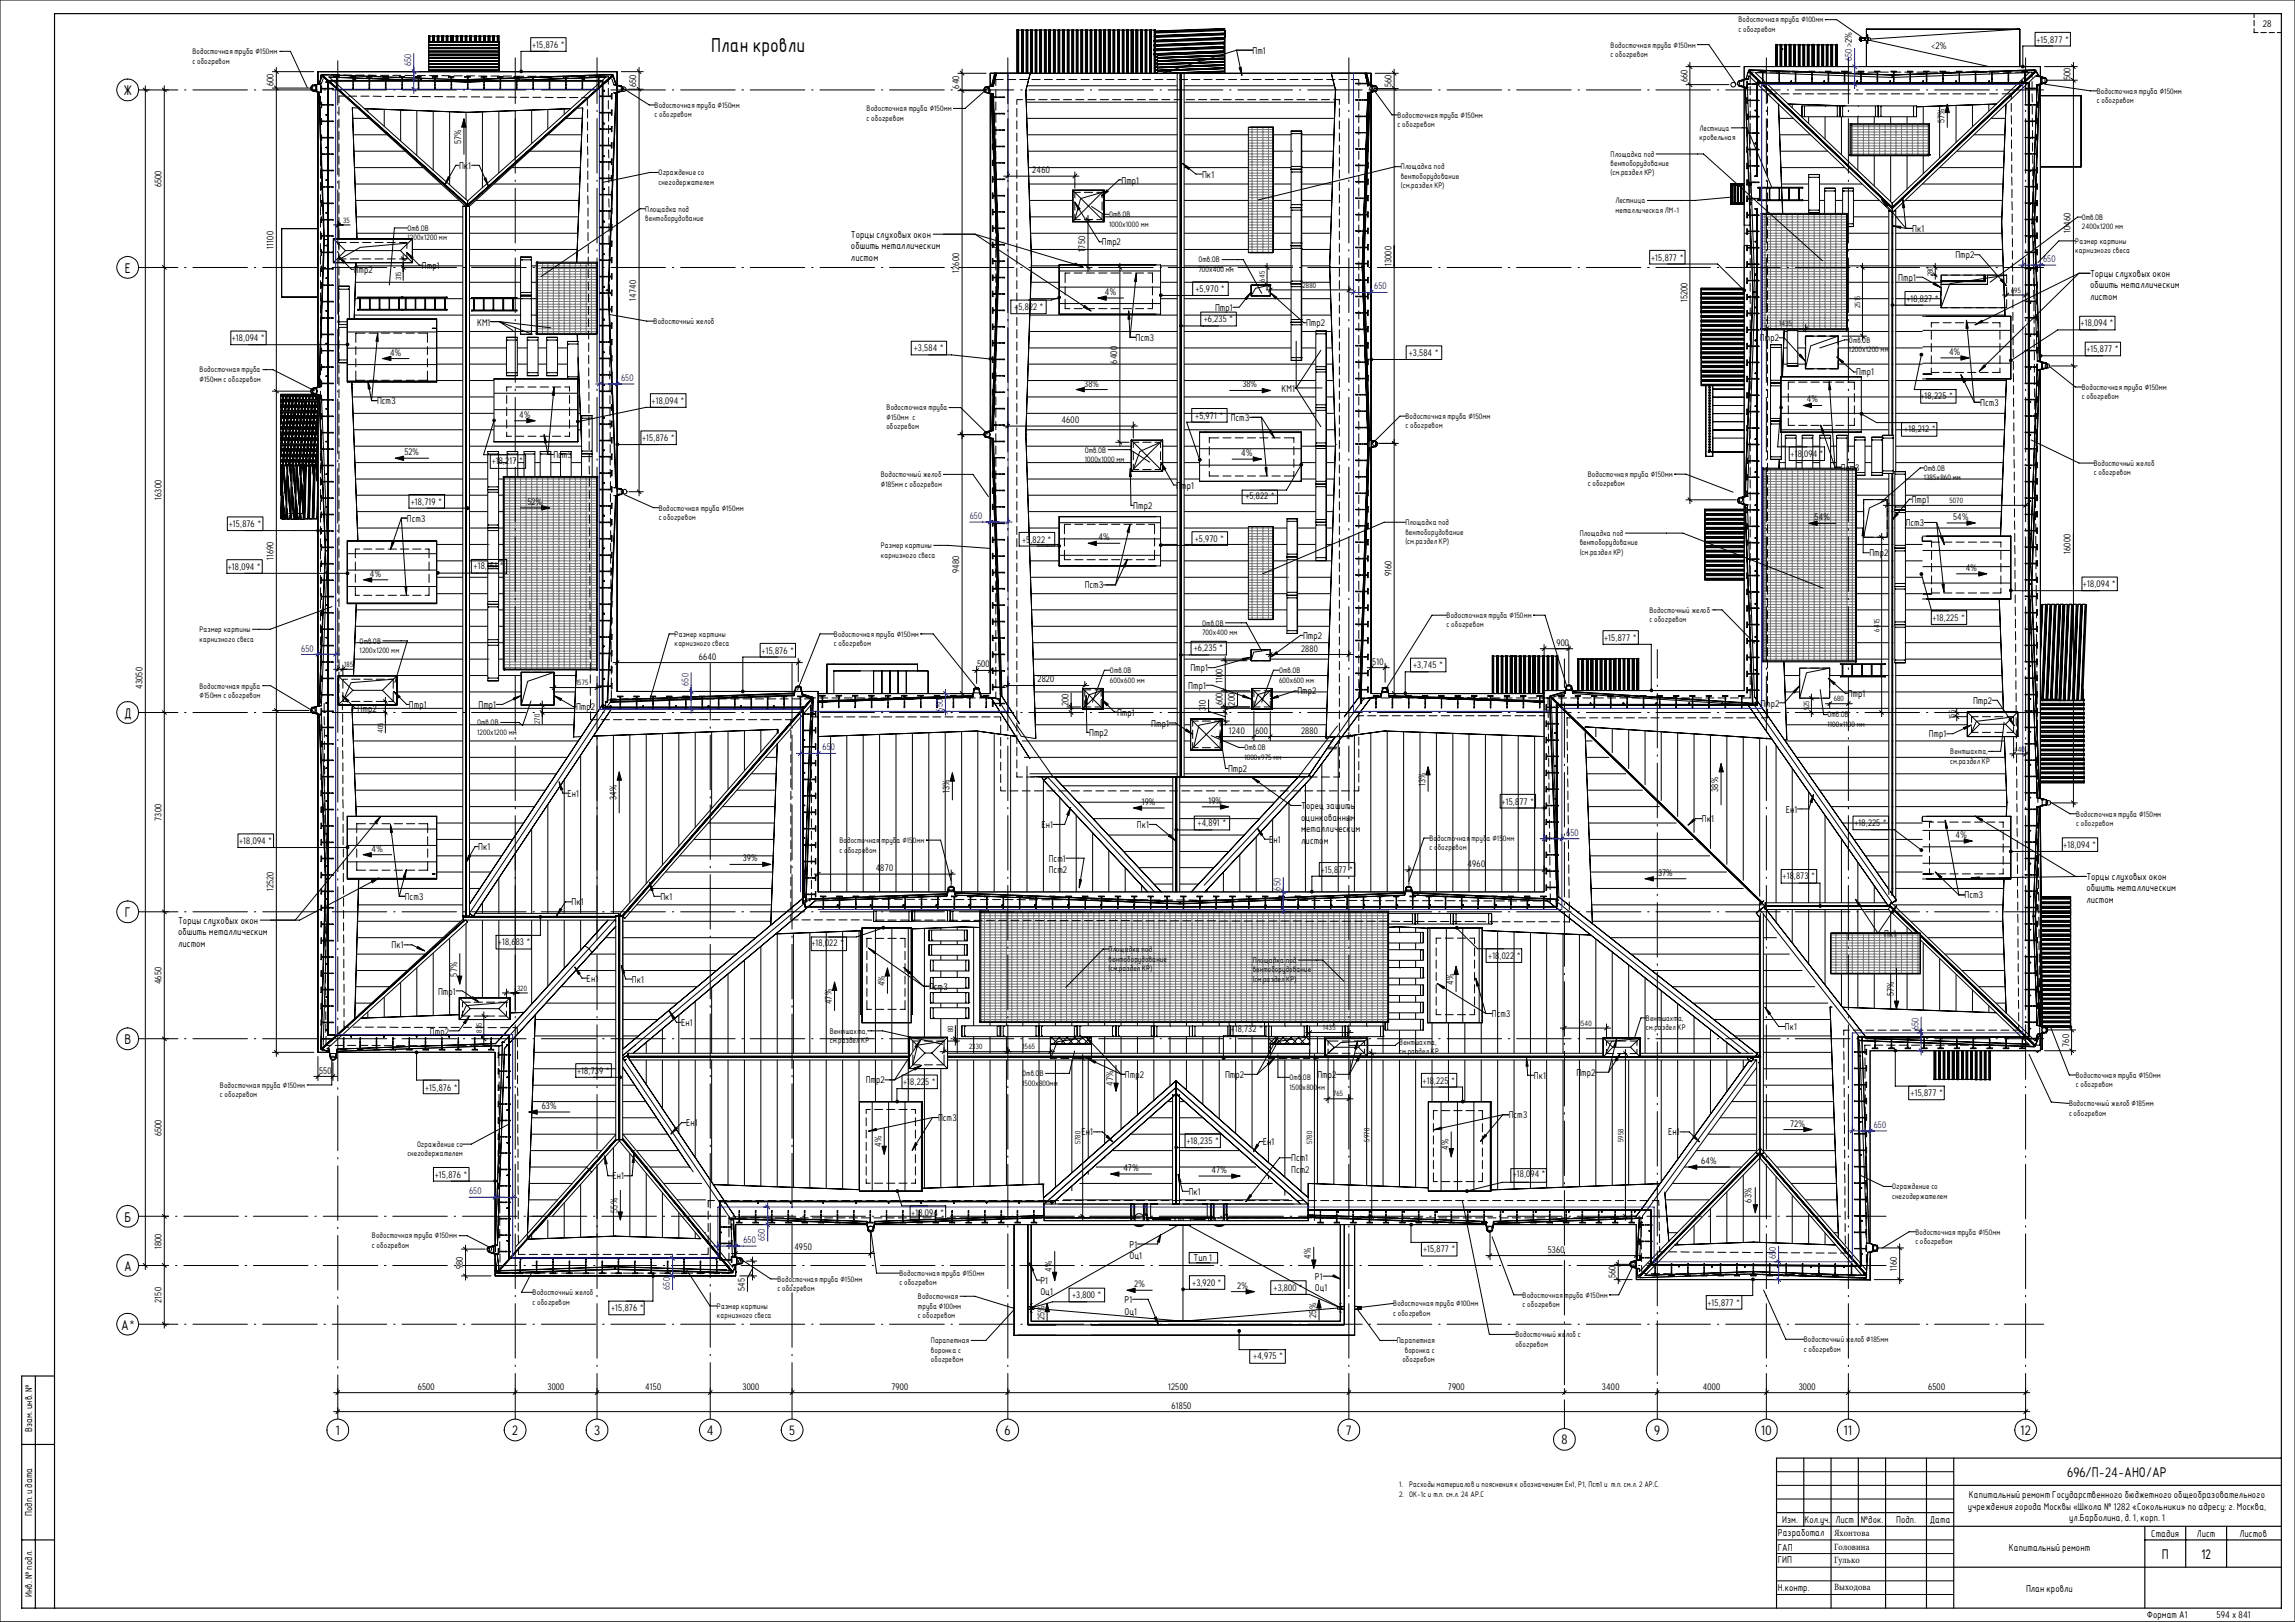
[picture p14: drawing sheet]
<svg xmlns="http://www.w3.org/2000/svg" width="841mm" height="594mm" viewBox="0 0 841 594" stroke-linecap="round" stroke-linejoin="round" font-family="sans-serif">
<defs><g id="words">
<text font-size="7.1" x="260.6" y="19">План кровли</text>
<g font-size="5">
<text x="45.3" y="35">Ж</text>
<text x="45.8" y="99.9">Е</text>
<text x="45.6" y="263">Д</text>
<text x="45.8" y="336">Г</text>
<text x="45.6" y="382.4">В</text>
<text x="45.6" y="447.5">Б</text>
<text x="45.6" y="465.5">А</text>
<text x="44.4" y="486.9">А*</text>
<text x="123" y="525.5">1</text>
<text x="187.6" y="525.5">2</text>
<text x="217.7" y="525.5">3</text>
<text x="259" y="525.5">4</text>
<text x="289.1" y="525.5">5</text>
<text x="368.1" y="525.5">6</text>
<text x="493.2" y="525.5">7</text>
<text x="606.1" y="525.5">9</text>
<text x="645.4" y="525.5">10</text>
<text x="675.7" y="525.5">11</text>
<text x="740.4" y="525.5">12</text>
<text x="572.2" y="529">8</text>
<text x="757.5" y="540.9">696/П-24-АНО/АР</text>
<text x="792.2" y="570.9">П</text>
<text x="806.6" y="570.9">12</text>
</g>
<g font-size="3.5">
<text x="829.2" y="9.9">28</text>
<text x="195" y="17.5">+15,876 *</text>
<text x="746.3" y="15.6">+15,877 *</text>
<text x="459" y="19.6">Пт1</text>
<text x="707.6" y="18.1">&lt;2%</text>
<text x="758.8" y="29.3" transform="rotate(-90 758.8 29.3)">500</text>
<text x="100.2" y="31.6" transform="rotate(-90 100.2 31.6)">600</text>
<text x="233.2" y="31.8" transform="rotate(-90 233.2 31.8)">650</text>
<text x="351.5" y="32.4" transform="rotate(-90 351.5 32.4)">640</text>
<text x="509.9" y="32" transform="rotate(-90 509.9 32)">560</text>
<text x="618.3" y="30.1" transform="rotate(-90 618.3 30.1)">660</text>
<text x="712.6" y="45.2" transform="rotate(-90 712.6 45.2)">57%</text>
<text x="169" y="52.8" transform="rotate(-90 169 52.8)">57%</text>
<text x="168.2" y="61.8">Пк</text>
<text x="171.6" y="61.8">1</text>
<text x="378.3" y="63.4">2460</text>
<text x="440.5" y="65.1">Пк1</text>
<text x="59.2" y="68.6" transform="rotate(-90 59.2 68.6)">6500</text>
<text x="411" y="67.2">Птр1</text>
<text x="311.8" y="87.1">Торцы слуховых окон</text>
<text x="403.8" y="89.8">Птр2</text>
<text x="700.7" y="84.9">Пк1</text>
<text x="758.8" y="85.5" transform="rotate(-90 758.8 85.5)">10460</text>
<text x="100.2" y="91" transform="rotate(-90 100.2 91)">11100</text>
<text x="311.8" y="91.4">обшить металлическим</text>
<text x="311.8" y="95.6">листом</text>
<text x="397.7" y="92.1" transform="rotate(-90 397.7 92.1)">1750</text>
<text x="605" y="95.4">+15,877 *</text>
<text x="716.5" y="94.7">Птр2</text>
<text x="129.6" y="99.9">Птр2</text>
<text x="154.6" y="98.5">Птр1</text>
<text x="351.5" y="99.9" transform="rotate(-90 351.5 99.9)">12600</text>
<text x="509.9" y="97.5" transform="rotate(-90 509.9 97.5)">13000</text>
<text x="765.9" y="101.3">Торцы слуховых окон</text>
<text x="438.1" y="106.8">+5,970 *</text>
<text x="695.6" y="102.8">Птр1</text>
<text x="765.9" y="105.6">обшить металлическим</text>
<text x="233.2" y="110.3" transform="rotate(-90 233.2 110.3)">14740</text>
<text x="371.7" y="113.4">+5,822 *</text>
<text x="404.9" y="108">4%</text>
<text x="445.3" y="113.9">Птр1</text>
<text x="618.3" y="110.7" transform="rotate(-90 618.3 110.7)">15200</text>
<text x="698.6" y="110.5">+18,827 *</text>
<text x="765.9" y="109.8">листом</text>
<text x="174.8" y="119.2">КМ1</text>
<text x="441.1" y="118">+6,235 *</text>
<text x="478.6" y="119.5">Птр2</text>
<text x="762.4" y="119.5">+18,094 *</text>
<text x="84.9" y="125">+18,094 *</text>
<text x="416.1" y="124.9">Пст3</text>
<text x="644.9" y="125">Птр2</text>
<text x="142.9" y="130.2">4%</text>
<text x="334.9" y="128.7">+3,584 *</text>
<text x="516.2" y="130.4">+3,584 *</text>
<text x="714.2" y="130">4%</text>
<text x="764.5" y="129">+15,877 *</text>
<text x="409.4" y="133.2" transform="rotate(-90 409.4 133.2)">6400</text>
<text x="680.2" y="137.5">Птр1</text>
<text x="397.3" y="141.6">38%</text>
<text x="455.3" y="141.9">38%</text>
<text x="469.6" y="143.5">КМ1</text>
<text x="138.2" y="148">Пст3</text>
<text x="238.8" y="147.8">+18,094 *</text>
<text x="662.1" y="147.4">4%</text>
<text x="703.7" y="146.2">+18,225 *</text>
<text x="725.7" y="148.6">Пст3</text>
<text x="190.2" y="153">4%</text>
<text x="389" y="154.9">4600</text>
<text x="438" y="153.3">+5,971 *</text>
<text x="451" y="154.1">Пст3</text>
<text x="235.3" y="161.5">+15,876 *</text>
<text x="697.8" y="158.2">+18,212 *</text>
<text x="148.2" y="166.7">52%</text>
<text x="202.8" y="167.7">Пст3</text>
<text x="454.8" y="167">4%</text>
<text x="656.2" y="167.3">+18,094 *</text>
<text x="180.2" y="170.1">+18,217 *</text>
<text x="674.6" y="172.4">Пст</text>
<text x="679.9" y="172.4">3</text>
<text x="431" y="179">Птр1</text>
<text x="59.2" y="183.1" transform="rotate(-90 59.2 183.1)">16300</text>
<text x="150.5" y="184.8">+18,719 *</text>
<text x="193.3" y="184.9">52%</text>
<text x="456.4" y="182.6">+5,822 *</text>
<text x="700.5" y="184.1">Птр1</text>
<text x="149.1" y="191">Пст3</text>
<text x="415.3" y="186.4">Птр2</text>
<text x="664.9" y="190.6">54%</text>
<text x="715.7" y="190.4">54%</text>
<text x="83.8" y="193">+15,876 *</text>
<text x="402.5" y="197.9">4%</text>
<text x="698.3" y="192.6">Пст3</text>
<text x="374.6" y="198.7">+5,822 *</text>
<text x="437.8" y="198.5">+5,970 *</text>
<text x="685" y="203.7">Птр</text>
<text x="690.5" y="203.7">2</text>
<text x="758.8" y="202.9" transform="rotate(-90 758.8 202.9)">16000</text>
<text x="83.5" y="208.7">+18,094 *</text>
<text x="100.2" y="205.2" transform="rotate(-90 100.2 205.2)">11690</text>
<text x="173.6" y="208.5">+18,151 *</text>
<text x="351.5" y="209.9" transform="rotate(-90 351.5 209.9)">9480</text>
<text x="720.3" y="209">4%</text>
<text x="135.6" y="211.2">4%</text>
<text x="397.5" y="215.5">Пст3</text>
<text x="509.9" y="211.1" transform="rotate(-90 509.9 211.1)">9160</text>
<text x="763.3" y="215.1">+18,094 *</text>
<text x="708.2" y="227.4">+18,225 *</text>
<text x="279.1" y="239.4">+15,876 *</text>
<text x="437.5" y="238.6">+6,235 *</text>
<text x="476.8" y="238.7">2880</text>
<text x="477.5" y="234">Птр2</text>
<text x="570.4" y="236.5">900</text>
<text x="587.8" y="234.7">+15,877 *</text>
<text x="256.1" y="241.6">6640</text>
<text x="358.1" y="244.4">500</text>
<text x="436.2" y="245.9">Птр1</text>
<text x="502.8" y="243.4">510</text>
<text x="517.8" y="244.8">+3,745 *</text>
<text x="380.2" y="249.9">2820</text>
<text x="448" y="250.1" transform="rotate(-90 448 250.1)">1100</text>
<text x="52.2" y="252.2" transform="rotate(-90 52.2 252.2)">43050</text>
<text x="435.4" y="252.2">Птр1</text>
<text x="475.4" y="254.3">Птр2</text>
<text x="677.1" y="255.3">Птр1</text>
<text x="723.1" y="257.8">Птр2</text>
<text x="131.1" y="260.8">Птр2</text>
<text x="149.9" y="259.2">Птр1</text>
<text x="175.3" y="259.2">Птр1</text>
<text x="211.1" y="260.1">Птр2</text>
<text x="391.5" y="258.6" transform="rotate(-90 391.5 258.6)">200</text>
<text x="409.4" y="262.1">Птр1</text>
<text x="441.9" y="260.5" transform="rotate(-90 441.9 260.5)">310</text>
<text x="448" y="258.3" transform="rotate(-90 448 258.3)">600</text>
<text x="452.5" y="258.4" transform="rotate(-90 452.5 258.4)">200</text>
<text x="645.1" y="258.7">Птр2</text>
<text x="399.1" y="269.5">Птр2</text>
<text x="421.9" y="266.1">Птр1</text>
<text x="450.3" y="268.6">1240</text>
<text x="460.1" y="268.6">600</text>
<text x="476.8" y="268.6">2880</text>
<text x="706.8" y="270">Птр1</text>
<text x="450" y="282.7">Птр2</text>
<text x="522.3" y="287.9" transform="rotate(-90 522.3 287.9)">13%</text>
<text x="207.9" y="291.8">Ен1</text>
<text x="225.9" y="293.1" transform="rotate(-90 225.9 293.1)">34%</text>
<text x="348" y="290.6" transform="rotate(-90 348 290.6)">13%</text>
<text x="629.7" y="290" transform="rotate(-90 629.7 290)">38%</text>
<text x="418.4" y="294.8">19%</text>
<text x="442.8" y="294.4">19%</text>
<text x="476.8" y="296.3">Торец зашить</text>
<text x="550.2" y="294.6">+15,877 *</text>
<text x="654.4" y="297.6">Ен</text>
<text x="657.6" y="297.6">1</text>
<text x="59.2" y="300.6" transform="rotate(-90 59.2 300.6)">7300</text>
<text x="381.6" y="303.2">Ен</text>
<text x="384.8" y="303.2">1</text>
<text x="416.6" y="303.2">Пк1</text>
<text x="438.8" y="302.6">+4,891 *</text>
<text x="476.8" y="300.6">оцинкованным</text>
<text x="476.8" y="304.8">металлическим</text>
<text x="623.7" y="301.1">Пк</text>
<text x="627" y="301.1">1</text>
<text x="679.5" y="302.5">+18,225 *</text>
<text x="87.6" y="309.1">+18,094 *</text>
<text x="136.1" y="311.9">4%</text>
<text x="175.3" y="311.3">Пк1</text>
<text x="465.1" y="308.6">Ен1</text>
<text x="476.8" y="309">листом</text>
<text x="716.6" y="306.9">4%</text>
<text x="756.1" y="310.6">+18,094 *</text>
<text x="272.2" y="315.5">39%</text>
<text x="384.3" y="315.6">Пст1</text>
<text x="537.8" y="317.5">4960</text>
<text x="320.9" y="319">4870</text>
<text x="384.3" y="319.8">Пст2</text>
<text x="484" y="319.6">+15,877 *</text>
<text x="607.6" y="320.7">37%</text>
<text x="653.2" y="322.1">+18,873 *</text>
<text x="764.5" y="322.2">Торцы слуховых окон</text>
<text x="100.2" y="326.5" transform="rotate(-90 100.2 326.5)">12520</text>
<text x="148.3" y="329.6">Пст3</text>
<text x="242" y="329.6">Пк1</text>
<text x="719.9" y="329">Пст3</text>
<text x="764.5" y="326.5">обшить металлическим</text>
<text x="209.5" y="331.6">Пк</text>
<text x="212.8" y="331.6">1</text>
<text x="764.5" y="330.7">листом</text>
<text x="65.3" y="338.2">Торцы слуховых окон</text>
<text x="65.3" y="342.5">обшить металлическим</text>
<text x="65.3" y="346.7">листом</text>
<text x="143.5" y="347.3">Пк1</text>
<text x="182.5" y="346">+18,683 *</text>
<text x="297.3" y="346.5">+18,022 *</text>
<text x="690.5" y="343.1">Пк</text>
<text x="693.8" y="343.1">1</text>
<text x="545.3" y="351.4">+18,022 *</text>
<text x="167.5" y="357.6" transform="rotate(-90 167.5 357.6)">57%</text>
<text x="215" y="359.5">Ен1</text>
<text x="231.6" y="359.8">Пк1</text>
<text x="59.2" y="360.4" transform="rotate(-90 59.2 360.4)">4650</text>
<text x="160.5" y="364.2">Птр1</text>
<text x="324.2" y="361.3" transform="rotate(-90 324.2 361.3)">4%</text>
<text x="340.4" y="362.5">Пст3</text>
<text x="532.6" y="360.7" transform="rotate(-90 532.6 360.7)">4%</text>
<text x="694" y="364.8" transform="rotate(-90 694 364.8)">57%</text>
<text x="304.8" y="367.8" transform="rotate(-90 304.8 367.8)">47%</text>
<text x="249.6" y="375.7">Ен1</text>
<text x="546.7" y="372.4">Пст3</text>
<text x="654" y="377.2">Пк1</text>
<text x="157.6" y="378.9">Птр2</text>
<text x="450.9" y="378">+18,732 *</text>
<text x="758.2" y="383.4" transform="rotate(-90 758.2 383.4)">760</text>
<text x="116.9" y="393.2">550</text>
<text x="211.5" y="393.3">+18,739 *</text>
<text x="412.2" y="394.8">Птр</text>
<text x="417.7" y="394.8">2</text>
<text x="448.9" y="394.8">Птр2</text>
<text x="482.8" y="394.8">Птр2</text>
<text x="562.1" y="395.1">Пк1</text>
<text x="577.7" y="394">Птр2</text>
<text x="155.8" y="399.4">+15,876 *</text>
<text x="317.2" y="396.7">Птр2</text>
<text x="331" y="397.3">+18,225 *</text>
<text x="407.9" y="397.8" transform="rotate(-90 407.9 397.8)">47%</text>
<text x="521.3" y="396.8">+18,225 *</text>
<text x="700.1" y="401.2">+15,877 *</text>
<text x="198.5" y="406.2">63%</text>
<text x="251.5" y="412.4">Ен1</text>
<text x="343.7" y="410.5">Пст3</text>
<text x="552.9" y="409.5">Пст3</text>
<text x="656" y="412.6">72%</text>
<text x="59.2" y="416.1" transform="rotate(-90 59.2 416.1)">6500</text>
<text x="396.3" y="415.8">Ен</text>
<text x="399.5" y="415.8">1</text>
<text x="434.8" y="418.9">+18,235 *</text>
<text x="462.7" y="419.4">Ен1</text>
<text x="611.3" y="415.8">Ен1</text>
<text x="323" y="420" transform="rotate(-90 323 420)">4%</text>
<text x="473.1" y="425.3">Пст1</text>
<text x="530.8" y="421.2" transform="rotate(-90 530.8 421.2)">4%</text>
<text x="159.3" y="431.3">+15,876 *</text>
<text x="224.5" y="431.9">Ен</text>
<text x="227.7" y="431.9">1</text>
<text x="411.6" y="428.9">47%</text>
<text x="444" y="429.6">47%</text>
<text x="473.1" y="429.5">Пст2</text>
<text x="554.3" y="431.2">+18,094 *</text>
<text x="623.4" y="426.3">64%</text>
<text x="435.6" y="437.6">Пк1</text>
<text x="641.9" y="440.4" transform="rotate(-90 641.9 440.4)">63%</text>
<text x="226.3" y="444.2" transform="rotate(-90 226.3 444.2)">55%</text>
<text x="333.9" y="445.4">+18,094 *</text>
<text x="59.2" y="457.4" transform="rotate(-90 59.2 457.4)">1800</text>
<text x="291.1" y="458">4950</text>
<text x="413.9" y="456.9">Р1</text>
<text x="413.9" y="461.2">Оц1</text>
<text x="437.4" y="461.8">Тип 1</text>
<text x="480.3" y="460.9" transform="rotate(-90 480.3 460.9)">4%</text>
<text x="521.5" y="458.6">+15,877 *</text>
<text x="567.2" y="458.7">5360</text>
<text x="169.6" y="464.7" transform="rotate(-90 169.6 464.7)">980</text>
<text x="385.5" y="465.8" transform="rotate(-90 385.5 465.8)">4%</text>
<text x="695.1" y="465.5" transform="rotate(-90 695.1 465.5)">1160</text>
<text x="272.9" y="472.9" transform="rotate(-90 272.9 472.9)">545</text>
<text x="381.3" y="470.1">Р1</text>
<text x="415.6" y="471.4">2%</text>
<text x="436.9" y="470.9">+3,920 *</text>
<text x="453.4" y="471.9">2%</text>
<text x="466.7" y="472.8">+3,800 *</text>
<text x="481.8" y="468.7">Р1</text>
<text x="481.8" y="472.9">Оц1</text>
<text x="592" y="468.2" transform="rotate(-90 592 468.2)">560</text>
<text x="59.2" y="477.1" transform="rotate(-90 59.2 477.1)">2150</text>
<text x="381.3" y="474.3">Оц1</text>
<text x="392.9" y="475.4">+3,800 *</text>
<text x="412.1" y="477.2">Р1</text>
<text x="625.7" y="478.2">+15,877 *</text>
<text x="223.9" y="480.1">+15,876 *</text>
<text x="382.7" y="483.4" transform="rotate(-90 382.7 483.4)">25%</text>
<text x="412.1" y="481.4">Оц1</text>
<text x="482.3" y="482.6" transform="rotate(-90 482.3 482.6)">25%</text>
<text x="459.2" y="497.8">+4,975 *</text>
<text x="153.2" y="508.9">6500</text>
<text x="200.7" y="508.9">3000</text>
<text x="236.5" y="508.9">4150</text>
<text x="272.1" y="508.9">3000</text>
<text x="326.6" y="508.9">7900</text>
<text x="428.1" y="508.9">12500</text>
<text x="530.6" y="508.9">7900</text>
<text x="587" y="508.9">3400</text>
<text x="624" y="508.9">4000</text>
<text x="659.1" y="508.9">3000</text>
<text x="706.6" y="508.9">6500</text>
<text x="429.3" y="515.9">61850</text>
<text x="11.8" y="524.4" transform="rotate(-90 11.8 524.4)">Взам. инв. №</text>
<text x="721.5" y="548.6">Капитальный ремонт Государственного бюджетного общеобразовательного</text>
<text x="11.8" y="555.2" transform="rotate(-90 11.8 555.2)">Подп. и дата</text>
<text x="653.1" y="557.7">Изм.</text>
<text x="661.2" y="557.7">Кол.уч.</text>
<text x="672.6" y="557.7">Лист №док.</text>
<text x="694.9" y="557.7">Подп.</text>
<text x="707.1" y="557.7">Дата</text>
<text x="721.1" y="552.9">учреждения города Москвы «Школа № 1282 «Сокольники» по адресу: г. Москва,</text>
<text x="758.3" y="557.1">ул.Барболина, д. 1, корп. 1</text>
<text x="651.5" y="562.7">Разработал</text>
<text x="672.1" y="562.5">Яхонтова</text>
<text x="788.3" y="563">Стадия</text>
<text x="805" y="563">Лист</text>
<text x="820.7" y="563">Листов</text>
<text x="651.5" y="567.9">ГАП</text>
<text x="672.1" y="567.7">Головина</text>
<text x="736.2" y="568">Капитальный ремонт</text>
<text x="651.5" y="572.5">ГИП</text>
<text x="672.1" y="572.3">Гулько</text>
<text x="11.8" y="584.8" transform="rotate(-90 11.8 584.8)">Инв. № подл.</text>
<text x="651.5" y="582.7">Н.контр.</text>
<text x="672.1" y="582.5">Выходова</text>
<text x="742.4" y="583">План кровли</text>
<text x="786.7" y="592.7">Формат А1</text>
<text x="812.2" y="592.5">594 х 841</text>
</g>
<g font-size="3.5" fill="#00d">
<text x="678.6" y="22.4" transform="rotate(-90 678.6 22.4)">650&gt;2%</text>
<text x="150.6" y="24.3" transform="rotate(-90 150.6 24.3)">650</text>
<text x="748.7" y="96.1">650</text>
<text x="503.6" y="106">650</text>
<text x="227.6" y="139.5">650</text>
<text x="355.3" y="190.1">650</text>
<text x="110.4" y="238.7">650</text>
<text x="252.3" y="251.1" transform="rotate(-90 252.3 251.1)">650</text>
<text x="345.5" y="260.6" transform="rotate(-90 345.5 260.6)">650</text>
<text x="301.4" y="274.8">650</text>
<text x="574" y="306.1">650</text>
<text x="469.2" y="326.1" transform="rotate(-90 469.2 326.1)">650</text>
<text x="703" y="377.3" transform="rotate(-90 703 377.3)">650</text>
<text x="686.6" y="413.1">650</text>
<text x="171.9" y="437.4">650</text>
<text x="272.5" y="455.3">650</text>
<text x="280.3" y="454.6" transform="rotate(-90 280.3 454.6)">650</text>
<text x="650.7" y="461.2" transform="rotate(-90 650.7 461.2)">650</text>
<text x="245.4" y="472.4" transform="rotate(-90 245.4 472.4)">650</text>
</g>
<text font-size="2.9" x="239.5" y="118.6">Водосточный желоб</text>
<g font-size="2.8">
<text x="637" y="8.2">Водосточная труба ⌀100мм</text>
<text x="637" y="11.7">с обогревом</text>
<text x="590.2" y="17.4">Водосточная труба ⌀150мм</text>
<text x="70.5" y="19.9">Водосточная труба ⌀150мм</text>
<text x="70.5" y="23.4">с обогревом</text>
<text x="590.2" y="20.9">с обогревом</text>
<text x="768.3" y="34.4">Водосточная труба ⌀150мм</text>
<text x="239.9" y="39.5">Водосточная труба ⌀150мм</text>
<text x="317.6" y="40.8">Водосточная труба ⌀150мм</text>
<text x="768.4" y="37.8">с обогревом</text>
<text x="239.9" y="43">с обогревом</text>
<text x="317.6" y="44.3">с обогревом</text>
<text x="512.1" y="43.1">Водосточная труба ⌀150мм</text>
<text x="512.1" y="46.6">с обогревом</text>
<text x="622.8" y="47.8">Лестница</text>
<text x="622.8" y="51.3">кровельная</text>
<text x="590.2" y="57.4">Площадка под</text>
<text x="241.3" y="64.2">Ограждение со</text>
<text x="513.3" y="62.1">Площадка под</text>
<text x="513.3" y="65.5">вентоборудование</text>
<text x="590.2" y="60.9">вентоборудование</text>
<text x="590.2" y="64.3">(см.раздел КР)</text>
<text x="241.3" y="67.6">снегодержателем</text>
<text x="513.3" y="68.9">(см.раздел КР)</text>
<text x="236.5" y="77.6">Площадка под</text>
<text x="592" y="74.4">Лестница</text>
<text x="592" y="77.9">металлическая ЛМ-1</text>
<text x="125.7" y="81.5">35</text>
<text x="236.5" y="81">вентоборудование</text>
<text x="406.4" y="79.6">Отв.ОВ</text>
<text x="406.4" y="83.1">1000х1000 мм</text>
<text x="762.8" y="80.5">Отв.ОВ</text>
<text x="762.8" y="84">2400х1200 мм</text>
<text x="149.3" y="84.5">Отв.ОВ</text>
<text x="149.3" y="88">1200х1200 мм</text>
<text x="760.5" y="89.2">Размер картины</text>
<text x="760.5" y="92.7">карнизного свеса</text>
<text x="439.2" y="96.1">Отв.ОВ</text>
<text x="439.2" y="99.6">700х400 мм</text>
<text x="708.3" y="101.3" transform="rotate(-90 708.3 101.3)">280</text>
<text x="147" y="102.7" transform="rotate(-90 147 102.7)">315</text>
<text x="463.5" y="103.1" transform="rotate(-90 463.5 103.1)">645</text>
<text x="477.4" y="105.3">2880</text>
<text x="736.9" y="107.2">695</text>
<text x="681.7" y="112.9" transform="rotate(-90 681.7 112.9)">2515</text>
<text x="652" y="119.5">1435</text>
<text x="677.5" y="125.5">Отв.ОВ</text>
<text x="677.5" y="128.9">1200х1200 мм</text>
<text x="73.2" y="136.4">Водосточная труба</text>
<text x="73.2" y="139.9">⌀150мм с обогревом</text>
<text x="762.8" y="142.7">Водосточная труба ⌀150мм</text>
<text x="762.8" y="146.2">с обогревом</text>
<text x="324.9" y="150.3">Водосточная труба</text>
<text x="324.9" y="153.8">⌀150мм с</text>
<text x="515" y="153.4">Водосточная труба ⌀150мм</text>
<text x="324.9" y="157.1">обогревом</text>
<text x="515" y="156.9">с обогревом</text>
<text x="397.5" y="165.8">Отв.ОВ</text>
<text x="397.5" y="169.2">1000х1000 мм</text>
<text x="704.9" y="172.4">Отв.ОВ</text>
<text x="767.2" y="170.6">Водосточный желоб</text>
<text x="322.7" y="174.8">Водосточный желоб</text>
<text x="322.7" y="178.3">⌀185мм с обогревом</text>
<text x="581.8" y="174.7">Водосточная труба ⌀150мм</text>
<text x="581.8" y="178.1">с обогревом</text>
<text x="704.9" y="175.9">1385х860 мм</text>
<text x="767.2" y="174.1">с обогревом</text>
<text x="714.4" y="184.1">5070</text>
<text x="241.4" y="187">Водосточная труба ⌀150мм</text>
<text x="241.4" y="190.5">с обогревом</text>
<text x="515" y="192.3">Площадка под</text>
<text x="515" y="195.7">вентоборудование</text>
<text x="578.9" y="196.3">Площадка под</text>
<text x="322.7" y="200.7">Размер картины</text>
<text x="515" y="199.1">(см.раздел КР)</text>
<text x="578.9" y="199.7">вентоборудование</text>
<text x="578.9" y="203.1">(см.раздел КР)</text>
<text x="322.7" y="204.2">карнизного свеса</text>
<text x="530.1" y="226.3">Водосточная труба ⌀150мм</text>
<text x="604.4" y="224.4">Водосточный желоб</text>
<text x="604.4" y="227.8">с обогревом</text>
<text x="73.1" y="231.5">Размер картины</text>
<text x="247.2" y="233.2">Размер картины</text>
<text x="305.6" y="233.2">Водосточная труба ⌀150мм</text>
<text x="440.5" y="229.1">Отв.ОВ</text>
<text x="440.5" y="232.6">700х400 мм</text>
<text x="530.1" y="229.8">с обогревом</text>
<text x="688.7" y="231.3" transform="rotate(-90 688.7 231.3)">6415</text>
<text x="73.1" y="235">карнизного свеса</text>
<text x="131.7" y="235.7">Отв.ОВ</text>
<text x="131.7" y="239.2">1200х1200 мм</text>
<text x="247.2" y="236.6">карнизного свеса</text>
<text x="305.6" y="236.6">с обогревом</text>
<text x="126.2" y="244.2">185</text>
<text x="211.1" y="251">1575</text>
<text x="406.7" y="246.5">Отв.ОВ</text>
<text x="406.7" y="250">600х600 мм</text>
<text x="468.7" y="246.5">Отв.ОВ</text>
<text x="468.7" y="250">600х600 мм</text>
<text x="73.1" y="252.2">Водосточная труба</text>
<text x="73.1" y="255.7">⌀150мм с обогревом</text>
<text x="672" y="256.8">680</text>
<text x="662.9" y="260.2" transform="rotate(-90 662.9 260.2)">525</text>
<text x="669.6" y="262.7">Отв.ОВ</text>
<text x="716.2" y="263.4" transform="rotate(-90 716.2 263.4)">155</text>
<text x="140.4" y="268.4" transform="rotate(-90 140.4 268.4)">405</text>
<text x="174.8" y="265.6">Отв.ОВ</text>
<text x="174.8" y="269.1">1200х1200 мм</text>
<text x="197.9" y="265.2" transform="rotate(-90 197.9 265.2)">270</text>
<text x="669.6" y="266.2">1100х1100 мм</text>
<text x="456" y="274.7">Отв.ОВ</text>
<text x="738" y="275.3">440</text>
<text x="456" y="278.2">1000х975 мм</text>
<text x="714.7" y="276.2">Вентшахта,</text>
<text x="714.7" y="279.7">см.раздел КР</text>
<text x="760.8" y="299">Водосточная труба ⌀150мм</text>
<text x="760.8" y="302.5">с обогревом</text>
<text x="307.6" y="308.8">Водосточная труба ⌀150мм</text>
<text x="523.8" y="311.4">с обогревом</text>
<text x="523.8" y="307.9">Водосточная труба ⌀150мм</text>
<text x="307.6" y="312.3">с обогревом</text>
<text x="406.2" y="348.7">Площадка под</text>
<text x="406.2" y="352.1">вентоборудование</text>
<text x="459.1" y="352.6">Площадка под</text>
<text x="406.2" y="355.5">(см.раздел КР</text>
<text x="421.6" y="355.5">)</text>
<text x="459.1" y="356.1">вентоборудование</text>
<text x="459.1" y="359.5">(см.раздел КР)</text>
<text x="189.5" y="362.8">320</text>
<text x="484.7" y="377.3">1435</text>
<text x="578.5" y="375.6">1540</text>
<text x="603.2" y="373.8">Вентшахта,</text>
<text x="603.2" y="377.3">см.раздел КР</text>
<text x="176.5" y="378.2" transform="rotate(-90 176.5 378.2)">835</text>
<text x="304" y="378.6">Вентшахта,</text>
<text x="304" y="382.1">см.раздел КР</text>
<text x="349.2" y="378" transform="rotate(-90 349.2 378)">80</text>
<text x="512.7" y="382.7">Вентшахта,</text>
<text x="355.1" y="384.2">2330</text>
<text x="374.7" y="384.2">1565</text>
<text x="512.7" y="386.2">см.раздел КР</text>
<text x="374.6" y="394.1">Отв.ОВ</text>
<text x="472.5" y="395.6">Отв.ОВ</text>
<text x="760.6" y="394.7">Водосточная труба ⌀150мм</text>
<text x="80.6" y="398.4">Водосточная труба ⌀150мм</text>
<text x="80.6" y="401.8">с обогревом</text>
<text x="374.6" y="397.6">1500х</text>
<text x="380.7" y="397.6">800мм</text>
<text x="472.5" y="399">1500</text>
<text x="477.4" y="399">х800мм</text>
<text x="488.5" y="401.5">765</text>
<text x="760.6" y="398.2">с обогревом</text>
<text x="758.2" y="405.1">Водосточный желоб ⌀185мм</text>
<text x="758.2" y="408.6">с обогревом</text>
<text x="395.9" y="419.1" transform="rotate(-90 395.9 419.1)">5780</text>
<text x="480.8" y="419.1" transform="rotate(-90 480.8 419.1)">5780</text>
<text x="501.8" y="418.1" transform="rotate(-90 501.8 418.1)">5970</text>
<text x="594.9" y="418.2" transform="rotate(-90 594.9 418.2)">5958</text>
<text x="149.3" y="423.5">снегодержателем</text>
<text x="152.8" y="420">Ограждение со</text>
<text x="693.3" y="435.6">Ограждение со</text>
<text x="693.3" y="439.1">снегодержателем</text>
<text x="136.3" y="453.6">Водосточная труба ⌀150мм</text>
<text x="701.9" y="452.1">Водосточная труба ⌀150мм</text>
<text x="701.9" y="455.6">с обогревом</text>
<text x="136.3" y="457">с обогревом</text>
<text x="329.6" y="467.3">Водосточная труба ⌀150мм</text>
<text x="284.9" y="469.4">Водосточная труба ⌀150мм</text>
<text x="284.9" y="472.9">с обогревом</text>
<text x="329.6" y="470.7">с обогревом</text>
<text x="195.2" y="474.4">Водосточный желоб</text>
<text x="195.2" y="477.9">с обогревом</text>
<text x="262.7" y="479.4">Размер картины</text>
<text x="336.4" y="475.7">Водосточная</text>
<text x="336.4" y="479.2">труба ⌀100мм</text>
<text x="510.5" y="478.4">Водосточная труба ⌀100мм</text>
<text x="558" y="478.7">с обогревом</text>
<text x="558" y="475.2">Водосточная труба ⌀150мм</text>
<text x="262.7" y="482.9">карнизного свеса</text>
<text x="336.4" y="482.6">с обогревом</text>
<text x="510.5" y="481.8">с обогревом</text>
<text x="341.1" y="491.9">Парапетная</text>
<text x="511.8" y="491.9">Парапетная</text>
<text x="555.3" y="489.7">Водосточный желоб с</text>
<text x="661" y="491.5">Водосточный желоб ⌀185мм</text>
<text x="341.1" y="495.4">воронка с</text>
<text x="514.8" y="495.4">воронка с</text>
<text x="555.3" y="493.2">обогревом</text>
<text x="661" y="495">с обогревом</text>
<text x="341.1" y="498.8">обогревом</text>
<text x="513.9" y="498.8">обогревом</text>
<text x="512.7" y="544.7">1.</text>
<text x="516.4" y="544.7">Расходы материалов и пояснения к обозначениям Ен1, Р1, Пст1 и т.п. см.л. 2 АР.С.</text>
<text x="512.7" y="548.2">2. ОК-1с и т.п. см.л. 24 АР.С</text>
</g>
</g></defs>
<path d="M449.5 440.9v3.9" fill="none" stroke="#fbfbf4" stroke-width=".37"/>
<path d="M448.6 440.9h.7v4.1h-.7z" fill="#fbfbf4"/>
<path d="M448.5 440.9v4.5" fill="none" stroke="#fbfbf4" stroke-width=".37"/>
<g fill="#fff">
<path d="M444.9 440.9h3.4v5.1h-3.4z"/>
<path d="M444.7 440.9h.2v5.1h-.2z"/>
<path d="M444 440.9h.7v5.1h-.7z"/>
<path d="M443.6 440.9h.4v5.1h-.4z"/>
<path d="M442.4 440.9h1.2v5.1h-1.2z"/>
</g>
<path d="M421.6 440.9h20.8v5.1h-20.8z" fill="#fbfbf4"/>
<g fill="#fff">
<path d="M420.4 440.9h1.2v5.1h-1.2z"/>
<path d="M419.9 440.9h.5v4.1h-.5z"/>
<path d="M419.4 440.9h.5v4.2h-.5z"/>
<path d="M419 440.9h.4v5h-.4z"/>
<path d="M415.8 440.9h3.2v5.1h-3.2z"/>
</g>
<path d="M415.6 440.9v5" fill="none" stroke="#fbfbf4" stroke-width=".37"/>
<path d="M414.7 440.9h.8v5.1h-.8z" fill="#fbfbf4"/>
<path d="M414.5 440.9v5" fill="none" stroke="#fbfbf4" stroke-width=".42"/>
<path d="M382.6 440.9h31.7v5.1h-31.7z" fill="#fbfbf4"/>
<path d="M448.3 445.7l.1 .3z" fill="#fff"/>
<path d="M445.3 446h3.1v1h-3.1z" fill="#fdf4e4"/>
<g fill="#fbfbf4">
<path d="M448.3 445.3h.5v.7h-.5z"/>
<path d="M444.8 446h4v1h-4z"/>
<path d="M448.6 444.9h1v1.1h-1z"/>
<path d="M444.1 446h5.5v2.8h-5.5z"/>
<path d="M449.3 444.8h.6v1.2h-.6z"/>
<path d="M443.7 446h6.2v3.2h-6.2z"/>
</g>
<path d="M415.9 446h3.1v1h-3.1z" fill="#fdf4e4"/>
<path d="M415.5 445.4h3.9v.6h-3.9z" fill="#fff"/>
<path d="M415.5 446h3.9v1h-3.9z" fill="#fbfbf4"/>
<path d="M414.8 444.8h5.4v1.2h-5.4z" fill="#fdf4e4"/>
<path d="M414.8 446h5.4v2.8h-5.4z" fill="#fbfbf4"/>
<path d="M414.4 444.8h6.2v1.2h-6.2z" fill="#fff"/>
<path d="M414.4 446h6.2v3.2h-6.2z" fill="#fbfbf4"/>
<path d="M598 462h1.5v2h-1.5z" fill="#fff"/>
<path d="M428.6 448.6h7.8" fill="none" stroke="#fbfbf4" stroke-width=".37"/>
<path d="M422.1 446.2h19.9" fill="none" stroke="#fbfbf4" stroke-width=".42"/>
<path d="M382.6 446h31.8v1h-31.8z" fill="#fbfbf4"/>
<g fill="#fff">
<path d="M420.5 446h.5v1h-.5z"/>
<path d="M449.7 446h29.7v1h-29.7z"/>
<path d="M443.6 446l.1 1z"/>
<path d="M442.9 446h.7v1h-.7z"/>
</g>
<g fill="#fdf4e4">
<path d="M428.9 446h1.7v1h-1.7z"/>
<path d="M433.6 446h2.6v1h-2.6z"/>
</g>
<g fill="#fbfbf4">
<path d="M432.7 446h.9v1h-.9z"/>
<path d="M432 446h.7v1h-.7z"/>
</g>
<path d="M430.6 446h1.4v1h-1.4z" fill="#fdf4e4"/>
<g fill="#fff">
<path d="M179.3 456.7h1.5v1.9h-1.5z"/>
<path d="M270 460.8h1.5v2h-1.5z"/>
<path d="M121.2 385.8h1.9v1.5h-1.9z"/>
<path d="M748.3 376.3h1.5v1.9h-1.5z"/>
<path d="M423.4 20h.8v6.8h-.8z"/>
<path d="M574 251.3h1.9v1.5h-1.9z"/>
<path d="M637.5 29.6h1.5v2h-1.5z"/>
<path d="M747.9 28.5h1.5v2h-1.5z"/>
<path d="M502.7 31.5h1.5v1.9h-1.5z"/>
<path d="M361 31.9h1.5v2h-1.5z"/>
<path d="M226.1 31.5h1.6v2h-1.6z"/>
<path d="M114.6 31.3h1.4v1.9h-1.4z"/>
<path d="M386.4 284.6h43.4v42h-43.4z"/>
<path d="M432.3 284.6h43.4v42h-43.4z"/>
<path d="M502.6 161.6h1.5v2h-1.5z"/>
<path d="M361 158.2h1.5v1.9h-1.5z"/>
<path d="M226.1 179.1h1.6v1.9h-1.6z"/>
<path d="M637.5 182.4h1.5v1.9h-1.5z"/>
<path d="M118 27.3h104v48.2h-104z"/>
<path d="M228.3 255.4h69.7v128.6h-69.7z"/>
<path d="M228.2 335.7h41.4v128.2h-41.4z"/>
<path d="M116.9 27.6h53.7v356.8h-53.7z"/>
<path d="M117.6 336.6h105.2v47.9h-105.2z"/>
<path d="M172 39.5h51.9v295.1h-51.9z"/>
<path d="M181.8 337h43.8v129.3h-43.8z"/>
<path d="M182.2 416.8h84v49.5h-84z"/>
<path d="M174.2 254.5h123.7v80.9h-123.7z"/>
<path d="M600.2 424.1h82.1v43.9h-82.1z"/>
<path d="M644.9 331.8h98.5v50.6h-98.5z"/>
<path d="M693.3 27.8h54.2v351h-54.2z"/>
<path d="M645.1 335.7h28.6v117.5h-28.6z"/>
<path d="M230.9 386.2h413.8v61.6h-413.8z"/>
<path d="M600.2 386.4h44.5v81.5h-44.5z"/>
<path d="M228.2 327h409.6v60.5h-409.6z"/>
<path d="M581 268.8h65.9v117.7h-65.9z"/>
<path d="M650.7 26.6h90.6v47.7h-90.6z"/>
<path d="M639.1 32.1h54.1v295h-54.1z"/>
<path d="M581.2 266.2h112.2v65.5h-112.2z"/>
<path d="M127.3 116.8h32.7v23.1h-32.7z"/>
<path d="M181 138.8h30.8v23h-30.8z"/>
<path d="M315 403.5h22.9v32.7h-22.9z"/>
<path d="M523.4 403.5h23v32.7h-23z"/>
<path d="M315.9 339.9h18v34.7h-18z"/>
<path d="M127.3 198.1h32.7v23h-32.7z"/>
<path d="M127.3 299h32.7v22.9h-32.7z"/>
<path d="M704.5 115.8h32.4v23h-32.4z"/>
<path d="M652.6 138h29.5v20.2h-29.5z"/>
<path d="M704.5 299h32.4v22.9h-32.4z"/>
<path d="M704.5 196.3h32.4v23.1h-32.4z"/>
<path d="M523.2 339.9h19.9v34.7h-19.9z"/>
<path d="M439.6 158.2h37.2v18.1h-37.2z"/>
<path d="M388.1 189.2h37.2v18.1h-37.2z"/>
<path d="M388.1 97h37.2v18.1h-37.2z"/>
<path d="M387.9 398.3h43.1v42.6h-43.1z"/>
<path d="M431 398.2h43v42.7h-43z"/>
<path d="M717.2 384.8h.3v10.6h-.3z"/>
<path d="M708.7 384.8h.2v10.6h-.2z"/>
<path d="M708.9 384.8h.4v10.6h-.4z"/>
<path d="M716.1 384.8h.9v10.5h-.9z"/>
<path d="M715.9 384.8l.2 10.5z"/>
<path d="M715.5 384.8h.4v10.6h-.4z"/>
<path d="M715.3 384.8l.2 10.5z"/>
<path d="M714.4 384.8h.9v10.5h-.9z"/>
<path d="M714.2 384.8l.2 10.5z"/>
<path d="M713.9 384.8h.3v10.6h-.3z"/>
<path d="M713.7 384.8l.2 10.5z"/>
<path d="M712.7 384.8h1v10.5h-1z"/>
<path d="M712.6 384.8l.1 10.5z"/>
<path d="M712.2 384.8h.4v10.6h-.4z"/>
<path d="M712 384.8l.2 10.5z"/>
<path d="M711 384.8h1v10.5h-1z"/>
<path d="M710.9 384.8l.1 10.5z"/>
<path d="M710.5 384.8h.4v10.6h-.4z"/>
<path d="M710.4 384.8l.1 10.5z"/>
<path d="M709.4 384.8h1v10.5h-1z"/>
<path d="M709.3 384.8l.1 10.5z"/>
<path d="M717 384.8l.2 10.6z"/>
<path d="M717.5 384.8l.1 10.6z"/>
<path d="M725.5 384.8l.1 10.5z"/>
<path d="M722.8 384.8h1v10.5h-1z"/>
<path d="M722.6 384.8l.2 10.5z"/>
<path d="M722.3 384.8h.3v10.6h-.3z"/>
<path d="M722.1 384.8l.2 10.5z"/>
<path d="M721.1 384.8h1v10.5h-1z"/>
<path d="M720.9 384.8l.2 10.5z"/>
<path d="M720.6 384.8h.3v10.6h-.3z"/>
<path d="M720.4 384.8l.2 10.5z"/>
<path d="M719.5 384.8h.9v10.5h-.9z"/>
<path d="M719.3 384.8l.2 10.5z"/>
<path d="M719 384.8h.3v10.6h-.3z"/>
<path d="M718.8 384.8l.2 10.5z"/>
<path d="M717.8 384.8h1v10.5h-1z"/>
<path d="M717.6 384.8l.2 10.5z"/>
<path d="M729 384.8h.3v10.7h-.3z"/>
<path d="M723.8 384.8l.2 10.7z"/>
<path d="M724 384.8h.3v10.7h-.3z"/>
<path d="M728.8 384.8l.2 10.6z"/>
<path d="M727.8 384.8h1v10.6h-1z"/>
<path d="M727.6 384.8l.2 10.6z"/>
<path d="M727.3 384.8h.3v10.7h-.3z"/>
<path d="M727.1 384.8l.2 10.6z"/>
<path d="M726.2 384.8h.9v10.6h-.9z"/>
<path d="M726 384.8l.2 10.6z"/>
<path d="M725.7 384.8h.3v10.7h-.3z"/>
<path d="M725.5 395.3l.2 .2z"/>
<path d="M724.5 384.8h1v10.6h-1z"/>
<path d="M724.3 384.8l.2 10.6z"/>
<path d="M748.4 292.9h1.4v1.9h-1.4z"/>
<path d="M748.4 133h1.4v1.9h-1.4z"/>
<path d="M748.2 133.9l.2 .6z"/>
<path d="M748.2 133.5l.2 .4z"/>
<path d="M747.9 328.4h10.9v.4h-10.9z"/>
<path d="M748.3 367.6l10.5 .1z"/>
<path d="M748.4 376.1l10.4 .2z"/>
<path d="M748.4 375.8h10.4v.3h-10.4z"/>
<path d="M748.3 367.9h10.4v1h-10.4z"/>
<path d="M748.3 368.9l10.5 .2z"/>
<path d="M748.3 369.1h10.5v.3h-10.5z"/>
<path d="M748.3 369.4l10.5 .2z"/>
<path d="M748.3 369.6h10.4v.9h-10.4z"/>
<path d="M748.3 370.5l10.5 .2z"/>
<path d="M748.3 370.7h10.5v.4h-10.5z"/>
<path d="M748.3 371.1l10.4 .2z"/>
<path d="M748.3 371.3h10.4v.9h-10.4z"/>
<path d="M748.3 372.2l10.5 .2z"/>
<path d="M748.3 372.4h10.5v.3h-10.5z"/>
<path d="M748.3 372.7l10.5 .2z"/>
<path d="M748.4 372.9h10.3v1h-10.3z"/>
<path d="M748.4 373.9l10.4 .2z"/>
<path d="M748.4 374.1h10.4v.3h-10.4z"/>
<path d="M748.4 374.4l10.4 .2z"/>
<path d="M748.4 374.6h10.3v1h-10.3z"/>
<path d="M748.4 375.6l10.4 .2z"/>
<path d="M748.3 367.8l10.5 .1z"/>
<path d="M748.3 367.3h10.5v.3h-10.5z"/>
<path d="M748.2 359.5h10.5v1h-10.5z"/>
<path d="M748.2 360.5l10.6 .2z"/>
<path d="M748.2 360.7h10.6v.3h-10.6z"/>
<path d="M748.2 361l10.6 .2z"/>
<path d="M748.2 361.2h10.5v.9h-10.5z"/>
<path d="M748.2 362.1l10.6 .2z"/>
<path d="M748.2 362.3h10.6v.3h-10.6z"/>
<path d="M748.2 362.6l10.6 .2z"/>
<path d="M748.3 362.8h10.4v1h-10.4z"/>
<path d="M748.3 363.8l10.5 .2z"/>
<path d="M748.3 364h10.5v.3h-10.5z"/>
<path d="M748.3 364.3l10.5 .2z"/>
<path d="M748.3 364.5h10.4v1h-10.4z"/>
<path d="M748.3 365.5l10.5 .2z"/>
<path d="M748.3 365.7h10.5v.3h-10.5z"/>
<path d="M748.3 366l10.5 .2z"/>
<path d="M748.3 366.2h10.4v.9h-10.4z"/>
<path d="M748.3 367.1l10.5 .2z"/>
<path d="M748.2 359.3l10.6 .2z"/>
<path d="M748.2 359h10.6v.3h-10.6z"/>
<path d="M748.1 351.2h10.6v.9h-10.6z"/>
<path d="M748.1 352.1l10.7 .2z"/>
<path d="M748.1 352.3h10.7v.3h-10.7z"/>
<path d="M748.2 352.6l10.6 .2z"/>
<path d="M748.2 352.8h10.5v1h-10.5z"/>
<path d="M748.2 353.8l10.6 .2z"/>
<path d="M748.2 354h10.6v.3h-10.6z"/>
<path d="M748.2 354.3l10.6 .2z"/>
<path d="M748.2 354.5h10.5v.9h-10.5z"/>
<path d="M748.2 355.4l10.6 .2z"/>
<path d="M748.2 355.6h10.6v.3h-10.6z"/>
<path d="M748.2 355.9l10.6 .2z"/>
<path d="M748.2 356.1h10.5v1h-10.5z"/>
<path d="M748.2 357.1l10.6 .2z"/>
<path d="M748.2 357.3h10.6v.3h-10.6z"/>
<path d="M748.2 357.6l10.6 .2z"/>
<path d="M748.2 357.8h10.5v1h-10.5z"/>
<path d="M748.2 358.8l10.6 .2z"/>
<path d="M748.1 342.6h10.7z"/>
<path d="M748.1 350.9h10.7v.3h-10.7z"/>
<path d="M748.1 350.6h10.7v.3h-10.7z"/>
<path d="M748.1 342.8h10.6v.9h-10.6z"/>
<path d="M748.1 343.7l10.7 .2z"/>
<path d="M748.1 343.9h10.7v.4h-10.7z"/>
<path d="M748.1 344.3l10.7 .1z"/>
<path d="M748.1 344.4h10.6v1h-10.6z"/>
<path d="M748.1 345.4l10.7 .2z"/>
<path d="M748.1 345.6h10.7v.3h-10.7z"/>
<path d="M748.1 345.9l10.7 .2z"/>
<path d="M748.1 346.1h10.6v1h-10.6z"/>
<path d="M748.1 347.1l10.7 .2z"/>
<path d="M748.1 347.3h10.7v.3h-10.7z"/>
<path d="M748.1 347.6l10.7 .2z"/>
<path d="M748.1 347.8h10.6v.9h-10.6z"/>
<path d="M748.1 348.7l10.7 .2z"/>
<path d="M748.1 348.9h10.7v.3h-10.7z"/>
<path d="M748.1 349.2l10.7 .2z"/>
<path d="M748.1 349.4h10.6v1h-10.6z"/>
<path d="M748.1 350.4l10.7 .2z"/>
<path d="M748 334.1l10.8 .2z"/>
<path d="M748.1 342.6l10.7 .1z"/>
<path d="M748.1 342.2h10.7v.4h-10.7z"/>
<path d="M748 334.3l10.7 .1z"/>
<path d="M748 334.4h10.7v1h-10.7z"/>
<path d="M748 335.4l10.8 .1z"/>
<path d="M748 335.5h10.8v.4h-10.8z"/>
<path d="M748 335.9l10.8 .1z"/>
<path d="M748 336h10.7v1.1h-10.7z"/>
<path d="M748 337.1l10.8 .1z"/>
<path d="M748 337.2h10.8v.4h-10.8z"/>
<path d="M748 337.6l10.8 .1z"/>
<path d="M748 337.7h10.7v1h-10.7z"/>
<path d="M748 338.7l10.8 .1z"/>
<path d="M748 338.8h10.8v.5h-10.8z"/>
<path d="M748 339.3l10.8 .1z"/>
<path d="M748 339.4h10.7v1h-10.7z"/>
<path d="M748 340.4l10.8 .1z"/>
<path d="M748 340.5h10.8v.4h-10.8z"/>
<path d="M748 340.9l10.8 .1z"/>
<path d="M748 341h10.7v1.1h-10.7z"/>
<path d="M748 342.1l10.8 .1z"/>
<path d="M747.9 328.8h10.9v.3h-10.9z"/>
<path d="M748 334.3h10.8z"/>
<path d="M748 333.8h10.8v.3h-10.8z"/>
<path d="M747.9 329.1l10.9 .2z"/>
<path d="M747.9 329.3h10.8v1h-10.8z"/>
<path d="M747.9 330.3l10.9 .2z"/>
<path d="M747.9 330.5h10.9v.3h-10.9z"/>
<path d="M747.9 330.8l10.9 .2z"/>
<path d="M748 331h10.7v.9h-10.7z"/>
<path d="M748 331.9l10.8 .2z"/>
<path d="M748 332.1h10.8v.4h-10.8z"/>
<path d="M748 332.5l10.8 .2z"/>
<path d="M748 332.7h10.7v.9h-10.7z"/>
<path d="M748 333.6l10.8 .2z"/>
<path d="M747.7 277.9h16.1v.3h-16.1z"/>
<path d="M747.7 286.5h16.1v.3h-16.1z"/>
<path d="M747.7 286.2h16.1v.3h-16.1z"/>
<path d="M747.7 278.4h16v1h-16z"/>
<path d="M747.7 279.4l16.1 .2z"/>
<path d="M747.7 279.6h16.1v.3h-16.1z"/>
<path d="M747.7 279.9l16.1 .2z"/>
<path d="M747.7 280.1h16v.9h-16z"/>
<path d="M747.7 281l16.1 .2z"/>
<path d="M747.7 281.2h16.1v.3h-16.1z"/>
<path d="M747.7 281.5l16.1 .2z"/>
<path d="M747.7 281.7h16v1h-16z"/>
<path d="M747.7 282.7l16.1 .2z"/>
<path d="M747.7 282.9h16.1v.3h-16.1z"/>
<path d="M747.7 283.2l16.1 .2z"/>
<path d="M747.7 283.4h16v1h-16z"/>
<path d="M747.7 284.4l16.1 .2z"/>
<path d="M747.7 284.6h16.1v.3h-16.1z"/>
<path d="M747.7 284.9l16.1 .2z"/>
<path d="M747.7 285.1h16v.9h-16z"/>
<path d="M747.7 286l16.1 .2z"/>
<path d="M747.7 269.7l16.1 .1z"/>
<path d="M747.7 278.2l16 .2z"/>
<path d="M747.7 277.8l16.1 .1z"/>
<path d="M747.7 270h15.9v.9h-15.9z"/>
<path d="M747.7 270.9l16.1 .2z"/>
<path d="M747.7 271.1h16.1v.3h-16.1z"/>
<path d="M747.7 271.4l16 .2z"/>
<path d="M747.7 271.6h15.9v1h-15.9z"/>
<path d="M747.7 272.6l16.1 .2z"/>
<path d="M747.7 272.8h16.1v.3h-16.1z"/>
<path d="M747.7 273.1l16 .2z"/>
<path d="M747.7 273.3h15.9v1h-15.9z"/>
<path d="M747.7 274.3l16.1 .2z"/>
<path d="M747.7 274.5h16.1v.3h-16.1z"/>
<path d="M747.7 274.8l16 .2z"/>
<path d="M747.7 275h15.9v.9h-15.9z"/>
<path d="M747.7 275.9l16.1 .2z"/>
<path d="M747.7 276.1h16.1v.4h-16.1z"/>
<path d="M747.7 276.5l16 .2z"/>
<path d="M747.7 276.7h15.9v.9h-15.9z"/>
<path d="M747.7 277.6l16.1 .2z"/>
<path d="M747.7 256.1h16.1v.4h-16.1z"/>
<path d="M747.7 261.5l16.1 .1z"/>
<path d="M747.7 256.5l16 .1z"/>
<path d="M747.7 256.6h15.9v1h-15.9z"/>
<path d="M747.7 257.6l16.1 .1z"/>
<path d="M747.7 257.7h16.1v.4h-16.1z"/>
<path d="M747.7 258.1l16 .2z"/>
<path d="M747.7 258.3h15.9v.9h-15.9z"/>
<path d="M747.7 259.2l16.1 .2z"/>
<path d="M747.7 259.4h16.1v.4h-16.1z"/>
<path d="M747.7 259.8l16 .1z"/>
<path d="M747.7 259.9h15.9v1h-15.9z"/>
<path d="M747.7 260.9l16 .2z"/>
<path d="M747.7 35.1h14.9v26h-14.9z"/>
<path d="M372.6 10.9l.2 15.9z"/>
<path d="M372.8 10.9h.3v15.9h-.3z"/>
<path d="M380 11h1v15.8h-1z"/>
<path d="M379.8 10.9l.2 15.9z"/>
<path d="M379.5 10.9h.3v15.9h-.3z"/>
<path d="M379.3 10.9l.2 15.9z"/>
<path d="M378.3 11h1v15.8h-1z"/>
<path d="M378.1 10.9l.2 15.9z"/>
<path d="M377.8 10.9h.3v15.9h-.3z"/>
<path d="M377.6 10.9l.2 15.9z"/>
<path d="M376.7 11h.9v15.8h-.9z"/>
<path d="M376.5 10.9l.2 15.9z"/>
<path d="M376.2 10.9h.3v15.9h-.3z"/>
<path d="M376 10.9l.2 15.9z"/>
<path d="M375 11h1v15.8h-1z"/>
<path d="M374.8 10.9l.2 15.9z"/>
<path d="M374.5 10.9h.3v15.9h-.3z"/>
<path d="M374.3 10.9l.2 15.9z"/>
<path d="M373.3 11h1v15.8h-1z"/>
<path d="M373.1 10.9l.2 15.9z"/>
<path d="M389.5 10.9l.1 15.9z"/>
<path d="M381 10.9l.2 15.9z"/>
<path d="M381.2 10.9h.3v15.9h-.3z"/>
<path d="M388.4 11h.9v15.8h-.9z"/>
<path d="M388.2 10.9l.2 15.9z"/>
<path d="M387.9 10.9h.3v15.9h-.3z"/>
<path d="M387.7 10.9l.2 15.9z"/>
<path d="M386.7 11h1v15.8h-1z"/>
<path d="M386.5 10.9l.2 15.9z"/>
<path d="M386.2 10.9h.3v15.9h-.3z"/>
<path d="M386 10.9l.2 15.9z"/>
<path d="M385 11h1v15.8h-1z"/>
<path d="M384.8 10.9l.2 15.9z"/>
<path d="M384.5 10.9h.3v15.9h-.3z"/>
<path d="M384.3 10.9l.2 15.9z"/>
<path d="M383.4 11h.9v15.8h-.9z"/>
<path d="M383.2 10.9l.2 15.9z"/>
<path d="M382.9 10.9h.3v15.9h-.3z"/>
<path d="M382.7 10.9l.2 15.9z"/>
<path d="M381.7 11h1v15.8h-1z"/>
<path d="M381.5 10.9l.2 15.9z"/>
<path d="M389.4 10.9l.1 15.9z"/>
<path d="M389.6 10.9h.3v15.9h-.3z"/>
<path d="M396.7 11h1.1v15.8h-1.1z"/>
<path d="M396.6 10.9l.1 15.9z"/>
<path d="M396.2 10.9h.4v15.9h-.4z"/>
<path d="M396.1 10.9l.1 15.9z"/>
<path d="M395.1 11h1v15.8h-1z"/>
<path d="M394.9 10.9l.2 15.9z"/>
<path d="M394.5 10.9h.4v15.9h-.4z"/>
<path d="M394.4 10.9l.1 15.9z"/>
<path d="M393.4 11h1v15.8h-1z"/>
<path d="M393.3 10.9l.1 15.9z"/>
<path d="M392.9 10.9h.4v15.9h-.4z"/>
<path d="M392.8 10.9l.1 15.9z"/>
<path d="M391.8 11h1v15.8h-1z"/>
<path d="M391.6 10.9l.2 15.9z"/>
<path d="M391.2 10.9h.4v15.9h-.4z"/>
<path d="M391.1 10.9l.1 15.9z"/>
<path d="M390.1 11h1v15.8h-1z"/>
<path d="M389.9 10.9l.2 15.9z"/>
<path d="M406.3 10.9l.1 15.9z"/>
<path d="M397.8 10.9v15.9z"/>
<path d="M397.9 10.9h.5v15.9h-.5z"/>
<path d="M405.1 11h1v15.8h-1z"/>
<path d="M405 10.9l.1 15.9z"/>
<path d="M404.6 10.9h.4v15.9h-.4z"/>
<path d="M404.5 10.9l.1 15.9z"/>
<path d="M403.5 11h1v15.8h-1z"/>
<path d="M403.4 10.9l.1 15.9z"/>
<path d="M402.9 10.9h.5v15.9h-.5z"/>
<path d="M402.8 10.9l.1 15.9z"/>
<path d="M401.8 11h1v15.8h-1z"/>
<path d="M401.7 10.9l.1 15.9z"/>
<path d="M401.3 10.9h.4v15.9h-.4z"/>
<path d="M401.2 10.9l.1 15.9z"/>
<path d="M400.1 11h1.1v15.8h-1.1z"/>
<path d="M400 10.9l.1 15.9z"/>
<path d="M399.6 10.9h.4v15.9h-.4z"/>
<path d="M399.5 10.9l.1 15.9z"/>
<path d="M398.5 11h1v15.8h-1z"/>
<path d="M398.4 10.9l.1 15.9z"/>
<path d="M562.1 240.1h.3v13.9h-.3z"/>
<path d="M570.7 240.1l.2 12.8z"/>
<path d="M570.4 240.1h.3v12.8h-.3z"/>
<path d="M562.4 240.2l.2 13.8z"/>
<path d="M562.6 240.3h.9v13.7h-.9z"/>
<path d="M563.5 240.1l.2 13.9z"/>
<path d="M563.7 240.1h.3v13.9h-.3z"/>
<path d="M564 240.1l.2 13.9z"/>
<path d="M564.2 240.3h1v13.7h-1z"/>
<path d="M565.2 240.1l.2 13.9z"/>
<path d="M565.4 240.1h.3v13.9h-.3z"/>
<path d="M565.7 240.1l.2 13.9z"/>
<path d="M565.9 240.3h1v12.6h-1z"/>
<path d="M566.9 240.1l.2 12.8z"/>
<path d="M567.1 240.1h.3v12.8h-.3z"/>
<path d="M567.4 240.1l.2 12.8z"/>
<path d="M567.6 240.3h.9v12.6h-.9z"/>
<path d="M568.5 240.1l.2 12.8z"/>
<path d="M568.7 240.1h.3v12.8h-.3z"/>
<path d="M569 240.1l.2 12.8z"/>
<path d="M569.2 240.3h1v12.6h-1z"/>
<path d="M570.2 240.1l.2 12.8z"/>
<path d="M553.6 240.1h.3v13.9h-.3z"/>
<path d="M561.8 240.1h.3v13.9h-.3z"/>
<path d="M553.9 240.1l.2 13.9z"/>
<path d="M554.1 240.3h1v13.7h-1z"/>
<path d="M555.1 240.1l.1 13.9z"/>
<path d="M555.2 240.1h.4v13.9h-.4z"/>
<path d="M555.8 240.3h.9v13.7h-.9z"/>
<path d="M556.7 240.1l.2 13.9z"/>
<path d="M556.9 240.1h.4v13.9h-.4z"/>
<path d="M557.3 240.1l.1 13.9z"/>
<path d="M557.4 240.3h1v13.7h-1z"/>
<path d="M558.4 240.1l.1 13.9z"/>
<path d="M558.5 240.1h.4v13.9h-.4z"/>
<path d="M558.9 240.1l.2 13.9z"/>
<path d="M559.1 240.3h1v13.7h-1z"/>
<path d="M560.1 240.1l.1 13.9z"/>
<path d="M560.2 240.1h.4v13.9h-.4z"/>
<path d="M560.6 240.1l.1 13.9z"/>
<path d="M560.7 240.3h1v13.7h-1z"/>
<path d="M561.7 240.1l.1 13.9z"/>
<path d="M546.9 240.1h.3v13.9h-.3z"/>
<path d="M555.6 240.1l.2 13.9z"/>
<path d="M547.2 240.1l.2 13.9z"/>
<path d="M547.4 240.3h1v13.7h-1z"/>
<path d="M548.4 240.1l.2 13.9z"/>
<path d="M548.6 240.1h.3v13.9h-.3z"/>
<path d="M548.9 240.1l.2 13.9z"/>
<path d="M549.1 240.3h1v13.7h-1z"/>
<path d="M550.1 240.1l.1 13.9z"/>
<path d="M550.2 240.1h.4v13.9h-.4z"/>
<path d="M550.6 240.1l.2 13.9z"/>
<path d="M550.8 240.3h.9v13.7h-.9z"/>
<path d="M551.7 240.2l.2 13.8z"/>
<path d="M551.9 240.1h.3v13.9h-.3z"/>
<path d="M552.2 240.1l.2 13.9z"/>
<path d="M552.4 240.3h1v13.7h-1z"/>
<path d="M553.4 240.1l.2 13.9z"/>
<path d="M591.7 241.1h.3v11.8h-.3z"/>
<path d="M600.3 241.1h.2v11.8h-.2z"/>
<path d="M599.9 241.1h.4v11.8h-.4z"/>
<path d="M592 241.1l.2 11.8z"/>
<path d="M592.2 241.2h.9v11.7h-.9z"/>
<path d="M593.1 241.1l.2 11.8z"/>
<path d="M593.3 241.1h.3v11.8h-.3z"/>
<path d="M593.6 241.1l.2 11.8z"/>
<path d="M593.8 241.2h1v11.7h-1z"/>
<path d="M594.8 241.1l.2 11.8z"/>
<path d="M595 241.1h.3v11.8h-.3z"/>
<path d="M595.3 241.1l.2 11.8z"/>
<path d="M595.5 241.2h1v11.7h-1z"/>
<path d="M596.5 241.1l.1 11.8z"/>
<path d="M596.6 241.1h.4v11.8h-.4z"/>
<path d="M597 241.1l.2 11.8z"/>
<path d="M597.2 241.2h.9v11.7h-.9z"/>
<path d="M598.1 241.1l.2 11.8z"/>
<path d="M598.3 241.1h.4v11.8h-.4z"/>
<path d="M598.7 241.1l.1 11.8z"/>
<path d="M598.8 241.2h1v11.7h-1z"/>
<path d="M599.8 241.1l.1 11.8z"/>
<path d="M592 241.4l.1 11.5z"/>
<path d="M591.6 241.3h.3v11.6h-.3z"/>
<path d="M583.7 241.4h1v11.5h-1z"/>
<path d="M584.7 241.3l.2 11.6z"/>
<path d="M584.9 241.3h.3v11.6h-.3z"/>
<path d="M585.2 241.4l.2 11.5z"/>
<path d="M585.4 241.4h.9v11.5h-.9z"/>
<path d="M586.3 241.3l.2 11.6z"/>
<path d="M586.5 241.3h.4v11.6h-.4z"/>
<path d="M586.9 241.4l.2 11.5z"/>
<path d="M587.1 241.4h.9v11.5h-.9z"/>
<path d="M588 241.3l.2 11.6z"/>
<path d="M588.2 241.3h.3v11.6h-.3z"/>
<path d="M588.5 241.4l.2 11.5z"/>
<path d="M588.7 241.4h1v11.5h-1z"/>
<path d="M589.7 241.3l.2 11.6z"/>
<path d="M589.9 241.3h.3v11.6h-.3z"/>
<path d="M590.2 241.4l.2 11.5z"/>
<path d="M590.4 241.4h.9v11.5h-.9z"/>
<path d="M591.3 241.3h.3v11.6h-.3z"/>
<path d="M578.1 241.3h.3v11.6h-.3z"/>
<path d="M583.4 241.3h.3v11.6h-.3z"/>
<path d="M583.1 241.3h.3v11.6h-.3z"/>
<path d="M578.5 241.3l.1 11.6z"/>
<path d="M578.6 241.4h1v11.5h-1z"/>
<path d="M579.6 241.3l.2 11.6z"/>
<path d="M579.8 241.3h.3v11.6h-.3z"/>
<path d="M580.1 241.3l.2 11.6z"/>
<path d="M580.3 241.4h1v11.5h-1z"/>
<path d="M581.3 241.3l.2 11.6z"/>
<path d="M581.5 241.3h.3v11.6h-.3z"/>
<path d="M581.8 241.3l.2 11.6z"/>
<path d="M582 241.4h.9v11.5h-.9z"/>
<path d="M582.9 241.3l.2 11.6z"/>
<path d="M655.8 16.3h.4v8.1h-.4z"/>
<path d="M664.1 16.3h.3v8.1h-.3z"/>
<path d="M656.3 16.4h1v8h-1z"/>
<path d="M657.3 16.3l.1 8.1z"/>
<path d="M657.4 16.3h.4v8.1h-.4z"/>
<path d="M657.8 16.3l.1 8.1z"/>
<path d="M657.9 16.4h1.1v8h-1.1z"/>
<path d="M659 16.3l.1 8.1z"/>
<path d="M659.1 16.3h.4v8.1h-.4z"/>
<path d="M659.5 16.3l.1 8.1z"/>
<path d="M659.6 16.4h1.1v8h-1.1z"/>
<path d="M660.7 16.3l.1 8.1z"/>
<path d="M660.8 16.3h.4v8.1h-.4z"/>
<path d="M661.2 16.3l.1 8.1z"/>
<path d="M661.3 16.4h1v8h-1z"/>
<path d="M662.3 16.3l.1 8.1z"/>
<path d="M662.4 16.3h.4v8.1h-.4z"/>
<path d="M662.8 16.3l.1 8.1z"/>
<path d="M662.9 16.4h1.1v8h-1.1z"/>
<path d="M664 16.3l.1 8.1z"/>
<path d="M664.4 16.3h.3v8.1h-.3z"/>
<path d="M673.1 16.3l.2 8.1z"/>
<path d="M672.8 16.3h.3v8.1h-.3z"/>
<path d="M664.7 16.3l.2 8.1z"/>
<path d="M664.9 16.4h1v8h-1z"/>
<path d="M665.9 16.3l.2 8.1z"/>
<path d="M666.1 16.3h.3v8.1h-.3z"/>
<path d="M666.4 16.3l.2 8.1z"/>
<path d="M666.6 16.4h1v8h-1z"/>
<path d="M667.6 16.3l.2 8.1z"/>
<path d="M667.8 16.3h.3v8.1h-.3z"/>
<path d="M668.1 16.3l.2 8.1z"/>
<path d="M668.3 16.4h.9v8h-.9z"/>
<path d="M669.2 16.3l.2 8.1z"/>
<path d="M669.4 16.3h.3v8.1h-.3z"/>
<path d="M669.7 16.3l.2 8.1z"/>
<path d="M669.9 16.4h1v8h-1z"/>
<path d="M670.9 16.3l.2 8.1z"/>
<path d="M671.1 16.3h.3v8.1h-.3z"/>
<path d="M671.4 16.3l.2 8.1z"/>
<path d="M671.6 16.4h1v8h-1z"/>
<path d="M672.6 16.3l.2 8.1z"/>
<path d="M102.9 144.4h13.1v.2h-13.1z"/>
<path d="M102.9 144.6h13.6v.3h-13.6z"/>
<path d="M102.9 154.3h2.2v.3h-2.2z"/>
<path d="M102.9 152.2h13.6v.4h-13.6z"/>
<path d="M102.9 151.3h13.6v.9h-13.6z"/>
<path d="M102.9 151h13.6v.3h-13.6z"/>
<path d="M102.9 150.5h13.6v.5h-13.6z"/>
<path d="M102.9 150.3h13.6v.3h-13.6z"/>
<path d="M102.9 149.3h13.6v1h-13.6z"/>
<path d="M102.9 148.9h13.6v.4h-13.6z"/>
<path d="M102.9 148.6h13.6v.3h-13.6z"/>
<path d="M102.9 148.3h13.6v.3h-13.6z"/>
<path d="M102.9 147.2h13.6v1.1h-13.6z"/>
<path d="M102.9 147h13.6v.2h-13.6z"/>
<path d="M102.9 146.6h13.6v.4h-13.6z"/>
<path d="M102.9 146.2h13.6v.4h-13.6z"/>
<path d="M102.9 145.3h13.6v1h-13.6z"/>
<path d="M102.9 144.9h13.6v.4h-13.6z"/>
<path d="M105.1 162.6h11.4z"/>
<path d="M102.9 152.4l13.6 .2z"/>
<path d="M102.9 152.6h13.6v.3h-13.6z"/>
<path d="M102.9 162.3h13.6v.3h-13.6z"/>
<path d="M116 160.6l.5 .1z"/>
<path d="M102.9 160.3h13.6v.3h-13.6z"/>
<path d="M102.9 159.3h13.6v1h-13.6z"/>
<path d="M102.9 158.9h13.6v.4h-13.6z"/>
<path d="M102.9 158.6h13.6v.3h-13.6z"/>
<path d="M102.9 158.2h13.6v.4h-13.6z"/>
<path d="M102.9 157.3h13.6v.9h-13.6z"/>
<path d="M102.9 157h13.6v.3h-13.6z"/>
<path d="M102.9 156.5h13.6v.5h-13.6z"/>
<path d="M102.9 156.3h13.6v.3h-13.6z"/>
<path d="M102.9 155.3h13.6v1h-13.6z"/>
<path d="M102.9 154.9h13.6v.4h-13.6z"/>
<path d="M102.9 154.6h13.6v.3h-13.6z"/>
<path d="M105.1 154.3h11.4v.3h-11.4z"/>
<path d="M102.9 153.2h13.6v1.1h-13.6z"/>
<path d="M102.9 152.9h13.6v.3h-13.6z"/>
<path d="M157.1 13h.3v2.3h-.3z"/>
<path d="M165.4 13h.3v2.3h-.3z"/>
<path d="M157.4 13l.2 2.3z"/>
<path d="M157.6 13.2h.9v2.1h-.9z"/>
<path d="M158.5 13l.2 2.3z"/>
<path d="M158.7 13h.3v2.3h-.3z"/>
<path d="M159 13l.2 2.3z"/>
<path d="M159.2 13.2h1v2.1h-1z"/>
<path d="M160.2 13l.2 2.3z"/>
<path d="M160.4 13h.3v2.3h-.3z"/>
<path d="M160.7 13l.2 2.3z"/>
<path d="M160.9 13.2h1v2.1h-1z"/>
<path d="M161.9 13l.2 2.3z"/>
<path d="M162.1 13h.3v2.3h-.3z"/>
<path d="M162.4 13l.2 2.3z"/>
<path d="M162.6 13.2h.9v2.1h-.9z"/>
<path d="M163.5 13l.2 2.3z"/>
<path d="M163.7 13h.3v2.3h-.3z"/>
<path d="M164 13l.2 2.3z"/>
<path d="M164.2 13.2h1v2.1h-1z"/>
<path d="M165.2 13l.2 2.3z"/>
<path d="M165.7 13h.2v2.3h-.2z"/>
<path d="M174.4 13.1l.1 2.2z"/>
<path d="M174 13h.3v2.3h-.3z"/>
<path d="M165.9 13l.2 2.3z"/>
<path d="M166.1 13.2h1v2.1h-1z"/>
<path d="M167.1 13l.2 2.3z"/>
<path d="M167.3 13h.3v2.3h-.3z"/>
<path d="M167.6 13l.2 2.3z"/>
<path d="M167.8 13.2h.9v2.1h-.9z"/>
<path d="M168.7 13h.3v2.3h-.3z"/>
<path d="M169 13h.3v2.3h-.3z"/>
<path d="M169.3 13l.2 2.3z"/>
<path d="M169.5 13.2h.9v2.1h-.9z"/>
<path d="M170.4 13l.2 2.3z"/>
<path d="M170.6 13h.3v2.3h-.3z"/>
<path d="M170.9 13l.2 2.3z"/>
<path d="M171.1 13.2h1v2.1h-1z"/>
<path d="M172.1 13l.2 2.3z"/>
<path d="M172.3 13h.3v2.3h-.3z"/>
<path d="M172.6 13l.2 2.3z"/>
<path d="M172.8 13.2h1v2.1h-1z"/>
<path d="M173.8 13l.2 2.3z"/>
<path d="M182.7 13l.2 2.3z"/>
<path d="M182.4 13h.3v2.3h-.3z"/>
<path d="M174.5 13.2h1v2.1h-1z"/>
<path d="M175.5 13l.2 2.3z"/>
<path d="M175.7 13h.3v2.3h-.3z"/>
<path d="M176 13l.2 2.3z"/>
<path d="M176.2 13.2h1v2.1h-1z"/>
<path d="M177.2 13l.2 2.3z"/>
<path d="M177.4 13h.3v2.3h-.3z"/>
<path d="M177.7 13l.2 2.3z"/>
<path d="M177.9 13.2h.9v2.1h-.9z"/>
<path d="M178.8 13l.2 2.3z"/>
<path d="M179 13h.4v2.3h-.4z"/>
<path d="M179.4 13l.2 2.3z"/>
<path d="M179.6 13.2h.9v2.1h-.9z"/>
<path d="M180.5 13l.2 2.3z"/>
<path d="M180.7 13h.3v2.3h-.3z"/>
<path d="M181 13l.2 2.3z"/>
<path d="M181.2 13.2h1v2.1h-1z"/>
<path d="M182.2 13l.2 2.3z"/>
<path d="M643.1 64.4l.5 .2z"/>
<path d="M643.6 64.4l.1 .2z"/>
<path d="M643.1 52.4h.5v.3h-.5z"/>
<path d="M643.6 52.4l.1 .3z"/>
<path d="M643.1 40.4l.5 .2z"/>
<path d="M643.6 40.4l.1 .2z"/>
<path d="M644.2 29.6h.3v.4h-.3z"/>
<path d="M644.2 30l.3 .2z"/>
<path d="M656.3 29.6l.2 .4z"/>
<path d="M656.3 30l.2 .2z"/>
<path d="M668.4 29.6h.2v.4h-.2z"/>
<path d="M668.4 30l.2 .2z"/>
<path d="M680.5 29.6l.1 .4z"/>
<path d="M680.5 30l.1 .2z"/>
<path d="M692.6 29.6l.1 .4z"/>
<path d="M692.6 30l.1 .2z"/>
<path d="M704.6 29.6h.2v.4h-.2z"/>
<path d="M704.6 30l.2 .2z"/>
<path d="M716.7 29.6l.2 .4z"/>
<path d="M716.7 30l.2 .2z"/>
<path d="M728.8 29.6l.2 .4z"/>
<path d="M728.8 30l.2 .2z"/>
<path d="M740.8 29.6h.3v.4h-.3z"/>
<path d="M740.8 30l.3 .2z"/>
<path d="M743.7 38.4l.4 .2z"/>
<path d="M743.5 38.4l.2 .2z"/>
<path d="M743.7 50.5h.4v.2h-.4z"/>
<path d="M743.5 50.5l.2 .2z"/>
<path d="M743.7 62.6l.4 .1z"/>
<path d="M743.5 62.6l.2 .1z"/>
<path d="M743.7 74.7l.4 .1z"/>
<path d="M743.5 74.7l.2 .1z"/>
<path d="M743.7 86.7h.4v.3h-.4z"/>
<path d="M743.5 86.7l.2 .3z"/>
<path d="M743.7 98.8l.4 .2z"/>
<path d="M743.5 98.8l.2 .2z"/>
<path d="M743.7 110.9l.4 .2z"/>
<path d="M743.5 110.9l.2 .2z"/>
<path d="M743.7 122.9h.4v.3h-.4z"/>
<path d="M743.5 122.9l.2 .3z"/>
<path d="M743.7 135l.4 .2z"/>
<path d="M743.5 135l.2 .2z"/>
<path d="M743.7 147.1h.4v.2h-.4z"/>
<path d="M743.5 147.1l.2 .2z"/>
<path d="M743.7 159.2l.4 .1z"/>
<path d="M743.5 159.2l.2 .1z"/>
<path d="M743.7 171.3l.4 .1z"/>
<path d="M743.5 171.3l.2 .1z"/>
<path d="M743.7 183.3h.4v.3h-.4z"/>
<path d="M743.5 183.3l.2 .3z"/>
<path d="M743.7 195.4l.4 .2z"/>
<path d="M743.5 195.4l.2 .2z"/>
<path d="M743.7 207.5l.4 .2z"/>
<path d="M743.5 207.5l.2 .2z"/>
<path d="M743.7 219.5h.4v.3h-.4z"/>
<path d="M743.5 219.5l.2 .3z"/>
<path d="M743.7 231.6l.4 .2z"/>
<path d="M743.5 231.6l.2 .2z"/>
<path d="M743.7 243.8l.4 .1z"/>
<path d="M743.5 243.8l.2 .1z"/>
<path d="M743.7 255.8h.4v.2h-.4z"/>
<path d="M743.5 255.8l.2 .2z"/>
<path d="M743.7 267.9l.4 .2z"/>
<path d="M743.5 267.9l.2 .2z"/>
<path d="M743.7 279.9h.4v.3h-.4z"/>
<path d="M743.5 279.9l.2 .3z"/>
<path d="M743.7 292l.4 .2z"/>
<path d="M743.5 292l.2 .2z"/>
<path d="M743.7 304.1l.4 .2z"/>
<path d="M743.5 304.1l.2 .2z"/>
<path d="M743.7 316.1h.4v.3h-.4z"/>
<path d="M743.5 316.1l.2 .3z"/>
<path d="M743.7 328.3l.4 .1z"/>
<path d="M743.5 328.3l.2 .1z"/>
<path d="M743.7 340.4l.4 .1z"/>
<path d="M743.5 340.4l.2 .1z"/>
<path d="M743.7 352.4h.4v.2h-.4z"/>
<path d="M743.5 352.4l.2 .2z"/>
<path d="M743.7 364.5l.4 .2z"/>
<path d="M743.5 364.5l.2 .2z"/>
<path d="M743.7 376.6l.4 .2z"/>
<path d="M743.5 376.6l.2 .2z"/>
<path d="M735.8 380.1l.1 .3z"/>
<path d="M735.8 379.8l.1 .3z"/>
<path d="M723.6 380.1l.2 .3z"/>
<path d="M723.6 379.8l.2 .3z"/>
<path d="M711.5 380.1h.3v.3h-.3z"/>
<path d="M711.5 379.8l.3 .3z"/>
<path d="M699.5 380.1l.2 .3z"/>
<path d="M699.5 379.8l.2 .3z"/>
<path d="M687.4 380.1l.2 .3z"/>
<path d="M687.4 379.8l.2 .3z"/>
<path d="M681.4 386.6l.3 .2z"/>
<path d="M681.1 386.6l.3 .2z"/>
<path d="M681.5 398.7l.4 .2z"/>
<path d="M681.3 398.7l.2 .2z"/>
<path d="M681.7 410.7h.3v.3h-.3z"/>
<path d="M681.4 410.7l.3 .3z"/>
<path d="M681.7 422.8l.5 .2z"/>
<path d="M681.6 422.8l.1 .2z"/>
<path d="M681.9 434.9l.3 .2z"/>
<path d="M681.7 434.9l.2 .2z"/>
<path d="M682 447h.4v.2h-.4z"/>
<path d="M681.8 447l.2 .2z"/>
<path d="M682.2 459.1l.3 .1z"/>
<path d="M681.9 459.1l.3 .1z"/>
<path d="M675.6 463.9l.1 .3z"/>
<path d="M675.6 463.6l.1 .3z"/>
<path d="M663.4 463.8h.3v.3h-.3z"/>
<path d="M663.4 463.6l.3 .2z"/>
<path d="M651.4 463.7l.2 .4z"/>
<path d="M651.4 463.5l.2 .2z"/>
<path d="M639.3 463.7l.2 .4z"/>
<path d="M639.3 463.5l.2 .2z"/>
<path d="M627.2 463.6h.3v.4h-.3z"/>
<path d="M627.2 463.4l.3 .2z"/>
<path d="M615.2 463.5l.2 .5z"/>
<path d="M615.2 463.4l.2 .1z"/>
<path d="M604.4 462.7h.3v.3h-.3z"/>
<path d="M604.7 462.7l.2 .3z"/>
<path d="M604.4 450.7l.3 .1z"/>
<path d="M604.7 450.7l.2 .1z"/>
<path d="M598.9 443.5l.2 .4z"/>
<path d="M598.9 443.3l.2 .2z"/>
<path d="M586.8 443.5h.3v.4h-.3z"/>
<path d="M586.8 443.3l.3 .2z"/>
<path d="M574.8 443.5l.2 .4z"/>
<path d="M574.8 443.3l.2 .2z"/>
<path d="M562.7 443.5h.2v.4h-.2z"/>
<path d="M562.7 443.3l.2 .2z"/>
<path d="M550.7 443.5l.1 .4z"/>
<path d="M550.7 443.3l.1 .2z"/>
<path d="M538.6 443.5l.1 .4z"/>
<path d="M538.6 443.3l.1 .2z"/>
<path d="M526.5 443.5h.2v.4h-.2z"/>
<path d="M526.5 443.3l.2 .2z"/>
<path d="M514.4 443.5l.2 .4z"/>
<path d="M514.4 443.3l.2 .2z"/>
<path d="M502.3 443.5l.2 .4z"/>
<path d="M502.3 443.3l.2 .2z"/>
<path d="M490.2 443.5h.3v.4h-.3z"/>
<path d="M490.2 443.3l.3 .2z"/>
<path d="M643.7 30.3l.2 34.3z"/>
<path d="M643.8 30.2l.8 .2z"/>
<path d="M743.3 30.3h.2v349.4h-.2z"/>
<path d="M743.2 379.6l.2 .2z"/>
<path d="M681 379.8h1v83.7h-1z"/>
<path d="M681.6 463.5h.3v.2h-.3z"/>
<path d="M604.9 443.2h.2v20h-.2z"/>
<path d="M602.9 443.1l2 .2z"/>
<path d="M681.9 379.6l61.3 .2z"/>
<path d="M479.3 443.1l123.6 .2z"/>
<path d="M604.9 463.1h76.7v.6h-76.7z"/>
<path d="M644.6 30.2l97.7 .2z"/>
<path d="M742.3 30.2l1.1 .2z"/>
<path d="M681 379.6l.9 .2z"/>
<path d="M604.9 463.1l.2 .1z"/>
<path d="M377.9 448.5h53.6v30.5h-53.6z"/>
<path d="M433.5 479h57.7v4.9h-57.7z"/>
<path d="M377.9 479.1h55.6v4.8h-55.6z"/>
<path d="M378.6 448.7h54.9v35.1h-54.9z"/>
<path d="M433.5 448.7h56.8v35.1h-56.8z"/>
<path d="M435.6 448.5h55.6v30h-55.6z"/>
<path d="M378 478.5h.9v1.1h-.9z"/>
<path d="M371.3 478.6h.3v.8h-.3z"/>
<path d="M376.7 478.5h1.2v1.1h-1.2z"/>
<path d="M638.8 67.8h.3v6.5h-.3z"/>
<path d="M637.8 67.8h.2v6.5h-.2z"/>
<path d="M636.7 67.8h.3v6.5h-.3z"/>
<path d="M635.7 67.8h.3v6.5h-.3z"/>
<path d="M634.2 67.8h.4v6.5h-.4z"/>
<path d="M634.7 67.8h.3v6.5h-.3z"/>
<path d="M641.1 74.3h.6v.5h-.6z"/>
<path d="M636.4 74.3h2.7v.5h-2.7z"/>
<path d="M634.2 74.3h2.2v.5h-2.2z"/>
<path d="M640.8 67.3h.9v.5h-.9z"/>
<path d="M636.4 67.3h2.7v.5h-2.7z"/>
<path d="M634.2 67.3h2.2v.5h-2.2z"/>
<path d="M623.4 131.2l.1 9.5z"/>
<path d="M623.3 114h15.8v.4h-15.8z"/>
<path d="M623.3 105.5l15.8 .2z"/>
<path d="M623.3 105.7h15.8v.3h-15.8z"/>
<path d="M623.4 112.9h15.7v1h-15.7z"/>
<path d="M623.4 112.7l15.7 .2z"/>
<path d="M623.3 112.4h15.8v.3h-15.8z"/>
<path d="M623.3 112.2l15.8 .2z"/>
<path d="M623.4 111.2h15.7v1h-15.7z"/>
<path d="M623.4 111l15.7 .2z"/>
<path d="M623.3 110.7h15.8v.3h-15.8z"/>
<path d="M623.3 110.5l15.8 .2z"/>
<path d="M623.4 109.6h15.7v.9h-15.7z"/>
<path d="M623.4 109.4l15.7 .2z"/>
<path d="M623.3 109h15.8v.4h-15.8z"/>
<path d="M623.3 108.8l15.8 .2z"/>
<path d="M623.4 107.9h15.7v.9h-15.7z"/>
<path d="M623.4 107.7l15.7 .2z"/>
<path d="M623.3 107.4h15.8v.3h-15.8z"/>
<path d="M623.3 107.2l15.8 .2z"/>
<path d="M623.4 106.2h15.7v1h-15.7z"/>
<path d="M623.4 106l15.7 .2z"/>
<path d="M623.4 113.9l15.7 .1z"/>
<path d="M623.4 121.2h15.7v1h-15.7z"/>
<path d="M623.4 121.1l15.7 .1z"/>
<path d="M623.3 120.7h15.8v.4h-15.8z"/>
<path d="M623.3 120.6l15.8 .1z"/>
<path d="M623.4 119.5h15.7v1.1h-15.7z"/>
<path d="M623.4 119.4l15.7 .1z"/>
<path d="M623.3 119h15.8v.4h-15.8z"/>
<path d="M623.3 118.9l15.8 .1z"/>
<path d="M623.4 117.9h15.7v1h-15.7z"/>
<path d="M623.4 117.8l15.7 .1z"/>
<path d="M623.3 117.3h15.8v.5h-15.8z"/>
<path d="M623.3 117.2l15.8 .1z"/>
<path d="M623.4 116.2h15.7v1h-15.7z"/>
<path d="M623.4 116.1l15.7 .1z"/>
<path d="M623.3 115.7h15.8v.4h-15.8z"/>
<path d="M623.3 115.6l15.8 .1z"/>
<path d="M623.4 114.6h15.7v1h-15.7z"/>
<path d="M623.4 114.4l15.7 .2z"/>
<path d="M623.3 130.7h15.8v.4h-15.8z"/>
<path d="M623.3 122.2l15.8 .1z"/>
<path d="M623.3 122.4h15.8v.4h-15.8z"/>
<path d="M623.4 129.6h15.7v1h-15.7z"/>
<path d="M623.4 129.5l15.7 .1z"/>
<path d="M623.3 129h15.8v.5h-15.8z"/>
<path d="M623.3 128.9l15.8 .1z"/>
<path d="M623.4 127.9h15.7v1h-15.7z"/>
<path d="M623.4 127.8l15.7 .1z"/>
<path d="M623.3 127.4h15.8v.4h-15.8z"/>
<path d="M623.3 127.3l15.8 .1z"/>
<path d="M623.4 126.2h15.7v1.1h-15.7z"/>
<path d="M623.4 126.1l15.7 .1z"/>
<path d="M623.3 125.7h15.8v.4h-15.8z"/>
<path d="M623.3 125.6l15.8 .1z"/>
<path d="M623.4 124.5h15.7v1.1h-15.7z"/>
<path d="M623.4 124.4l15.7 .1z"/>
<path d="M623.3 124h15.8v.4h-15.8z"/>
<path d="M623.3 123.9l15.8 .1z"/>
<path d="M623.4 122.9h15.7v1h-15.7z"/>
<path d="M623.4 122.8l15.7 .1z"/>
<path d="M624.7 186.4l14.4 .2z"/>
<path d="M624.7 186.6h14.4v.3h-14.4z"/>
<path d="M624.8 193.8h14.3v1h-14.3z"/>
<path d="M624.8 193.6l14.3 .2z"/>
<path d="M624.7 193.3h14.4v.3h-14.4z"/>
<path d="M624.7 193.1l14.4 .2z"/>
<path d="M624.8 192.1h14.3v1h-14.3z"/>
<path d="M624.8 191.9l14.3 .2z"/>
<path d="M624.7 191.6h14.4v.3h-14.4z"/>
<path d="M624.7 191.4l14.4 .2z"/>
<path d="M624.8 190.5h14.3v.9h-14.3z"/>
<path d="M624.8 190.3l14.3 .2z"/>
<path d="M624.7 190h14.4v.3h-14.4z"/>
<path d="M624.7 189.8l14.4 .2z"/>
<path d="M624.8 188.8h14.3v1h-14.3z"/>
<path d="M624.8 188.6l14.3 .2z"/>
<path d="M624.7 188.3h14.4v.3h-14.4z"/>
<path d="M624.7 188.1l14.4 .2z"/>
<path d="M624.8 187.1h14.3v1h-14.3z"/>
<path d="M624.8 186.9l14.3 .2z"/>
<path d="M624.7 203.4h14.4v.2h-14.4z"/>
<path d="M624.7 194.8l14.4 .1z"/>
<path d="M624.7 195h14.4v.4h-14.4z"/>
<path d="M624.7 203.2l14.4 .2z"/>
<path d="M624.8 202.2h14.3v1h-14.3z"/>
<path d="M624.8 202l14.3 .2z"/>
<path d="M624.7 201.7h14.4v.3h-14.4z"/>
<path d="M624.7 201.5l14.4 .2z"/>
<path d="M624.8 200.6h14.3v.9h-14.3z"/>
<path d="M624.8 200.4l14.3 .2z"/>
<path d="M624.7 200h14.4v.4h-14.4z"/>
<path d="M624.7 199.8l14.4 .2z"/>
<path d="M624.8 198.9h14.3v.9h-14.3z"/>
<path d="M624.8 198.7l14.3 .2z"/>
<path d="M624.7 198.4h14.4v.3h-14.4z"/>
<path d="M624.7 198.2l14.4 .2z"/>
<path d="M624.8 197.2h14.3v1h-14.3z"/>
<path d="M624.8 197l14.3 .2z"/>
<path d="M624.7 196.7h14.4v.3h-14.4z"/>
<path d="M624.7 196.5l14.4 .2z"/>
<path d="M624.8 195.6h14.3v.9h-14.3z"/>
<path d="M624.8 195.4l14.3 .2z"/>
<path d="M624.7 211.9h14.4v.4h-14.4z"/>
<path d="M624.7 203.6h14.4v.4h-14.4z"/>
<path d="M624.7 211.8l14.4 .1z"/>
<path d="M624.8 210.8h14.3v1h-14.3z"/>
<path d="M624.8 210.7l14.3 .1z"/>
<path d="M624.7 210.3h14.4v.4h-14.4z"/>
<path d="M624.7 210.1l14.4 .2z"/>
<path d="M624.8 209.1h14.3v1h-14.3z"/>
<path d="M624.8 209l14.3 .1z"/>
<path d="M624.7 208.6h14.4v.4h-14.4z"/>
<path d="M624.7 208.4l14.4 .2z"/>
<path d="M624.8 207.4h14.3v1h-14.3z"/>
<path d="M624.8 207.3l14.3 .1z"/>
<path d="M624.7 206.9h14.4v.4h-14.4z"/>
<path d="M624.7 206.8l14.4 .1z"/>
<path d="M624.8 205.8h14.3v1h-14.3z"/>
<path d="M624.8 205.7l14.3 .1z"/>
<path d="M624.7 205.3h14.4v.4h-14.4z"/>
<path d="M624.7 205.1l14.4 .2z"/>
<path d="M624.8 204.1h14.3v1h-14.3z"/>
<path d="M624.8 204l14.3 .1z"/>
<path d="M681.9 14l.2 .7z"/>
<path d="M681.6 14h.3v.7h-.3z"/>
<path d="M681.3 13.7h1v1.3h-1z"/>
<path d="M681.5 14.4h.7v.5h-.7z"/>
<path d="M681.4 13.8h.8v.6h-.8z"/>
<path d="M626.4 141.7l.1 .2z"/>
<path d="M626.4 142.7l.1 .2z"/>
<path d="M626.4 143.8l.1 .1z"/>
<path d="M626.4 144.8l.1 .1z"/>
<path d="M626.4 145.7l.1 .2z"/>
<path d="M626.4 146.7l.1 .2z"/>
<path d="M626.4 147.7l.1 .2z"/>
<path d="M626.4 148.8l.1 .1z"/>
<path d="M626.4 149.8l.1 .1z"/>
<path d="M626.4 150.8l.1 .1z"/>
<path d="M626.4 151.7l.1 .2z"/>
<path d="M626.4 152.7l.1 .2z"/>
<path d="M626.4 153.8l.1 .1z"/>
<path d="M626.4 154.8l.1 .1z"/>
<path d="M626.4 155.8l.1 .1z"/>
<path d="M626.4 156.7l.1 .2z"/>
<path d="M626.4 157.7l.1 .2z"/>
<path d="M626.4 158.7l.1 .2z"/>
<path d="M626.4 159.8l.1 .1z"/>
<path d="M626.4 160.8l.1 .2z"/>
<path d="M626.4 161.7l.1 .2z"/>
<path d="M626.4 162.7l.1 .2z"/>
<path d="M626.4 163.7l.1 .2z"/>
<path d="M626.4 164.8l.1 .1z"/>
<path d="M629.3 165.4l.2 .1z"/>
<path d="M630.3 165.4l.1 .1z"/>
<path d="M631.3 165.4l.1 .1z"/>
<path d="M633.3 165.4l.2 .1z"/>
<path d="M634.3 165.4l.2 .1z"/>
<path d="M635.3 165.4l.1 .1z"/>
<path d="M636.3 165.4l.1 .1z"/>
<path d="M637.3 165.4l.2 .1z"/>
<path d="M638.3 165.4l.2 .1z"/>
<path d="M627.3 165.4l.3 .1z"/>
<path d="M632.3 165.4l.2 .1z"/>
<path d="M627.9 165.4l.4 .1z"/>
<path d="M628.3 165.4l10.8 .1z"/>
<path d="M626 165.3h.6v.3h-.6z"/>
<path d="M626.4 141.2l.1 24.1z"/>
<path d="M623.4 135.8l15.7 .1z"/>
<path d="M623.4 130.6l15.7 .1z"/>
<path d="M623.4 135.7l15.7 .1z"/>
<path d="M623.5 134.6h15.6v1h-15.6z"/>
<path d="M623.4 134.5l15.7 .1z"/>
<path d="M623.4 134.1h15.7v.4h-15.7z"/>
<path d="M623.4 133.9l15.7 .2z"/>
<path d="M623.5 132.9h15.6v1h-15.6z"/>
<path d="M623.4 132.8l15.7 .1z"/>
<path d="M623.4 132.4h15.7v.4h-15.7z"/>
<path d="M623.4 132.2l15.7 .2z"/>
<path d="M623.5 131.3h15.6v.9h-15.6z"/>
<path d="M623.5 131.1l15.6 .2z"/>
<path d="M652.9 17.9h.4v.2h-.4z"/>
<path d="M332.1 245.7h8v8.3h-8z"/>
<path d="M497.5 478.5l.2 .9z"/>
<path d="M497.6 479h.4v.4h-.4z"/>
<path d="M497.6 478.5h.4v.5h-.4z"/>
<path d="M497.8 478.5h.5v.9h-.5z"/>
<path d="M498.3 478.6h.2v.8h-.2z"/>
<path d="M498.5 478.6h.4v.7h-.4z"/>
<path d="M498.1 479h.3v.2h-.3z"/>
<path d="M498.1 478.6h.3v.4h-.3z"/>
<path d="M490.1 478.5h1.1v1h-1.1z"/>
<path d="M496.4 478.5h1.3v1h-1.3z"/>
<path d="M491.2 478.5h1.4v1h-1.4z"/>
<path d="M384.9 382.4h116.3v3.3h-116.3z"/>
<path d="M711.3 104.1l.1 8.6z"/>
<path d="M384.9 379.6h216.2v6.1h-216.2z"/>
<path d="M386.3 284.5l89.4 .1z"/>
<path d="M486.2 273.6h3.7v.6h-3.7z"/>
<path d="M294.5 330.6h.4v.3h-.4z"/>
<path d="M294.3 330.6l.2 .3z"/>
<path d="M385.2 440.4l.2 .3z"/>
<path d="M385.2 440.1l.2 .3z"/>
<path d="M294.5 318.8h.4v.2h-.4z"/>
<path d="M294.3 318.8l.2 .2z"/>
<path d="M294.5 306.8l.4 .2z"/>
<path d="M294.3 306.8l.2 .2z"/>
<path d="M294.5 294.9l.4 .2z"/>
<path d="M294.3 294.9l.2 .2z"/>
<path d="M294.5 282.9h.4v.2h-.4z"/>
<path d="M294.3 282.9l.2 .2z"/>
<path d="M294.5 270.9l.4 .2z"/>
<path d="M294.3 270.9l.2 .2z"/>
<path d="M294.5 259l.4 .2z"/>
<path d="M294.3 259l.2 .2z"/>
<path d="M283.5 258.4l.1 .4z"/>
<path d="M283.5 258.8l.1 .2z"/>
<path d="M271.5 258.4l.2 .4z"/>
<path d="M271.5 258.8l.2 .2z"/>
<path d="M259.5 258.4h.3v.4h-.3z"/>
<path d="M259.5 258.8l.3 .2z"/>
<path d="M247.6 258.4l.1 .4z"/>
<path d="M247.6 258.8l.1 .2z"/>
<path d="M235.6 258.4l.2 .4z"/>
<path d="M235.6 258.8l.2 .2z"/>
<path d="M223.6 258.4h.3v.4h-.3z"/>
<path d="M223.6 258.8l.3 .2z"/>
<path d="M221.1 248.6l.4 .2z"/>
<path d="M220.9 248.6l.2 .2z"/>
<path d="M221.1 236.6l.4 .2z"/>
<path d="M220.9 236.6l.2 .2z"/>
<path d="M221.1 224.6h.4v.3h-.4z"/>
<path d="M220.9 224.6l.2 .3z"/>
<path d="M221.1 212.7l.4 .2z"/>
<path d="M220.9 212.7l.2 .2z"/>
<path d="M221.1 200.7l.4 .2z"/>
<path d="M220.9 200.7l.2 .2z"/>
<path d="M221.1 188.7h.4v.3h-.4z"/>
<path d="M220.9 188.7l.2 .3z"/>
<path d="M221.1 176.8l.4 .2z"/>
<path d="M220.9 176.8l.2 .2z"/>
<path d="M221.1 164.8l.4 .2z"/>
<path d="M220.9 164.8l.2 .2z"/>
<path d="M221.1 152.8h.4v.3h-.4z"/>
<path d="M220.9 152.8l.2 .3z"/>
<path d="M221.1 140.9l.4 .2z"/>
<path d="M220.9 140.9l.2 .2z"/>
<path d="M221.1 128.9l.4 .2z"/>
<path d="M220.9 128.9l.2 .2z"/>
<path d="M221.1 116.9h.4v.3h-.4z"/>
<path d="M220.9 116.9l.2 .3z"/>
<path d="M221.1 105l.4 .2z"/>
<path d="M220.9 105l.2 .2z"/>
<path d="M221.1 93l.4 .2z"/>
<path d="M220.9 93l.2 .2z"/>
<path d="M221.1 81h.4v.3h-.4z"/>
<path d="M220.9 81l.2 .3z"/>
<path d="M221.1 69.1l.4 .2z"/>
<path d="M220.9 69.1l.2 .2z"/>
<path d="M221.1 57.1l.4 .2z"/>
<path d="M220.9 57.1l.2 .2z"/>
<path d="M221.1 45.1h.4v.3h-.4z"/>
<path d="M220.9 45.1l.2 .3z"/>
<path d="M221.1 33.2l.4 .2z"/>
<path d="M220.9 33.2l.2 .2z"/>
<path d="M213.9 28.9h.2v.3h-.2z"/>
<path d="M213.9 29.2l.2 .3z"/>
<path d="M201.9 28.9l.2 .3z"/>
<path d="M201.9 29.2l.2 .3z"/>
<path d="M190 28.9l.2 .3z"/>
<path d="M190 29.2l.2 .2z"/>
<path d="M178 28.9h.2v.3h-.2z"/>
<path d="M178 29.2l.2 .3z"/>
<path d="M166 29l.2 .2z"/>
<path d="M166 29.2l.2 .3z"/>
<path d="M154.1 28.9l.2 .3z"/>
<path d="M154.1 29.2l.2 .3z"/>
<path d="M142.1 28.9h.2v.3h-.2z"/>
<path d="M142.1 29.2l.2 .3z"/>
<path d="M130.1 28.9l.2 .3z"/>
<path d="M130.1 29.2l.2 .3z"/>
<path d="M119.5 30l.4 .1z"/>
<path d="M119.9 30l.2 .1z"/>
<path d="M119.5 41.9h.4v.3h-.4z"/>
<path d="M119.9 41.9l.2 .3z"/>
<path d="M119.5 53.9l.4 .2z"/>
<path d="M119.9 53.9l.2 .2z"/>
<path d="M119.5 65.9l.4 .1z"/>
<path d="M119.9 65.9l.2 .1z"/>
<path d="M119.5 77.8h.4v.3h-.4z"/>
<path d="M119.9 77.8l.2 .3z"/>
<path d="M119.5 89.8l.4 .2z"/>
<path d="M119.9 89.8l.2 .2z"/>
<path d="M119.5 101.8l.4 .1z"/>
<path d="M119.9 101.8l.2 .1z"/>
<path d="M119.5 113.7h.4v.3h-.4z"/>
<path d="M119.9 113.7l.2 .3z"/>
<path d="M119.5 125.7l.4 .2z"/>
<path d="M119.9 125.7l.2 .2z"/>
<path d="M119.5 137.7l.4 .1z"/>
<path d="M119.9 137.7l.2 .1z"/>
<path d="M119.5 149.6h.4v.3h-.4z"/>
<path d="M119.9 149.6l.2 .3z"/>
<path d="M119.5 161.6l.4 .2z"/>
<path d="M119.9 161.6l.2 .2z"/>
<path d="M119.5 173.6l.4 .1z"/>
<path d="M119.9 173.6l.2 .1z"/>
<path d="M119.5 185.5h.4v.3h-.4z"/>
<path d="M119.9 185.5l.2 .3z"/>
<path d="M119.5 197.5l.4 .2z"/>
<path d="M119.9 197.5l.2 .2z"/>
<path d="M119.5 209.5l.4 .1z"/>
<path d="M119.9 209.5l.2 .1z"/>
<path d="M119.5 221.4h.4v.3h-.4z"/>
<path d="M119.9 221.4l.2 .3z"/>
<path d="M119.5 233.4l.4 .2z"/>
<path d="M119.9 233.4l.2 .2z"/>
<path d="M119.5 245.4l.4 .1z"/>
<path d="M119.9 245.4l.2 .1z"/>
<path d="M119.5 257.3h.4v.3h-.4z"/>
<path d="M119.9 257.3l.2 .3z"/>
<path d="M119.5 269.3l.4 .2z"/>
<path d="M119.9 269.3l.2 .2z"/>
<path d="M119.5 281.3l.4 .1z"/>
<path d="M119.9 281.3l.2 .1z"/>
<path d="M119.5 293.2h.4v.3h-.4z"/>
<path d="M119.9 293.2l.2 .3z"/>
<path d="M119.5 305.2l.4 .2z"/>
<path d="M119.9 305.2l.2 .2z"/>
<path d="M119.5 317.2l.4 .1z"/>
<path d="M119.9 317.2l.2 .1z"/>
<path d="M119.5 329.1h.4v.3h-.4z"/>
<path d="M119.9 329.1l.2 .3z"/>
<path d="M119.5 341.1l.4 .2z"/>
<path d="M119.9 341.1l.2 .2z"/>
<path d="M119.5 353.1l.4 .1z"/>
<path d="M119.9 353.1l.2 .1z"/>
<path d="M119.5 365h.4v.3h-.4z"/>
<path d="M119.9 365l.2 .3z"/>
<path d="M119.5 377l.4 .2z"/>
<path d="M119.9 377l.2 .2z"/>
<path d="M128.6 379.5l.2 .3z"/>
<path d="M128.6 379.2l.2 .3z"/>
<path d="M140.5 379.5h.3v.3h-.3z"/>
<path d="M140.5 379.2l.3 .3z"/>
<path d="M152.6 379.5l.1 .3z"/>
<path d="M152.6 379.2l.1 .3z"/>
<path d="M164.5 379.5l.2 .3z"/>
<path d="M164.5 379.2l.2 .3z"/>
<path d="M176.4 379.5h.3v.3h-.3z"/>
<path d="M176.4 379.2l.3 .3z"/>
<path d="M185.8 382.5l.4 .2z"/>
<path d="M186.2 382.5l.2 .2z"/>
<path d="M185.8 394.5l.4 .1z"/>
<path d="M186.2 394.5l.2 .1z"/>
<path d="M185.8 406.4h.4v.3h-.4z"/>
<path d="M186.2 406.4l.2 .3z"/>
<path d="M185.8 418.4l.4 .2z"/>
<path d="M186.2 418.4l.2 .2z"/>
<path d="M185.8 430.4l.4 .1z"/>
<path d="M186.2 430.4l.2 .1z"/>
<path d="M185.8 442.3h.4v.3h-.4z"/>
<path d="M186.2 442.3l.2 .3z"/>
<path d="M185.8 454.3l.4 .2z"/>
<path d="M186.2 454.3l.2 .2z"/>
<path d="M190.7 461l.1 .3z"/>
<path d="M190.7 460.8l.1 .2z"/>
<path d="M202.6 461l.2 .3z"/>
<path d="M202.6 460.8l.2 .2z"/>
<path d="M214.5 461h.3v.3h-.3z"/>
<path d="M214.5 460.8l.3 .2z"/>
<path d="M226.6 461l.1 .3z"/>
<path d="M226.6 460.8l.1 .2z"/>
<path d="M238.5 461l.2 .3z"/>
<path d="M238.5 460.8l.2 .2z"/>
<path d="M250.4 461h.3v.3h-.3z"/>
<path d="M250.4 460.8l.3 .2z"/>
<path d="M262.5 461l.1 .3z"/>
<path d="M262.5 460.8l.1 .2z"/>
<path d="M264 451.3l.4 .1z"/>
<path d="M263.8 451.3l.2 .1z"/>
<path d="M265.7 440.4l.2 .3z"/>
<path d="M265.7 440.1l.2 .3z"/>
<path d="M277.6 440.4h.3v.3h-.3z"/>
<path d="M277.6 440.1l.3 .3z"/>
<path d="M289.6 440.4l.2 .3z"/>
<path d="M289.6 440.1l.2 .3z"/>
<path d="M301.6 440.4l.2 .3z"/>
<path d="M301.6 440.1l.2 .3z"/>
<path d="M313.5 440.4h.3v.3h-.3z"/>
<path d="M313.5 440.1l.3 .3z"/>
<path d="M325.5 440.4l.2 .3z"/>
<path d="M325.5 440.1l.2 .3z"/>
<path d="M337.5 440.4l.2 .3z"/>
<path d="M337.5 440.1l.2 .3z"/>
<path d="M349.4 440.4h.3v.3h-.3z"/>
<path d="M349.4 440.1l.3 .3z"/>
<path d="M361.4 440.4l.2 .3z"/>
<path d="M361.4 440.1l.2 .3z"/>
<path d="M373.4 440.4l.1 .3z"/>
<path d="M373.4 440.1l.1 .3z"/>
<path d="M294.1 259.1l.2 71.8z"/>
<path d="M222.8 259h71.4v.2h-71.4z"/>
<path d="M220.8 259h2v.2h-2z"/>
<path d="M220.7 30.5l.2 228.6z"/>
<path d="M120.2 379.1l2.4 .1z"/>
<path d="M186.4 379.1h.2v1.5h-.2z"/>
</g>
<path d="M263.7 439.9v20.8M263.7 440h121.7" fill="none" stroke="#373f43" stroke-width=".37"/>
<g fill="#fff">
<path d="M122.6 379.1l63.9 .1z"/>
<path d="M120.1 29.5h.2v349.6h-.2z"/>
<path d="M120.2 29.5l100.6 .1z"/>
<path d="M220.7 29.5l.2 1z"/>
<path d="M186.4 380.6h.2v80.1h-.2z"/>
<path d="M186.6 460.6h77.1v.2h-77.1z"/>
<path d="M711.3 103.1l.1 1z"/>
<path d="M114.4 259.1h1.4v1.9h-1.4z"/>
<path d="M318.1 449.2h1.9v1.4h-1.9z"/>
<path d="M544.9 449.1h2v1.5h-2z"/>
<path d="M686.4 456.1h1.5v2h-1.5z"/>
<path d="M686.2 457.1l.2 .5z"/>
<path d="M686.2 456.7l.2 .4z"/>
<path d="M515.2 325h1.9v1h-1.9z"/>
<path d="M347.6 325h1.9v1h-1.9z"/>
<path d="M291.6 251.7h1.9v1.5h-1.9z"/>
<path d="M659.2 68.9l.1 4.3z"/>
<path d="M659 68.9l.2 4.3z"/>
<path d="M655.7 68.9v4.3z"/>
<path d="M655.5 68.9l.2 4.3z"/>
<path d="M652.1 68.9l.1 4.3z"/>
<path d="M651.9 68.9l.2 4.3z"/>
<path d="M648.5 68.9l.1 4.3z"/>
<path d="M648.4 68.9l.1 4.3z"/>
<path d="M660.6 68.7l.1 4.6z"/>
<path d="M644.1 68.6h16.5v.3h-16.5z"/>
<path d="M644.1 73.2h16.5v.3h-16.5z"/>
<path d="M645 68.9l.1 4.3z"/>
<path d="M644.8 68.9l.2 4.3z"/>
<path d="M294.9 331.4l.2 .3z"/>
<path d="M294.9 331.7l.2 .3z"/>
<path d="M643.1 76.4h.5v.2h-.5z"/>
<path d="M643.6 76.4l.1 .2z"/>
<path d="M306.8 331.4h.3v.3h-.3z"/>
<path d="M306.8 331.7l.3 .3z"/>
<path d="M318.9 331.4l.2 .3z"/>
<path d="M318.9 331.7l.2 .3z"/>
<path d="M331 331.4h.2v.3h-.2z"/>
<path d="M331 331.7l.2 .3z"/>
<path d="M343.1 331.4l.1 .3z"/>
<path d="M343.1 331.7l.1 .3z"/>
<path d="M355.1 331.4h.2v.3h-.2z"/>
<path d="M355.1 331.7l.2 .3z"/>
<path d="M367.2 331.4l.2 .3z"/>
<path d="M367.2 331.7l.2 .3z"/>
<path d="M379.2 331.4l.2 .3z"/>
<path d="M379.2 331.7l.2 .3z"/>
<path d="M391.3 331.4l.2 .3z"/>
<path d="M391.3 331.7l.2 .3z"/>
<path d="M403.4 331.4l.1 .3z"/>
<path d="M403.4 331.7l.1 .3z"/>
<path d="M415.5 331.4l.1 .3z"/>
<path d="M415.5 331.7l.1 .3z"/>
<path d="M427.5 331.4l.2 .3z"/>
<path d="M427.5 331.7l.2 .3z"/>
<path d="M439.6 331.4l.2 .3z"/>
<path d="M439.6 331.7l.2 .3z"/>
<path d="M451.6 331.4l.2 .3z"/>
<path d="M451.6 331.7l.2 .3z"/>
<path d="M463.6 331.4h.3v.3h-.3z"/>
<path d="M463.6 331.7l.3 .3z"/>
<path d="M475.7 331.4l.2 .3z"/>
<path d="M475.7 331.7l.2 .3z"/>
<path d="M487.8 331.4h.2v.3h-.2z"/>
<path d="M487.8 331.7l.2 .3z"/>
<path d="M499.9 331.4l.1 .3z"/>
<path d="M499.9 331.7l.1 .3z"/>
<path d="M511.9 331.4h.2v.3h-.2z"/>
<path d="M511.9 331.7l.2 .3z"/>
<path d="M524 331.4l.2 .3z"/>
<path d="M524 331.7l.2 .3z"/>
<path d="M536 331.4h.3v.3h-.3z"/>
<path d="M536 331.7l.3 .3z"/>
<path d="M548.1 331.4l.2 .3z"/>
<path d="M548.1 331.7l.2 .3z"/>
<path d="M560.2 331.4h.2v.3h-.2z"/>
<path d="M560.2 331.7l.2 .3z"/>
<path d="M570.1 316.6l.2 .1z"/>
<path d="M569.8 304.5l.3 .2z"/>
<path d="M570.1 304.5l.2 .2z"/>
<path d="M569.8 292.4l.3 .2z"/>
<path d="M570.1 292.4l.2 .2z"/>
<path d="M569.8 280.4l.3 .2z"/>
<path d="M570.1 280.4l.2 .2z"/>
<path d="M569.8 268.3h.3v.3h-.3z"/>
<path d="M570.1 268.3l.2 .3z"/>
<path d="M570.7 257.4h.2v.4h-.2z"/>
<path d="M570.7 257.8l.2 .2z"/>
<path d="M582.8 257.4l.1 .4z"/>
<path d="M582.8 257.8l.1 .2z"/>
<path d="M594.8 257.4h.2v.4h-.2z"/>
<path d="M594.8 257.8l.2 .2z"/>
<path d="M606.9 257.4l.2 .4z"/>
<path d="M606.9 257.8l.2 .2z"/>
<path d="M618.9 257.4h.3v.4h-.3z"/>
<path d="M618.9 257.8l.3 .2z"/>
<path d="M631 257.4l.2 .4z"/>
<path d="M631 257.8l.2 .2z"/>
<path d="M643.1 257.2h.5v.3h-.5z"/>
<path d="M643.6 257.2l.1 .3z"/>
<path d="M643.1 245.2l.5 .2z"/>
<path d="M643.6 245.2l.1 .2z"/>
<path d="M643.1 233.1h.5v.2h-.5z"/>
<path d="M643.6 233.1l.1 .2z"/>
<path d="M643.1 221.1l.5 .1z"/>
<path d="M643.6 221.1l.1 .1z"/>
<path d="M643.1 209l.5 .2z"/>
<path d="M643.6 209l.1 .2z"/>
<path d="M643.1 196.9l.5 .2z"/>
<path d="M643.6 196.9l.1 .2z"/>
<path d="M643.1 184.9l.5 .2z"/>
<path d="M643.6 184.9l.1 .2z"/>
<path d="M643.1 172.8l.5 .2z"/>
<path d="M643.6 172.8l.1 .2z"/>
<path d="M643.1 160.8l.5 .2z"/>
<path d="M643.6 160.8l.1 .2z"/>
<path d="M643.1 148.7l.5 .1z"/>
<path d="M643.6 148.7l.1 .1z"/>
<path d="M643.1 136.7l.5 .1z"/>
<path d="M643.6 136.7l.1 .1z"/>
<path d="M643.1 124.5h.5v.3h-.5z"/>
<path d="M643.6 124.5l.1 .3z"/>
<path d="M643.1 112.5l.5 .2z"/>
<path d="M643.6 112.5l.1 .2z"/>
<path d="M643.1 100.4h.5v.3h-.5z"/>
<path d="M643.6 100.4l.1 .3z"/>
<path d="M643.1 88.4l.5 .2z"/>
<path d="M643.6 88.4l.1 .2z"/>
<path d="M294.9 332l275.6 .1z"/>
<path d="M570.3 329.7h.3v2.4h-.3z"/>
<path d="M643.7 76.4l.2 181.7z"/>
<path d="M570.5 258h71.8v.2h-71.8z"/>
<path d="M642.3 258h1.5v.2h-1.5z"/>
<path d="M570.3 258.1h.3v71.6h-.3z"/>
<path d="M170.6 75.5h.3v260h-.3z"/>
<path d="M169.6 75.5h1v260h-1z"/>
<path d="M170.9 75.5h1.1v260h-1.1z"/>
<path d="M230.1 386.8h415.1v.4h-415.1z"/>
<path d="M230.2 387.2h414.5v1h-414.5z"/>
<path d="M230.1 385.7h414.6v1.1h-414.6z"/>
<path d="M693.3 77.2h.3v250.7h-.3z"/>
<path d="M692.1 77.2h.9v250.3h-.9z"/>
<path d="M693.8 77.2h.9v253h-.9z"/>
<path d="M644.7 330.7h.4v89.8h-.4z"/>
<path d="M643.7 386.5h1v35.9h-1z"/>
<path d="M645.2 334.3h1v88.1h-1z"/>
<path d="M226.7 335.4h.4v82h-.4z"/>
<path d="M225.6 335.4h1.1v82h-1.1z"/>
<path d="M227.1 335.4h1.1v82h-1.1z"/>
<path d="M169.8 335.6h55.8v.4h-55.8z"/>
<path d="M169.8 334.5h56.9v1.1h-56.9z"/>
<path d="M169.8 336h55.8v1h-55.8z"/>
<path d="M640.7 26h52.7v50.3h-52.7z"/>
<path d="M640.8 25.8h52.6v50.2h-52.6z"/>
<path d="M640.8 25.6h52.6v50.3h-52.6z"/>
<path d="M640.6 26.2h52.8v51.6h-52.8z"/>
<path d="M693.4 25.9h52.8v50.4h-52.8z"/>
<path d="M693.4 25.7h52.7v50.4h-52.7z"/>
<path d="M693.4 25.6h52.6v50.3h-52.6z"/>
<path d="M693.4 26.1h52.9v51.7h-52.9z"/>
<path d="M567.8 255h77.7v76.2h-77.7z"/>
<path d="M568.1 254.8h78.2v75.6h-78.2z"/>
<path d="M568 254.8h77.8v75.7h-77.8z"/>
<path d="M567.8 254.8h77.8v75.8h-77.8z"/>
<path d="M692 332h55.1v53.3h-55.1z"/>
<path d="M692.7 330.5h55.6v53.6h-55.6z"/>
<path d="M692.6 331.6h53.3v51.3h-53.3z"/>
<path d="M692.5 331.8h53.3v51.3h-53.3z"/>
<path d="M646.9 332h45.6v1.1h-45.6z"/>
<path d="M646.9 330.6h45.9v1h-45.9z"/>
<path d="M646.9 331.6l45.8 .2z"/>
<path d="M646.9 331.8l45.7 .2z"/>
<path d="M644.9 422.5h38.4v44.7h-38.4z"/>
<path d="M645 420.5h39v45.8h-39z"/>
<path d="M644.9 422h38.6v44.3h-38.6z"/>
<path d="M644.9 422.2h38.5v44.2h-38.5z"/>
<path d="M601.3 422.6h43.6v44.6h-43.6z"/>
<path d="M600.7 420.5h44.2v46.3h-44.2z"/>
<path d="M601 422.1h43.9v44.8h-43.9z"/>
<path d="M601.2 422.3h43.7v44.7h-43.7z"/>
<path d="M181.3 427.5h34.4v38.4h-34.4z"/>
<path d="M196.4 428.6h20.4v21.9h-20.4z"/>
<path d="M182.2 428.5h33.7v37.6h-33.7z"/>
<path d="M182 428.4h33.8v37.6h-33.8z"/>
<path d="M228.2 415.3h41.7v50.7h-41.7z"/>
<path d="M227.1 417.4h41.3v48.8h-41.3z"/>
<path d="M228.2 417.2h40.4v49h-40.4z"/>
<path d="M228.2 417h40.4v49h-40.4z"/>
<path d="M215 415.6h10.6v12.7h-10.6z"/>
<path d="M216 417.4h11v11.7h-11z"/>
<path d="M215.8 417.4h10.1v11.1h-10.1z"/>
<path d="M215.6 417.3h10v11.1h-10z"/>
<path d="M119 28.1h52.4v46.8h-52.4z"/>
<path d="M118.4 28.3h2.7v2.2h-2.7z"/>
<path d="M118.4 28h53v47.5h-53z"/>
<path d="M118.5 27.9h52.9v47.3h-52.9z"/>
<path d="M171.4 27.3h53.2v47.6h-53.2z"/>
<path d="M221.7 27.7h3.2v2.8h-3.2z"/>
<path d="M171.4 27.5h53.3v47.9h-53.3z"/>
<path d="M171.4 27.3h53.3v47.9h-53.3z"/>
<path d="M432.6 26.8l.2 257.7z"/>
<path d="M432.5 26.8l.1 257.7z"/>
<path d="M431.4 26.8h1.1v257.7h-1.1z"/>
<path d="M432.8 26.8h1.1v257.7h-1.1z"/>
<path d="M431 284.6l.2 42z"/>
<path d="M430.9 284.6l.1 42z"/>
<path d="M429.8 284.6h1.1v42h-1.1z"/>
<path d="M431.2 284.6h1.1v42h-1.1z"/>
<path d="M184.5 347.4h32.4v36.6h-32.4z"/>
<path d="M181.6 346.4h34.2v35.8h-34.2z"/>
<path d="M186.2 382.4l.2 .1z"/>
<path d="M215.8 337h9.8v11.7h-9.8z"/>
<path d="M214.3 337h11v10.3h-11z"/>
<path d="M296.2 330.3h2.1v1.7h-2.1z"/>
<path d="M228.2 328.4h68.4v58h-68.4z"/>
<path d="M228.6 329.3h70v57.7h-70z"/>
<path d="M228.2 386.6h1.2v1.6h-1.2z"/>
<path d="M117.6 381h3.5v3h-3.5z"/>
<path d="M117.9 337h53.5v47.6h-53.5z"/>
<path d="M117.9 337h52.4v47.2h-52.4z"/>
<path d="M117.7 337h52.4v47.1h-52.4z"/>
<path d="M228.2 256.5h69.1v79.8h-69.1z"/>
<path d="M227.1 255.4h70.1v80h-70.1z"/>
<path d="M227.9 256h69.4v79.4h-69.4z"/>
<path d="M228.2 256.2h69.2v79.4h-69.2z"/>
<path d="M172 258.9h51.9v76.5h-51.9z"/>
<path d="M172 258h50.4v76.3h-50.4z"/>
<path d="M643.6 333.2h37.9v48.4h-37.9z"/>
<path d="M645 332.1h39.3v48.4h-39.3z"/>
<path d="M646.9 332.7l.2 .2z"/>
<path d="M640.7 257.9h52.7v73.7h-52.7z"/>
<path d="M642.7 255.3h52.2v75.2h-52.2z"/>
<path d="M570.2 328.4h73.8v58.3h-73.8z"/>
<path d="M567.2 329.9h75.4v58.9h-75.4z"/>
<path d="M569.5 331.7l.2 .3z"/>
<path d="M601.5 388.4h43.2v59.3h-43.2z"/>
<path d="M599.5 387.3h43.9v58.2h-43.9z"/>
<path d="M384 284.5h41.5v42.1h-41.5z"/>
<path d="M382.4 284.6h40.7v42h-40.7z"/>
<path d="M365.6 254.2h18.5v30.4h-18.5z"/>
<path d="M363.2 255.6h20.8v30.1h-20.8z"/>
<path d="M373 264.2h.5v.7h-.5z"/>
<path d="M436.5 284.5h41.9v42.1h-41.9z"/>
<path d="M439.3 283.9h41.4v42.7h-41.4z"/>
<path d="M486.8 254.5h13.1v18.8h-13.1z"/>
<path d="M479.6 253.7h23.1v30.9h-23.1z"/>
<path d="M382.6 398.7h48.4v42.2h-48.4z"/>
<path d="M382.4 395.8h48.6v45.1h-48.6z"/>
<path d="M431 398.7h48.3v42.2h-48.3z"/>
<path d="M431 395.8h48.4v45.1h-48.4z"/>
<path d="M477.4 436.8h2v1.8h-2z"/>
<path d="M430.8 400.9l.2 40z"/>
<path d="M431 400.9l.1 40z"/>
<path d="M431.1 400.9h1.1v40h-1.1z"/>
<path d="M429.7 400.9h1.1v40h-1.1z"/>
<path d="M506.6 252h1.9v1.4h-1.9z"/>
<path d="M356.9 252.3h1.9v1.4h-1.9z"/>
<path d="M333.9 340.3h.4v31.2h-.4z"/>
<path d="M315.4 340.9h.5v30.6h-.5z"/>
<path d="M158.4 320l1 .1z"/>
<path d="M704.4 299.3l.2 1.5z"/>
<path d="M704.4 196.8l.2 1.4z"/>
<path d="M103.2 83.7h13.3v25.1h-13.3z"/>
<path d="M711.3 100.8l.1 2.1z"/>
<path d="M457.5 192.9h9v34h-9z"/>
<path d="M457.5 46.6h9v45.9h-9z"/>
<path d="M670.9 341.7h32.8v14.9h-32.8z"/>
<path d="M645.8 78.3h31v42.1h-31z"/>
<path d="M658.6 120.8l.2 13.2z"/>
<path d="M658.5 120.8l.1 13.2z"/>
<path d="M655.2 120.8h3.3v13.2h-3.3z"/>
<path d="M655.1 120.8l.1 13.2z"/>
<path d="M654.9 120.8l.2 13.2z"/>
<path d="M652.5 140.2l.1 14.1z"/>
<path d="M652.4 140.2l.1 14.1z"/>
<path d="M649.1 140.2h3.3v14.1h-3.3z"/>
<path d="M649 140.2l.1 14.1z"/>
<path d="M648.8 140.2l.2 14.1z"/>
<path d="M652.6 126.2l.2 13.9z"/>
<path d="M652.5 126.2l.1 14z"/>
<path d="M649.1 126.2h3.3v14h-3.3z"/>
<path d="M648.8 126.2l.2 14z"/>
<path d="M652.5 154.3l.2 13.9z"/>
<path d="M652.4 154.3l.1 13.9z"/>
<path d="M649.1 154.3h3.3v13.9h-3.3z"/>
<path d="M649 154.3l.1 13.9z"/>
<path d="M648.8 154.3l.2 13.9z"/>
<path d="M664.1 159.4l.2 12z"/>
<path d="M664 159.4l.1 12z"/>
<path d="M660.7 159.4h3.3v12h-3.3z"/>
<path d="M660.6 159.4l.1 12z"/>
<path d="M660.4 159.4l.2 12z"/>
<path d="M658 159.4l.2 12z"/>
<path d="M657.9 159.4l.1 12z"/>
<path d="M654.6 159.4h3.3v12h-3.3z"/>
<path d="M654.5 159.4l.1 12z"/>
<path d="M654.3 159.4l.1 12z"/>
<path d="M670.6 159.4l.1 12z"/>
<path d="M670.6 159.4v12z"/>
<path d="M667.1 159.4h3.4v12h-3.4z"/>
<path d="M667 159.4l.1 12z"/>
<path d="M666.9 159.4l.1 12z"/>
<path d="M676.8 159.4l.1 12z"/>
<path d="M676.7 159.4v12z"/>
<path d="M673.3 159.4h3.4v12h-3.4z"/>
<path d="M673.2 159.4l.1 12z"/>
<path d="M673 159.4l.2 12z"/>
<path d="M683.3 160.1l.1 14z"/>
<path d="M683.2 160.1l.1 14z"/>
<path d="M679.8 160.1h3.4v14h-3.4z"/>
<path d="M679.7 160.1l.1 11.3z"/>
<path d="M679.5 160.1l.2 11.3z"/>
<path d="M359.4 334.1h149.3v40.1h-149.3z"/>
<path d="M720.9 268.2h18.5v1.5h-18.5z"/>
<path d="M721 260.8h18.3v1.7h-18.3z"/>
<path d="M737.7 260.8h1.7v8.9h-1.7z"/>
<path d="M720.9 260.8h1.7v8.9h-1.7z"/>
<path d="M587.5 385.8h13.5v1.3h-13.5z"/>
<path d="M587.6 380.1h13.4v1.2h-13.4z"/>
<path d="M599.8 380.1h1.2v6.9h-1.2z"/>
<path d="M587.5 380.1h1.2v6.9h-1.2z"/>
<path d="M168.4 372.1h18.5v1.3h-18.5z"/>
<path d="M168.4 365.4h18.4v1.6h-18.4z"/>
<path d="M185.3 365.4h1.6v8h-1.6z"/>
<path d="M168.3 365.4h1.6v7.9h-1.6z"/>
<path d="M414.5 172h11.5v.6h-11.5z"/>
<path d="M414.6 161.2h11.4v.8h-11.4z"/>
<path d="M425.3 161.2h.7v11.4h-.7z"/>
<path d="M414.5 161.2h.8v11.4h-.8z"/>
<path d="M393.1 80.4h11.5v.8h-11.5z"/>
<path d="M393.2 69.7h11.3v.7h-11.3z"/>
<path d="M403.9 69.7h.7v11.4h-.7z"/>
<path d="M393.1 69.7h.8v11.4h-.8z"/>
<path d="M436.3 273.8h11.5v.9h-11.5z"/>
<path d="M436.5 263.3h11.2v.8h-11.2z"/>
<path d="M447 263.4h.8v11.3h-.8z"/>
<path d="M436.3 263.3h.9v11.4h-.9z"/>
<path d="M458.7 258.9h7.5v.8h-7.5z"/>
<path d="M458.8 252.1h7.4v.9h-7.4z"/>
<path d="M465.5 252.2h.7v7.3h-.7z"/>
<path d="M458.7 252.1h.8v7.5h-.8z"/>
<path d="M396.7 258.9h7.5v.8h-7.5z"/>
<path d="M396.8 252.1h7.4v.7h-7.4z"/>
<path d="M403.5 252.2h.7v7.3h-.7z"/>
<path d="M396.7 252.1h.8v7.5h-.8z"/>
<path d="M188 109.3l.1 4.2z"/>
<path d="M184.3 109.3l.1 4.2z"/>
<path d="M184.4 109.3l.2 4.2z"/>
<path d="M180.8 109.3l.1 4.2z"/>
<path d="M177.1 109.3l.1 4.2z"/>
<path d="M177.2 109.3l.2 4.2z"/>
<path d="M172.9 109.1l.1 4.7z"/>
<path d="M173 109h16.5v.3h-16.5z"/>
<path d="M173 113.5h16.5v.3h-16.5z"/>
<path d="M173.6 109.3h.2v4.2h-.2z"/>
<path d="M148.7 109.1l.1 4.2z"/>
<path d="M148.5 109.1l.2 4.3z"/>
<path d="M152.1 109.1l.2 4.3z"/>
<path d="M155.9 109.1l.1 4.2z"/>
<path d="M155.7 109.1l.2 4.3z"/>
<path d="M159.3 109.1l.2 4.3z"/>
<path d="M163.7 108.8l.1 4.7z"/>
<path d="M147.2 113.3h16.5v.3h-16.5z"/>
<path d="M147.2 108.8h16.5v.3h-16.5z"/>
<path d="M163.1 109.1l.1 4.2z"/>
<path d="M162.9 109.1l.2 4.2z"/>
<path d="M694.4 214.8l.1 14z"/>
<path d="M694.5 214.8l.1 14z"/>
<path d="M694.6 214.8h3.4v14h-3.4z"/>
<path d="M698.1 214.8l.1 14z"/>
<path d="M473.2 76l.1 14z"/>
<path d="M473.3 76l.2 14z"/>
<path d="M473.5 76h3.3v14h-3.3z"/>
<path d="M476.9 76l.1 14z"/>
<path d="M473.2 62l.1 14z"/>
<path d="M473.3 62l.2 14z"/>
<path d="M473.5 62h3.3v14h-3.3z"/>
<path d="M476.9 62l.1 14z"/>
<path d="M473.2 48l.1 14z"/>
<path d="M473.3 48l.2 14z"/>
<path d="M473.5 48h3.3v14h-3.3z"/>
<path d="M476.9 48l.1 14z"/>
<path d="M473.2 118l.1 14z"/>
<path d="M473.3 118l.2 14z"/>
<path d="M473.5 118h3.3v14h-3.3z"/>
<path d="M476.9 118l.1 14z"/>
<path d="M473.2 104l.1 14z"/>
<path d="M473.3 104l.2 14z"/>
<path d="M473.5 104h3.3v14h-3.3z"/>
<path d="M476.9 104l.1 14z"/>
<path d="M473.2 90l.1 14z"/>
<path d="M473.3 90l.2 14z"/>
<path d="M473.5 90h3.3v14h-3.3z"/>
<path d="M476.9 90l.1 14z"/>
<path d="M482.2 149.3l.1 14z"/>
<path d="M482.3 149.3l.1 14z"/>
<path d="M482.4 149.3l.1 14z"/>
<path d="M482.5 149.3h3.3v14h-3.3z"/>
<path d="M485.9 149.3l.1 14z"/>
<path d="M482.2 135.3l.1 14z"/>
<path d="M482.3 135.3l.1 14z"/>
<path d="M482.4 135.3l.1 14z"/>
<path d="M482.5 135.3h3.3v14h-3.3z"/>
<path d="M485.9 135.3l.1 14z"/>
<path d="M482.2 121.2l.1 14.1z"/>
<path d="M482.3 121.2l.1 14.1z"/>
<path d="M482.4 121.2l.1 14.1z"/>
<path d="M482.5 121.2h3.3v14.1h-3.3z"/>
<path d="M485.9 121.2l.1 14.1z"/>
<path d="M482.2 191.3l.1 14z"/>
<path d="M482.3 191.3l.1 14z"/>
<path d="M482.4 191.3l.1 14z"/>
<path d="M482.5 191.3h3.3v14h-3.3z"/>
<path d="M485.9 191.3l.1 14z"/>
<path d="M482.2 177.3l.1 14z"/>
<path d="M482.3 177.3l.1 14z"/>
<path d="M482.4 177.3l.1 14z"/>
<path d="M482.5 177.3h3.3v14h-3.3z"/>
<path d="M485.9 177.3l.1 14z"/>
<path d="M482.2 163.3l.1 14z"/>
<path d="M482.3 163.3l.1 14z"/>
<path d="M482.4 163.3l.1 14z"/>
<path d="M482.5 163.3h3.3v14h-3.3z"/>
<path d="M485.9 163.3l.1 14z"/>
<path d="M471.6 218l.2 14z"/>
<path d="M471.8 218v14z"/>
<path d="M471.8 218l.1 14z"/>
<path d="M471.9 218h3.3v14h-3.3z"/>
<path d="M475.3 218l.1 14z"/>
<path d="M471.6 204l.2 14z"/>
<path d="M471.8 204v14z"/>
<path d="M471.8 204l.1 14z"/>
<path d="M471.9 204h3.3v14h-3.3z"/>
<path d="M475.3 204l.1 14z"/>
<path d="M471.6 190l.2 14z"/>
<path d="M471.8 190v14z"/>
<path d="M471.8 190l.1 14z"/>
<path d="M471.9 190h3.3v14h-3.3z"/>
<path d="M475.3 190l.1 14z"/>
<path d="M532.6 338.2l14 .2z"/>
<path d="M532.6 338.2h14z"/>
<path d="M532.6 334.8h14v3.4h-14z"/>
<path d="M532.6 334.7l13.7 .1z"/>
<path d="M532.6 334.5l14 .2z"/>
<path d="M518.6 338.2l14 .2z"/>
<path d="M518.6 338.2h14z"/>
<path d="M518.6 334.8h14v3.4h-14z"/>
<path d="M518.6 334.7l13.6 .1z"/>
<path d="M518.6 334.5l14 .2z"/>
<path d="M508.8 338.2l9.8 .2z"/>
<path d="M508.8 338.2h9.8z"/>
<path d="M508.8 334.8h9.8v3.4h-9.8z"/>
<path d="M508.8 334.7l9.4 .1z"/>
<path d="M508.8 334.5l9.8 .2z"/>
<path d="M508.8 345.2l12.7 .2z"/>
<path d="M508.8 345.1l12.7 .1z"/>
<path d="M508.8 345l12.7 .1z"/>
<path d="M508.8 341.7h12.7v3.3h-12.7z"/>
<path d="M508.8 341.6l12.4 .1z"/>
<path d="M508.8 341.5l12.7 .1z"/>
<path d="M508.8 351.5l12.7 .1z"/>
<path d="M508.8 351.5h12.7z"/>
<path d="M508.8 351.4l12.7 .1z"/>
<path d="M508.8 348.1h12.7v3.3h-12.7z"/>
<path d="M508.8 347.8l12.7 .1z"/>
<path d="M340.4 344.4l14 .1z"/>
<path d="M340.4 344.3l14 .1z"/>
<path d="M340.4 340.9h14v3.4h-14z"/>
<path d="M340.4 340.8l14 .1z"/>
<path d="M340.4 340.7l14 .1z"/>
<path d="M340.4 349.7l14 .1z"/>
<path d="M340.4 349.6l14 .1z"/>
<path d="M340.4 349.5l14 .1z"/>
<path d="M340.4 346.2h14v3.3h-14z"/>
<path d="M340.4 346.1l13.7 .1z"/>
<path d="M340.4 345.9l14 .1z"/>
<path d="M200.3 123.5l.2 14.1z"/>
<path d="M200.5 123.5l.1 14.1z"/>
<path d="M200.6 123.5l.1 14.1z"/>
<path d="M200.7 123.5h3.3v14.1h-3.3z"/>
<path d="M204 123.5l.2 14.1z"/>
<path d="M193.2 123.5l.2 14.1z"/>
<path d="M193.4 123.5l.1 14.1z"/>
<path d="M193.5 123.5v14.1z"/>
<path d="M193.5 123.5h3.4v14.1h-3.4z"/>
<path d="M196.9 137.2l.1 .4z"/>
<path d="M197 123.5l.1 14.1z"/>
<path d="M197.1 134.5l.1 3.1z"/>
<path d="M185.6 123.5l.2 14.1z"/>
<path d="M185.8 123.5v14.1z"/>
<path d="M185.8 123.5l.1 14.1z"/>
<path d="M185.9 123.5h3.3v14.1h-3.3z"/>
<path d="M189.3 123.5l.2 14.1z"/>
<path d="M127.8 104.8l.2 12z"/>
<path d="M127.8 104.8v12z"/>
<path d="M124.4 104.8h3.3v14.1h-3.3z"/>
<path d="M124.3 104.8l.1 14.1z"/>
<path d="M124.1 104.8l.2 14.1z"/>
<path d="M124.3 118.9h3v13.9h-3z"/>
<path d="M124 118.9l.2 13.9z"/>
<path d="M146.3 109.1l.1 4.2z"/>
<path d="M146.1 109.1l.2 4.2z"/>
<path d="M142.6 109.1l.1 4.2z"/>
<path d="M139.1 109.1l.1 4.2z"/>
<path d="M138.9 109.1l.2 4.2z"/>
<path d="M135.4 109.1l.2 4.2z"/>
<path d="M131.1 108.8h16.6v.3h-16.6z"/>
<path d="M131.1 113.3h16.6v.3h-16.6z"/>
<path d="M131.7 109.1h.3v4.2h-.3z"/>
<path d="M103 170.3h13.5v19.7h-13.5z"/>
<path d="M747.7 261.1h16.1v.4h-16.1z"/>
<path d="M747.7 269.8l16 .2z"/>
<path d="M747.7 269.4h16.1v.3h-16.1z"/>
<path d="M747.7 261.6h15.9v1h-15.9z"/>
<path d="M747.7 262.6l16.1 .1z"/>
<path d="M747.7 262.7h16.1v.4h-16.1z"/>
<path d="M747.7 263.1l16 .1z"/>
<path d="M747.7 263.2h15.9v1h-15.9z"/>
<path d="M747.7 264.2l16.1 .2z"/>
<path d="M747.7 264.4h16.1v.4h-16.1z"/>
<path d="M747.7 264.8l16 .1z"/>
<path d="M747.7 264.9h15.9v1h-15.9z"/>
<path d="M747.7 265.9l16.1 .2z"/>
<path d="M747.7 266.1h16.1v.3h-16.1z"/>
<path d="M747.7 266.4l16 .2z"/>
<path d="M747.7 266.6h15.9v.9h-15.9z"/>
<path d="M747.7 267.5l16.1 .2z"/>
<path d="M747.7 267.7h16.1v.4h-16.1z"/>
<path d="M747.7 268.1l16 .2z"/>
<path d="M747.7 268.3h15.9v.9h-15.9z"/>
<path d="M747.7 269.2l16.1 .2z"/>
<path d="M747.7 221.6h15.7v34.5h-15.7z"/>
<path d="M623.4 140.9h15.7v.3h-15.7z"/>
<path d="M623.4 135.6l15.7 .1z"/>
<path d="M623.4 135.9h15.7v.3h-15.7z"/>
<path d="M623.4 140.7l15.7 .2z"/>
<path d="M623.5 139.7h15.6v1h-15.6z"/>
<path d="M623.4 139.5l15.7 .2z"/>
<path d="M623.4 139.2h15.7v.3h-15.7z"/>
<path d="M623.4 139l15.7 .2z"/>
<path d="M623.5 138.1h15.6v.9h-15.6z"/>
<path d="M623.5 137.9l15.6 .2z"/>
<path d="M623.4 137.5h15.7v.4h-15.7z"/>
<path d="M623.4 137.3l15.7 .2z"/>
<path d="M623.5 136.4h15.6v.9h-15.6z"/>
<path d="M623.4 136.2l15.7 .2z"/>
<path d="M414.7 10.9l.1 15.9z"/>
<path d="M406.1 10.9l.1 15.9z"/>
<path d="M406.4 10.9h.3v15.9h-.3z"/>
<path d="M413.5 11h1v15.8h-1z"/>
<path d="M413.3 10.9l.2 15.9z"/>
<path d="M413 10.9h.3v15.9h-.3z"/>
<path d="M412.8 10.9l.2 15.9z"/>
<path d="M411.9 11h.9v15.8h-.9z"/>
<path d="M411.7 10.9l.2 15.9z"/>
<path d="M411.4 10.9h.3v15.9h-.3z"/>
<path d="M411.2 10.9l.2 15.9z"/>
<path d="M410.2 11h1v15.8h-1z"/>
<path d="M410 10.9l.2 15.9z"/>
<path d="M409.7 10.9h.3v15.9h-.3z"/>
<path d="M409.5 10.9l.2 15.9z"/>
<path d="M408.5 11h1v15.8h-1z"/>
<path d="M408.3 10.9l.2 15.9z"/>
<path d="M408 10.9h.3v15.9h-.3z"/>
<path d="M407.8 10.9l.2 15.9z"/>
<path d="M406.9 11h.9v15.8h-.9z"/>
<path d="M406.7 10.9l.2 15.9z"/>
<path d="M423.1 10.9h.3v15.9h-.3z"/>
<path d="M414.5 10.9l.2 15.9z"/>
<path d="M414.8 10.9h.3v15.9h-.3z"/>
<path d="M422.9 10.9l.2 15.9z"/>
<path d="M422 11h.9v15.8h-.9z"/>
<path d="M421.8 10.9l.2 15.9z"/>
<path d="M421.5 10.9h.3v15.9h-.3z"/>
<path d="M421.3 10.9l.2 15.9z"/>
<path d="M420.3 11h1v15.8h-1z"/>
<path d="M420.1 10.9l.2 15.9z"/>
<path d="M419.8 10.9h.3v15.9h-.3z"/>
<path d="M419.6 10.9l.2 15.9z"/>
<path d="M418.6 11h1v15.8h-1z"/>
<path d="M418.4 10.9l.2 15.9z"/>
<path d="M418.1 10.9h.3v15.9h-.3z"/>
<path d="M417.9 10.9l.2 15.9z"/>
<path d="M417 11h.9v15.8h-.9z"/>
<path d="M416.8 10.9l.2 15.9z"/>
<path d="M416.4 10.9h.4v15.9h-.4z"/>
<path d="M416.2 10.9l.2 15.9z"/>
<path d="M415.3 11h.9v15.8h-.9z"/>
<path d="M415.1 10.9l.2 15.9z"/>
<path d="M424.2 12.1h24.6v14.7h-24.6z"/>
<path d="M102.8 170.6h13.7v.3h-13.7z"/>
<path d="M116 160.6l.5 .1z"/>
<path d="M102.9 160.6h13.6v.4h-13.6z"/>
<path d="M102.8 170.3h13.7v.4h-13.7z"/>
<path d="M102.8 169.2h13.7v1.1h-13.7z"/>
<path d="M102.8 168.9h13.7v.4h-13.7z"/>
<path d="M102.8 168.6h13.7v.5h-13.7z"/>
<path d="M102.8 168.2h13.7v.5h-13.7z"/>
<path d="M102.8 167.3h13.7v1.1h-13.7z"/>
<path d="M102.8 167h13.7v.4h-13.7z"/>
<path d="M102.8 166.6h13.7v.4h-13.7z"/>
<path d="M102.8 166.3h13.7v.4h-13.7z"/>
<path d="M102.9 165.3h13.6v1.1h-13.6z"/>
<path d="M102.9 164.9h13.6v.5h-13.6z"/>
<path d="M102.8 164.6h13.7v.4h-13.7z"/>
<path d="M102.9 164.3h13.6v.4h-13.6z"/>
<path d="M102.9 163.2h13.6v1.1h-13.6z"/>
<path d="M102.9 163h13.6v.3h-13.6z"/>
<path d="M102.9 162.6h13.6v.4h-13.6z"/>
<path d="M109.6 162.6l6.9 .1z"/>
<path d="M102.9 161.3h13.6v1h-13.6z"/>
<path d="M102.9 161h13.6v.4h-13.6z"/>
<path d="M650.7 16.3h.4v8.1h-.4z"/>
<path d="M656.2 16.3l.1 8.1z"/>
<path d="M651.1 16.3l.2 8.1z"/>
<path d="M651.3 16.4h1v8h-1z"/>
<path d="M652.3 16.3l.1 8.1z"/>
<path d="M652.4 16.3h.4v8.1h-.4z"/>
<path d="M652.8 16.3l.1 8.1z"/>
<path d="M652.9 16.4h1.1v8h-1.1z"/>
<path d="M654 16.3l.1 8.1z"/>
<path d="M654.1 16.3h.4v8.1h-.4z"/>
<path d="M654.5 16.3l.1 8.1z"/>
<path d="M654.6 16.4h1v8h-1z"/>
<path d="M655.6 16.3l.1 8.1z"/>
<path d="M755.1 221.4h1.6v35.1h-1.6z"/>
<path d="M747.7 221.5h.4v10.8h-.4z"/>
<path d="M747.7 221.5h.8v19.3h-.8z"/>
<path d="M756.1 221.3l.2 .2z"/>
<path d="M753.7 221.3h2.3v34.8h-2.3z"/>
<path d="M753.7 223.4h1.4v32.3h-1.4z"/>
<path d="M753.3 221.4h1.8v35.1h-1.8z"/>
<path d="M753 221.3h1.6v35.2h-1.6z"/>
<path d="M752 221.3h2.4v34.8h-2.4z"/>
<path d="M751.9 221.3h1.5v35.2h-1.5z"/>
<path d="M751.6 221.4h1.8v35.1h-1.8z"/>
<path d="M751.4 221.3h1.6v35.2h-1.6z"/>
<path d="M750.4 221.3h2.4v34.8h-2.4z"/>
<path d="M750.3 221.4h1.5v35.1h-1.5z"/>
<path d="M750 221.5h1.8v35h-1.8z"/>
<path d="M749.7 221.3h1.7v35.2h-1.7z"/>
<path d="M748.8 221.3h2.4v34.8h-2.4z"/>
<path d="M748.7 221.4h1.5v35.1h-1.5z"/>
<path d="M748.4 221.5h1.7v35.1h-1.7z"/>
<path d="M748.1 221.3h1.7v35.2h-1.7z"/>
<path d="M747.7 221.3h1.9v34.8h-1.9z"/>
<path d="M747.7 225.4h.8v16.8h-.8z"/>
<path d="M762.8 221.4h1.8v35.1h-1.8z"/>
<path d="M754.5 221.5h1.7v35h-1.7z"/>
<path d="M754.7 221.5h1.8v35.1h-1.8z"/>
<path d="M762.6 221.3h1.7v35.2h-1.7z"/>
<path d="M761.7 221.3h2.3v35.1h-2.3z"/>
<path d="M761.6 221.3h1.5v35.2h-1.5z"/>
<path d="M761.2 221.4h1.8v35.1h-1.8z"/>
<path d="M761 221.3h1.7v35.2h-1.7z"/>
<path d="M760.1 221.3h2.3v35.2h-2.3z"/>
<path d="M760 221.3h1.5v35.2h-1.5z"/>
<path d="M759.6 221.4h1.8v35.1h-1.8z"/>
<path d="M759.4 221.3h1.7v35.2h-1.7z"/>
<path d="M758.4 221.3h2.4v35.2h-2.4z"/>
<path d="M758.6 223.4h1.2v26.9h-1.2z"/>
<path d="M758 221.5h1.8v35h-1.8z"/>
<path d="M757.8 221.3h1.6v35.2h-1.6z"/>
<path d="M756.8 221.3h2.3v35.2h-2.3z"/>
<path d="M756.8 221.4h1.4v32.9h-1.4z"/>
<path d="M756.3 221.5h1.8v35.1h-1.8z"/>
<path d="M756.2 221.3h1.6v35.2h-1.6z"/>
<path d="M755.2 221.3h2.3v35.2h-2.3z"/>
<path d="M111.3 189.7h.4v.3h-.4z"/>
<path d="M102.9 170.2h.6v19.6h-.6z"/>
<path d="M103 170.2h.8v19.6h-.8z"/>
<path d="M111.2 189.7l.1 .4z"/>
<path d="M110.2 189.3h1v.9h-1z"/>
<path d="M110 175.3h.4v14.8h-.4z"/>
<path d="M109.6 170.3h.9v19.6h-.9z"/>
<path d="M109.6 174.3h.5v15.7h-.5z"/>
<path d="M108.5 188.8h1v1.4h-1z"/>
<path d="M108.3 170.3h.6v19.8h-.6z"/>
<path d="M107.9 170.3h.9v19.6h-.9z"/>
<path d="M107.9 170.3h.6v19.7h-.6z"/>
<path d="M106.8 188.6h1v1.6h-1z"/>
<path d="M106.7 173.4h.5v16.7h-.5z"/>
<path d="M106.3 170.2h.9v19.6h-.9z"/>
<path d="M106.3 170.3h.5v19.6h-.5z"/>
<path d="M105.2 188.6h1v1.5h-1z"/>
<path d="M105 170.2h.6v19.8h-.6z"/>
<path d="M104.6 170.2h.9v19.6h-.9z"/>
<path d="M104.6 170.2h.6v19.7h-.6z"/>
<path d="M103.5 180.2h1.1v9.9h-1.1z"/>
<path d="M103.3 170.2h.7v19.8h-.7z"/>
<path d="M116.2 183.3h.3v6.4h-.3z"/>
<path d="M111.1 170h.7v19.7h-.7z"/>
<path d="M111.3 170h.8v19.7h-.8z"/>
<path d="M116.2 174.9h.3v14.9h-.3z"/>
<path d="M115.1 173.1h1.4v16.9h-1.4z"/>
<path d="M114.9 170.1h.7v19.8h-.7z"/>
<path d="M114.6 170.1h.8v19.6h-.8z"/>
<path d="M114.5 170.2h.6v19.6h-.6z"/>
<path d="M113.5 170.9h1.4v19.1h-1.4z"/>
<path d="M113.3 170.1h.7v19.8h-.7z"/>
<path d="M112.9 170.1h.9v19.6h-.9z"/>
<path d="M112.8 170.2h.6v19.7h-.6z"/>
<path d="M111.8 170.3h1.4v19.6h-1.4z"/>
<path d="M111.6 170h.7v19.8h-.7z"/>
<path d="M422.7 18.7h25.6v1.3h-25.6z"/>
<path d="M423.3 10.4h25.5v1h-25.5z"/>
<path d="M423.1 10.6h25.6v1.2h-25.6z"/>
<path d="M423.4 18.6h24.9v1h-24.9z"/>
<path d="M423.4 17.7h25.2v1.9h-25.2z"/>
<path d="M422.7 17.4h25.9v1.1h-25.9z"/>
<path d="M422.8 17.1h25.6v1.2h-25.6z"/>
<path d="M422.8 17h25.6v1h-25.6z"/>
<path d="M423.4 16.1h25.2v1.8h-25.2z"/>
<path d="M422.8 15.8h25.8v1.1h-25.8z"/>
<path d="M422.9 15.5h25.6v1.2h-25.6z"/>
<path d="M422.9 15.4h23.5v1h-23.5z"/>
<path d="M423.4 14.5h25.3v1.8h-25.3z"/>
<path d="M422.9 14.1h25.8v1.2h-25.8z"/>
<path d="M422.9 13.8h25.7v1.3h-25.7z"/>
<path d="M422.9 13.8h23.6v1h-23.6z"/>
<path d="M423.4 12.8h25.4v1.8h-25.4z"/>
<path d="M423 12.5h25.8v1.1h-25.8z"/>
<path d="M423 12.2h25.6v1.2h-25.6z"/>
<path d="M423 12.1h25.7v1h-25.7z"/>
<path d="M423.4 11.2h25.5v1.8h-25.5z"/>
<path d="M423.1 10.9h25.8v1.1h-25.8z"/>
</g>
<path d="M685.3 461.2v7.4" fill="none" stroke="#373f43" stroke-width=".37"/>
<g fill="#373f43">
<path d="M747.7 384h.7v.3h-.7z"/>
<path d="M747.7 298.7h.7v85.5h-.7z"/>
</g>
<g fill="#fff">
<path d="M675.3 368.9h68v13.4h-68z"/>
<path d="M723.3 370.5h8.1v.3h-8.1z"/>
<path d="M601.1 454.9h82.8v12.2h-82.8z"/>
<path d="M479.4 433.4h128.8v15.7h-128.8z"/>
<path d="M261.5 433.7h121v15.5h-121z"/>
<path d="M217.5 253.2h79.9v16.3h-79.9z"/>
<path d="M294 254.3h3.5v1.6h-3.5z"/>
<path d="M294 254.2h3.6v1.2h-3.6z"/>
<path d="M284.5 326h298.3v16.3h-298.3z"/>
<path d="M582.8 342.4l.2 .1z"/>
<path d="M296.8 327.5h50.2v2.4h-50.2z"/>
<path d="M296.7 327.3h50.3v2.1h-50.3z"/>
<path d="M347 327.2l.1 .6z"/>
<path d="M347.1 325.6h.5v2.1h-.5z"/>
<path d="M347 324.5h2.9v2.7h-2.9z"/>
<path d="M347.6 324.6h2v1.3h-2z"/>
<path d="M349.6 325.3h.4v2.2h-.4z"/>
<path d="M350.1 327.2h82.3v3.8h-82.3z"/>
<path d="M350.1 327h82.3v3.4h-82.3z"/>
<path d="M432.4 327.2h82.3v3.7h-82.3z"/>
<path d="M432.4 327h82.3v3.3h-82.3z"/>
<path d="M514.8 325.6h.4v2.1h-.4z"/>
<path d="M514.9 324.5h2.8v2.7h-2.8z"/>
<path d="M515.2 324.6h2v1.3h-2z"/>
<path d="M517.7 327.2v.6z"/>
<path d="M517.2 325.3h.5v2.2h-.5z"/>
<path d="M517.7 327.2h52.6v2.7h-52.6z"/>
<path d="M517.7 327h52.6v2.4h-52.6z"/>
<path d="M681.1 381h64.2v2.4h-64.2z"/>
<path d="M681.1 380.3h64.2v2.9h-64.2z"/>
<path d="M642.5 466.6h41.4v1.5h-41.4z"/>
<path d="M642.5 465.8h41.4v2.1h-41.4z"/>
<path d="M601 465.8h41.4v2.1h-41.4z"/>
<path d="M479.4 445.7h65.1v2.5h-65.1z"/>
<path d="M479.4 445h65v3h-65z"/>
<path d="M546.9 447.8h.4v2.7h-.4z"/>
<path d="M544.5 448.1h2.8v3.1h-2.8z"/>
<path d="M544.9 449.8h2v1.4h-2z"/>
<path d="M544.4 447.4l.1 .7z"/>
<path d="M544.5 447.3h.4v3h-.4z"/>
<path d="M547.4 445.4h54.5v2.5h-54.5z"/>
<path d="M547.4 446h54.5v2.1h-54.5z"/>
<path d="M320.5 445.2h62.1v2.7h-62.1z"/>
<path d="M320.5 445.8h62.1v2.3h-62.1z"/>
<path d="M317.6 447.4l.1 .7z"/>
<path d="M317.7 447.3h.4v3h-.4z"/>
<path d="M318.1 448.1h2.4v3.1h-2.4z"/>
<path d="M318.1 449.9h1.9v1.2h-1.9z"/>
<path d="M320 447.8h.5v2.7h-.5z"/>
<path d="M267.3 446.2h50.3v1.9h-50.3z"/>
<path d="M267.3 445.6h50.3v2.3h-50.3z"/>
<path d="M291.1 252.6h.4v1.7h-.4z"/>
<path d="M291.3 251.2h2.7v2.8h-2.7z"/>
<path d="M291.5 251.3h2v1h-2z"/>
<path d="M294 254v.4z"/>
<path d="M293.5 252.2h.5v1.8h-.5z"/>
<path d="M223.9 254h67.2v2.9h-67.2z"/>
<path d="M223.9 253.8h67.1v2.6h-67.1z"/>
<path d="M114.6 142.3h1.4v1.9h-1.4z"/>
<path d="M228.2 387.6h39.7v59.4h-39.7z"/>
<path d="M228.2 386.6h41.3v60.1h-41.3z"/>
<path d="M486 26.8h16.8v243.5h-16.8z"/>
<path d="M498.3 164h3v90.8h-3z"/>
<path d="M498.3 164h3.3v93.5h-3.3z"/>
<path d="M498.7 164h3v90.9h-3z"/>
<path d="M498.7 166.5h3v91h-3z"/>
<path d="M499.7 97.5h2.1v63.6h-2.1z"/>
<path d="M499.6 97.5h2v61h-2z"/>
<path d="M499.3 97.5h2.3v63.6h-2.3z"/>
<path d="M499.3 100.1h2v61h-2z"/>
<path d="M499.3 33.9h2v61h-2z"/>
<path d="M499.2 33.9h2.4v63.6h-2.4z"/>
<path d="M499.5 33.9h2.2v63.6h-2.2z"/>
<path d="M499.6 33.9h2.2v63.6h-2.2z"/>
<path d="M501.6 161.1h2.5v.5h-2.5z"/>
<path d="M503.7 161.6h1v1.9h-1z"/>
<path d="M502.8 161.4h2v2.4h-2z"/>
<path d="M501.4 163.5h2.4v.5h-2.4z"/>
<path d="M501.8 31h2.3v.5h-2.3z"/>
<path d="M503.6 31.5h1.1v1.9h-1.1z"/>
<path d="M501.9 31.1h2.9v2.8h-2.9z"/>
<path d="M501.4 33.4h2.3v.5h-2.3z"/>
<path d="M500.3 27.1h1v3.9h-1z"/>
<path d="M500.3 26.8h1.3v4.3h-1.3z"/>
<path d="M500.6 26.8h1v3.9h-1z"/>
<path d="M500.7 26.8h1.1v4.2h-1.1z"/>
<path d="M362.3 26.8h17.3v243.6h-17.3z"/>
<path d="M377.5 82.6h.5v13.4h-.5z"/>
<path d="M363.8 26.8h1.3v4.7h-1.3z"/>
<path d="M363.5 26.8h1.5v4.7h-1.5z"/>
<path d="M363.4 26.8h1.3v4.7h-1.3z"/>
<path d="M363.2 26.8h1.4v4.7h-1.4z"/>
<path d="M363.4 34.3h1.9v54.7h-1.9z"/>
<path d="M363.6 34.3h2.2v61.7h-2.2z"/>
<path d="M363.9 34.3h2v61.7h-2z"/>
<path d="M361.8 33.9h1.9v.4h-1.9z"/>
<path d="M360.6 32h1.1v1.9h-1.1z"/>
<path d="M360.5 31.4h2.8v3h-2.8z"/>
<path d="M361.4 31.5h2v.4h-2z"/>
<path d="M363.8 98.6h2v59.1h-2z"/>
<path d="M363.5 96h2.3v61.7h-2.3z"/>
<path d="M363.4 157.6l.1 .1z"/>
<path d="M363.2 157.6l.2 .1z"/>
<path d="M361.4 160h2.1v.4h-2.1z"/>
<path d="M360.6 158.2h1.1v1.8h-1.1z"/>
<path d="M360.5 157.6h2.7v2.8h-2.7z"/>
<path d="M361.4 157.7h2v.5h-2z"/>
<path d="M366.4 255.9l.2 2.5z"/>
<path d="M366.6 255.9l.1 2.5z"/>
<path d="M363.6 160.5h3.3v97.1h-3.3z"/>
<path d="M363.9 160.5h3v94.1h-3z"/>
<path d="M299.8 253.7h72.4v16h-72.4z"/>
<path d="M299.8 254.8h56.6v2.2h-56.6z"/>
<path d="M302.2 255.1h54.2v1.9h-54.2z"/>
<path d="M359.3 254.9h6.1v.9h-6.1z"/>
<path d="M359.3 255.1h3.9v.5h-3.9z"/>
<path d="M359.9 255.2l.8 .2z"/>
<path d="M357 251.8h1.8v.8h-1.8z"/>
<path d="M356.4 251.7h2.9v3.1h-2.9z"/>
<path d="M491.8 253.4h74v16.3h-74z"/>
<path d="M509 255.1h56.8v2h-56.8z"/>
<path d="M511.5 255.1h54.3v1.9h-54.3z"/>
<path d="M509 254.9h56.8v2.1h-56.8z"/>
<path d="M502.2 255.1h3.9v.5h-3.9z"/>
<path d="M502.2 255.3h2.1v.3h-2.1z"/>
<path d="M500 254.8h6.1v1h-6.1z"/>
<path d="M506.6 251.8h1.9v.8h-1.9z"/>
<path d="M506.1 251.7h2.7v3.1h-2.7z"/>
<path d="M508.9 254.7l.1 .1z"/>
<path d="M683.9 14.8h44.9v9.6h-44.9z"/>
<path d="M685.4 10.7h54.8v13.7h-54.8z"/>
<path d="M683.9 10.7h55v3.5h-55z"/>
<path d="M684.4 13.9h1v.9h-1z"/>
<path d="M681.9 13.9h1.4v.9h-1.4z"/>
<path d="M683.3 13.9h1.1v.9h-1.1z"/>
<path d="M639.5 185h2.9v72.9h-2.9z"/>
<path d="M639.7 185h3.3v72.9h-3.3z"/>
<path d="M639.6 106.9h3.5v74.8h-3.5z"/>
<path d="M639.4 106.9h3.1v74.8h-3.1z"/>
<path d="M639 27.9h15.7v242.9h-15.7z"/>
<path d="M653.2 76.5l.1 1.6z"/>
<path d="M639.6 32.2h2.9v74.7h-2.9z"/>
<path d="M639.7 32.2h3.4v74.7h-3.4z"/>
<path d="M637.8 184.2h2.7v.7h-2.7z"/>
<path d="M636.7 181.9h3.1v3h-3.1z"/>
<path d="M636.8 182.4h1.2v1.8h-1.2z"/>
<path d="M637.5 181.7h2.7v.7h-2.7z"/>
<path d="M637.8 31.5h2.7v.7h-2.7z"/>
<path d="M636.7 29.1h2.9v3h-2.9z"/>
<path d="M636.8 29.6h1.3v1.9h-1.3z"/>
<path d="M637.4 29h2.8v.6h-2.8z"/>
<path d="M639.8 26.5h1.4v2.5h-1.4z"/>
<path d="M643.4 26.6h100.1v12.4h-100.1z"/>
<path d="M641.3 25.7h52.1v2.5h-52.1z"/>
<path d="M641.3 25.6h52.1v1.8h-52.1z"/>
<path d="M693.4 25.6h52.2v1.8h-52.2z"/>
<path d="M693.4 25.7h52.2v2.5h-52.2z"/>
<path d="M222.2 106.3h3.4v72.3h-3.4z"/>
<path d="M222.9 106.3h2.9v72.3h-2.9z"/>
<path d="M222.2 34h3.4v72.3h-3.4z"/>
<path d="M222.8 34h3v72.3h-3z"/>
<path d="M225 34h.6z"/>
<path d="M225 33.4h2.3v.6h-2.3z"/>
<path d="M225.6 31.1h2.7v2.9h-2.7z"/>
<path d="M227 31.6h1.3v1.8h-1.3z"/>
<path d="M225.3 31.1h2.4v.5h-2.4z"/>
<path d="M210.2 28.9h15.9v240.9h-15.9z"/>
<path d="M224.1 28.1h1.5v3h-1.5z"/>
<path d="M224.8 28.1h1v2.9h-1z"/>
<path d="M225.1 181h2.3v.5h-2.3z"/>
<path d="M225.6 178.6h2.7v2.9h-2.7z"/>
<path d="M227 179.2h1.3v1.8h-1.3z"/>
<path d="M225.4 178.6h2.3v.6h-2.3z"/>
<path d="M222.5 181.5h3.2v75.5h-3.2z"/>
<path d="M221.9 181.5h3.7v75.5h-3.7z"/>
<path d="M120.8 28.3h101.1v12.8h-101.1z"/>
<path d="M118.6 27.4h52.7v2.6h-52.7z"/>
<path d="M118.6 27.3h52.7v1.9h-52.7z"/>
<path d="M171.3 27.3h52.7v1.9h-52.7z"/>
<path d="M171.3 27.4h52.7v2.6h-52.7z"/>
<path d="M117 87.7h2.5v53.9h-2.5z"/>
<path d="M116.8 87.7h2.1v53.9h-2.1z"/>
<path d="M114.9 261h2.8v.7h-2.8z"/>
<path d="M113.9 258.7h3.1v3h-3.1z"/>
<path d="M114 259.2h1.1v1.8h-1.1z"/>
<path d="M114.6 258.5h2.7v.7h-2.7z"/>
<path d="M117 144.8l.7 .1z"/>
<path d="M114.9 144.2h2.8v.6h-2.8z"/>
<path d="M113.9 141.9h3.1v3h-3.1z"/>
<path d="M114 142.2h1.2v2h-1.2z"/>
<path d="M114.7 141.6h2.6v.6h-2.6z"/>
<path d="M115.8 28.8h15.6v353.9h-15.6z"/>
<path d="M117.6 321.8h1.9v61.8h-1.9z"/>
<path d="M117.7 321.8h2.4v61.8h-2.4z"/>
<path d="M117.2 261.8h2.9v60h-2.9z"/>
<path d="M117 261.8h2.5v59.9h-2.5z"/>
<path d="M116.9 201.7h2.4v56.8h-2.4z"/>
<path d="M117.1 201.7h2.9v56.8h-2.9z"/>
<path d="M117.2 144.9h2.8v56.7h-2.8z"/>
<path d="M117 144.9h2.3v56.8h-2.3z"/>
<path d="M114.9 33.2h2.7v.7h-2.7z"/>
<path d="M113.9 30.8h3.1v3.1h-3.1z"/>
<path d="M113.9 31.3h1.3v1.9h-1.3z"/>
<path d="M117 30.6l.7 .1z"/>
<path d="M114.7 30.7h2.6v.5h-2.6z"/>
<path d="M116.9 28.1h1v2.4h-1z"/>
<path d="M117.1 28.1h1.4v2.4h-1.4z"/>
<path d="M117.1 33.9h2.4v53.8h-2.4z"/>
<path d="M116.8 33.9h2.1v53.8h-2.1z"/>
<path d="M119.9 370.8h72.1v15h-72.1z"/>
<path d="M118.4 384.5h2.2v.5h-2.2z"/>
<path d="M118.5 383.8h2.1v1.1h-2.1z"/>
<path d="M120.7 384.9h.4v1.9h-.4z"/>
<path d="M120.6 385h2.9v3h-2.9z"/>
<path d="M121.1 386.8h2v1.2h-2z"/>
<path d="M123.1 384.4h.4v2.9h-.4z"/>
<path d="M123.5 382.2h60.5v2.7h-60.5z"/>
<path d="M123.5 382.9h60.5v2.1h-60.5z"/>
<path d="M180.8 371.7h15.4v93.3h-15.4z"/>
<path d="M181.4 459.3h1.4v5.9h-1.4z"/>
<path d="M181.4 459.3h.6v6h-.6z"/>
<path d="M181.4 459.2l.7 .1z"/>
<path d="M178.6 456h2.8v3.2h-2.8z"/>
<path d="M179.7 458.6h2.4v.6h-2.4z"/>
<path d="M178.7 456.7h1.1v1.9h-1.1z"/>
<path d="M179.3 456.1h2.6v.6h-2.6z"/>
<path d="M181.4 381.7h2.7v74.3h-2.7z"/>
<path d="M181.5 381.7h3.3v74.3h-3.3z"/>
<path d="M182.9 452.7h83.4v12.6h-83.4z"/>
<path d="M225.4 464.7h42.5v1.4h-42.5z"/>
<path d="M225.4 464h42.5v2h-42.5z"/>
<path d="M182.9 464h42.5v2.1h-42.5z"/>
<path d="M182.9 464.7h42.5v1.6h-42.5z"/>
<path d="M258.7 435.2h11.3v28.6h-11.3z"/>
<path d="M268.7 463.5h.9v1.8h-.9z"/>
<path d="M268.1 463.5h1.4v1.8h-1.4z"/>
<path d="M268.4 463.4l.7 .1z"/>
<path d="M268.4 462.7h2.9v.7h-2.9z"/>
<path d="M269.1 460.2h3.1v3.2h-3.1z"/>
<path d="M270.9 460.8h1.3v1.9h-1.3z"/>
<path d="M268.5 460.2h.6z"/>
<path d="M268.9 460.2h2.6v.6h-2.6z"/>
<path d="M267.9 446.7h1.3v13.5h-1.3z"/>
<path d="M268.8 446.7h.6v13.5h-.6z"/>
<path d="M732.7 27.6h15.7v353.5h-15.7z"/>
<path d="M733 187.7h.5v8.6h-.5z"/>
<path d="M734.1 259.8l.1 1z"/>
<path d="M745.4 31.1h2v50.7h-2z"/>
<path d="M744.7 31.1h2.6v50.7h-2.6z"/>
<path d="M744.8 81.8h2.5v50.4h-2.5z"/>
<path d="M745.5 81.8h1.9v50.5h-1.9z"/>
<path d="M745.7 26.5h1.3v1.4h-1.3z"/>
<path d="M746.3 26.4h.8v1.4h-.8z"/>
<path d="M746.4 31l.7 .1z"/>
<path d="M746.5 30.4h2.6v.6h-2.6z"/>
<path d="M747.7 28h2.4v2.9h-2.4z"/>
<path d="M748.7 28.5h1.4v1.9h-1.4z"/>
<path d="M746.6 27.9h2.8v.6h-2.8z"/>
<path d="M744.4 135.6h3v78.3h-3z"/>
<path d="M743.6 135.6h3.7v78.3h-3.7z"/>
<path d="M743.7 213.9h3.6v78.3h-3.6z"/>
<path d="M744.5 213.9h2.9v78.3h-2.9z"/>
<path d="M746.8 134.9h2.6v.6h-2.6z"/>
<path d="M747.3 132.3h3.1v3.2h-3.1z"/>
<path d="M749 132.9h1.3v2h-1.3z"/>
<path d="M746.6 132.2l.7 .1z"/>
<path d="M746.9 132.3h2.8v.6h-2.8z"/>
<path d="M746.6 294.8h2.8v.6h-2.8z"/>
<path d="M747.3 292.3h3.1v3.1h-3.1z"/>
<path d="M749.1 292.9h1.2v1.8h-1.2z"/>
<path d="M746.9 292.3h2.8v.6h-2.8z"/>
<path d="M745.7 295.5h1.7v40h-1.7z"/>
<path d="M745.1 295.5h2.2v40h-2.2z"/>
<path d="M745.2 335.5h2.1v40.1h-2.1z"/>
<path d="M745.8 335.5h1.6v40.1h-1.6z"/>
<path d="M745.9 378.8h1.6v3.7h-1.6z"/>
<path d="M745.2 378.8h2.2v3.7h-2.2z"/>
<path d="M746.7 378.1h2.7v.6h-2.7z"/>
<path d="M747.6 375.6h2.8v2.9h-2.8z"/>
<path d="M749 376.3h1.3v1.8h-1.3z"/>
<path d="M746.7 375.6h2.9v.6h-2.9z"/>
<path d="M568.5 253.3h5v1.5h-5z"/>
<path d="M568.5 253.5h5v1.8h-5z"/>
<path d="M569 252.8h80.2v17.7h-80.2z"/>
<path d="M573.5 251.8h.5v2.1h-.5z"/>
<path d="M573.5 250.9h2.8v2.5h-2.8z"/>
<path d="M574 250.9h1.9v1.2h-1.9z"/>
<path d="M576 252h.3v1.4h-.3z"/>
<path d="M576.4 253.3h66.1v4.3h-66.1z"/>
<path d="M576.4 253.5h66.1v4.5h-66.1z"/>
<path d="M568.5 256.1h15v82.1h-15z"/>
<path d="M568 255.4h3.2v74.3h-3.2z"/>
<path d="M567.9 255.4h2.9v74.3h-2.9z"/>
<path d="M599.5 436.5h12v30.5h-12z"/>
<path d="M599.9 464.6h1.1v2.5h-1.1z"/>
<path d="M599.7 464.5h.5v2.6h-.5z"/>
<path d="M600 464.6l.8 .1z"/>
<path d="M597.9 464h2.8v.6h-2.8z"/>
<path d="M597.2 461.4h2.8v3.2h-2.8z"/>
<path d="M597.2 462.1h1.4v1.9h-1.4z"/>
<path d="M600 461.4l.8 .1z"/>
<path d="M597.9 461.5h2.6v.6h-2.6z"/>
<path d="M599.8 446.2h1v15.2h-1z"/>
<path d="M599.9 446.2h1.6v15.2h-1.6z"/>
<path d="M670.7 368.8h15.5v98.1h-15.5z"/>
<path d="M681.5 379.6h3.5v75.7h-3.5z"/>
<path d="M682.2 379.6l.2 1.6z"/>
<path d="M684.4 458h2.9v.6h-2.9z"/>
<path d="M685.3 455.5h2.9v3.1h-2.9z"/>
<path d="M686.6 456.1h1.6v1.9h-1.6z"/>
<path d="M684.3 455.3l.8 .1z"/>
<path d="M684.6 455.4h3v.7h-3z"/>
<path d="M685.3 458.7l.2 2.4z"/>
<path d="M282.5 258.3h14.7v80.4h-14.7z"/>
<path d="M295.2 256.2h2.8v73.7h-2.8z"/>
<path d="M294.8 256.2h3.1v73.7h-3.1z"/>
<path d="M157.1 15.3h25.8v10.9h-25.8z"/>
<path d="M213.1 152.2l.2 14z"/>
<path d="M213.3 152.2l.1 14z"/>
<path d="M213.4 152.2h3.3v14h-3.3z"/>
<path d="M216.7 152.2l.1 14z"/>
<path d="M216.8 152.2l.2 14z"/>
<path d="M213.1 166.2l.2 8.3z"/>
<path d="M213.3 166.2l.1 8.3z"/>
<path d="M213.4 166.2h3.3v8.3h-3.3z"/>
<path d="M216.7 166.2l.1 8.3z"/>
<path d="M216.9 166.2l.1 8.3z"/>
<path d="M205.4 165.4l.2 9.1z"/>
<path d="M205.6 165.4l.1 9.1z"/>
<path d="M205.7 165.4h3.3v9.1h-3.3z"/>
<path d="M209 165.4l.1 9.1z"/>
<path d="M209.1 165.4l.2 9.1z"/>
<path d="M198 165.4l.1 9.1z"/>
<path d="M198.1 165.4l.1 9.1z"/>
<path d="M198.2 165.4h3.4v9.1h-3.4z"/>
<path d="M201.8 165.4v9.1z"/>
<path d="M678.3 45.7h28.6v11.2h-28.6z"/>
<path d="M666.6 63.9l.1 14.1z"/>
<path d="M666.5 63.9l.1 14.1z"/>
<path d="M663 63.9h3.4v14.1h-3.4z"/>
<path d="M662.8 63.9l.1 14.1z"/>
<path d="M672.4 68.9l.2 9.2z"/>
<path d="M672.3 68.9l.1 9.2z"/>
<path d="M669 68.9h3.3v9.2h-3.3z"/>
<path d="M668.9 68.9l.1 9.2z"/>
<path d="M668.7 68.9l.2 9.2z"/>
<path d="M660.3 42.6l14 .2z"/>
<path d="M660.3 42.4l14 .1z"/>
<path d="M660.3 39.1h14v3.3h-14z"/>
<path d="M660.3 39l13.6 .1z"/>
<path d="M673.9 38.9l.4 .1z"/>
<path d="M660.3 38.9h14z"/>
<path d="M674.3 42.6l14 .2z"/>
<path d="M687.9 42.5l.4 .1z"/>
<path d="M674.3 42.4l14 .1z"/>
<path d="M674.3 39.1h14v3.3h-14z"/>
<path d="M674.3 39l13.6 .1z"/>
<path d="M687.9 38.9l.4 .1z"/>
<path d="M674.3 38.9h14z"/>
<path d="M687.9 38.8l.4 .1z"/>
<path d="M688.3 42.6l14 .1z"/>
<path d="M688.3 42.4l14 .1z"/>
<path d="M688.3 39.1h14v3.3h-14z"/>
<path d="M688.3 39l13.7 .1z"/>
<path d="M688.3 38.9h14z"/>
<path d="M646.1 171.6h34v70.4h-34z"/>
<path d="M694.4 228.8l.1 13.9z"/>
<path d="M694.5 228.8l.1 13.9z"/>
<path d="M694.6 228.8h3.4v13.9h-3.4z"/>
<path d="M698.1 228.8l.1 13.9z"/>
<path d="M508.8 358.1l12.7 .1z"/>
<path d="M508.8 358l12.7 .1z"/>
<path d="M508.8 354.6h12.7v3.4h-12.7z"/>
<path d="M508.8 354.5l11.9 .1z"/>
<path d="M508.8 354.3l12.7 .2z"/>
<path d="M508.8 364.4l12.7 .1z"/>
<path d="M508.8 364.3l12.7 .1z"/>
<path d="M508.8 364.2l12.7 .1z"/>
<path d="M508.8 360.9h12.7v3.3h-12.7z"/>
<path d="M508.8 360.8l12.4 .1z"/>
<path d="M508.8 360.7l12.7 .1z"/>
<path d="M508.8 370.8l12.7 .1z"/>
<path d="M508.8 370.7l12.7 .1z"/>
<path d="M508.8 370.6l12.7 .1z"/>
<path d="M508.8 367.3h12.7v3.3h-12.7z"/>
<path d="M508.8 367.2l12.4 .1z"/>
<path d="M508.8 367l12.7 .2z"/>
<path d="M507.6 377.1l13.9 .2z"/>
<path d="M507.6 377l13.9 .1z"/>
<path d="M507.6 376.9l13.9 .1z"/>
<path d="M507.6 373.5h13.9v3.4h-13.9z"/>
<path d="M508.8 373.4l12.7 .1z"/>
<path d="M341 355.4l14 .1z"/>
<path d="M341 355.3l14 .1z"/>
<path d="M341 351.9h14v3.4h-14z"/>
<path d="M341 351.7l14 .2z"/>
<path d="M341 361.8l14 .1z"/>
<path d="M341 361.7l14 .1z"/>
<path d="M341 358.2h14v3.4h-14z"/>
<path d="M341 358.1l14 .1z"/>
<path d="M341 358.1h14z"/>
<path d="M341 367.2l14 .2z"/>
<path d="M341 367.1l14 .1z"/>
<path d="M341 363.7h14v3.4h-14z"/>
<path d="M341 363.6l14 .1z"/>
<path d="M341 363.5l14 .1z"/>
<path d="M348.2 337.3l10.8 .1z"/>
<path d="M348.2 337.2l10.8 .1z"/>
<path d="M348.2 337.1l10.8 .1z"/>
<path d="M348.2 333.8h10.8v3.3h-10.8z"/>
<path d="M348.2 333.6l14 .2z"/>
<path d="M334.3 337.2l13.9 .2z"/>
<path d="M334.3 337.1l10.6 .1z"/>
<path d="M334.3 333.8h13.9v3.3h-13.9z"/>
<path d="M334.3 333.7l10.6 .1z"/>
<path d="M334.3 333.5l13.9 .2z"/>
<path d="M320.1 337.3l14 .1z"/>
<path d="M320.1 337.2l14 .1z"/>
<path d="M320.1 337.1l14 .1z"/>
<path d="M320.1 333.8h14v3.3h-14z"/>
<path d="M320.1 333.8h13.7z"/>
<path d="M320.1 333.6l14 .2z"/>
<path d="M196.9 96.4h21.8v25.9h-21.8z"/>
<path d="M184.6 174.9h34v70.2h-34z"/>
<path d="M218.5 96.4h.4v25.7h-.4z"/>
<path d="M196.9 96h22v.4h-22z"/>
<path d="M196.5 96h.4v26.1h-.4z"/>
<path d="M196.5 122.1h22v.3h-22z"/>
<path d="M218.6 122.1l.3 .1z"/>
<path d="M218.5 122.2l.1 .2z"/>
<path d="M184.7 245h33.9v.4h-33.9z"/>
<path d="M218.7 174.9h.3v70.5h-.3z"/>
<path d="M184.7 174.5h34.3v.4h-34.3z"/>
<path d="M184.4 174.5h.3v70.5h-.3z"/>
<path d="M184.7 245v.3z"/>
<path d="M508.5 334.1h.3v40h-.3z"/>
<path d="M359.4 333.7h149.4v.4h-149.4z"/>
<path d="M359 333.7h.4v40.4h-.4z"/>
<path d="M359 374.1h149.5v.4h-149.5z"/>
<path d="M508.6 374.1h.2z"/>
<path d="M646.1 171.4h33.9v.4h-33.9z"/>
<path d="M645.7 171.5h.4v70.5h-.4z"/>
<path d="M645.7 242h34.3v.4h-34.3z"/>
<path d="M680 171.9h.3v70.5h-.3z"/>
<path d="M680 171.5v.3z"/>
<path d="M680 171.8l.2 .1z"/>
<path d="M645.8 78.1h30.9v.4h-30.9z"/>
<path d="M645.3 78.1h.5v42.3h-.5z"/>
<path d="M645.3 120.4h31.4v.4h-31.4z"/>
<path d="M676.7 78.6h.3v42.2h-.3z"/>
<path d="M676.7 78.2v.3z"/>
<path d="M676.7 78.5l.3 .1z"/>
<path d="M706.7 45.7h.4v11h-.4z"/>
<path d="M678.3 45.3h28.8v.4h-28.8z"/>
<path d="M677.9 45.3h.4v11.4h-.4z"/>
<path d="M677.9 56.7h28.7v.4h-28.7z"/>
<path d="M706.6 56.7l.1 .3z"/>
<path d="M207.9 125.1l.2 13.7z"/>
<path d="M208.1 125.1l.1 13.7z"/>
<path d="M208.2 125.1h3.4v13.7h-3.4z"/>
<path d="M211.8 125.1v13.9z"/>
<path d="M485.6 385.7h15.5v1.1h-15.5z"/>
<path d="M485.6 380.3h15.4v1h-15.4z"/>
<path d="M500 380.3h1.1v6.4h-1.1z"/>
<path d="M485.6 380.3h1.1v6.5h-1.1z"/>
<path d="M333.2 390h14v1.3h-14z"/>
<path d="M333.3 379.9h13.8v1.4h-13.8z"/>
<path d="M345.8 379.9h1.4v11.3h-1.4z"/>
<path d="M333.2 379.9h1.4v11.3h-1.4z"/>
<path d="M124 256.5h21.5v1.6h-21.5z"/>
<path d="M124.1 247.5h21.3v1.5h-21.3z"/>
<path d="M144.1 247.5h1.4v10.5h-1.4z"/>
<path d="M124 247.5h1.6v10.6h-1.6z"/>
<path d="M122.2 94.1h28.9v2.1h-28.9z"/>
<path d="M122.3 87.5h28.7v1.8h-28.7z"/>
<path d="M149.1 87.5h2v8.6h-2z"/>
<path d="M122.2 87.5h1.9v8.6h-1.9z"/>
<path d="M192.1 165.4l.1 9.1z"/>
<path d="M192.2 165.4l.1 9.1z"/>
<path d="M192.3 165.4l.1 9.1z"/>
<path d="M192.4 165.4h3.3v9.1h-3.3z"/>
<path d="M195.7 174l.1 .5z"/>
<path d="M195.8 165.4l.2 9.1z"/>
<path d="M185.9 165.4l.1 9.1z"/>
<path d="M186 165.4l.1 9.1z"/>
<path d="M186.1 165.4h3.4v9.1h-3.4z"/>
<path d="M189.7 165.4v9.1z"/>
<path d="M178.7 165.4l.2 13.9z"/>
<path d="M178.9 165.4l.1 13.9z"/>
<path d="M179 165.4l.1 13.9z"/>
<path d="M179.1 165.4h3.3v13.9h-3.3z"/>
<path d="M182.5 165.4l.1 13.9z"/>
<path d="M178.7 179.3l.2 14z"/>
<path d="M178.9 179.3l.1 14z"/>
<path d="M179 179.3l.1 14z"/>
<path d="M179.1 179.3h3.3v14h-3.3z"/>
<path d="M182.5 179.3l.1 14z"/>
<path d="M178.7 193.3l.2 14z"/>
<path d="M178.9 193.3l.1 14z"/>
<path d="M179 193.3l.1 14z"/>
<path d="M179.1 193.3h3.3v14h-3.3z"/>
<path d="M182.5 193.3l.1 14z"/>
<path d="M178.7 207.3l.2 14z"/>
<path d="M178.9 207.3l.1 14z"/>
<path d="M179 207.3l.1 14z"/>
<path d="M179.1 207.3h3.3v14h-3.3z"/>
<path d="M182.5 207.3l.1 14z"/>
<path d="M178.7 221.3l.2 14z"/>
<path d="M178.9 221.3l.1 14z"/>
<path d="M179 221.3l.1 14z"/>
<path d="M179.1 221.3h3.3v14h-3.3z"/>
<path d="M182.5 221.3l.1 14z"/>
<path d="M178.7 235.3l.2 14z"/>
<path d="M178.9 235.3l.1 14z"/>
<path d="M179 235.3l.1 14z"/>
<path d="M179.1 235.3h3.3v14h-3.3z"/>
<path d="M182.5 235.3l.1 14z"/>
<path d="M190.8 108.4l.2 14z"/>
<path d="M191 108.4l.1 14z"/>
<path d="M191.1 108.4h3.4v14h-3.4z"/>
<path d="M194.5 108.4l.1 14z"/>
<path d="M194.6 108.4l.1 14z"/>
<path d="M190.8 94.1l.2 14z"/>
<path d="M191 94.1l.1 14z"/>
<path d="M191.1 94.1h3.4v14h-3.4z"/>
<path d="M194.5 94.1l.1 14z"/>
<path d="M194.6 94.1l.1 14z"/>
<path d="M492.9 379.5l14 .1z"/>
<path d="M492.9 379.4l14 .1z"/>
<path d="M492.9 376h14v3.4h-14z"/>
<path d="M492.9 375.9l13.7 .1z"/>
<path d="M492.9 375.8l14 .1z"/>
<path d="M479 379.5l13.9 .1z"/>
<path d="M479 379.4l13.9 .1z"/>
<path d="M479 376h13.9v3.4h-13.9z"/>
<path d="M479 375.9l7.2 .1z"/>
<path d="M479 375.8l13.9 .1z"/>
<path d="M464.9 379.5l14.1 .1z"/>
<path d="M464.9 379.4l14.1 .1z"/>
<path d="M464.9 376h14.1v3.4h-14.1z"/>
<path d="M464.9 375.9l13.7 .1z"/>
<path d="M464.9 375.8l14.1 .1z"/>
<path d="M450.9 379.5l14 .1z"/>
<path d="M450.9 379.4l14 .1z"/>
<path d="M450.9 376h14v3.4h-14z"/>
<path d="M450.9 375.9l13.7 .1z"/>
<path d="M450.9 375.8l14 .1z"/>
<path d="M437 379.5l13.9 .1z"/>
<path d="M437 379.4l13.9 .1z"/>
<path d="M437 376h13.9v3.4h-13.9z"/>
<path d="M437 375.9l13.6 .1z"/>
<path d="M437 375.8l13.9 .1z"/>
<path d="M422.9 379.5l14.1 .1z"/>
<path d="M422.9 379.4l14.1 .1z"/>
<path d="M422.9 376h14.1v3.4h-14.1z"/>
<path d="M422.9 375.9l1.7 .1z"/>
<path d="M422.9 375.8l14.1 .1z"/>
<path d="M408.9 379.5l14 .1z"/>
<path d="M408.9 379.4l13 .1z"/>
<path d="M408.9 379.3l8.3 .1z"/>
<path d="M408.9 375.9h14v3.4h-14z"/>
<path d="M408.9 375.8l14 .1z"/>
<path d="M408.9 375.8h14z"/>
<path d="M394.7 379.5l14.1 .1z"/>
<path d="M394.7 379.4l14.1 .1z"/>
<path d="M394.7 379.3l6.2 .1z"/>
<path d="M394.7 375.9h14.1v3.4h-14.1z"/>
<path d="M394.7 375.8l14.1 .1z"/>
<path d="M394.7 375.8h14.1z"/>
<path d="M380.7 379.5l14 .1z"/>
<path d="M380.7 379.4l14 .1z"/>
<path d="M380.7 375.9h14v3.4h-14z"/>
<path d="M380.7 375.8l14 .1z"/>
<path d="M380.7 375.8h14z"/>
<path d="M366.7 379.5l14 .1z"/>
<path d="M366.7 379.4l14 .1z"/>
<path d="M366.7 375.9h14v3.4h-14z"/>
<path d="M366.7 375.8l14 .1z"/>
<path d="M366.7 375.8h14z"/>
<path d="M352.5 379.5l14 .1z"/>
<path d="M352.5 379.4l14 .1z"/>
<path d="M352.5 375.9h14v3.4h-14z"/>
<path d="M352.5 375.8l14 .1z"/>
<path d="M352.5 375.8h14z"/>
<path d="M341 372.9l14 .1z"/>
<path d="M341 372.8l14 .1z"/>
<path d="M341 369.3h14v3.4h-14z"/>
<path d="M341 369.2l14 .1z"/>
<path d="M341 369.1l14 .1z"/>
<path d="M694.4 200.7l.1 14.1z"/>
<path d="M694.5 200.7l.1 14.1z"/>
<path d="M694.6 200.7h3.4v14.1h-3.4z"/>
<path d="M698 200.7l.1 14.1z"/>
<path d="M698.1 200.7l.1 14.1z"/>
<path d="M694.4 186.8l.1 13.9z"/>
<path d="M694.5 186.8l.1 13.9z"/>
<path d="M694.6 186.8h3.4v13.9h-3.4z"/>
<path d="M698.1 186.8l.1 13.9z"/>
<path d="M694.4 172.7l.1 14z"/>
<path d="M694.5 172.7l.1 14z"/>
<path d="M694.6 172.7h3.4v14h-3.4z"/>
<path d="M698.1 172.7l.1 14z"/>
<path d="M693.6 159.4l.2 14z"/>
<path d="M693.5 159.4l.1 14z"/>
<path d="M690.1 159.4h3.4v14h-3.4z"/>
<path d="M690 159.4l.1 14z"/>
<path d="M689.9 159.4l.1 14z"/>
<path d="M678.9 68.9l.2 14.1z"/>
<path d="M678.9 68.9v14.1z"/>
<path d="M675.5 68.9h3.4v14.1h-3.4z"/>
<path d="M675.4 68.9l.1 9.2z"/>
<path d="M675.3 68.9l.1 9.2z"/>
<path d="M689.4 243.3l.1 4.3z"/>
<path d="M689.3 243.3l.1 4.3z"/>
<path d="M685.9 243.3l.1 4.3z"/>
<path d="M685.7 243.3l.2 4.3z"/>
<path d="M682.3 243.3l.1 4.3z"/>
<path d="M682.2 243.3l.1 4.3z"/>
<path d="M678.8 243.3l.1 4.3z"/>
<path d="M678.6 243.3l.2 4.3z"/>
<path d="M690.8 243.1l.1 4.7z"/>
<path d="M674.4 243.1h16.4v.2h-16.4z"/>
<path d="M674.4 247.6h16.4v.3h-16.4z"/>
<path d="M675.2 243.3l.1 4.3z"/>
<path d="M675 243.3l.2 4.3z"/>
<path d="M689.6 160.1l.2 14z"/>
<path d="M689.5 160.1l.1 14z"/>
<path d="M686.1 160.1h3.4v14h-3.4z"/>
<path d="M686.1 160.1v14z"/>
<path d="M685.9 160.1l.2 14z"/>
<path d="M116.5 24.4h631.2v444.2h-631.2z"/>
<path d="M299.8 26.8h66.8v229.7h-66.8z"/>
<path d="M498.8 26.8h66.7v229.8h-66.7z"/>
<path d="M125.6 248.8h18.5v8.1h-18.5z"/>
<path d="M191 246.2h12v12h-12z"/>
<path d="M169.5 367h16.1v5.1h-16.1z"/>
<path d="M393.9 70.4h10v10h-10z"/>
<path d="M458.5 104.4h7v4h-7z"/>
<path d="M415.3 162h10v10h-10z"/>
<path d="M458.5 237.9h7v4.1h-7z"/>
<path d="M459.5 253h6v5.9h-6z"/>
<path d="M437 264.1h10.1v9.7h-10.1z"/>
<path d="M397.5 252.6h6v6.3h-6z"/>
<path d="M334.5 381.3h11.4v8.7h-11.4z"/>
<path d="M486.7 381.3h13.3v4.4h-13.3z"/>
<path d="M682.9 183h8.7v13.8h-8.7z"/>
<path d="M659.5 244.7h11v11h-11z"/>
<path d="M661.6 123.1h12v11.9h-12z"/>
<path d="M711.4 100.8h23.9v11.9h-23.9z"/>
<path d="M722.5 262.5h15.4v5.7h-15.4z"/>
<path d="M464.9 379.6h15v8.1h-15z"/>
<path d="M385 379.6h15v8.1h-15z"/>
<path d="M588.7 381.3h11.2v4.5h-11.2z"/>
<path d="M124.1 88.8h25v6h-25z"/>
</g>
<g fill="none" stroke="#000" stroke-width=".37">
<path d="M157.1 17.9h25.8M157.1 18.7h25.8M157.1 17.5h25.8M157.1 17.6h25.8M157.1 17.8h25.8M157.1 19h25.8M157.1 15.5h25.8M157.1 16.7h25.8M157.1 19.1h25.8M157.1 15.6h25.8M157.1 19.8h25.8M157.1 16.3h25.8"/>
<path d="M157.1 19.9h25.8M157.1 16.4h25.8M157.1 15.3h25.8h-25.8v10.9zM157.1 13h8.6v2.3M157.4 13v2.3M157.6 13.2v2.1M158.5 13.2v2.1M158.7 13v2.3M159 13v2.3M159.2 13.2v2.1M160.2 13.2v2.1M160.4 13v2.3"/>
<path d="M160.7 13v2.3M160.9 13.2v2.1M161.9 13.2v2.1M162.1 13v2.3M162.4 13v2.3M162.6 13.2v2.1M163.5 13.2v2.1M163.7 13v2.3M164 13v2.3M164.2 13.2v2.1M165.2 13.2v2.1M165.4 13v2.3"/>
<path d="M165.9 13v2.3M166.1 13.2v2.1M167.1 13.2v2.1M167.3 13v2.3M167.6 13v2.3M167.8 13.2v2.1M168.7 13.2v2.1M169 13v2.3M169.3 13v2.3M169.5 13.2v2.1M170.4 13.2v2.1M170.6 13v2.3"/>
<path d="M170.9 13v2.3M171.1 13.2v2.1M172.1 13.2v2.1M172.3 13v2.3M172.6 13v2.3M172.8 13.2v2.1M173.8 13.2v2.1M174.3 13h-8.7v2.3M174.3 13.1l.2 2.2M174.3 13v2.3M174.3 13h-.3v2.3M174.5 13.2l8.4-.1v13.1"/>
<path d="M175.5 13.2v2.1M175.7 13v2.3M176 13v2.3M176.2 13.2v2.1M177.2 13.2v2.1M177.4 13v2.3M177.7 13v2.3M177.9 13.2v2.1M178.8 13.2v2.1M179 13v2.3M179.4 13v2.3M179.6 13.2v2.1"/>
<path d="M180.5 13.2v2.1M180.7 13v2.3M181 13v2.3M181.2 13.2v2.1M182.2 13.2v2.1M182.4 13v2.3M182.7 13v2.3M372.8 10.9v15.9M373.1 10.9v15.9M373.3 11v15.8M374.3 11v15.8M374.5 10.9v15.9"/>
<path d="M374.8 10.9v15.9M375 11v15.8M376 11v15.8M376.2 10.9v15.9M376.5 10.9v15.9M376.7 11v15.8M377.6 11v15.8M377.8 10.9v15.9M378.1 10.9v15.9M378.3 11v15.8M379.3 11v15.8M379.5 10.9v15.9"/>
<path d="M379.8 10.9v15.9M380 11v15.8M381 11l-8.4-.1v15.9M381.5 10.9v15.9v-15.9h-.3v15.9M381.7 11v15.8M382.7 11v15.8M382.9 10.9v15.9M383.2 10.9v15.9M383.4 11v15.8M384.3 11v15.8M384.5 10.9v15.9M384.8 10.9v15.9"/>
<path d="M385 11v15.8M386 11v15.8M386.2 10.9v15.9M386.5 10.9v15.9M386.7 11v15.8M387.7 11v15.8M387.9 10.9v15.9M388.2 10.9v15.9M388.4 11v15.8M389.5 10.9h.4v15.9v-15.9M389.5 10.9v15.9M389.5 10.9l-.1 15.9"/>
<path d="M390.1 11v15.8M391.1 11v15.8M391.2 10.9v15.9M391.6 10.9v15.9M391.8 11v15.8M392.8 11v15.8M392.9 10.9v15.9M393.3 10.9v15.9M393.4 11v15.8M394.4 11v15.8M394.5 10.9v15.9M394.9 10.9v15.9"/>
<path d="M395.1 11v15.8M396.1 11v15.8M396.2 10.9v15.9M396.6 10.9v15.9M396.7 11v15.8M397.8 11l-8.2-.1v15.9M398.4 10.9v15.9M398.5 11v15.8M399.5 11v15.8M399.6 10.9v15.9M400 10.9v15.9M400.1 11v15.8"/>
<path d="M401.2 11v15.8M401.3 10.9v15.9M401.7 10.9v15.9M401.8 11v15.8M402.8 11v15.8M402.9 10.9v15.9M403.4 10.9v15.9M403.5 11v15.8M404.5 11v15.8M404.6 10.9v15.9M405 10.9v15.9M405.1 11v15.8"/>
<path d="M406.1 11l-8.3-.1v15.9M406.3 10.9h.4v15.9M406.3 10.9v15.9M406.3 10.9l-.2 15.9M406.7 10.9v15.9M406.9 11v15.8M407.8 11v15.8M408 10.9v15.9M408.3 10.9v15.9M408.5 11v15.8M409.5 11v15.8M409.7 10.9v15.9"/>
<path d="M410 10.9v15.9M410.2 11v15.8M411.2 11v15.8M411.4 10.9v15.9M411.7 10.9v15.9M411.9 11v15.8M412.8 11v15.8M413 10.9v15.9M413.3 10.9v15.9M413.5 11v15.8M414.5 11l-8.1-.1v15.9M414.7 10.9h.3v15.9"/>
<path d="M414.7 10.9v15.9M414.7 10.9l-.2 15.9M415.1 10.9v15.9M415.3 11v15.8M416.2 11v15.8M416.4 10.9v15.9M416.8 10.9v15.9M417 11v15.8M417.9 11v15.8M418.1 10.9v15.9M418.4 10.9v15.9M418.6 11v15.8"/>
<path d="M419.6 11v15.8M419.8 10.9v15.9M420.1 10.9v15.9M420.3 11v15.8M421.3 11v15.8M421.5 10.9v15.9M421.8 10.9v15.9M422 11v15.8M422.9 18.6l-.2 1.5M422.9 11v5.4l25.9-.9M422.9 16.8v1.2M423 17.9l-.3 .5 .3 .2"/>
<path d="M423 16.3v.6M423.1 14.7l-.1 .5M423.1 10.9v.7M423.1 13.5v1.3M423.1 15.2v1.2M423.1 16.8v1.2M423.1 18.5v1.1M423.2 11.4l-.1 .5M423.4 11.3v-.4h-8.6v15.9M423.4 20v6.8v-6.8M423.4 10.9v.4M423.4 11.9v1.2"/>
<path d="M423.4 13.6v1.2M423.4 15.2v1.2M423.4 16.8v1.2M423.4 18.5v1.1M424.2 20v6.8M448.3 19h.5l-.5 .1M448.3 19.1l-25.6 1 25.6-1M448.4 17.4l-25.7 1M448.5 18.7h.1M448.5 15.8l-25.7 1M448.6 18.1h.2M448.6 17.8h.2l-.2 .1"/>
<path d="M448.6 18h.2M448.6 18.6l-25.9 1.1M448.6 17.7l-25.2 .9M448.6 17l-25.8 1M448.6 14.1l-25.7 1.1M448.6 13.8l-25.7 1M448.6 15.4h.2M448.6 14.2h.2M448.6 14.3h.2M448.6 16.8h.2M448.6 16.9h.2M448.6 16.6h.2"/>
<path d="M448.6 16.7h.2M448.6 16.1l-25.2 .9M448.6 12.5l-25.6 1M448.6 12.2l-25.6 .9M448.7 14.6h.1M448.7 12.2l-.1 .1M448.7 10.9l-25.6 1v1.6M448.7 10.6l-25.6 .9M448.7 15.4l-25.3 .9M448.7 14.5l-25.3 .9M448.7 13.8l-25.3 .9M448.8 19.2l-24.6 1"/>
<path d="M448.8 13.4h.1M448.8 19.3l-24.6 .9M448.8 15.7h-.3h.3M448.8 12.1v14.7v-14.7M448.8 10.4v3.4l-.2 .1 .1 1.5-.2 .1 .1 1.5-.2 .1 .2 1.6-.3 .4 .3-.5-.2-1.5 .2-.1-.1-1.5 .2-.1-.1-1.6h.2zM448.8 10.4l-25.4 .9M448.8 12.8l-25.4 .9M448.8 12.1l-25.4 .9M448.9 11.2l-25.5 .9M650.7 16.3h5.6v8.1M651.1 16.3v8.1M651.3 16.4v8"/>
<path d="M652.3 16.4v8M652.4 16.3v8.1M652.8 16.3v8.1M652.9 16.4v1.5M653.3 18.1v-.2h-.4v6.5M654 16.4v8M654.1 16.3v8.1M654.5 16.3v8.1M654.6 16.4v8M655.6 16.4v8M655.7 16.3v8.1M656.3 16.4l8.2-.1v8.1"/>
<path d="M657.3 16.4v8M657.4 16.3v8.1M657.8 16.3v8.1M657.9 16.4v8M659 16.4v8M659.1 16.3v8.1M659.5 16.3v8.1M659.6 16.4v8M660.7 16.4v8M660.8 16.3v8.1M661.2 16.3v8.1M661.3 16.4v8"/>
<path d="M662.3 16.4v8M662.4 16.3v8.1M662.8 16.3v8.1M662.9 16.4v8M664 16.4v8M664.1 16.3v8.1M664.7 16.3v8.1M664.9 16.4v8M665.9 16.4v8M666.1 16.3v8.1M666.4 16.3v8.1M666.6 16.4v8"/>
<path d="M667.6 16.4v8M667.8 16.3v8.1M668.1 16.3v8.1M668.3 16.4v8M669.2 16.4v8M669.4 16.3v8.1M669.7 16.3v8.1M669.9 16.4v8M670.9 16.4v8M671.1 16.3v8.1M671.4 16.3v8.1M671.6 16.4v8"/>
<path d="M672.6 16.4v8M672.8 16.3v8.1M673.1 16.3v8.1M681.4 14.2v.3M681.5 14.1v.5M681.6 14.8l.1 .1M681.7 13.8l-.1 .2 .6-.1a.55 .55 0 0 0-.8 .5 .55 .55 0 0 0 .8 .4l-.6-.1M681.8 14.7h.1M681.9 14.5l-.1 .2M681.9 15h.2M681.9 13.7h.2M682 14l-.1 .1"/>
<path d="M682.1 14a.4 .4 0 0 0-.5 .4 .4 .4 0 0 0 .5 .3M682.2 13.8l.1 .1a.62 .62 0 0 0-.8 0 .62 .62 0 0 0 0 .9 .62 .62 0 0 0 .8 0l-.1 .1M683.3 13.9v.9h-.9M683.3 13.9h-.9a.47 .47 0 0 0-.5 .5 .47 .47 0 0 0 .5 .4M683.3 13.9h1.1v.9h-2M683.3 13.9v.9M683.9 10.7h56.3v13.7v-13.7M683.9 10.7v3.2h-1.5a.47 .47 0 0 0-.5 .5 .47 .47 0 0 0 .5 .4M683.9 14.8v9.6M683.9 10.7h56.3M684.4 12.8v3.1zM684.4 13.9h1v.9h-1z"/>
<path d="M684.4 13.9v.9M685.4 14.8l43.4 9.6M740.2 10.7l-54.8 3.6M114.3 31.6l.7-.3 .6 .3 .2 .7-.2 .5-.6 .3-.7-.3-.3-.5zM114.6 31.2h.1M114.6 31.6v1.4M114.6 31.2a1.1 1.1 0 0 0-.7 1.1 1.1 1.1 0 0 0 .7 1l2.4 .6M114.6 31.3h.6l-.2 .2M114.6 33.2h.6M114.6 33.2l2.4 .7M115 33l.2 .2M115.2 33.2h.8"/>
<path d="M115.2 33.2l1.3 .3M115.4 31.2h.6M116 31.1v2.3l1.6 .5M116 31.2l-.8 .1M116.1 31.2v2.1M116.5 33.8l.3 .1 1.9 53.8-1.9 54-.3 .1zM116.5 26.2h109.6v5l-.3-.1-1.3-3.8-54.2 1.9-52.2-1.9-1.3 3.4-.3 .1zM116.5 26.2h109.6v5v-5h-109.6v4.6zM116.5 33.8v107.9l-1.9 .5M116.5 30.8l-1.9 .4M116.8 30.6h.9M117 33.9h.7z"/>
<path d="M117 30.7l-2.4 .6a.98 .98 0 0 0-.7 1 .98 .98 0 0 0 .7 .9M117 33.9h.7M117 30.6v.1M117 33.9l1.9 53.8M117 33.9l1.7 53.9 .2-.1M117.4 30.7v3.1M117.4 35.2v3.1M117.4 39.7v3.1M117.9 28.1h.6M117.9 28.1l-1 2.4h.9M117.9 28.1h.7M117.9 28.1l-.8 2.4"/>
<path d="M118 27.6l.5 .4M118.2 38.3h-.3v-.9h-.3v2.1h.3v-1h.3M118.2 32.3h-.3v-.9h-.3v2h.3v-.8h.3M118.4 28.8l-.8 1.9M118.4 38.5h.3M118.4 38.3h.3M118.4 32.3h.3M118.4 32.6h.3M118.5 28.3l1.6 1.3M118.6 27.9l-.2 .2zM118.6 28v-.7l47.4 1.9M118.8 28l1.5 1.5"/>
<path d="M119 38.5h.2M119 38.3h.2M119 32.3h.2M119 32.6h.2M119.5 38.5h.4M119.5 38.3h.4M119.5 32.3h.4M119.5 32.6h.4M119.7 30h.4h-.6l.6 .1h-.4M119.8 30.1h.1M119.8 30h.1M119.9 27.4h-2.5v1.8"/>
<path d="M120.1 29.5h100.8v229.5M120.1 29.5v349.6M120.1 38.5h.4M120.1 38.3h.4M120.1 32.3h.4M120.1 32.6h.4M120.2 29.5h100.6zM120.2 29.5h.1M120.5 28.1l1.5 1.4M120.6 29.6l50.8 45.4-50.8-45.4M120.6 28.2l21.5 .8M120.6 28.3l21.5 .7v.5v-.6h.2v.6v-.5l10.8 .5"/>
<path d="M120.6 38.5h.4M120.6 38.3h.4M120.6 32.3h.4M120.6 32.6h.4M121.2 30.6l-.9-.7 51 45.6M121.3 38.5h.4M121.3 38.3h.4M121.3 32.3h.4M121.3 32.6h.4M121.4 27.4h3M121.8 38.3h.3l-.3 .2M121.8 32.3h.3l-.3 .3"/>
<path d="M122.2 29.6l49.2 44M122.8 28.3v.1M123.3 32.3v.3h.2v-.3M123.3 28.7v-.4h-1v-.3h2.1v.3h-.9v.4M123.3 28.9v.2M123.3 29.4v.2M123.3 30v.3M123.3 30.6v.3M123.3 31.1v.3M123.3 31.8v.3M123.5 28.9v.2M123.5 29.4v.2"/>
<path d="M123.5 30v.3M123.5 30.6v.3M123.5 31.1v.3M123.5 31.8v.3M124.2 39.1v3.1M125.9 27.5h3M126.2 35.2l-2-.1v2.6M127.8 35.2h2.9M128.8 28.5h.1M129.1 39.5l1.7 48-1.7-48h2M129.3 32.3v.3h.2v-.3M129.3 28.7v-.4h-.9v-.3h2v.3h-.9v.4"/>
<path d="M129.3 28.9v.2M129.3 29.4v.2M129.3 30v.3M129.3 30.6v.3M129.3 31.1v.3M129.3 31.8v.3M129.5 28.9v.2M129.5 29.4v.2M129.5 30v.3M129.5 30.6v.3M129.5 31.1v.3M129.5 31.8v.3"/>
<path d="M130.1 29.1v.1M130.1 29v.5v-.6l.2 .6v-.5M130.3 29.1v.1M130.4 27.5h3M131.5 39.9l39.1 35.6M132.2 35.2h3M133.5 39.8l37.8 1.3 37.8-1.3-37.8 1.3zM134.8 28.7v.1M134.8 39.8v1.1M134.9 27.5l3 .1M135.2 32.3v.3h.3v-.3M135.2 28.7v-.4h-.8v-.3h2v.3h-.9v.4"/>
<path d="M135.2 28.9v.2M135.2 29.4v.2M135.2 30v.3M135.2 30.6v.3M135.2 31.1v.3M135.2 31.8v.3M135.5 28.9v.2M135.5 29.4v.2M135.5 30v.3M135.5 30.6v.3M135.5 31.1v.3M135.5 31.8v.3"/>
<path d="M136.7 35.2l3 .1M139.4 27.6h3M140.8 29h.1M141.2 35.3h3.1M141.2 32.3v.3h.3v-.3M141.2 28.7v-.4h-.8v-.3h2v.3h-.9v.4M141.2 28.9v.2M141.2 29.4v.2M141.2 30v.3M141.2 30.6v.3M141.2 31.1v.3M141.2 31.8v.3"/>
<path d="M141.5 28.9v.2M141.5 29.4v.2M141.5 30v.3M141.5 30.6v.3M141.5 31.1v.3M141.5 31.8v.3M142.1 29.1v.1M142.3 29.1v.1M142.3 29l11.8 .4M143.9 27.6h3M145.7 35.3h3.1M146.8 29.1v.1"/>
<path d="M147.2 32.3v.3h.3v-.3M147.2 28.7v-.4h-.8v-.3h1.9v.3h-.8v.4M147.2 28.9v.2M147.2 29.4v.2M147.2 30v.3M147.2 30.6v.3M147.2 31.1v.3M147.2 31.8v.3M147.5 28.9v.2M147.5 29.4v.2M147.5 30v.3M147.5 30.6v.3"/>
<path d="M147.5 31.1v.3M147.5 31.8v.3M148.4 27.6l3 .1M150.2 35.3l3 .1M152.7 29.4v.1M152.9 27.7h3M153.2 32.3v.3h.3v-.3M153.2 28.7v-.4h-.8v-.3h1.9v.3h-.8v.4M153.2 28.9v.2M153.2 29.4v.2M153.2 30v.3M153.2 30.6v.3"/>
<path d="M153.2 31.1v.3M153.2 31.8v.3M153.5 28.9v.2M153.5 29.4v.2M153.5 30v.3M153.5 30.6v.3M153.5 31.1v.3M153.5 31.8v.3M154.1 29.1v.1M154.1 29v.5v-.6l.2 .6v-.5M154.3 29.1v.1M154.3 29.4l.6 .1"/>
<path d="M154.8 35.4h2.9M157.1 24.8h25.8M157.1 21.3h25.8M157.1 25.7h25.8M157.1 22.2h25.8M157.1 24.5h25.8M157.1 21h25.8M157.1 24.6h25.8M157.1 21.1h25.8M157.1 24.7h25.8M157.1 25.9h25.8M157.1 22.4h25.8"/>
<path d="M157.1 23.6h25.8M157.1 20.2h25.8M157.1 26h25.8M157.1 22.5h25.8M157.1 23.3h25.8M157.1 23.4h25.8M157.1 26.2v-13.2v13.2M157.4 27.7h3M158.7 29.6l12.6 .5 12.6-.5M159.3 35.4h2.9M159.3 32.3v.3h.2v-.3M159.3 28.7v-.4h-.9v-.3h2v.3h-.9v.4"/>
<path d="M159.3 28.9v.2M159.3 29.4v.2M159.3 30v.3M159.3 30.6v.3M159.3 31.1v.3M159.3 31.8v.3M159.5 28.9v.2M159.5 29.4v.2M159.5 30v.3M159.5 30.6v.3M159.5 31.1v.3M159.5 31.8v.3"/>
<path d="M160.4 29.6l10.9 .5 10.8-.5M161.9 27.7l3 .1M163.7 35.5h3M164.8 29.8v.1M165.3 32.3v.3h.2v-.3M165.3 28.7v-.4h-1v-.3h2.1v.3h-.9v.4M165.3 28.9v.2M165.3 29.4v.2M165.3 30v.3M165.3 30.6v.3M165.3 31.1v.3M165.3 31.8v.3"/>
<path d="M165.5 28.9v.2M165.5 29.4v.2M165.5 30v.3M165.5 30.6v.3M165.5 31.1v.3M165.5 31.8v.3M166 29v.5zM166.2 29v.5zM166.4 27.8h3M168.2 35.5h3M170.8 30v.1M170.9 27.8h3"/>
<path d="M171.3 32.3v.3h.2v-.3M171.3 28.7v-.4h-1v-.3h2.1v.3h-.9v.4M171.3 28.9v1.4M171.3 30.6v.3M171.3 31.1v.3M171.3 31.8v.3M171.3 29.1l6.7-.2v.6v-.5l-11.8 .2M171.5 28.9v.2M171.5 29.4v.2M171.5 30v.3M171.5 30.6v.3M171.5 31.1v.3"/>
<path d="M171.5 31.8v.3M172.7 35.5h3.1M175.4 27.9h3M176.8 29.8v.1M177.2 35.6h3.1M177.3 32.3v.3l.2-.3M177.3 28.7v-.4h-.9v-.3h2v.3h-.9v.4M177.3 28.9v.2M177.3 29.4v.2M177.3 30v.3M177.3 30.6v.3M177.3 31.1v.3"/>
<path d="M177.3 31.8v.3M177.5 28.9v.2M177.5 29.4v.2M177.5 30v.3M177.5 30.6v.3M177.5 31.1v.3M177.5 31.8v.3M178 29.1v.1M178.2 29.1v.1M179.9 27.9h3M181.7 35.6h3M183.2 32.3v.3h.3v-.3"/>
<path d="M183.2 28.7v-.4h-.8v-.3h2v.3h-.9v.4M183.2 28.9v.2M183.2 29.4v.2M183.2 30v.3M183.2 30.6v.3M183.2 31.1v.3M183.2 31.8v.3M183.5 28.9v.2M183.5 29.4v.2M183.5 30v.3M183.5 30.6v.3M183.5 31.1v.3"/>
<path d="M183.5 31.8v.3M184.4 27.9h3.1M186.3 35.6h2.9M187.7 29.5l2.3-.1-.6 .1M188.9 27.9h3M189.2 32.3v.3h.3v-.3M189.2 28.7v-.4h-.8v-.3h2v.3h-.9v.4M189.2 28.9v.2M189.2 29.4v.2M189.2 30v.3M189.2 30.6v.3M189.2 31.1v.3"/>
<path d="M189.2 31.8v.3M189.5 28.9v.2M189.5 29.4v.2M189.5 30v.3M189.5 30.6v.3M189.5 31.1v.3M189.5 31.8v.3M190 29.1v.1M190 29v.5v-.6l.2 .6v-.5M190.2 29.1v.1M190.8 35.6h2.9M193.4 27.9h3"/>
<path d="M194.8 29.2h.1M195.2 35.6h3M195.2 32.3v.3h.3v-.3M195.2 28.7v-.4h-.8v-.3h1.9v.3h-.8v.4M195.2 28.9v.2M195.2 29.4v.2M195.2 30v.3M195.2 30.6v.3M195.2 31.1v.3M195.2 31.8v.3M195.5 28.9v.2M195.5 29.4v.2"/>
<path d="M195.5 30v.3M195.5 30.6v.3M195.5 31.1v.3M195.5 31.8v.3M198 27.9l2.9 .1M199.7 35.6l3 .1M200.7 29h.1M201.3 32.3v.3h.2v-.3M201.3 28.7v-.4h-.9v-.3h2v.3h-.9v.4M201.3 28.9v.2M201.3 29.4v.2M201.3 30v.3"/>
<path d="M201.3 30.6v.3M201.3 31.1v.3M201.3 31.8v.3M201.5 28.9v.2M201.5 29.4v.2M201.5 30v.3M201.5 30.6v.3M201.5 31.1v.3M201.5 31.8v.3M201.9 29.1v.1M201.9 29v.5v-.6l.2 .6v-.5M201.9 29l-11.7 .4"/>
<path d="M202.1 29.1v.1M202.4 28h3M204.2 35.7h3.1M206.8 28.8h.1M206.8 39.9v2M206.9 28h3M207.3 32.3v.3h.2v-.3M207.3 28.7v-.4h-.9v-.3h2v.3h-.9v.4M207.3 28.9v.2M207.3 29.4v.2M207.3 30v.3M207.3 30.6v.3"/>
<path d="M207.3 31.1v.3M207.3 31.8v.3M207.5 28.9v.2M207.5 29.4v.2M207.5 30v.3M207.5 30.6v.3M207.5 31.1v.3M207.5 31.8v.3M208.7 35.7h3.1M211.2 39.9l-39.2 35.6v260M211.4 28l3 .1M212.8 28.5v.1"/>
<path d="M213.2 35.7l2 .1v2.9M213.3 32.3v.3h.2v-.3M213.3 28.7v-.4h-1v-.3h2.1v.3h-.9v.4M213.3 28.9v.2M213.3 29.4v.2M213.3 30v.3M213.3 30.6v.3M213.3 31.1v.3M213.3 31.8v.3M213.5 28.9v.2M213.5 29.4v.2M213.5 30v.3"/>
<path d="M213.5 30.6v.3M213.5 31.1v.3M213.5 31.8v.3M213.5 39.5l-2.2 56.5 2.2-56.5-2.1 .1M213.9 29.1v.1M213.9 29v.5v-.6h.2v.6v-.5M214.1 29.1v.1M215.9 28.1h3M218.8 28.4h.1M219.3 32.3v.3h.2v-.3M219.3 28.7v-.4h-.9v-.3h2v.3h-.9v.4M219.3 28.9v.2"/>
<path d="M219.3 29.4v.2M219.3 30v.3M219.3 30.6v.3M219.3 31.1v.3M219.3 31.8v.3M219.5 28.9v.2M219.5 29.4v.2M219.5 30v.3M219.5 30.6v.3M219.5 31.1v.3M219.5 31.8v.3M220.1 35.1h-.3v.3h.3"/>
<path d="M220.3 35.1h.3M220.3 35.4h.3M220.4 28.1h2.5v2.7M220.5 29.6l-49.1 44M220.7 31.3l-49.3 44.2M220.7 29.5v229.6l.2-228.6M221 35.1h.2M221 35.4h.2M221.1 33.2h.1M221.1 33.4h.1M221.3 33.2h-.4h.6l-.6 .2h.4M221.4 30.6l2.7-2.3-3.2 2.9"/>
<path d="M221.5 35.1h.2M221.5 35.4h.2M222.1 35.1h.2M222.1 35.4h.2M222.1 28.2l-20 .8 19.9-.7M222.2 28.1l-1.5 1.4M222.7 35.1h.3M222.7 35.4h.3M222.9 32.3v3M222.9 36.8v3.1M223.2 35.1h.3M223.2 35.4h.3"/>
<path d="M223.7 35.1h.3v-.8h.3v2h-.3v-.9h-.3M223.9 28l-3 2.6 2.9-2.5M224 27.4l-45.8 1.6v.5v-.6l45.8-1.6v.8h.7M224 27.9l.6-.6-.6 .6M224.1 28.1h.6M224.2 28.9l.8 2.2M224.7 27.7l-.4 .4M224.7 28.1l.9 3M224.9 28.1l.9 2.9-.2 .1M225 34h.8l-2.8 72.3M225 31.1l2.7 .5M225 31.1h.6"/>
<path d="M225.6 31l2.1 .5M225.8 34h.3v144.7l-.3-.1-2.8-72.3zM226.1 34v144.7M226.1 31.4v2.2M226.8 31.6l-.7-.2v2.2l.8-.1M227 31.6l-.9-.3v2.4l.9-.3M227 33.4h.7M227 31.6h.7M227 31.6l.2 .1M227.2 33.4h-.2M227.7 31.5v.1M227.7 33.5h.1"/>
<path d="M227.7 31.8v1.5M227.7 31.4v.2M227.7 31.5a1.1 1.1 0 0 1 .6 1 1.1 1.1 0 0 1-.6 1M227.7 31.6a1.03 1.03 0 0 1 .6 .9 1.03 1.03 0 0 1-.6 .9M227.7 33.5l-2.1 .5-2.8 72.3M227.7 33.4l-2.1 .6M361 31.8l.1 .1M361 32.3v1.3M361.1 33.9l-.1 .1M361.2 32a1.03 1.03 0 0 0-.6 .9 1.03 1.03 0 0 0 .6 1M361.2 33.9l1.9 .4M361.2 33.9h.5"/>
<path d="M361.4 32.6l.6-.3 .7 .3 .3 .6-.3 .6-.7 .2-.6-.2-.2-.6zM361.6 33.8l.1 .1M361.7 33.9l.6 .1M361.9 33.9h.4M361.9 31.9l.4 .1M362.3 31.8l-1.1 .2M362.5 32h.1M362.5 33.8v.1M362.5 31.8v2.2M362.9 26.8h1.6l-1.2 4.6h-.4zM362.9 26.8h139.5M362.9 26.8v4.8"/>
<path d="M362.9 34.3v123.4M362.9 37.4h.2M363 34.1l2.5 61.9-2 61.6-.5 .1zM363.2 31.4l-2 .5a1.04 1.04 0 0 0-.7 1 1.04 1.04 0 0 0 .7 1M363.2 34.4h.1M363.2 34.3h.1M363.3 34.3h.6l2 61.7-2 61.7h-.7M363.3 34.3l.8 23.1M363.3 31.5l-2.1 .5M363.3 37.4h.1M363.4 31.5l1.3-4.7-1.2 4.7M363.7 31.5l-1.4 .3v2.2l1.4 .3"/>
<path d="M363.8 34.3l.3 .1 2 61.6-2 61.6-.3 .1 2-61.7zM363.9 31.4h.2M364 37.4h.2M364.2 35.5h-.3v-.9h-.3v2.1h.3v-1h.3M364.4 26.8h.7h-.6M364.4 35.5h.3M364.4 35.7h.3M364.9 32.9v3M364.9 37.3v3.1M364.9 35.5h.4M364.9 35.7h.4M365 26.8l-1.2 4.7 .3-.1 1.2-4.6h12.2l-1.6 6.4 2.1 62.8-2.1 63.1 3.7 111.4-5.4-.8-7.5-12h.2"/>
<path d="M365.1 26.8l-1.2 4.7h-.7M365.3 26.8h12.2l-1.6 6.4 2.1 62.8-2.1 63.1 3.7 111.4M365.6 35.5h.2M365.6 35.7h.2M366.2 35.5h.2M366.2 35.7h.2M366.7 35.5h.2M366.7 35.7h.2M367.3 35.5h.3M367.3 35.7h.3M367.6 29.1h-2.7v2.2M367.8 35.5h.3v.2h-.3"/>
<path d="M369.1 29.1h3.1M372.6 39.7v3.1M373.6 29.1h3.1M374.7 36.5h-2.1v1.8M375.9 33.2h.1M376.1 37.4h55.3M376.2 36.5h3M376.3 31.4h55.1M377.5 26.8h.1M378.1 29.1h3.1M380.7 36.5h3M381 26.8v-15.9l8.3 .1v15.8"/>
<path d="M382.7 29.1h3M385.2 36.5h3M387.2 29.1h2.9M389.7 36.5h3M391.7 29.1h2.9M394.2 36.5h3M396.2 29.1h2.9M397.9 26.8v-15.9h.4v15.9M398.7 36.5h3M400.6 29.1h3.1M403.2 36.5h3M405.1 29.1h3.1"/>
<path d="M407.7 36.5h3M409.7 29.1h3M412.2 36.5h3M414.2 29.1h3M416.7 36.5h3M418.7 29.1h2.9M421.2 36.5h3M422.9 20.1v6.7M423.1 20.1v6.7M423.2 29.1h2.9M423.4 22.2l25.4-.9-25.4 1M423.4 21.1h.8"/>
<path d="M423.4 25.5h.8M423.4 21.9h.8M423.4 22h.8M423.4 24.3h.8M423.4 20.7h.8M423.4 20.8h.8M423.4 26.6h.8M423.4 23.1h.8M423.4 26.7h.8M424.2 26l24.6-.9-24.6 1M424.2 24.9l24.6-.9zM424.2 21.1l24.6-.9z"/>
<path d="M425.7 36.5h3M427.7 29.1h3M430.2 36.5h3M431.5 26.8h2.4h-1.1M432.1 29.1h3.1M432.5 26.8v257.7M432.6 26.8h69.8v4.3M432.8 26.8h-1.4v257.7h1.4M432.8 26.8v257.7M433.9 31.4h55.1M433.9 37.4h55.4M433.9 26.8v257.7"/>
<path d="M434.7 36.5h3M434.9 26.8l13.9-.6-12.5 .6M436.6 29.1h3.1M439.2 36.5h3M441.2 29.1h3M443.7 36.5h3M445.7 29.1h2.9M448.2 36.5h3M448.8 21.6l-24.6 .9M448.8 26l-21.5 .8M448.8 22.4l-25.4 1M448.8 26.1l-20.1 .7"/>
<path d="M448.8 22.5l-25.4 1M448.8 24.8l-25.4 .9M448.8 24.9l-25.4 .9M448.8 22.8l-24.6 .9M448.8 20.4l-24.6 .9 24.6-.8M448.8 23.6l-25.4 1M448.8 23.7l-25.4 .9M450.2 29.1h2.9M452.7 36.5h3M454.7 29.1h2.9M457.2 36.5h3M459.1 29.1h3.1"/>
<path d="M461.7 36.5h3M463.6 29.1h3.1M466.2 36.5h3M468.1 29.1h3.1M470.7 36.5h3M472.7 29.1h3M475.2 36.5h3M477.2 29.1h2.9M479.7 36.5h3M481.7 29.1h2.9M484.2 36.5h3M486.2 29.1h3"/>
<path d="M487.8 26.8h.1M488.7 36.5h2.1v1.8M489.4 32.8h.1M490.6 29.1h3.1M490.8 39.7v3.1M495.1 29.1h2.8v2.2M497.2 36.5h-.4v.2h.4M497.2 30.5h-.4v.2h.4M497.3 30.5h.4M497.3 30.7h.4M497.3 36.5h.4M497.3 36.7h.4"/>
<path d="M497.9 32.9v3M497.9 37.3v3.1M498 30.5h.3M498 30.7h.3M498 36.5h.3M498 36.7h.3M498.5 30.5h.3M498.5 30.7h.3M498.5 36.5h.3M498.5 36.7h.3M499.1 30.5h.3M499.1 30.7h.3"/>
<path d="M499.1 36.5h.3M499.1 36.7h.3M499.8 30.5h.2M499.8 30.7h.2M499.8 36.5h.2M499.8 36.7h.2M500.1 26.8h-12.3l1.6 6-2.1 64.8 2.1 65.1-3.5 107.6M500.2 26.8h.6zM500.3 30.5h.2M500.3 30.7h.2M500.3 36.5h.2M500.3 36.7h.2"/>
<path d="M500.5 26.8l1.1 4.3-1-4.3M500.8 26.8h1.6v4.6h-.4zM500.8 26.8l1 4.2M500.8 36.5h.3v-.9h.3v2h-.3v-.9h-.3M500.8 30.5h.3v-.9h.3v2h-.3v-.9h-.3M501.2 33.9l-2 63.6zM501.2 33.9h.6l-2 63.6M501.3 31l-1.1-4.2h-12.4l1.6 6-2.1 64.8 2.1 65.1-3.5 107.6 3.9-.5 4.7-6.8M501.5 31.1l.4 .1M501.6 33.9l-2.1 63.6 2.1 63.6-2-63.6 2.1-63.6M501.7 37.4h.3M501.8 31l-.6 .1-1-4.3 1.1 4.3"/>
<path d="M501.8 31h.1M501.9 31h.1M502.2 31.7l.6-.2 .6 .2 .3 .7-.3 .6-.6 .3-.6-.3-.3-.6zM502.4 31.2l.4 .1v2.2l-1.4 .4M502.4 31.1l1.7 .4M502.4 31.2l1.7 .3M502.4 34v123.7l-.6-.1-1.9-61.6 2.3-61.7zM502.4 26.8v4.3M502.4 33.8v127.4l1.7 .4M502.7 33.3v.2l.6-.1M502.7 31.4v2.1M502.8 31.3l.6 .2-.7 .1"/>
<path d="M503.4 33.4l-.6 .1M503.5 33.4h.6M503.5 31.5h.6M504.1 31.5a1.04 1.04 0 0 1 .7 1 1.04 1.04 0 0 1-.7 .9M504.1 31.5a1.03 1.03 0 0 1 .6 .9 1.03 1.03 0 0 1-.6 1M504.1 33.4l-2.2 .6 2.2-.6M504.1 33.4l.1 .1M504.2 32.3v.1M504.2 31.4h.1M504.2 32.4h.1M504.2 31.7v1.5M634.5 30.4l.6-.3 .7 .3 .2 .6-.2 .7-.7 .2-.6-.2-.3-.7z"/>
<path d="M637.4 29.5a1.1 1.1 0 0 0-.7 1.1 1.1 1.1 0 0 0 .7 1l2.4 .6M637.4 29.6h.7l-.1 .1M637.4 31.5h.7M637.4 31.5l2.4 .7M637.5 31.6h.1M637.5 29.7v1.7M637.5 31.6v.1M638 31.4l.1 .1M638.1 31.5l.8 .2M638.3 31.6h.6M639 31.6h.1M639 29.6h.1"/>
<path d="M639 29.5v2.2M639 29.4l-.9 .2h.8M639.1 32v35.3M639.1 24.4h108.6v3.6l-.5-.1-1.3-2.3-52.5 1.8-52.6-1.8-1 3.4-.7 .1zM639.1 32l.4 .1 1.8 50.4h-2.2zM639.5 32.2h.3M639.6 32.2l1.3 35.1M639.8 32.2h.8zM639.8 29l-2.4 .6a1.03 1.03 0 0 0-.6 1 1.03 1.03 0 0 0 .6 .9M639.8 29h.8zM639.8 29l-2.4 .5M639.8 29h.8"/>
<path d="M640.3 32.2l1.4 35.1M640.4 37.4h.1M640.5 29l-1.5 .4v2.3l1.3 .4M640.7 36.7h-.4v-1h-.2v2.1h.2v-1h.4M640.7 30.6h-.4v-.9h-.2v2.1h.2v-.9h.4M640.7 26.2l.3 .3M640.8 30.6h.4M640.8 36.7h.4M640.8 36.8h.4M640.8 30.9h.4M640.8 25.7l.5 .5M640.8 27.8l2.9 2.7"/>
<path d="M640.9 26.4h1.6M640.9 27.9l-.3 1.1zM641.2 26.6l3.1 3-3.1-2.9M641.2 26.5h-.6l-.8 2.5M641.3 25.7l52.1 1.8 52.2-1.8v.7M641.3 26.4v-.8l52.1 1.8M641.3 26.8v3.4M641.3 31.7v3M641.3 36.2v3M641.3 30.6h.4M641.3 36.7h.4M641.3 36.8h.4"/>
<path d="M641.3 30.9h.4M641.4 26.3l4 3.9M642 30.6h.4M642 36.7h.4M642 36.8h.4M642 30.9h.4M642.6 30.6h.4M642.6 36.7h.4M642.6 36.8h.4M642.6 30.9h.4M643.1 30.6h.4M643.1 36.7h.4"/>
<path d="M643.1 36.8h.4M643.1 30.9h.4M643.1 26.5l3.9 3.7M643.2 26.6l50.2 1.8 50.2-1.8M643.8 30.3l-.1 34.3M643.8 36.7h.3M643.8 36.8h.3M643.8 30.9h.3M643.9 30.4l-.2 34.2M644 26.4h3M644.1 30.6l-.2 .1 49.4 47M644.2 29.9v.1"/>
<path d="M644.2 30.2l-.4 .2M644.2 29.8v.4M644.3 36.7h.3l-.3 .1M644.3 30.6h.3l-.3 .3M644.5 29.9v.1M644.5 29.8v.4v-.6h-.3v.6M644.5 29.7l.5 .5M644.6 30.2v.2M644.8 26.6v.1M645.2 30.4l48.2 46M645.7 30.4l47.7 45.5 47.8-45.5M645.8 30.3v.3l.3-.3"/>
<path d="M645.8 26.7v-.4h-.8v-.2h1.9v.2h-.8v.4M645.8 26.9v.3M645.8 27.4v.3M645.8 28v.4M645.8 28.6v.4M645.8 29.1v.4M645.8 29.8v.3M646.1 26.9v.3M646.1 27.4v.3M646.1 28v.4M646.1 28.6v.4M646.1 29.1v.4"/>
<path d="M646.1 29.8v.3M647.2 30.4l46.2 44M647.7 39.1v3.1M648.5 26.4h3M650.7 24.4v-8.1v8.1M650.8 26.8h.1M651.1 34.4h-3.4v3.3M651.7 38.1l1.2 30.6-1.1-30.5M651.8 30.3v.3l.3-.3M651.8 26.7v-.4h-.8v-.2h1.9v.2h-.8v.4M651.8 26.9v.3M651.8 27.4v.3"/>
<path d="M651.8 28v.4M651.8 28.6v.4M651.8 29.1v.4M651.8 29.8v.3M652.1 26.9v.3M652.1 27.4v.3M652.1 28v.4M652.1 28.6v.4M652.1 29.1v.4M652.1 29.8v.3M652.6 34.4h3M653 26.4h3"/>
<path d="M655.2 38.1l21.3 .7M655.8 24.4v-8.1h.4v8.1M656.3 29.8v.4v-.6l.2 .6v-.4M656.3 29.9v.1M656.5 29.9v.1M656.8 27v.1M656.8 38.1v1.4M657.1 34.4h3M657.5 26.4h3M657.9 30.3v.3l.2-.3M657.9 26.7v-.4h-1v-.2h2.1v.2h-.9v.4M657.9 26.9v.3"/>
<path d="M657.9 27.4v.3M657.9 28v.4M657.9 28.6v.4M657.9 29.1v.4M657.9 29.8v.3M658.1 26.9v.3M658.1 27.4v.3M658.1 28v.4M658.1 28.6v.4M658.1 29.1v.4M658.1 29.8v.3M660.3 38.8h42v4h-42z"/>
<path d="M660.3 39.1v3.3M661.2 39v3.5M661.6 34.4h3M662 26.4h3.1M662.8 27.3h.1M662.8 38.4v.4M663.9 30.3v.3l.2-.3M663.9 26.7v-.4h-1v-.2h2.1v.2h-.9v.4M663.9 26.9v.3M663.9 27.4v.3M663.9 28v.4M663.9 28.6v.4"/>
<path d="M663.9 29.1v.4M663.9 29.8v.3M664.1 26.9v.3M664.1 27.4v.3M664.1 28v.4M664.1 28.6v.4M664.1 29.1v.4M664.1 29.8v.3M664.4 24.4v-8.1h8.9v8.1M666.1 34.4h3M666.5 26.4h3M668.4 29.8v.4v-.6h.2v.6v-.4"/>
<path d="M668.4 29.9v.1M668.6 29.9v.1M668.8 39h.1M668.8 27.4v.1M668.8 38.5v.3M669.9 30.3v.3l.2-.3M669.9 26.7v-.4h-.9v-.2h2v.2h-.9v.4M669.9 26.9v.3M669.9 27.4v.3M669.9 28v.4M669.9 28.6v.4M669.9 29.1v.4"/>
<path d="M669.9 29.8v.3M670.1 26.9v.3M670.1 27.4v.3M670.1 28v.4M670.1 28.6v.4M670.1 29.1v.4M670.1 29.8v.3M670.6 34.4h3M671 26.4h3M673.3 39v3.5M674.3 38.8v4M674.8 38.8h.1"/>
<path d="M674.8 27.6v.1M675.1 34.4h3M675.2 39v3.5M675.3 39v.1M675.6 26.4h2.9M675.8 30.3v.3l.3-.3M675.8 26.7v-.4h-.8v-.2h2v.2h-.9v.4M675.8 26.9v.3M675.8 27.4v.3M675.8 28v.4M675.8 28.6v.4M675.8 29.1v.4"/>
<path d="M675.8 29.8v.3M676.1 26.9v.3M676.1 27.4v.3M676.1 28v.4M676.1 28.6v.4M676.1 29.1v.4M676.1 29.8v.3M679.6 34.4h3M680 26.4h3M680.5 29.8v.4v-.6l.1 .6v-.4M680.5 29.9v.1M680.6 29.9v.1"/>
<path d="M680.8 39h.1M680.8 27.9h.1M681.8 30.3v.3l.3-.3M681.8 26.7v-.4h-.8v-.2h2v.2h-.9v.4M681.8 26.9v.3M681.8 27.4v.3M681.8 28v.4M681.8 28.6v.4M681.8 29.1v.4M681.8 29.8v.3M682.1 26.9v.3M682.1 27.4v.3"/>
<path d="M682.1 28v.4M682.1 28.6v.4M682.1 29.1v.4M682.1 29.8v.3M684.1 34.4h3M684.5 26.4h3M686.8 28v.1M687.2 39v3.5M687.8 30.3v.3l.3-.3M687.8 26.7v-.4h-.8v-.2h1.9v.2h-.8v.4M687.8 26.9v.3M687.8 27.4v.3"/>
<path d="M687.8 28v.4M687.8 28.6v.4M687.8 29.1v.4M687.8 29.8v.3M688.1 26.9v.3M688.1 27.4v.3M688.1 28v.4M688.1 28.6v.4M688.1 29.1v.4M688.1 29.8v.3M688.3 38.8v4M688.6 34.4h3"/>
<path d="M689 26.4h3M689.3 39v3.5M692.6 29.8v.4v-.6l.1 .6v-.4M692.6 29.9v.1M692.7 29.9v.1M692.8 28.3v.1M693.1 34.4h3M693.4 27.4v.9M693.5 26.4h3.1M693.8 30.3v.3l.3-.3M693.8 26.7v-.4h-.8v-.2h1.9v.2h-.8v.4M693.8 26.9v.3"/>
<path d="M693.8 27.4v.3M693.8 28v.4M693.8 28.6v.4M693.8 29.1v.4M693.8 29.8v.3M694.1 26.9v.3M694.1 27.4v.3M694.1 28v.4M694.1 28.6v.4M694.1 29.1v.4M694.1 29.8v.3M697.6 34.4h3"/>
<path d="M698 26.4h3M698.8 28.1v.1M699.9 30.3v.3l.2-.3M699.9 26.7v-.4h-.9v-.2h2v.2h-.9v.4M699.9 26.9v.3M699.9 27.4v.3M699.9 28v.4M699.9 28.6v.4M699.9 29.1v.4M699.9 29.8v.3M700.1 26.9v.3M700.1 27.4v.3"/>
<path d="M700.1 28v.4M700.1 28.6v.4M700.1 29.1v.4M700.1 29.8v.3M701.2 39v3.5M701.3 39v.1M702.1 34.4h3M702.5 26.4h3M704.6 29.8v.4v-.6h.2v.6v-.4M704.6 29.9v.1M704.8 27.9h.1M704.8 39v6.3"/>
<path d="M704.8 29.9v.1M705.9 30.3v.3l.2-.3M705.9 26.7v-.4h-1v-.2h2.1v.2h-.9v.4M705.9 26.9v.3M705.9 27.4v.3M705.9 28v.4M705.9 28.6v.4M705.9 29.1v.4M705.9 29.8v.3M706.1 26.9v.3M706.1 27.4v.3M706.1 28v.4"/>
<path d="M706.1 28.6v.4M706.1 29.1v.4M706.1 29.8v.3M706.6 34.4h3M707.1 26.4h2.9M710.8 27.7v.1M710.8 38.8v19.1M711.1 34.4h3M711.5 26.4h3M711.9 30.3v.3l.2-.3M711.9 26.7v-.4h-1v-.2h2.1v.2h-.9v.4M711.9 26.9v.3"/>
<path d="M711.9 27.4v.3M711.9 28v.4M711.9 28.6v.4M711.9 29.1v.4M711.9 29.8v.3M712.1 26.9v.3M712.1 27.4v.3M712.1 28v.4M712.1 28.6v.4M712.1 29.1v.4M712.1 29.8v.3M715.6 34.4h3"/>
<path d="M716 26.4h3M716.7 29.8v.4v-.6l.2 .6v-.4M716.7 29.9v.1M716.8 27.4v.1M716.8 38.6v13.6M716.9 29.9v.1M717.9 30.3v.3l.2-.3M717.9 26.7v-.4h-.9v-.2h2v.2h-.9v.4M717.9 26.9v.3M717.9 27.4v.3M717.9 28v.4M717.9 28.6v.4"/>
<path d="M717.9 29.1v.4M717.9 29.8v.3M718.1 26.9v.3M718.1 27.4v.3M718.1 28v.4M718.1 28.6v.4M718.1 29.1v.4M718.1 29.8v.3M720.1 34.4h3M720.5 26.4h3M722.8 27.3h.1M722.8 38.4v8"/>
<path d="M723.8 30.3v.3l.3-.3M723.8 26.7v-.4h-.8v-.2h2v.2h-.9v.4M723.8 26.9v.3M723.8 27.4v.3M723.8 28v.4M723.8 28.6v.4M723.8 29.1v.4M723.8 29.8v.3M724.1 26.9v.3M724.1 27.4v.3M724.1 28v.4M724.1 28.6v.4"/>
<path d="M724.1 29.1v.4M724.1 29.8v.3M724.6 34.4h3M725 26.4h3M728.8 29.8v.4v-.6l.2 .6v-.4M728.8 29.9v.1M728.8 27.1h.1M728.8 38.2v2.5M729 29.9v.1M729.1 34.4h3M729.5 26.4h3M729.8 30.3v.3l.3-.3"/>
<path d="M729.8 26.7v-.4h-.8v-.2h2v.2h-.9v.4M729.8 26.9v.3M729.8 27.4v.3M729.8 28v.4M729.8 28.6v.4M729.8 29.1v.4M729.8 29.8v.3M730.1 26.9v.3M730.1 27.4v.3M730.1 28v.4M730.1 28.6v.4M730.1 29.1v.4"/>
<path d="M730.1 29.8v.3M731.6 38.1l-29.3 1v3.3M733.6 34.4h3.4v1.9M734.1 26.4h2.9M734.8 26.8v.1M735.1 38.2l-1.5 43.3 1.1 34.3-1.2-34.3zM735.8 30.3v.3l.3-.3M735.8 26.7v-.4h-.8v-.2h1.9v.2h-.8v.4M735.8 26.9v.3M735.8 27.4v.3M735.8 28v.4M735.8 28.6v.4"/>
<path d="M735.8 29.1v.4M735.8 29.8v.3M736.1 26.9v.3M736.1 27.4v.3M736.1 28v.4M736.1 28.6v.4M736.1 29.1v.4M736.1 29.8v.3M737 37.8v3M738.5 26.4h3M739.6 30.4l-46.2 44M740.8 29.8v.4v-.6h.3v.6v-.4"/>
<path d="M740.8 29.9v.1M740.8 26.7h.1M741.1 29.9v.1M741.7 30.4l-48.3 46M741.8 30.3v.3l.3-.3M741.8 26.7v-.4h-.8v-.2h1.9v.2h-.8v.4M741.8 26.9v.3M741.8 27.4v.3M741.8 28v.4M741.8 28.6v.4M741.8 29.1v.4M741.8 29.8v.3"/>
<path d="M742.1 26.9v.3M742.1 27.4v.3M742.1 28v.4M742.1 28.6v.4M742.1 29.1v.4M742.1 29.8v.3M742.3 30.2v.2M742.4 32.3h-.3l.3 .2M742.4 38.3h-.3l.3 .2M742.6 38.5h.3M742.6 38.3h.3M742.6 32.5h.3"/>
<path d="M742.6 32.3h.3M743 26.4h1.6v2M743.2 38.5h.9M743.2 38.3h.3M743.2 32.5h.3M743.2 32.3h.3M743.4 30.2h-99.6l.1 34.4h-.6M743.4 30.3v349.4M743.4 30.2l-99.6 .2M743.4 30.2l2.8-2.6 .1 .3 1.6 .4v2.3l-1.4 .4M743.7 38.6h.1M743.7 38.4h.1"/>
<path d="M743.7 26.5l-3.9 3.7M743.7 38.3h.4M743.7 32.5h.4M743.7 32.3h.4M743.9 38.4h-.4l.6 .2h-.6M744.3 38.5h.3M744.3 38.3h.3M744.3 32.5h.3M744.3 32.3h.3M744.6 34.4l.1 2.9M744.6 29.9v3M744.7 38.9v2.9"/>
<path d="M745 38.5h.3M745 38.3h.3M745 32.5h.3M745 32.3h.3M745.4 26.3l-4 3.9M745.5 38.5h.2M745.5 38.3h.2M745.5 32.5h.2M745.5 32.3h.2M745.6 25.7l-52.2 1.7M745.7 26.6l-3.9 3.6M745.7 26.5l.6-.1z"/>
<path d="M746 25.7l-.4 .5M746 32.3h.3v-.9h.3v2h-.3v-.9h-.3M746 38.3h.3v-1h.3v2.1h-.3v-.9h-.3M746.2 26.1l-.4 .4M746.3 26.5l.7 1.4M746.3 26.4l.7 1.5M746.4 31h.7l-.7 .1M747 27.9l2.5 .5a1.1 1.1 0 0 1 .6 1.1 1.1 1.1 0 0 1-.6 1l-2.4 .6M747 27.9h-.7l3.1 .6M747.2 31.1h.2l-1.8 50.7M747.3 31.1l-1.9 50.7M747.4 31l.3-.1v101.5l-.3-.1-1.8-50.5z"/>
<path d="M747.7 28v-3.6h-108.6v4.7M747.7 30.9v101.5M747.7 35.1h14.9v26v-26zM747.9 28.4v2.2M747.9 28.3l.8 .2M748.5 28.8l.6-.3 .6 .3 .3 .6-.3 .7-.6 .2-.6-.2-.3-.7zM748.7 28.5l-.8-.1v2l.6 .1M748.7 30.4h.7M748.7 28.5h.7M748.7 30.4l-.8 .2M748.7 28.5l.3 .1M749 30.3l-.3 .1"/>
<path d="M749.4 30.5h.1M749.4 28.7v1.5M749.4 30.5v.1M749.4 28.5a.98 .98 0 0 1 .7 1 .98 .98 0 0 1-.7 .9M749.4 30.4l-2.3 .6M117.4 44.3v2.9M117.4 48.8v2.9M117.4 53.3v2.9M117.4 57.7v3.1M118.2 56.3h-.3v-.8h-.3v1.9h.3v-.8h.3M118.2 50.3h-.3v-.9h-.3v2.1h.3v-1h.3M118.2 44.3h-.3v-.9h-.3v2.1h.3v-1h.3"/>
<path d="M118.4 56.3h.3M118.4 56.6h.3M118.4 50.3h.3M118.4 50.5h.3M118.4 44.3h.3M118.4 44.5h.3M119 56.3h.2M119 56.6h.2M119 50.3h.2M119 50.5h.2M119 44.3h.2M119 44.5h.2"/>
<path d="M119.5 56.3h.4M119.5 56.6h.4M119.5 50.3h.4M119.5 50.5h.4M119.5 44.3h.4M119.5 44.5h.4M119.7 41.9h.4h-.6v.3h.6h-.4M119.7 53.9h.4h-.6l.6 .2h-.4M119.8 42.2h.1M119.8 41.9h.1M119.8 54.1h.1M119.8 53.9h.1"/>
<path d="M120.1 56.3h.4M120.1 56.6h.4M120.1 50.3h.4M120.1 50.5h.4M120.1 44.3h.4M120.1 44.5h.4M120.6 56.3h.4M120.6 56.6h.4M120.6 50.3h.4M120.6 50.5h.4M120.6 44.3h.4M120.6 44.5h.4"/>
<path d="M121.3 56.3h.4M121.3 56.6h.4M121.3 50.3h.4M121.3 50.5h.4M121.3 44.3h.4M121.3 44.5h.4M121.8 56.3h.3l-.3 .3M121.8 50.3h.3l-.3 .2M121.8 44.3h.3l-.3 .2M124.2 43.6v3.1M124.2 48.2v2.9M124.2 52.7v2.9"/>
<path d="M124.2 57.1v3M129.2 43.3h6.2M129.5 49.4h12.5M129.6 55.4h19M134.8 42.8h.1M140.8 40v6.2M140.8 48.2v.1M146.8 40.2v11.4M146.8 53.5v.3M152.7 40.5v16.5M152.7 58.9v.4M158.8 40.6v21.8"/>
<path d="M164.8 40.9v26.8M170.8 41.1v32.1M171.3 41.1h.1M176.8 40.9v27.8M182.8 40.7v22.6M188.8 40.5v17.5M188.8 59.9v.3M194.1 55.4h18.8M194.8 40.3v12.3M194.8 54.5v.3M200.7 49.4h12.4M200.7 40v7.2"/>
<path d="M200.7 49.2v.1M206.8 43.8v.1M207.3 43.3h6.1M215.3 40.1v3.1M215.3 44.7v3M215.3 49.2v3M215.3 53.7l.1 2.9M215.4 58.2v3M220.1 41.1h-.3v.3h.3M220.1 47.2h-.3v.2h.3M220.1 53.2h-.3v.2h.3M220.1 59.2h-.3v.2h.3"/>
<path d="M220.3 41.4h.3M220.3 41.1h.3M220.3 47.4h.3M220.3 47.2h.3M220.3 53.4h.3M220.3 53.2h.3M220.3 59.4h.3M220.3 59.2h.3M221 41.4h.2M221 41.1h.2M221 47.4h.2M221 47.2h.2"/>
<path d="M221 53.4h.2M221 53.2h.2M221 59.4h.2M221 59.2h.2M221.1 57.2h.1M221.1 57.3h.1M221.1 45.1h.1M221.1 45.4h.1M221.3 57.2h-.4h.6l-.6 .1h.4M221.3 45.1h-.4h.6v.3h-.6h.4M221.5 41.4h.2M221.5 41.1h.2"/>
<path d="M221.5 47.4h.2M221.5 47.2h.2M221.5 53.4h.2M221.5 53.2h.2M221.5 59.4h.2M221.5 59.2h.2M222.1 41.4h.2M222.1 41.1h.2M222.1 47.4h.2M222.1 47.2h.2M222.1 53.4h.2M222.1 53.2h.2"/>
<path d="M222.1 59.4h.2M222.1 59.2h.2M222.7 41.4h.3M222.7 41.1h.3M222.7 47.4h.3M222.7 47.2h.3M222.7 53.4h.3M222.7 53.2h.3M222.7 59.4h.3M222.7 59.2h.3M223 54.9l.1 2.9M223 41.3v3.1"/>
<path d="M223 45.9v3M223 50.4v2.9M223.1 59.4v2.9M223.2 41.4h.3M223.2 41.1h.3M223.2 47.4h.3M223.2 47.2h.3M223.2 53.4h.3M223.2 53.2h.3M223.2 59.4h.3M223.2 59.2h.3M223.7 41.1h.3v-.8h.3v1.9h-.3v-.8h-.3"/>
<path d="M223.7 47.2h.3v-.9h.3v2h-.3v-.9h-.3M223.7 53.2h.3v-.9h.3v2h-.3v-.9h-.3M223.7 59.2h.3v-.9h.3v2h-.3v-.9h-.3M362.9 43.3h.2M362.9 49.4h.2M362.9 55.4h.2M363.6 43.3h.1M364.2 43.3h.2M364.2 41.5h-.3v-.9h-.3v2.1h.3v-1h.3M364.2 47.5h-.3v-.8h-.3v1.9h.3v-.8h.3M364.2 53.5h-.3v-.8h-.3v1.9h.3v-.8h.3M364.2 59.5h-.3v-.8h-.3v1.9h.3v-.8h.3"/>
<path d="M364.4 49.4h.2M364.4 47.5h.3M364.4 41.5h.3M364.4 41.7h.3M364.4 47.8h.3M364.4 53.5h.3M364.4 53.8h.3M364.4 59.5h.3M364.4 59.8h.3M364.6 55.4h.1M364.9 41.8v3.1M364.9 46.4v3"/>
<path d="M364.9 50.9v2.9M364.9 55.4v2.9M364.9 59.9v2.9M364.9 47.5h.4M364.9 41.5h.4M364.9 41.7h.4M364.9 47.8h.4M364.9 53.5h.4M364.9 53.8h.4M364.9 59.5h.4M364.9 59.8h.4M365.6 47.5h.2"/>
<path d="M365.6 41.5h.2M365.6 41.7h.2M365.6 47.8h.2M365.6 53.5h.2M365.6 53.8h.2M365.6 59.5h.2M365.6 59.8h.2M366.2 47.5h.2M366.2 41.5h.2M366.2 41.7h.2M366.2 47.8h.2M366.2 53.5h.2"/>
<path d="M366.2 53.8h.2M366.2 59.5h.2M366.2 59.8h.2M366.7 47.5h.2M366.7 41.5h.2M366.7 41.7h.2M366.7 47.8h.2M366.7 53.5h.2M366.7 53.8h.2M366.7 59.5h.2M366.7 59.8h.2M367.3 47.5h.3"/>
<path d="M367.3 41.5h.3M367.3 41.7h.3M367.3 47.8h.3M367.3 53.5h.3M367.3 53.8h.3M367.3 59.5h.3M367.3 59.8h.3M367.8 41.5h.3v.2h-.3M367.8 47.5h.3v.3h-.3M367.8 53.5h.3v.3h-.3M367.8 59.5h.3v.3h-.3M372.6 44.3v2.9"/>
<path d="M372.6 48.8v2.9M372.6 53.3v2.9M372.6 57.7v3.1M376.3 43.3h55.1M376.4 49.4h55M376.7 55.4h54.7M433.9 43.3h55.1M433.9 49.4h23.6M433.9 55.4h23.6M458 46.6h8.5h-9v45.9h9v-45.9v45.9h-8.5M466.5 49.4h6.6M466.5 55.4h6.6"/>
<path d="M473.1 48h3.9v84h-3.9zM473.3 48h3.5v84h-3.5M473.5 48.9h3.3M473.5 49h.1M473.5 55.4h.1M476.8 55.4h.1M476.8 49h.1M477 49.4h11.9M477 55.4h11.7M490.8 44.3v2.9M490.8 48.8v2.9M490.8 53.3v2.9"/>
<path d="M490.8 57.7v3.1M497.2 54.4h-.4v.3h.4M497.2 48.5h-.4l.4 .2M497.2 42.5h-.4v.3h.4M497.3 42.8h.4M497.3 48.5h.4M497.3 54.7h.4M497.3 54.4h.4M497.3 48.7h.4M497.3 42.5h.4M497.9 41.8v3.1M497.9 46.4v3"/>
<path d="M497.9 50.9v2.9M497.9 55.4v2.9M497.9 59.9v2.9M498 42.8h.3M498 48.5h.3M498 54.7h.3M498 54.4h.3M498 48.7h.3M498 42.5h.3M498.5 42.8h.3M498.5 48.5h.3M498.5 54.7h.3"/>
<path d="M498.5 54.4h.3M498.5 48.7h.3M498.5 42.5h.3M499.1 42.8h.3M499.1 48.5h.3M499.1 54.7h.3M499.1 54.4h.3M499.1 48.7h.3M499.1 42.5h.3M499.8 42.8h.2M499.8 48.5h.2M499.8 54.7h.2"/>
<path d="M499.8 54.4h.2M499.8 48.7h.2M499.8 42.5h.2M500.3 42.8h.2M500.3 48.5h.2M500.3 54.7h.2M500.3 54.4h.2M500.3 48.7h.2M500.3 42.5h.2M500.8 54.4h.3v-.8h.3v2h-.3v-.9h-.3M500.8 48.5h.3v-.9h.3v2h-.3v-.9h-.3M500.8 42.5h.3v-.9h.3v2h-.3v-.8h-.3"/>
<path d="M501.1 55.4h.3M501.3 49.4h.3M501.6 43.3h.2M640.7 43.3h.1M640.7 54.6h-.4v-.8h-.2v1.9h.2v-.8h.4M640.7 48.6h-.4v-.8h-.2v2h.2v-.9h.4M640.7 42.6h-.4v-.9h-.2v2.1h.2v-1h.4M640.8 54.6h.4M640.8 54.9h.4M640.8 48.6h.4M640.8 48.9h.4M640.8 42.6h.4"/>
<path d="M640.8 42.8h.4M640.9 49.4h.1M641.1 55.4h.1M641.3 40.7v3M641.3 45.2v3M641.3 49.7v3M641.3 54.2v2.9M641.3 58.7v3M641.3 54.6h.4M641.3 54.9h.4M641.3 48.6h.4M641.3 48.9h.4"/>
<path d="M641.3 42.6h.4M641.3 42.8h.4M642 54.6h.4M642 54.9h.4M642 48.6h.4M642 48.9h.4M642 42.6h.4M642 42.8h.4M642.6 54.6h.4M642.6 54.9h.4M642.6 48.6h.4M642.6 48.9h.4"/>
<path d="M642.6 42.6h.4M642.6 42.8h.4M643.1 54.6h.4M643.1 54.9h.4M643.1 48.6h.4M643.1 48.9h.4M643.1 42.6h.4M643.1 42.8h.4M643.3 52.4h.4h-.6v.3h.6h-.4M643.3 40.4h.4h-.6l.6 .2h-.4M643.4 52.4h.2M643.4 52.7h.2"/>
<path d="M643.4 40.4h.2M643.4 40.6h.2M643.8 54.6h.3M643.8 54.9h.3M643.8 48.6h.3M643.8 48.9h.3M643.8 42.6h.3M643.8 42.8h.3M644.3 54.6h.3l-.3 .3M644.3 48.6h.3l-.3 .3M644.3 42.6h.3l-.3 .2M647.7 43.6v3.1"/>
<path d="M647.7 48.2v2.9M647.7 52.7v2.9M647.7 57.1v3M651.9 43.3h5.3M652.1 49.4h11.4M652.4 55.4h17.4M662.8 42.8v2.4M668.8 42.8v8.2M674.8 42.8v13.9M675.3 42.4v.1M677.9 56.8v.2M677.9 56.7v.4h28.7v-.4"/>
<path d="M677.9 56.7h28.8M678 45.3h.3M678.3 45.3h28.8v.4M678.3 45.3v.4h28.8M678.3 45.3h-.4v11.4M678.3 45.3v11.4h-.4M680.8 42.5h.1M680.8 42.8v2.5M680.8 57.1v5.3M686.8 42.8v2.5M686.8 57.1v11.1M692.8 42.8v2.5"/>
<path d="M692.8 57.1v16.7M698.8 42.8v2.5M698.8 57.1v12.2M701.3 42.4v.1M704.8 57.1v6.5M706.7 56.7h.1M706.7 56.7h.3M706.9 56.7l-.2 .2zM707 56.7h.1M707 56.7l-.3 .3-.1-.2M707.1 45.7v11h-.5M707.1 45.7h-.5v11"/>
<path d="M707.1 45.4v.2M717 55.4h17.5M723.3 49.4h11.4M729.7 43.3h5.2M737 42.3l.1 3.1M737.1 46.8v3.1M737.1 51.3v3.1M737.2 55.9v2.9M742.4 44.3h-.3l.3 .2M742.4 50.3h-.3l.3 .2M742.4 56.2h-.3l.3 .3M742.6 50.5h.3"/>
<path d="M742.6 50.3h.3M742.6 44.3h.3M742.6 44.5h.3M742.6 56.5h.3M742.6 56.2h.3M743.2 50.5h.9M743.2 50.3h.3M743.2 44.3h.3M743.2 44.5h.3M743.2 56.5h.3M743.2 56.2h.3M743.5 50.5h.6v.2h-.6h.4"/>
<path d="M743.7 50.7h.1M743.7 50.5h.1M743.7 50.3h.4M743.7 44.3h.4M743.7 44.5h.4M743.7 56.5h.4M743.7 56.2h.4M744.3 50.5h.3M744.3 50.3h.3M744.3 44.3h.3M744.3 44.5h.3M744.3 56.5h.3"/>
<path d="M744.3 56.2h.3M744.7 43.3l.1 3M744.8 47.8v3.1M744.8 52.3v3.1M744.9 56.8v3.1M745 50.5h.3M745 50.3h.3M745 44.3h.3M745 44.5h.3M745 56.5h.3M745 56.2h.3M745.5 50.5h.2"/>
<path d="M745.5 50.3h.2M745.5 44.3h.2M745.5 44.5h.2M745.5 56.5h.2M745.5 56.2h.2M746 44.3h.3v-1h.3v2.1h-.3v-.9h-.3M746 50.3h.3v-.9h.3v2h-.3v-.9h-.3M746 56.2h.3v-.8h.3v2h-.3v-.9h-.3M117.4 62.2v3.1M117.4 66.7v3.1M117.4 71.3v3M117.4 75.8v2.9"/>
<path d="M118.2 74.3h-.3v-.9h-.3v2h.3v-.8h.3M118.2 68.3h-.3v-.9h-.3v2h.3v-.8h.3M118.2 62.3h-.3v-.8h-.3v1.9h.3v-.8h.3M118.4 62.6h.3M118.4 74.3h.3M118.4 68.6h.3M118.4 74.6h.3M118.4 68.3h.3M118.4 62.3h.3M119 62.6h.2M119 74.3h.2M119 68.6h.2"/>
<path d="M119 74.6h.2M119 68.3h.2M119 62.3h.2M119.5 62.6h.4M119.5 74.3h.4M119.5 68.6h.4M119.5 74.6h.4M119.5 68.3h.4M119.5 62.3h.4M119.7 65.9h.4h-.6l.6 .1h-.4M119.7 77.8h.4h-.6v.3h.6h-.4M119.8 66h.1"/>
<path d="M119.8 65.9h.1M119.8 78.1h.1M119.8 77.8h.1M120.1 62.6h.4M120.1 74.3h.4M120.1 68.6h.4M120.1 74.6h.4M120.1 68.3h.4M120.1 62.3h.4M120.6 62.6h.4M120.6 74.3h.4M120.6 68.6h.4"/>
<path d="M120.6 74.6h.4M120.6 68.3h.4M120.6 62.3h.4M121.3 62.6h.4M121.3 74.3h.4M121.3 68.6h.4M121.3 74.6h.4M121.3 68.3h.4M121.3 62.3h.4M121.8 74.3h.3l-.3 .3M121.8 68.3h.3l-.3 .3M121.8 62.3h.3l-.3 .3"/>
<path d="M124.2 61.6v3M124.2 66.1v3.1M124.2 70.6v3.1M124.2 75.2v2.9M124.2 79.7v2.9M129.9 61.4h25.2M130 67.4h31.7M130.3 73.4h38M130.5 79.4h39.1M158.8 64.3v.4M164.8 69.7v.5M169.6 75.5h2.4z"/>
<path d="M169.6 75.5v260M170.6 75.5v260M170.8 75v.5M170.9 75.5v260M171.4 75v.5M171.4 75l49.3-44.1-49.3 44.1v.5M171.4 73.6v1.4M172 79.4h39.9M174.3 73.4h37.9M176.8 70.6v.5M180.9 67.4h31.5M182.8 65.3v.4"/>
<path d="M187.5 61.4h25.2M215.4 62.7v3M215.4 67.1v3.1M215.4 71.7l.1 3M215.5 76.2v3M220.1 65.2h-.3v.2h.3M220.1 71.2h-.3l.3 .2M220.1 77.1h-.3v.3h.3M220.3 65.4h.3M220.3 65.2h.3M220.3 71.4h.3M220.3 71.2h.3"/>
<path d="M220.3 77.4h.3M220.3 77.1h.3M221 65.4h.2M221 65.2h.2M221 71.4h.2M221 71.2h.2M221 77.4h.2M221 77.1h.2M221.1 69.1h.1M221.1 69.3h.1M221.3 69.1h-.4h.6l-.6 .2h.4M221.5 65.4h.2"/>
<path d="M221.5 65.2h.2M221.5 71.4h.2M221.5 71.2h.2M221.5 77.4h.2M221.5 77.1h.2M222.1 65.4h.2M222.1 65.2h.2M222.1 71.4h.2M222.1 71.2h.2M222.1 77.4h.2M222.1 77.1h.2M222.7 65.4h.3"/>
<path d="M222.7 65.2h.3M222.7 71.4h.3M222.7 71.2h.3M222.7 77.4h.3M222.7 77.1h.3M223.1 72.8l.1 3.1M223.1 63.8v3.1M223.1 68.3v3.1M223.2 65.4h.3M223.2 65.2h.3M223.2 71.4h.3M223.2 71.2h.3"/>
<path d="M223.2 77.1h.3M223.5 77.4h-.3v2.9M223.7 65.2h.3v-.9h.3v2h-.3v-.9h-.3M223.7 71.2h.3v-.9h.3v2h-.3v-.9h-.3M223.7 77.1h.3v-.8h.3v2h-.3v-.9h-.3M362.9 61.4h.2M362.9 67.4h.2M362.9 73.4h.2M362.9 79.4h.2M364.2 65.5h-.3v-.9h-.3v2h.3v-.8h.3M364.2 71.5h-.3v-.9h-.3v2h.3v-.8h.3M364.2 77.5h-.3v-.9h-.3v2.1h.3v-1h.3"/>
<path d="M364.4 65.5h.3M364.4 65.8h.3M364.4 71.5h.3M364.4 71.8h.3M364.4 77.5h.3M364.4 77.7h.3M364.7 61.4h.3M364.9 64.3v3.1M364.9 68.8v3.1M364.9 73.3v3.1M364.9 77.9v3M364.9 65.5h.4"/>
<path d="M364.9 65.8h.4M364.9 71.5h.4M364.9 71.8h.4M364.9 77.5h.4M364.9 77.7h.4M365 67.4h.2M365.2 73.4h.1M365.3 79.4h.3M365.6 65.5h.2M365.6 65.8h.2M365.6 71.5h.2M365.6 71.8h.2"/>
<path d="M365.6 77.5h.2M365.6 77.7h.2M366.2 65.5h.2M366.2 65.8h.2M366.2 71.5h.2M366.2 71.8h.2M366.2 77.5h.2M366.2 77.7h.2M366.7 65.5h.2M366.7 65.8h.2M366.7 71.5h.2M366.7 71.8h.2"/>
<path d="M366.7 77.5h.2M366.7 77.7h.2M367.3 65.5h.3M367.3 65.8h.3M367.3 71.5h.3M367.3 71.8h.3M367.3 77.5h.3M367.3 77.7h.3M367.8 65.5h.3v.3h-.3M367.8 71.5h.3v.3h-.3M367.8 77.5h.3v.2h-.3M372.6 62.2v3.1"/>
<path d="M372.6 66.7v3.1M372.6 71.3v3M372.6 75.8v2.9M376.9 61.4h54.5M377 67.4h54.4M377.3 73.4h15.8M377.4 79.4h15.7M393.1 69.7l5.8 5.7 5.7-5.7M393.1 69.7v11.5M393.1 69.7h11.5M393.9 78.4v2h2M393.9 73.9v3.1"/>
<path d="M395.9 70.4h-2v2.1M397.3 70.4h3.1M398.9 75.4l5.7 5.8h-11.5zM401.9 70.4h2M403.9 70.4l-7.9 2.3-2.1 7.7M403.9 78.4v2h-2M403.9 70.4v2.1M403.9 73.9v3.1M404.6 73.4h26.8M404.6 79.4h26.8M404.6 69.7v11.5M433.9 61.4h23.6"/>
<path d="M433.9 67.4h23.6M433.9 73.4h23.6M433.9 79.4h23.6M466.5 61.4h6.6M466.5 67.4h6.6M466.5 73.4h6.6M466.5 79.4h6.6M473.1 76h3.9M473.1 62h3.9M473.5 77h3.3M473.5 63h3.3M473.5 74.9h3.3"/>
<path d="M473.5 75h.1M473.5 61h3.3M476.8 77h.1M476.8 63h.1M476.8 75h.1M476.8 61h.1M477 61.4h11.4M477 67.4h11.3M477 73.4h11.1M477 79.4h10.8M490.8 62.2v3.1M490.8 66.7v3.1"/>
<path d="M490.8 71.3v3M490.8 75.8v2.9M497.2 78.5h-.4v.2h.4M497.2 72.5h-.4v.2h.4M497.2 66.5h-.4v.2h.4M497.2 60.5h-.4v.2h.4M497.3 78.5h.4M497.3 78.7h.4M497.3 72.7h.4M497.3 72.5h.4M497.3 66.7h.4M497.3 66.5h.4"/>
<path d="M497.3 60.7h.4M497.3 60.5h.4M497.9 64.3v3.1M497.9 68.8v3.1M497.9 73.3v3.1M497.9 77.9v3M498 78.5h.3M498 78.7h.3M498 72.7h.3M498 72.5h.3M498 66.7h.3M498 66.5h.3"/>
<path d="M498 60.7h.3M498 60.5h.3M498.5 78.5h.3M498.5 78.7h.3M498.5 72.7h.3M498.5 72.5h.3M498.5 66.7h.3M498.5 66.5h.3M498.5 60.7h.3M498.5 60.5h.3M499.1 78.5h.3M499.1 78.7h.3"/>
<path d="M499.1 72.7h.3M499.1 72.5h.3M499.1 66.7h.3M499.1 66.5h.3M499.1 60.7h.3M499.1 60.5h.3M499.8 78.5h.2M499.8 78.7h.2M499.8 72.7h.2M499.8 72.5h.2M499.8 66.7h.2M499.8 66.5h.2"/>
<path d="M499.8 60.7h.2M499.8 60.5h.2M500.3 78.5h.2M500.3 78.7h.2M500.3 72.7h.2M500.3 72.5h.2M500.3 66.7h.2M500.3 66.5h.2M500.3 60.7h.2M500.3 60.5h.2M500.4 79.4h.1M500.5 73.4h.2"/>
<path d="M500.7 67.4h.2M500.8 78.5h.3v-.9h.3v2h-.3v-.9h-.3M500.8 72.5h.3v-.9h.3v2h-.3v-.9h-.3M500.8 66.5h.3v-.9h.3v2h-.3v-.9h-.3M500.8 60.5h.3v-.9h.3v2h-.3v-.9h-.3M501 61.4h.1M634.2 74.8h4.9M634.2 74.3h4.9M634.2 67.8h4.9M634.2 67.3h4.9M634.2 67.8v6.5M634.2 67.3v.5"/>
<path d="M634.2 74.3v.5M634.6 67.8v6.5v-6.5M634.6 74.3h.1M634.6 67.8h.1M634.7 74.3h4.4M634.7 67.8h4.4M634.7 67.8v6.5M635 67.8v6.5v-6.5M635.7 67.8v6.5M636 67.8v6.5v-6.5M636.7 67.8v6.5M637 67.8v6.5v-6.5"/>
<path d="M637.8 67.8v6.5M638 67.8v6.5v-6.5M638.8 67.8v6.5M639.1 67.8v6.5v-6.5M639.1 67.8v6.5M639.1 74.8v107.1M640.7 78.7h-.4v-1h-.2v2.1h.2v-.9h.4M640.7 72.6h-.4v-.9h-.2v2h.2v-.8h.4M640.7 66.6h-.4v-.8h-.2v1.9h.2v-.8h.4M640.7 60.6h-.4v-.8h-.2v1.9h.2v-.8h.4M640.8 67.3h.9zM640.8 78.7h.4"/>
<path d="M640.8 78.9h.4M640.8 72.6h.4M640.8 72.9h.4M640.8 66.6h.4M640.8 66.9h.4M640.8 60.6h.4M640.8 60.9h.4M640.9 67.8l.2 6.5h.6M641.2 67.8v.8M641.3 63.2v3M641.3 67.6v3.1M641.3 72.2v3"/>
<path d="M641.3 76.7v3M641.3 61.4h.1M641.3 78.7h.4M641.3 78.9h.4M641.3 72.6h.4M641.3 72.9h.4M641.3 66.6h.4M641.3 66.9h.4M641.3 60.6h.4M641.3 60.9h.4M641.5 74.3h.2M641.7 74.3l-.2 .5"/>
<path d="M641.7 74.3v.5h-.6l1.4 32.1-2.9 74.8M641.7 67.3v.5h-.5M641.7 67.3v.5h-.9h.4M641.7 67.6l1.4 39.3-2.8 74.8M641.9 73.4h.1M642 78.7h.4M642 78.9h.4M642 72.6h.4M642 72.9h.4M642 66.6h.4M642 66.9h.4M642 60.6h.4"/>
<path d="M642 60.9h.4M642 79.4h.1M642.6 78.7h.4M642.6 78.9h.4M642.6 72.6h.4M642.6 72.9h.4M642.6 66.6h.4M642.6 66.9h.4M642.6 60.6h.4M642.6 60.9h.4M643.1 64.4h.1M643.1 64.4h.6h-.4"/>
<path d="M643.1 64.4l.6 .2M643.1 78.7h.4M643.1 78.9h.4M643.1 72.6h.4M643.1 72.9h.4M643.1 66.6h.4M643.1 66.9h.4M643.1 60.6h.4M643.1 60.9h.4M643.3 76.6h.4h-.6v-.2h.6v181.6M643.3 76.4h.6M643.4 64.4h.2"/>
<path d="M643.4 64.6h.2M643.4 76.4h.2M643.4 76.6h.2M643.8 78.7h.3M643.8 78.9h.3M643.8 72.6h.3M643.8 72.9h.3M643.8 66.6h.3M643.8 66.9h.3M643.8 60.6h.3M643.8 60.9h.3M643.9 76.4l-.1 181.7"/>
<path d="M643.9 76.4l-.1 181.8h-73.3M644.3 78.7h.3l-.3 .2M644.3 72.6h.3l-.3 .3M644.3 66.6h.3l-.3 .3M644.3 60.6h.3l-.3 .3M644.8 68.9v4.3M645 68.9v4.3M645.5 78.1h.2M645.8 78.1h30.9v.5M645.8 78.1v.5h30.9M645.8 78.1h-.5v42.3M645.8 78.1v42.3h-.5"/>
<path d="M647.7 61.6v3M647.7 66.1v3.1M647.7 70.6v3.1M647.7 75.1v3M647.7 79.7v2.9M648.4 68.9l.1 4.3M648.5 68.9l.1 4.3M651.9 68.9l.1 4.3M652.1 68.9l.1 4.3M652.6 61.4h23.5M652.9 67.4h9.9M652.9 68.9l.1 4.3"/>
<path d="M653 73.4l.2 4.7M653.1 73.4l.2 4.7M655.5 68.9l.1 4.3M655.7 68.9v4.3v-4.3M659 68.9l.1 4.3M659.2 68.9v4.3l.1-4.3M660.6 68.6l-16.5 .1 .1 .2h16.4M660.6 73.2h-16.5l.1 .3h16.4M660.7 68.8l-.1 .1M660.7 68.7l-.1 .2M660.7 73.2l-.1 .3M662.8 73.4l-2.2 .1"/>
<path d="M662.8 63.9h3.9v14.1h-3.9zM663 77h3.5M663 64.9h3.5M663 63.9h3.6M663 78h3.6M666.7 67.4h15.7M666.7 73.4h1.9M668.6 78.1v-9.2h4v9.2M668.9 69.9h3.4M669 68.9h3.4M672.6 73.4h2.6M675.2 78.1v-9.2h4v14.1h-2.2h1.9"/>
<path d="M675.5 69.9h.1M675.5 68.9h3.5M675.5 69.9h3.4M676.7 78.5h.1M676.7 78.2h.1M676.7 78.2v.2M676.7 78.2l.3 .3v42.3h-.3M676.7 78.6h.3M676.7 78.5l.2 .1M676.7 78.6v42.2M676.7 78.3h.1M676.8 78.3v.2"/>
<path d="M679.2 73.4h9.5M679.2 79.4h12.9M692.1 77.2v82.2M692.7 77.2h-.6h.6M693 79.4h.2M693.3 77.2v82.2M693.3 77.8l.1 .1M693.4 74.4v2M693.4 76.4v1.5M693.5 77.8l-.1 .1M693.6 79.4h.2M693.6 77.7l49.7-47.3-.1 349.4 .2-.2"/>
<path d="M693.6 77.2v82.2M694.2 77.2h.5h-.5M694.7 79.4h38.9M694.7 77.2v95.5M698.2 73.4h35.6M704.4 67.4h29.7M710.8 61.4h23.4M737.2 60.4v2.9M737.2 64.9l.1 2.9M737.3 69.3v3.1M737.3 73.8l.1 3.1M737.4 78.3v3.1"/>
<path d="M742.4 62.2h-.3l.3 .3M742.4 68.2h-.3l.3 .3M742.4 74.3h-.3l.3 .2M742.6 74.3h.3M742.6 62.5h.3M742.6 62.2h.3M742.6 68.5h.3M742.6 68.2h.3M742.6 74.5h.3M743.2 74.3h.3M743.2 62.5h.3M743.2 62.2h.3"/>
<path d="M743.2 68.5h.3M743.2 68.2h.3M743.2 74.5h.3M743.7 62.7h.1M743.7 62.6h.1M743.7 74.8h.1M743.7 74.7h.1M743.7 74.3h.4M743.7 62.5h.4M743.7 62.2h.4M743.7 68.5h.4M743.7 68.2h.4"/>
<path d="M743.7 74.5h.4M743.9 62.6h-.4h.6l-.6 .1h.4M743.9 74.7h-.4h.6l-.6 .1h.4M744.3 74.3h.3M744.3 62.5h.3M744.3 62.2h.3M744.3 68.5h.3M744.3 68.2h.3M744.3 74.5h.3M744.9 65.9l.1 2.9M744.9 61.4v2.9M745 74.3h.3"/>
<path d="M745 62.5h.3M745 62.2h.3M745 68.5h.3M745 68.2h.3M745 74.5h.3M745 74.8l.1 3M745 70.4v2.9M745.1 79.3v3.1M745.5 74.3h.2M745.5 62.5h.2M745.5 62.2h.2M745.5 68.5h.2"/>
<path d="M745.5 68.2h.2M745.5 74.5h.2M746 62.2h.3v-.8h.3v2h-.3v-.9h-.3M746 68.2h.3v-.8h.3v1.9h-.3v-.8h-.3M746 74.3h.3v-.9h.3v2h-.3v-.9h-.3M747.7 61.1h14.9M103.2 83.7v25.1h13.3h-13.3zM103.2 83.7h13.3M117.4 80.3v2.9M117.4 84.8v2.9M117.4 89.2v3.1M117.4 93.7v3.1"/>
<path d="M117.4 98.2v3.1M118.2 98.3h-.3v-.8h-.3v1.9h.3v-.8h.3M118.2 92.3h-.3v-.9h-.3v2.1h.3v-1h.3M118.2 86.3h-.3v-.9h-.3v2.1h.3v-1h.3M118.2 80.3h-.3v-.9h-.3v2h.3v-.8h.3M118.4 98.3h.3M118.4 98.6h.3M118.4 92.3h.3M118.4 92.5h.3M118.4 86.3h.3M118.4 86.5h.3M118.4 80.3h.3"/>
<path d="M118.4 80.6h.3M118.9 87.7l-1.9 53.9M119 98.3h.2M119 98.6h.2M119 92.3h.2M119 92.5h.2M119 86.3h.2M119 86.5h.2M119 80.3h.2M119 80.6h.2M119.5 98.3h.4M119.5 98.6h.4"/>
<path d="M119.5 92.3h.4M119.5 92.5h.4M119.5 86.3h.4M119.5 86.5h.4M119.5 80.3h.4M119.5 80.6h.4M119.5 87.7h-.8l-1.7 53.9M119.7 89.8h.4h-.6l.6 .2h-.4M119.8 90h.1M119.8 89.8h.1M120.1 98.3h.4M120.1 98.6h.4"/>
<path d="M120.1 92.3h.4M120.1 92.5h.4M120.1 86.3h.4M120.1 86.5h.4M120.1 80.3h.4M120.1 80.6h.4M120.6 98.3h.4M120.6 98.6h.4M120.6 92.3h.4M120.6 92.5h.4M120.6 86.3h.4M120.6 86.5h.4"/>
<path d="M120.6 80.3h.4M120.6 80.6h.4M121.3 98.3h.4M121.3 98.6h.4M121.3 92.3h.4M121.3 92.5h.4M121.3 86.3h.4M121.3 86.5h.4M121.3 80.3h.4M121.3 80.6h.4M121.8 98.3h.3l-.3 .3M121.8 92.3h.3l-.3 .2"/>
<path d="M121.8 86.3h.3l-.3 .2M121.8 80.3h.3l-.3 .3M122.2 96.2v-8.7v8.7M122.2 96.2h28.9h-28.9M122.2 87.5l4.4 4.3M122.2 87.5v8.7M122.2 87.5h28.9M124.1 92.5v2.3h2.7M124.2 84.2v2.9M124.2 88.6v3M124.2 93.1v3.1M124.2 97.6v3.1"/>
<path d="M126.6 91.8l-4.4 4.4M126.6 91.8h20.1M126.8 88.8h-2.7v2.2M128.4 88.8h3M128.4 94.8h3M130.5 97.4h39.1M130.5 96.2l-.7 20.6M130.7 85.4h38.9M132.8 88.8h3.1M132.8 94.8h3.1M137.4 88.8h3M137.4 94.8h3"/>
<path d="M141.9 88.8h3M141.9 94.8h3M146.4 88.8h2.7v2.2M146.7 91.8l4.4 4.4h-28.9M149.1 92.5v2.3h-2.7M149.1 89.1l-17.1 1.5-7.8 4.5M151.1 91.4h18.5M151.1 96.2v-8.7v8.7M151.1 87.5l-4.4 4.3M151.1 87.5v8.7M172 85.4h39.8M172 91.4h39.5"/>
<path d="M172 97.4h18.8M190.8 94.1h3.9v14h-3.9zM190.9 94.1h3.6M191.1 95.2h.1M191.1 95.2h3.4M194.5 95.2h.1M194.7 97.4h1.8M196.7 96h.2M196.9 96h22v.4M196.9 96v.4h22M196.9 96h-.4v26.1M196.9 96v26.1h-.4"/>
<path d="M215.5 80.7v3M215.5 85.2v2.9M215.6 89.7v3M215.6 94.1v3.1M215.6 98.6v3.1M218.5 96.4h.1M218.5 96.4h.4M218.5 96.4v25.7M218.9 96.4v25.7h-.4M218.9 96.1v.2M220.1 83.1h-.3v.3h.3M220.1 89.2h-.3v.2h.3"/>
<path d="M220.1 95.2h-.3v.2h.3M220.3 95.2h.3M220.3 83.4h.3M220.3 83.1h.3M220.3 89.4h.3M220.3 89.2h.3M220.3 95.4h.3M221 95.2h.2M221 83.4h.2M221 83.1h.2M221 89.4h.2M221 89.2h.2"/>
<path d="M221 95.4h.2M221.1 93h.1M221.1 93.2h.1M221.1 81h.1M221.1 81.3h.1M221.3 93h-.4h.6l-.6 .2h.4M221.3 81h-.4h.6v.3h-.6h.4M221.5 95.2h.2M221.5 83.4h.2M221.5 83.1h.2M221.5 89.4h.2M221.5 89.2h.2"/>
<path d="M221.5 95.4h.2M222.1 95.2h.2M222.1 83.4h.2M222.1 83.1h.2M222.1 89.4h.2M222.1 89.2h.2M222.1 95.4h.2M222.7 95.2h.3M222.7 83.4h.3M222.7 83.1h.3M222.7 89.4h.3M222.7 89.2h.3"/>
<path d="M222.7 95.4h.3M223.2 81.9v2.9M223.2 86.4v2.9M223.2 95.2h.3M223.2 83.4h.3M223.2 83.1h.3M223.2 89.4h.3M223.2 89.2h.3M223.2 95.4h.3M223.3 90.8v3M223.3 95.3v3.1M223.3 99.8v3.1"/>
<path d="M223.7 83.1h.3v-.8h.3v2h-.3v-.9h-.3M223.7 89.2h.3v-.9h.3v2h-.3v-.9h-.3M223.7 95.2h.3v-.9h.3v2h-.3v-.9h-.3M362.9 85.4h.2M362.9 91.4h.2M362.9 97.4h.2M364.2 83.5h-.3v-.9h-.3v2.1h.3v-1h.3M364.2 89.5h-.3v-.9h-.3v2.1h.3v-1h.3M364.2 95.5h-.3v-.8h-.3v1.9h.3v-.8h.3M364.4 83.7h.3M364.4 95.5h.3M364.4 83.5h.3"/>
<path d="M364.4 89.5h.3M364.4 89.7h.3M364.4 95.8h.3M364.9 82.4v2.9M364.9 86.9v2.9M364.9 91.4v2.9M364.9 95.8v3.1M364.9 83.7h.4M364.9 95.5h.4M364.9 83.5h.4M364.9 89.5h.4M364.9 89.7h.4"/>
<path d="M364.9 95.8h.4M365.3 91.2l-1.8-56.9 2 61.7M365.5 96h.4zM365.5 96l-2 61.7M365.6 85.4h.2M365.6 83.7h.2M365.6 95.5h.2M365.6 83.5h.2M365.6 89.5h.2M365.6 89.7h.2M365.6 95.8h.2M365.8 91.4h.1"/>
<path d="M365.8 97.4h.2M366.2 83.7h.2M366.2 95.5h.2M366.2 83.5h.2M366.2 89.5h.2M366.2 89.7h.2M366.2 95.8h.2M366.7 83.7h.2M366.7 95.5h.2M366.7 83.5h.2M366.7 89.5h.2M366.7 89.7h.2"/>
<path d="M366.7 95.8h.2M367.3 83.7h.3M367.3 95.5h.3M367.3 83.5h.3M367.3 89.5h.3M367.3 89.7h.3M367.3 95.8h.3M367.8 83.5h.3v.2h-.3M367.8 89.5h.3v.2h-.3M367.8 95.5h.3v.3h-.3M372.6 80.3v2.9M372.6 84.8v2.9"/>
<path d="M372.6 89.2v3.1M372.6 93.7v3.1M372.6 98.2v3.1M377.6 85.4h53.8M377.9 91.4h53.5M378 97.4h10.1M378 96h.1M388.1 97h37.2v18.1h-37.2zM388.1 99.2h37.2M392.1 100h-1.8v3.5M393.1 81.2v-11.5v11.5M393.1 81.2h11.5h-11.5"/>
<path d="M393.6 100h3M397.3 80.4h3.1M398.1 100h3M402.6 100h3M404.6 81.2v-11.5v11.5M407.1 100h3M411.6 100h3M416.1 100h3M420.6 100h1.7v3.5M425.3 97.4h6.1M433.9 85.4h23.6M433.9 91.4h23.6"/>
<path d="M433.9 97.4h39.2M466.5 85.4h6.6M466.5 91.4h6.6M473.1 90h3.9M473.5 89h3.3M473.5 90.9h3.3M473.5 91h.1M473.5 97.4h.1M476.8 97.4h.1M476.8 89h.1M476.8 91h.1M477 85.4h10.7"/>
<path d="M477 91.4h10.5M477 97.4h10.3M487.3 97.6h.1M490.8 80.3v2.9M490.8 84.8v2.9M490.8 89.2v3.1M490.8 93.7v3.1M490.8 98.2v3.1M497.2 96.4h-.4v.3h.4M497.2 90.5h-.4v.3h.4M497.2 84.5h-.4v.3h.4M497.3 96.4h.4"/>
<path d="M497.3 96.7h.4M497.3 90.8h.4M497.3 90.5h.4M497.3 84.8h.4M497.3 84.5h.4M497.9 82.4v2.9M497.9 86.9v2.9M497.9 91.4v2.9M497.9 95.8v3.1M498 96.4h.3M498 96.7h.3M498 90.8h.3"/>
<path d="M498 90.5h.3M498 84.8h.3M498 84.5h.3M498.5 96.4h.3M498.5 96.7h.3M498.5 90.8h.3M498.5 90.5h.3M498.5 84.8h.3M498.5 84.5h.3M499.1 96.4h.3M499.1 96.7h.3M499.1 90.8h.3"/>
<path d="M499.1 90.5h.3M499.1 84.8h.3M499.1 84.5h.3M499.2 97.6l2 63.5 .6 .2M499.2 97.5l2.1 63.6h.5h-.6zM499.2 97.5h.6zM499.8 97.4h.1M499.8 97.5l2 63.4M499.8 96.4h.2M499.8 96.7h.2M499.8 90.8h.2M499.8 90.5h.2"/>
<path d="M499.8 84.8h.2M499.8 84.5h.2M500.2 85.4h.1M500.3 96.4h.2M500.3 96.7h.2M500.3 90.8h.2M500.3 90.5h.2M500.3 84.8h.2M500.3 84.5h.2M500.8 96.4h.3v-.8h.3v2h-.3v-.9h-.3M500.8 90.5h.3v-.9h.3v2h-.3v-.8h-.3M500.8 84.5h.3v-.9h.3v2h-.3v-.8h-.3"/>
<path d="M639.1 89.9h2.6l.6 16.2-2.9 75.7-.3 .1zM639.1 85.4h2.3M640.7 96.6h-.4v-.8h-.2v1.9h.2v-.8h.4M640.7 90.6h-.4v-.9h-.2v2.1h.2v-1h.4M640.7 84.6h-.4v-.9h-.2v2.1h.2v-1h.4M640.8 96.6h.4M640.8 96.9h.4M640.8 90.6h.4M640.8 90.8h.4M640.8 84.6h.4M640.8 84.8h.4M641.3 81.2v3"/>
<path d="M641.3 85.7v2.9M641.3 90.2v3M641.3 94.7v3M641.3 99.2v3M641.3 96.6h.4M641.3 96.9h.4M641.3 90.6h.4M641.3 90.8h.4M641.3 84.6h.4M641.3 84.8h.4M641.4 82.5l.2 7.4M642 96.6h.4"/>
<path d="M642 96.9h.4M642 90.6h.4M642 90.8h.4M642 84.6h.4M642 84.8h.4M642.3 85.4h.1M642.5 91.4h.1M642.6 96.6h.4M642.6 96.9h.4M642.6 90.6h.4M642.6 90.8h.4M642.6 84.6h.4"/>
<path d="M642.6 84.8h.4M642.7 97.4h.1M643.1 96.6h.4M643.1 96.9h.4M643.1 90.6h.4M643.1 90.8h.4M643.1 84.6h.4M643.1 84.8h.4M643.3 88.4h.4h-.6l.6 .2h-.4M643.4 88.4h.2M643.4 88.6h.2M643.8 96.6h.3"/>
<path d="M643.8 96.9h.3M643.8 90.6h.3M643.8 90.8h.3M643.8 84.6h.3M643.8 84.8h.3M644.3 96.6h.3l-.3 .3M644.3 90.6h.3l-.3 .2M644.3 84.6h.3l-.3 .2M647.7 84.2v2.9M647.7 88.6v3M647.7 93.1v3M647.7 97.6v3.1"/>
<path d="M677 85.4h15.1M677 91.4h15.1M677 97.4h15.1M677 82h1.9M678.9 83h.1M693 85.4h.2M693 91.4h.2M693 97.4h.2M693.6 85.4h.2M693.6 91.4h.2M693.6 97.4h.2M694.7 85.4h38.9"/>
<path d="M694.7 91.4h39.2M694.7 97.4h39.4M733.5 81.5h.1M737.4 82.9v3M737.4 87.4v2.9M737.4 91.9v2.9M737.4 96.4l.1 2.9M742.4 80.3h-.3l.3 .2M742.4 86.3h-.3l.3 .2M742.4 92.3h-.3l.3 .2M742.4 98.2h-.3l.3 .3M742.6 92.3h.3"/>
<path d="M742.6 92.5h.3M742.6 86.3h.3M742.6 86.5h.3M742.6 80.5h.3M742.6 80.3h.3M742.6 98.5h.3M742.6 98.2h.3M743.2 92.3h.3M743.2 92.5h.3M743.2 86.3h.3M743.2 86.5h.3M743.2 80.5h.3"/>
<path d="M743.2 80.3h.3M743.2 98.5h.3M743.2 98.2h.3M743.7 87h.1M743.7 86.7h.1M743.7 99h.1M743.7 98.8h.1M743.7 92.3h.4M743.7 92.5h.4M743.7 86.3h.4M743.7 86.5h.4M743.7 80.5h.4"/>
<path d="M743.7 80.3h.4M743.7 98.5h.4M743.7 98.2h.4M743.9 86.7h-.4h.6v.3h-.6h.4M743.9 98.8h-.4h.6l-.6 .2h.4M744.3 92.3h.3M744.3 92.5h.3M744.3 86.3h.3M744.3 86.5h.3M744.3 80.5h.3M744.3 80.3h.3M744.3 98.5h.3"/>
<path d="M744.3 98.2h.3M744.7 81.7l1.8-50.6-1.9 50.4 2 50.8 1.6 .5v2.2l-1.6 .5M744.8 81.8h.7M745 92.3h.3M745 92.5h.3M745 86.3h.3M745 86.5h.3M745 80.5h.3M745 80.3h.3M745 98.5h.3M745 98.2h.3M745.1 83.8v3.1"/>
<path d="M745.2 88.4v3M745.2 92.9v2.9M745.2 97.4v2.9M745.4 81.8h-.7h.9M745.4 81.8h.1M745.4 81.8l1.9 50.5M745.5 92.3h.2M745.5 92.5h.2M745.5 86.3h.2M745.5 86.5h.2M745.5 80.5h.2M745.5 80.3h.2"/>
<path d="M745.5 98.5h.2M745.5 98.2h.2M745.6 81.8l1.8 50.5h-.9M746 80.3h.3v-.9h.3v2h-.3v-.9h-.3M746 86.3h.3v-1h.3v2.1h-.3v-.9h-.3M746 92.3h.3v-.9h.3v2h-.3v-.9h-.3M746 98.2h.3v-.8h.3v2h-.3v-.9h-.3M117.4 102.8v2.9M117.4 107.3v2.9M117.4 111.8v2.9M117.4 116.2v3M118.2 116.3h-.3v-.9h-.3v2h.3v-.8h.3"/>
<path d="M118.2 110.3h-.3v-.8h-.3v1.9h.3v-.8h.3M118.2 104.3h-.3v-.8h-.3v1.9h.3v-.8h.3M118.4 116.3h.3M118.4 116.6h.3M118.4 110.3h.3M118.4 110.6h.3M118.4 104.3h.3M118.4 104.6h.3M119 116.3h.2M119 116.6h.2M119 110.3h.2M119 110.6h.2"/>
<path d="M119 104.3h.2M119 104.6h.2M119.5 116.3h.4M119.5 116.6h.4M119.5 110.3h.4M119.5 110.6h.4M119.5 104.3h.4M119.5 104.6h.4M119.7 101.8h.4h-.6l.6 .1h-.4M119.7 113.7h.4h-.6v.3h.6h-.4M119.8 101.9h.1M119.8 101.8h.1"/>
<path d="M119.8 114h.1M119.8 113.7h.1M120.1 116.3h.4M120.1 116.6h.4M120.1 110.3h.4M120.1 110.6h.4M120.1 104.3h.4M120.1 104.6h.4M120.6 116.3h.4M120.6 116.6h.4M120.6 110.3h.4M120.6 110.6h.4"/>
<path d="M120.6 104.3h.4M120.6 104.6h.4M121.3 116.3h.4M121.3 116.6h.4M121.3 110.3h.4M121.3 110.6h.4M121.3 104.3h.4M121.3 104.6h.4M121.8 116.3h.3l-.3 .3M121.8 110.3h.3l-.3 .3M121.8 104.3h.3l-.3 .3M124 118.9h3.3"/>
<path d="M124.2 102.1v3.1M124.2 106.7v2.9M124.2 111.2v2.9M124.2 115.7v2.9M124.3 117.9h3M124.3 105.9h3.5M124.3 105.8h.1M124.3 119.9h3M124.4 104.8h3.4M127.3 116.8v23.1h32.7M127.3 116.8h32.7M127.7 105.8h.1"/>
<path d="M128 116.8v-12h-4v28h3.3h-3M129.8 115.4h39.8M130 109.4h1.7M130.2 103.4h39.4M131.7 109.1v4.2M132 109.4h3.4M132 113.3v-4.2v4.2M135.4 109.1v4.2M135.4 113.3h.1M135.6 109.1v4.2v-4.2M135.6 109.4h3.3M138.9 109.1l.1 4.2"/>
<path d="M139.1 109.1v4.2l.1-4.2M139.2 109.4h3.4M142.6 109.1v4.2M142.7 109.1v4.2v-4.2M142.7 109.4h3.4M146.1 109.1l.1 4.2M146.3 109.1v4.2l.1-4.2M146.4 109.4h2.1M147.2 113.3v.2M147.2 108.8v.2M147.6 108.9l.1 .2M147.6 113.5l.1 .1"/>
<path d="M148.6 109.1l-.1 4.3M148.8 113.3l-.1-4.2v4.3M148.8 109.4h3.3M152.1 109.1v4.3M152.3 109.1v4.3zM152.3 109.4h3.4M155.8 109.1l-.1 4.3M155.9 113.4v-4.3l.1 4.3M156 109.4h3.3M159.3 109.1v4.3M159.5 109.4h3.4M159.5 109.1v4.3z"/>
<path d="M159.5 109.1h.1M162.9 109.1v4.2M163.1 109.1v4.2M163.2 109.1v4.2M163.2 109.4h6.4M163.7 113.4v.2zM163.7 108.8l.1 .3zM163.7 108.8l-32.6 .1 32.6 .2M163.7 113.3l-32.6 .1v.2h32.6M172 103.4h18.8M172 109.4h1.6M172 115.4h18.8"/>
<path d="M172.9 109l.1 .3zM172.9 113.5l.1 .4zM172.9 109h16.6v.3h-16.6M172.9 113.5h16.6v.4h-16.6M173.6 109.3v4.2zM173.7 109.3v4.2M173.8 109.4h3.3M177.1 109.3v4.2l.1-4.2M177.4 109.3l-.1 4.2M177.4 109.4h3.4M180.8 109.3v4.2zM180.9 109.3v4.2"/>
<path d="M180.9 109.4h3.4M184.3 109.3v4.2l.1-4.2M184.6 109.3l-.1 4.2M184.6 109.4h3.4M188 113.5h.1M188 113.5v-4.2v4.2M188.1 109.3v4.2M188.1 109.4h2.7M190.8 108.4h3.9v14h-3.9zM190.9 108.4h3.6M190.9 108.1h3.6M191 115.4h.1"/>
<path d="M191.1 109.4h.1M191.1 107.1h.1M191.1 109.4h3.4M191.1 107.1h3.4M194.5 109.4h.1M194.5 107.1h.1M194.5 115.4h.1M194.7 103.4h1.8M194.7 109.4h1.8M194.7 115.4h1.9M215.6 103.2v3M215.6 107.7v3"/>
<path d="M215.6 112.2v2.9M215.6 116.7v2.9M220.1 101.2h-.3v.2h.3M220.1 107.2h-.3v.2h.3M220.1 113.2h-.3v.3h.3M220.1 119.1h-.3v.3h.3M220.3 107.2h.3M220.3 119.4h.3M220.3 101.4h.3M220.3 101.2h.3M220.3 107.4h.3M220.3 113.5h.3"/>
<path d="M220.3 113.2h.3M220.3 119.1h.3M221 107.2h.2M221 119.4h.2M221 101.4h.2M221 101.2h.2M221 107.4h.2M221 113.5h.2M221 113.2h.2M221 119.1h.2M221.1 116.9h.1M221.1 117.2h.1"/>
<path d="M221.1 105h.1M221.1 105.2h.1M221.3 116.9h-.4h.6v.3h-.6h.4M221.3 105h-.4h.6l-.6 .2h.4M221.5 107.2h.2M221.5 119.4h.2M221.5 101.4h.2M221.5 101.2h.2M221.5 107.4h.2M221.5 113.5h.2M221.5 113.2h.2M221.5 119.1h.2"/>
<path d="M222.1 107.2h.2M222.1 119.4h.2M222.1 101.4h.2M222.1 101.2h.2M222.1 107.4h.2M222.1 113.5h.2M222.1 113.2h.2M222.1 119.1h.2M222.2 106.3h.8M222.2 106.3h.6M222.7 107.2h.3M222.7 119.4h.3"/>
<path d="M222.7 101.4h.3M222.7 101.2h.3M222.7 107.4h.3M222.7 113.5h.3M222.7 113.2h.3M222.7 119.1h.3M222.8 106.3l2.8 72.3M223 106.3l2.8 72.3h-.8M223.2 107.2h.3M223.2 119.4h.3M223.2 101.4h.3M223.2 101.2h.3"/>
<path d="M223.2 107.4h.3M223.2 113.5h.3M223.2 113.2h.3M223.2 119.1h.3M223.3 104.3l.1 3.1M223.4 108.9v2.9M223.4 113.4v2.9M223.4 117.9v2.9M223.7 101.2h.3v-.9h.3v2h-.3v-.9h-.3M223.7 107.2h.3v-.9h.3v2h-.3v-.9h-.3M223.7 113.2h.3v-.9h.3v2h-.3v-.8h-.3M223.7 119.1h.3v-.8h.3v2h-.3v-.9h-.3"/>
<path d="M362.9 103.4h.2M362.9 109.4h.2M362.9 115.4h.2M364.2 101.5h-.3v-.8h-.3v1.9h.3v-.8h.3M364.2 107.5h-.3v-.9h-.3v2h.3v-.8h.3M364.2 113.5h-.3v-.9h-.3v2h.3v-.8h.3M364.2 119.5h-.3v-.9h-.3v2.1h.3v-.9h.3M364.4 107.8h.3M364.4 119.5h.3M364.4 101.8h.3M364.4 113.5h.3M364.4 101.5h.3"/>
<path d="M364.4 107.5h.3M364.4 113.8h.3M364.4 119.8h.3M364.9 104.9v2.9h.4M364.9 100.3v3.1M364.9 109.4v3M364.9 113.9v2.9M364.9 118.4v2.9M364.9 119.5h.4M364.9 101.8h.4M364.9 113.5h.4M364.9 101.5h.4"/>
<path d="M364.9 107.5h.4M364.9 113.8h.4M364.9 119.8h.4M365.3 115.4h.2M365.4 109.4h.3M365.6 107.8h.2M365.6 119.5h.2M365.6 101.8h.2M365.6 113.5h.2M365.6 101.5h.2M365.6 107.5h.2M365.6 113.8h.2"/>
<path d="M365.6 119.8h.2M365.7 103.4h.1M366.2 107.8h.2M366.2 119.5h.2M366.2 101.8h.2M366.2 113.5h.2M366.2 101.5h.2M366.2 107.5h.2M366.2 113.8h.2M366.2 119.8h.2M366.7 107.8h.2M366.7 119.5h.2"/>
<path d="M366.7 101.8h.2M366.7 113.5h.2M366.7 101.5h.2M366.7 107.5h.2M366.7 113.8h.2M366.7 119.8h.2M367.3 107.8h.3M367.3 119.5h.3M367.3 101.8h.3M367.3 113.5h.3M367.3 101.5h.3M367.3 107.5h.3"/>
<path d="M367.3 113.8h.3M367.3 119.8h.3M367.8 101.5h.3v.3h-.3M367.8 107.5h.3v.3h-.3M367.8 113.5h.3v.3h-.3M367.8 119.5h.3v.3h-.3M372.6 102.8v2.9M372.6 107.3v2.9M372.6 111.8v2.9M372.6 116.2v3M377.4 115.4h54M377.5 109.4h10.6"/>
<path d="M377.7 103.4h10.4M388.1 105.2h37.2M388.1 111.2h37.2M390.3 105v3M390.3 109.6v3.4h1.8M393.6 113h3M398.1 113h3M402.6 113h3M407.1 113h3M411.6 113h3M416.1 113h3M422.3 109.6v3.4h-1.7"/>
<path d="M422.3 105v3M425.3 103.4h6.1M425.3 109.4h6.1M433.9 103.4h39.2M433.9 109.4h39.2M433.9 115.4h39.2M458.5 104.4h7v4h-7zM461.3 104.4h-2.8v4h2.8M462.7 104.4h2.8M465.5 104.4l-5.4 1.2-1.6 2.8M465.5 104.4v4h-2.8M473.1 118h3.9"/>
<path d="M473.1 104h3.9M473.5 119h3.3M473.5 105h3.3M473.5 117h3.3M473.5 103h3.3M476.8 119h.1M476.8 105h.1M476.8 117h.1M476.8 103h.1M477 103.4h10.5M477 109.4h10.7M477 115.4h10.8"/>
<path d="M490.8 102.8v2.9M490.8 107.3v2.9M490.8 111.8v2.9M490.8 116.2v3M497.2 114.5h-.4v.2h.4M497.2 108.5h-.4v.2h.4M497.2 102.4h-.4v.3h.4M497.3 114.5h.4M497.3 114.7h.4M497.3 108.7h.4M497.3 108.5h.4M497.3 102.7h.4"/>
<path d="M497.3 102.4h.4M497.9 100.3v3.1M497.9 104.9v3M497.9 109.4v3M497.9 113.9v2.9M497.9 118.4v2.9M498 114.5h.3M498 114.7h.3M498 108.7h.3M498 108.5h.3M498 102.7h.3M498 102.4h.3"/>
<path d="M498.5 114.5h.3M498.5 114.7h.3M498.5 108.7h.3M498.5 108.5h.3M498.5 102.7h.3M498.5 102.4h.3M499.1 114.5h.3M499.1 114.7h.3M499.1 108.7h.3M499.1 108.5h.3M499.1 102.7h.3M499.1 102.4h.3"/>
<path d="M499.8 114.5h.2M499.8 114.7h.2M499.8 108.7h.2M499.8 108.5h.2M499.8 102.7h.2M499.8 102.4h.2M500 103.4h.1M500.1 109.4h.2M500.3 114.5h.2M500.3 114.7h.2M500.3 108.7h.2M500.3 108.5h.2"/>
<path d="M500.3 102.7h.2M500.3 102.4h.2M500.4 115.4h.1M500.8 114.5h.3v-.9h.3v2h-.3v-.9h-.3M500.8 108.5h.3v-.9h.3v2h-.3v-.9h-.3M500.8 102.4h.3v-.8h.3v2h-.3v-.9h-.3M623.3 114.4l.1 7.8M623.3 109.4h15.8M623.3 112.7h15.8M623.3 114.4h15.8M623.3 105.7h15.8M623.3 106h15.8"/>
<path d="M623.3 112.4h15.8M623.3 111h15.8M623.3 110.7h15.8M623.3 109h15.8M623.3 107.7h15.8M623.3 107.4h15.8M623.3 119.4h15.8M623.3 119h15.8M623.3 117.8h15.8M623.3 117.3h15.8M623.3 116.1h15.8M623.3 115.7h15.8"/>
<path d="M623.4 113.9l-.1 .5M623.4 113.9h15.7M623.4 109.6h15.7M623.4 108.8h15.7M623.4 119.5h15.7M623.4 118.9h15.7M623.4 117.9h15.7M623.4 117.2h15.7M623.4 116.2h15.7M623.4 115.6h15.7M623.4 114.6h15.7M623.4 109.5v1h15.7"/>
<path d="M639.1 105.5h-15.7v8.4M639.1 111.2h-15.7v1h15.7M639.1 106.2h-15.7v1h15.7M639.1 107.9h-15.7v1M639.1 112.9h-15.7v1M639.1 114h-15.8v.4M640.7 114.6h-.4v-.9h-.2v2h.2v-.8h.4M640.7 108.6h-.4v-.8h-.2v1.9h.2v-.8h.4M640.7 102.6h-.4v-.8h-.2v1.9h.2v-.8h.4M640.8 108.9h.4M640.8 114.6h.4M640.8 114.9h.4"/>
<path d="M640.8 108.6h.4M640.8 102.6h.4M640.8 102.9h.4M641.3 103.7v3M641.3 108.2v3M641.3 112.7v3M641.3 117.2v3M641.3 108.9h.4M641.3 114.6h.4M641.3 114.9h.4M641.3 108.6h.4M641.3 102.6h.4"/>
<path d="M641.3 102.9h.4M642 108.9h.4M642 114.6h.4M642 114.9h.4M642 108.6h.4M642 102.6h.4M642 102.9h.4M642.6 108.9h.4M642.6 114.6h.4M642.6 114.9h.4M642.6 108.6h.4M642.6 102.6h.4"/>
<path d="M642.6 102.9h.4M642.8 115.4h.1M643 103.4h.1M643 109.4h.1M643.1 108.9h.4M643.1 114.6h.4M643.1 114.9h.4M643.1 108.6h.4M643.1 102.6h.4M643.1 102.9h.4M643.1 106.9h-.8l-2.9 74.8h.3M643.3 112.5h.4h-.6l.6 .2h-.4"/>
<path d="M643.3 100.4h.4h-.6v.3h.6h-.4M643.4 112.5h.2M643.4 112.7h.2M643.4 100.4h.2M643.4 100.7h.2M643.8 108.9h.3M643.8 114.6h.3M643.8 114.9h.3M643.8 108.6h.3M643.8 102.6h.3M643.8 102.9h.3M644.3 114.6h.3l-.3 .3"/>
<path d="M644.3 108.6h.3l-.3 .3M644.3 102.6h.3l-.3 .3M647.7 102.1v3.1M647.7 106.6v3M647.7 111.2v2.9M647.7 115.7v2.9M677 103.4h15.1M677 109.4h15.1M677 115.4h15.1M693 103.4h.2M693 109.4h.2M693 115.4h.2"/>
<path d="M693.6 103.4h.2M693.6 109.4h.2M693.6 115.4h.2M694.7 103.4h16.6M694.7 109.4h16.6M694.7 115.4h40M704.5 115.8h32.4M710.5 118.2h-2.8v1.6M711.3 104.1h17v-3.3v3.3zM711.3 103.1h16.2v-2.3v2.3zM711.3 112.7h23.4M711.3 102.9h15.8v-2.1v2.1z"/>
<path d="M711.4 109.7v3h2.2M711.4 105.2v3M712 118.2h3M713.6 100.8h-2.2v2.9M715.1 100.8h3M716.5 118.2h3.1M719.6 100.8h3M721 118.2h3.1M724.1 100.8h3M725.5 118.2h3.1M727.1 100.8v2.1h-15.8M728.6 100.8h3"/>
<path d="M730.1 118.2h2.8v1.6M733.1 100.8h2.2v2.9M734.2 100.8h-22.9v11.9M735.2 100.8l-20.7 3.1-3.2 8.8M735.3 109.7v3h-2.2M735.3 105.2v3M737.5 100.8v3.1M737.5 105.3l.1 3.1M737.6 109.8v3.1M737.6 114.4v2.9M737.7 118.9v2.9M742.4 104.2h-.3l.3 .3"/>
<path d="M742.4 110.2h-.3l.3 .3M742.4 116.2h-.3l.3 .3M742.6 110.5h.3M742.6 116.2h.3M742.6 104.5h.3M742.6 104.2h.3M742.6 110.2h.3M742.6 116.5h.3M743.2 110.5h.3M743.2 116.2h.3M743.2 104.5h.3M743.2 104.2h.3"/>
<path d="M743.2 110.2h.3M743.2 116.5h.3M743.7 111.1h.1M743.7 110.9h.1M743.7 110.5h.4M743.7 116.2h.4M743.7 104.5h.4M743.7 104.2h.4M743.7 110.2h.4M743.7 116.5h.4M743.9 110.9h-.4h.6l-.6 .2h.4M744.3 110.5h.3"/>
<path d="M744.3 116.2h.3M744.3 104.5h.3M744.3 104.2h.3M744.3 110.2h.3M744.3 116.5h.3M745 110.5h.3M745 116.2h.3M745 104.5h.3M745 104.2h.3M745 110.2h.3M745 116.5h.3M745.2 106.3l.1 3.1"/>
<path d="M745.2 101.9v2.9M745.3 110.8v3.1M745.3 115.3l.1 3.1M745.4 119.9v3M745.5 110.5h.2M745.5 116.2h.2M745.5 104.5h.2M745.5 104.2h.2M745.5 110.2h.2M745.5 116.5h.2M746 104.2h.3v-.8h.3v2h-.3v-.9h-.3M746 110.2h.3v-.8h.3v2h-.3v-.9h-.3"/>
<path d="M746 116.2h.3v-.8h.3v1.9h-.3v-.8h-.3M117.4 120.7v3.1M117.4 125.2v3.1M117.4 129.8v3M117.4 134.3v2.9M117.4 138.8v2.9M118.2 134.3h-.3v-.9h-.3v2.1h.3v-1h.3M118.2 128.4h-.3v-1h-.3v2.1h.3v-1h.3M118.2 122.3h-.3v-.9h-.3v2h.3v-.8h.3M118.4 122.3h.3M118.4 134.5h.3M118.4 134.3h.3"/>
<path d="M118.4 128.4h.3M118.4 128.5h.3M118.4 122.6h.3M119 122.3h.2M119 134.5h.2M119 134.3h.2M119 128.4h.2M119 128.5h.2M119 122.6h.2M119.5 122.3h.4M119.5 134.5h.4M119.5 134.3h.4"/>
<path d="M119.5 128.4h.4M119.5 128.5h.4M119.5 122.6h.4M119.7 125.7h.4h-.6l.6 .2h-.4M119.7 137.7h.4h-.6l.6 .1h-.4M119.8 125.9h.1M119.8 125.7h.1M119.8 137.8h.1M119.8 137.7h.1M120.1 122.3h.4M120.1 134.5h.4M120.1 134.3h.4"/>
<path d="M120.1 128.4h.4M120.1 128.5h.4M120.1 122.6h.4M120.6 122.3h.4M120.6 134.5h.4M120.6 134.3h.4M120.6 128.4h.4M120.6 128.5h.4M120.6 122.6h.4M121.3 122.3h.4M121.3 134.5h.4M121.3 134.3h.4"/>
<path d="M121.3 128.4h.4M121.3 128.5h.4M121.3 122.6h.4M121.8 134.3h.3l-.3 .2M121.8 128.4h.3l-.3 .1M121.8 122.3h.3l-.3 .3M124.2 120.1v3M124.2 124.6v3.1M124.2 129.1v3.1M124.2 133.6v3.1M124.2 138.2v2.9M124.3 131.8h3"/>
<path d="M127.3 121.6h32.7M127.3 127.5h32.7M127.3 133.5h32.7M127.3 139.5h32.7M128.9 139.9l2.2 58.2M130.4 135.9v3.4h3.4M130.4 126.9v3M130.4 131.4v3M133.8 122h-3.4v3.4M135.3 139.3h3M135.3 122h3M139.8 139.3h2.9"/>
<path d="M139.8 122h2.9M144.3 139.3h2.9M144.3 122h2.9M148.8 139.3h3M148.8 122h3M153.2 122h3.4v3.4M156.6 135.9v3.4h-3.4M156.6 126.9v3M156.6 131.4v3M158.4 120.2h1.3zM160 121.4h9.6M160 127.4h9.6"/>
<path d="M160 133.4h9.6M160 139.4h9.6M160 139.9v-23.1v23.1M172 121.4h18.8M172 127.4h13.6M172 133.4h13.6M172 139.4h9M185.6 123.5h4v14.1h-4zM185.8 137.6h3.4M185.8 123.5h3.4M185.8 124.5h3.5M185.8 136.5h3.5"/>
<path d="M185.8 136.6h.1M189.2 136.6h.1M189.6 127.4h3.6M189.6 133.4h3.6M190.9 122.4h3.6M191.1 121.4h.1M191.1 121.3h3.4M193.2 123.5h4v14.1h-4zM193.4 137.6h3.5M193.4 123.5h3.5M193.5 124.5h3.4M193.5 136.5h3.4"/>
<path d="M193.5 136.6h.1M194.5 121.4h.1M194.7 121.4h1.8M196.5 122.2v.1M196.5 122.1v.4h22v-.4M196.5 122.1h22M196.8 136.6h.1M197.2 127.4h3.1M197.2 133.4h3.1M200.3 123.5h4v14.1h-4zM200.5 137.6h3.5M200.5 123.5h3.5"/>
<path d="M200.6 124.5h3.4M200.6 136.5h3.4M200.6 136.6h.1M204 136.6h.1M204.3 127.4h3.6M204.3 133.4h3.6M207.9 138.8v-13.7h3.9v13.9M208.1 125.1h.1M208.2 138h3.5M208.2 126.1h.1M208.2 126h3.5M208.2 125.1h3.4"/>
<path d="M211.5 122.4l.1 2.7M211.6 122.4l.1 2.7M211.6 126.1h.1M211.8 139.4h.4M211.8 133.4h.2M211.8 130.7l1.3 31.7M215.6 121.2l.1 3M215.7 125.6v3.1M215.7 130.1v3.1M215.7 134.7v3M215.7 139.2l.1 3M218.5 122.3l.4-.2-.4 .3"/>
<path d="M218.7 122.2h.1M220.1 125.1h-.3v.3h.3M220.1 131.1h-.3v.3h.3M220.1 137.2h-.3v.2h.3M220.3 131.1h.3M220.3 125.4h.3M220.3 125.1h.3M220.3 131.4h.3M220.3 137.4h.3M220.3 137.2h.3M221 131.1h.2M221 125.4h.2"/>
<path d="M221 125.1h.2M221 131.4h.2M221 137.4h.2M221 137.2h.2M221.1 128.9h.1M221.1 129.1h.1M221.3 128.9h-.4h.6l-.6 .2h.4M221.5 131.1h.2M221.5 125.4h.2M221.5 125.1h.2M221.5 131.4h.2M221.5 137.4h.2"/>
<path d="M221.5 137.2h.2M222.1 131.1h.2M222.1 125.4h.2M222.1 125.1h.2M222.1 131.4h.2M222.1 137.4h.2M222.1 137.2h.2M222.7 131.1h.3M222.7 125.4h.3M222.7 125.1h.3M222.7 131.4h.3M222.7 137.4h.3"/>
<path d="M222.7 137.2h.3M223.2 131.1h.3M223.2 125.4h.3M223.2 125.1h.3M223.2 131.4h.3M223.2 137.4h.3M223.2 137.2h.3M223.4 122.3v3.1M223.4 126.8v3.1M223.4 131.3v3.1M223.4 135.9v3M223.7 125.1h.3v-.8h.3v2h-.3v-.9h-.3"/>
<path d="M223.7 131.1h.3v-.8h.3v1.9h-.3v-.8h-.3M223.7 137.2h.3v-.9h.3v2h-.3v-.9h-.3M362.9 121.4h.2M362.9 127.4h.2M362.9 133.4h.2M362.9 139.4h.2M364.2 125.5h-.3v-.9h-.3v2.1h.3v-1h.3M364.2 131.5h-.3v-.9h-.3v2.1h.3v-1h.3M364.2 137.5h-.3v-.8h-.3v1.9h.3v-.8h.3M364.4 125.7h.3M364.4 137.5h.3M364.4 125.5h.3"/>
<path d="M364.4 131.5h.3M364.4 131.7h.3M364.4 137.8h.3M364.5 139.4h.2M364.7 133.4h.2M364.8 127.4h.3M364.9 122.9v3M364.9 127.3v3.1M364.9 131.8v3.1M364.9 136.4v3M364.9 125.7h.4M364.9 137.5h.4"/>
<path d="M364.9 125.5h.4M364.9 131.5h.4M364.9 131.7h.4M364.9 137.8h.4M365.1 121.4h.2M365.6 125.7h.2M365.6 137.5h.2M365.6 125.5h.2M365.6 131.5h.2M365.6 131.7h.2M365.6 137.8h.2M366.2 125.7h.2"/>
<path d="M366.2 137.5h.2M366.2 125.5h.2M366.2 131.5h.2M366.2 131.7h.2M366.2 137.8h.2M366.7 125.7h.2M366.7 137.5h.2M366.7 125.5h.2M366.7 131.5h.2M366.7 131.7h.2M366.7 137.8h.2M367.3 125.7h.3"/>
<path d="M367.3 137.5h.3M367.3 125.5h.3M367.3 131.5h.3M367.3 131.7h.3M367.3 137.8h.3M367.8 125.5h.3v.2h-.3M367.8 131.5h.3v.2h-.3M367.8 137.5h.3v.3h-.3M372.6 120.7v3.1M372.6 125.2v3.1M372.6 129.8v3M372.6 134.3v2.9"/>
<path d="M372.6 138.8v2.9M376.6 139.4h54.8M376.8 133.4h54.6M376.9 127.4h54.5M377.2 121.4h54.2M433.9 121.4h39.2M433.9 127.4h39.2M433.9 133.4h48.3M433.9 139.4h48.3M473.5 131h3.3M476.8 131h.1M477 121.4h5.2"/>
<path d="M477 127.4h5.2M482.2 135.3h3.9M482.2 121.2h3.9v84.1h-3.9zM482.3 121.2h3.5M482.4 122.3h3.5M482.4 136.2h3.5M482.4 134.3h3.5M485.9 121.2v84.1M486.1 121.4h1.9M486.1 127.4h2.2M486.1 133.4h2.3M486.1 139.4h2.5"/>
<path d="M490.8 120.7v3.1M490.8 125.2v3.1M490.8 129.8v3M490.8 134.3v2.9M490.8 138.8v2.9M497.2 138.5h-.4v.3h.4M497.2 132.5h-.4v.3h.4M497.2 126.5h-.4v.2h.4M497.2 120.5h-.4v.2h.4M497.3 138.8h.4M497.3 120.7h.4M497.3 132.8h.4"/>
<path d="M497.3 138.5h.4M497.3 132.5h.4M497.3 126.7h.4M497.3 126.5h.4M497.3 120.5h.4M497.9 122.9v3M497.9 127.3v3.1M497.9 131.8v3.1M497.9 136.4v3M498 138.8h.3M498 120.7h.3M498 132.8h.3"/>
<path d="M498 138.5h.3M498 132.5h.3M498 126.7h.3M498 126.5h.3M498 120.5h.3M498.5 138.8h.3M498.5 120.7h.3M498.5 132.8h.3M498.5 138.5h.3M498.5 132.5h.3M498.5 126.7h.3M498.5 126.5h.3"/>
<path d="M498.5 120.5h.3M499.1 138.8h.3M499.1 120.7h.3M499.1 132.8h.3M499.1 138.5h.3M499.1 132.5h.3M499.1 126.7h.3M499.1 126.5h.3M499.1 120.5h.3M499.8 138.8h.2M499.8 120.7h.2M499.8 132.8h.2"/>
<path d="M499.8 138.5h.2M499.8 132.5h.2M499.8 126.7h.2M499.8 126.5h.2M499.8 120.5h.2M500.3 138.8h.2M500.3 120.7h.2M500.3 132.8h.2M500.3 138.5h.2M500.3 132.5h.2M500.3 126.7h.2M500.3 126.5h.2"/>
<path d="M500.3 120.5h.2M500.5 121.4h.1M500.7 127.4h.2M500.8 138.5h.3v-.9h.3v2h-.3v-.8h-.3M500.8 132.5h.3v-.9h.3v2h-.3v-.8h-.3M500.8 126.5h.3v-.9h.3v2h-.3v-.9h-.3M500.8 120.5h.3v-.9h.3v2h-.3v-.9h-.3M501 133.4h.1M501.1 139.4h.1M623.3 127.4h15.8M623.3 122.3v.5h15.8M623.3 122.3h15.8"/>
<path d="M623.3 121.1h15.8M623.3 120.7h15.8M623.3 130.7h15.8M623.3 129.5h15.8M623.3 129h15.8M623.3 127.8h15.8M623.3 126.1h15.8M623.3 125.7h15.8M623.3 124.4h15.8M623.3 124h15.8M623.4 135.7v.4h15.7M623.4 131.1v4.5"/>
<path d="M623.4 134.5h15.7M623.4 131.1h15.7M623.4 135.8h15.7M623.4 134.1h15.7M623.4 132.8h15.7M623.4 121.2h15.7M623.4 120.6h15.7M623.4 122.2l-.1 .1M623.4 122.2h15.7M623.4 129.6h15.7M623.4 128.9h15.7M623.4 139.5h15.7"/>
<path d="M623.4 135.6h15.7M623.4 136.2h15.7M623.4 139.2h15.7M623.4 139.6v1.2v-1.2M623.4 129.5v1.2M623.4 131.1v1.2l15.7 .1M623.4 132.8v1.2M623.4 134.5v1.2M623.4 136.3v1.2h15.7M623.5 134.6h15.6M623.5 133.9h15.6M623.5 132.9h15.6"/>
<path d="M623.5 132.2h15.6M623.5 131.3h15.6M623.5 139.7h15.6M623.5 139h15.6M623.5 138.1h15.6M623.5 137.3h15.6M623.5 136.4h15.6M639.1 122.4h-15.8v8.7h15.8M639.1 122.9h-15.7v1h15.7M639.1 124.5h-15.7v1.1h15.7M639.1 126.2h-15.7v1.1h15.7M639.1 127.9h-15.7v1"/>
<path d="M639.1 130.6h-15.7M639.1 135.9h-15.7v5.3M639.1 137.9h-15.7v1.2M640.7 138.6h-.4v-.8h-.2v2h.2v-.9h.4M640.7 132.6h-.4v-.9h-.2v2.1h.2v-1h.4M640.7 126.7h-.4v-1h-.2v2.1h.2v-.9h.4M640.7 120.7h-.4v-1h-.2v2.1h.2v-.9h.4M640.8 132.8h.4M640.8 138.6h.4M640.8 138.9h.4M640.8 132.6h.4M640.8 126.7h.4"/>
<path d="M640.8 126.9h.4M640.8 120.7h.4M640.8 120.9h.4M641.3 121.7v3M641.3 126.2v3M641.3 130.7v3M641.3 135.2v3M641.3 139.7v3M641.3 132.8h.4M641.3 138.6h.4M641.3 138.9h.4M641.3 132.6h.4"/>
<path d="M641.3 126.7h.4M641.3 126.9h.4M641.3 120.7h.4M641.3 120.9h.4M641.9 139.4h.1M642 132.8h.4M642 138.6h.4M642 138.9h.4M642 132.6h.4M642 126.7h.4M642 126.9h.4M642 120.7h.4"/>
<path d="M642 120.9h.4M642.1 133.4h.1M642.3 127.4h.1M642.5 121.4h.1M642.6 132.8h.4M642.6 138.6h.4M642.6 138.9h.4M642.6 132.6h.4M642.6 126.7h.4M642.6 126.9h.4M642.6 120.7h.4M642.6 120.9h.4"/>
<path d="M643.1 132.8h.4M643.1 138.6h.4M643.1 138.9h.4M643.1 132.6h.4M643.1 126.7h.4M643.1 126.9h.4M643.1 120.7h.4M643.1 120.9h.4M643.3 136.7h.4h-.6l.6 .1h-.4M643.3 124.5h.4h-.6v.3h.6h-.4M643.4 136.7h.2M643.4 136.8h.2"/>
<path d="M643.4 124.5h.2M643.4 124.8h.2M643.8 132.8h.3M643.8 138.6h.3M643.8 138.9h.3M643.8 132.6h.3M643.8 126.7h.3M643.8 126.9h.3M643.8 120.7h.3M643.8 120.9h.3M644.3 138.6h.3l-.3 .3M644.3 132.6h.3l-.3 .2"/>
<path d="M644.3 126.7h.3l-.3 .2M644.3 120.7h.3l-.3 .2M645.3 120.6h.1M645.3 120.6v.1M645.3 120.4v.4h31.4M645.3 120.4h31.4v.4M647.7 120.1v3M647.7 124.6v3.1M647.7 129.1v3.1M647.7 133.6v3.1M647.7 138.2v2.9M649.1 127.3h3.4"/>
<path d="M649.1 126.2h3.5M649.1 139.3h3.4M652.6 139.4h39.5M652.6 138h29.5v20.2h-29.5zM652.8 138v-11.8h-4v42h4v-10M653.1 138l.7-17.2-.6 17.2M653.3 133.4h1.6M653.5 127.4h1.4M653.8 121.4h1.1M654.9 120.8v13.2h3.9v-13.2M655.1 127.4h.1M655.1 121.1h3.4"/>
<path d="M655.1 133.1h3.4M655.2 134h3.3M657.6 140h-2.3v2.7M658.5 127.4h.1M658.6 134h.1M658.8 121.4h33.3M658.8 127.4h2.9M658.8 133.4h2.9M659.1 140h3.1M661.6 132.1v2.9h2.9M661.6 127.6v3M661.7 123.1h11.9v11.9h-11.9z"/>
<path d="M663.6 140h3.1M664.5 123.1h-2.9v3M666.1 135h2.9M666.1 123.1h2.9M668.1 140h3.1M670.6 123.1h3M672.7 140h2.9M673.5 123.1l-10 3.6-1.9 8.3M673.6 127.4h18.5M673.6 133.4h18.5M673.6 132.1v2.9h-3M673.6 123.1v3"/>
<path d="M673.6 127.6v3M676.7 120.8h.2M677.2 140h2.3v2.7M693 121.4h.2M693 127.4h.2M693 133.4h.2M693 139.4h.2M693.6 121.4h.2M693.6 127.4h.2M693.6 133.4h.2M693.6 139.4h.2M694.7 121.4h9.8"/>
<path d="M694.7 127.4h9.8M694.7 133.4h9.8M694.7 139.4h40.5M704.5 133h32.4M704.5 127h32.4M704.5 121h32.4M704.5 138.8h32.4M704.7 137h3.2zM707.7 134.8v1.6h2.8M707.7 121.2v3.1M707.7 125.8v3M707.7 130.3v3"/>
<path d="M712 136.4h3M716.5 136.4h3.1M721 136.4h3.1M725.5 136.4h3.1M732.9 134.8v1.6h-2.8M732.9 121.2v3.1M732.9 125.8v3M732.9 130.3v3M736.9 138.8v-23v23M737.7 123.4v2.9M737.7 127.8l.1 3M737.8 132.3v3.1"/>
<path d="M737.8 136.8l.1 3.1M742.4 122.3h-.3l.3 .2M742.4 128.3h-.3l.3 .2M742.4 134.3h-.3l.3 .2M742.6 122.3h.3M742.6 134.5h.3M742.6 134.3h.3M742.6 122.5h.3M742.6 128.5h.3M742.6 128.3h.3M743.2 122.3h.3M743.2 134.5h.3"/>
<path d="M743.2 134.3h.3M743.2 122.5h.3M743.2 128.5h.3M743.2 128.3h.3M743.7 123.2h.1M743.7 122.9h.1M743.7 135.2h.1M743.7 135h.1M743.7 122.3h.4M743.7 134.5h.4M743.7 134.3h.4M743.7 122.5h.4"/>
<path d="M743.7 128.5h.4M743.7 128.3h.4M743.9 122.9h-.4h.6v.3h-.6h.4M743.9 135h-.4h.6l-.6 .2h.4M744.3 122.3h.3M744.3 134.5h.3M744.3 134.3h.3M744.3 122.5h.3M744.3 128.5h.3M744.3 128.3h.3M745 122.3h.3M745 134.5h.3"/>
<path d="M745 134.3h.3M745 122.5h.3M745 128.5h.3M745 128.3h.3M745.4 124.4v2.9M745.5 128.9v2.9M745.5 133.4v2.9M745.5 137.8l.1 3.1M745.5 122.3h.2M745.5 134.5h.2M745.5 134.3h.2M745.5 122.5h.2"/>
<path d="M745.5 128.5h.2M745.5 128.3h.2M746 122.3h.3v-.9h.3v2h-.3v-.9h-.3M746 128.3h.3v-1h.3v2.1h-.3v-.9h-.3M746 134.3h.3v-.9h.3v2h-.3v-.9h-.3M746.5 135.5l-2.6 72h-.4h.6l-.6 .2h.4M746.5 135.5l.8 .1zM746.5 132.2h.8M746.5 135.6h.9l-2.8 78.3M747.3 135.5l2.4-.6-2.4 .7-2.9 78.3 2.9 78.3M747.3 132.2l2.4 .7M747.3 132.2v.1"/>
<path d="M747.3 132.3l2.4 .6M747.4 135.5h.3v156.9l-.3-.1-2.8-78.4zM747.7 135.5v156.9M748.2 132.8l.8 .1M748.2 133.4h.2M748.2 134.5h.2M748.4 132.9v2.1M749 133l-.6-.1v2.1l.4-.1M749 132.9h.7M749 134.9h.7M749 134.9l-.8 .1M749 132.9l.1 .1"/>
<path d="M749.1 134.8l-.1 .1M749.6 133.4l.7-.2 .6 .2 .3 .6-.3 .6-.6 .3-.7-.3-.2-.6zM749.7 132.9a1.04 1.04 0 0 1 .7 1 1.04 1.04 0 0 1-.7 1M749.7 132.9a1.1 1.1 0 0 1 0 2M749.7 134.9l.1 .1M749.8 132.8v.1M749.8 133.3v1.3M102.9 158.2h13.6M102.9 144.6h13.1M102.9 144.9h13.6M102.9 154.6h13.6M102.9 152.6h13.6"/>
<path d="M102.9 152.2h13.6M102.9 151.2l13.6 .1M102.9 151h13.6M102.9 150.5l13.6 .1M102.9 150.3h13.6M102.9 149.3h13.6M102.9 148.9h13.6M102.9 148.6h13.6M102.9 148.3h13.6M102.9 147.2h13.6M102.9 146.9l13.6 .1M102.9 146.6h13.6"/>
<path d="M102.9 146.2l13.6 .1M102.9 145.3h13.6M102.9 159.3h13.6M102.9 158.9h13.6M102.9 158.6h13.6M102.9 157.2l13.6 .1M102.9 156.9l13.6 .1M102.9 156.5l13.6 .1M102.9 156.2l13.6 .1M102.9 155.3h13.6M103 154.3l.1-1.1-.1 1.1M103 151.6v-.4v.9"/>
<path d="M103.2 149.2l-.1 1.1 .2-1.1M103.3 151.2l-.1 1.1M103.4 159.2l-.1 1.2 .2-1.2M103.4 150.3l.1-1.1v1.1M103.5 158.3l.1-1.2-.1 1.2M103.5 147.2l-.2 1.1M103.6 145.4l-.1 .9 .2-.9M103.7 147.2l-.1 1.1 .2-1.1M103.8 155.2l-.1 1.1 .2-1.1M103.9 157.1l-.1 1.2 .2-1.2M103.9 154.3l.2-1.1-.1 1.1M103.9 145.4l-.1 .9"/>
<path d="M104 156.3l.1-1.1v1.1M104 145.4l-.1 .9M104.2 151.2l-.1 1.1 .2-1.1M104.3 153.2l-.1 1.1 .2-1.1M104.3 150.4l.2-1.2-.1 1.2M104.6 151.2l-.1 1.1M104.6 159.2l-.1 1.2M104.6 158.3l.2-1.2-.1 1.2M104.6 159.2v1.2M104.6 147.2v1.1l.1-1.1M104.7 149.2l-.1 1.2 .2-1.2M104.8 145.4l-.1 .9"/>
<path d="M104.9 145.4l-.1 .9M104.9 147.2l-.1 1.1M105 146.3l.2-.9-.1 .9M105 147.2l-.1 1.1M105 155.2l-.1 1.1M105.1 155.2l-.1 1.1M105.1 154.3l.1-1.1v1.1M105.1 157.1l-.1 1.2M105.1 154.3h11.4M105.2 157.1l-.1 1.2M105.2 156.3l.1-1.1-.1 1.1M105.4 151.2l-.1 1.1 .2-1.1"/>
<path d="M105.5 153.2l-.1 1.1M105.6 152.3l.1-1.1v1.1M105.7 149.2l-.2 1.2M105.8 147.2l-.1 1.1 .2-1.1M105.9 149.2l-.1 1.2 .2-1.2M106 145.4l-.1 .9M106 148.3l.2-1.1-.1 1.1M106 157.1l-.1 1.2 .2-1.2M106.1 145.4l-.1 .9M106.1 159.2l-.1 1.2 .2-1.2M106.1 156.3l.2-1.1-.1 1.1M106.2 158.3l.1-1.2v1.2"/>
<path d="M106.3 145.4v.9M106.4 153.2l-.1 1.1 .2-1.1M106.5 155.2l-.1 1.1 .2-1.1M106.5 152.3l.2-1.1-.1 1.1M106.8 153.2l-.2 1.1M106.8 149.2v1.2l.1-1.2M106.9 151.2l-.1 1.1 .2-1.1M107 147.2l-.1 1.1M107.1 149.2l-.1 1.2M107.1 146.3l.2-.9-.1 .9M107.1 147.2l-.1 1.1M107.2 157.1l-.1 1.2 .2-1.2"/>
<path d="M107.2 149.2l-.1 1.2M107.2 148.3l.2-1.1-.1 1.1M107.3 159.2l-.1 1.2 .2-1.2M107.3 156.3l.1-1.1v1.1M107.4 158.3l.1-1.2-.1 1.2M107.5 145.4l-.1 .9 .2-.9M107.6 153.2l-.1 1.1 .2-1.1M107.8 154.3l.1-1.1v1.1M107.8 155.2l-.2 1.1M107.9 151.2l-.2 1.1M108 149.2l-.1 1.2 .2-1.2M108.1 151.2l-.1 1.1 .2-1.1"/>
<path d="M108.1 148.3l.2-1.1-.1 1.1M108.2 150.4l.2-1.2-.1 1.2M108.2 159.2l-.1 1.2 .2-1.2M108.3 158.3l.2-1.2-.1 1.2M108.5 145.4l-.1 .9M108.5 147.2v1.1l.1-1.1M108.6 155.2l-.1 1.2 .2-1.2M108.7 157.1l-.1 1.2 .2-1.2M108.7 145.4l-.1 .9M108.8 153.2l-.1 1.1M108.8 145.4l-.1 .9M108.8 156.4l.1-1.2v1.2"/>
<path d="M108.9 153.2l-.1 1.1M109.1 151.2l-.1 1.1 .1-1.1M109.1 153.2l-.1 1.1M109.2 149.2l-.1 1.2M109.2 153.2l-.1 1.1M109.3 149.2l-.1 1.2M109.3 148.3l.2-1.1-.1 1.1M109.3 151.2l-.1 1.1M109.4 150.4l.2-1.2-.1 1.2M109.4 151.2l-.1 1.1M109.4 159.2l-.1 1.2 .2-1.2M109.5 158.3l.1-1.2v1.2"/>
<path d="M109.6 145.4v.9l.1-.9M109.7 147.2l-.1 1.1 .2-1.1M109.8 155.2l-.1 1.2 .2-1.2M109.9 145.4l-.1 .9M109.9 157.1l-.1 1.2 .2-1.2M109.9 154.3l.2-1.1-.1 1.1M110 145.4l-.1 .9M110.2 155.2l-.2 1.2M110.2 151.2v1.1l.1-1.1M110.3 153.2l-.1 1.1 .2-1.1M110.3 150.4l.2-1.2-.1 1.2M110.4 152.3l.2-1.1-.1 1.1"/>
<path d="M110.7 147.2l-.1 1.1 .1-1.1M110.7 149.2v1.2l.1-1.2M110.8 157.1l-.1 1.2 .2-1.2M110.8 145.4l-.1 .9M110.8 148.3l.2-1.1-.1 1.1M110.9 145.4l-.1 .9M110.9 159.2l-.1 1.2 .2-1.2M111 158.3l.2-1.2-.1 1.2M111 155.2l-.1 1.2M111.1 155.2l-.1 1.2M111.2 145.4l-.1 .9M111.2 156.4l.1-1.2v1.2"/>
<path d="M111.3 153.2l-.2 1.1 .2-1.1M111.4 151.2l-.1 1.1M111.5 153.2l-.1 1.1 .2-1.1M111.5 150.4l.2-1.2-.1 1.2M111.5 151.2l-.1 1.1M111.6 152.3l.2-1.1-.1 1.1M111.8 147.2v1.1l.1-1.1M111.9 149.2l-.1 1.2 .2-1.2M112 157.1l-.1 1.2 .2-1.2M112 145.4l-.1 .9M112 148.3l.2-1.1-.1 1.1M112.1 145.4l-.1 .9"/>
<path d="M112.1 156.4l.2-1.2-.1 1.2M112.1 159.2l-.1 1.2 .2-1.2M112.4 145.4l-.1 .9 .1-.9M112.4 157.1l-.2 1.2zM112.4 153.2v1.1l.1-1.1M112.5 152.3l.2-1.1-.1 1.1M112.5 155.2l-.1 1.2 .2-1.2M112.6 154.3l.2-1.1-.1 1.1M112.9 149.2l-.1 1.2 .1-1.2M112.9 148.3l.2-1.1-.1 1.1M112.9 151.2v1.1l.1-1.1M113 159.2l-.1 1.2 .2-1.2"/>
<path d="M113.1 149.2l-.1 1.2M113.2 149.2l-.1 1.2M113.2 157.2l-.1 1.1M113.3 145.4l-.1 .9zM113.3 157.2l-.1 1.1M113.4 158.3l.1-1.1v1.1M113.4 147.2l-.1 1.1 .2-1.1M113.5 155.2l-.1 1.2M113.5 145.4v.9M113.6 145.4l-.1 .9M113.6 153.2l-.1 1.1 .2-1.1M113.7 155.2l-.1 1.2 .2-1.2"/>
<path d="M113.7 152.3l.2-1.1-.1 1.1M113.8 154.3l.2-1.1-.1 1.1M114 149.2v1.2l.1-1.2M114.1 151.2l-.1 1.1 .2-1.1M114.1 148.3l.2-1.1-.1 1.1M114.2 150.4l.2-1.2-.1 1.2M114.2 159.2l-.1 1.2 .2-1.2M114.3 158.3l.2-1.1-.1 1.1M114.5 145.4l-.1 .9zM114.6 147.2l-.1 1.1 .1-1.1M114.6 144.2v.1M114.6 142.5v1.4"/>
<path d="M114.6 144.2v.2M114.6 142.2a1.1 1.1 0 0 0-.7 1.1 1.1 1.1 0 0 0 .7 1M114.6 142.2h.6l-.2 .3M114.6 144.3l2.4 .6M114.6 144.2l2.4 .6M114.6 144.2h.6M114.6 155.2v1.2l.1-1.2M114.7 157.2l-.1 1.1 .2-1.1M114.7 154.3l.2-1.1-.1 1.1M114.7 145.4l-.1 .9M114.8 145.4l-.1 .9M114.8 156.4l.2-1.2-.1 1.2"/>
<path d="M114.8 142.7l.6-.3 .7 .3 .2 .6-.2 .5-.7 .3-.6-.3-.2-.5zM115 144l.2 .2M115.1 151.2l-.1 1.1 .1-1.1M115.1 153.2v1.1l.1-1.1M115.1 144.4h-12.2v8.5h13.6M115.2 149.2l-.1 1.2M115.2 144.2l1.3 .3M115.3 149.2l-.1 1.2M115.3 151.2l-.1 1.1M115.4 150.4l.3-1.2-.2 1.2M115.4 151.2l-.1 1.1M115.4 159.2l-.1 1.2"/>
<path d="M115.4 144.2h.6M115.5 158.3l.2-1.1-.1 1.1M115.5 159.2l-.1 1.2M115.5 147.2l-.1 1.1 .2-1.1M115.7 145.4l-.1 1 .1-1M115.7 147.2v1.1M115.7 159.2l-.1 1.2M115.8 146.4l.2-1-.1 1M115.8 147.2l-.1 1.1M115.8 155.2l-.1 1.2 .2-1.2M115.9 154.3l.2-1.1-.1 1.1M115.9 157.2l-.1 1.1 .2-1.1"/>
<path d="M116 156.4l.2-1.2-.1 1.2M116 142.3l-.8-.1 .8-.1v2.3l1.8 .4 2 52.7M116.1 142.2l.1 2.2M116.2 151.2v1.2l.1-1.2M116.3 153.2l-.1 1.1 .2-1.1M116.5 149.2l-.2 1.2M116.5 149.4l-.1 1M116.5 151.7l-.1 .7M116.5 153.2h-13.6v1.7h13.6M116.5 152.4h-13.6v8.2M116.5 144.7l.4 .2 2.3 56.8-2.3 56.9-.4 .1zM116.5 144.7v113.9l-1.9 .5a1.1 1.1 0 0 0-.7 1 1.1 1.1 0 0 0 .7 1l2.4 .6-2.4-.7"/>
<path d="M116.8 141.6h.2M117 141.6l-2.4 .6a1.04 1.04 0 0 0-.7 1 1.04 1.04 0 0 0 .7 1M117 141.6h.7M117.1 144.9l2.2 56.8-2.2 56.8M117.4 143.3v2.9M117.4 147.7v3.1M117.4 152.2v3.1M117.4 156.7v3.1M117.7 144.8h-.7l.7 .1M117.8 144.9h-.9l2.3 56.8M118.2 158.3h-.3v-.8h-.3v1.9h.3v-.8h.3M118.2 152.3h-.3v-.8h-.3v1.9h.3v-.8h.3"/>
<path d="M118.2 146.3h-.3v-.8h-.3v1.9h.3v-.8h.3M118.2 140.3h-.3v-.9h-.3v2.1h.3v-1h.3M118.4 152.6h.3M118.4 146.6h.3M118.4 158.6h.3M118.4 158.3h.3M118.4 152.3h.3M118.4 146.3h.3M118.4 140.3h.3M118.4 140.5h.3M119 152.6h.2M119 146.6h.2"/>
<path d="M119 158.6h.2M119 158.3h.2M119 152.3h.2M119 146.3h.2M119 140.3h.2M119 140.5h.2M119.5 152.6h.4M119.5 146.6h.4M119.5 158.6h.4M119.5 158.3h.4M119.5 152.3h.4M119.5 146.3h.4"/>
<path d="M119.5 140.3h.4M119.5 140.5h.4M119.7 149.6h.4h-.6v.3h.6h-.4M119.8 149.9h.1M119.8 149.6h.1M120.1 152.6h.4M120.1 146.6h.4M120.1 158.6h.4M120.1 158.3h.4M120.1 152.3h.4M120.1 146.3h.4M120.1 140.3h.4"/>
<path d="M120.1 140.5h.4M120.6 152.6h.4M120.6 146.6h.4M120.6 158.6h.4M120.6 158.3h.4M120.6 152.3h.4M120.6 146.3h.4M120.6 140.3h.4M120.6 140.5h.4M121.3 152.6h.4M121.3 146.6h.4M121.3 158.6h.4"/>
<path d="M121.3 158.3h.4M121.3 152.3h.4M121.3 146.3h.4M121.3 140.3h.4M121.3 140.5h.4M121.8 158.3h.3l-.3 .3M121.8 152.3h.3l-.3 .3M121.8 146.3h.3l-.3 .3M121.8 140.3h.3l-.3 .2M124.2 142.7v2.9M124.2 147.2v2.9M124.2 151.6v3.1"/>
<path d="M124.2 156.1v3.1M128.9 140.8h.1M129.1 145.4h40.5M129.4 151.4h40.2M129.5 157.4h40.1M172 145.4h9M172 151.4h9M172 157.4h9M181 156h30.8M181 150h30.8M181 144h30.8M185.7 158.2v1.6h1.8"/>
<path d="M185.7 144.8v2.9M185.7 149.3v2.9M185.7 153.8v2.9M187.5 141.7h-1.8v1.6M189 141.7h2.9M189 159.8h2.9M193.5 141.7h2.9M193.5 159.8h2.9M198 141.7h3M198 159.8h3M202.4 141.7h3.1M202.4 159.8h3.1"/>
<path d="M206.9 141.7h1.8v1.6M208.7 158.2v1.6h-1.8M208.7 144.8v2.9M208.7 149.3v2.9M208.7 153.8v2.9M211.8 145.4h.6M211.8 151.4h.9M211.8 157.4h1.1M213.3 152.2h.1M213.4 152.2h3.3M213.4 153.2h3.4M215.8 143.7v2.9"/>
<path d="M215.8 148.2v3M215.8 152.7v3M215.9 157.1v3.1M220.1 143.2h-.3v.2h.3M220.1 149.2h-.3v.2h.3M220.1 155.2h-.3v.2h.3M220.3 143.4h.3M220.3 143.2h.3M220.3 149.4h.3M220.3 149.2h.3M220.3 155.4h.3M220.3 155.2h.3"/>
<path d="M221 143.4h.2M221 143.2h.2M221 149.4h.2M221 149.2h.2M221 155.4h.2M221 155.2h.2M221.1 152.8h.1M221.1 153.1h.1M221.1 140.9h.1M221.1 141.1h.1M221.3 152.8h-.4h.6v.3h-.6h.4M221.3 140.9h-.4h.6l-.6 .2h.4"/>
<path d="M221.5 143.4h.2M221.5 143.2h.2M221.5 149.4h.2M221.5 149.2h.2M221.5 155.4h.2M221.5 155.2h.2M222.1 143.4h.2M222.1 143.2h.2M222.1 149.4h.2M222.1 149.2h.2M222.1 155.4h.2M222.1 155.2h.2"/>
<path d="M222.7 143.4h.3M222.7 143.2h.3M222.7 149.4h.3M222.7 149.2h.3M222.7 155.4h.3M222.7 155.2h.3M223.2 143.4h.3M223.2 143.2h.3M223.2 149.4h.3M223.2 149.2h.3M223.2 155.4h.3M223.2 155.2h.3"/>
<path d="M223.5 153.8l.1 3.1M223.5 140.4v2.9M223.5 144.9v2.9M223.5 149.4v2.9M223.6 158.3v3.1M223.7 143.2h.3v-.9h.3v2h-.3v-.9h-.3M223.7 149.2h.3v-.9h.3v2h-.3v-.9h-.3M223.7 155.2h.3v-.9h.3v2h-.3v-.9h-.3M361 158.1l.1 .1M361 158.4v1.5M361.2 158.2a.96 .96 0 0 0-.6 .9 .96 .96 0 0 0 .6 .9M361.2 158.2h.5"/>
<path d="M361.4 158.6l.6-.3 .7 .3 .3 .6-.3 .7-.7 .2-.6-.2-.2-.7zM362 158.2h.5M362.5 158.1l-.7 .1M362.5 158.1v2.1M362.9 145.4h.2M362.9 151.4h.2M362.9 157.4h.2M363.2 157.7l-2 .5a1.04 1.04 0 0 0-.7 .9 1.04 1.04 0 0 0 .7 1M363.2 157.7l-2 .5M363.4 157.6v.1M363.7 157.7l-1.2 .5M363.9 157.4h.2"/>
<path d="M364.1 151.4h.2M364.2 145.4h.3M364.2 143.5h-.3v-.8h-.3v1.9h.3v-.8h.3M364.2 149.5h-.3v-.8h-.3v1.9h.3v-.8h.3M364.2 155.5h-.3v-.9h-.3v2h.3v-.8h.3M364.4 143.8h.3M364.4 149.8h.3M364.4 155.8h.3M364.4 143.5h.3M364.4 149.5h.3M364.4 155.5h.3M364.9 140.9v2.9"/>
<path d="M364.9 145.4v2.9M364.9 149.9v2.9M364.9 154.3v3.1M364.9 158.8v3.1M364.9 143.8h.4M364.9 149.8h.4M364.9 155.8h.4M364.9 143.5h.4M364.9 149.5h.4M364.9 155.5h.4M365.6 143.8h.2M365.6 149.8h.2"/>
<path d="M365.6 155.8h.2M365.6 143.5h.2M365.6 149.5h.2M365.6 155.5h.2M366.2 143.8h.2M366.2 149.8h.2M366.2 155.8h.2M366.2 143.5h.2M366.2 149.5h.2M366.2 155.5h.2M366.7 143.8h.2M366.7 149.8h.2"/>
<path d="M366.7 155.8h.2M366.7 143.5h.2M366.7 149.5h.2M366.7 155.5h.2M367.3 143.8h.3M367.3 149.8h.3M367.3 155.8h.3M367.3 143.5h.3M367.3 149.5h.3M367.3 155.5h.3M367.8 143.5h.3v.3h-.3M367.8 149.5h.3v.3h-.3"/>
<path d="M367.8 155.5h.3v.3h-.3M372.6 143.3v2.9M372.6 147.7v3.1M372.6 152.2v3.1M372.6 156.7v3.1M375.9 159.1h.1M376 157.4h55.4M376.2 151.4h55.2M376.3 145.4h55.1M433.9 145.4h48.3M433.9 151.4h48.3M433.9 157.4h48.3"/>
<path d="M439.6 158.4h37.2M482.2 149.3h3.9M482.4 150.3h3.5M482.4 148.3h3.5M486.1 145.4h2.8M486.1 151.4h2.9M486.1 157.4h3.1M490.8 143.3v2.9M490.8 147.7v3.1M490.8 152.2v3.1M490.8 156.7v3.1M497.2 156.5h-.4v.2h.4"/>
<path d="M497.2 150.5h-.4v.2h.4M497.2 144.4h-.4v.3h.4M497.3 144.7h.4M497.3 156.7h.4M497.3 156.5h.4M497.3 150.7h.4M497.3 150.5h.4M497.3 144.4h.4M497.9 140.9v2.9M497.9 145.4v2.9M497.9 149.9v2.9M497.9 154.3v3.1"/>
<path d="M497.9 158.8v3.1M498 144.7h.3M498 156.7h.3M498 156.5h.3M498 150.7h.3M498 150.5h.3M498 144.4h.3M498.5 144.7h.3M498.5 156.7h.3M498.5 156.5h.3M498.5 150.7h.3M498.5 150.5h.3"/>
<path d="M498.5 144.4h.3M499.1 144.7h.3M499.1 156.7h.3M499.1 156.5h.3M499.1 150.7h.3M499.1 150.5h.3M499.1 144.4h.3M499.8 144.7h.2M499.8 156.7h.2M499.8 156.5h.2M499.8 150.7h.2M499.8 150.5h.2"/>
<path d="M499.8 144.4h.2M500.3 144.7h.2M500.3 156.7h.2M500.3 156.5h.2M500.3 150.7h.2M500.3 150.5h.2M500.3 144.4h.2M500.8 156.5h.3v-.9h.3v2h-.3v-.9h-.3M500.8 150.5h.3v-.9h.3v2h-.3v-.9h-.3M500.8 144.4h.3v-.8h.3v2h-.3v-.9h-.3M501.3 145.4h.2M501.6 151.4h.1"/>
<path d="M501.7 157.4h.1M623.4 140.9h15.7M623.5 140.7h15.6M625.1 141.2v25.9v-25.9M626.4 141.9h.1M626.4 142.9h.1M626.4 143.9h.1M626.4 144.9h.1M626.4 145.9h.1M626.4 146.9h.1M626.4 147.9h.1M626.4 148.9h.1"/>
<path d="M626.4 149.9h.1M626.4 150.9h.1M626.4 151.9h.1M626.4 152.9h.1M626.4 153.9h.1M626.4 154.9h.1M626.4 155.9h.1M626.4 156.9h.1M626.4 157.9h.1M626.4 158.9h.1M626.4 159.9h.1M626.4 141.2h-.4h.5"/>
<path d="M626.4 141.7h.1M626.4 142.7h.1M626.4 143.8h.1M626.4 144.8h.1M626.4 145.7h.1M626.4 146.7h.1M626.4 147.7h.1M626.4 148.8h.1M626.4 149.8h.1M626.4 150.8h.1M626.4 151.7h.1M626.4 152.7h.1"/>
<path d="M626.4 153.8h.1M626.4 154.8h.1M626.4 155.8h.1M626.4 156.7h.1M626.4 157.7h.1M626.4 158.7h.1M626.4 159.8h.1M626.5 141.9h.1M626.5 142.9h.1M626.5 143.9h.1M626.5 144.9h.1M626.5 145.9h.1"/>
<path d="M626.5 146.9h.1M626.5 147.9h.1M626.5 148.9h.1M626.5 149.9h.1M626.5 150.9h.1M626.5 151.9h.1M626.5 152.9h.1M626.5 153.9h.1M626.5 154.9h.1M626.5 155.9h.1M626.5 156.9h.1M626.5 157.9h.1"/>
<path d="M626.5 158.9h.1M626.5 159.9h.1M627.6 141.2v24.3M627.6 157.5h11.5M627.6 154.4h11.5M627.6 151.5h11.5M627.6 148.5h11.5M627.6 145.5h11.5M627.6 142.5h11.5M639.1 141.2h-15.7h15.7M640.7 156.6h-.4v-.8h-.2v1.9h.2v-.8h.4M640.7 150.6h-.4v-.8h-.2v1.9h.2v-.8h.4"/>
<path d="M640.7 144.6h-.4v-.8h-.2v1.9h.2v-.8h.4M640.8 144.6h.4M640.8 150.9h.4M640.8 156.9h.4M640.8 156.6h.4M640.8 150.6h.4M640.8 144.9h.4M641.2 157.4h.1M641.3 144.2v3M641.3 148.7v3M641.3 153.2v3M641.3 157.6v3.1"/>
<path d="M641.3 144.6h.4M641.3 150.9h.4M641.3 156.9h.4M641.3 156.6h.4M641.3 150.6h.4M641.3 144.9h.4M641.4 151.4h.1M641.6 145.4h.1M642 144.6h.4M642 150.9h.4M642 156.9h.4M642 156.6h.4"/>
<path d="M642 150.6h.4M642 144.9h.4M642.6 144.6h.4M642.6 150.9h.4M642.6 156.9h.4M642.6 156.6h.4M642.6 150.6h.4M642.6 144.9h.4M643.1 144.6h.4M643.1 150.9h.4M643.1 156.9h.4M643.1 156.6h.4"/>
<path d="M643.1 150.6h.4M643.1 144.9h.4M643.3 148.7h.4h-.6l.6 .1h-.4M643.4 148.7h.2M643.4 148.8h.2M643.8 144.6h.3M643.8 150.9h.3M643.8 156.9h.3M643.8 156.6h.3M643.8 150.6h.3M643.8 144.9h.3M644.3 156.6h.3l-.3 .3"/>
<path d="M644.3 150.6h.3l-.3 .3M644.3 144.6h.3l-.3 .3M647.7 142.7v2.9M647.7 147.2v2.9M647.7 151.6v3M647.7 156.1v3.1M648.8 140.2h3.8zM648.8 154.3h3.8h-3.5M649.1 155.3h3.4M649.1 153.2h3.4M649.1 141.2l3.4 .1M649.1 140.2h3.5"/>
<path d="M652.6 145.4h39.5M652.6 151.4h39.5M652.6 157.4h39.5M654.6 159.4h3.4M655.3 153.2v2.6h2.3M655.3 144.1v3.1M655.3 148.6v3M659.1 155.8h3.1M660.7 159.4h3.3M663.6 155.8h3.1M664.1 159.4h.1M667.1 159.4h3.5"/>
<path d="M668.1 155.8h3.1M672.7 155.8h2.9M673.3 159.4h3.4M676.7 159.4h.1M679.5 153.2v2.6h-2.3M679.5 144.1v3.1M679.5 148.6v3M689.9 159.4h3.9v14h-3.9zM690.1 159.4h3.4M693 145.4h.2M693 151.4h.2M693 157.4h.2"/>
<path d="M693.6 159.4h.1M693.6 145.4h.2M693.6 151.4h.2M693.6 157.4h.2M694.7 145.4h40.3M694.7 151.4h40M694.7 157.4h39.9M737.9 141.3v3.1M737.9 145.9v2.9M738 150.4v2.9M738 154.9v2.9M738 159.3v3.1"/>
<path d="M742.4 140.3h-.3l.3 .2M742.4 146.2h-.3l.3 .3M742.4 152.2h-.3l.3 .3M742.4 158.2h-.3l.3 .3M742.6 158.2h.3M742.6 152.2h.3M742.6 140.3h.3M742.6 140.5h.3M742.6 146.5h.3M742.6 146.2h.3M742.6 152.5h.3M742.6 158.5h.3"/>
<path d="M743.2 158.2h.3M743.2 152.2h.3M743.2 140.3h.3M743.2 140.5h.3M743.2 146.5h.3M743.2 146.2h.3M743.2 152.5h.3M743.2 158.5h.3M743.7 147.3h.1M743.7 147.1h.1M743.7 159.3h.1M743.7 159.2h.1"/>
<path d="M743.7 158.2h.4M743.7 152.2h.4M743.7 140.3h.4M743.7 140.5h.4M743.7 146.5h.4M743.7 146.2h.4M743.7 152.5h.4M743.7 158.5h.4M743.9 147.1h-.4h.6v.2h-.6h.4M743.9 159.2h-.4h.6l-.6 .1h.4M744.3 158.2h.3M744.3 152.2h.3"/>
<path d="M744.3 140.3h.3M744.3 140.5h.3M744.3 146.5h.3M744.3 146.2h.3M744.3 152.5h.3M744.3 158.5h.3M745 158.2h.3M745 152.2h.3M745 140.3h.3M745 140.5h.3M745 146.5h.3M745 146.2h.3"/>
<path d="M745 152.5h.3M745 158.5h.3M745.5 158.2h.2M745.5 152.2h.2M745.5 140.3h.2M745.5 140.5h.2M745.5 146.5h.2M745.5 146.2h.2M745.5 152.5h.2M745.5 158.5h.2M745.6 142.3v3.1M745.6 146.8l.1 3.1"/>
<path d="M745.7 151.4v2.9M745.7 155.9v2.9M746 140.3h.3v-.9h.3v2h-.3v-.9h-.3M746 146.2h.3v-.8h.3v2h-.3v-.9h-.3M746 152.2h.3v-.8h.3v2h-.3v-.9h-.3M746 158.2h.3v-.8h.3v1.9h-.3v-.8h-.3M102.8 170.3h.5M102.8 161h13.7M102.8 170.6h.5M102.8 169.2l13.7 .1M102.8 168.9l13.7 .2M102.8 168.6l13.7 .1"/>
<path d="M102.8 168.2l13.7 .2M102.8 167.3l13.7 .1M102.8 167h13.7M102.8 166.6l13.7 .1M102.8 166.3l13.7 .1M102.8 165.3l13.7 .1M102.8 164.9l13.7 .1M102.8 164.6l13.7 .1M102.8 164.3h13.7M102.8 163l13.7 .1M102.8 162.6l13.7 .1M102.9 160.4l-.1 10.5"/>
<path d="M102.9 160.6l13.6 .1M102.9 163.2l13.6 .2M102.9 161.3l13.6 .1M102.9 162.2v.4h13.6M102.9 160.6h13.6M102.9 160.3h13.6M103 170.9h.1M103 172.4l.1 2.3M103 173.1l.1 2.1M103 176.3v1.2M103 176.9v1.2M103 162.3l.2-1.1-.1 1.1"/>
<path d="M103 163.2v.5M103 165.2v.8M103.1 164.3l.2-1.1-.1 1.1M103.1 165.2l-.1 1.2M103.3 170.3l.5-.1 .2 .2M103.3 170.3l-.5 19.6M103.5 161.2l-.1 1.2 .1-1.2M103.5 169.2l-.5 20.6 .5 .2M103.5 160.4l.2-1.2-.1 1.2M103.6 168.3l.2-1.1-.1 1.1M103.6 169.2l-.1 1M103.7 170.2l.2-1-.6 20.6"/>
<path d="M103.9 172.4l.7 10.5M103.9 172.9l.7 10.5M103.9 170.3h1.2M103.9 170.6h1.2M104 170.7l.7 9.8M104 165.2l-.1 1.2 .2-1.2M104.1 170.7l.6 9.4M104.1 170.3v.1M104.1 167.2l-.1 1.1 .1-1.1M104.1 163.2v1.1M104.2 163.2l-.1 1.1M104.3 165.2l-.2 1.2"/>
<path d="M104.4 161.2l-.1 1.2M104.5 163.2l-.2 1.1M104.6 163.2l-.2 1.1M104.6 161.2v1.2M104.7 160.4l.2-1.2-.1 1.2M104.7 161.2l-.1 1.2M104.7 169.2l-.1 1.1M104.8 168.4l.2-1.2-.1 1.2M104.8 169.2l-.1 1.1M104.9 170.7l.1 1M105 170.7v.6M105.2 165.2l-.1 1.2 .1-1.2"/>
<path d="M105.2 170.2l-.6 19.6M105.2 167.2v1.2l.1-1.2M105.2 164.3l.2-1.1-.1 1.1M105.3 166.4l.2-1.2-.1 1.2M105.4 176.8l.9 10.6M105.4 177.3l.9 10.6M105.5 173.8l.8 10.9M105.5 174.3l.8 10.8M105.5 170.2l-.5 19.6M105.6 161.2l-.1 1.2 .2-1.2M105.6 170.6h1.2M105.7 163.2l-.1 1.1 .1-1.1"/>
<path d="M105.7 160.4l.1-1.2-.1 1.2M105.7 162.4l.2-1.2-.1 1.2M105.8 170.3l.2-1.1-.1 1.1M106.1 170.7l.5 5.7M106.1 170.3v.2M106.2 170.7l.4 5.2M106.2 170.3v.2M106.2 167.2l-.1 1.2 .2-1.2M106.3 169.2l-.1 1.1M106.3 170.3l.1 .2v-.2M106.4 164.3l.2-1.1-.1 1.1M106.4 165.2l-.1 1.2"/>
<path d="M106.4 167.2l-.1 1.2M106.5 166.4l.2-1.2-.1 1.2M106.5 167.2l-.1 1.2M106.7 173.2l-.3-2.5 .2 3M106.8 161.2l-.1 1.2M106.8 170.2l-.4 19.6M106.8 163.2v1.1l.1-1.1M106.8 160.4l.2-1.2-.1 1.2M106.8 161.2v1.2M106.9 162.4l.2-1.2-.1 1.2M107 178.3l.9 10.8M107 178.8l.9 10.8"/>
<path d="M107 170.2l.2-1-.1 1M107.2 170.6h1.3M107.2 170.2l-.5 19.6M107.3 170.3v.2M107.3 170.3h-2.3l.1-1.1-.2 1.3M107.3 170.3l2.9 .2M107.4 170.3v.2M107.4 167.2l-.1 1.2 .1-1.2M107.4 166.4l.2-1.1-.1 1.1M107.4 169.2v1.1M107.5 169.2l-.1 1.1M107.5 168.4l.2-1.2-.1 1.2"/>
<path d="M107.6 170.7l.6 7.6M107.6 170.3v.2M107.7 170.7l.5 7.1M107.8 163.2l-.1 1.2 .2-1.2M107.9 162.3l.1-1.1-.1 1.1M107.9 165.3l-.1 1.1 .1-1.1M107.9 164.4l.2-1.2-.1 1.2M108.3 161.2l-.1 1.1 .2-1.1M108.4 169.2l-.1 1.1 .2-1.1M108.4 160.4l.1-1.2v1.2M108.5 170.3l-.5 19.6M108.5 167.2v1.2"/>
<path d="M108.6 169.2l-.1 1.1M108.6 166.4l.2-1.1-.1 1.1M108.6 167.2l-.1 1.2M108.7 169.2l-.1 1.1M108.7 168.4l.2-1.2-.1 1.2M108.8 170.9l.9 11.8M108.8 173.4l.8 11.5M108.8 173.9l.8 11.5M108.8 170.6l2.7 .1M108.9 170.7l.8 11.6M108.9 170.5l-.1-.2-.5 19.6M109 163.2l-.1 1.2 .2-1.2"/>
<path d="M109.1 165.3l-.1 1.1 .1-1.1M109.1 162.3l.1-1.1-.1 1.1M109.1 164.4l.2-1.2-.1 1.2M109.5 161.2l-.1 1.1 .2-1.1M109.6 169.2l-.1 1.1 .1-1.1M109.6 160.4l.1-1.2-.1 1.2M109.6 168.4l.2-1.2-.1 1.2M109.7 170.7l.3 3.6M109.8 170.7l.2 3.2M109.8 170.3l.1-1.1-.2 1.4M110 165.3l-.1 1.1M110 170.7l.1 1"/>
<path d="M110.1 167.2l-.1 1.2 .2-1.2M110.1 164.4l.1-1.2v1.2M110.2 170.7l-.6 19.2M110.2 165.3v1.1M110.3 178.6l.8 9.9M110.3 178.1l.8 9.9M110.3 165.3l-.1 1.1M110.4 174.9l.8 10.2M110.4 175.4l.8 10.2M110.4 161.3l-.1 1 .2-1M110.5 163.2l-.1 1.2 .2-1.2M110.5 160.4l.2-1.2-.1 1.2"/>
<path d="M110.5 170.3h-.4v.9M110.5 170.3h1M110.5 170.3v.2M110.5 170.8l-.5 19.1M110.7 161.3l-.1 1M110.7 161.3v1M110.7 169.2v1.1M110.8 169.2l-.1 1.1M110.8 168.4l.2-1.2-.1 1.2M110.9 170.7l.5 5.9M110.9 170.3l.2-1.1-.1 1.1M110.9 170.3l.1 .3"/>
<path d="M110.9 170.3v.3M111 170.7l.4 5.4M111.2 165.3l-.1 1.2 .2-1.2M111.2 170.3l.1 .3v-.3M111.3 164.4l.1-1.2-.1 1.2M111.3 167.2l-.1 1.2 .1-1.2M111.3 166.5l.2-1.2-.1 1.2M111.5 173.2l-.2-2.5 .1 3M111.6 161.3l-.1 1.1 .2-1.1M111.7 160.4l.1-1.2v1.2M111.7 163.2l-.1 1.2 .2-1.2M111.8 162.4l.1-1.1-.1 1.1"/>
<path d="M111.8 170l-.5 19.7M112 169.2l-.1 .8M112.1 170l-.5 19.7M112.2 167.3l-.1 1.1M112.3 169.2l-.1 1M112.4 169.2l-.1 1.4M112.4 165.3l-.1 1.2M112.4 170.3v.3M112.4 165.3v1.2M112.4 170.7l.1 .2M112.4 170.3v.6M112.5 166.5l.2-1.2-.1 1.2"/>
<path d="M112.5 167.3l-.1 1.1M112.6 163.2l-.1 1.2 .2-1.2M112.8 161.3l-.1 1.1M112.9 161.3l-.1 1.1M112.9 163.2l-.1 1.2M112.9 162.4l.2-1.1-.1 1.1M112.9 163.2v1.2M113 170.3l.2-1.1-.1 1.1M113.2 160.4l.1-1.2v1.2M113.2 170.3v.2M113.2 170.8l-.4 19.2M113.3 170.7h-1l-.5 19.2"/>
<path d="M113.4 167.3l-.1 1.1 .2-1.1M113.5 166.5l.1-1.2-.1 1.2M113.5 169.2l-.6 20.5M113.5 169.2v.9M113.5 168.4l.2-1.1-.1 1.1M113.8 163.2l-.1 1.2 .2-1.2M113.8 170.1l-.5 19.6M113.9 165.3l-.1 1.2 .2-1.2M113.9 162.4l.1-1.1v1.1M113.9 173.1v.3M113.9 170.7h1.1M113.9 170.9l-.4 19.1"/>
<path d="M114 164.4l.1-1.2-.1 1.2M114 170.3l-.2-.2-.6 .2-1.7-.2-.3 20.1M114 170.3h.1M114.3 161.3l-.1 1.1 .2-1.1M114.4 169.2l-.1 1.1 .2-1.1M114.4 160.4l.2-1.2-.1 1.2M114.5 170.3l.3 3.9M114.6 170.3l.2 3.5M114.6 167.3l-.1 1.2 .1-1.2M114.6 166.5l.2-1.2-.1 1.2M114.6 169.2v1.1M114.7 169.2l-.1 1.1"/>
<path d="M114.7 168.5l.2-1.2-.1 1.2M114.9 171.3l-.1-1 .1 1.4M114.9 172.1l-.5 17.9M115 163.3l-.1 1.1M115.1 162.4l.1-1.1-.1 1.1M115.1 165.3l-.1 1.2 .1-1.2M115.1 163.3l-.1 1.1M115.1 170.1l-.5 19.6M115.1 164.4l.2-1.1-.1 1.1M115.4 170.1l-.5 19.6M115.5 161.3l-.1 1.1M115.5 170.2l.1-1v1.1l-.5-.2-.2 .2"/>
<path d="M115.5 170.7h1M115.5 173.1l-.4 16.9M115.6 161.3l-.1 1.1M115.7 168.5l.1-1.2-.1 1.2M115.7 170.3l.5 6.1M115.7 170.3l.5 6M115.7 170.3l.2-1.1-.1 1.1M116 170.3l.4 5.7M116 165.3l-.1 1.2 .2-1.2M116.1 170.3l.3 5.3M116.1 167.3l-.1 1.2 .2-1.2M116.1 164.4l.1-1.1v1.1"/>
<path d="M116.2 166.5l.1-1.2-.1 1.2M116.4 161.3l-.1 1.1 .2-1.1M116.5 163.3l-.1 1.1 .1-.6M116.5 179.8l-.2 10.2v-.3M116.5 174.2l-.4 15.8h.4M117.4 161.3v3M117.4 165.8v2.9M117.4 170.3v2.9M117.4 174.8v2.9M117.4 179.2v3.1M118.2 176.3h-.3v-.9h-.3v2.1h.3v-1h.3M118.2 170.3h-.3v-.9h-.3v2.1h.3v-.9h.3"/>
<path d="M118.2 164.3h-.3v-.9h-.3v2h.3v-.8h.3M118.4 170.3h.3M118.4 164.3h.3M118.4 176.3h.3M118.4 170.6h.3M118.4 176.5h.3M118.4 164.6h.3M119 170.3h.2M119 164.3h.2M119 176.3h.2M119 170.6h.2M119 176.5h.2"/>
<path d="M119 164.6h.2M119.5 170.3h.4M119.5 164.3h.4M119.5 176.3h.4M119.5 170.6h.4M119.5 176.5h.4M119.5 164.6h.4M119.7 161.6h.4h-.6l.6 .2h-.4M119.7 173.6h.4h-.6l.6 .1h-.4M119.8 161.8h.1M119.8 161.6h.1M119.8 173.7h.1"/>
<path d="M119.8 173.6h.1M120.1 170.3h.4M120.1 164.3h.4M120.1 176.3h.4M120.1 170.6h.4M120.1 176.5h.4M120.1 164.6h.4M120.6 170.3h.4M120.6 164.3h.4M120.6 176.3h.4M120.6 170.6h.4M120.6 176.5h.4"/>
<path d="M120.6 164.6h.4M121.3 170.3h.4M121.3 164.3h.4M121.3 176.3h.4M121.3 170.6h.4M121.3 176.5h.4M121.3 164.6h.4M121.8 176.3h.3l-.3 .2M121.8 170.3h.3l-.3 .3M121.8 164.3h.3l-.3 .3M124.2 160.6v3.1M124.2 165.2v2.9"/>
<path d="M124.2 169.7v2.9M124.2 174.2v2.9M124.2 178.6v3M129.8 163.4h39.8M130 169.4h39.6M130.3 175.4h39.3M172 163.4h41.1M172 169.4h6.7M172 175.4h6.7M178.7 179.3h4M178.7 165.4h4v83.9h-4zM178.9 165.4h3.5"/>
<path d="M179 178.3h3.5M179 166.3h3.5M181 161.8h30.8M181 161.8v-23h30.8v23M182.7 169.4h3.1M182.7 175.4h1.7M184.5 174.5h.2M184.7 174.5h34.3v.4M184.7 174.5v.4h34.3M184.7 174.5h-.3v70.5h.3M184.7 174.5v70.5M185.8 174.5v-9.1h3.9v9.1"/>
<path d="M186 165.4h.1M186.1 166.3h3.5M186.2 165.4h3.3M189.7 169.4h2.3M192 174.5v-9.1h4v9.1M192.2 165.4h3.5M192.3 166.3h3.4M196 169.4h2M198 174.5v-9.1h3.8v9.1M198.1 165.4h.1M198.2 166.3h3.5M198.2 165.4h3.4"/>
<path d="M201.8 169.4h3.6M205.4 174.5v-9.1h3.9v9.1M205.6 165.4h.1M205.7 166.3h.1M205.7 166.3h3.4M205.7 165.4h3.3M209.3 169.4h3.8M213.1 166.2h3.9M213.1 174.5v-22.3h3.9v22.3M213.4 165.2h3.4M213.4 167.2h3.4M215.9 161.7v3"/>
<path d="M215.9 166.2v3M215.9 170.7l.1 3M216 175.2v2.9M216 179.7v3M219 174.9v70.5h-.4M219 174.9h-.4v70.5M219 174.6v.2M220.1 161.2h-.3v.3h.3M220.1 167.1h-.3v.3h.3M220.1 173.1h-.3v.3h.3M220.1 179.2h-.3v.2h.3M220.3 167.1h.3"/>
<path d="M220.3 161.2h.3M220.3 179.2h.3M220.3 173.4h.3M220.3 161.5h.3M220.3 167.4h.3M220.3 173.1h.3M220.3 179.4h.3M221 167.1h.2M221 161.2h.2M221 179.2h.2M221 173.4h.2M221 161.5h.2"/>
<path d="M221 167.4h.2M221 173.1h.2M221 179.4h.2M221.1 176.8h.1M221.1 177h.1M221.1 164.8h.1M221.1 165h.1M221.3 176.8h-.4h.6l-.6 .2h.4M221.3 164.8h-.4h.6l-.6 .2h.4M221.5 167.1h.2M221.5 161.2h.2M221.5 179.2h.2"/>
<path d="M221.5 173.4h.2M221.5 161.5h.2M221.5 167.4h.2M221.5 173.1h.2M221.5 179.4h.2M222.1 167.1h.2M222.1 161.2h.2M222.1 179.2h.2M222.1 173.4h.2M222.1 161.5h.2M222.1 167.4h.2M222.1 173.1h.2"/>
<path d="M222.1 179.4h.2M222.7 167.1h.3M222.7 161.2h.3M222.7 179.2h.3M222.7 173.4h.3M222.7 161.5h.3M222.7 167.4h.3M222.7 173.1h.3M222.7 179.4h.3M223.2 167.1h.3M223.2 161.2h.3M223.2 179.2h.3"/>
<path d="M223.2 173.4h.3M223.2 161.5h.3M223.2 167.4h.3M223.2 173.1h.3M223.2 179.4h.3M223.6 162.8v3.1M223.6 167.4v2.9M223.6 171.9l.1 2.9M223.7 176.4v2.9M223.7 161.2h.3v-.9h.3v2h-.3v-.8h-.3M223.7 167.1h.3v-.8h.3v2h-.3v-.9h-.3M223.7 173.1h.3v-.8h.3v2h-.3v-.9h-.3"/>
<path d="M223.7 179.2h.3v-.9h.3v2h-.3v-.9h-.3M225 178.6l2.7 .6M225.7 178.6l2 .5a1.1 1.1 0 0 1 .6 1 1.1 1.1 0 0 1-.6 1l-2.1 .5 2.1-.6M226.1 179.1h.7M226.1 179v2.1M227 179.2l-.9-.3v2.4l.9-.3M227 179.2h.7M227 179.2h.2M227.6 179.1h.1M227.6 179v.1M227.7 179.3v1.5M227.7 179.2a1.03 1.03 0 0 1 .6 .9 1.03 1.03 0 0 1-.6 .9"/>
<path d="M361.1 160.1l-.1 .1M361.2 160l1.7 .5v93.5M361.2 160h.5M361.8 160.1l.7 .1M362.5 160.1l1.1 .4M362.5 160l-.5 .1M362.9 160.4l.6 .1 3.1 95.4-6.9-1-.4-.9h3.6zM363.3 160.5h.6l3 94.2M363.5 160.5l3.2 97.9-.3 .1M364 163.4h.2M364.2 169.4h.2M364.2 161.5h-.3v-.9h-.3v2h.3v-.8h.3"/>
<path d="M364.2 167.6h-.3v-1h-.3v2.1h.3v-1h.3M364.2 173.5h-.3v-.9h-.3v2.1h.3v-1h.3M364.2 179.5h-.3v-.9h-.3v2.1h.3v-1h.3M364.3 175.4h.3M364.4 161.8h.3M364.4 173.7h.3M364.4 161.5h.3M364.4 167.6h.3M364.4 167.7h.3M364.4 173.5h.3M364.4 179.5h.3M364.4 179.7h.3"/>
<path d="M364.9 163.3v3.1M364.9 167.9v3M364.9 172.4v2.9M364.9 176.9v2.9M364.9 161.8h.4M364.9 173.7h.4M364.9 161.5h.4M364.9 167.6h.4M364.9 167.7h.4M364.9 173.5h.4M364.9 179.5h.4M364.9 179.7h.4"/>
<path d="M365.6 161.8h.2M365.6 173.7h.2M365.6 161.5h.2M365.6 167.6h.2M365.6 167.7h.2M365.6 173.5h.2M365.6 179.5h.2M365.6 179.7h.2M366.2 161.8h.2M366.2 173.7h.2M366.2 161.5h.2M366.2 167.6h.2"/>
<path d="M366.2 167.7h.2M366.2 173.5h.2M366.2 179.5h.2M366.2 179.7h.2M366.7 161.8h.2M366.7 173.7h.2M366.7 161.5h.2M366.7 167.6h.2M366.7 167.7h.2M366.7 173.5h.2M366.7 179.5h.2M366.7 179.7h.2"/>
<path d="M367.3 161.8h.3M367.3 173.7h.3M367.3 161.5h.3M367.3 167.6h.3M367.3 167.7h.3M367.3 173.5h.3M367.3 179.5h.3M367.3 179.7h.3M367.8 161.5h.3v.3h-.3M367.8 167.6h.3l-.3 .1M367.8 173.5h.3v.2h-.3M367.8 179.5h.3v.2h-.3"/>
<path d="M372.6 161.3v3M372.6 165.8v2.9M372.6 170.3v2.9M372.6 174.8v2.9M372.6 179.2v3.1M376.1 163.4h38.4M376.3 169.4h38.2M376.4 175.4h55M414.5 172.6l5.8-5.7 5.7 5.7zM414.5 161.2l5.8 5.7 5.7-5.7M414.5 161.2v11.4M414.5 161.2h11.5"/>
<path d="M415.3 169.9v2.1h2M415.3 165.4v3M417.3 162h-2v1.9M418.8 162h3M418.8 172h3M423.2 162h2.1M425.3 162l-7.6 3.4-2.4 6.6M425.3 169.9v2.1h-2.1M425.3 162v1.9M425.3 165.4v3M426 163.4h5.4M426 169.4h5.4"/>
<path d="M426 161.2v11.4h-11.5M426 161.2v11.4M433.9 163.4h5.7M433.9 169.4h5.7M433.9 175.4h5.7M439.6 176.3h37.2M439.6 176.3v-18.1h37.2v18.1M439.6 170.3h37.2M439.6 164.3h37.2M443.1 163.6v3M443.1 168.1v3M443.1 172.6v1.7h3.5"/>
<path d="M446.6 160.4h-3.5v1.7M448.1 160.4h3M448.1 174.3h3M452.6 160.4h3M452.6 174.3h3M457.1 160.4h3M457.1 174.3h3M461.6 160.4h3.1M461.6 174.3h3.1M466.1 160.4h3M466.1 174.3h3M470.6 160.4h3.5v1.7"/>
<path d="M474.1 172.6v1.7h-3.5M474.1 163.6v3M474.1 168.1v3M476.8 163.4h5.4M476.8 169.4h5.4M476.8 175.4h5.4M482.2 163.3h3.9M482.2 177.3h3.9M482.4 176.3h3.5M482.4 162.2h3.5M482.4 162.3h.1M482.4 178.2h3.5"/>
<path d="M482.4 178.3h.1M482.4 164.3h3.5M485.8 162.3h.1M485.8 178.3h.1M486.1 163.4h3.3M486.1 169.4h3.1M486.1 175.4h2.8M489.4 162.7h.1M490.8 161.3v3M490.8 165.8v2.9M490.8 170.3v2.9M490.8 174.8v2.9"/>
<path d="M490.8 179.2v3.1M497.2 174.5h-.4v.3h.4M497.2 168.5h-.4v.2h.4M497.2 162.5h-.4v.2h.4M497.3 162.5h.4M497.3 162.7h.4M497.3 174.5h.4M497.3 174.8h.4M497.3 168.7h.4M497.3 168.5h.4M497.9 163.3v3.1M497.9 167.9v3"/>
<path d="M497.9 172.4v2.9M497.9 176.9v2.9M498 162.5h.3M498 162.7h.3M498 174.5h.3M498 174.8h.3M498 168.7h.3M498 168.5h.3M498.5 162.5h.3M498.5 162.7h.3M498.5 174.5h.3M498.5 174.8h.3"/>
<path d="M498.5 168.7h.3M498.5 168.5h.3M499.1 162.5h.3M499.1 162.7h.3M499.1 174.5h.3M499.1 174.8h.3M499.1 168.7h.3M499.1 168.5h.3M499.8 162.5h.2M499.8 162.7h.2M499.8 174.5h.2M499.8 174.8h.2"/>
<path d="M499.8 168.7h.2M499.8 168.5h.2M500.3 162.5h.2M500.3 162.7h.2M500.3 174.5h.2M500.3 174.8h.2M500.3 168.7h.2M500.3 168.5h.2M500.8 174.5h.3v-.9h.3v2h-.3v-.8h-.3M500.8 168.5h.3v-.9h.3v2h-.3v-.9h-.3M500.8 162.5h.3v-.9h.3v2h-.3v-.9h-.3M501.7 163.9l-.3 .1"/>
<path d="M501.8 160.5l.6-.1v93.6h3.7l-.4 .9-6.9 1zM502.4 161.4v2.3M502.4 161.3l1.7 .3M502.4 163.9v89.8M502.6 161.5l.8 .1M502.6 163.4v.3l.8-.1-.8 .1M503.2 161.8l.7-.3 .5 .3 .3 .6-.3 .6-.5 .3-.7-.3-.3-.6zM503.3 161.6l-.7 .1M503.5 161.6h.6M503.5 163.5h.6M504 161.5l.1 .1M504 163.6h.1"/>
<path d="M504.1 163v-.9v1M504.1 161.6a1.04 1.04 0 0 1 .7 1 1.04 1.04 0 0 1-.7 1M504.1 161.6a1.03 1.03 0 0 1 .6 1 1.03 1.03 0 0 1-.6 .9M504.1 163.5l-1.7 .4 1.7-.3M504.1 161.8v1.6M504.1 161.5v.1M504.1 163.6v.1M625.1 167.1h2.5M626 165.3h.6v.3h-.6zM626 165.3v.3h.6v-.3M626.4 161h.1M626.4 161.9h.1"/>
<path d="M626.4 162.9h.1M626.4 163.9h.1M626.4 164.9h.1M626.4 165.3v-24.1v24.1M626.4 165.3l.1-24.1v24.1M626.4 160.8h.1M626.4 161.7h.1M626.4 162.7h.1M626.4 163.7h.1M626.4 164.8h.1M626.5 161h.1M626.5 161.9h.1"/>
<path d="M626.5 162.9h.1M626.5 163.9h.1M626.5 164.9h.1M627.3 165.5h.3h-.3M627.3 165.4h.3h-.3M627.3 165.4v.1M627.6 165.5v1.6v-1.6M627.6 160.4h11.5M627.9 165.5h.4h-.4M627.9 165.4h.4h-.4M627.9 165.4v.1M628.3 165.4v.1"/>
<path d="M629.3 165.5h.1M629.3 165.4h.1M629.3 165.4v.1M629.5 165.4v.1M630.3 165.4v.1M630.4 165.5h.1M630.4 165.4h.1M630.4 165.4v.1M631.3 165.4v.1M631.4 165.5h.1M631.4 165.4h.1M631.4 165.4v.1"/>
<path d="M632.3 165.5h.1M632.3 165.4h.1M632.3 165.4v.1M632.5 165.4v.1M633.3 165.4v.1M633.5 165.5h.1M633.5 165.4h.1M633.5 165.4v.1M634.3 165.4v.1M634.5 165.5h.1M634.5 165.4h.1M634.5 165.4v.1"/>
<path d="M635.3 165.4v.1M635.4 165.5h.1M635.4 165.4h.1M635.4 165.4v.1M636.3 165.4v.1M636.4 165.5h.1M636.4 165.4h.1M636.4 165.4v.1M637.3 165.4v.1M637.5 165.5h.1M637.5 165.4h.1M637.5 165.4v.1"/>
<path d="M638.3 165.4v.1M638.5 165.5h.1M638.5 165.4h.1M638.5 165.4v.1M639.1 165.5h-11.2h11.2M639.1 165.4h-11.2h11.2M640.5 175.4h.1M640.7 174.7h-.4v-1h-.2v2.1h.2v-1h.4M640.7 168.7h-.4v-1h-.2v2.1h.2v-.9h.4M640.7 162.6h-.4v-.9h-.2v2h.2v-.8h.4M640.8 169.4h.1M640.8 162.9h.4"/>
<path d="M640.8 174.7h.4M640.8 174.8h.4M640.8 168.7h.4M640.8 168.9h.4M640.8 162.6h.4M640.9 163.4h.1M641.3 162.2v3M641.3 166.7v3M641.3 171.2v3M641.3 175.7v3M641.3 162.9h.4M641.3 174.7h.4"/>
<path d="M641.3 174.8h.4M641.3 168.7h.4M641.3 168.9h.4M641.3 162.6h.4M642 162.9h.4M642 174.7h.4M642 174.8h.4M642 168.7h.4M642 168.9h.4M642 162.6h.4M642.6 162.9h.4M642.6 174.7h.4"/>
<path d="M642.6 174.8h.4M642.6 168.7h.4M642.6 168.9h.4M642.6 162.6h.4M643.1 162.9h.4M643.1 174.7h.4M643.1 174.8h.4M643.1 168.7h.4M643.1 168.9h.4M643.1 162.6h.4M643.3 172.8h.4h-.6l.6 .2h-.4M643.3 160.8h.4h-.6l.6 .2h-.4"/>
<path d="M643.4 172.8h.2M643.4 173h.2M643.4 160.8h.2M643.4 161h.2M643.8 162.9h.3M643.8 174.7h.3M643.8 174.8h.3M643.8 168.7h.3M643.8 168.9h.3M643.8 162.6h.3M644.3 174.7h.3l-.3 .1M644.3 168.7h.3l-.3 .2"/>
<path d="M644.3 162.6h.3l-.3 .3M645.8 171.4h.1M646.1 171.4h33.9v.5M646.1 171.4v.5h33.9M646.1 171.4h-.4v70.6M646.1 171.4v70.6h-.4M647.7 160.6v3.1M647.7 165.1v3M647.7 169.7v2.9M647.7 174.2v2.9M647.7 178.6v3M649.1 167.3h3.4"/>
<path d="M649.1 168.2h3.5M651.8 171.4l.2-3.2-.1 3.2M651.9 169.4h2.3M652.8 163.4h1.4M654.2 171.5v-12.1h4v12.1M654.5 160.4h3.4M658.2 163.4h2.2M658.2 169.4h2.2M660.4 171.5v-12.1h3.9v12.1M660.6 160.4h3.4M664.3 163.4h2.5M664.3 169.4h2.5"/>
<path d="M666.8 171.5v-12.1h4v12.1M667.1 160.4h3.5M670.8 163.4h2.2M670.8 169.4h2.2M673 171.5v-12.1h3.9v12.1M673.2 160.4h3.5M676.9 163.4h2.6M676.9 169.4h2.6M679.5 171.5v-11.4h3.9v14h-3.1h2.9M679.8 161.1h.1M679.8 161.1h3.4M679.8 160.1h3.4"/>
<path d="M680 171.8h.1M680 171.5h.1M680 171.7h.1M680 171.5v.1M680 171.5l.3 .3v70.6h-.3M680 171.9h.3M680 171.8l.2 .1M680 171.9v70.5M680 171.6h.1M680.1 171.6v.2M680.3 173.1h2.9M680.3 175.4h11.8"/>
<path d="M683.2 161.1h.1M683.4 163.4h2.5M683.4 169.4h2.5M685.9 160.1h3.9v14h-3.9zM686.1 161.1h3.4M686.1 173.1h3.4M686.1 160.1h3.4M686.1 174.1h3.4M689.6 160.1h.1M689.6 174.1h.1M689.8 163.4h.1M689.8 169.4h.1"/>
<path d="M690 160.4h3.5M690 172.5h3.5M690 172.4h.1M690.1 173.4h3.4M692.1 173.4v154.2M693 175.4h.2M693.3 173.4v154.6M693.5 172.4h.1M693.5 160.4h.1M693.6 173.4h.1M693.6 175.4h.2M693.6 173.4v154.3"/>
<path d="M694.4 172.7h3.8v70h-3.8zM694.5 172.7h.1M694.6 173.7h3.5M694.6 172.7h3.4M694.7 163.4h39.6M694.7 169.4h39.4M698.2 175.4h35.7M738 163.8v3.1M738 168.3l.1 3.1M738.1 172.9v3M738.1 177.4v2.9M742.4 164.3h-.3l.3 .2"/>
<path d="M742.4 170.3h-.3l.3 .2M742.4 176.3h-.3l.3 .2M742.6 170.3h.3M742.6 176.3h.3M742.6 164.3h.3M742.6 176.5h.3M742.6 164.5h.3M742.6 170.5h.3M743.2 170.3h.3M743.2 176.3h.3M743.2 164.3h.3M743.2 176.5h.3"/>
<path d="M743.2 164.5h.3M743.2 170.5h.3M743.7 171.4h.1M743.7 171.3h.1M743.7 170.3h.4M743.7 176.3h.4M743.7 164.3h.4M743.7 176.5h.4M743.7 164.5h.4M743.7 170.5h.4M743.9 171.3h-.4h.6l-.6 .1h.4M744.3 170.3h.3"/>
<path d="M744.3 176.3h.3M744.3 164.3h.3M744.3 176.5h.3M744.3 164.5h.3M744.3 170.5h.3M745 170.3h.3M745 176.3h.3M745 164.3h.3M745 176.5h.3M745 164.5h.3M745 170.5h.3M745.5 170.3h.2"/>
<path d="M745.5 176.3h.2M745.5 164.3h.2M745.5 176.5h.2M745.5 164.5h.2M745.5 170.5h.2M745.7 169.3l.1 3.1M745.7 160.4v2.9M745.7 164.8v3M745.8 178.4l.1 3M745.8 173.8v3.1M746 164.3h.3v-.9h.3v2h-.3v-.9h-.3M746 170.3h.3v-.9h.3v2h-.3v-.9h-.3"/>
<path d="M746 176.3h.3v-1h.3v2.1h-.3v-.9h-.3M102.8 189.9l1.7 .2 .5-.3 .2 .3h1l.5-.3 .1 .4h1l.2-.3 .5 .3h1l.1-.3 .6 .3 1.5-.2-.5 .2h-1l-.2-.3-.5 .3h-1l-.2-.3-.5 .3h-1l-.1-.3zM103 181.4v-10.5v10.5M103 189.8v.1M103.1 189.8v.1M103.5 184.8l.5 5.1M103.6 181.4l.7 8.5-.7-8M103.6 184.3l.5 5.6M103.7 180.2l-.2 9.9M104.5 188.6v1.5M104.5 190h.6M105.2 188.9v1.1"/>
<path d="M105.2 188.6v1.5M105.2 186l.3 4-.3-3.5M105.4 188h.2M106 188h.1M106 188h.2M106.2 190h.6M106.2 188.6v1.5M106.7 189.9v.1M106.8 188h1.1M106.8 188.6v1.6M106.9 181.3l.7 8.7-.7-8.2M107.9 190h.5"/>
<path d="M107.9 188.6l-.1 1.6M108.1 180.5l-.7-9.8 .7 10.3M108.5 186l.4 4M108.5 186.5l.3 3.5M108.5 188h1.1M108.5 188.8v1.4M108.6 183l.5 7M108.6 183.5l.5 6.5M109.5 189.3v.9M109.6 190h.5M110.2 187.8l.1 2.2-.1-1.7M110.2 189.3v.9"/>
<path d="M110.2 188h.9M111.1 189.7l1.7 .3 .1-.3 .6 .3h.9l.2-.3 1.5 .3 .4-.3-.4 .3h-1l-.2-.3-.5 .3zM111.3 190h3.8M111.3 189.7v.3M111.7 189.7v.3v-.3M114.8 190v-.3l.1 .3M117.4 183.7v3.1M117.4 188.2v3.1M117.4 192.8v2.9M117.4 197.3v2.9M118.2 194.3h-.3v-.8h-.3v1.9h.3v-.8h.3M118.2 188.3h-.3v-.8h-.3v1.9h.3v-.8h.3"/>
<path d="M118.2 182.3h-.3v-.9h-.3v2.1h.3v-1h.3M118.4 188.3h.3M118.4 194.3h.3M118.4 194.6h.3M118.4 188.6h.3M118.4 182.3h.3M118.4 182.5h.3M119 188.3h.2M119 194.3h.2M119 194.6h.2M119 188.6h.2M119 182.3h.2"/>
<path d="M119 182.5h.2M119.5 188.3h.4M119.5 194.3h.4M119.5 194.6h.4M119.5 188.6h.4M119.5 182.3h.4M119.5 182.5h.4M119.7 185.5h.4h-.6v.3h.6h-.4M119.7 197.5h.4h-.6l.6 .2h-.4M119.8 185.8h.1M119.8 185.5h.1M119.8 197.7l.3 3.9-.4 7.9h.4l-.6 .1h.6h-.4l-1.9 48.9h-.9"/>
<path d="M120.1 188.3h.4M120.1 194.3h.4M120.1 194.6h.4M120.1 188.6h.4M120.1 182.3h.4M120.1 182.5h.4M120.6 188.3h.4M120.6 194.3h.4M120.6 194.6h.4M120.6 188.6h.4M120.6 182.3h.4M120.6 182.5h.4"/>
<path d="M121.3 188.3h.4M121.3 194.3h.4M121.3 194.6h.4M121.3 188.6h.4M121.3 182.3h.4M121.3 182.5h.4M121.8 194.3h.3l-.3 .3M121.8 188.3h.3l-.3 .3M121.8 182.3h.3l-.3 .2M124.2 183.1v3.1M124.2 187.6v3.1M124.2 192.1v3.1"/>
<path d="M124.2 196.7v2.9M127.3 198.1h32.7v23h-32.7zM130.6 181.4h39M130.7 187.4h38.9M131 193.4h38.6M160 199.4h9.6M172 181.4h6.7M172 187.4h6.7M172 193.4h6.7M172 199.4h6.7M178.7 193.3h4M179 192.3h3.5"/>
<path d="M179 180.3h3.5M179 180.3h.1M179 194.3h3.5M179 199.4h.1M182.4 180.3h.1M182.7 181.4h1.7M182.7 187.4h1.7M182.7 193.4h1.7M182.7 199.4h1.7M216 184.1v3.1M216 188.6l.1 3.1M216.1 193.2v3"/>
<path d="M216.1 197.7v3M220.1 185.2h-.3v.2h.3M220.1 191.2h-.3v.2h.3M220.1 197.2h-.3v.2h.3M220.3 191.4h.3M220.3 197.2h.3M220.3 185.4h.3M220.3 185.2h.3M220.3 191.2h.3M220.3 197.4h.3M221 191.4h.2M221 197.2h.2"/>
<path d="M221 185.4h.2M221 185.2h.2M221 191.2h.2M221 197.4h.2M221.1 188.7h.1M221.1 189h.1M221.3 188.7h-.4h.6v.3h-.6h.4M221.5 191.4h.2M221.5 197.2h.2M221.5 185.4h.2M221.5 185.2h.2M221.5 191.2h.2"/>
<path d="M221.5 197.4h.2M222.1 191.4h.2M222.1 197.2h.2M222.1 185.4h.2M222.1 185.2h.2M222.1 191.2h.2M222.1 197.4h.2M222.7 191.4h.3M222.7 197.2h.3M222.7 185.4h.3M222.7 185.2h.3M222.7 191.2h.3"/>
<path d="M222.7 197.4h.3M223.2 191.4h.3M223.2 197.2h.3M223.2 185.4h.3M223.2 185.2h.3M223.2 191.2h.3M223.2 197.4h.3M223.7 189.8l.1 3.1M223.7 180.8v3M223.7 185.3v3.1M223.7 185.2h.3v-.9h.3v2h-.3v-.9h-.3M223.7 191.2h.3v-.9h.3v2h-.3v-.9h-.3"/>
<path d="M223.7 197.2h.3v-.9h.3v2h-.3v-.9h-.3M223.8 194.3v3.1M223.8 198.9v2.9M224.9 181.5h.8l-3 75.5h-.9M225.6 181.5l-3.1 75.5M225.7 181.6l.4-.2v71.8h65.1l-.1 .6-68.4 2.6zM226.1 181.4v71.8h65.1M226.1 181h.8M227 181h.7M227.2 180.9l-.2 .1M364.2 185.5h-.3v-.8h-.3v1.9h.3v-.8h.3M364.2 191.5h-.3v-.8h-.3v1.9h.3v-.8h.3"/>
<path d="M364.2 197.5h-.3v-.8h-.3v1.9h.3v-.8h.3M364.4 191.5h.3M364.4 185.8h.3M364.4 185.5h.3M364.4 197.5h.3M364.4 191.8h.3M364.4 197.8h.3M364.6 181.4h.1M364.7 187.4h.3M364.9 190.3v3.1h.3M364.9 181.4v3M364.9 185.8v3.1"/>
<path d="M364.9 194.9v3M364.9 199.4v3M364.9 191.5h.4M364.9 185.8h.4M364.9 185.5h.4M364.9 197.5h.4M364.9 191.8h.4M364.9 197.8h.4M365.2 199.4h.1M365.6 191.5h.2M365.6 185.8h.2M365.6 185.5h.2"/>
<path d="M365.6 197.5h.2M365.6 191.8h.2M365.6 197.8h.2M366.2 191.5h.2M366.2 185.8h.2M366.2 185.5h.2M366.2 197.5h.2M366.2 191.8h.2M366.2 197.8h.2M366.7 191.5h.2M366.7 185.8h.2M366.7 185.5h.2"/>
<path d="M366.7 197.5h.2M366.7 191.8h.2M366.7 197.8h.2M367.3 191.5h.3M367.3 185.8h.3M367.3 185.5h.3M367.3 197.5h.3M367.3 191.8h.3M367.3 197.8h.3M367.8 185.5h.3v.3h-.3M367.8 191.5h.3v.3h-.3M367.8 197.5h.3v.3h-.3"/>
<path d="M372.6 183.7v3.1M372.6 188.2v3.1M372.6 192.8v2.9M372.6 197.3v2.9M376.7 181.4h54.7M376.9 187.4h54.5M377 193.4h11.1M377.3 199.4h10.8M388.1 189.2h37.2v18.1h-37.2zM388.1 191.4h37.2M388.1 197.4h37.2M390.1 197v3"/>
<path d="M392.3 192h-2.2v3.5M393.9 192h2.9M398.4 192h2.9M402.8 192h3.1M407.3 192h3.1M411.8 192h3.1M416.4 192h3M420.9 192h2.2v3.5M423.1 197v3M425.3 193.4h6.1M425.3 199.4h6.1M433.9 181.4h48.3"/>
<path d="M433.9 187.4h48.3M433.9 193.4h23.6M433.9 199.4h23.6M458 192.9h8.5h-9v34h9v-34v34h-8.5M466.5 193.4h5.1M466.5 199.4h5.1M471.6 190h3.9v42h-3.9zM471.8 190h3.4M471.8 190.9h3.5M475.3 190v42M475.5 193.4h6.7M475.5 199.4h6.7"/>
<path d="M482.2 191.3h3.9M482.4 192.3h3.5M482.4 190.2h3.5M486.1 181.4h2.7M486.1 187.4h2.5M486.1 193.4h2.3M486.1 199.4h2.1M490.8 183.7v3.1M490.8 188.2v3.1M490.8 192.8v2.9M490.8 197.3v2.9M497.2 198.5h-.4v.2h.4"/>
<path d="M497.2 192.4h-.4v.3h.4M497.2 186.5h-.4l.4 .2M497.2 180.5h-.4v.3h.4M497.3 198.7h.4M497.3 186.7h.4M497.3 192.7h.4M497.3 198.5h.4M497.3 192.4h.4M497.3 186.5h.4M497.3 180.8h.4M497.3 180.5h.4M497.9 181.4v3"/>
<path d="M497.9 185.8v3.1M497.9 190.3v3.1M497.9 194.9v3M497.9 199.4v3M498 198.7h.3M498 186.7h.3M498 192.7h.3M498 198.5h.3M498 192.4h.3M498 186.5h.3M498 180.8h.3M498 180.5h.3"/>
<path d="M498.5 198.7h.3M498.5 186.7h.3M498.5 192.7h.3M498.5 198.5h.3M498.5 192.4h.3M498.5 186.5h.3M498.5 180.8h.3M498.5 180.5h.3M499.1 198.7h.3M499.1 186.7h.3M499.1 192.7h.3M499.1 198.5h.3"/>
<path d="M499.1 192.4h.3M499.1 186.5h.3M499.1 180.8h.3M499.1 180.5h.3M499.8 198.7h.2M499.8 186.7h.2M499.8 192.7h.2M499.8 198.5h.2M499.8 192.4h.2M499.8 186.5h.2M499.8 180.8h.2M499.8 180.5h.2"/>
<path d="M500.3 198.7h.2M500.3 186.7h.2M500.3 192.7h.2M500.3 198.5h.2M500.3 192.4h.2M500.3 186.5h.2M500.3 180.8h.2M500.3 180.5h.2M500.8 198.5h.3v-.9h.3v2h-.3v-.9h-.3M500.8 192.4h.3v-.8h.3v2h-.3v-.9h-.3M500.8 186.5h.3v-.9h.3v2h-.3v-.9h-.3M500.8 180.5h.3v-.9h.3v2h-.3v-.8h-.3"/>
<path d="M624.7 195.4h14.4M624.7 186.6h14.4M624.7 186.9h14.4M624.7 193.6h14.4M624.7 193.3h14.4M624.7 191.9h14.4M624.7 191.6h14.4M624.7 190.3h14.4M624.7 190h14.4M624.7 188.6h14.4M624.7 188.3h14.4M624.7 200h14.4"/>
<path d="M624.7 198.7h14.4M624.7 198.4h14.4M624.7 197h14.4M624.7 196.7h14.4M624.8 195.6h14.3M624.8 199.8h14.3M624.8 195.5v1h14.3M637.1 182.4l.7-.3 .6 .3 .2 .6-.2 .6-.6 .3-.7-.3-.2-.6zM637.1 182.5l2.7-.8-2.4 .7a1.03 1.03 0 0 0-.6 .9 1.03 1.03 0 0 0 .6 .9l2.4 .7-2.7-.8-.4-.8zM637.4 184.2l1.5 .3M637.4 182.4h.7M637.5 184.3h.1"/>
<path d="M637.5 182.5v1.6M637.5 184.3v.1M638.3 184.3l.5-.1 1.5 .6 2.7 70.5M638.9 182.2l-.8 .2M639 182.3v2.1M639.1 184.7v68.2h-62.9M639.1 186.4h-14.4l.1 8.4v-1h14.3M639.1 194.8h-14.4v8.9h14.4M639.1 190.5h-14.3v.9h14.3M639.1 187.1h-14.3v1h14.3M639.1 188.8h-14.3v1h14.3M639.1 192.1h-14.3v1h14.3"/>
<path d="M639.1 197.2h-14.3v1h14.3M639.1 198.9h-14.3v1M639.1 195h-14.4v.3h14.4M639.1 184.7l.3 .1 2.8 72.8-65.8-4.3-.2-.4h62.9zM639.6 185l2.8 72.6M639.8 184.9h.8zM639.8 181.7h.8zM640.2 181.4h.1M640.2 185h-.8l2.8 72.6M640.3 187.4h.1M640.3 181.8l-1.3 .3-.2 .4-.7-.1M640.6 193.4h.1"/>
<path d="M640.7 198.6h-.4v-.8h-.2v1.9h.2v-.8h.4M640.7 192.6h-.4v-.8h-.2v1.9h.2v-.8h.4M640.7 186.6h-.4v-.8h-.2v2h.2v-.9h.4M640.7 180.6h-.4v-.9h-.2v2.1h.2M640.7 180.8h-.4v1M640.8 199.4h.1M640.8 186.6h.4M640.8 198.9h.4M640.8 198.6h.4M640.8 192.6h.4M640.8 192.9h.4M640.8 186.9h.4"/>
<path d="M640.8 180.6h.4M640.8 180.8h.4M641.3 180.2v3M641.3 184.7v3M641.3 189.2v3M641.3 193.7v3M641.3 198.2v3M641.3 186.6h.4M641.3 198.9h.4M641.3 198.6h.4M641.3 192.6h.4M641.3 192.9h.4"/>
<path d="M641.3 186.9h.4M641.3 180.6h.4M641.3 180.8h.4M642 186.6h.4M642 198.9h.4M642 198.6h.4M642 192.6h.4M642 192.9h.4M642 186.9h.4M642 180.6h.4M642 180.8h.4M642.6 186.6h.4"/>
<path d="M642.6 198.9h.4M642.6 198.6h.4M642.6 192.6h.4M642.6 192.9h.4M642.6 186.9h.4M642.6 180.6h.4M642.6 180.8h.4M643.1 186.6h.4M643.1 198.9h.4M643.1 198.6h.4M643.1 192.6h.4M643.1 192.9h.4"/>
<path d="M643.1 186.9h.4M643.1 180.6h.4M643.1 180.8h.4M643.3 196.9h.4h-.6l.6 .2h-.4M643.3 184.9h.4h-.6l.6 .2h-.4M643.4 196.9h.2M643.4 197.1h.2M643.4 184.9h.2M643.4 185.1h.2M643.8 186.6h.3M643.8 198.9h.3M643.8 198.6h.3"/>
<path d="M643.8 192.6h.3M643.8 192.9h.3M643.8 186.9h.3M643.8 180.6h.3M643.8 180.8h.3M644.3 198.6h.3l-.3 .3M644.3 192.6h.3l-.3 .3M644.3 186.6h.3l-.3 .3M644.3 180.6h.3l-.3 .2M647.7 183.1v3.1M647.7 187.6v3.1M647.7 192.1v3.1"/>
<path d="M647.7 196.7v2.9M680.3 181.4h11.8M680.3 187.4h2.6M680.3 193.4h2.6M680.3 199.4h11.8M682.9 195.1v1.7h3.6M682.9 186.1v3M682.9 190.6v3M682.9 183h8.7v13.8h-8.7zM686.5 183h-3.6v1.6M688 183h3.6M691.6 187.4h.5"/>
<path d="M691.6 193.4h.5M691.6 195.1v1.7h-3.6M691.6 183v1.6M691.6 186.1v3M691.6 190.6v3M691.6 183l-6.6 3-2.1 10.8M693 181.4h.2M693 187.4h.2M693 193.4h.2M693 199.4h.2M693.6 181.4h.2M693.6 187.4h.2"/>
<path d="M693.6 193.4h.2M693.6 199.4h.2M694.4 186.8h3.8M694.4 186.7h3.8M694.5 186.8h.1M694.5 186.7h.1M694.6 187.7h3.5M694.6 199.7h3.5M694.6 186.8h3.4M694.6 185.7h3.5M694.6 186.7h3.4M694.7 186.7v.1"/>
<path d="M698 193.4h.1M698.2 181.4h35.4M698.2 187.4h35.3M698.2 193.4h35M698.2 199.4h6.3M704.4 198.2v-1.4l.1 1.4M704.4 198.2h3.5h-3.5M704.4 198.2h.2M704.4 196.8h.2M704.5 196.3h32.4M710.8 198.5h-3v1.9M712.3 198.5h3"/>
<path d="M716.8 198.5h3M721.3 198.5h3M725.8 198.5h3M730.2 198.5h3v1.9M733 196.3l2.2-57.5-2.1 57.5M738.2 181.9v2.9M738.2 186.4v2.9M738.2 190.8l.1 3.1M738.3 195.3v3.1M738.3 199.8l.1 3.1M742.4 182.3h-.3l.3 .2M742.4 188.3h-.3l.3 .2"/>
<path d="M742.4 194.2h-.3l.3 .3M742.6 188.3h.3M742.6 182.3h.3M742.6 182.5h.3M742.6 188.5h.3M742.6 194.5h.3M742.6 194.2h.3M743.2 188.3h.3M743.2 182.3h.3M743.2 182.5h.3M743.2 188.5h.3M743.2 194.5h.3"/>
<path d="M743.2 194.2h.3M743.7 183.6h.1M743.7 183.3h.1M743.7 195.6h.1M743.7 195.4h.1M743.7 188.3h.4M743.7 182.3h.4M743.7 182.5h.4M743.7 188.5h.4M743.7 194.5h.4M743.7 194.2h.4M743.9 183.3h-.4h.6v.3h-.6h.4"/>
<path d="M743.9 195.4h-.4h.6l-.6 .2h.4M744.3 188.3h.3M744.3 182.3h.3M744.3 182.5h.3M744.3 188.5h.3M744.3 194.5h.3M744.3 194.2h.3M745 188.3h.3M745 182.3h.3M745 182.5h.3M745 188.5h.3M745 194.5h.3"/>
<path d="M745 194.2h.3M745.5 188.3h.2M745.5 182.3h.2M745.5 182.5h.2M745.5 188.5h.2M745.5 194.5h.2M745.5 194.2h.2M745.9 182.9v2.9M745.9 187.4v2.9M746 182.3h.3v-.9h.3v2h-.3v-.9h-.3M746 188.3h.3v-.9h.3v2h-.3v-.9h-.3M746 194.2h.3v-.8h.3v2h-.3v-.9h-.3"/>
<path d="M746 191.9v2.9M746 196.3v3.1M117.4 201.8v2.9M117.4 206.2v3.1M117.4 210.7v3.1M117.4 215.2v3.1M117.4 219.8v3M118.2 218.4h-.3v-1h-.3v2.1h.3v-.9h.3M118.2 212.3h-.3v-.9h-.3v2h.3v-.8h.3M118.2 206.3h-.3v-.9h-.3v2h.3v-.8h.3M118.2 200.3h-.3v-.8h-.3v1.9h.3v-.8h.3M118.4 212.3h.3"/>
<path d="M118.4 200.6h.3M118.4 206.3h.3M118.4 218.4h.3M118.4 218.6h.3M118.4 212.6h.3M118.4 206.6h.3M118.4 200.3h.3M119 212.3h.2M119 200.6h.2M119 206.3h.2M119 218.4h.2M119 218.6h.2"/>
<path d="M119 212.6h.2M119 206.6h.2M119 200.3h.2M119.2 201.7h.8M119.2 201.7l-2.3 56.8M119.5 212.3h.4M119.5 200.6h.4M119.5 206.3h.4M119.5 218.4h.4M119.5 218.6h.4M119.5 212.6h.4M119.5 206.6h.4"/>
<path d="M119.5 200.3h.4M119.8 209.6h.1M119.8 209.5h.1M120.1 212.3h.4M120.1 200.6h.4M120.1 206.3h.4M120.1 218.4h.4M120.1 218.6h.4M120.1 212.6h.4M120.1 206.6h.4M120.1 200.3h.4M120.6 212.3h.4"/>
<path d="M120.6 200.6h.4M120.6 206.3h.4M120.6 218.4h.4M120.6 218.6h.4M120.6 212.6h.4M120.6 206.6h.4M120.6 200.3h.4M121.3 212.3h.4M121.3 200.6h.4M121.3 206.3h.4M121.3 218.4h.4M121.3 218.6h.4"/>
<path d="M121.3 212.6h.4M121.3 206.6h.4M121.3 200.3h.4M121.8 218.4h.3l-.3 .2M121.8 212.3h.3l-.3 .3M121.8 206.3h.3l-.3 .3M121.8 200.3h.3l-.3 .3M124.2 201.2v2.9M124.2 205.7v2.9M124.2 210.1v3M124.2 214.6v3.1M124.2 219.1v3.1"/>
<path d="M127.3 202.8h32.7M127.3 208.8h32.7M127.3 214.8h32.7M130.2 205.8v3M130.2 210.3v3M130.2 214.8v3.2h1.5M131.7 201.1h-1.5v3.2M133.3 201.1h2.9M133.3 218h2.9M137.8 201.1h2.9M137.8 218h2.9M142.2 201.1h3.1"/>
<path d="M142.2 218h3.1M146.7 201.1h3.1M146.7 218h3.1M151.2 201.1h3.1M151.2 218h3.1M155.8 201.1h1.4v3.2M157.2 214.8v3.2h-1.4M157.2 205.8v3M157.2 210.3v3M160 205.4h9.6M160 211.4h9.6M160 217.4h9.6"/>
<path d="M172 205.4h6.7M172 211.4h6.7M172 217.4h6.7M178.7 207.3h4M179 206.3h3.5M179 208.3h3.5M182.7 205.4h1.7M182.7 211.4h1.7M182.7 217.4h1.7M216.1 202.2v2.9M216.2 206.7v2.9M216.2 211.2v3"/>
<path d="M216.2 215.6v3.1M220.1 203.2h-.3v.3h.3M220.1 209.1h-.3v.3h.3M220.1 215.1h-.3v.3h.3M220.3 203.2h.3M220.3 209.1h.3M220.3 209.4h.3M220.3 203.5h.3M220.3 215.4h.3M220.3 215.1h.3M221 203.2h.2M221 209.1h.2"/>
<path d="M221 209.4h.2M221 203.5h.2M221 215.4h.2M221 215.1h.2M221.1 212.7h.1M221.1 212.9h.1M221.1 200.7h.1M221.1 200.9h.1M221.3 212.7h-.4h.6l-.6 .2h.4M221.3 200.7h-.4h.6l-.6 .2h.4M221.5 203.2h.2M221.5 209.1h.2"/>
<path d="M221.5 209.4h.2M221.5 203.5h.2M221.5 215.4h.2M221.5 215.1h.2M222.1 203.2h.2M222.1 209.1h.2M222.1 209.4h.2M222.1 203.5h.2M222.1 215.4h.2M222.1 215.1h.2M222.7 203.2h.3M222.7 209.1h.3"/>
<path d="M222.7 209.4h.3M222.7 203.5h.3M222.7 215.4h.3M222.7 215.1h.3M223.2 203.2h.3M223.2 209.1h.3M223.2 209.4h.3M223.2 203.5h.3M223.2 215.4h.3M223.2 215.1h.3M223.7 203.2h.3v-.9h.3v2h-.3v-.8h-.3M223.7 209.1h.3v-.8h.3v2h-.3v-.9h-.3"/>
<path d="M223.7 215.1h.3v-.8h.3v2h-.3v-.9h-.3M223.8 203.4v2.9M223.9 207.9v2.9M223.9 212.3v3.1M223.9 216.8v3.1M364.2 203.5h-.3v-.9h-.3v2h.3v-.8h.3M364.2 209.6h-.3v-1h-.3v2.1h.3v-.9h.3M364.2 215.5h-.3v-.9h-.3v2.1h.3v-1h.3M364.4 215.7h.3M364.4 203.5h.3M364.4 203.8h.3M364.4 209.6h.3"/>
<path d="M364.4 209.8h.3M364.4 215.5h.3M364.9 208.4v2.9M364.9 212.9v3M364.9 217.3v3.1M364.9 215.7h.4M364.9 203.5h.4M364.9 209.6h.4M364.9 209.8h.4M364.9 215.5h.4M365.3 203.8l-.4 .1v2.9M365.3 205.4h.3"/>
<path d="M365.5 211.4h.3M365.6 215.7h.2M365.6 203.5h.2M365.6 203.8h.2M365.6 209.6h.2M365.6 209.8h.2M365.6 215.5h.2M365.8 217.4h.1M366.2 215.7h.2M366.2 203.5h.2M366.2 203.8h.2M366.2 209.6h.2"/>
<path d="M366.2 209.8h.2M366.2 215.5h.2M366.7 215.7h.2M366.7 203.5h.2M366.7 203.8h.2M366.7 209.6h.2M366.7 209.8h.2M366.7 215.5h.2M367.3 215.7h.3M367.3 203.5h.3M367.3 203.8h.3M367.3 209.6h.3"/>
<path d="M367.3 209.8h.3M367.3 215.5h.3M367.8 203.5h.3v.3h-.3M367.8 209.6h.3v.2h-.3M367.8 215.5h.3v.2h-.3M372.6 201.8v2.9M372.6 206.2v3.1M372.6 210.7v3.1M372.6 215.2v3.1M372.6 219.8v3M377.4 205.4h10.7M377.6 211.4h53.8"/>
<path d="M377.8 217.4h53.6M388.1 203.4h37.2M390.1 201.5v3.5h2.2M393.9 205h2.9M398.4 205h2.9M402.8 205h3.1M407.3 205h3.1M411.8 205h3.1M416.4 205h3M423.1 201.5v3.5h-2.2M425.3 205.4h6.1M433.9 205.4h23.6"/>
<path d="M433.9 211.4h23.6M433.9 217.4h23.6M466.5 205.4h5.1M466.5 211.4h5.1M466.5 217.4h5.1M471.6 218h3.9M471.6 204h3.9M471.8 218.9h3.5M471.8 205h3.5M471.8 216.9h3.5M471.8 217h.1M471.8 202.9h3.5"/>
<path d="M471.8 211.4h.1M475.2 217h.1M475.2 211.4h.1M475.5 205.4h12.5M475.5 211.4h12.3M475.5 217.4h12.1M482.3 205.3h3.5M482.4 204.2h3.5M482.4 204.3h.1M485.8 204.3h.1M490.8 201.8v2.9M490.8 206.2v3.1"/>
<path d="M490.8 210.7v3.1M490.8 215.2v3.1M490.8 219.8v3M497.2 216.5h-.4v.2h.4M497.2 210.5h-.4v.2h.4M497.2 204.5h-.4v.2h.4M497.3 216.7h.4M497.3 216.5h.4M497.3 210.7h.4M497.3 210.5h.4M497.3 204.7h.4M497.3 204.5h.4"/>
<path d="M497.9 203.9v2.9M497.9 208.4v2.9M497.9 212.9v3M497.9 217.3v3.1M498 216.7h.3M498 216.5h.3M498 210.7h.3M498 210.5h.3M498 204.7h.3M498 204.5h.3M498.5 216.7h.3M498.5 216.5h.3"/>
<path d="M498.5 210.7h.3M498.5 210.5h.3M498.5 204.7h.3M498.5 204.5h.3M499.1 216.7h.3M499.1 216.5h.3M499.1 210.7h.3M499.1 210.5h.3M499.1 204.7h.3M499.1 204.5h.3M499.8 216.7h.2M499.8 216.5h.2"/>
<path d="M499.8 210.7h.2M499.8 210.5h.2M499.8 204.7h.2M499.8 204.5h.2M500.3 216.7h.2M500.3 216.5h.2M500.3 210.7h.2M500.3 210.5h.2M500.3 204.7h.2M500.3 204.5h.2M500.8 216.5h.3v-.9h.3v2h-.3v-.9h-.3M500.8 210.5h.3v-.9h.3v2h-.3v-.9h-.3"/>
<path d="M500.8 204.5h.3v-.9h.3v2h-.3v-.9h-.3M624.7 203.4h14.4M624.7 207.3h14.4M624.7 202h14.4M624.7 201.7h14.4M624.7 200.4h14.4M624.7 204h14.4M624.7 211.9h14.4M624.7 210.7h14.4M624.7 210.3h14.4M624.7 209h14.4M624.7 208.6h14.4"/>
<path d="M624.7 206.9h14.4M624.7 205.7h14.4M624.7 205.3h14.4M624.8 200.6h14.3M624.8 211.8h14.3M624.8 200.5v1h14.3M624.8 212.3h14.3M639.1 203.6h-14.4v8.7M639.1 212.3h-14.4h14.4M639.1 202.2h-14.3v1h14.3M639.1 204.1h-14.3v1h14.3M639.1 205.8h-14.3v1h14.3"/>
<path d="M639.1 207.4h-14.3v1h14.3M639.1 209.1h-14.3v1h14.3M639.1 210.8h-14.3v1M640.7 216.7h-.4v-1h-.2v2.1h.2v-.9h.4M640.7 210.7h-.4v-1h-.2v2.1h.2v-.9h.4M640.7 204.6h-.4v-.8h-.2v1.9h.2v-.8h.4M640.8 210.7h.4M640.8 204.9h.4M640.8 216.9h.4M640.8 216.7h.4M640.8 210.9h.4M640.8 204.6h.4"/>
<path d="M641 205.4h.1M641.3 211.4h.1M641.3 202.7v3M641.3 207.2v3M641.3 211.7v3M641.3 216.2v3M641.3 210.7h.4M641.3 204.9h.4M641.3 216.9h.4M641.3 216.7h.4M641.3 210.9h.4M641.3 204.6h.4"/>
<path d="M641.5 217.4h.1M642 210.7h.4M642 204.9h.4M642 216.9h.4M642 216.7h.4M642 210.9h.4M642 204.6h.4M642.6 210.7h.4M642.6 204.9h.4M642.6 216.9h.4M642.6 216.7h.4M642.6 210.9h.4"/>
<path d="M642.6 204.6h.4M643.1 210.7h.4M643.1 204.9h.4M643.1 216.9h.4M643.1 216.7h.4M643.1 210.9h.4M643.1 204.6h.4M643.3 209h.4h-.6l.6 .2h-.4M643.4 209h.2M643.4 209.2h.2M643.8 210.7h.3M643.8 204.9h.3"/>
<path d="M643.8 216.9h.3M643.8 216.7h.3M643.8 210.9h.3M643.8 204.6h.3M644.3 216.7h.3l-.3 .2M644.3 210.7h.3l-.3 .2M644.3 204.6h.3l-.3 .3M647.7 201.2v2.9M647.7 205.7v2.9M647.7 210.1v3M647.7 214.6v3.1M647.7 219.1v3.1"/>
<path d="M680.3 205.4h11.8M680.3 211.4h11.8M680.3 217.4h11.8M693 205.4h.2M693 211.4h.2M693 217.4h.2M693.6 205.4h.2M693.6 211.4h.2M693.6 217.4h.2M694.4 214.8h3.8M694.4 200.7h3.8M694.6 201.8h3.5"/>
<path d="M694.6 213.7h3.5M694.6 213.8h.1M694.6 215.7h3.5M698 213.8h.1M698.2 205.4h6.3M698.2 211.4h6.3M698.2 217.4h6.3M704.5 213.5h32.4M704.5 207.5h32.4M704.5 201.6h32.4M704.5 219.4h32.4M704.7 217.5h3.2z"/>
<path d="M707.8 201.8v3.1M707.8 206.3v3.1M707.8 210.9v3M707.8 215.4v1.8h3M712.3 217.2h3M716.8 217.2h3M721.3 217.2h3M725.8 217.2h3M732.6 219.4l1.6 41.4M733.2 215.4v1.8h-3M733.2 201.8v3.1M733.2 206.3v3.1"/>
<path d="M733.2 210.9v3M736.9 219.4v-23.1v23.1M738.4 204.4v2.9M738.4 208.9v2.9M738.5 213.4v2.9M738.5 217.8v3M742.4 200.2h-.3l.3 .3M742.4 206.2h-.3l.3 .3M742.4 212.3h-.3l.3 .2M742.4 218.3h-.3l.3 .2M742.6 200.5h.3M742.6 218.3h.3"/>
<path d="M742.6 200.2h.3M742.6 206.5h.3M742.6 206.2h.3M742.6 212.5h.3M742.6 212.3h.3M742.6 218.5h.3M743.2 200.5h.3M743.2 218.3h.3M743.2 200.2h.3M743.2 206.5h.3M743.2 206.2h.3M743.2 212.5h.3"/>
<path d="M743.2 212.3h.3M743.2 218.5h.3M743.6 213.9l.3 5.6h-.4h.6v.3h-.6h.4l2.6 72.5M743.6 213.9h1M743.7 207.7h.1M743.7 207.5h.1M743.7 219.8h.1M743.7 200.5h.4M743.7 218.3h.4M743.7 200.2h.4M743.7 206.5h.4M743.7 206.2h.4"/>
<path d="M743.7 212.5h.4M743.7 212.3h.4M743.7 218.5h.4M743.9 207.7l-.2 11.8M743.9 207.7l-.3 6.2M744.3 200.5h.3M744.3 218.3h.3M744.3 200.2h.3M744.3 206.5h.3M744.3 206.2h.3M744.3 212.5h.3M744.3 212.3h.3"/>
<path d="M744.3 218.5h.3M744.6 213.9l2.8 78.3-.9 .1M745 200.5h.3M745 218.3h.3M745 200.2h.3M745 206.5h.3M745 206.2h.3M745 212.5h.3M745 212.3h.3M745 218.5h.3M745.5 200.5h.2M745.5 218.3h.2"/>
<path d="M745.5 200.2h.2M745.5 206.5h.2M745.5 206.2h.2M745.5 212.5h.2M745.5 212.3h.2M745.5 218.5h.2M746 200.2h.3v-.8h.3v2h-.3v-.9h-.3M746 206.2h.3v-.8h.3v1.9h-.3v-.8h-.3M746 212.3h.3v-.9h.3v2h-.3v-.9h-.3M746 218.3h.3v-.9h.3v2h-.3v-.9h-.3M746 200.8l.1 3.1M746.1 209.9l.1 3"/>
<path d="M746.1 205.3v3.1M746.2 214.4v2.9M746.2 218.9v2.9M117.4 224.3v2.9M117.4 228.8v2.9M117.4 233.3v2.9M117.4 237.7v3.1M118.2 236.3h-.3v-.8h-.3v1.9h.3v-.8h.3M118.2 230.3h-.3v-.9h-.3v2.1h.3v-1h.3M118.2 224.3h-.3v-.9h-.3v2.1h.3v-1h.3M118.4 236.3h.3M118.4 236.6h.3"/>
<path d="M118.4 230.3h.3M118.4 230.5h.3M118.4 224.3h.3M118.4 224.5h.3M119 236.3h.2M119 236.6h.2M119 230.3h.2M119 230.5h.2M119 224.3h.2M119 224.5h.2M119.5 236.3h.4M119.5 236.6h.4"/>
<path d="M119.5 230.3h.4M119.5 230.5h.4M119.5 224.3h.4M119.5 224.5h.4M119.7 221.4h.4h-.6v.3h.6h-.4M119.7 233.4h.4h-.6l.6 .2h-.4M119.8 221.7h.1M119.8 221.4h.1M119.8 233.6h.1M119.8 233.4h.1M120.1 236.3h.4M120.1 236.6h.4"/>
<path d="M120.1 230.3h.4M120.1 230.5h.4M120.1 224.3h.4M120.1 224.5h.4M120.6 236.3h.4M120.6 236.6h.4M120.6 230.3h.4M120.6 230.5h.4M120.6 224.3h.4M120.6 224.5h.4M121.3 236.3h.4M121.3 236.6h.4"/>
<path d="M121.3 230.3h.4M121.3 230.5h.4M121.3 224.3h.4M121.3 224.5h.4M121.8 236.3h.3l-.3 .3M121.8 230.3h.3l-.3 .2M121.8 224.3h.3l-.3 .2M124.2 223.7v3M124.2 228.2v2.9M124.2 232.7v2.9M124.2 237.2v2.9M127.3 220.8h32.7"/>
<path d="M130 235.4h39.6M130.2 229.4h39.4M130.5 223.4h39.1M130.6 221.1l-1.1 26.4M172 223.4h6.7M172 229.4h6.7M172 235.4h6.7M178.7 221.3h4M178.7 235.3h4M179 220.3h3.5M179 222.2h3.5M179 222.3h.1"/>
<path d="M179 234.3h3.5M179 236.3h3.5M182.4 222.3h.1M182.7 223.4h1.7M182.7 229.4h1.7M182.7 235.4h1.7M216.2 220.2v3M216.2 224.7v3M216.2 229.2v3M216.2 233.7v2.9M216.2 238.2l.1 3M220.1 221.1h-.3v.3h.3"/>
<path d="M220.1 227.2h-.3v.2h.3M220.1 233.2h-.3v.2h.3M220.1 239.2h-.3v.2h.3M220.3 221.4h.3M220.3 233.4h.3M220.3 221.1h.3M220.3 227.4h.3M220.3 227.2h.3M220.3 233.2h.3M220.3 239.4h.3M220.3 239.2h.3M221 221.4h.2"/>
<path d="M221 233.4h.2M221 221.1h.2M221 227.4h.2M221 227.2h.2M221 233.2h.2M221 239.4h.2M221 239.2h.2M221.1 236.6h.1M221.1 236.8h.1M221.1 224.6h.1M221.1 224.9h.1M221.3 236.6h-.4h.6l-.6 .2h.4"/>
<path d="M221.3 224.6h-.4h.6v.3h-.6h.4M221.5 221.4h.2M221.5 233.4h.2M221.5 221.1h.2M221.5 227.4h.2M221.5 227.2h.2M221.5 233.2h.2M221.5 239.4h.2M221.5 239.2h.2M222.1 221.4h.2M222.1 233.4h.2M222.1 221.1h.2"/>
<path d="M222.1 227.4h.2M222.1 227.2h.2M222.1 233.2h.2M222.1 239.4h.2M222.1 239.2h.2M222.7 221.4h.3M222.7 233.4h.3M222.7 221.1h.3M222.7 227.4h.3M222.7 227.2h.3M222.7 233.2h.3M222.7 239.4h.3"/>
<path d="M222.7 239.2h.3M223.2 221.4h.3M223.2 233.4h.3M223.2 221.1h.3M223.2 227.4h.3M223.2 227.2h.3M223.2 233.2h.3M223.2 239.4h.3M223.2 239.2h.3M223.7 221.1h.3v-.8h.3v2h-.3v-.9h-.3M223.7 227.2h.3v-.9h.3v2h-.3v-.9h-.3M223.7 233.2h.3v-.9h.3v2h-.3v-.9h-.3"/>
<path d="M223.7 239.2h.3v-.9h.3v2h-.3v-.9h-.3M223.9 221.3v3.1M223.9 225.9v3M223.9 230.4v2.9M223.9 234.9v2.9M223.9 239.4l.1 2.9M364.2 221.5h-.3v-.9h-.3v2.1h.3v-1h.3M364.2 227.5h-.3v-.8h-.3v1.9h.3v-.8h.3M364.2 233.5h-.3v-.8h-.3v1.9h.3v-.8h.3M364.2 239.5h-.3v-.8h-.3v1.9h.3v-.8h.3M364.4 221.7h.3M364.4 227.8h.3"/>
<path d="M364.4 239.5h.3M364.4 221.5h.3M364.4 227.5h.3M364.4 233.5h.3M364.4 233.8h.3M364.4 239.8h.3M364.9 221.8v3.1M364.9 226.4v3M364.9 230.9v2.9M364.9 235.4v2.9M364.9 239.9v2.9M364.9 221.7h.4"/>
<path d="M364.9 227.8h.4M364.9 239.5h.4M364.9 221.5h.4M364.9 227.5h.4M364.9 233.5h.4M364.9 233.8h.4M364.9 239.8h.4M365.6 221.7h.2M365.6 227.8h.2M365.6 239.5h.2M365.6 221.5h.2M365.6 227.5h.2"/>
<path d="M365.6 233.5h.2M365.6 233.8h.2M365.6 239.8h.2M365.9 223.4h.2M366.1 229.4h.3M366.2 221.7h.2M366.2 227.8h.2M366.2 239.5h.2M366.2 221.5h.2M366.2 227.5h.2M366.2 233.5h.2M366.2 233.8h.2"/>
<path d="M366.2 239.8h.2M366.4 235.4h.1M366.7 221.7h.2M366.7 227.8h.2M366.7 239.5h.2M366.7 221.5h.2M366.7 227.5h.2M366.7 233.5h.2M366.7 233.8h.2M366.7 239.8h.2M367.3 221.7h.3M367.3 227.8h.3"/>
<path d="M367.3 239.5h.3M367.3 221.5h.3M367.3 227.5h.3M367.3 233.5h.3M367.3 233.8h.3M367.3 239.8h.3M367.8 221.5h.3v.2h-.3M367.8 227.5h.3v.3h-.3M367.8 233.5h.3v.3h-.3M367.8 239.5h.3v.3h-.3M372.6 224.3v2.9M372.6 228.8v2.9"/>
<path d="M372.6 233.3v2.9M372.6 237.7v3.1M378 223.4h53.4M378.2 229.4h53.2M378.4 235.4h53M433.9 223.4h23.6M433.9 229.4h37.7M433.9 235.4h53.1M458.5 237.9h7v4.1h-7zM461.3 237.9h-2.8v4.1h2.8M462.7 237.9h2.8M465.5 237.9l-6.1 .9-.9 3.2"/>
<path d="M465.5 237.9v4.1h-2.8M466.5 223.4h5.1M471.8 232h3.4M471.8 231h3.5M475.5 223.4h11.9M475.5 229.4h11.8M490.8 224.3v2.9M490.8 228.8v2.9M490.8 233.3v2.9M490.8 237.7v3.1M497.2 234.4h-.4v.3h.4M497.2 228.5h-.4v.3h.4"/>
<path d="M497.2 222.5h-.4v.3h.4M497.3 222.8h.4M497.3 234.7h.4M497.3 234.4h.4M497.3 228.8h.4M497.3 228.5h.4M497.3 222.5h.4M497.9 221.8v3.1M497.9 226.4v3M497.9 230.9v2.9M497.9 235.4v2.9M497.9 239.9v2.9"/>
<path d="M498 222.8h.3M498 234.7h.3M498 234.4h.3M498 228.8h.3M498 228.5h.3M498 222.5h.3M498.5 222.8h.3M498.5 234.7h.3M498.5 234.4h.3M498.5 228.8h.3M498.5 228.5h.3M498.5 222.5h.3"/>
<path d="M499.1 222.8h.3M499.1 234.7h.3M499.1 234.4h.3M499.1 228.8h.3M499.1 228.5h.3M499.1 222.5h.3M499.8 222.8h.2M499.8 234.7h.2M499.8 234.4h.2M499.8 228.8h.2M499.8 228.5h.2M499.8 222.5h.2"/>
<path d="M500.3 222.8h.2M500.3 234.7h.2M500.3 234.4h.2M500.3 228.8h.2M500.3 228.5h.2M500.3 222.5h.2M500.8 234.4h.3v-.8h.3v2h-.3v-.9h-.3M500.8 228.5h.3v-.9h.3v2h-.3v-.8h-.3M500.8 222.5h.3v-.9h.3v2h-.3v-.8h-.3M640.7 234.6h-.4v-.8h-.2v1.9h.2v-.8h.4M640.7 228.6h-.4v-.8h-.2v2h.2v-.9h.4M640.7 222.6h-.4v-.9h-.2v2.1h.2v-1h.4"/>
<path d="M640.8 234.6h.4M640.8 234.9h.4M640.8 228.6h.4M640.8 228.9h.4M640.8 222.6h.4M640.8 222.8h.4M641.3 220.7v3M641.3 225.2v3M641.3 229.7v3M641.3 234.2v3M641.3 238.7v3M641.3 234.6h.4"/>
<path d="M641.3 234.9h.4M641.3 228.6h.4M641.3 228.9h.4M641.3 222.6h.4M641.3 222.8h.4M641.7 223.4h.1M641.9 229.4h.1M642 234.6h.4M642 234.9h.4M642 228.6h.4M642 228.9h.4M642 222.6h.4"/>
<path d="M642 222.8h.4M642.2 235.4h.1M642.6 234.6h.4M642.6 234.9h.4M642.6 228.6h.4M642.6 228.9h.4M642.6 222.6h.4M642.6 222.8h.4M643.1 234.6h.4M643.1 234.9h.4M643.1 228.6h.4M643.1 228.9h.4"/>
<path d="M643.1 222.6h.4M643.1 222.8h.4M643.3 233.1h.4h-.6v.2h.6h-.4M643.3 221.1h.4h-.6l.6 .1h-.4M643.4 233.1h.2M643.4 233.3h.2M643.4 221.1h.2M643.4 221.2h.2M643.8 234.6h.3M643.8 234.9h.3M643.8 228.6h.3M643.8 228.9h.3"/>
<path d="M643.8 222.6h.3M643.8 222.8h.3M644.3 234.6h.3l-.3 .3M644.3 228.6h.3l-.3 .3M644.3 222.6h.3l-.3 .2M647.7 223.6v3.1M647.7 228.2v2.9M647.7 232.7v2.9M647.7 237.2v2.9M680.3 223.4h11.8M680.3 229.4h11.8M680.3 235.4h11.8"/>
<path d="M693 223.4h.2M693 229.4h.2M693 235.4h.2M693.6 223.4h.2M693.6 229.4h.2M693.6 235.4h.2M694.4 228.8h3.8M694.6 227.8h3.5M694.6 229.7h3.5M694.6 229.8h.1M698 235.4h.1M698 229.8h.1"/>
<path d="M698.2 223.4h34.6M698.2 229.4h34.8M698.2 235.4h35M738.5 222.3v3.1M738.5 226.8v3.1M738.5 231.3l.1 3.1M738.6 235.9v2.9M742.4 224.3h-.3l.3 .2M742.4 230.3h-.3l.3 .2M742.4 236.2h-.3l.3 .3M742.6 230.3h.3M742.6 230.5h.3"/>
<path d="M742.6 224.3h.3M742.6 224.5h.3M742.6 236.5h.3M742.6 236.2h.3M743.2 230.3h.3M743.2 230.5h.3M743.2 224.3h.3M743.2 224.5h.3M743.2 236.5h.3M743.2 236.2h.3M743.7 231.8h.1M743.7 231.6h.1"/>
<path d="M743.7 230.3h.4M743.7 230.5h.4M743.7 224.3h.4M743.7 224.5h.4M743.7 236.5h.4M743.7 236.2h.4M743.9 231.6h-.4h.6l-.6 .2h.4M744.3 230.3h.3M744.3 230.5h.3M744.3 224.3h.3M744.3 224.5h.3M744.3 236.5h.3"/>
<path d="M744.3 236.2h.3M745 230.3h.3M745 230.5h.3M745 224.3h.3M745 224.5h.3M745 236.5h.3M745 236.2h.3M745.5 230.3h.2M745.5 230.5h.2M745.5 224.3h.2M745.5 224.5h.2M745.5 236.5h.2"/>
<path d="M745.5 236.2h.2M746 224.3h.3v-.9h.3v2h-.3v-.9h-.3M746 230.3h.3v-.9h.3v2h-.3v-.9h-.3M746.3 232.3v3.1M746.3 223.4v2.9M746.3 227.8v3.1M746.3 236.8v3.1M746.3 235.4h.3v2h-.3v-.9h-.3M746.3 235.4v.8h-.3M747.7 223l.1 1.9M747.7 224.4l.1 1.2M747.7 221.6h.2h-.2"/>
<path d="M747.9 221.6v.2M747.9 221.4h8.8zM747.9 221.4l-.2 5.2M748.2 221.5l-.5 10.9M748.5 221.5l-.8 19.4M748.5 221.4l-.8 20.9M749.6 221.3l-1.5 34.8h-.4M749.8 221.5l-1.4 35.1M750.1 221.5l-1.4 35.1M750.2 221.3l-1.4 34.8h.9l1.5-34.8M751.4 221.5l-1.4 35M751.8 221.3l-1.5 35.2"/>
<path d="M752.8 221.3l-1.5 34.8M753 221.4l-1.4 35.1M753.4 221.4l-1.5 35.1M753.4 221.3l-1.4 34.8h1l1.4-34.8M754.7 221.4l-1.4 35.1M755.1 221.3l-1.4 34.8M755.1 221.4l-1.5 35.1M755.9 221.4l-1.4 35.1h.6M756.1 221.3l-.1 .2M756.2 221.5l-1.5 35.1M756.3 221.4v.1M756.5 221.4h-.6h8.7"/>
<path d="M756.5 221.5l-1.4 35.1M756.6 221.4h8M756.6 221.4h.1M756.7 221.4l-1.6 35.1M757.5 221.3l-1.4 35.2M757.8 221.5l-1.5 35.1M758.1 221.5l-1.4 35.1M758.2 221.3l-1.4 35.2M759.1 221.3l-1.3 35.2M759.5 221.5l-1.5 35M759.8 221.3l-1.4 35.2M760.8 221.3l-1.4 35.2"/>
<path d="M761.1 221.4l-1.5 35.1M761.4 221.4l-1.4 35.1M761.5 221.3l-1.4 35.2M762.4 221.3l-1.4 35.2h-.9M762.7 221.4l-1.5 35.1M763 221.4l-1.4 35.1M763.1 221.3l-1.4 35.2M764 221.3l-1.4 35.2h.2h.4l1.4-35.1M764.3 221.4l-1.5 35.1M114.4 259l.8 .2-.4 .2M114.4 259.6v1M115.4 259.1h.4"/>
<path d="M115.8 259l.1 2.1M115.8 259v2.2l2 .5 2.2 55.5M115.8 259l-.6 .2M117.4 242.2v3.1M117.4 246.7v3.1M117.4 251.3v3M117.4 255.8v1.8M117.7 258.5l-3.1 .7a.98 .98 0 0 0-.7 .9 .98 .98 0 0 0 .7 .9M118.2 254.3h-.3v-.9h-.3v2h.3v-.8h.3M118.2 248.3h-.3v-.8h-.3v1.9h.3v-.8h.3M118.2 242.3h-.3v-.8h-.3v1.9h.3v-.8h.3M118.4 248.6h.3"/>
<path d="M118.4 248.3h.3M118.4 254.3h.3M118.4 254.6h.3M118.4 242.3h.3M118.4 242.6h.3M118.8 257.6v3.4M119 248.6h.2M119 248.3h.2M119 254.3h.2M119 254.6h.2M119 242.3h.2M119 242.6h.2"/>
<path d="M119.5 248.6h.4M119.5 248.3h.4M119.5 254.3h.4M119.5 254.6h.4M119.5 242.3h.4M119.5 242.6h.4M119.7 245.4h.4h-.6l.6 .1h-.4M119.7 257.3h.4h-.6v.3h.6h-.4M119.8 245.5h.1M119.8 245.4h.1M119.8 257.6h.1M119.8 257.3h.1"/>
<path d="M120.1 248.6h.4M120.1 248.3h.4M120.1 254.3h.4M120.1 254.6h.4M120.1 242.3h.4M120.1 242.6h.4M120.6 248.6h.4M120.6 248.3h.4M120.6 254.3h.4M120.6 254.6h.4M120.6 242.3h.4M120.6 242.6h.4"/>
<path d="M121.3 248.6h.4M121.3 248.3h.4M121.3 254.3h.4M121.3 254.6h.4M121.3 242.3h.4M121.3 242.6h.4M121.8 254.3h.3l-.3 .3M121.8 248.3h.3l-.3 .3M121.8 242.3h.3l-.3 .3M124 258.1v-10.6v10.6M124 258.1h21.5h-21.5M124 247.5l5.3 5.3"/>
<path d="M124 247.5v10.6M124 247.5h21.5M124.2 241.6v3.1M124.2 246.1v3.1M124.2 250.6v3.1M124.2 255.2v2.4M125.5 257.6v2.3M125.6 253.6v3.3h1.7M127.3 248.8h-1.7v3.3M128.9 248.8h3M128.9 256.9h3M129 259.4h40.6"/>
<path d="M129.1 258.1l1.5 40.9M129.3 252.8h10.8M129.3 252.8l-5.3 5.3M129.5 247.4h40.1M129.8 241.4h39.8M133.4 248.8h3M133.4 256.9h3M137.8 248.8h3.1M137.8 256.9h3.1M140.1 252.8l5.4 5.3h-21.5M142.4 248.8h1.7M144.1 253.6v3.3h-1.7"/>
<path d="M144.1 248.8v3.3M144.1 248.8l-15.5 1.2-3 6.9M145.5 253.4h24.1M145.5 258.1v-10.6v10.6M145.5 247.5l-5.4 5.3M145.5 247.5v10.6M172 241.4h6.7M172 247.4h6.7M172 253.4h19M172 259.4h38.7M178.9 249.3h3.5M179 248.3h3.5"/>
<path d="M179 241.4h.1M182.7 241.4h1.7M182.7 247.4h8.3M184.5 245h.1M184.5 245l.2 .3v-.2M184.5 245h.2M184.6 245l.1 .2zM184.7 245h.1M184.7 245h33.9v.4M184.7 245v.4h33.9M191 255.2v3h3.1M191 246.2h12v12h-12z"/>
<path d="M194.1 246.2h-3.1v3.1M195.5 258.2h3M195.5 246.2h3M200.1 246.2h2.9M203 247.4h8.1M203 253.4h7.8M203 255.2v3h-2.9M203 246.2v3.1M203 250.7v3M203 246.2l-9.6 3.3-2.4 8.8M216.3 242.7v3M216.3 247.1v3.1"/>
<path d="M216.3 251.7v3M216.4 256.2v3M218.8 245.4h.1M220.1 245.2h-.3v.2h.3M220.1 251.2h-.3v.3h.3M220.3 245.2h.3M220.3 245.4h.3M220.3 251.5h.3M220.3 251.2h.3M220.7 258.1l-48.7 73M220.9 258l1.6 1M221 245.2h.2"/>
<path d="M221 245.4h.2M221 251.5h.2M221 251.2h.2M221.1 248.6h.1M221.1 248.8h.1M221.3 248.6h-.4h.6l-.6 .2h.4M221.5 245.2h.2M221.5 245.4h.2M221.5 251.5h.2M221.5 251.2h.2M221.9 257h.7M222 257l-.1 1.7"/>
<path d="M222.1 245.2h.2M222.1 245.4h.2M222.1 251.5h.2M222.1 251.2h.2M222.2 259.2l-50.2 75.2M222.7 245.2h.3M222.7 245.4h.3M222.7 251.5h.3M222.7 251.2h.3M222.8 259v.2M222.8 259.2l1.1 .7zM223.2 245.2h.3"/>
<path d="M223.2 245.4h.3M223.2 251.5h.3M223.2 251.2h.3M223.6 258.7v.1M223.6 258.7v.3v-.6h.3v.6v-.3M223.7 255.9h2.1M223.7 245.2h.3M223.7 251.2h.3M223.9 258.7v.1M223.9 256.8l-.4 .5M223.9 256.5v.4M223.9 259.9l-50.4 75.6"/>
<path d="M224 243.8v3.1M224 248.3v3.1M224 252.8v2.8M224 244.3h.3v2h-.3v-.9h-.3M224 250.3h.3v2h-.3v-.8h-.3M224.8 256.9v.4M227.2 259.2v.2l.2-.2M227.2 255.5v-.3h-.9v-.3h2v.3h-.9v.3M227.2 255.7v.3M227.2 256.2v.3M227.2 256.9v.3M227.2 257.5v.3"/>
<path d="M227.2 258v.3M227.2 258.7v.2M227.3 255.9h3M227.4 255.7v.3M227.4 256.2v.3M227.4 256.9v.3M227.4 257.5v.3M227.4 258v.3M227.4 258.7v.2M230.8 256.7v.3M231.8 255.9h3M233.2 259.2v.2l.2-.2"/>
<path d="M233.2 255.5v-.3h-.9v-.3h2v.3h-.9v.3M233.2 255.7v.3M233.2 256.2v.3M233.2 256.9v.3M233.2 257.5v.3M233.2 258v.3M233.2 258.7v.2M233.4 255.7v.3M233.4 256.2v.3M233.4 256.9v.3M233.4 257.5v.3M233.4 258v.3"/>
<path d="M233.4 258.7v.2M235.6 258.7v.1M235.6 258.7v.3v-.6l.2 .6v-.3M235.8 258.7v.1M236.3 255.9h3M236.8 256.5v.3M239.2 259.2v.2l.2-.2M239.2 255.5v-.3h-.9v-.3h2v.3h-.9v.3M239.2 255.7v.3M239.2 256.2v.3M239.2 256.9v.3M239.2 257.5v.3"/>
<path d="M239.2 258v.3M239.2 258.7v.2M239.4 255.7v.3M239.4 256.2v.3M239.4 256.9v.3M239.4 257.5v.3M239.4 258v.3M239.4 258.7v.2M240.8 255.9h3M242.7 256.2v.4M245.2 259.2v.2l.2-.2M245.2 255.5v-.3h-.9v-.3h2v.3h-.9v.3"/>
<path d="M245.2 255.7v.3M245.2 256.2v.3M245.2 256.9v.3M245.2 257.5v.3M245.2 258v.3M245.2 258.7v.2M245.3 255.9h3M245.4 255.7v.3M245.4 256.2v.3M245.4 256.9v.3M245.4 257.5v.3M245.4 258v.3"/>
<path d="M245.4 258.7v.2M247.6 258.7v.1M247.6 258.7v.3v-.6l.1 .6v-.3M247.7 258.7v.1M248.8 256v.4M249.8 255.9h3M251.2 259.2v.2l.3-.2M251.2 255.5v-.3h-.9v-.3h2v.3h-.8v.3M251.2 255.7v.3M251.2 256.2v.3M251.2 256.9v.3M251.2 257.5v.3"/>
<path d="M251.2 258v.3M251.2 258.7v.2M251.5 255.7v.3M251.5 256.2v.3M251.5 256.9v.3M251.5 257.5v.3M251.5 258v.3M251.5 258.7v.2M254.3 255.9h3M254.8 255.8v.4M257.2 259.2v.2l.3-.2M257.2 255.5v-.3h-.9v-.3h2v.3h-.8v.3"/>
<path d="M257.2 255.7v.3M257.2 256.2v.3M257.2 256.9v.3M257.2 257.5v.3M257.2 258v.3M257.2 258.7v.2M257.5 255.7v.3M257.5 256.2v.3M257.5 256.9v.3M257.5 257.5v.3M257.5 258v.3M257.5 258.7v.2"/>
<path d="M258.8 255.9h3M259.5 258.7v.1M259.5 258.7v.3v-.6h.3v.6v-.3M259.8 258.7v.1M260.8 255.6v.3M263.2 259.2v.2l.3-.2M263.2 255.5v-.3h-.9v-.3h2v.3h-.8v.3M263.2 255.7v.3M263.2 256.2v.3M263.2 256.9v.3M263.2 257.5v.3M263.2 258v.3"/>
<path d="M263.2 258.7v.2M263.3 255.9h3M263.5 255.7v.3M263.5 256.2v.3M263.5 256.9v.3M263.5 257.5v.3M263.5 258v.3M263.5 258.7v.2M266.8 255.4v.4M267.8 255.9h3M269.2 259.2v.2l.2-.2M269.2 255.5v-.3h-.9v-.3h2v.3h-.9v.3"/>
<path d="M269.2 255.7v.3M269.2 256.2v.3M269.2 256.9v.3M269.2 257.5v.3M269.2 258v.3M269.2 258.7v.2M269.4 255.7v.3M269.4 256.2v.3M269.4 256.9v.3M269.4 257.5v.3M269.4 258v.3M269.4 258.7v.2"/>
<path d="M271.5 258.7v.1M271.5 258.7v.3v-.6l.2 .6v-.3M271.7 258.7v.1M272.3 255.9h3M272.8 255.1v.4M275.2 259.2v.2l.2-.2M275.2 255.5v-.3h-.9v-.3h2.1v.3h-1v.3M275.2 255.7v.3M275.2 256.2v.3M275.2 256.9v.3M275.2 257.5v.3M275.2 258v.3"/>
<path d="M275.2 258.7v.2M275.4 255.7v.3M275.4 256.2v.3M275.4 256.9v.3M275.4 257.5v.3M275.4 258v.3M275.4 258.7v.2M276.8 255.9h3M278.8 254.9v.4M281.2 259.2v.2l.2-.2M281.2 255.5v-.3h-.9v-.3h2v.3h-.9v.3M281.2 255.7v.3"/>
<path d="M281.2 256.2v.3M281.2 256.9v.3M281.2 257.5v.3M281.2 258v.3M281.2 258.7v.2M281.3 255.9h3M281.4 255.7v.3M281.4 256.2v.3M281.4 256.9v.3M281.4 257.5v.3M281.4 258v.3M281.4 258.7v.2"/>
<path d="M283.5 258.7v.1M283.5 258.7v.3v-.6l.1 .6v-.3M283.6 258.7v.1M284.8 254.7v.4M285.8 255.9h3M287.2 259.2v.2l.2-.2M287.2 255.5v-.3h-.9v-.3h2v.3h-.9v.3M287.2 255.7v.3M287.2 256.2v.3M287.2 256.9v.3M287.2 257.5v.3M287.2 258v.3"/>
<path d="M287.2 258.7v.2M287.4 255.7v.3M287.4 256.2v.3M287.4 256.9v.3M287.4 257.5v.3M287.4 258v.3M287.4 258.7v.2M290.3 255.9h3M290.7 254.5v.3M291.1 254v.5l-67.2 2.5v-.5M291.1 254l-67.2 2.5M291.1 253.8l-67.2 2.5"/>
<path d="M291.5 251.7l.1 .1M291.5 253.2h2.1M291.5 252.1l-.4 2.3M291.5 252.1a1.06 1.06 0 0 1 1-.8 1.06 1.06 0 0 1 1 .8l.5 1.9M291.5 252.1a1.08 1.08 0 0 1 1.1-.9 1.08 1.08 0 0 1 1 .9l.4 2.3v-.4M291.5 252.1l-.4 1.9M291.6 252.5l-.1 .7h2.1l-.1-.7M291.8 252.1l-.5 1.1h2.4l-.2-.7M291.9 251.7h1.2M292 253.2h.1M293 253.2h.1M293.2 259.2v.2l.3-.2"/>
<path d="M293.2 255.5v-.3h-.8v-.3h1.9v.3h-.8v.3M293.2 255.7v.3M293.2 256.2v.3M293.2 256.9v.3M293.2 257.5v.3M293.2 258v.3M293.2 258.7v.2M293.3 252.1l.2 .4M293.5 255.7v.3M293.5 256.2v.3M293.5 256.9v.3M293.5 257.5v.3"/>
<path d="M293.5 258v.3M293.5 258.7v.2M293.6 251.7l-.1 .1M293.9 253.2h5.9v73.4h47.4l-.2 .7-51.6 2 2.6-73.9-4-1.2zM293.9 253.2h5.9v.8M294 254h.1M294 254.3v.5l2.2 .7M294 254.3l3.5 1.1M294 254.3l.1-.1 3.5 1.1M294.1 259.6l-66.2 75.8M294.2 259l.1 71.9h.6v-.3M294.3 259h.6l-.6 .2h.4"/>
<path d="M294.3 259.1l-.2 71.8M294.3 259l-.2 .2h-73.3v-.2h73.9M294.3 259l-.1 .1M294.5 259h.1M294.6 259.2l-.3 .1M294.8 255.9h2.1M296.2 255.4v.1M296.4 255.6l-2.4-.8-.3-1.6h-2.4l-.3 1.6-67.5 2.5-1.2 1.7M296.8 255.6l.7 .3M296.9 255.8l.5 .1M297.1 259.4h.1M297.2 256l-2.6 3"/>
<path d="M297.2 258.2l-2.6 70.4M297.2 258.1l-2.5 70.4M297.3 258.1l-3 3.4M297.3 259.4v3M297.3 256.1l.1-.2-.1 .2M297.3 256.2h.7l-2.6 73.7h-.6h.5M297.4 256.2l-.7-.6 .7 .7-3.1 3.5M297.4 255.9h.1M297.5 255.9h.1M297.5 255.4v.5M297.6 255.4h.1M297.6 255.3l-.1 .1"/>
<path d="M297.6 255.3v.1M297.6 255.4h-.1M297.9 256.2l-2.7 73.7M297.9 255.4l-.6 .7M298.9 255.6h-1.6v2.3M299.8 256.6v70h47.4M299.8 254h56.7l-.1 .7-56.6 1.9zM299.8 254h56.7M300.4 255.6h3M301.2 258.8v.4h.3v-.4M301.2 255.3v-.4h-.8v-.2h2v.2h-.9v.4M301.2 255.4v.4"/>
<path d="M301.2 255.9v.3M301.2 256.6v.3M301.2 257.2v.3M301.2 257.7v.3M301.2 258.3v.4M301.5 255.4v.4M301.5 255.9v.3M301.5 256.6v.3M301.5 257.2v.3M301.5 257.7v.3M301.5 258.3v.4M303 254v-10.8v10.8"/>
<path d="M303 243.2h2.6h-2.6M304.4 256.5v.2M304.9 255.6h2.9M305.6 243.2h30.6h-30.6M307.3 258.8v.4h.2v-.4M307.3 255.3v-.4h-.9v-.2h2v.2h-.9v.4M307.3 255.4v.4M307.3 255.9v.3M307.3 256.6v.3M307.3 257.2v.3M307.3 257.7v.3M307.3 258.3v.4"/>
<path d="M307.5 255.4v.4M307.5 255.9v.3M307.5 256.6v.3M307.5 257.2v.3M307.5 257.7v.3M307.5 258.3v.4M309.4 255.6h2.9M310.3 256.3v.2M313.3 258.8v.4h.2v-.4M313.3 255.3v-.4h-.9v-.2h2v.2h-.9v.4M313.3 255.4v.4M313.3 255.9v.3"/>
<path d="M313.3 256.6v.3M313.3 257.2v.3M313.3 257.7v.3M313.3 258.3v.4M313.5 255.4v.4M313.5 255.9v.3M313.5 256.6v.3M313.5 257.2v.3M313.5 257.7v.3M313.5 258.3v.4M313.9 255.6h3M316.3 256v.3"/>
<path d="M318.3 255.6h3.1M319.3 258.8v.4h.2v-.4M319.3 255.3v-.4h-.9v-.2h2v.2h-.9v.4M319.3 255.4v.4M319.3 255.9v.3M319.3 256.6v.3M319.3 257.2v.3M319.3 257.7v.3M319.3 258.3v.4M319.5 255.4v.4M319.5 255.9v.3M319.5 256.6v.3"/>
<path d="M319.5 257.2v.3M319.5 257.7v.3M319.5 258.3v.4M320.1 245.7v8.3M322.3 255.9v.1M322.8 255.6h3.1M323.2 245.7v8.3M325.3 258.8v.4h.2v-.4M325.3 255.3v-.4h-.9v-.2h2v.2h-.9v.4M325.3 255.4v.4M325.3 255.9v.3M325.3 256.6v.3"/>
<path d="M325.3 257.2v.3M325.3 257.7v.3M325.3 258.3v.4M325.5 255.4v.4M325.5 255.9v.3M325.5 256.6v.3M325.5 257.2v.3M325.5 257.7v.3M325.5 258.3v.4M326.1 245.7v8.3M327.4 255.6h3M328.3 255.7v.2"/>
<path d="M329.1 245.7v8.3M331.3 258.8v.4h.3v-.4M331.3 255.3v-.4h-.9v-.2h2v.2h-.8v.4M331.3 255.4v.4M331.3 255.9v.3M331.3 256.6v.3M331.3 257.2v.3M331.3 257.7v.3M331.3 258.3v.4M331.6 255.4v.4M331.6 255.9v.3M331.6 256.6v.3"/>
<path d="M331.6 257.2v.3M331.6 257.7v.3M331.6 258.3v.4M331.9 255.6h3M332.1 245.7v8.3M334.3 255.4v.3M336.2 245.7h3.9v8.3v-8.3h-8v8.3M336.2 245.7h-30.6v8.3M336.2 243.2v2.5M336.4 255.6h2.9M337.3 258.8v.4h.3v-.4M337.3 255.3v-.4h-.9v-.2h2v.2h-.8v.4"/>
<path d="M337.3 255.4v.4M337.3 255.9v.3M337.3 256.6v.3M337.3 257.2v.3M337.3 257.7v.3M337.3 258.3v.4M337.6 255.4v.4M337.6 255.9v.3M337.6 256.6v.3M337.6 257.2v.3M337.6 257.7v.3M337.6 258.3v.4"/>
<path d="M340.4 255.3v.1M340.9 255.6h2.9M343.2 258.8v.4h.3v-.4M343.2 255.3v-.4h-.8v-.2h2v.2h-.9v.4M343.2 255.4v.4M343.2 255.9v.3M343.2 256.6v.3M343.2 257.2v.3M343.2 257.7v.3M343.2 258.3v.4M343.5 255.4v.4M343.5 255.9v.3"/>
<path d="M343.5 256.6v.3M343.5 257.2v.3M343.5 257.7v.3M343.5 258.3v.4M345.4 255.6h3M346.4 255v.3M349.2 258.8v.4h.3v-.4M349.2 255.3v-.4h-.8v-.2h2v.2h-.9v.4M349.2 255.4v.4M349.2 255.9v.3M349.2 256.6v.3M349.2 257.2v.3"/>
<path d="M349.2 257.7v.3M349.2 258.3v.4M349.5 255.4v.4M349.5 255.9v.3M349.5 256.6v.3M349.5 257.2v.3M349.5 257.7v.3M349.5 258.3v.4M349.8 255.6h3.1M352.4 254.8v.2M354.3 255.6h3.1M355.3 258.8v.4h.2v-.4"/>
<path d="M355.3 255.3v-.4h-.9v-.2h2v.2h-.9v.4M355.3 255.4v.4M355.3 255.9v.3M355.3 256.6v.3M355.3 257.2v.3M355.3 257.7v.3M355.3 258.3v.4M355.5 255.4v.4M355.5 255.9v.3M355.5 256.6v.3M355.5 257.2v.3M355.5 257.7v.3"/>
<path d="M355.5 258.3v.4M356.4 255.2h.1M356.4 254.8v.1M356.4 254.8l.3-1.1h2.4l.2 1.2M356.4 254.8v.3M356.4 255.1l-56.6 2M356.4 254.9l-56.6 2.1 56.6-1.9M356.4 254.8l-56.6 2.1M356.8 252.3l.2 .1M357 252.6a.98 .98 0 0 1 .9-.6 .98 .98 0 0 1 .9 .6M357 252.5a.98 .98 0 0 1 .9-.7 .98 .98 0 0 1 .9 .7M357 252.6l-.3 1.1"/>
<path d="M357 252.5v.1M357 252.5l-.6 2.3M357 252.6v1.1M357.1 252.3h1.5zM358.8 252.5a1 1 0 0 0-1-.8 1 1 0 0 0-.9 .8l-.5 2.3M358.8 252.5l.5 2.4zM358.8 252.5v.1M358.8 252.6l.3 1.1M358.8 252.9v.8M358.9 255.6h3M358.9 252.3l-.1 .1M359.2 254h3.7"/>
<path d="M359.2 255.1l6.2 .8M359.3 255.1l3.9 .6M359.3 254.9l-.1 .2M359.3 254.9h.4M361.3 258.8v.4h.2v-.4M361.3 255.3v-.4h-.9v-.2h2v.2h-.9v.4M361.3 255.4v.4M361.3 255.9v.3M361.3 256.6v.3M361.3 257.2v.3M361.3 257.7v.3M361.3 258.3v.4"/>
<path d="M361.5 255.4v.4M361.5 255.9v.3M361.5 256.6v.3M361.5 257.2v.3M361.5 257.7v.3M361.5 258.3v.4M363.2 255.6l14.2 22.3M364.2 245.5h-.3v-.9h-.3v2h.3v-.8h.3M364.2 251.5h-.3v-.9h-.3v2h.3v-.8h.3M364.2 257.6h-.3v-1h-.3v2.1h.3v-1h.3M364.4 257.6h.3M364.4 257.7h.3"/>
<path d="M364.4 245.5h.3M364.4 245.8h.3M364.4 251.5h.3M364.4 251.8h.3M364.9 253.4v2.2h-1.5M364.9 244.3v3.1M364.9 248.8v3.1l.4-.1M364.9 257.6h.4M364.9 257.7h.4M364.9 245.5h.4M364.9 245.8h.4M364.9 251.5h.4"/>
<path d="M365.4 255.8h.1M365.5 255.8l.9 1.4M365.6 257.6h.2M365.6 257.7h.2M365.6 245.5h.2M365.6 245.8h.2M365.6 251.5h.2M365.6 251.8h.2M366.2 257.6h.2M366.2 257.7h.2M366.2 245.5h.2M366.2 245.8h.2"/>
<path d="M366.2 251.5h.2M366.2 251.8h.2M366.4 255.9v2.6M366.4 258.5h.2M366.5 241.4h.2M366.5 255.9l.1 2.5M366.7 247.4h.2M366.7 257.6h.2M366.7 245.5h.2M366.7 245.8h.2M366.7 251.5h.2M366.7 251.8h.2"/>
<path d="M366.9 253.4h.2M366.9 254.6l-3.1-94.1 .3 .1 3.1 94.4M367.3 257.6h.3M367.3 257.7h.3M367.3 245.5h.3M367.3 245.8h.3M367.3 251.5h.3M367.3 251.8h.3M367.8 245.5h.3v.3h-.3M367.8 251.5h.3v.3h-.3M367.8 257.6h.3l-.3 .1M372.6 242.2v3.1"/>
<path d="M372.6 246.7v3.1M372.6 251.3v3M372.6 255.8v2.9M378.6 241.4h52.8M378.8 247.4h52.6M379 253.4h17.7M379.2 259.4h17.5M396.7 259.7l3.8-3.8 3.7 3.8zM396.7 252.1l3.8 3.8 3.7-3.8M396.7 259.7v-7.6v7.6M396.7 259.7h7.5h-7.5M396.7 252.1v7.6"/>
<path d="M396.7 252.1h7.5M397.5 256.5v2.4h2.2M399.7 252.6h-2.2v2.4M401.2 252.6h2.3v2.4M403.5 253l-4.4 1.4-1.6 4.5M403.5 256.5v2.4h-2.3M404.2 253.4h27.2M404.2 259.4h27.2M404.2 259.7v-7.6v7.6M404.2 252.1v7.6M433.9 241.4h24.6M433.9 247.4h52.8"/>
<path d="M433.9 253.4h24.8M433.9 259.4h24.8M458.7 259.7l3.7-3.8 3.8 3.8zM458.7 252.1l3.7 3.8 3.8-3.8M458.7 259.7v-7.6v7.6M458.7 259.7h7.5h-7.5M458.7 252.1v7.6M458.7 252.1h7.5M459.5 256.7v2.2h2.3M461.8 253h-2.3v2.2M463.2 253h2.3M465.5 253l-4.6 1.3-1.4 4.6"/>
<path d="M465.5 241.4h21.3M465.5 256.7v2.2h-2.3M465.5 253v2.2M466.2 253.4h20.2M466.2 259.4h20M466.2 259.7v-7.6v7.6M466.2 252.1v7.6M490.8 242.2v3.1M490.8 246.7v3.1M490.8 251.3v3M490.8 255.8v2.9M497.2 252.5h-.4v.2h.4"/>
<path d="M497.2 246.5h-.4v.2h.4M497.2 240.5h-.4v.2h.4M497.3 240.7h.4M497.3 252.7h.4M497.3 252.5h.4M497.3 246.7h.4M497.3 246.5h.4M497.3 240.5h.4M497.9 253.4v2.2h2.2M497.9 244.3v3.1M497.9 248.8v3.1M498 240.7h.3"/>
<path d="M498 252.7h.3M498 252.5h.3M498 246.7h.3M498 246.5h.3M498 240.5h.3M498.3 254.8l2.9-90.8h.5l-3.1 93.5-4 5.4M498.4 257.5h.4M498.5 257.5h.3M498.5 240.7h.3M498.5 252.7h.3M498.5 252.5h.3M498.5 246.7h.3"/>
<path d="M498.5 246.5h.3M498.5 240.5h.3M498.7 254.3l-6 8.1M498.7 254.4l-6.1 8.2M498.9 255.9l-.1 1.6M499.1 240.7h.3M499.1 252.7h.3M499.1 252.5h.3M499.1 246.7h.3M499.1 246.5h.3M499.1 240.5h.3M499.8 240.7h.2"/>
<path d="M499.8 252.7h.2M499.8 252.5h.2M499.8 246.7h.2M499.8 246.5h.2M499.8 240.5h.2M499.9 255.8l-1.1 1.4M500 255.9h.1M500 255.8h.1M500 255.8v.1M500.3 240.7h.2M500.3 252.7h.2M500.3 252.5h.2"/>
<path d="M500.3 246.7h.2M500.3 246.5h.2M500.3 240.5h.2M500.8 252.5h.3v-.9h.3v2h-.3v-.9h-.3M500.8 246.5h.3v-.9h.3v2h-.3v-.9h-.3M500.8 240.5h.3v-.9h.3v2h-.3v-.9h-.3M501.6 255.6h3.1M502.2 255.6l3.9-.5-6.1 .8M502.3 255.6l-21.6 29M502.4 253.7l.4 .3-.4-.3M502.8 254h3.4M504.1 259v.2l.3-.2"/>
<path d="M504.1 255.4v-.4h-.8v-.2h1.9v.2h-.8v.4M504.1 255.6v.3M504.1 256.1v.3M504.1 256.7v.3M504.1 257.3v.3M504.1 257.8v.3M504.1 258.5v.2M504.4 255.6v.3M504.4 256.1v.3M504.4 256.7v.3M504.4 257.3v.3M504.4 257.8v.3"/>
<path d="M504.4 258.5v.2M506.1 254.8v.1M506.1 254.8l.4-1.4h2.2l.3 1.8 56.8 1.9-56.8-2M506.1 254.8v.4l-3.9 .5 3.9-.6M506.1 254.8l-.4 .1M506.1 255l-6.1 .9M506.1 255.6h3.1M506.5 252h.5M506.6 252.8l-.1 .6h2.1l-.1-.5M506.6 252.5a.98 .98 0 0 1 1-.7 .98 .98 0 0 1 .9 .7M506.6 252.6l-.1 .8h2.1M506.6 252.5v.1"/>
<path d="M506.6 252.5l-.5 2.3M506.8 252.1l.6-.3 .6 .3 .3 .5-.3 .7-.6 .3-.6-.3-.2-.7zM506.9 252h-.4l.1 .3M507.5 252l-.5 .1-.4 .5M507.6 252l.9 .5M508.5 252.5a1 1 0 0 0-1-.8 1 1 0 0 0-.9 .8l-.5 2.3M508.5 252.5l.3 1.5h57M508.5 252.5l.3 1.5M508.6 252h-.4h.4l-.1 .5M508.8 254h56.7v2.6l-56.6-1.9zM508.9 254.7l.1 .3v-.3M509 255.1v.1"/>
<path d="M509 255.1l56.8 1.8M509 255.1l56.8 1.9M510.1 259v.2l.3-.2M510.1 255.4v-.4h-.8v-.2h1.9v.2h-.8v.4M510.1 255.6v.3M510.1 256.1v.3M510.1 256.7v.3M510.1 257.3v.3M510.1 257.8v.3M510.1 258.5v.2M510.4 255.6v.3M510.4 256.1v.3"/>
<path d="M510.4 256.7v.3M510.4 257.3v.3M510.4 257.8v.3M510.4 258.5v.2M510.6 255.6h3.1M514.3 254.8v.3M515.2 255.6h3M516.1 259v.2l.3-.2M516.1 255.4v-.4h-.9v-.2h2v.2h-.8v.4M516.1 255.6v.3M516.1 256.1v.3M516.1 256.7v.3"/>
<path d="M516.1 257.3v.3M516.1 257.8v.3M516.1 258.5v.2M516.4 255.6v.3M516.4 256.1v.3M516.4 256.7v.3M516.4 257.3v.3M516.4 257.8v.3M516.4 258.5v.2M519.7 255.6h2.9M520.4 255.1v.2M522.1 259v.2l.3-.2"/>
<path d="M522.1 255.4v-.4h-.9v-.2h2v.2h-.8v.4M522.1 255.6v.3M522.1 256.1v.3M522.1 256.7v.3M522.1 257.3v.3M522.1 257.8v.3M522.1 258.5v.2M522.4 255.6v.3M522.4 256.1v.3M522.4 256.7v.3M522.4 257.3v.3M522.4 257.8v.3"/>
<path d="M522.4 258.5v.2M524.2 255.6h2.9M526.4 255.3v.2M528.2 259v.2l.1-.2M528.2 255.4v-.4h-1v-.2h2.1v.2h-1v.4M528.2 255.6v.3M528.2 256.1v.3M528.2 256.7v.3M528.2 257.3v.3M528.2 257.8v.3M528.2 258.5v.2M528.3 255.6v.3"/>
<path d="M528.3 256.1v.3M528.3 256.7v.3M528.3 257.3v.3M528.3 257.8v.3M528.3 258.5v.2M528.7 255.6h3M532.4 255.5v.2M533.1 255.6h3.1M534.1 259v.2l.2-.2M534.1 255.4v-.4h-.9v-.2h2.1v.2h-1v.4M534.1 255.6v.3M534.1 256.1v.3"/>
<path d="M534.1 256.7v.3M534.1 257.3v.3M534.1 257.8v.3M534.1 258.5v.2M534.3 255.6v.3M534.3 256.1v.3M534.3 256.7v.3M534.3 257.3v.3M534.3 257.8v.3M534.3 258.5v.2M537.6 255.6h3.1M538.3 255.7v.2"/>
<path d="M540.1 259v.2l.2-.2M540.1 255.4v-.4h-.9v-.2h2.1v.2h-1v.4M540.1 255.6v.3M540.1 256.1v.3M540.1 256.7v.3M540.1 257.3v.3M540.1 257.8v.3M540.1 258.5v.2M540.3 255.6v.3M540.3 256.1v.3M540.3 256.7v.3M540.3 257.3v.3"/>
<path d="M540.3 257.8v.3M540.3 258.5v.2M542.2 255.6h3M544.3 255.9v.2M546.1 259v.2l.3-.2M546.1 255.4v-.4h-.8v-.2h1.9v.2h-.8v.4M546.1 255.6v.3M546.1 256.1v.3M546.1 256.7v.3M546.1 257.3v.3M546.1 257.8v.3M546.1 258.5v.2"/>
<path d="M546.4 255.6v.3M546.4 256.1v.3M546.4 256.7v.3M546.4 257.3v.3M546.4 257.8v.3M546.4 258.5v.2M546.7 255.6h3M546.9 240.1l8.9 .1v13.8M546.9 254v-13.9v13.9M547.2 240.1v13.9M547.4 240.3v13.7M548.4 240.3v13.7"/>
<path d="M548.6 240.1v13.9M548.9 240.1v13.9M549.1 240.3v13.7M550.1 240.3v13.7M550.2 240.1v13.9M550.3 256.1v.2M550.6 240.1v13.9M550.8 240.3v13.7M551.2 255.6h2.9M551.7 240.3v13.7M551.9 240.1v13.9M552.1 259v.2l.3-.2"/>
<path d="M552.1 255.4v-.4h-.8v-.2h1.9v.2h-.8v.4M552.1 255.6v.3M552.1 256.1v.3M552.1 256.7v.3M552.1 257.3v.3M552.1 257.8v.3M552.1 258.5v.2M552.2 240.1v13.9M552.4 240.3v13.7M552.4 255.6v.3M552.4 256.1v.3M552.4 256.7v.3"/>
<path d="M552.4 257.3v.3M552.4 257.8v.3M552.4 258.5v.2M553.4 240.3v13.7M553.6 254v-13.9h2v13.9M553.9 240.1v13.9M554.1 240.3v13.7M555.1 240.3v13.7M555.2 240.1v13.9M555.7 255.6h2.9M555.8 240.3l6.5-.2v13.9M556.3 256.3v.2"/>
<path d="M556.7 240.3v13.7M556.9 240.1v13.9M557.3 240.1v13.9M557.4 240.3v13.7M558.1 259v.2l.3-.2M558.1 255.4v-.4h-.8v-.2h1.9v.2h-.8v.4M558.1 255.6v.3M558.1 256.1v.3M558.1 256.7v.3M558.1 257.3v.3M558.1 257.8v.3M558.1 258.5v.2"/>
<path d="M558.4 240.3v13.7M558.4 255.6v.3M558.4 256.1v.3M558.4 256.7v.3M558.4 257.3v.3M558.4 257.8v.3M558.4 258.5v.2M558.5 240.1v13.9M558.9 240.1v13.9M559.1 240.3v13.7M560.1 240.3v13.7M560.2 255.6h3"/>
<path d="M560.2 240.1v13.9M560.6 240.1v13.9M560.7 240.3v13.7M561.7 240.3v13.7M561.8 240.1v13.9M562.4 256.5v.2M562.4 240.1v13.9M562.6 240.3v13.7M563.5 240.3v13.7M563.7 240.1v13.9M564 240.1v13.9M564.1 259v.2l.3-.2"/>
<path d="M564.1 255.4v-.4h-.9v-.2h2v.2h-.8v.4M564.1 255.6v.3M564.1 256.1v.3M564.1 256.7v.3M564.1 257.3v.3M564.1 257.8v.3M564.1 258.5v.2M564.2 240.3v13.7M564.4 255.6v.3M564.4 256.1v.3M564.4 256.7v.3M564.4 257.3v.3"/>
<path d="M564.4 257.8v.3M564.4 258.5v.2M564.6 255.6h5M565.2 240.3v13.7M565.4 240.1v13.9M565.7 240.1v13.9M565.8 252.9h7.8l-.1 .4-5.7 1.6 2.8 74.4-52.9-2.3-.1-.4h48.2zM565.9 240.3v12.6M566.9 240.3v12.6M567.1 240.1v12.8M567.2 258.9h-.4v-.9h-.3v2h.3v-.8h.4M567.3 255.6v2.7"/>
<path d="M567.3 259.8l.1 3M567.4 259.2h.2M567.4 258.9h.2M567.4 240.1v12.8M567.6 240.3v12.6M567.9 259.2h.2M567.9 258.9h.2M567.9 255.4l1.9 49.1M568.1 254.8l.4 .4M568.2 255.4l-.4-.4 .4 .4M568.4 255.6l2.3 2.2M568.4 255.4h-.6l2.5 61.2-.5-11.9"/>
<path d="M568.5 255.6l2.2 2.2M568.5 259.2h.3M568.5 258.9h.3M568.5 254.8h.1M568.5 254.8v.6M568.5 256.1l1.4 36.3M568.5 240.3v12.6M568.6 255.3l2.1 2.1-2.1-2M568.7 240.1v12.8M569 240.1v12.8M569 255.3l4.5-1.3 .3-1.2h2.3l.2 1.2 54.7 3.6M569.1 259.2h.3"/>
<path d="M569.1 258.9h.3M569.2 240.3v12.6M569.6 259.2h.3M569.6 258.9h.3M570.2 240.3v12.6M570.2 259.2h.4M570.2 258.9h.4M570.4 240.1v12.8M570.5 258.2v-.2h71.8v.2M570.5 258.1l-.2 64.1v-5.5M570.6 258.2v69.3l.1 2.2h.5h-.4M570.7 257.6v.4v-.6h.2v.6v-.4"/>
<path d="M570.7 257.7v.1M570.7 240.1v12.8M570.7 258.9h.4v.3h-.4M570.9 252.9v-12.7l-8.8-.1v13.9M570.9 257.6l.4 .4M570.9 257.7v.1M571.1 255.6h2.9M571.6 258.2l74.2 72.3M572.1 259v.2l.2-.2M572.1 255.4v-.4h-.9v-.2h2v.2h-.9v.4M572.1 255.6v.3M572.1 256.1v.3"/>
<path d="M572.1 256.7v.3M572.1 257.3v.3M572.1 257.8v.3M572.1 258.5v.2M572.3 255.6v.3M572.3 256.1v.3M572.3 256.7v.3M572.3 257.3v.3M572.3 257.8v.3M572.3 258.5v.2M573.5 253.5v.5l.4-2.4a1.12 1.12 0 0 1 1-.7 1.12 1.12 0 0 1 1.1 .7l.3 1.9M573.5 253.5l.5-1.9a1 1 0 0 1 .9-.7 1 1 0 0 1 1 .7l.4 1.9"/>
<path d="M573.5 253.5l-.1-.2-4.9 1.5M573.5 253.5l-5 1.4M573.6 252.9h-7.8v73.7h-48.2M573.9 251.3l.1 .2M573.9 252.8h2.1M574 251.9l-.2 .9M574.2 251.1l.7-.2 .6 .2 .2 .6-.2 .7-.6 .2-.7-.2-.2-.7zM574.3 251.3h1.3M575.6 255.6h3M575.8 251.9l.3 .9M575.9 252.1l.1 .7h-2.1l.1-.6M576 251.3l-.1 .1"/>
<path d="M576.3 253.5v.5M576.3 253.5l66.2 4.2M576.4 253.3l66.1 4.3v.4M576.4 253.3l-.1 .2M578.1 241.3l5.6 .1M578.1 252.9v-11.6v11.6M578.1 259v.2l.3-.2M578.1 255.4v-.4h-.8v-.2h1.9v.2h-.8v.4M578.1 255.6v.3M578.1 256.1v.3M578.1 256.7v.3M578.1 257.3v.3"/>
<path d="M578.1 257.8v.3M578.1 258.5v.2M578.4 255.6v.3M578.4 256.1v.3M578.4 256.7v.3M578.4 257.3v.3M578.4 257.8v.3M578.4 258.5v.2M578.4 241.3v11.6M578.6 241.4v11.5M579.6 241.4v11.5M579.7 241.4h-1.2h1.2"/>
<path d="M579.8 241.3v11.6M580.1 255.6h3M580.1 241.3v11.6M580.2 241.4h1.2l-.1 11.5M580.3 241.4v11.5M581.5 241.3v11.6M581.8 241.3v11.6M581.9 241.4h1.1M582 241.4v11.5M582.8 257.6v.4v-.6l.1 .6v-.4M582.8 257.7v.1M582.9 241.4v11.5"/>
<path d="M582.9 257.7v.1M583.1 241.3v11.6M583.4 241.3v11.6M583.5 241.3h.1M583.5 241.3v11.6M583.7 241.4l8.2-.1v11.6M583.7 241.4v11.5M583.7 241.4h1.1M584.1 259v.2l.3-.2M584.1 255.4v-.4h-.8v-.2h1.9v.2h-.8v.4M584.1 255.6v.3M584.1 256.1v.3"/>
<path d="M584.1 256.7v.3M584.1 257.3v.3M584.1 257.8v.3M584.1 258.5v.2M584.4 255.6v.3M584.4 256.1v.3M584.4 256.7v.3M584.4 257.3v.3M584.4 257.8v.3M584.4 258.5v.2M584.5 255.6h3.1M584.7 241.4v11.5"/>
<path d="M584.9 241.3v11.6M585.2 241.3v11.6M585.3 241.4h1.2M585.4 241.4v11.5M586.3 241.4v11.5M586.5 241.3v11.6M586.9 241.3v11.6M586.9 241.4h1.2l-.1 11.5M587.1 241.4v11.5M588.2 241.3v11.6M588.5 241.3v11.6M588.6 241.4h1.2"/>
<path d="M588.7 241.4v11.5M589.1 255.6h3M589.7 241.4v11.5M589.9 241.3v11.6M590.1 259v.2l.3-.2M590.1 255.4v-.4h-.9v-.2h2v.2h-.8v.4M590.1 255.6v.3M590.1 256.1v.3M590.1 256.7v.3M590.1 257.3v.3M590.1 257.8v.3M590.1 258.5v.2"/>
<path d="M590.2 241.3v11.6M590.3 241.4h1.2M590.4 241.4v11.5M590.4 255.6v.3M590.4 256.1v.3M590.4 256.7v.3M590.4 257.3v.3M590.4 257.8v.3M590.4 258.5v.2M591.3 241.4v11.5M591.6 241.3v11.6M591.7 252.9v-11.8h8.8v11.8"/>
<path d="M592 241.4l.1 11.5M592 241.1v11.8M592.2 241.2v11.7M593.1 241.2v11.7M593.3 241.1v11.8M593.6 241.1v11.8M593.6 255.6h3M593.8 241.2v11.7M594.8 241.2v11.7M594.8 257.6v.4v-.6h.2v.6v-.4M594.8 257.7v.1M595 241.1v11.8"/>
<path d="M595 257.7v.1M595.3 241.1v11.8M595.5 241.2v11.7M596.1 259v.2l.3-.2M596.1 255.4v-.4h-.9v-.2h2v.2h-.8v.4M596.1 255.6v.3M596.1 256.1v.3M596.1 256.7v.3M596.1 257.3v.3M596.1 257.8v.3M596.1 258.5v.2M596.4 255.6v.3"/>
<path d="M596.4 256.1v.3M596.4 256.7v.3M596.4 257.3v.3M596.4 257.8v.3M596.4 258.5v.2M596.5 241.2v11.7M596.6 241.1v11.8M597 241.1v11.8M597.2 241.2v11.7M598.1 255.6h2.9M598.1 241.2v11.7M598.3 241.1v11.8"/>
<path d="M598.7 241.1v11.8M598.8 241.2v11.7M599.8 241.2v11.7M599.9 241.1v11.8M600.3 241.1v11.8M602.1 259v.2l.3-.2M602.1 255.4v-.4h-.9v-.2h2.1v.2h-.9v.4M602.1 255.6v.3M602.1 256.1v.3M602.1 256.7v.3M602.1 257.3v.3M602.1 257.8v.3"/>
<path d="M602.1 258.5v.2M602.4 255.6v.3M602.4 256.1v.3M602.4 256.7v.3M602.4 257.3v.3M602.4 257.8v.3M602.4 258.5v.2M602.6 255.6h2.9M606.9 257.6v.4v-.6l.2 .6v-.4M606.9 257.7v.1M607.1 255.6h3M607.1 257.7v.1"/>
<path d="M608.1 259v.2l.2-.2M608.1 255.4v-.4h-.9v-.2h2.1v.2h-1v.4M608.1 255.6v.3M608.1 256.1v.3M608.1 256.7v.3M608.1 257.3v.3M608.1 257.8v.3M608.1 258.5v.2M608.3 255.6v.3M608.3 256.1v.3M608.3 256.7v.3M608.3 257.3v.3"/>
<path d="M608.3 257.8v.3M608.3 258.5v.2M611.5 255.6h3.1M614.1 259v.2l.2-.2M614.1 255.4v-.4h-.9v-.2h2.1v.2h-1v.4M614.1 255.6v.3M614.1 256.1v.3M614.1 256.7v.3M614.1 257.3v.3M614.1 257.8v.3M614.1 258.5v.2M614.3 255.6v.3"/>
<path d="M614.3 256.1v.3M614.3 256.7v.3M614.3 257.3v.3M614.3 257.8v.3M614.3 258.5v.2M616.1 255.6h3M618.9 257.6v.4v-.6h.3v.6v-.4M618.9 257.7v.1M619.2 257.7v.1M620.1 259v.2l.3-.2M620.1 255.4v-.4h-.8v-.2h1.9v.2h-.8v.4M620.1 255.6v.3"/>
<path d="M620.1 256.1v.3M620.1 256.7v.3M620.1 257.3v.3M620.1 257.8v.3M620.1 258.5v.2M620.4 255.6v.3M620.4 256.1v.3M620.4 256.7v.3M620.4 257.3v.3M620.4 257.8v.3M620.4 258.5v.2M620.6 255.6h3"/>
<path d="M625.1 255.6h3M626.1 259v.2l.3-.2M626.1 255.4v-.4h-.8v-.2h1.9v.2h-.8v.4M626.1 255.6v.3M626.1 256.1v.3M626.1 256.7v.3M626.1 257.3v.3M626.1 257.8v.3M626.1 258.5v.2M626.4 255.6v.3M626.4 256.1v.3M626.4 256.7v.3"/>
<path d="M626.4 257.3v.3M626.4 257.8v.3M626.4 258.5v.2M629.6 255.6h2.9M631 257.6v.4v-.6l.2 .6v-.4M631 257.7v.1M631.2 257.7v.1M631.2 257.6l7.5 .4M632.1 259v.2l.3-.2M632.1 255.4v-.4h-.8v-.2h1.9v.2h-.8v.4M632.1 255.6v.3M632.1 256.1v.3"/>
<path d="M632.1 256.7v.3M632.1 257.3v.3M632.1 257.8v.3M632.1 258.5v.2M632.4 255.6v.3M632.4 256.1v.3M632.4 256.7v.3M632.4 257.3v.3M632.4 257.8v.3M632.4 258.5v.2M634.1 255.6h3M638.1 259v.2l.3-.2"/>
<path d="M638.1 255.4v-.4h-.9v-.2h2v.2h-.8v.4M638.1 255.6v.3M638.1 256.1v.3M638.1 256.7v.3M638.1 257.3v.3M638.1 257.8v.3M638.1 258.5v.2M638.4 255.6v.3M638.4 256.1v.3M638.4 256.7v.3M638.4 257.3v.3M638.4 257.8v.3"/>
<path d="M638.4 258.5v.2M640.6 258.2l51.3 73.5M640.7 252.6h-.4v-.9h-.2v2h.2v-.8h.4M640.7 246.6h-.4v-.8h-.2v1.9h.2v-.8h.4M640.7 240.6h-.4v-.8h-.2v1.9h.2v-.8h.4M640.8 252.9h.4M640.8 252.6h.4M640.8 246.6h.4M640.8 246.9h.4M640.8 240.6h.4M640.8 240.9h.4M641.3 252.2v3.4h-2.7"/>
<path d="M641.3 243.2v3M641.3 247.7v3M641.3 252.9h.4M641.3 252.6h.4M641.3 246.6h.4M641.3 246.9h.4M641.3 240.6h.4M641.3 240.9h.4M642 252.9h.4M642 252.6h.4M642 246.6h.4M642 246.9h.4"/>
<path d="M642 240.6h.4M642 240.9h.4M642.2 257.8l.8 .1M642.3 257.9h.1M642.4 241.4h.1M642.4 257.7v.2M642.6 247.4h.1M642.6 257.9l.1 .1M642.6 252.9h.4M642.6 252.6h.4M642.6 246.6h.4M642.6 246.9h.4"/>
<path d="M642.6 240.6h.4M642.6 240.9h.4M642.9 253.4h.1M642.9 258.2l50.4 72.6M642.9 255.1l.8 1.2-.8-1.1M643.1 252.9h.4M643.1 252.6h.4M643.1 246.6h.4M643.1 246.9h.4M643.1 240.6h.4M643.1 240.9h.4M643.3 257.2h.4h-.6v.3h.6h-.4"/>
<path d="M643.3 245.2h.4h-.6l.6 .2h-.4M643.4 257.2h.2M643.4 257.5h.2M643.4 245.2h.2M643.4 245.4h.2M643.8 252.9h.3M643.8 252.6h.3M643.8 246.6h.3M643.8 246.9h.3M643.8 240.6h.3M643.8 240.9h.3M643.8 258.1h.1"/>
<path d="M643.8 258h-73.3v.2M643.9 256.6l48.2 69.1M644.3 252.6h.3l-.3 .3M644.3 246.6h.3l-.3 .3M644.3 240.6h.3l-.3 .3M645.7 242.1v.2M645.7 242v.4h34.3M645.7 242h34.3v.4M647.7 259.7v3.2h-2.2M647.7 241.6v3M647.7 246.1v3.1M647.7 250.6v3.1"/>
<path d="M647.7 255.1v3M653.9 247.4h5.6M654.1 253.4h5.4M654.3 259.4h37.8M659.5 244.7h11v11h-11zM659.5 253.2v2.5h2.4M659.5 248.7v3M661.9 244.7h-2.4v2.5M663.4 244.7h3.1M663.4 255.7h3.1M667.9 244.7h2.6M670.5 247.4h4.5"/>
<path d="M670.5 253.4h21.6M670.5 244.7l-8.5 1.7-2.5 9.3M670.5 253.2v2.5h-2.6M670.5 244.7v2.5M670.5 248.7v3M675 243.3v4.3M675.2 243.3v4.3M675.3 247.4h3.3M675.3 243.3v4.3M678.6 243.3l.1 4.3M678.8 243.3v4.3l.1-4.2M678.9 247.4h3.3"/>
<path d="M680 242.4h.2M680.3 241.4h11.8M682.2 243.3v4.3M682.3 243.3v4.3l.1-4.3M682.4 247.4h3.3M685.7 243.3l.1 4.3M685.9 243.3v4.3l.1-4.2M686 247.4h3.3M689.3 243.3l.1 4.3M689.4 243.3v4.3l.1-4.2M689.5 247.4h2.6M690.7 243.1l.2 .2z"/>
<path d="M690.7 247.6l.2 .3zM690.8 243.1h-16.4l.1 .2h16.3M690.8 247.6h-16.4l.1 .3h16.3M693 241.4h.2M693 247.4h.2M693 253.4h.2M693 259.4h.2M693.6 241.4h.2M693.6 247.4h.2M693.6 253.4h.2M693.6 259.4h.2M694.5 242.7h.1"/>
<path d="M694.6 241.7h3.5M694.6 242.7h3.4M694.7 247.4h39M694.7 253.4h39.2M694.7 259.4h39.4M694.7 242.7v86.6M698.2 241.4h35.3M738.6 240.4v2.9M738.7 244.9v2.9M738.7 249.3v3.1M738.8 253.8v3.1M738.8 258.3v3.1"/>
<path d="M742.4 242.2h-.3l.3 .3M742.4 248.2h-.3l.3 .3M742.4 254.3h-.3l.3 .2M742.6 248.5h.3M742.6 242.5h.3M742.6 242.2h.3M742.6 248.2h.3M742.6 254.5h.3M742.6 254.3h.3M743.2 248.5h.3M743.2 242.5h.3M743.2 242.2h.3"/>
<path d="M743.2 248.2h.3M743.2 254.5h.3M743.2 254.3h.3M743.7 243.9h.1M743.7 243.8h.1M743.7 256h.1M743.7 255.8h.1M743.7 248.5h.4M743.7 242.5h.4M743.7 242.2h.4M743.7 248.2h.4M743.7 254.5h.4"/>
<path d="M743.7 254.3h.4M743.9 243.8h-.4h.6l-.6 .1h.4M743.9 255.8h-.4h.6v.2h-.6h.4M744.3 248.5h.3M744.3 242.5h.3M744.3 242.2h.3M744.3 248.2h.3M744.3 254.5h.3M744.3 254.3h.3M745 248.5h.3M745 242.5h.3M745 242.2h.3"/>
<path d="M745 248.2h.3M745 254.5h.3M745 254.3h.3M745.5 248.5h.2M745.5 242.5h.2M745.5 242.2h.2M745.5 248.2h.2M745.5 254.5h.2M745.5 254.3h.2M746 248.2h.3v-.8h.3v1.9h-.3v-.8h-.3M746 254.3h.3v-.9h.3v2h-.3v-.9h-.3M746.3 241.4l.1 2.9"/>
<path d="M746.3 241.4h.3v2h-.3v-.9h-.3M746.3 241.4v.8h-.3M746.4 245.9v2.9M746.4 250.4v2.9M746.5 254.8v3M746.5 259.3v3.1M747.7 256.5h2.1M747.7 259.4h16.1M747.7 256.6h15.9M747.7 257.6h15.9M747.7 257.7h16.1M747.7 258.1h16.1"/>
<path d="M747.7 258.3h15.9M747.7 259.2h15.9M747.7 259.8h16.1M747.7 259.9h15.9M749.7 256.5h1.7M750.4 256.1h1M751.3 256.5h3.2M753.6 256.1h.9M755.2 256.5h6.5M761.7 256.5h1M763.2 256.5h.6M763.3 255.6v.5"/>
<path d="M763.3 256.1h.5h-.5M763.4 252.5v3.6M763.8 256.1l-.1 5M114.4 261h.1M114.4 261v.1M114.6 261h.6M114.8 260.8l.4 .2M115.2 261h.6M115.2 261l1.3 .4M115.8 261.1h.1M115.9 261.1h.1M116.5 261.6l.4 .1 2.4 60.1-1.8 62.6 3.2 .7v.3h-4.2z"/>
<path d="M116.5 261.6v123.8h4.2h-4.2zM117 261.7h.7zM117.1 261.8l2.4 60-1.8 61.8M117.8 261.8h-.9l2.4 60M118.2 278.3h-.3v-.8h-.3v2h.3v-.9h.3M118.2 272.3h-.3v-.9h-.3v2.1h.3v-1h.3M118.2 266.3h-.3v-.9h-.3v2.1h.3v-1h.3M118.2 260.4h-.3v-1h-.3v2.1h.3v-.9h.3M118.4 278.3h.3M118.4 278.6h.3M118.4 272.3h.3M118.4 272.5h.3"/>
<path d="M118.4 266.3h.3M118.4 266.5h.3M118.4 260.4h.3M118.4 260.6h.3M118.8 262.5l.1 3M118.9 267v3M118.9 271.5v3M118.9 276v3M119 278.3h.2M119 278.6h.2M119 272.3h.2M119 272.5h.2"/>
<path d="M119 266.3h.2M119 266.5h.2M119 260.4h.2M119 260.6h.2M119.5 278.3h.4M119.5 278.6h.4M119.5 272.3h.4M119.5 272.5h.4M119.5 266.3h.4M119.5 266.5h.4M119.5 260.4h.4M119.5 260.6h.4"/>
<path d="M119.7 269.3h.4h-.6l.6 .2h-.4M119.8 269.5h.1M119.8 269.3h.1M120.1 278.3h.4M120.1 278.6h.4M120.1 272.3h.4M120.1 272.5h.4M120.1 266.3h.4M120.1 266.5h.4M120.1 260.4h.4M120.1 260.6h.4M120.6 278.3h.4"/>
<path d="M120.6 278.6h.4M120.6 272.3h.4M120.6 272.5h.4M120.6 266.3h.4M120.6 266.5h.4M120.6 260.4h.4M120.6 260.6h.4M121.3 278.3h.4M121.3 278.6h.4M121.3 272.3h.4M121.3 272.5h.4M121.3 266.3h.4"/>
<path d="M121.3 266.5h.4M121.3 260.4h.4M121.3 260.6h.4M121.8 278.3h.3l-.3 .3M121.8 272.3h.3l-.3 .2M121.8 266.3h.3l-.3 .2M121.8 260.4h.3l-.3 .2M125.6 261.4v3M125.6 265.9v3M125.6 270.4v3M125.6 274.9v3M125.6 279.4v3"/>
<path d="M129 260h.1M129.2 265.4h40.4M129.5 271.4h40.1M129.7 277.4h39.9M172 265.4h38.4M172 271.4h39.8M172 277.4h35.9M212.8 276.6v57.9M212.9 269.7l-2.7 .2 1-24.5-1 24.5M216.4 260.7v2.9h2.4M218.8 269.5v65M220.3 263.6h3.1"/>
<path d="M224.8 263.6h3M224.8 269.3v65.2M229.3 263.6h3M230.8 269.1v61.4M233.8 263.6h3M236.8 268.9v54.8M238.3 263.6h3M242.7 268.6v48.2M242.8 263.6h3M247.3 263.6h3.1M248.8 268.4v41.5M251.8 263.6h3"/>
<path d="M254.8 268.2v34.8M256.3 263.6h3M260.8 268v28.2M260.9 263.6h2.9M265.3 263.6h3M266.8 267.8v21.4M269.8 263.6h3M272.8 267.5v14.9M274.3 263.6h3M278.8 263.6h3.1M278.8 267.3v8.2M280.4 277.4h4.2"/>
<path d="M283.3 263.6h3M284.8 267.1v1.5M284.8 272.4l-2.4 66.4 2.4-66.3M285.1 268.6v-1.5l-67.7 2.5 67.7-2.5v1.1l-58 66.6M287.8 263.6h2.4M289.8 263.7v2.2M289.8 267.4v2.9M289.8 271.9v2.9M289.8 276.4v2.9M294.1 260.1l-65.9 75.6 65.9-75.6M294.1 261.8l-65.2 74.6M294.5 270.9h.1"/>
<path d="M294.5 271.1h.1M294.7 270.9h-.4h.6l-.6 .2h.4M294.8 261.4h-.3v.2h.3M294.8 267.4h-.3v.2h.3M294.8 273.4h-.3v.2h.3M294.8 279.4h-.3v.3h.3M295 279.4h.3M295 261.6h.3M295 273.6h.3M295 261.4h.3M295 267.6h.3M295 267.4h.3"/>
<path d="M295 273.4h.3M295 279.7h.3M295.7 279.4h.2M295.7 261.6h.2M295.7 273.6h.2M295.7 261.4h.2M295.7 267.6h.2M295.7 267.4h.2M295.7 273.4h.2M295.7 279.7h.2M296.2 279.4h.2M296.2 261.6h.2"/>
<path d="M296.2 273.6h.2M296.2 261.4h.2M296.2 267.6h.2M296.2 267.4h.2M296.2 273.4h.2M296.2 279.7h.2M296.5 277.4h.1M296.7 271.4h.1M296.8 279.4h.2M296.8 261.6h.2M296.8 273.6h.2M296.8 261.4h.2"/>
<path d="M296.8 267.6h.2M296.8 267.4h.2M296.8 273.4h.2M296.8 279.7h.2M296.9 265.4h.1M297.3 262.6h2.5M297.3 263.9v3.1M297.3 268.4v3M297.3 272.9v3M297.3 277.5v2.9M297.4 279.4h.3M297.4 261.6h.3"/>
<path d="M297.4 273.6h.3M297.4 261.4h.3M297.4 267.6h.3M297.4 267.4h.3M297.4 273.4h.3M297.4 279.7h.3M297.9 279.4h.3M297.9 261.6h.3M297.9 273.6h.3M297.9 261.4h.3M297.9 267.6h.3M297.9 267.4h.3"/>
<path d="M297.9 273.4h.3M297.9 279.7h.3M298.4 261.4h.4l.2-.9v2l-.2-.9h-.4M298.4 267.4h.4l.2-.9v2l-.2-.9h-.4M298.4 273.4h.4l.2-.9v2l-.2-.9h-.4M298.4 279.4h.4l.2-.9v2l-.2-.8h-.4M301.2 262.6h3.1M304.4 269.6v57M305.7 262.6h3.1M310.3 262.6h3M310.3 269.4v57.2M314.8 262.6h3"/>
<path d="M316.3 269.2v57.4M319.3 262.6h2.9M322.3 269v57.6M323.8 262.6h3M328.3 262.6h3M328.3 268.7v57.9M332.7 262.6h3.1M334.3 268.6v58M337.3 262.6h3M340.4 268.3v58.3M341.8 262.6h3M346.3 262.6h2.9"/>
<path d="M346.4 268.1v58.5M350.8 262.6h2.9M352.4 267.9v58.7M355.3 262.6h3M357.9 267.7h.1M358.3 267.8v58.8M359.7 262.6h3.1M364.2 262.6h2.5v1.5M364.3 268.6v58M366.7 265.6v3M366.7 270.1v3M366.7 274.6v3"/>
<path d="M366.7 279.1v3M370.3 269.4v57.2M372.2 269.7l-14.3-2-58.1 2M372.6 260.3v2.9M372.6 264.8v2.9M372.6 269.2v3.1M372.6 273.7v3.1M372.6 278.3v3M372.6 265.6l13.3 19M373.1 271.4h.2M373.5 264.8l-7-10.7 7 11M374.5 271.4h56.9"/>
<path d="M375.2 277.4h1.9M377.3 277.4h54.1M379.4 265.4h52M433.9 265.4h2.4M433.9 271.4h2.4M433.9 277.4h50.1M436.3 263.3l5.7 5.7 5.8-5.7M436.3 274.7v-11.4v11.4M436.3 274.7h11.5h-11.5M436.3 263.3v11.4M436.3 263.3h11.5M437 271.9v1.9h2.1"/>
<path d="M437 267.4v3M439.1 264.1h-2.1v1.8M440.6 264.1h3M440.6 273.8h3M442 269l5.8 5.7h-11.5zM445.1 264.1h2M447.1 264.1l-7.8 1.5-1.9 8.2M447.1 271.9v1.9h-2M447.1 264.1v1.8M447.1 267.4v3M447.8 265.4h38.3M447.8 271.4h40.3"/>
<path d="M447.8 274.7v-11.4v11.4M447.8 263.3v11.4M484.4 279.7v46.9M485.9 270.3h.1M487.9 274.2h-1.7l-6.9 10.3h-46.7M488.3 273.6h-1.6l2.4-3.7-9.8 14.6h-46.7M488.4 274.2h1.3M488.9 273.6h1M489.4 269.9l-2.7 3.7M490.1 265.9l-14.4 18.7M490.4 271.6v55M490.8 260.3v2.9"/>
<path d="M490.8 264.8v2.9M490.8 269.2v3.1M490.8 273.7v3.1M490.8 278.3v3M491.7 269.8l15.6-2.1 58.5 2-58.5-2zM496.3 269.2v57.4M497.9 265.4v3M497.9 269.9v3M497.9 274.4v3M497.9 278.9v3M499.7 262.1h-1.8v1.8M501.1 262.1h3.1"/>
<path d="M502.3 268.4v58.2M505.6 262.1h3.1M507.3 267.7h.1M508.3 267.7v58.9M510.2 262.1h3M514.3 268v58.6M514.7 262.1h3M519.2 262.1h2.9M520.4 268.1v58.5M523.7 262.1h2.9M526.4 268.4v58.2M528.1 262.1h3.1"/>
<path d="M532.4 268.6v58M532.6 262.1h3.1M537.1 262.1h3.1M538.3 268.8v57.8M541.7 262.1h3M544.3 269v57.6M546.2 262.1h2.9M550.3 269.2v57.4M550.7 262.1h2.9M555.2 262.1h3M556.3 269.4v57.2M559.6 262.1h3.1"/>
<path d="M562.4 269.7v56.9M564.1 262.1h1.8M567.2 276.9h-.4v-.9h-.3v2h.3v-.9h.4M567.2 270.9h-.4v-.9h-.3v2h.3v-.8h.4M567.2 264.9h-.4v-.9h-.3v2h.3v-.8h.4M567.4 264.2v3.1M567.4 270.9h.2M567.4 265.2h.2M567.4 264.9h.2M567.4 276.9h.2M567.4 277.1h.2M567.4 271.2h.2"/>
<path d="M567.4 268.8v3M567.4 273.3l.1 3M567.5 277.8v3M567.9 270.9h.2M567.9 265.2h.2M567.9 264.9h.2M567.9 276.9h.2M567.9 277.1h.2M567.9 271.2h.2M568.5 270.9h.3M568.5 265.2h.3M568.5 264.9h.3"/>
<path d="M568.5 276.9h.3M568.5 277.1h.3M568.5 271.2h.3M569.1 270.9h.3M569.1 265.2h.3M569.1 264.9h.3M569.1 276.9h.3M569.1 277.1h.3M569.1 271.2h.3M569.6 270.9h.3M569.6 265.2h.3M569.6 264.9h.3"/>
<path d="M569.6 276.9h.3M569.6 277.1h.3M569.6 271.2h.3M570 268.3h.3h-.6v.3h.6h-.3M570.1 268.3h.1M570.1 268.6h.1M570.2 270.9h.4M570.2 265.2h.4M570.2 264.9h.4M570.2 276.9h.4M570.2 277.1h.4M570.2 271.2h.4"/>
<path d="M570.7 276.9h.4v.2h-.4M570.7 270.9h.4v.3h-.4M570.7 264.9h.4v.3h-.4M574.3 271.8l.1 2.9M574.3 267.2v3.1M574.4 276.3v2.9M576.5 262.9h-2.3l.1 2.9M577.9 262.9h3.1M580.8 266.7v-.5l68.4 4.4M580.9 268.1l2.6 70.1M581 271.4h2.5M581 266.2l68.3 4.4"/>
<path d="M581.2 277.4h8.5M582.5 262.9h3M584.8 266.4v3.5M587 262.9h3M590.8 266.8v9M591.5 262.9h2.9M596 262.9h2.9M596.8 267.2v14.4M600.5 262.9h3M602.8 267.6v19.8M604.9 262.9h3.1M608.8 268v25.3"/>
<path d="M609.4 262.9h3.1M614 262.9h3M614.8 268.4v30.7M618.5 262.9h3M620.8 268.7v36.3M623 262.9h2.9M626.8 269.2v41.6M627.5 262.9h3M632 262.9h3M632.8 269.5v47.2M636.4 262.9h3.1M638.8 269.9v52.6"/>
<path d="M641 262.9h3M644.8 270.3v58M650.8 272.8v57.8M653.9 270.8l.8 .1-1-28.5 1 28.5M654.2 271.4h37.9M654.6 265.4h37.5M658.5 277.4h33.6M693 265.4h.2M693 271.4h.2M693 277.4h.2M693.6 265.4h.2M693.6 271.4h.2"/>
<path d="M693.6 277.4h.2M694.7 265.4h26.2M694.7 271.4h39.9M694.7 277.4h40.1M720.9 269.7v-8.9v8.9M720.9 269.7h18.5h-18.5M720.9 260.8v8.9M720.9 260.8l4.5 4.5M720.9 260.8h18.5M722.5 266.1v2.1h2.4M724.9 262.5h-2.4v2.1M725.4 265.3l-4.5 4.4"/>
<path d="M725.4 265.3h9.5M726.4 262.5h3M726.4 268.2h3M730.9 262.5h3.1M730.9 268.2h3.1M734.9 265.3l4.5 4.4h-18.5M735.4 262.5h2.5v2.1M737.9 266.1v2.1h-2.5M737.9 262.6l-13.7 1.6-1.7 4M738.8 262.9l.1 3M738.9 267.4v2.9M738.9 271.9l.1 2.9"/>
<path d="M739 276.4v2.9M739.4 269.7v-8.9v8.9M739.4 260.8l-4.5 4.5M739.4 260.8v8.9M742.4 260.3h-.3l.3 .2M742.4 266.3h-.3l.3 .2M742.4 272.3h-.3l.3 .2M742.4 278.3h-.3l.3 .2M742.6 278.3h.3M742.6 272.3h.3M742.6 272.5h.3M742.6 266.3h.3"/>
<path d="M742.6 266.5h.3M742.6 260.5h.3M742.6 278.5h.3M742.6 260.3h.3M743.2 278.3h.3M743.2 272.3h.3M743.2 272.5h.3M743.2 266.3h.3M743.2 266.5h.3M743.2 260.5h.3M743.2 278.5h.3M743.2 260.3h.3"/>
<path d="M743.7 268.1h.1M743.7 267.9h.1M743.7 279.9h.1M743.7 278.3h.4M743.7 272.3h.4M743.7 272.5h.4M743.7 266.3h.4M743.7 266.5h.4M743.7 260.5h.4M743.7 278.5h.4M743.7 260.3h.4M743.9 267.9h-.4h.6l-.6 .2h.4"/>
<path d="M743.9 279.9h-.4h.6v.3h-.6h.4M744.3 278.3h.3M744.3 272.3h.3M744.3 272.5h.3M744.3 266.3h.3M744.3 266.5h.3M744.3 260.5h.3M744.3 278.5h.3M744.3 260.3h.3M745 278.3h.3M745 272.3h.3M745 272.5h.3"/>
<path d="M745 266.3h.3M745 266.5h.3M745 260.5h.3M745 278.5h.3M745 260.3h.3M745.5 278.3h.2M745.5 272.3h.2M745.5 272.5h.2M745.5 266.3h.2M745.5 266.5h.2M745.5 260.5h.2M745.5 278.5h.2"/>
<path d="M745.5 260.3h.2M746 260.3h.3v-.9h.3v2h-.3v-.9h-.3M746 266.3h.3v-1h.3v2.1h-.3v-.9h-.3M746.5 263.8l.1 3.1M746.6 268.3v3.1M746.6 272.9l.1 2.9M746.6 271.4v2h-.3v-.9h-.3M746.6 277.4v2h-.3v-.9h-.3M746.6 271.4h-.3v.9h-.3M746.6 277.4h-.3v.9h-.3M746.7 277.4v2.9M747.7 277.9h16.1l-.1 .4"/>
<path d="M747.7 278.2h16.1M747.7 278.4h16M747.7 279.4h16M747.7 279.6h16.1M747.7 279.9h16.1M747.7 269.5h16.1v.3h-16.1M747.7 277.8h16.1M747.7 270.9h15.9M747.7 271.1h16.1M747.7 271.4h16.1M747.7 271.6h15.9M747.7 272.6h15.9"/>
<path d="M747.7 272.8h16.1M747.7 273.1h16.1M747.7 273.3h15.9M747.7 274.3h15.9M747.7 274.5h16.1M747.7 274.8h16.1M747.7 275h15.9M747.7 275.9h15.9M747.7 276.1h16.1M747.7 276.5h16.1M747.7 276.7h15.9M747.7 277.6h15.9"/>
<path d="M747.7 260.9h15.9M747.7 268.3h15.9M747.7 269.4h16.1M747.7 262.6h15.9M747.7 262.7h16.1M747.7 263.1h16.1M747.7 263.2h15.9M747.7 264.2h15.9M747.7 264.4h16.1M747.7 264.8h16.1M747.7 264.9h15.9M747.7 265.9h15.9"/>
<path d="M747.7 266.1h16.1M747.7 266.4h16.1M747.7 266.6h15.9M747.7 267.5h15.9M747.7 267.7h16.1M747.7 268.1h16.1M747.7 269.2h15.9M763.6 270l.2 8.1h-16.1M763.6 261.6l.2 8.1h-16.1M763.7 278.4v8.4h-16M763.7 278.2v.2M763.7 269.8l-16 .2"/>
<path d="M763.8 261.1l-.1 .5h-16M763.8 261.1v.4h-16.1M763.8 261.1h-16.1M118.2 296.3h-.3v-.8h-.3v1.9h.3v-.8h.3M118.2 290.3h-.3v-.8h-.3v1.9h.3v-.8h.3M118.2 284.3h-.3v-.8h-.3v1.9h.3v-.8h.3M118.4 284.6h.3M118.4 296.3h.3M118.4 296.6h.3M118.4 290.3h.3M118.4 290.6h.3M118.4 284.3h.3"/>
<path d="M119 280.5v3M119 285v3M119 289.5v3M119 294v3M119 284.6h.2M119 296.3h.2M119 296.6h.2M119 290.3h.2M119 290.6h.2M119 284.3h.2M119 298.5v3M119.5 284.6h.4"/>
<path d="M119.5 296.3h.4M119.5 296.6h.4M119.5 290.3h.4M119.5 290.6h.4M119.5 284.3h.4M119.7 281.3h.4h-.6l.6 .1h-.4M119.7 293.2h.4h-.6v.3h.6h-.4M119.8 281.4h.1M119.8 281.3h.1M119.8 293.5h.1M119.8 293.2h.1M120.1 284.6h.4"/>
<path d="M120.1 296.3h.4M120.1 296.6h.4M120.1 290.3h.4M120.1 290.6h.4M120.1 284.3h.4M120.6 284.6h.4M120.6 296.3h.4M120.6 296.6h.4M120.6 290.3h.4M120.6 290.6h.4M120.6 284.3h.4M121.3 284.6h.4"/>
<path d="M121.3 296.3h.4M121.3 296.6h.4M121.3 290.3h.4M121.3 290.6h.4M121.3 284.3h.4M121.8 296.3h.3l-.3 .3M121.8 290.3h.3l-.3 .3M121.8 284.3h.3l-.3 .3M125.6 292.9l.1 3M125.6 283.9v3M125.6 288.4v3M125.7 297.4v3"/>
<path d="M127.3 299v22.9h32.7M127.3 299h32.7M130 283.4h39.6M130.1 289.4h39.5M130.4 295.4h39.2M172 283.4h31.9M172 295.4h23.8M172 289.4h27.9M200.7 294.6v39.9M206.8 285.6v48.9M264.8 295.4h19.2M270 289.4h14.2"/>
<path d="M275.3 283.4h9.1M289.8 280.8v3M289.8 285.3v3.1M289.8 289.8v3.1M289.8 294.3v3M289.8 298.9v2.9M294.5 294.9h.1M294.5 295.1h.1M294.5 282.9h.1M294.5 283.1h.1M294.7 294.9h-.4h.6l-.6 .2h.4M294.7 282.9h-.4h.6v.2h-.6h.4"/>
<path d="M294.8 285.3h-.3v.3h.3M294.8 291.3h-.3v.3h.3M294.8 297.3h-.3v.3h.3M295 285.3h.3M295 285.6h.3M295 291.6h.3M295 291.3h.3M295 297.6h.3M295 297.3h.3M295.7 285.3h.2M295.7 285.6h.2M295.7 291.6h.2"/>
<path d="M295.7 291.3h.2M295.7 297.6h.2M295.7 297.3h.2M295.8 295.4h.1M296.1 289.4h.1M296.2 285.3h.2M296.2 285.6h.2M296.2 291.6h.2M296.2 291.3h.2M296.2 297.6h.2M296.2 297.3h.2M296.2 283.4h.1"/>
<path d="M296.8 285.3h.2M296.8 285.6h.2M296.8 291.6h.2M296.8 291.3h.2M296.8 297.6h.2M296.8 297.3h.2M297.3 281.9v3M297.3 286.4v3M297.3 290.9v3.1M297.3 295.4v3M297.3 299.9v3M297.4 285.3h.3"/>
<path d="M297.4 285.6h.3M297.4 291.6h.3M297.4 291.3h.3M297.4 297.6h.3M297.4 297.3h.3M297.9 285.3h.3M297.9 285.6h.3M297.9 291.6h.3M297.9 291.3h.3M297.9 297.6h.3M297.9 297.3h.3M298.4 285.3h.4l.2-.8v2l-.2-.9h-.4"/>
<path d="M298.4 291.3h.4l.2-.8v2l-.2-.9h-.4M298.4 297.3h.4l.2-.8v2l-.2-.9h-.4M366.7 288.1v1.5h1.9M366.7 283.6v3M370.1 289.6h2.9M372.6 282.8v1.8h2.1M374.6 289.6h2.9M376.2 284.6h3M376.3 280.6v46M377.3 283.4h54.1M377.7 284.5h54.9M379.1 289.6h3"/>
<path d="M380.7 284.6h3M381.7 284.5l.7 1.2M382.4 285.6v41M382.4 285.7l38.2 40.9M383.5 289.6h3.1M383.8 284.5l.2 .1M384 284.6l-1.6 1.1 .6-.4M384 284.6l39.1 42M384.2 284.5l-1.8 1.2M385.2 284.6h93M386.2 284.5l39.3 42.1M386.3 284.6h44.7h-44.7"/>
<path d="M388 289.6h3.1M388.4 292v34.6M389.4 287.8h40.4M392.6 289.6h3M394.4 298.5v28.1M395 293.8h34.8M397.1 289.6h2.9M400.6 299.8h29.2M401.6 289.6h2.9M406.1 289.6h2.9M410.5 289.6h3.1M415 289.6h3.1"/>
<path d="M419.5 289.6h3.1M424.1 289.6h3M428.6 289.6h2.9M429.8 284.6h2.5zM429.8 284.6v42M430.9 284.6v42M431 284.6h44.7h-44.7M431.2 284.6v42M431.5 284.5h2.4h-1.1M432.3 287.8h40.5M432.3 293.8h34.9M432.3 299.8h29.2"/>
<path d="M432.3 284.6v42M433.1 289.6h2.9M433.9 283.4h46.2M437.6 289.6h2.9M442 289.6h3.1M446.5 289.6h3.1M451.1 289.6h3M455.6 289.6h3M460.1 289.6h2.9M464.6 289.6h2.9M466.3 300v26.6M469.1 289.6h3"/>
<path d="M472.4 293.5v33.1M473.5 289.6h3.1M478 289.6h3.1M478.4 287.1v39.5M478.4 284.5l-37.1 39.7M479.7 284.6h3M480.5 284.6h.2l-1.1-.7 1.1 .7M480.7 284.6l-39.2 42M482.6 289.6h3M484.2 284.6h3M487.1 289.6h2.9M490.8 282.8v1.8h-2.1"/>
<path d="M491.6 289.6h2.9M497.9 288v1.6h-1.8M497.9 283.4v3M567.2 294.9h-.4v-.9h-.3v2h.3v-.9h.4M567.2 288.9h-.4v-.9h-.3v2h.3v-.9h.4M567.2 282.9h-.4v-.9h-.3v2.1h.3v-1h.4M567.4 282.9h.2M567.4 294.9h.2M567.4 295.1h.2M567.4 288.9h.2M567.4 289.1h.2M567.4 283.1h.2"/>
<path d="M567.5 282.3l.1 3M567.6 286.8v3M567.7 291.3v3M567.7 295.8l.1 3M567.9 282.9h.2M567.9 294.9h.2M567.9 295.1h.2M567.9 288.9h.2M567.9 289.1h.2M567.9 283.1h.2M568.5 282.9h.3M568.5 294.9h.3"/>
<path d="M568.5 295.1h.3M568.5 288.9h.3M568.5 289.1h.3M568.5 283.1h.3M569.1 282.9h.3M569.1 294.9h.3M569.1 295.1h.3M569.1 288.9h.3M569.1 289.1h.3M569.1 283.1h.3M569.6 282.9h.3M569.6 294.9h.3"/>
<path d="M569.6 295.1h.3M569.6 288.9h.3M569.6 289.1h.3M569.6 283.1h.3M569.9 292.6l.4 11.9M570 292.4h.3h-.6l.6 .2h-.3M570 280.4h.3h-.6l.6 .2h-.3M570.1 292.4h.1M570.1 292.6h.1M570.1 280.4h.1M570.1 280.6h.1M570.2 282.9h.4"/>
<path d="M570.2 294.9h.4M570.2 295.1h.4M570.2 288.9h.4M570.2 289.1h.4M570.2 283.1h.4M570.7 294.9h.4v.2h-.4M570.7 288.9h.4v.2h-.4M570.7 282.9h.4v.2h-.4M574.5 285.2v3M574.5 280.8v2.9M574.5 289.7v3.1M574.6 298.7l.1 3.1"/>
<path d="M574.6 294.2v3.1M581.4 283.4h14.5M581.7 289.4h20.3M581.9 295.4h26.3M656.8 281.3v49.3M662.6 283.4h29.5M662.8 290v40.6M666.8 289.4h25.3M668.8 298.5v32.1M671 295.4h21.1M693 283.4h.2M693 295.4h.2"/>
<path d="M693 289.4h.2M693.6 283.4h.2M693.6 295.4h.2M693.6 289.4h.2M694.7 283.4h40.3M694.7 295.4h40.6M694.7 289.4h40.5M704.4 299.3h.2M704.5 299h32.4M735.2 299l.2-5.1-.9-24.2 .9 24.2-.2 5.1M735.4 293.9h.1M739 280.8v3.1"/>
<path d="M739.1 285.3v3.1M739.1 289.8v3.1M739.1 294.4v2.9M739.1 298.9v2.9M742.4 284.2h-.3l.3 .3M742.4 290.2h-.3l.3 .3M742.4 296.2h-.3l.3 .3M742.6 284.5h.3M742.6 296.5h.3M742.6 284.2h.3M742.6 290.5h.3M742.6 290.2h.3"/>
<path d="M742.6 296.2h.3M743.2 284.5h.3M743.2 296.5h.3M743.2 284.2h.3M743.2 290.5h.3M743.2 290.2h.3M743.2 296.2h.3M743.7 280.2h.1M743.7 292.2h.1M743.7 292h.1M743.7 284.5h.4M743.7 296.5h.4"/>
<path d="M743.7 284.2h.4M743.7 290.5h.4M743.7 290.2h.4M743.7 296.2h.4M743.9 292h-.4h.6l-.6 .2h.4M744.3 284.5h.3M744.3 296.5h.3M744.3 284.2h.3M744.3 290.5h.3M744.3 290.2h.3M744.3 296.2h.3M745 284.5h.3"/>
<path d="M745 296.5h.3M745 284.2h.3M745 290.5h.3M745 290.2h.3M745 296.2h.3M745.5 284.5h.2M745.5 296.5h.2M745.5 284.2h.2M745.5 290.5h.2M745.5 290.2h.2M745.5 296.2h.2M746 284.2h.3v-.8h.3v2h-.3v-.9h-.3"/>
<path d="M746 290.2h.3v-.8h.3v2h-.3v-.9h-.3M746 296.2h.3v-.8l1.1 .1-1.5 40M746.5 295.4l-1.4 40.1 1.4 40.1M746.5 295.4l.8 .1zM746.5 292.3h.8M746.5 295.5l-1.4 40M746.6 292.3l1.8 .6M746.7 281.9v2.9M746.8 295.3v3.1M746.8 286.3v3.1M746.8 290.8v3.1M746.8 299.9v3"/>
<path d="M747.3 295.4l2.4-.6-2.4 .7M747.3 292.2v.1M747.3 292.2l2.4 .7M747.3 292.3l2.4 .6M747.3 295.5l-1.6 40M747.4 295.4l.3-.1v80.4l-.3-.1-1.5-40.1zM747.7 298.5l.7 77.2h10.4M747.7 295.3v80.4M747.7 283.4h16M747.7 286.5h16.1M747.7 286.2h16.1M747.7 280.1h16"/>
<path d="M747.7 281h16M747.7 281.2h16.1M747.7 281.5h16.1M747.7 281.7h16M747.7 282.7h16M747.7 282.9h16.1M747.7 283.2h16.1M747.7 284.4h16M747.7 284.6h16.1M747.7 284.9h16.1M747.7 285.1h16M747.7 286h16"/>
<path d="M748.3 292.8l.1 2.2 .5-.2-.5 .2v-.4v.4l-1.8 .4v1.9h-.3v-.8h-.3M748.4 292.7l1.3 .2M749.1 292.9l-.8-.1 .1 .3M749.1 294.8h.6M749.7 292.9a1.04 1.04 0 0 1 .7 .9 1.04 1.04 0 0 1-.7 1M749.7 292.9a1.1 1.1 0 0 1 0 1.9M749.7 294.8l.1 .1M749.8 292.9h.1M749.8 293v1.6M749.8 292.8v.1M750 293.4l.6-.3 .6 .3 .3 .6-.3 .6-.6 .3-.6-.3-.3-.6zM118.2 314.3h-.3v-.9h-.3v2.1h.3v-1h.3"/>
<path d="M118.2 308.4h-.3v-1h-.3v2.1h.3v-.9h.3M118.2 302.3h-.3v-.9h-.3v2h.3v-.8h.3M118.4 314.3h.3M118.4 314.5h.3M118.4 308.4h.3M118.4 308.6h.3M118.4 302.3h.3M118.4 302.6h.3M119 314.3h.2M119 314.5h.2M119 308.4h.2M119 308.6h.2"/>
<path d="M119 302.3h.2M119 302.6h.2M119 303v3M119 307.5v3M119 312l.1 3M119.1 316.5v3M119.5 314.3h.4M119.5 314.5h.4M119.5 308.4h.4M119.5 308.6h.4M119.5 302.3h.4M119.5 302.6h.4"/>
<path d="M119.7 305.2h.4h-.6l.6 .2h-.4M119.7 317.2h.4h-.6l.6 .1h-.4M119.8 305.4h.1M119.8 305.2h.1M119.8 317.3h.1M119.8 317.2h.1M120 317.3l.1 3.2M120.1 314.3h.4M120.1 314.5h.4M120.1 308.4h.4M120.1 308.6h.4M120.1 302.3h.4"/>
<path d="M120.1 302.6h.4M120.6 314.3h.4M120.6 314.5h.4M120.6 308.4h.4M120.6 308.6h.4M120.6 302.3h.4M120.6 302.6h.4M121.3 314.3h.4M121.3 314.5h.4M121.3 308.4h.4M121.3 308.6h.4M121.3 302.3h.4"/>
<path d="M121.3 302.6h.4M121.8 314.3h.3l-.3 .2M121.8 308.4h.3l-.3 .2M121.8 302.3h.3l-.3 .3M125.7 301.9v3M125.7 306.4v3M125.8 310.9v3M125.8 315.4v3M125.8 319.9v3M127.3 303.6h32.7M127.3 309.6h32.7M127.3 315.6h32.7"/>
<path d="M130.7 306.4v3.1M130.7 310.9v3M130.7 315.5v3.2h3.2M133.9 301.7h-3.2v3.3M135.5 301.7h2.9M135.5 318.7h2.9M140 301.7h2.9M140 318.7h2.9M144.4 301.7h3.1M144.4 318.7h3.1M148.9 301.7h3.1M148.9 318.7h3.1"/>
<path d="M153.4 301.7h3.3v3.3M156.7 315.5v3.2h-3.3M156.7 306.4v3.1M156.7 310.9v3M160 319.4h9.6M160 313.4h9.6M160 307.4h9.6M160 301.4h9.6M172 319.4h7.8M172 313.4h11.9M172 307.4h15.9M172 301.4h19.9"/>
<path d="M188.8 312.6v21.9M194.8 303.6v30.9M243.8 319.4h39.3M249.1 313.4h34.3M254.3 307.4h29.2M259.5 301.4h24.3M289.8 303.4v2.9M289.8 307.8v3M289.8 312.3v3.1M289.8 316.8v3.1M294.5 318.8h.1M294.5 319h.1"/>
<path d="M294.5 306.8h.1M294.5 307h.1M294.7 318.8h-.4h.6v.2h-.6h.4M294.7 306.8h-.4h.6l-.6 .2h.4M294.8 303.4h-.3v.2h.3M294.8 309.4h-.3v.2h.3M294.8 315.4h-.3v.2h.3M295 319.4h.1M295 303.6h.3M295 309.6h.3M295 315.6h.3M295 303.4h.3"/>
<path d="M295 309.4h.3M295 315.4h.3M295.2 313.4h.1M295.4 307.4h.1M295.7 301.4h.1M295.7 303.6h.2M295.7 309.6h.2M295.7 315.6h.2M295.7 303.4h.2M295.7 309.4h.2M295.7 315.4h.2M296.2 303.6h.2"/>
<path d="M296.2 309.6h.2M296.2 315.6h.2M296.2 303.4h.2M296.2 309.4h.2M296.2 315.4h.2M296.8 303.6h.2M296.8 309.6h.2M296.8 315.6h.2M296.8 303.4h.2M296.8 309.4h.2M296.8 315.4h.2M297.3 304.5v2.9"/>
<path d="M297.3 308.9v3M297.3 313.4v3M297.3 317.9v3M297.4 303.6h.3M297.4 309.6h.3M297.4 315.6h.3M297.4 303.4h.3M297.4 309.4h.3M297.4 315.4h.3M297.9 303.6h.3M297.9 309.6h.3M297.9 315.6h.3"/>
<path d="M297.9 303.4h.3M297.9 309.4h.3M297.9 315.4h.3M298.4 303.4h.4l.2-.9v2l-.2-.9h-.4M298.4 309.4h.4l.2-.9v2l-.2-.9h-.4M298.4 315.4h.4l.2-.9v2l-.2-.9h-.4M400.4 304.9v21.7M406.1 305.8h23.7M406.3 311.3v15.3M411.7 311.8h18.1M412.3 317.8v8.8M417.3 317.8h12.5"/>
<path d="M432.3 305.8h23.6M432.3 311.8h18M432.3 317.8h12.5M448.3 319.3v7.3M454.3 312.8v13.8M460.3 306.4v20.2M567.2 318.9h-.4v-.9h-.3v2h.3v-.9h.4M567.2 312.9h-.4v-.9h-.3v2h.3v-.8h.4M567.2 306.9h-.4v-.9h-.3v2h.3v-.8h.4M567.2 300.9h-.4v-.8h-.3v1.9h.3v-.8h.4M567.4 318.9h.2M567.4 319.1h.2"/>
<path d="M567.4 312.9h.2M567.4 313.2h.2M567.4 306.9h.2M567.4 307.2h.2M567.4 300.9h.2M567.4 301.2h.2M567.8 300.3v3M567.9 304.8v3M567.9 309.3v3M567.9 318.9h.2M567.9 319.1h.2M567.9 312.9h.2"/>
<path d="M567.9 313.2h.2M567.9 306.9h.2M567.9 307.2h.2M567.9 300.9h.2M567.9 301.2h.2M567.9 313.8v3M567.9 318.3l.1 3M568.5 318.9h.3M568.5 319.1h.3M568.5 312.9h.3M568.5 313.2h.3M568.5 306.9h.3"/>
<path d="M568.5 307.2h.3M568.5 300.9h.3M568.5 301.2h.3M569.1 318.9h.3M569.1 319.1h.3M569.1 312.9h.3M569.1 313.2h.3M569.1 306.9h.3M569.1 307.2h.3M569.1 300.9h.3M569.1 301.2h.3M569.6 318.9h.3"/>
<path d="M569.6 319.1h.3M569.6 312.9h.3M569.6 313.2h.3M569.6 306.9h.3M569.6 307.2h.3M569.6 300.9h.3M569.6 301.2h.3M570 304.5h.3M570.1 304.5h.1M570.1 304.7h.1M570.2 318.9h.4M570.2 319.1h.4"/>
<path d="M570.2 312.9h.4M570.2 313.2h.4M570.2 306.9h.4M570.2 307.2h.4M570.2 300.9h.4M570.2 301.2h.4M570.3 304.5h-.6l.6 .2h-.3M570.6 310.1l.6 18.4M570.7 318.9h.4l-.4 .2M570.7 312.9h.4v.3h-.4M570.7 306.9h.4v.3h-.4M570.7 300.9h.4v.3h-.4"/>
<path d="M574.7 307.8l.1 2.9M574.7 303.3v2.9M574.8 312.3v2.9M574.9 316.7v3.1M582.2 301.4h32.1M582.3 307.4h38.1M582.6 313.4h44M582.8 319.4h50M674.8 307.2v23.4M675.2 301.4h16.9M679.4 307.4h12.7M680.8 315.7v14.9"/>
<path d="M683.6 313.4h8.5M687.7 319.4h4.4M693 319.4h.2M693 313.4h.2M693 307.4h.2M693 301.4h.2M693.6 319.4h.2M693.6 313.4h.2M693.6 307.4h.2M693.6 301.4h.2M694.7 319.4h9.8M694.7 313.4h9.8"/>
<path d="M694.7 307.4h9.8M694.7 301.4h9.8M704.4 300.8v-1.5l.1 1.5M704.4 300.8h3.5h-3.5M704.4 300.8h.2M704.5 316.1h32.4M704.5 310.1h32.4M704.5 304.1h32.4M707.1 318.1v1.9h1.5M707.1 304.5v3.1M707.1 309v3.1M707.1 313.6v3"/>
<path d="M708.6 301.1h-1.5v2M710 301.1h3.1M714.5 301.1h3M719.1 301.1h2.9M723.6 301.1h2.9M728 301.1h3M732.5 301.1h1.6v2M734.1 318.1v1.9h-1.6M734.1 304.5v3.1M734.1 309v3.1M734.1 313.6v3M739.1 303.4l.1 2.9"/>
<path d="M739.2 307.8v3M739.2 312.3v3.1M739.3 316.8v3.1M742.4 302.3h-.3l.3 .2M742.4 308.3h-.3l.3 .2M742.4 314.3h-.3l.3 .2M742.6 314.3h.3M742.6 314.5h.3M742.6 302.5h.3M742.6 308.5h.3M742.6 302.3h.3M742.6 308.3h.3"/>
<path d="M743.2 314.3h.3M743.2 314.5h.3M743.2 302.5h.3M743.2 308.5h.3M743.2 302.3h.3M743.2 308.3h.3M743.7 304.3h.1M743.7 304.1h.1M743.7 316.4h.1M743.7 316.1h.1M743.7 314.3h.4M743.7 314.5h.4"/>
<path d="M743.7 302.5h.4M743.7 308.5h.4M743.7 302.3h.4M743.7 308.3h.4M743.9 304.1h-.4h.6l-.6 .2h.4M743.9 316.1h-.4h.6v.3h-.6h.4M744.3 314.3h.3M744.3 314.5h.3M744.3 302.5h.3M744.3 308.5h.3M744.3 302.3h.3M744.3 308.3h.3"/>
<path d="M745 314.3h.3M745 314.5h.3M745 302.5h.3M745 308.5h.3M745 302.3h.3M745 308.3h.3M745.5 314.3h.2M745.5 314.5h.2M745.5 302.5h.2M745.5 308.5h.2M745.5 302.3h.2M745.5 308.3h.2"/>
<path d="M746 302.3h.3v-.9h.3v2h-.3v-.9h-.3M746 308.3h.3v-.9h.3v2h-.3v-.9h-.3M746 314.3h.3v-.9h.3v2h-.3v-.9h-.3M746.8 304.4l.1 2.9M746.9 308.9v2.9M746.9 313.4v2.9M747 317.8v3.1M118.2 338.3h-.3v-.8h-.3v1.9h.3v-.8h.3M118.2 332.3h-.3v-.8h-.3v1.9h.3v-.8h.3M118.2 326.3h-.3v-.8h-.3v1.9h.3v-.8h.3M118.2 320.3h-.3v-.9h-.3v2.1h.3v-1h.3M118.4 338.3h.3"/>
<path d="M118.4 338.6h.3M118.4 332.3h.3M118.4 332.6h.3M118.4 326.3h.3M118.4 326.6h.3M118.4 320.3h.3M118.4 320.5h.3M119 338.3h.2M119 338.6h.2M119 332.3h.2M119 332.6h.2M119 326.3h.2"/>
<path d="M119 326.6h.2M119 320.3h.2M119 320.5h.2M119.1 321v3M119.1 325.5v3M119.2 330v3M119.2 334.5v3M119.2 339v3M119.3 321.8l-1.7 61.8h.8M119.3 321.8h.8M119.5 338.3h.4M119.5 338.6h.4"/>
<path d="M119.5 332.3h.4M119.5 332.6h.4M119.5 326.3h.4M119.5 326.6h.4M119.5 320.3h.4M119.5 320.5h.4M119.7 329.1h.4h-.6v.3h.6h-.4M119.8 329.4h.1M119.8 329.1h.1M120 329.4l-.4 11.7M120.1 323.5l-.1 5.6M120.1 338.3h.4"/>
<path d="M120.1 338.6h.4M120.1 332.3h.4M120.1 332.6h.4M120.1 326.3h.4M120.1 326.6h.4M120.1 320.3h.4M120.1 320.5h.4M120.6 338.3h.4M120.6 338.6h.4M120.6 332.3h.4M120.6 332.6h.4M120.6 326.3h.4"/>
<path d="M120.6 326.6h.4M120.6 320.3h.4M120.6 320.5h.4M121.3 338.3h.4M121.3 338.6h.4M121.3 332.3h.4M121.3 332.6h.4M121.3 326.3h.4M121.3 326.6h.4M121.3 320.3h.4M121.3 320.5h.4M121.8 338.3h.3l-.3 .3"/>
<path d="M121.8 332.3h.3l-.3 .3M121.8 326.3h.3l-.3 .3M121.8 320.3h.3l-.3 .2M125.8 324.4l.1 3M125.9 328.9v3M125.9 333.4v3M125.9 337.9v3M127.3 321.6h32.7M131 337.4h37.9M131.1 331.4h38.5M131.4 325.4h38.2M131.4 321.9l-1.4 51 1.5-51"/>
<path d="M158.4 320h1l-1 .1M160 321.9v-22.9v22.9M169.6 335.5h1.3zM169.8 335.5v1.5zM169.8 335.6h55.8M169.8 336h55.8M169.8 337h55.8M169.8 336.5l-38.4 35.3M169.9 337l-46.6 42.1M170.4 337l-46.6 42.1M170.8 338.2v27.2M170.8 337l.6 .7-.6-.7"/>
<path d="M170.9 335.5h1.1h-1.1M171.4 337.7l-46 41.4M172 334.5l1.5 1zM172 325.4h3.9M174.2 334.5h52.5M176.8 330.6v3.9M176.8 337v28.4M182.8 321.6v12.9M182.8 337v28.4M188.8 337v33.9M194.8 337v30.7M200.7 337v24.2"/>
<path d="M206.8 337v17.6M212.8 337v11M218.8 337v4.4M222.8 337l-38.3 42.1 29.8-32.7 1.5 1 9.5-10.4M225.3 337l.3 .3-.3-.3M225.6 339.3l-8.7 9.5zM225.6 335.4h2.6zM225.6 335.4v82M226.7 335.4v82v-28.8M226.7 335.4v-.9v.9M226.7 335.4v53.1M227.1 335.4v82"/>
<path d="M227.8 335.4l-.7-.6 .7 .6M228.2 335.4v82M228.2 337.4h54.3M228.2 335.7l.7 .7-.7-.7M228.3 335.8v48.3M233.3 331.4h49.4M238.6 325.4h44.4M289.8 321.3v3.1M289.8 325.9v2.9M289.8 330.4v2.9M289.8 334.9v2M290.2 336.9h2.2"/>
<path d="M293.9 336.9h3M294.1 330.9h.6l-66.5 55.5M294.1 329l-65.9 55.2M294.5 330.6h.1M294.5 330.9h.1M294.7 330.6h-.4h.6M294.8 325.4h.1M294.8 321.4h-.3v.2h.3M294.8 327.4h-.3v.3h.3M294.9 330.6h.1M294.9 331.6v.1M294.9 332l275.6 .1"/>
<path d="M294.9 331.6v.5h275.6M294.9 332h275.4M294.9 328.4l-.6 .5M295 321.6h.3M295 327.4h.3M295 321.4h.3M295 327.7h.3M295.1 331.6v.1M295.1 331.6v.4l-.2-.7v.7M295.7 321.6h.2M295.7 327.4h.2M295.7 321.4h.2"/>
<path d="M295.7 327.7h.2M296.1 332.1l-64.1 53.6M296.2 321.6h.2M296.2 327.4h.2M296.2 321.4h.2M296.2 327.7h.2M296.7 329.4l.1 .5v-.5M296.8 329.4h.1M296.8 321.6h.2M296.8 327.4h.2M296.8 321.4h.2M296.8 327.7h.2"/>
<path d="M297.3 326.9v2.4h1.9M297.3 322.4v3.1M297.4 321.6h.3M297.4 327.4h.3M297.4 321.4h.3M297.4 327.7h.3M297.9 321.6h.3M297.9 327.4h.3M297.9 321.4h.3M297.9 327.7h.3M298.4 336.9h3M298.4 321.4h.4l.2-.9v2l-.2-.9h-.4"/>
<path d="M298.4 327.4h.4l.2-.9v2l-.2-.8h-.4M298.7 329.9l-2.5 2.1M300.7 329.3h3M301.6 332.4v.3l.2-.3M301.6 328.8v-.4h-.9v-.2h2v.2h-.9v.4M301.6 329v.3M301.6 329.5v.3M301.6 330.1v.4M301.6 330.7v.3M301.6 331.2v.4M301.6 331.9v.2M301.8 329v.3"/>
<path d="M301.8 329.5v.3M301.8 330.1v.4M301.8 330.7v.3M301.8 331.2v.4M301.8 331.9v.2M302.4 329.9l44.6-1.8v-.8l-50.3 2-1.8 1.5M302.9 336.9h3M305.2 329.3h3M306.8 331.6v.4v-.7h.3v.7v-.4M306.8 331.6v.1M307.1 331.6v.1M307.4 336.9h3"/>
<path d="M307.5 332.4v.3l.3-.3M307.5 328.8v-.4h-.8v-.2h2v.2h-.9v.4M307.5 329v.3M307.5 329.5v.3M307.5 330.1v.4M307.5 330.7v.3M307.5 331.2v.4M307.5 331.9v.2M307.8 329v.3M307.8 329.5v.3M307.8 330.1v.4M307.8 330.7v.3"/>
<path d="M307.8 331.2v.4M307.8 331.9v.2M309.7 329.3l3.1 .1M311.9 336.9h3M313.5 332.4v.3l.3-.3M313.5 328.8v-.4h-.8v-.2h2v.2h-.9v.4M313.5 329v.3M313.5 329.5v.3M313.5 330.1v.4M313.5 330.7v.3M313.5 331.2v.4M313.5 331.9v.2"/>
<path d="M313.8 329v.3M313.8 329.5v.3M313.8 330.1v.4M313.8 330.7v.3M313.8 331.2v.4M313.8 331.9v.2M314.2 329.4h3M315.9 339.9v34.7M316.4 336.9l3 .1M318.7 329.4h3M318.9 331.6v.4v-.7l.2 .7v-.4M318.9 331.6v.1"/>
<path d="M319.1 331.6v.1M319.5 332.4v.3l.3-.3M319.5 328.8v-.4h-.8v-.2h2v.2h-.9v.4M319.5 329v.3M319.5 329.5v.3M319.5 330.1v.4M319.5 330.7v.3M319.5 331.2v.4M319.5 331.9v.2M319.8 329v.3M319.8 329.5v.3M319.8 330.1v.4"/>
<path d="M319.8 330.7v.3M319.8 331.2v.4M319.8 331.9v.2M320.1 333.6h14v3.9h-14zM320.1 333.8v3.5M320.8 339.9v45.8M320.9 337h3M321.1 333.8v3.4M323.3 329.4h2.9M325.4 337h3M325.5 332.4v.3l.3-.3M325.5 328.8v-.4h-.8v-.2h1.9v.2h-.8v.4"/>
<path d="M325.5 329v.3M325.5 329.5v.3M325.5 330.1v.4M325.5 330.7v.3M325.5 331.2v.4M325.5 331.9v.2M325.8 329v.3M325.8 329.5v.3M325.8 330.1v.4M325.8 330.7v.3M325.8 331.2v.4M325.8 331.9v.2"/>
<path d="M326.8 339.9v45.8M327.7 329.4h3M329.9 337h3M331 331.6v.4v-.7h.2v.7v-.4M331 331.6v.1M331.2 331.6v.1M331.6 332.4v.3l.2-.3M331.6 328.8v-.4h-.9v-.2h2v.2h-.9v.4M331.6 329v.3M331.6 329.5v.3M331.6 330.1v.4M331.6 330.7v.3"/>
<path d="M331.6 331.2v.4M331.6 331.9v.2M331.8 329v.3M331.8 329.5v.3M331.8 330.1v.4M331.8 330.7v.3M331.8 331.2v.4M331.8 331.9v.2M332.2 329.4h3M332.8 328.7h.1M332.8 339.9v45.8M333.1 333.8v3.4"/>
<path d="M333.9 339.9h-18h18M333.9 339.9v34.7h-18M334.1 333.8v3.5M334.3 337.2h.1M334.3 333.8v3.3M334.4 337h3M335.2 333.7v3.4M336.7 329.4h3M337.6 332.4v.3l.2-.3M337.6 328.8v-.4h-1v-.2h2.1v.2h-.9v.4M337.6 329v.3M337.6 329.5v.3"/>
<path d="M337.6 330.1v.4M337.6 330.7v.3M337.6 331.2v.4M337.6 331.9v.2M337.8 329v.3M337.8 329.5v.3M337.8 330.1v.4M337.8 330.7v.3M337.8 331.2v.4M337.8 331.9v.2M338.8 328.4v.1M338.8 339.9v40"/>
<path d="M338.9 337h3M341.2 329.4h3.1M343.1 331.6v.4v-.7l.1 .7v-.4M343.1 331.6v.1M343.2 331.6v.1M343.4 337h3M343.6 332.4v.3l.2-.3M343.6 328.8v-.4h-1v-.2h2.1v.2h-.9v.4M343.6 329v.3M343.6 329.5v.3M343.6 330.1v.4M343.6 330.7v.3"/>
<path d="M343.6 331.2v.4M343.6 331.9v.2M343.8 329v.3M343.8 329.5v.3M343.8 330.1v.4M343.8 330.7v.3M343.8 331.2v.4M343.8 331.9v.2M344.8 328.2v.1M344.8 339.8v.8M345.7 329.4h3M347 327.5l-50.2 1.9"/>
<path d="M347.2 333.7v3.4M347.5 325l.1 .1M347.5 326.6h2.1M347.6 326.6h.1M347.8 325.5l-.2 .5M347.9 337l3 .1M347.9 324.8l.7-.3 .6 .3 .2 .6-.2 .7-.6 .2-.7-.2-.3-.7zM348 325h1.2M348.2 333.6l14 .1M348.2 337.2v.3h10.8M348.2 333.6v3.7M348.2 337.2h.1"/>
<path d="M348.2 333.6l-13.9-.1v3.9h13.9M349.2 333.8v3.4M349.2 333.8h.1M349.2 337.1v.1M349.3 325.5l.3 .5M349.5 325h.1M349.5 326.6h.1M349.5 325.9v.1M349.6 332.4v.3l.2-.3M349.6 328.8v-.4h-.9v-.2h2v.2h-.9v.4M349.6 329v.3M349.6 329.5v.3"/>
<path d="M349.6 330.1v.4M349.6 330.7v.3M349.6 331.2v.4M349.6 331.9v.2M349.8 326.6h165.1l-.1 .4-82.5 3.2-82.4-3.2zM349.8 329v.3M349.8 329.5v.3M349.8 330.1v.4M349.8 330.7v.3M349.8 331.2v.4M349.8 331.9v.2M350 327v.8l-.4-2.5a1.1 1.1 0 0 0-1-.7 1.1 1.1 0 0 0-1 .7l-.5 1.9"/>
<path d="M350.1 327.2l82.3 3.2 82.3-3.2 .1 .6-.1-.6 .5-1.9-.4 1.9M350.2 329.4h3M350.8 339.5v1.1M352.4 337.1h3M352.8 339.4v.1M354.8 329.4h2.9M355.1 331.6v.4v-.7h.2v.7v-.4M355.1 331.6v.1M355.3 331.6v.1M355.5 332.4v.3l.3-.3M355.5 328.8v-.4h-.8v-.2h2v.2h-.9v.4M355.5 329v.3"/>
<path d="M355.5 329.5v.3M355.5 330.1v.4M355.5 330.7v.3M355.5 331.2v.4M355.5 331.9v.2M355.8 329v.3M355.8 329.5v.3M355.8 330.1v.4M355.8 330.7v.3M355.8 331.2v.4M355.8 331.9v.2M356.8 339.6v36.1"/>
<path d="M356.9 337.1h3M359 333.7h.4M359 333.7v40.4M359.1 333.7h.2M359.2 329.4h3M359.4 333.7h149.4v.4M359.4 333.7v.4h149.4M359.4 333.7v40.4h-.4M361.4 337.1h3M361.5 332.4v.3l.3-.3M361.5 328.8v-.4h-.8v-.2h2v.2h-.9v.4M361.5 329v.3"/>
<path d="M361.5 329.5v.3M361.5 330.1v.4M361.5 330.7v.3M361.5 331.2v.4M361.5 331.9v.2M361.8 329v.3M361.8 329.5v.3M361.8 330.1v.4M361.8 330.7v.3M361.8 331.2v.4M361.8 331.9v.2M363.7 329.4h3"/>
<path d="M365.9 337.1h3M367.2 331.6v.4v-.7l.2 .7v-.4M367.2 331.6v.1M367.4 331.6v.1M367.5 332.4v.3l.3-.3M367.5 328.8v-.4h-.8v-.2h1.9v.2h-.8v.4M367.5 329v.3M367.5 329.5v.3M367.5 330.1v.4M367.5 330.7v.3M367.5 331.2v.4M367.5 331.9v.2"/>
<path d="M367.8 329v.3M367.8 329.5v.3M367.8 330.1v.4M367.8 330.7v.3M367.8 331.2v.4M367.8 331.9v.2M368.2 329.4h3.1M370.4 337.1h3M372.7 329.4l3 .1M373.5 332.4v.3l.3-.3M373.5 328.8v-.4h-.8v-.2h1.9v.2h-.8v.4M373.5 329v.3"/>
<path d="M373.5 329.5v.3M373.5 330.1v.4M373.5 330.7v.3M373.5 331.2v.4M373.5 331.9v.2M373.8 329v.3M373.8 329.5v.3M373.8 330.1v.4M373.8 330.7v.3M373.8 331.2v.4M373.8 331.9v.2M374.9 337.1h3"/>
<path d="M377.2 329.5h3M379.2 331.6v.4v-.7l.2 .7v-.4M379.2 331.6v.1M379.4 337.1h3M379.4 331.6v.1M379.6 332.4v.3l.2-.3M379.6 328.8v-.4h-.9v-.2h2v.2h-.9v.4M379.6 329v.3M379.6 329.5v.3M379.6 330.1v.4M379.6 330.7v.3M379.6 331.2v.4"/>
<path d="M379.6 331.9v.2M379.8 329v.3M379.8 329.5v.3M379.8 330.1v.4M379.8 330.7v.3M379.8 331.2v.4M379.8 331.9v.2M381.8 329.5h2.9M383.9 337.1h3M385.6 332.4v.3l.2-.3M385.6 328.8v-.4h-1v-.2h2.1v.2h-.9v.4M385.6 329v.3"/>
<path d="M385.6 329.5v.3M385.6 330.1v.4M385.6 330.7v.3M385.6 331.2v.4M385.6 331.9v.2M385.8 329v.3M385.8 329.5v.3M385.8 330.1v.4M385.8 330.7v.3M385.8 331.2v.4M385.8 331.9v.2M386.2 329.5h3"/>
<path d="M388.4 337.1h3M390.7 329.5h3M391.3 331.6v.4v-.7l.2 .7v-.4M391.3 331.6v.1M391.5 331.6v.1M391.6 332.4v.3l.2-.3M391.6 328.8v-.4h-.9v-.2h2v.2h-.9v.4M391.6 329v.3M391.6 329.5v.3M391.6 330.1v.4M391.6 330.7v.3M391.6 331.2v.4"/>
<path d="M391.6 331.9v.2M391.8 329v.3M391.8 329.5v.3M391.8 330.1v.4M391.8 330.7v.3M391.8 331.2v.4M391.8 331.9v.2M392.9 337.1h3M395.2 329.5h3M397.4 337.1h3M397.6 332.4v.3l.2-.3M397.6 328.8v-.4h-.9v-.2h2v.2h-.9v.4"/>
<path d="M397.6 329v.3M397.6 329.5v.3M397.6 330.1v.4M397.6 330.7v.3M397.6 331.2v.4M397.6 331.9v.2M397.8 329v.3M397.8 329.5v.3M397.8 330.1v.4M397.8 330.7v.3M397.8 331.2v.4M397.8 331.9v.2"/>
<path d="M399.7 329.5h3.1M401.9 337.1h3M403.4 331.6v.4l.1-.7v.7M403.4 331.6v.1M403.5 332.4v.3l.3-.3M403.5 328.8v-.4h-.8v-.2h2v.2h-.9v.4M403.5 329v.3M403.5 329.5v.3M403.5 330.1v.4M403.5 330.7v.3M403.5 331.2v.9M403.5 331.6v.1"/>
<path d="M403.8 329v.3M403.8 329.5v.3M403.8 330.1v.4M403.8 330.7v.3M403.8 331.2v.4M403.8 331.9v.2M404.2 329.5l3 .1M406.4 337.1h3M408.7 329.6h3M409.5 332.4v.3l.3-.3M409.5 328.8v-.4h-.8v-.2h2v.2h-.9v.4M409.5 329v.3"/>
<path d="M409.5 329.5v.3M409.5 330.1v.4M409.5 330.7v.3M409.5 331.2v.4M409.5 331.9v.2M409.8 329v.3M409.8 329.5v.3M409.8 330.1v.4M409.8 330.7v.3M409.8 331.2v.4M409.8 331.9v.2M410.9 337.1h3"/>
<path d="M413.3 329.6h2.9M415.4 337.2h3M415.5 331.6v.4v-.7l.1 .7v-.4M415.5 331.6v.1M415.5 332.4v.3l.3-.3M415.5 328.8v-.4h-.8v-.2h1.9v.2h-.8v.4M415.5 329v.3M415.5 329.5v.3M415.5 330.1v.4M415.5 330.7v.3M415.5 331.2v.4M415.5 331.9v.2"/>
<path d="M415.6 331.6v.1M415.8 329v.3M415.8 329.5v.3M415.8 330.1v.4M415.8 330.7v.3M415.8 331.2v.4M415.8 331.9v.2M417.7 329.6h3M418.3 324.2v2.4M419.9 337.2h3M421.6 332.4v.3l.2-.3M421.6 328.8v-.4h-.9v-.2h2v.2h-.9v.4"/>
<path d="M421.6 329v.3M421.6 329.5v.3M421.6 330.1v.4M421.6 330.7v.3M421.6 331.2v.4M421.6 331.9v.2M421.8 329v.3M421.8 329.5v.3M421.8 330.1v.4M421.8 330.7v.3M421.8 331.2v.4M421.8 331.9v.2"/>
<path d="M422.2 329.6h3M422.9 323.8h6.9M424.4 337.2h3M426.7 329.6h3M427.5 331.6v.4v-.7l.2 .7v-.4M427.5 331.6v.1M427.6 332.4v.3l.2-.3M427.6 328.8v-.4h-.9v-.2h2v.2h-.9v.4M427.6 329v.3M427.6 329.5v.3M427.6 330.1v.4M427.6 330.7v.3"/>
<path d="M427.6 331.2v.4M427.6 331.9v.2M427.7 331.6v.1M427.8 329v.3M427.8 329.5v.3M427.8 330.1v.4M427.8 330.7v.3M427.8 331.2v.4M427.8 331.9v.2M428.9 337.2h3M431.2 329.6h3.1M432.3 323.8h6.9"/>
<path d="M432.4 330.2l-82.3-3.2v.8l82.3 3.2M432.4 330.2v.8M432.4 330.2l82.3-3.2v.8l-82.3 3.2M433.4 337.2h3M433.6 332.4v.3l.2-.3M433.6 328.8v-.4h-1v-.2h2.1v.2h-.9v.4M433.6 329v.3M433.6 329.5v.3M433.6 330.1v.4M433.6 330.7v.3M433.6 331.2v.4M433.6 331.9v.2"/>
<path d="M433.8 329v.3M433.8 329.5v.3M433.8 330.1v.4M433.8 330.7v.3M433.8 331.2v.4M433.8 331.9v.2M435.7 329.6l3 .1M436.5 326.6l39.3-42.1-39.3 42.1M437.9 337.2h3M439.6 332.4v.3l.2-.3M439.6 328.8v-.4h-.9v-.2h2v.2h-.9v.4M439.6 329v.3"/>
<path d="M439.6 329.5v.3M439.6 330.1v.4M439.6 330.7v.3M439.6 331.2v.9M439.6 331.6v.1M439.8 331.6v.1M439.8 331.6v.4l-.2-.7v.7M439.8 329v.3M439.8 329.5v.3M439.8 330.1v.4M439.8 330.7v.3M439.8 331.2v.4"/>
<path d="M439.8 331.9v.2M440.3 329.7h2.9M442.4 337.2h3M442.4 325.7v.9M444.8 329.7h2.9M445.5 332.4v.3l.3-.3M445.5 328.8v-.4h-.8v-.2h2v.2h-.9v.4M445.5 329v.3M445.5 329.5v.3M445.5 330.1v.4M445.5 330.7v.3M445.5 331.2v.4"/>
<path d="M445.5 331.9v.2M445.8 329v.3M445.8 329.5v.3M445.8 330.1v.4M445.8 330.7v.3M445.8 331.2v.4M445.8 331.9v.2M446.9 337.3h3M449.2 329.7h3M451.4 337.3h3M451.5 332.4v.3l.3-.3M451.5 328.8v-.4h-.8v-.2h2v.2h-.9v.4"/>
<path d="M451.5 329v.3M451.5 329.5v.3M451.5 330.1v.4M451.5 330.7v.3M451.5 331.2v.4M451.5 331.9v.2M451.6 331.6v.4l.2-.7v.7M451.6 331.6v.1M451.8 329v.3M451.8 329.5v.3M451.8 330.1v.4M451.8 330.7v.3"/>
<path d="M451.8 331.2v.9M451.8 331.6v.1M453.7 329.7h3M455.9 337.3h3M457.5 332.4v.3l.3-.3M457.5 328.8v-.4h-.8v-.2h1.9v.2h-.8v.4M457.5 329v.3M457.5 329.5v.3M457.5 330.1v.4M457.5 330.7v.3M457.5 331.2v.4M457.5 331.9v.2"/>
<path d="M457.8 329v.3M457.8 329.5v.3M457.8 330.1v.4M457.8 330.7v.3M457.8 331.2v.4M457.8 331.9v.2M458.2 329.7h3.1M460.4 337.3h3M462.7 329.7h3.1M463.6 332.4v.3l.2-.3M463.6 328.8v-.4h-.9v-.2h2v.2h-.9v.4M463.6 329v.3"/>
<path d="M463.6 329.5v.3M463.6 330.1v.4M463.6 330.7v.3M463.6 331.2v.4M463.6 331.9v.2M463.6 331.6v.4v-.7h.3v.7v-.4M463.6 331.6v.1M463.8 329v.3M463.8 329.5v.3M463.8 330.1v.4M463.8 330.7v.3M463.8 331.2v.4"/>
<path d="M463.8 331.9v.2M463.9 331.6v.1M464.9 337.3h3.1M467.2 329.7h3M469.4 337.3h3M469.6 332.4v.3l.2-.3M469.6 328.8v-.4h-.9v-.2h2v.2h-.9v.4M469.6 329v.3M469.6 329.5v.3M469.6 330.1v.4M469.6 330.7v.3M469.6 331.2v.4"/>
<path d="M469.6 331.9v.2M469.8 329v.3M469.8 329.5v.3M469.8 330.1v.4M469.8 330.7v.3M469.8 331.2v.4M469.8 331.9v.2M471.8 329.8h2.9M473.9 337.3h3M475.6 332.4v.3l.2-.3M475.6 328.8v-.4h-1v-.2h2.1v.2h-.9v.4M475.6 329v.3"/>
<path d="M475.6 329.5v.3M475.6 330.1v.4M475.6 330.7v.3M475.6 331.2v.4M475.6 331.9v.2M475.7 331.6v.4v-.7l.2 .7v-.4M475.7 331.6v.1M475.8 329v.3M475.8 329.5v.3M475.8 330.1v.4M475.8 330.7v.3M475.8 331.2v.4"/>
<path d="M475.8 331.9v.2M475.9 331.6v.1M476.2 329.8h3M478.5 337.4h2.9M480.7 329.8h3M481.6 332.4v.3l.2-.3M481.6 328.8v-.4h-.9v-.2h2v.2h-.9v.4M481.6 329v.3M481.6 329.5v.3M481.6 330.1v.4M481.6 330.7v.3M481.6 331.2v.4"/>
<path d="M481.6 331.9v.2M481.8 329v.3M481.8 329.5v.3M481.8 330.1v.4M481.8 330.7v.3M481.8 331.2v.4M481.8 331.9v.2M482.9 337.4h3M485.2 329.8h3M487.4 337.4h3M487.6 332.4v.3l.2-.3M487.6 328.8v-.4h-.9v-.2h2v.2h-.9v.4"/>
<path d="M487.6 329v.3M487.6 329.5v.3M487.6 330.1v.4M487.6 330.7v.3M487.6 331.2v.4M487.6 331.9v.2M487.8 329v.3M487.8 329.5v.3M487.8 330.1v.4M487.8 330.7v.3M487.8 331.2v.9M487.8 331.6v.1"/>
<path d="M488 331.6v.1M488 331.6v.4v-.7h-.2v.7M489.7 329.8h3.1M491.9 337.4h3M493.5 332.4v.3l.3-.3M493.5 328.8v-.4h-.8v-.2h2v.2h-.9v.4M493.5 329v.3M493.5 329.5v.3M493.5 330.1v.4M493.5 330.7v.3M493.5 331.2v.4M493.5 331.9v.2"/>
<path d="M493.8 329v.3M493.8 329.5v.3M493.8 330.1v.4M493.8 330.7v.3M493.8 331.2v.4M493.8 331.9v.2M494.2 329.8h3M496.4 337.4h3M498.7 329.8h3M499.5 332.4v.3l.3-.3M499.5 328.8v-.4h-.8v-.2h2v.2h-.9v.4M499.5 329v.3"/>
<path d="M499.5 329.5v.3M499.5 330.1v.4M499.5 330.7v.3M499.5 331.2v.4M499.5 331.9v.2M499.8 329v.3M499.8 329.5v.3M499.8 330.1v.4M499.8 330.7v.3M499.8 331.2v.9M499.9 331.6v.1M500 331.6v.1"/>
<path d="M500 331.6v.4l-.1-.7v.7M500.9 337.4h3M503.3 329.9h2.9M505.4 337.4h3M505.5 332.4v.3l.3-.3M505.5 328.8v-.4h-.8v-.2h1.9v.2h-.8v.4M505.5 329v.3M505.5 329.5v.3M505.5 330.1v.4M505.5 330.7v.3M505.5 331.2v.4M505.5 331.9v.2"/>
<path d="M505.8 329v.3M505.8 329.5v.3M505.8 330.1v.4M505.8 330.7v.3M505.8 331.2v.4M505.8 331.9v.2M507.7 329.9h3M508.8 334.1v40h-.3M508.8 334.1h-.3v40M508.8 333.8v.1M508.8 334.5h37.8v3.9h-28v-3.9v3.9h-9.8M508.8 339.6l3.4-.2 11 .5"/>
<path d="M509.9 337.4l3 .1M511.6 332.4v.3l.2-.3M511.6 328.8v-.4h-.9v-.2h2v.2h-.9v.4M511.6 329v.3M511.6 329.5v.3M511.6 330.1v.4M511.6 330.7v.3M511.6 331.2v.4M511.6 331.9v.2M511.8 329v.3M511.8 329.5v.3M511.8 330.1v.4"/>
<path d="M511.8 330.7v.3M511.8 331.2v.4M511.8 331.9v.2M511.9 331.6v.4v-.7h.2v.7v-.4M511.9 331.6v.1M512.1 331.6v.1M512.2 329.9h3M512.2 339.4h.1M512.8 339.4v2.1M514.4 337.5h3M514.9 326.6h-165l-.3-1.3a1.12 1.12 0 0 0-1.1-.8 1.12 1.12 0 0 0-1 .8l-.4 2.5-.1-.6M515.1 325l.1 .1"/>
<path d="M515.1 326.6h2.1M515.2 326.6h.1M515.4 325.6l-.2 .4M515.5 325h1.4M515.6 324.9l.7-.3 .6 .3 .2 .6-.2 .6-.6 .2-.7-.2-.2-.6zM516.7 329.9h3.1M517.1 325.6l.1 .4M517.1 325h.1M517.1 326.6h.1M517.1 325.9v.1M517.6 334.7v3.5M517.6 332.4v.3l.2-.3"/>
<path d="M517.6 328.8v-.4h-.9v-.2h2v.2h-.9v.4M517.6 329v.3M517.6 329.5v.3M517.6 330.1v.4M517.6 330.7v.3M517.6 331.2v.4M517.6 331.9v.2M517.7 327.8l-.5-1.8h-2l-.4 1.8-82.5 3.2-82.3-3.2-.4-1.8h-2l-.6 2.2-48.3 1.7-2.4 2.1M517.7 327.2l-.5-1.9a1.1 1.1 0 0 0-1-.7 1.1 1.1 0 0 0-1 .7 1.06 1.06 0 0 1 1-.8 1.06 1.06 0 0 1 1 .8l.5 2.5M517.7 327.8v-.8l52.6 2.3v2.8h.3M517.7 327.2h.1M517.7 327.8h.1"/>
<path d="M517.7 327.8l49.4 2.1M517.7 327.2l52.6 2.2M517.8 329v.3M517.8 329.5v.3M517.8 330.1v.4M517.8 330.7v.3M517.8 331.2v.4M517.8 331.9v.2M518.8 339.7v1.8M518.9 337.5h3M519.5 334.7v3.5M519.6 327.1v.6"/>
<path d="M521.2 329.9h3.1M523.4 337.5h3M523.6 332.4v.3l.2-.3M523.6 328.8v-.4h-1v-.2h2.1v.2h-.9v.4M523.6 329v.3M523.6 329.5v.3M523.6 330.1v.4M523.6 330.7v.3M523.6 331.2v.4M523.6 331.9v.2M523.8 329v.3M523.8 329.5v.3"/>
<path d="M523.8 330.1v.4M523.8 330.7v.3M523.8 331.2v.4M523.8 331.9v.2M524 339.9v34.7M524 331.6v.4v-.7l.2 .7v-.4M524 331.6v.1M524.2 331.6v.1M525.7 329.9h3M527.9 337.5h3M529.6 332.4v.3l.2-.3M529.6 328.8v-.4h-.9v-.2h2v.2h-.9v.4"/>
<path d="M529.6 329v.3M529.6 329.5v.3M529.6 330.1v.4M529.6 330.7v.3M529.6 331.2v.4M529.6 331.9v.2M529.8 329v.3M529.8 329.5v.3M529.8 330.1v.4M529.8 330.7v.3M529.8 331.2v.4M529.8 331.9v.2"/>
<path d="M530 339.9v34.7M530.3 329.9h2.9M531.5 334.7v3.5M532.4 337.5h3M532.6 334.5v3.9M533.6 334.7v3.5M534.8 329.9h2.9M535.5 332.4v.3l.3-.3M535.5 328.8v-.4h-.8v-.2h2v.2h-.9v.4M535.5 329v.3M535.5 329.5v.3M535.5 330.1v.4"/>
<path d="M535.5 330.7v.3M535.5 331.2v.4M535.5 331.9v.2M535.8 329v.3M535.8 329.5v.3M535.8 330.1v.4M535.8 330.7v.3M535.8 331.2v.4M535.8 331.9v.2M536 339.9v34.7M536 331.6v.4v-.7h.3v.7v-.4M536 331.6v.1"/>
<path d="M536.3 331.6v.1M536.9 337.5h3M539.2 329.9h3M541.4 337.5l3 .1M541.5 332.4v.3l.3-.3M541.5 328.8v-.4h-.8v-.2h2v.2h-.9v.4M541.5 329v.3M541.5 329.5v.3M541.5 330.1v.4M541.5 330.7v.3M541.5 331.2v.4M541.5 331.9v.2"/>
<path d="M541.8 329v.3M541.8 329.5v.3M541.8 330.1v.4M541.8 330.7v.3M541.8 331.2v.4M541.8 331.9v.2M542 339.9v34.7M543.1 339.9h-19.9v34.7M543.1 339.9v34.7h-19.9M543.7 329.9h3M545.6 334.7l-.1 3.5M545.9 337.6h3"/>
<path d="M546.6 338.2h.1M546.6 334.8v3.4M547.5 332.4v.3l.3-.3M547.5 328.8v-.4h-.8v-.2h2v.2h-.9v.4M547.5 329v.3M547.5 329.5v.3M547.5 330.1v.4M547.5 330.7v.3M547.5 331.2v.4M547.5 331.9v.2M547.8 329v.3M547.8 329.5v.3"/>
<path d="M547.8 330.1v.4M547.8 330.7v.3M547.8 331.2v.4M547.8 331.9v.2M548.1 331.6v.4v-.7l.2 .7v-.4M548.1 331.6v.1M548.2 329.9h3.1M548.3 331.6v.1M550.4 337.6h3M552.7 329.9h3.1M553.6 332.4v.3l.2-.3M553.6 328.8v-.4h-.9v-.2h2v.2h-.9v.4"/>
<path d="M553.6 329v.3M553.6 329.5v.3M553.6 330.1v.4M553.6 330.7v.3M553.6 331.2v.4M553.6 331.9v.2M553.8 329v.3M553.8 329.5v.3M553.8 330.1v.4M553.8 330.7v.3M553.8 331.2v.4M553.8 331.9v.2"/>
<path d="M554.9 337.6h3.1M557.2 329.9h3M559.4 337.6h3M559.6 332.4v.3l.2-.3M559.6 328.8v-.4h-.9v-.2h2v.2h-.9v.4M559.6 329v.3M559.6 329.5v.3M559.6 330.1v.4M559.6 330.7v.3M559.6 331.2v.4M559.6 331.9v.2M559.8 329v.3"/>
<path d="M559.8 329.5v.3M559.8 330.1v.4M559.8 330.7v.3M559.8 331.2v.4M559.8 331.9v.2M560.2 331.6v.4v-.7h.2v.7v-.4M560.2 331.6v.1M560.4 331.6v.1M561.8 329.9h2.9M563.9 337.6h3M565.6 332.4v.3l.2-.3M565.6 328.8v-.4h-1v-.2h2.1v.2h-.9v.4"/>
<path d="M565.6 329v.3M565.6 329.5v.3M565.6 330.1v.4M565.6 330.7v.3M565.6 331.2v.4M565.6 331.9v.2M565.8 329v.3M565.8 329.5v.3M565.8 330.1v.4M565.8 330.7v.3M565.8 331.2v.4M565.8 331.9v.2"/>
<path d="M567.2 324.9h-.4v-.9h-.3v2.1h.3v-1h.4M567.4 324.9h.2M567.4 325.1h.2M567.9 324.9h.2M567.9 325.1h.2M568 322.7v3.1M568.1 327.3v2.7l-50.4-2.2M568.5 337.6h2.9M568.5 324.9h.3M568.5 325.1h.3M569.1 324.9h.3M569.1 325.1h.3"/>
<path d="M569.6 324.9h.3M569.6 325.1h.3M569.6 332l-2.6-2.1 2.7 2.1M569.9 332.1l67.9 53.6M570.1 329.9l.2 .2M570.2 324.9h.4M570.2 325.1h.4M570.5 332.1h.1M570.6 330.3l70.2 55.4M570.6 329.7h-.3v2.4h.3M570.6 329.3v2.8M570.6 323.3l.2 6.4"/>
<path d="M570.7 324.9h.4v.2h-.4M570.7 329.7h.1M574.9 321.2l.1 3.1M575 325.7v3.1M575.1 334.8v2.9l-2.2-.1M575.1 330.3v2.9M583 325.4h55.9M583.3 331.4h61.4M583.5 337.4h61.2M643.6 334.3l2.8-2.2-2.8 2.2 1.2 1.7zM644.7 330.5v2.9M644.7 336v84.6"/>
<path d="M644.9 331.4h1.5M644.9 335.4v50.7M645 333.2l.8 1.1M645.1 337.4h.1M645.1 334.4v86.1M645.6 330.6l1.3 1.2-.5 .3M646.2 337.4h.2M646.2 330l-1.1 1.1M646.2 334.8l35.1 44.8M646.2 334.5v87.9M646.3 332.2l-1.4 .9v.2M646.3 329.9l-.8 .8-74.4-72.5 74.4 72.5-.5 .6"/>
<path d="M646.4 332.1l.7 .9M646.4 332.1l.6 .8M646.9 330.6v2.1zM646.9 332.9v.1M646.9 330.6h44.2M646.9 331.6h45.8M647.2 333.1l36.4 46.5M650.8 333.1v4.6M656.8 333.1v12.3M662.8 333.1v20M668.8 333.1v27.7M674.8 333.1v8.6"/>
<path d="M680.8 333.1v8.6M686.8 324.4v6.2M686.8 333.1v8.6M691.9 331.6l3-2zM692 325.4h.1M692 333l9 8.7M692.5 332h-45.6h45.6M692.5 332l-.5 1.1h-45.1M692.6 326.3l.7 .9-.6-.8M692.7 331.6l-.2 .4M692.7 331.6l10.4 10.1M692.8 331v.1"/>
<path d="M692.8 333.8v7.9M692.8 331l-.2 .8M692.8 331l-.2 .6M692.9 330.8l.1-.3-.1 .4M693 325.4h.2M693 330.5l.2 .1M693.3 330.8l50 48M693.3 327.3l1.6 2.3M693.3 327.4l1.6 2.2M693.6 325.4h.2M693.9 331.4h40.1M694 330.2h.7h-.7"/>
<path d="M694.7 325.4h39.5M694.7 329.8v.4M698.8 339.5v2.2M700.2 337.4h33.8M704.5 321.9h32.4M707.9 320h-3.2l3.2 .1M710 320h3.1M714.5 320h3M719.1 320h2.9M723.6 320h2.9M728 320h3M733.8 335.5h.1"/>
<path d="M734.4 321.9l-.5 13.6 1.3 35.5-1.4-35.5zM736.9 321.9v-22.9v22.9M739.3 321.3v3.1M739.3 325.9l.1 2.9M739.4 330.4v2.9M739.4 334.9l.1 2.9M739.5 339.3v3.1M742.4 320.3h-.3l.3 .2M742.4 326.2h-.3l.3 .3M742.4 332.2h-.3l.3 .3M742.4 338.2h-.3l.3 .3M742.6 332.5h.3"/>
<path d="M742.6 332.2h.3M742.6 320.3h.3M742.6 320.5h.3M742.6 326.5h.3M742.6 326.2h.3M742.6 338.5h.3M742.6 338.2h.3M743.2 332.5h.3M743.2 332.2h.3M743.2 320.3h.3M743.2 320.5h.3M743.2 326.5h.3"/>
<path d="M743.2 326.2h.3M743.2 338.5h.3M743.2 338.2h.3M743.7 328.4h.1M743.7 328.3h.1M743.7 332.5h.4M743.7 332.2h.4M743.7 320.3h.4M743.7 320.5h.4M743.7 326.5h.4M743.7 326.2h.4M743.7 338.5h.4"/>
<path d="M743.7 338.2h.4M743.9 328.3h-.4h.6l-.6 .1h.4M744.3 332.5h.3M744.3 332.2h.3M744.3 320.3h.3M744.3 320.5h.3M744.3 326.5h.3M744.3 326.2h.3M744.3 338.5h.3M744.3 338.2h.3M745 332.5h.3M745 332.2h.3"/>
<path d="M745 320.3h.3M745 320.5h.3M745 326.5h.3M745 326.2h.3M745 338.5h.3M745 338.2h.3M745.1 335.5h.8M745.1 335.5l1.4 40.1M745.2 335.5h.6M745.2 335.5h.5M745.5 332.5h.2M745.5 332.2h.2"/>
<path d="M745.5 320.3h.2M745.5 320.5h.2M745.5 326.5h.2M745.5 326.2h.2M745.5 338.5h.2M745.5 338.2h.2M745.7 335.5l1.6 40.1M745.9 335.5l1.4 40.1M746 320.3h.3v-.9h.3v2h-.3v-.9h-.3M746 326.2h.3v-.8h.3v2h-.3v-.9h-.3M746 332.2h.3v-.8h.3v2h-.3v-.9h-.3M746 338.2h.3v-.8h.3v2h-.3v-.9h-.3"/>
<path d="M747 326.8l.1 3.1M747 322.3v3.1M747.1 335.9l.1 2.9M747.1 331.4v2.9M747.9 328.4h10.9v5.7h-10.8M747.9 328.8h10.9h-10.9M747.9 329.1h10.9M747.9 329.3h10.8M747.9 330.3h10.8M747.9 330.5h10.9M747.9 330.8h10.9M747.9 331h10.8"/>
<path d="M748 333.8h10.8v.5M748 334.3h10.8v8.3h-10.7M748 334.3h10.8M748 334.4h10.7M748 335.4h10.7M748 335.5h10.8M748 335.9h10.8M748 336h10.7M748 337.1h10.7M748 337.2h10.8M748 337.6h10.8M748 337.7h10.7"/>
<path d="M748 338.7h10.7M748 338.8h10.8M748 339.3h10.8M748 339.4h10.7M748 333.8h10.8M748 331.9h10.7M748 332.1h10.8M748 332.5h10.8M748 332.7h10.7M748 333.6h10.7M748.1 328.4v.4M748.2 328.4v.4"/>
<path d="M748.4 328.4v.4M748.5 328.4v.4M749.3 328.4v.4M749.6 328.4v.4M750.5 328.4v.4M750.7 328.4v.4M750.8 328.4v.4M751.7 328.4v.4M751.9 328.4v.4M752 328.4v.4M752.9 328.4v.4M753.1 328.4v.4"/>
<path d="M753.2 328.4v.4M754 328.4v.4M754.3 328.4v.4M754.4 328.4v.4M755.2 328.4v.4M755.5 328.4v.4M756.4 328.4v.4M756.7 328.4v.4M757.6 328.4v.4M757.9 328.4v.4M758.8 329.3v1M758.8 330.9v1.1"/>
<path d="M758.8 332.6v1.1M758.8 334.3v1.1M758.8 336v1.1M758.8 337.7v1.1M758.8 339.3v1.1M118.2 356.4h-.3v-1h-.3v2.1h.3v-1h.3M118.2 350.4h-.3v-1h-.3v2.1h.3v-.9h.3M118.2 344.3h-.3v-.9h-.3v2h.3v-.8h.3M118.4 350.6h.3M118.4 344.6h.3M118.4 356.4h.3M118.4 356.5h.3"/>
<path d="M118.4 350.4h.3M118.4 344.3h.3M119 350.6h.2M119 344.6h.2M119 356.4h.2M119 356.5h.2M119 350.4h.2M119 344.3h.2M119.2 343.5l.1 3M119.3 348v3M119.3 352.5v3M119.3 357v3"/>
<path d="M119.5 350.6h.4M119.5 344.6h.4M119.5 356.4h.4M119.5 356.5h.4M119.5 350.4h.4M119.5 344.3h.4M119.6 341.3l-1.2 41.5M119.7 341.1h.4h-.6l.6 .2h-.4M119.7 353.1h.4h-.6l.6 .1h-.4M119.8 341.3h.1M119.8 341.1h.1M119.8 353.2h.1"/>
<path d="M119.8 353.1h.1M120.1 350.6h.4M120.1 344.6h.4M120.1 356.4h.4M120.1 356.5h.4M120.1 350.4h.4M120.1 344.3h.4M120.6 350.6h.4M120.6 344.6h.4M120.6 356.4h.4M120.6 356.5h.4M120.6 350.4h.4"/>
<path d="M120.6 344.3h.4M121.3 350.6h.4M121.3 344.6h.4M121.3 356.4h.4M121.3 356.5h.4M121.3 350.4h.4M121.3 344.3h.4M121.8 356.4h.3l-.3 .1M121.8 350.4h.3l-.3 .2M121.8 344.3h.3l-.3 .3M125.9 342.4l.1 3M126 346.9v3"/>
<path d="M126 351.4v3M126 355.9v3M130.5 355.4h18.8M130.6 349.4h25.2M130.8 343.4h31.5M146.8 357.6v.3M146.8 359.8v12.6M152.7 352.1v.4M152.7 354.4v17.8M158.8 346.6v.4M158.8 349v22.9M164.8 341.1v.5"/>
<path d="M164.8 343.6v28.2M211 355.4h14.6M216.4 349.4h9.2M217 348.8l-30.4 33.3 30.3-33.3-1.1-1.4-29.2 32M221.9 343.4h3.7M228.2 355.4h34.4M228.2 349.4h41.5M228.2 343.4h48.7M266.8 356.6v29.1M272.8 351.6v34.1M278.8 346.6v39.1M284.2 342.1l31.2-1.2v30.6"/>
<path d="M284.8 342v43.7M290.7 341.8v43.9M296.8 341.5v44.2M302.8 341.3v44.4M308.8 341.1v44.6M314.8 340.9v44.8M315.9 340.9l-31.6 1.1M317.7 348.4v3.1M317.7 352.9v3M317.7 357.5v2.9M319.4 343.7h-1.7v3.3M320.9 343.7h3"/>
<path d="M325.4 343.7h3M329.9 343.7h1.7v3.3M331.6 348.4v3.1M331.6 352.9v3M331.6 357.5v2.9M333.9 340.3h.4h-.4M333.9 340.2l18.9-.8 6.2 .3-6.2-.2zM334.3 340.3v31.2M340.4 340.6h14v4h-14zM340.4 345.9h14v3.9h-14zM340.4 340.9v3.5M340.4 346.2v3.5"/>
<path d="M341 351.6h14v4h-14zM341 358h14v3.9h-14zM341 351.9v3.5M341 358.2v3.6M341.4 340.9v3.4M341.4 346.1v3.5M341.5 344.3h.1M341.5 340.9v.1M341.5 346.1v.1M341.5 349.5v.1M342 351.9v3.4M342 358.2v3.4"/>
<path d="M344.8 344.6v1.3M344.8 349.8v1.8M344.8 355.6v2.4M350.8 344.6v1.3M350.8 349.8v1.8M350.8 355.6v2.4M353.4 344.3h.1M353.4 340.9v3.4M353.4 346.1v3.5M353.9 351.9v3.4M353.9 358.2v3.4M354 351.9v.1"/>
<path d="M354 355.3h.1M354 358.2v.1M354.4 340.9v3.5M354.4 346.2v3.5M355 351.9v3.5M355 358.2v3.6M508.8 341.5h12.7v3.9h-12.7M508.8 347.8h12.7v3.9h-12.7M508.8 354.3h12.7v3.9h-12.7M512.8 341.6h.1M512.8 354.5h.1M512.8 345.4v2.6"/>
<path d="M512.8 351.7v2.6M512.8 358.2v2.6M518.8 345.4v2.4M518.8 351.7v2.6M518.8 358.2v2.5M520.5 348h.1M520.5 341.6v3.5M520.5 348v3.5M520.5 354.5v3.5M521.5 341.7v3.5M521.5 348.1v3.4M521.5 358.1h.1"/>
<path d="M521.5 354.6v3.4M526.3 347.1v3M526.3 351.6v3M526.3 356.1v3M528.1 343.6h-1.8v2M529.6 343.6h3M534.1 343.6h2.9M538.6 343.6h1.7v2M540.3 347.1v3M540.3 351.6v3M540.3 356.1v3M548.8 341v44.7"/>
<path d="M554.8 341.2v44.5M560.8 341.5v44.2M566.8 341.7v44M572.8 342v43.7M578.8 342.2v43.5M582.9 342.4l-39.8-1.6 39.9 1.7M584.8 343.9v41.8M590 343.4h54.7M590.8 348.7v31.4M596.8 353.3v26.8M597.7 349.4h47M602.8 358.1v27.6"/>
<path d="M605.3 355.4h39.4M645.1 355.4h.1M645.1 349.4h.1M645.1 343.4h.1M646.2 355.4h14.3M646.2 349.4h9.6M646.2 343.4h4.9M670.9 341.7h32.8v14.9v-14.9h-32.8v14.9h32.8h-32.8zM674.8 356.6v11.8M680.8 356.6v12.5M686.8 356.6v12.7M692.8 356.6v13"/>
<path d="M698.8 356.6v13.1M702.6 341.7l-10.1-9.7 10.1 9.7M703.7 342.7l38.4 36.9M703.7 344.2l36.9 35.4M703.7 342.2l38.9 37.4M704.8 345.4v24.6M706.4 343.4h27.7M710.8 351.1v19.1M712.6 349.4h21.8M716.8 356.9v13.5M718.9 355.4h15.7M739.5 343.8v3.1"/>
<path d="M739.6 348.3v3.1M739.6 352.9v3M739.6 357.4v2.9M742.4 344.3h-.3l.3 .2M742.4 350.3h-.3l.3 .2M742.4 356.3h-.3l.3 .2M742.6 344.3h.3M742.6 344.5h.3M742.6 356.5h.3M742.6 350.5h.3M742.6 350.3h.3M742.6 356.3h.3"/>
<path d="M743.2 344.3h.3M743.2 344.5h.3M743.2 356.5h.3M743.2 350.5h.3M743.2 350.3h.3M743.2 356.3h.3M743.7 340.5h.1M743.7 340.4h.1M743.7 352.6h.1M743.7 352.4h.1M743.7 344.3h.4M743.7 344.5h.4"/>
<path d="M743.7 356.5h.4M743.7 350.5h.4M743.7 350.3h.4M743.7 356.3h.4M743.9 340.4h-.4h.6l-.6 .1h.4M743.9 352.4h-.4h.6v.2h-.6h.4M744.3 344.3h.3M744.3 344.5h.3M744.3 356.5h.3M744.3 350.5h.3M744.3 350.3h.3M744.3 356.3h.3"/>
<path d="M745 344.3h.3M745 344.5h.3M745 356.5h.3M745 350.5h.3M745 350.3h.3M745 356.3h.3M745.5 344.3h.2M745.5 344.5h.2M745.5 356.5h.2M745.5 350.5h.2M745.5 350.3h.2M745.5 356.3h.2"/>
<path d="M746 344.3h.3v-.9h.3v2h-.3v-.9h-.3M746 350.3h.3v-.9h.3v2h-.3v-.9h-.3M746 356.3h.3v-1h.3v2.1h-.3v-.9h-.3M747.2 340.4v2.9M747.2 344.8v3M747.3 349.3v3.1M747.3 353.8v3.1M747.3 358.3l.1 3.1M748 342.2h10.8M748 340.4h10.7M748 340.5h10.8M748 340.9h10.8"/>
<path d="M748 341h10.7M748 342.1h10.7M748.1 342.8h10.6l.1 8.4M748.1 349.4h10.6M748.1 342.3h10.7v1.5M748.1 350.6h10.7M748.1 352.1h10.6M748.1 352.3h10.7M748.1 352.6h10.7M748.1 351.2h10.7M748.1 342.6h10.7M748.1 343.7h10.6"/>
<path d="M748.1 343.9h10.7M748.1 344.3h10.7M748.1 344.4h10.6M748.1 345.4h10.6M748.1 345.6h10.7M748.1 345.9h10.7M748.1 346.1h10.6M748.1 347.1h10.6M748.1 347.3h10.7M748.1 347.6h10.7M748.1 347.8h10.6M748.1 348.7h10.6"/>
<path d="M748.1 348.9h10.7M748.1 349.3h10.7M748.1 350.4h10.6M748.1 342.7h10.7M748.2 355.4h10.5M748.2 359h10.6v.3h-10.6M748.2 359.5h10.6M748.2 352.8h10.5M748.2 353.8h10.5M748.2 354h10.6M748.2 354.3h10.6M748.2 354.5h10.5"/>
<path d="M748.2 355.6h10.6M748.2 355.9h10.6M748.2 356.1h10.5M748.2 357.1h10.5M748.2 357.3h10.6M748.2 357.6h10.6M748.2 357.8h10.5M748.2 358.8h10.5M758.7 359.5l.1 8.1h-10.5M758.7 351.2l.1 8.3M758.8 341v1.1M758.8 344.4v1.1"/>
<path d="M758.8 346v1.1M758.8 347.7v1.1M758.8 349.4v1.5h-10.7M758.8 351.2v1M758.8 352.7v1.1M758.8 354.4v1.1M758.8 356.1v1.1M758.8 357.7v1.1M758.8 359.5v1M118.2 374.3h-.3v-.8h-.3v1.9h.3v-.8h.3M118.2 368.3h-.3v-.8h-.3v2h.3v-.9h.3M118.2 362.3h-.3v-.9h-.3v2.1h.3v-1h.3"/>
<path d="M118.4 374.6h.3M118.4 362.3h.3M118.4 374.3h.3M118.4 368.3h.3M118.4 368.6h.3M118.4 362.5h.3M119 374.6h.2M119 362.3h.2M119 374.3h.2M119 368.3h.2M119 368.6h.2M119 362.5h.2"/>
<path d="M119.3 361.5l.1 3M119.4 366v3M119.4 370.5v3M119.4 375v3M119.5 379.5v3.4h1.8M119.5 374.6h.4M119.5 362.3h.4M119.5 374.3h.4M119.5 368.3h.4M119.5 368.6h.4M119.5 362.5h.4M119.7 365h.4h-.6v.3h.6h-.4"/>
<path d="M119.7 377h.4h-.6l.6 .2h-.4M119.8 365.3h.1M119.8 365h.1M119.8 377.2h.1M119.8 377h.1M120.1 379.1h66.5v81.7h77.1M120.1 374.6h.4M120.1 362.3h.4M120.1 374.3h.4M120.1 368.3h.4M120.1 368.6h.4M120.1 362.5h.4"/>
<path d="M120.3 379.1v-349.6h-.2v349.6M120.6 374.6h.4M120.6 362.3h.4M120.6 374.3h.4M120.6 368.3h.4M120.6 368.6h.4M120.6 362.5h.4M121.3 374.6h.4M121.3 362.3h.4M121.3 374.3h.4M121.3 368.3h.4M121.3 368.6h.4"/>
<path d="M121.3 362.5h.4M121.8 374.3h.3l-.3 .3M121.8 368.3h.3l-.3 .3M121.8 362.3h.3l-.3 .2M123.1 379.2l-4.8 4.3M125.2 379.2l-5.4 4.9M126.1 373.9v2.3h1.7M126.1 360.4v3M126.1 364.9v3M126.1 369.4v3M128.6 379.6v-.4v.6l.2-.6v.4M128.6 379.5v.1"/>
<path d="M128.8 379.5v.1M129.4 376.2h2.9M130.1 367.4h6M130.3 361.4h12.4M133.9 376.2h2.9M134.8 368.6v.1M134.8 370.6v2.2M138.3 376.2h3M140.5 379.6v-.4v.6h.3v-.6v.4M140.5 379.5v.1M140.8 379.5v.1M140.8 363.1v.2"/>
<path d="M140.8 365.3v7.3M142.8 376.2l3.1 .1M147.3 376.3h3.1M151.8 376.3h3.1M152.6 379.6v-.4v.6l.1-.6v.4M152.6 379.5v.1M152.7 379.5v.1M156.4 376.3h2.9M160.9 376.3h2.9M164.5 379.6v-.4v.6l.2-.6v.4M164.5 379.5v.1M164.7 379.5v.1"/>
<path d="M165.4 376.3h2.9M168.3 373.4v-8v8M168.3 373.4h18.6h-18.6M168.3 365.4l4 4M168.3 365.4v8M168.3 365.4h18.6M168.3 371.6l-36.1 1.3M169.5 370.3v1.8h2.8M169.8 376.3h3M172.3 369.4h10.5M172.3 369.4l-4 4M172.3 367h-2.8v1.8"/>
<path d="M173.7 367h3.1M173.7 372.1h3.1M174.3 376.3h3.1M176.4 379.6v-.4v.6h.3v-.6v.4M176.4 379.5v.1M176.7 379.5v.1M178.3 367h3M178.3 372.1h3M178.8 376.3h3.1M182.8 367h2.8v1.8M182.8 369.4l4.1 4h-18.6M183.4 376.3h3"/>
<path d="M184.3 379.2l-2.8 3.1M185.6 370.3v1.8h-2.8M186.1 367l-15.2 1.3-1.8 3.8M186.4 379.6l-1.9 2.1M186.5 379.1h-66.3l2.4 .1M186.9 370.9l5.1-.1-5.1 .2M186.9 373.4v-8v8M186.9 365.4l-4.1 4M186.9 365.4v8M187.9 376.3h1.7v2.6M195.9 379.4h29.7M196.1 373.4h29.5"/>
<path d="M200 367.4h25.6M205.5 361.4h20.1M228.2 379.4h5.7M228.2 373.4h12.9M228.2 367.4h20M228.2 361.4h27.2M242.7 376.8v8.9M248.8 371.7v14M254.8 366.7v19M260.8 361.7v24M315.9 371.5h-.5h.5M317.7 361.9v3"/>
<path d="M317.7 366.4v3.3h1.7M320.9 369.7h3M325.4 369.7h3M331.6 361.9v3M331.6 366.4v3.3h-1.7M333.2 379.9l5.7 5.8M333.2 379.9v11.4M333.2 379.9h14M333.9 373.8v.8h-18M333.9 371.5h.4h-.4M341 369.1h14v3.9h-14zM341 369.3v3.6"/>
<path d="M341 363.5h14v3.9h-14zM341 367.2h.1M341 363.7v3.4M342 372.7h.1M342 369.3v3.4M342 361.6h.1M342 363.6v3.5M344.8 362v1.5M344.8 367.4v1.7M344.8 373v6.9M347.2 379.9v11.4M347.2 379.9l-5.7 5.8"/>
<path d="M350.8 362v1.5M350.8 367.4v1.7M350.8 373v12.7M352.5 375.7h14v3.9h-14zM352.5 375.9v3.6M353.5 375.9h.1M353.5 379.3h.1M353.5 375.9v3.4M353.9 369.3v3.4M353.9 363.6v3.5M354 372.7h.1M354 369.3v.1"/>
<path d="M354 361.6h.1M354 363.6v.1M354 367v.1M355 369.3v3.6M355 367.2h.1M355 363.7v3.4M356.8 379.6v6.1M359 374.1v.3M359 374.1v.4h149.5v-.4M359 374.1h149.5M362.8 374.5v1.2M362.8 379.6v6.1"/>
<path d="M365.4 375.9v3.4M365.5 375.9h.1M365.5 379.3h.1M366.5 375.9v3.6M366.7 375.7h42.1v3.9h-42.1zM366.7 375.9v3.6M367.6 375.9v3.4M367.7 375.9h.1M367.7 379.3h.1M368.8 374.5v1.2M368.8 379.6v6.1M374.8 374.5v1.2"/>
<path d="M374.8 375.8v.1M374.8 379.6v6.1M379.6 375.9h.1M379.6 379.3h.1M379.6 375.9v3.4M380.7 375.7v3.9M380.7 375.9v3.6M380.7 374.5v11.2M381.7 375.9h.1M381.7 379.3h.1M381.7 375.9v3.4M385.1 379.6l2.6 2.8"/>
<path d="M385.7 379.6l-.8 .8M386.8 374.5v1.2M386.8 379.3v.1M387.2 379.6h-2.2v3.3M387.9 379.6l2.7 2.8M388.5 379.6l-2.7 2.8M390.7 379.6l2.7 2.8M391.3 379.6l-2.7 2.8M392.8 374.5v1.2M393.5 379.6l2.7 2.8M393.7 375.9h.1M393.7 379.3h.1"/>
<path d="M393.7 375.9v3.4M394.1 379.6l-2.6 2.8M394.7 375.7v3.9M395.7 375.9h.1M395.7 379.3h.1M395.7 375.9v3.4M396.3 379.6l2.7 2.8M397 379.6l-2.7 2.8M398.8 374.5v1.2M399.2 379.6l.8 .8M399.8 379.6l-2.6 2.8M404.8 374.5v1.2"/>
<path d="M404.8 379.6v6.1M407.7 375.9v3.4M407.8 375.9h.1M407.8 379.3h.1M408.8 375.9v3.6M408.9 375.7h98v3.9h-98zM408.9 375.9v3.6M409.9 375.9v3.4M410 375.9h.1M410 379.3h.1M410.8 374.5v1.2M410.8 379.6v6.1"/>
<path d="M416.8 374.5v1.2M416.8 375.8v.1M416.8 379.6v6.1M421.9 375.9h.1M421.9 379.3h.1M421.9 375.9v3.4M422.8 374.5v1.2M422.8 379.6v6.1M422.9 375.7v3.9M422.9 375.9v3.5M423.9 375.9v3.5M428.8 375.9h.1"/>
<path d="M428.8 374.5v1.3M428.8 379.6v6.1M434.8 374.5v1.3M434.8 379.6v6.1M435.9 375.9v3.5M435.9 375.9v.1M435.9 379.3v.1M437 375.7v3.9M437.9 375.9v3.5M440.8 374.5v1.3M440.8 379.6v6.1M446.8 374.5v1.3"/>
<path d="M446.8 379.6v6.1M449.9 375.9v3.5M450.9 375.7v3.9M451.9 375.9v3.5M451.9 375.9v.1M451.9 379.3v.1M452.8 374.5v1.3M452.8 379.6v6.1M458.8 375.9h.1M458.8 374.5v1.3M458.8 379.6v6.1M463.9 375.9v3.5"/>
<path d="M464.8 374.5v1.3M464.8 379.6v6.1M464.9 375.7v10M465.9 375.9v3.5M467.7 379.6l-2.8 2.8M469.9 379.6l2.7 2.8M470.5 379.6l-2.6 2.8M470.8 375.9h.1M470.8 374.5v1.3M472.8 379.6l2.6 2.8M473.4 379.6l-2.7 2.8M475.6 379.6l2.6 2.8"/>
<path d="M476.2 379.6l-2.7 2.8M476.8 374.5v1.3M477.9 375.9v3.5M478.5 379.6l1.5 1.6M479 375.7v3.9l-2.7 2.8M479.9 375.9v3.5M480 379.6v6.1M482.8 374.5v1.3M482.8 379.6v6.1M488.8 374.5v1.3M488.8 379.6v.5M491.9 375.9v3.5"/>
<path d="M492.9 375.7v3.9M493.9 375.9v3.5M494.8 374.5v1.3M494.8 379.6v.5M500.8 375.9h.1M500.8 374.5v1.3M500.8 379.6v.5M505.9 375.9v3.5M506.8 374.5v1.3M506.8 379.6v6.1M506.9 379.5h.1M506.9 376v3.3"/>
<path d="M507.6 377v.1M508.5 374.1h.1M508.5 374.4h.1M508.5 374.1v.3M508.5 374.4v2.5M508.6 374.1h.2M508.7 374.1l-.2 .2zM508.8 374.1l-.3 .3M508.8 360.7h12.7v3.9h-12.7M508.8 367h12.7v3.9h-12.7M508.8 373.3h12.7v4h-13.9v-2.8v2.4M512.8 364.6v2.6"/>
<path d="M512.8 370.9v2.4M512.8 373.5h.1M512.8 377.3v8.4M518.8 364.6v2.4M518.8 370.9v2.4M518.8 377.3v8.4M520.5 360.8v3.5M520.5 367.2v3.5M520.5 373.5v3.5M521.5 360.9v3.5M521.5 367.3v3.5M521.5 373.5v3.6"/>
<path d="M524.8 374.6v11.1M526.3 360.6v3M526.3 365.1v3M526.3 369.6v2h1.8M529.6 371.6h3M530.8 374.6v11.1M534.1 371.6h2.9M536.8 374.6v11.1M540.3 369.6v2h-1.7M540.3 360.6v3M540.3 365.1v3M542.8 374.6v11.1"/>
<path d="M608.8 362.8v22.9M612.8 361.4h31.9M614.8 367.5v18.2M620.4 367.4h24.3M620.8 372.3v13.4M626.8 377v8.7M628.1 373.4h16.6M635.7 379.4h9M645.1 379.4h.1M645.1 373.4h.1M645.1 367.4h.1M645.1 361.4h.1"/>
<path d="M646.2 379.4h24.9M646.2 373.4h24.6M646.2 367.4h23.7M646.2 361.4h18.9M670.6 368.8l3.1 84.6-3.1-84.6h.8M670.6 368.8h.1M677.7 377.3h-2.1v1.8M679.2 377.3h3M680.9 379.7l.8 83.8zM681 379.6l62.4 .2zM681.1 379.8l.8 83.7M681.4 379.8l.1 .2"/>
<path d="M681.7 379.6h.5M681.7 379.6h.6M681.9 379.6v.2M682.2 379.6h.1M682.2 379.8l2.8 75.5M682.4 379.8v1.4l62.9 2.2v-.9l.7 .1M682.4 379.6h.1M683.7 377.3h2.9M683.7 379.8l.5 .7M683.8 379.8l.5 .7M687 379.8v-.2l.2 .2M688.2 377.3h3"/>
<path d="M692.7 377.3h3M693 379.8v-.2l.3 .2M697.1 377.3h3.1M698.9 379.8v-.2l.3 .2M701.7 377.3h3M704.9 379.8v-.2l.3 .2M706.2 377.3h3M710.7 377.3h3M710.9 379.8v-.2l.3 .2M715.2 377.3h3M717 379.8v-.2l.2 .2M719.7 377.3h3"/>
<path d="M722.8 362.6v8M723 379.8v-.2l.2 .2M724.2 377.3h3M725.2 361.4h9.6M728.7 377.3h3M728.8 368.4v2.4M729 379.8v-.2l.2 .2M731.4 370.8l-56.2-1.9 56.2 2M731.4 367.4h3.7M733.2 377.3h3M735 379.8v-.2l.2 .2M739.6 361.9v2.9"/>
<path d="M739.6 366.4l.1 2.9M739.7 375.3v2h-2M739.7 370.8v3.1M740.7 379.8l2.8 2.7M741 379.8v-.2l.2 .2M742.4 362.3h-.3l.3 .2M742.4 368.3h-.3l.3 .3M742.4 374.2h-.3l.3 .3M742.6 362.3h.3M742.6 374.5h.3M742.6 368.3h.3M742.6 368.6h.3"/>
<path d="M742.6 362.5h.3M742.6 374.2h.3M742.8 379.8l2.5 2.5M743.2 362.3h.3M743.2 374.5h.3M743.2 368.3h.3M743.2 368.6h.3M743.2 362.5h.3M743.2 374.2h.3M743.7 364.7h.1M743.7 364.5h.1M743.7 376.8h.1"/>
<path d="M743.7 376.6h.1M743.7 362.3h.4M743.7 374.5h.4M743.7 368.3h.4M743.7 368.6h.4M743.7 362.5h.4M743.7 374.2h.4M743.9 364.5h-.4h.6l-.6 .2h.4M743.9 376.6h-.4h.6l-.6 .2h.4M744.3 362.3h.3M744.3 374.5h.3M744.3 368.3h.3"/>
<path d="M744.3 368.6h.3M744.3 362.5h.3M744.3 374.2h.3M745 362.3h.3M745 374.5h.3M745 368.3h.3M745 368.6h.3M745 362.5h.3M745 374.2h.3M745.5 362.3h.2M745.5 374.5h.2M745.5 368.3h.2"/>
<path d="M745.5 368.6h.2M745.5 362.5h.2M745.5 374.2h.2M746 362.3h.3v-.9h.3v2h-.3v-.9h-.3M746 368.3h.3v-.9h.3v2h-.3v-.8h-.3M746 374.2h.3v-.8h.3v2h-.3v-.9h-.3M746.5 378.8h.8zM746.5 375.6h.8zM746.6 375.6l1.7 .7M746.7 378.8l-1 2.4-2.2-2.1M747.3 375.6l2.4 .6a1.1 1.1 0 0 1 .7 1 1.1 1.1 0 0 1-.7 1l-2.4 .6 2.4-.7M747.3 375.6l2.4 .7"/>
<path d="M747.4 367.4v2.9M747.4 362.9v2.9M747.4 371.9v2.9M747.4 376.3v3.1M747.7 378.7v4.3l.6 .6M748.2 360.5h10.5M748.2 360.7h10.6M748.2 361h10.6M748.2 361.2h10.5M748.2 362.1h10.5M748.2 362.3h10.6M748.2 362.6h10.6"/>
<path d="M748.2 362.8h10.5M748.3 376.1l1.4 .2M748.3 378v.3l.5-.1M748.3 376.2v2.1M748.3 367.4h10.5v1.5M748.3 367.7h10.5M748.3 367.9h10.5M748.3 368.9h10.4M748.3 369.1h10.5M748.3 369.4h10.5M748.3 369.6h10.4M748.3 370.5h10.4"/>
<path d="M748.3 370.7h10.5M748.3 371.1h10.5M748.3 371.3h10.4M748.3 372.2h10.4M748.3 372.4h10.5M748.3 372.7h10.5M748.3 372.9h10.4M748.3 367.3h10.5M748.3 363.8h10.4M748.3 364h10.5M748.3 364.3h10.5M748.3 364.5h10.4"/>
<path d="M748.3 365.5h10.4M748.3 365.7h10.5M748.3 366h10.5M748.3 366.2h10.4M748.3 367.1h10.4M748.4 376.1l.4 .2M748.4 374.6h10.3M748.4 373.9h10.3M748.4 374.1h10.4M748.4 374.4h10.4M748.4 375.6h10.3M748.5 376.6l.5-.3 .7 .3 .3 .6-.3 .7-.7 .2-.5-.2-.3-.7z"/>
<path d="M748.9 378.1l-2.2 .6M749 378.1h.7M749 376.3h-.7M749.2 376.1h9.6M749.7 376.3a1.03 1.03 0 0 1 .6 .9 1.03 1.03 0 0 1-.6 .9M749.8 376.2h.1M749.8 378.2v.1M749.8 376.4v1.6M749.8 376.2v.1M758.7 367.9l.1 8.4h-8.9M758.8 361.1v1.1M758.8 362.8v1.1"/>
<path d="M758.8 364.4v1.1M758.8 366.1v1.1M758.8 369.5v1.1M758.8 371.2v1.1M758.8 372.9v1M758.8 374.5v1.1M117.6 383.9l.5 .7zM117.9 384.2l-.3 .2M118.2 380.3h-.3v-.8h-.3v1.9h.3v-.8h.3M118.2 383.6l-.5 .4M118.4 384.5h.1M118.4 384.6h.1"/>
<path d="M118.4 380.6h.3M118.4 384.6l2.2 .4M118.4 383.9v.7M118.4 380.3h.3M118.5 383.9l-.6 .4 5.7-5.1-5.1 4.6v.7M118.5 384.5l-.1 .1M118.5 384.5l2.1 .5M119 380.6h.2M119 380.3h.2M119.5 380.6h.4M119.5 380.3h.4M120.1 380.6h.4"/>
<path d="M120.1 380.3h.4M120.6 384.2l-.7-.2 .7 .2 .3 1.6h2.3M120.6 384.2v.8zM120.6 380.6h.4M120.6 385l.5 2.5M120.6 380.3h.4M121 385.8l.1 1M121.1 386.8h.1M121.1 386.8v.7M121.2 385.8v1.1M121.2 387.3h1.7M121.2 380.9l-2.8 2.6"/>
<path d="M121.3 380.6h.4M121.3 380.3h.4M121.8 380.3h.3l-.3 .3M122.9 382.9h2.9M123.1 386.8a1.1 1.1 0 0 1-.7 1.2 1.1 1.1 0 0 1-1.3-.5M123.1 385.8v1M123.2 387.3h.1M123.2 385.8l-.1 1M123.4 385.4h58v68.9v-68.9zM123.5 385.1l60.6-2.2-2.7 75.5v-73h-58zM123.5 384.2l58.1-2-58.1 2-.3 1.6M123.5 384.9l-.6 2.9-1 .3-.8-.6"/>
<path d="M123.5 384.2v.7zM125.8 380.3v-.2l.3 .2M125.8 384v.3h-.8v.3h1.9v-.3h-.8v-.3M125.8 380.6v.2M125.8 381.2v.3M125.8 381.7v.3M125.8 382.3v.3M125.8 382.9v.4M125.8 383.5v.3M126.1 380.6v.2M126.1 381.2v.3M126.1 381.7v.3"/>
<path d="M126.1 382.3v.3M126.1 382.9v.4M126.1 383.5v.3M127.3 382.9h3M131.8 382.9h3M131.8 380.3v-.2l.3 .2M131.8 384v.3h-.8v.3h1.9v-.3h-.8v-.3M131.8 380.6v.2M131.8 381.2v.3M131.8 381.7v.3M131.8 382.3v.3M131.8 382.9v.4"/>
<path d="M131.8 383.5v.3M132.1 380.6v.2M132.1 381.2v.3M132.1 381.7v.3M132.1 382.3v.3M132.1 382.9v.4M132.1 383.5v.3M136.3 382.9h3.1M137.8 380.3v-.2l.3 .2M137.8 384v.3h-.9v.3h2v-.3h-.8v-.3M137.8 380.6v.2M137.8 381.2v.3"/>
<path d="M137.8 381.7v.3M137.8 382.3v.3M137.8 382.9v.4M137.8 383.5v.3M138.1 380.6v.2M138.1 381.2v.3M138.1 381.7v.3M138.1 382.3v.3M138.1 382.9v.4M138.1 383.5v.3M140.8 382.9h3v.4M143.8 380.3v-.2l.3 .2"/>
<path d="M143.8 384v.3h-.9v.3h2v-.3h-.8v-.3M143.8 380.6v.2M143.8 381.2v.3M143.8 381.7v.3M143.8 382.3v.3M143.8 383.5v.3M144.1 380.6v.2M144.1 381.2v.3M144.1 381.7v.3M144.1 382.3v.3M144.1 382.9v.4M144.1 383.5v.3"/>
<path d="M145.3 382.9h3M149.9 380.3v-.2l.1 .2M149.9 384v.3h-1v.3h2.1v-.3h-1v-.3M149.9 380.6v.2M149.9 381.2v.3M149.9 381.7v.3M149.9 382.3v.3M149.9 383.5v.3M150 380.6v.2M150 381.2v.3M150 381.7v.3M150 382.3v.3"/>
<path d="M150 382.9v.4M150 383.5v.3M152.8 382.9h-2.9v.4M154.3 382.9h3M155.8 380.3v-.2l.2 .2M155.8 384v.3h-.9v.3h2.1v-.3h-1v-.3M155.8 380.6v.2M155.8 381.2v.3M155.8 381.7v.3M155.8 382.3v.3M155.8 382.9v.4M155.8 383.5v.3"/>
<path d="M156 380.6v.2M156 381.2v.3M156 381.7v.3M156 382.3v.3M156 382.9v.4M156 383.5v.3M158.8 382.9h3v.4M161.8 380.3v-.2l.3 .2M161.8 384v.3h-.8v.3h2v-.3h-.9v-.3M161.8 380.6v.2M161.8 381.2v.3M161.8 381.7v.3"/>
<path d="M161.8 382.3v.3M161.8 383.5v.3M162.1 380.6v.2M162.1 381.2v.3M162.1 381.7v.3M162.1 382.3v.3M162.1 382.9v.4M162.1 383.5v.3M163.3 382.9h3.1M167.8 380.3v-.2l.3 .2M167.8 384v.3h-.8v.3h1.9v-.3h-.8v-.3M167.8 380.6v.2"/>
<path d="M167.8 381.2v.3M167.8 381.7v.3M167.8 382.3v.3M167.8 383.5v.3M168.1 380.6v.2M168.1 381.2v.3M168.1 381.7v.3M168.1 382.3v.3M168.1 382.9v.4M168.1 383.5v.3M170.9 382.9h-3.1v.4M172.3 382.9l3 .1"/>
<path d="M173.8 380.3v-.2l.3 .2M173.8 384v.3h-.8v.3h1.9v-.3h-.8v-.3M173.8 380.6v.2M173.8 381.2v.3M173.8 381.7v.3M173.8 382.3v.3M173.8 382.9v.4M173.8 383.5v.3M174.1 380.6v.2M174.1 381.2v.3M174.1 381.7v.3M174.1 382.3v.3"/>
<path d="M174.1 382.9v.4M174.1 383.5v.3M176.9 383h2.9M179.8 380.3v-.2l.3 .2M179.8 384v.3h-.8v.3h1.9v-.3h-.8v-.3M179.8 380.6v.2M179.8 381.2v.3M179.8 381.7v.3M179.8 382.3v.3M179.8 382.9v.4M179.8 383.5v.3M180.1 380.6v.2"/>
<path d="M180.1 381.2v.3M180.1 381.7v.3M180.1 382.3v.3M180.1 382.9v.4M180.1 383.5v.3M181.4 383h1.8M182.8 383.3v2.4M182.8 387.3l.1 3M182.9 391.8v3M182.9 396.2v3.1M183.1 398.2h-.3v-.9h-.3v2h.3v-.9h.3M183.1 392.2h-.3v-.9h-.3v2h.3v-.9h.3"/>
<path d="M183.1 386.2h-.3v-.9h-.3v2.1h.3v-1h.3M183.3 398.2h.3M183.3 398.4h.3M183.3 392.2h.3M183.3 392.4h.3M183.3 386.2h.3M183.3 386.4h.3M183.8 398.2h.3M183.8 398.4h.3M183.8 392.2h.3M183.8 392.4h.3M183.8 386.2h.3"/>
<path d="M183.8 386.4h.3M183.9 382.9l-60.4 2.2M184.1 381.7h.7h-.8v1.2M184.1 381.7l-2.6 74.3h.8l2.5-72 1.2-1.3h.4h-.6l.6-.2h-.4M184.5 398.2h.2M184.5 398.4h.2M184.5 392.2h.2M184.5 392.4h.2M184.5 386.2h.2M184.5 386.4h.2M184.9 384l-2.6 72-.8 .3M185.1 398.2h.3"/>
<path d="M185.1 398.4h.3M185.1 392.2h.3M185.1 392.4h.3M185.1 386.2h.3M185.1 386.4h.3M185.6 398.2h.2M185.6 398.4h.2M185.6 392.2h.2M185.6 392.4h.2M185.6 386.2h.2M185.6 386.4h.2M186 394.5h.4h-.6l.6 .1h-.4"/>
<path d="M186.1 382.7h.1M186.1 382.5h.1M186.1 394.6h.1M186.1 394.5h.1M186.2 382.5l.2-.1-.1 .1M186.3 398.2h.2M186.3 398.4h.2M186.3 392.2h.2M186.3 392.4h.2M186.3 386.2h.2M186.3 386.4h.2M186.4 380.6h.2v-1.5h-.2v81.6h.2"/>
<path d="M186.7 398.2h.3v.2h-.3M186.7 392.2h.3v.2h-.3M186.7 386.2h.3v.2h-.3M189.6 380.3l.1 3.1M189.7 398.4v2.9M189.7 384.9v3M189.7 389.4v2.9M189.7 393.9v2.9M195.2 397.4h30.4M195.5 391.4h30.1M195.7 385.4h29.9M226.7 388.5h.1"/>
<path d="M226.7 388.5v.1M228.2 387.6l1.5-1zM228.2 390.7l25.8 38.5M228.2 387.6l35.5 52.8M228.2 390.8l24.7 36.9M228.2 397.4h4.4M228.2 391.4h.4M228.3 387.5h.1M228.4 387.8l.5 .5M228.4 387.7l.5 .6M228.6 386.8l.3 .3M228.9 388.3l.5-.4-.5 .5"/>
<path d="M229.7 386.6l35.8 53.3M230.1 385.7v1.6zM230.1 386.8h103.1M230.1 387.2h103.1M230.1 385.7h103.1M230.8 388.2h102.4M230.8 384.4v.3M233 382.6l-4.7 3.9M236.8 381.8v3.9M236.8 388.2v8.9M242.7 388.2v17.9M248.8 388.2v26.8"/>
<path d="M254.8 388.2v35.7M260.8 388.2v44.6M266.8 388.2v45.8M272.8 388.2v46.1M278.8 388.2v46.2M284.8 388.2v46.5M290.7 388.2v46.6M296.8 388.2v46.9M302.8 388.2v47.1M308.8 388.2v47.3M314.8 388.2v47.5M320.8 388.2v15.3"/>
<path d="M326.8 388.2v15.3M332.8 388.2v15.3M333.2 391.3v-11.4v11.4M333.2 391.3h14h-14M334.5 386.3v3.7h2.7M337.2 381.3h-2.7v3.5M338.8 381.3h2.9M338.8 390h2.9M338.8 391.3v43.9M338.9 385.7l-5.7 5.6M338.9 385.7h2.6M341.5 385.7l5.7 5.6h-14"/>
<path d="M343.2 381.3h2.7M344.8 391.3v43.6M345.9 386.3v3.7h-2.7M345.9 381.3v3.5M345.9 381.3l-9.7 1.5-1.8 7.2M347.2 386.8h240.3M347.2 388.2h293.7M347.2 385.7h138.4M347.2 391.3v-11.4v11.4M350.8 388.2v46.6M356.8 388.2v46.3M362.8 388.2v46.1"/>
<path d="M368.8 388.2v45.9M374.8 388.2v45.7M380.7 388.2v45.5M384.9 385.7v-6.1h15.1v6.1M385 384.4v3.3h2.2M386.8 388.2v46.6M388.7 387.7h3M392.8 388.2v41.3M393.2 387.7h3M398.8 388.2v36M400 382.4h-15.1h15.1M400 384.4v3.3h-2.3"/>
<path d="M400 382.9v-3.3l-12.6 1.9-2.4 6.1M404.8 388.2v30.7M410.8 388.2v25.4M416.8 388.2v20.1M422.8 388.2v14.8M428.8 388.2v9.5M430.4 398.8l.6-.5-47.2 41.6M431 395.8v5.1M431 395.8l-48.6 42.9M431 395.8l48.4 42.9M431.5 398.8l47.8 42.1M434.8 388.2v11"/>
<path d="M440.8 388.2v16.3M446.8 388.2v21.6M452.8 388.2v26.9M458.8 388.2v32.2M464.8 388.2v37.5M464.9 383.1l.6 .6M464.9 380.3l2 2.1M464.9 384.4v3.3h2.2M465.5 384.7l-.6 .6M468.6 387.7h3M469.7 382.4l-2.6-2.8h-2.2v3.3M470.8 388.2v42.8"/>
<path d="M473.1 387.7h3.1M476.8 388.2v48.1M479.9 384.4v3.3h-2.3M479.9 382.9v-3.3l-11.6 1.8-3.4 6.2M480 382.4h-14.5v3.3M480 381.6l-.9 .8M482.8 388.2v45.4M485.4 382.4h.2M485.4 385.7v-5.6h15.8v5.6M485.4 381l.2 .2M485.6 381.6l-.2 .2M485.6 386.8v-6.5v6.5"/>
<path d="M485.6 386.8h15.5h-15.5M485.6 380.3l3.3 3.2M485.6 380.3v6.5M485.6 380.3h15.5M486.7 384.2v1.5h3.6M487.1 380.1l-.3 .2M487.3 380.1l.2 .2M488.8 388.2v45.5M488.9 383.5h8.9M488.9 383.5l-3.3 3.3M489.9 380.1l-.3 .2M490.1 380.1l.3 .2"/>
<path d="M490.3 381.3h-3.6v1.5M491.8 385.7h3M491.8 381.3h3M492.8 380.1l-.3 .2M492.9 380.1l.3 .2M494.8 388.2v45.8M495.6 380.1l-.3 .2M495.8 380.1l.2 .2M496.3 381.3h3.7v1.5M497.8 383.5l3.3 3.3h-15.5M498.4 380.1l-.2 .2M498.6 380.1l.3 .2"/>
<path d="M500 381.3l-8.8 .5-4.6 4M500 384.2v1.5h-3.7M500.8 388.2v46.1M501.1 382.4h.1M501.1 385.7h86.4M501.1 386.8v-6.5v6.5M501.1 380.3l-3.3 3.2M501.1 380.3v6.5M501.2 380.1l-.2 .2M506.8 388.2v46.2M512.8 388.2v46.5M518.8 388.2v46.6"/>
<path d="M524.8 388.2v15.3M530.8 388.2v15.3M536.8 388.2v15.3M542.8 388.2v15.3M548.8 388.2v47.5M554.8 388.2v47.2M560.8 388.2v47.1M566.8 388.2v46.8M572.8 388.2v46.6M578.8 388.2v46.4M584.8 388.2v46.1M587.5 387.1v-7v7"/>
<path d="M587.5 387.1h13.5h-13.5M587.5 380.1l3.5 3.4M587.5 380.1h13.5M587.5 380.1v7M588.7 384.3v1.5h2.6M590.8 388.2v46M591 383.5l-3.5 3.6M591 383.5h6.5M591.3 381.3h-2.6v1.6M592.8 381.3h3M592.8 385.8h3M596.8 388.2v45.7"/>
<path d="M597.3 381.3h2.6v1.6M597.5 383.5l3.5 3.6h-13.5M599.9 384.3v1.5h-2.6M600.1 380.4l-9.5 .9-2.2 4.5M601 387.1v-7v7M601 380.1l-3.5 3.4M601 380.1v7M601 380.1l.1 5.6M601 383.5h.1M601 380.7h.1M601 386.8h44.2v.4h-298M601 385.7h41.4"/>
<path d="M601.1 382l-.1 .1M601.1 384.9l-.1 .1M602.8 388.2v45.5M608.8 388.2v44.5M614.8 388.2v36.3M620.8 388.2v28M626.8 388.2v19.8M632.8 381.8v3.9M632.8 388.2v11.5M638.8 388.2v3.3M639 397.4h4.7M641.1 388.4l-39.8 54.7"/>
<path d="M641.5 387.8l.4-.5-.4 .5M641.8 388.8l-1.5-1.1 1.4 1.2M642.2 388.2h1.5v34.2M642.3 387.5l-.4-.2 .5 .3M642.6 387.7l-.9 1.2 .8-1.1M643.2 385.4h1.5M643.2 388.2l.5 .3M643.3 391.4h.4M643.4 388.2l-39.9 54.9M643.4 386.7l.6-.7-72.9-57.6 72.9 57.6-.6 .8M643.7 390.9l-33.6 46.2M644.4 389l.3 .4-.1-.2"/>
<path d="M644.7 397.4h.1M644.7 391.4h.1M644.7 386.2l-.4 .4M644.7 386.3v.2M644.7 389.5v.1M645.1 397.4h.1M645.1 391.4h.1M645.1 385.4h.1M645.2 386.8v.3M646.2 397.4h25.5M646.2 391.4h25.3M646.2 385.4h25"/>
<path d="M675.6 380.6v3M675.6 385.1l.1 3M675.7 389.6v3M675.7 394.1v3M675.8 398.6v3.1M679.8 385.1h-.3l.3 .3M679.8 391.2h-.3l.3 .2M679.8 397.2h-.3l.3 .2M680 397.4h.3M680 391.4h.3M680 385.4h.3M680 385.1h.3"/>
<path d="M680 391.2h.3M680 397.2h.3M680.6 397.4h.4M680.6 391.4h.4M680.6 385.4h.4M680.6 385.1h.4M680.6 391.2h.4M680.6 397.2h.4M681.1 381.2h1.1M681.1 386.6h.6l-.6 .2M681.1 386.8h.5M681.1 386.6h.5"/>
<path d="M681.1 386.6v.2M681.1 397.4h.4M681.1 391.4h.4M681.1 385.4h.4M681.1 385.1h.4M681.1 391.2h.4M681.1 397.2h.4M681.1 380.6v.4M681.1 381v.2M681.1 381h1.1M681.3 386.6h.2M681.3 398.7h.6l-.6 .2"/>
<path d="M681.3 398.9h.4M681.3 398.7h.4M681.3 398.7v.2M681.4 386.8h.1M681.4 381.6l.3 5M681.5 398.9h.1M681.5 398.7h.1M681.7 386.8l2.4 68.5 1 .1M681.7 397.4h.4M681.7 391.4h.4M681.7 385.4h.4M681.7 385.1h.4"/>
<path d="M681.7 391.2h.4M681.7 397.2h.4M682.3 381.2l63.4 2.2 2-4.7v6.1h-62.4v70.6l-.3-.1zM682.4 397.4h.4M682.4 391.4h.4M682.4 385.4h.4M682.4 385.1h.4M682.4 391.2h.4M682.4 397.2h.4M682.4 381.1l62.9 2.1M682.9 397.4h.3M682.9 391.4h.3"/>
<path d="M682.9 385.4h.3M682.9 385.1h.3M682.9 391.2h.3M682.9 397.2h.3M683.4 385.1h.4v-.8h.2v1.9h-.2v-.8h-.4M683.4 391.2h.4v-.9h.2v2h-.2v-.9h-.4M683.4 397.2h.4v-.9h.2v2h-.2v-.9h-.4M683.4 387.4v3M683.4 391.9v3M683.4 396.4l.1 3M685.5 382.8h-2.2v3.1M686.8 380.4v.1"/>
<path d="M686.9 382.8h3M687 383.5v.3h-.9v.2h2v-.2h-.9v-.3M687 380.1v.2M687 380.7v.3M687 381.2v.3M687 381.8v.3M687 382.4v.4M687 382.9v.4M687.2 380.1v.2M687.2 380.7v.3M687.2 381.2v.3M687.2 381.8v.3"/>
<path d="M687.2 382.4v.4M687.2 382.9v.4M687.4 380.1v.1M687.4 380.2v-.4v.6M687.4 380.4h.2M687.4 380.4l-3.3-.1 59.4 2.1M687.6 380.2v-.4v.6M687.6 380.1v.1M687.6 380.4l55.8 2M691.4 382.8h3M692.8 380.6v.1M693 383.5v.3h-.9v.2h2v-.2h-.8v-.3"/>
<path d="M693 380.1v.2M693 380.7v.3M693 381.2v.3M693 381.8v.3M693 382.4v.4M693 382.9v.4M693.3 380.1v.2M693.3 380.7v.3M693.3 381.2v.3M693.3 381.8v.3M693.3 382.4v.4M693.3 382.9v.4"/>
<path d="M698.8 380.8v.1M698.9 383.5v.3h-.8v.2h2v-.2h-.9v-.3M698.9 382.4v.4h-2.9M698.9 380.1v.2M698.9 380.7v.3M698.9 381.2v.3M698.9 381.8v.3M698.9 382.9v.4M699.2 380.1v.2M699.2 380.7v.3M699.2 381.2v.3M699.2 381.8v.3"/>
<path d="M699.2 382.4v.4M699.2 382.9v.4M699.5 380.1v.1M699.5 380.2v-.4v.6l.2-.6v.4M699.7 380.1v.1M700.4 382.8h3M704.8 381v.1M704.9 383.5v.3h-.8v.2h2v-.2h-.9v-.3M704.9 382.4v.4h3M704.9 380.1v.2M704.9 380.7v.3M704.9 381.2v.3"/>
<path d="M704.9 381.8v.3M704.9 382.9v.4M705.2 380.1v.2M705.2 380.7v.3M705.2 381.2v.3M705.2 381.8v.3M705.2 382.4v.4M705.2 382.9v.4M708.7 384.8v10.6l8.3-.1v-10.5l.2 10.6M708.9 384.8v10.6M709.3 384.8v10.6M709.4 382.8h3.1"/>
<path d="M709.4 384.8v10.5M710.4 384.8v10.5M710.5 384.8v10.6M710.8 381.3h.1M710.9 384.8v10.6M710.9 383.5v.3h-.8v.2h1.9v-.2h-.8v-.3M710.9 380.1v.2M710.9 380.7v.3M710.9 381.2v.3M710.9 381.8v.3M710.9 382.4v.4M710.9 382.9v.4"/>
<path d="M711 384.8v10.5M711.2 380.1v.2M711.2 380.7v.3M711.2 381.2v.3M711.2 381.8v.3M711.2 382.4v.4M711.2 382.9v.4M711.5 380.1v.1M711.5 380.2v-.4v.6h.3v-.6v.4M711.8 380.1v.1M712 384.8v10.5M712.2 384.8v10.6"/>
<path d="M712.6 384.8v10.6M712.7 384.8v10.5M713.7 384.8v10.5M713.9 384.8v10.6M714.2 384.8v10.6M714.4 384.8v10.5M715.3 384.8v10.5M715.5 384.8v10.6M715.9 384.8v10.6M716.1 384.8v10.5M716.8 381.4v.1M717 383.5v.3h-.9v.2h2v-.2h-.9v-.3"/>
<path d="M717 382.4v.4h-3.1M717 380.1v.2M717 380.7v.3M717 381.2v.3M717 381.8v.3M717 382.9v.4M717.2 380.1v.2M717.2 380.7v.3M717.2 381.2v.3M717.2 381.8v.3M717.2 382.4v.4M717.2 382.9v.4"/>
<path d="M717.2 384.8v10.6M717.3 384.8v10.6l6.5-.1M717.5 384.8v10.6h-.3M717.8 384.8v10.5M718.4 382.8h3M718.8 384.8v10.5M719 384.8v10.6M719.3 384.8v10.6M719.5 384.8v10.5M720.4 384.8v10.5M720.6 384.8v10.6M720.9 384.8v10.6"/>
<path d="M721.1 384.8v10.5M722.1 384.8v10.5M722.3 384.8v10.6M722.6 384.8v10.6M722.8 381.7h.1M722.8 384.8v10.5M723 383.5v.3h-.9v.2h2v-.2h-.9v-.3M723 382.4v.4h2.9M723 380.1v.2M723 380.7v.3M723 381.2v.3M723 381.8v.3"/>
<path d="M723 382.9v.4M723.2 380.1v.2M723.2 380.7v.3M723.2 381.2v.3M723.2 381.8v.3M723.2 382.4v.4M723.2 382.9v.4M723.6 380.1v.1M723.6 380.2v-.4v.6l.2-.6v.4M723.8 380.1v.1M723.8 384.8v10.6l5.5 .1M724 384.8v10.7"/>
<path d="M724.3 384.8v10.7M724.5 384.8v10.6M725.5 395.3v.1M725.6 384.8v10.6l-.2-.1M725.7 384.8v10.7M726 384.8v10.7M726.2 384.8v10.6M727.1 384.8v10.6M727.3 384.8v10.7M727.5 382.8h2.9M727.6 384.8v10.7M727.8 384.8v10.6"/>
<path d="M728.8 381.8v.1M728.8 384.8v10.6M729 383.5v.3h-1v.2h2.1v-.2h-.9v-.3M729 380.1v.2M729 380.7v.3M729 381.2v.3M729 381.8v.3M729 382.4v.4M729 382.9v.4M729 384.8v10.7M729.2 380.1v.2M729.2 380.7v.3"/>
<path d="M729.2 381.2v.3M729.2 381.8v.3M729.2 382.4v.4M729.2 382.9v.4M729.3 384.8v10.7v-10.7M731.9 382.8h3M734.8 382.1h.1M735 383.5v.3h-.9v.2h2v-.2h-.9v-.3M735 380.1v.2M735 380.7v.3M735 381.2v.3M735 381.8v.3"/>
<path d="M735 382.4v.4M735 382.9v.4M735.2 380.1v.2M735.2 380.7v.3M735.2 381.2v.3M735.2 381.8v.3M735.2 382.4v.4M735.2 382.9v.4M735.8 380.1v.1M735.8 380.2v-.4v.6l.1-.6v.4M735.9 380.1v.1M736.4 382.8h3"/>
<path d="M740.8 382.3v.1M740.9 382.8h3.1M741 383.5v.3h-.9v.2h2v-.2h-.9v-.3M741 380.1v.2M741 380.7v.3M741 381.2v.3M741 381.8v.3M741 382.4v.4M741 382.9v.4M741.2 380.1v.2M741.2 380.7v.3M741.2 381.2v.3"/>
<path d="M741.2 381.8v.3M741.2 382.4v.4M741.2 382.9v.4M742.4 380.2h-.3l.3 .3M742.6 380.2h.3M742.6 380.5h.3M743.2 380.2h.3M743.2 380.5h.3M743.7 380.2h.4M743.7 380.5h.4M744.3 380.2h.3M744.3 380.5h.3"/>
<path d="M745 380.2h.3M745 380.5h.3M745.2 382.5l-2.9-2.7 2.9 2.8M745.2 382.5h.7M745.3 382.8l.4 .4M745.5 380.2h.2M745.5 380.5h.2M745.6 382.5l.3 .4M745.9 382.5l1.6-3.7-1.5 3.8M745.9 382.5l.1 .1M746 380.2h.3v-.8h.3v2h-.3v-.9h-.3M746.6 385.4l-.7-.6h-60.6v70.6"/>
<path d="M747.2 384.8l-.6 .6 .6-.6M747.5 380.8v2h-2.1M747.7 384.2l.6-.6-.6 .6M747.7 384.2v.6h-.5M748 384l.4 .3v-5.8l.1 5.8h-.8M182.9 400.8v3M182.9 405.3l.1 3M183 409.8v2.9M183 414.3v2.9M183 418.8v3M183.1 416.2h-.3v-.9h-.3v2h.3v-.8h.3M183.1 410.2h-.3v-.9h-.3v2h.3v-.8h.3"/>
<path d="M183.1 404.2h-.3v-.8h-.3v1.9h.3v-.8h.3M183.3 416.2h.3M183.3 416.5h.3M183.3 410.2h.3M183.3 410.5h.3M183.3 404.2h.3M183.3 404.5h.3M183.8 416.2h.3M183.8 416.5h.3M183.8 410.2h.3M183.8 410.5h.3M183.8 404.2h.3"/>
<path d="M183.8 404.5h.3M184.5 416.2h.2M184.5 416.5h.2M184.5 410.2h.2M184.5 410.5h.2M184.5 404.2h.2M184.5 404.5h.2M185.1 416.2h.3M185.1 416.5h.3M185.1 410.2h.3M185.1 410.5h.3M185.1 404.2h.3"/>
<path d="M185.1 404.5h.3M185.6 416.2h.2M185.6 416.5h.2M185.6 410.2h.2M185.6 410.5h.2M185.6 404.2h.2M185.6 404.5h.2M186 406.4h.4h-.6v.3h.6h-.4M186 418.4h.4h-.6l.6 .2h-.4M186.1 406.7h.1M186.1 406.4h.1M186.1 418.6h.1"/>
<path d="M186.1 418.4h.1M186.3 416.2h.2M186.3 416.5h.2M186.3 410.2h.2M186.3 410.5h.2M186.3 404.2h.2M186.3 404.5h.2M186.7 416.2h.3v.3h-.3M186.7 410.2h.3v.3h-.3M186.7 404.2h.3v.3h-.3M189.7 402.8v3.1M189.7 407.3v3.1"/>
<path d="M189.7 411.8v3.1M189.7 416.4l.1 3M194.6 415.4h31M194.8 409.4h30.8M195.1 403.4h30.5M225.6 415.5l-10.6 12M225.6 417.4h2.6zM227 417.4v.4M227 417.8l29.7 35.8M227 417.8l-10.2 11.4M228.1 417.4l35.6 43M228.2 416.8l14.6 17.9"/>
<path d="M228.2 409.4h12.4M228.2 403.4h8.4M228.2 417l35.5 42.8-16.7-20M228.2 415.3l35.5 42.8M228.3 415.4h16.4M315 403.5h22.9v32.7h-22.9zM317.4 409.4v2.9M317.4 413.9v2.9M317.4 418.3v3M318.9 406.3h-1.5v1.5M319.6 403.5v32.7M320.5 406.3h2.9"/>
<path d="M325 406.3h2.9M325.6 403.5v32.7M329.4 406.3h3M331.6 403.5v32.7M333.9 406.3h1.5v1.5M335.4 409.4v2.9M335.4 413.9v2.9M335.4 418.3v3M337.7 403.5v32.7M414.3 415.4h15.4M421 409.4h8.7M427.9 403.4h1.8"/>
<path d="M429.7 400.9v.4M429.7 401.7v39.2M429.8 400.9h.1M430.7 400.9h.5zM430.8 400.9v40M431 400.6h.1M431 400.6l-45.7 40.3M431 400.6l45.6 40.3M431.1 400.9v40M432 400.9h.2v.3M432.2 415.4h15.4M432.2 409.4h8.7"/>
<path d="M432.2 403.4h1.8M432.2 401.8v39.1M523.4 403.5h23v32.7h-23zM525.3 411.5v3M525.3 416v3M526.7 406.7h-1.4v3.3M528.1 403.5v32.7M528.2 406.7h3.1M532.7 406.7h3.1M534.1 403.5v32.7M537.2 406.7h3.1M540.1 403.5v32.7"/>
<path d="M541.8 406.7h1.4v3.3M543.2 411.5v3M543.2 416v3M546.1 403.5v32.7M625.9 415.4h17.8M630.3 409.4h13.4M634.6 403.4h9.1M644.7 415.4h.1M644.7 409.4h.1M644.7 403.4h.1M645.1 415.4h.1M645.1 409.4h.1"/>
<path d="M645.1 403.4h.1M646.2 415.4h26.1M646.2 409.4h26M646.2 403.4h25.7M675.8 403.1v3M675.8 407.6l.1 3M675.9 412.2v2.9M675.9 416.6v3M679.8 403.2h-.3l.3 .2M679.8 409.2h-.3l.3 .2M679.8 415.1h-.3l.3 .3M680 415.4h.3"/>
<path d="M680 403.4h.3M680 403.2h.3M680 409.4h.3M680 409.2h.3M680 415.1h.3M680.6 415.4h.4M680.6 403.4h.4M680.6 403.2h.4M680.6 409.4h.4M680.6 409.2h.4M680.6 415.1h.4M681.1 415.4h.4"/>
<path d="M681.1 403.4h.4M681.1 403.2h.4M681.1 409.4h.4M681.1 409.2h.4M681.1 415.1h.4M681.4 410.7h.6v.3h-.6M681.4 411h.4M681.4 410.7h.4M681.4 410.7v.3M681.7 411h.1M681.7 410.7h.1M681.7 415.4h.4"/>
<path d="M681.7 403.4h.4M681.7 403.2h.4M681.7 409.4h.4M681.7 409.2h.4M681.7 415.1h.4M682.4 415.4h.4M682.4 403.4h.4M682.4 403.2h.4M682.4 409.4h.4M682.4 409.2h.4M682.4 415.1h.4M682.9 415.4h.3"/>
<path d="M682.9 403.4h.3M682.9 403.2h.3M682.9 409.4h.3M682.9 409.2h.3M682.9 415.1h.3M683.4 403.2h.4v-.9h.2v2h-.2v-.9h-.4M683.4 409.2h.4v-.9h.2v2h-.2v-.9h-.4M683.4 415.1h.4v-.8h.2v2h-.2v-.9h-.4M683.5 400.9v3M683.5 405.4v3M683.6 418.9l.1 3M683.6 409.9v3"/>
<path d="M683.6 414.4v3M183 423.2v3.1M183 427.7v3.1M183 432.3v3M183 436.8v3M183.1 434.2h-.3v-.9h-.3v2.1h.3v-1h.3M183.1 428.2h-.3v-.9h-.3v2h.3v-.9h.3M183.1 422.1h-.3v-.8h-.3v2h.3v-.9h.3M183.3 434.2h.3M183.3 434.4h.3M183.3 428.2h.3M183.3 428.4h.3"/>
<path d="M183.3 422.1h.3M183.3 422.4h.3M183.8 434.2h.3M183.8 434.4h.3M183.8 428.2h.3M183.8 428.4h.3M183.8 422.1h.3M183.8 422.4h.3M184.5 434.2h.2M184.5 434.4h.2M184.5 428.2h.2M184.5 428.4h.2"/>
<path d="M184.5 422.1h.2M184.5 422.4h.2M185.1 434.2h.3M185.1 434.4h.3M185.1 428.2h.3M185.1 428.4h.3M185.1 422.1h.3M185.1 422.4h.3M185.6 434.2h.2M185.6 434.4h.2M185.6 428.2h.2M185.6 428.4h.2"/>
<path d="M185.6 422.1h.2M185.6 422.4h.2M186 430.4h.4h-.6l.6 .1h-.4M186.1 430.5h.1M186.1 430.4h.1M186.3 434.2h.2M186.3 434.4h.2M186.3 428.2h.2M186.3 428.4h.2M186.3 422.1h.2M186.3 422.4h.2M186.7 434.2h.3v.2h-.3"/>
<path d="M186.7 428.2h.3v.2h-.3M186.7 422.1h.3v.3h-.3M189.8 434.3l.1 3.1M189.8 420.9v2.9M189.8 425.4v2.9M189.8 429.9v3M189.9 438.8v3.1M193.8 439.4h10.6M194 433.4h15.7M194.2 427.4h20.9M194.4 421.4h26.1M212.8 433.7v19.4"/>
<path d="M215.9 428.6l-.3-.2 10-11.2-9.9 11.1-.7-.8-25.9 28.9M215.9 428.6l10-11.2-29.6 33.2M215.9 428.6l-28.5 32M216 428.6l.8 .6M216.8 429.2l-14.4 16.1M218.8 427.1v25.9M224.8 420.3v32.4M230.8 420v.1M230.8 422.4v30.5M231.9 421.4h.8M233.3 421.4h15.5M236.8 427.3l.5 .1"/>
<path d="M236.8 429.6v23.5M238.2 427.4h14.5M241.7 433.4h.4M242.7 436.9v16.3M243.2 433.4h14M248.1 439.4h10.6M261.9 439.7h-2.4v2.3M263.4 439.7h3M263.7 439.9l.1 20.8M263.7 439.9h121.7v.6M267.9 439.7h3M272.4 439.7h3"/>
<path d="M276.9 439.7h3M281.4 439.7h3M285.9 439.7h3M290.4 439.7h3M294.9 439.7h3M299.4 439.7h3M304 439.7h2.9M308.4 439.7h3M312.9 439.7h3M315 435.7l-53.5-1.9 53.5 1.9M317.4 439.7h3M317.4 422.8v3.1"/>
<path d="M317.4 427.3v3.1M317.4 431.8v1.5h1.5M320.5 433.3h2.9M321.9 439.7h3.1M325 433.3h2.9M326.4 439.7h3M329.4 433.3h3M330.9 439.7h3M335.4 439.7h3M335.4 431.8v1.5h-1.5M335.4 422.8v3.1M335.4 427.3v3.1"/>
<path d="M339.9 439.7h3M344.4 439.7h3M348.9 439.7h3M353.4 439.7h3M357.9 439.7h3M362.4 439.7h3M366.9 439.7h3M371.4 439.7h3M375.9 439.7h3M380.4 439.7h3.1M382.3 433.7h.1M382.4 438.7l-.1-5-44.4 1.5 44.4-1.5 .1 6.2"/>
<path d="M384.9 439.7h3M386.8 439.7v1.2M389.4 439.7h3M389.6 439.4h40.1M392.8 434.4v1.8M394 439.7h2.9M395.6 433.4h34.1M398.4 439.7h3M398.8 429.1v1.1M401.6 427.4h28.1M402.9 439.7h3M404.8 423.8v.5"/>
<path d="M407.4 439.7h3M407.6 421.4h22.1M411.9 439.7h3.1M416.4 439.7h3M420.9 439.7h3M425.4 439.7h3M429.9 439.7h3M432.2 439.4h40.2M432.2 433.4h34.1M432.2 427.4h28.1M432.2 421.4h22.1M434.4 439.7h3"/>
<path d="M438.9 439.7h3M443.4 439.7h3M447.9 439.7h3M452.5 439.7h2.9M456.9 439.7h3M458.8 425.3v.6M461.4 439.7h3M464.8 430.5v1.4M465.9 439.7h3M470.4 439.7h3.1M470.8 435.9v1.9M474.9 439.7h3"/>
<path d="M479.4 439.7h3M479.4 438.6v-5.2l44 1.6-44-1.6v9.7l-.1-2.2M479.4 433.4h.1M484 439.7h2.9M488.4 439.7h3M492.9 439.7h3M497.4 439.7h3M501.9 439.7h3.1M506.4 439.7h3M510.9 439.7h3M515.4 439.7h3M519.9 439.7h3"/>
<path d="M524.4 439.7h3M525.3 420.5v3M525.3 425v3M525.3 429.5v3.2h1.4M528.2 432.7h3.1M528.9 439.7h3.1M532.7 432.7h3.1M533.4 439.7h3M537.2 432.7h3.1M537.9 439.7h3M542.5 439.7h2.9M543.2 429.5v3.2h-1.4"/>
<path d="M543.2 420.5v3M543.2 425v3M546.9 439.7h3M551.4 439.7h3M555.9 439.7h3M560.4 439.7h3.1M564.9 439.7h3M569.4 439.7h3M574 439.7h2.9M578.4 439.7h3M582.9 439.7h3M587.4 439.7h3"/>
<path d="M591.9 439.7h3.1M596.4 439.7h3M601 439.7h2.9M605.5 439.7h2.3l.1 1.8M608.2 433.5l-61.8 2.3M610 436.5l1.5 18.1M610.3 439.4h16.1M612.8 433.4h19.5M617.1 427.4h21M621.5 421.4h22.2M632.8 436.5v18.8M638.8 430.3v24.8"/>
<path d="M643.7 421.7l-38.6 39.5M644.1 421.4l.9-1 .9 1.1M644.1 422.4h-.4h.5M644.7 422v.1M644.7 422.1l.2-.1-39.8 40.8zM644.8 424.2v30.8M644.9 422l36.2 41.5zM644.9 422.5v1.6v-.8M644.9 422l.1-1.6-.1 2.1M644.9 422.5l-39.7 40.6M645 421.1v-.7l-.1 2.1M645.1 422.1h.1"/>
<path d="M645.6 422.4h.6h-.5M646.2 421.4h26.4M646.2 421.7l35.5 40.9M650.8 430.9v24.4M651.1 427.4h21.7M656.3 433.4h16.7M656.8 437.7v17.7M661.5 439.4h11.7M676 421.1v3M676 425.6v3M676 430.1l.1 3.1M676.1 434.6v3"/>
<path d="M676.1 439.1v3M679.8 421.1h-.3l.3 .3M679.8 427.1h-.3l.3 .3M679.8 433.2h-.3l.3 .2M679.8 439.2h-.3l.3 .2M680 439.4h.3M680 433.4h.3M680 427.4h.3M680 421.4h.3M680 421.1h.3M680 427.1h.3M680 433.2h.3"/>
<path d="M680 439.2h.3M680.6 439.4h.4M680.6 433.4h.4M680.6 427.4h.4M680.6 421.4h.4M680.6 421.1h.4M680.6 427.1h.4M680.6 433.2h.4M680.6 439.2h.4M681.1 439.4h.4M681.1 433.4h.4M681.1 427.4h.4"/>
<path d="M681.1 421.4h.4M681.1 421.1h.4M681.1 427.1h.4M681.1 433.2h.4M681.1 439.2h.4M681.6 423h.1M681.6 422.8h.6l-.6 .2M681.6 422.8h.1M681.6 422.8v.2M681.7 434.9h.5l-.5 .2M681.7 435.1h.4M681.7 434.9h.4"/>
<path d="M681.7 434.9v.2M681.7 439.4h.4M681.7 433.4h.4M681.7 427.4h.4M681.7 421.4h.4M681.7 421.1h.4M681.7 427.1h.4M681.7 433.2h.4M681.7 439.2h.4M681.9 435.1h.1M681.9 434.9h.1M682.4 439.4h.4"/>
<path d="M682.4 433.4h.4M682.4 427.4h.4M682.4 421.4h.4M682.4 421.1h.4M682.4 427.1h.4M682.4 433.2h.4M682.4 439.2h.4M682.9 439.4h.3M682.9 433.4h.3M682.9 427.4h.3M682.9 421.4h.3M682.9 421.1h.3"/>
<path d="M682.9 427.1h.3M682.9 433.2h.3M682.9 439.2h.3M683.4 421.1h.4v-.8h.2v2h-.2v-.9h-.4M683.4 427.1h.4v-.8h.2v1.9h-.2v-.8h-.4M683.4 433.4h.4v.9h.2v-2h-.2v3.1M683.4 433.2h.4M683.4 439.2h.4M683.7 423.4v3M683.7 427.9v3M683.8 436.9v3M683.8 438.3h.2v2h-.2v-.9h-.4"/>
<path d="M178.6 456.9l.6-.3 .7 .3 .3 .6-.3 .6-.7 .3-.6-.3-.2-.6zM179.3 456.6a1.1 1.1 0 0 0-.7 1 1.1 1.1 0 0 0 .7 1M179.3 458.6l2.1 .7 .6 6M179.3 458.6h.1M179.3 456.8v1.8M179.3 456.6v.1M179.3 456.9v.3M179.8 456.7l1-.1v.4M180.3 458.6l1.8 .6M180.8 458.3v.4l-.6-.1M181.4 459.2l.7 .1zM181.4 456.1l-2.1 .6a1.1 1.1 0 0 0 0 1.9l2.1 .6"/>
<path d="M181.4 456h.1M181.4 456v.1M181.4 456.1h.7M181.4 456l-2.1 .6M181.4 456.3l-.6 .2v2.3l1.4 .4 .6 6M181.4 456.3l-1.2 .4M181.4 454.3v1.7M182.1 456l-.6 .3M183.1 458.2h-.3v-.9h-.3v2h.3v-.8h.3M183.1 452.2h-.3v-.9h-.3v2h.3v-.8h.3M183.1 446.2h-.3v-.9h-.3v2h.3v-.9h.3M183.1 440.2h-.3v-.9h-.3v2h.3v-.9h.3"/>
<path d="M183.1 441.3v2.9M183.1 445.8v3M183.1 450.3v3M183.1 454.7v3.1M183.2 459.3v3M183.3 458.5h.3M183.3 458.2h.3M183.3 452.2h.3M183.3 452.5h.3M183.3 446.2h.3M183.3 446.4h.3M183.3 440.2h.3"/>
<path d="M183.3 440.4h.3M183.8 458.5h.3M183.8 458.2h.3M183.8 452.2h.3M183.8 452.5h.3M183.8 446.2h.3M183.8 446.4h.3M183.8 440.2h.3M183.8 440.4h.3M184.5 458.5h.2M184.5 458.2h.2M184.5 452.2h.2"/>
<path d="M184.5 452.5h.2M184.5 446.2h.2M184.5 446.4h.2M184.5 440.2h.2M184.5 440.4h.2M185.1 458.5h.3M185.1 458.2h.3M185.1 452.2h.3M185.1 452.5h.3M185.1 446.2h.3M185.1 446.4h.3M185.1 440.2h.3"/>
<path d="M185.1 440.4h.3M185.6 458.5h.2M185.6 458.2h.2M185.6 452.2h.2M185.6 452.5h.2M185.6 446.2h.2M185.6 446.4h.2M185.6 440.2h.2M185.6 440.4h.2M186 442.3h.4h-.6v.3h.6h-.4M186 454.3h.4h-.6l.6 .2h-.4M186.1 442.6h.1"/>
<path d="M186.1 442.3h.1M186.1 454.5h.1M186.1 454.3h.1M186.3 458.5h.2M186.3 458.2h.2M186.3 452.2h.2M186.3 452.5h.2M186.3 446.2h.2M186.3 446.4h.2M186.3 440.2h.2M186.3 440.4h.2M186.7 458.2h.3v.3h-.3"/>
<path d="M186.7 452.2h.3v.3h-.3M186.7 446.2h.3v.2h-.3M186.7 440.2h.3v.2h-.3M189.9 452.4l.1 2.9M189.9 443.4v3M189.9 447.9v2.9M190 456.9v2.5h2.4M193.3 451.4h.3M193.3 452.2l-.1 1.3 22.4-25.1-28.7 32.2M193.3 451.8l2.9-80.2-2.9 80.2M193.5 445.4h5.5M194 459.4h3"/>
<path d="M194.8 452.3v1.5M198.5 459.4h3M200.7 446.7v6.9M202.9 459.4h3.1M206.8 440.4v13M207.5 459.4h3M212 459.4h3M216.5 459.4h3M221 459.4h2.9M225.3 452.7h.1M225.5 459.4h3M230 459.4h3"/>
<path d="M234.4 459.4h3.1M239 459.4h3M243.5 459.4h3M248 459.4h3M248.8 444.2v9.3M252.5 459.4h3M253.1 445.4h5.6M254.8 451.4v2.2M256.6 453.6l-31.3-.9-31.9 1.1 31.9-1.1 31.6 .9M258.1 451.4h.6M259.5 457v2.4h-2.5M259.5 443.6v2.9"/>
<path d="M259.5 448.1v2.9M259.5 452.5v3M263.8 440.6l3.5 5.2M263.8 458.4l4.7 5.6 .2-.5h.8M264 451.3h.2M264 451.4h.2M264 449.2h-.3l.3 .3M264 455.3h-.3l.3 .2M264.2 451.3h-.4h.6l-.6 .1h.4M264.2 449.5h.3M264.2 449.2h.3M264.2 455.5h.3"/>
<path d="M264.2 455.3h.3M264.8 449.5h.4M264.8 449.2h.4M264.8 455.5h.4M264.8 455.3h.4M265.3 449.5h.4M265.3 449.2h.4M265.3 455.5h.4M265.3 455.3h.4M265.7 440.5v-.4v.6l.2-.6v.4M265.7 440.4h.1M265.9 440.4l3.6 5.5"/>
<path d="M265.9 440.4l3.6 5.4M265.9 440.4h.1M265.9 449.5h.4M265.9 449.2h.4M265.9 455.5h.4M265.9 455.3h.4M266.6 449.5h.4M266.6 449.2h.4M266.6 455.5h.4M266.6 455.3h.4M267.1 449.9v3.1M267.1 454.4v3.1"/>
<path d="M267.1 458.9v3M267.1 449.5h.3M267.1 449.2h.3M267.1 455.5h.3M267.1 455.3h.3M267.3 445.7v.7l50.3 1.7M267.3 446.2l50.3 1.8M267.6 449.2h.4v-.9h.2v2h-.2v-.8h-.4M267.6 455.3h.4v-1h.2v2.1h-.2v-.9h-.4M267.6 446.4l.8 13.8 1.6 .5v2.3l-1.4 .3M267.8 446.5l.9 .2M268 451.4h.1"/>
<path d="M268 446.7h.8l.6 13.5h-1l2.4 .6M268.2 457.4h.1M268.7 446.7h.1M268.7 446.7l.5 13.5M268.8 446.4l48.8 1.7 .1 .4h-48.1l-.2 11.7zM269.2 446h-2.1v2.4M270.7 446h2.9M270.8 443.7v-.3l.2 .3M270.8 447.3v.3h-1v.3h2.1v-.3h-.9v-.3M270.8 443.9v.3M270.8 444.6v.2M270.8 445v.3"/>
<path d="M270.8 445.7v.2M270.8 446.3v.3M270.8 446.8v.3M271 443.9v.3M271 444.6v.2M271 445v.3M271 445.7v.2M271 446.3v.3M271 446.8v.3M275.2 446h2.9M276.8 443.7v-.3l.2 .3M276.8 447.3v.3h-1v.3h2.1v-.3h-.9v-.3"/>
<path d="M276.8 443.9v.3M276.8 444.6v.2M276.8 445v.3M276.8 445.7v.2M276.8 446.3v.3M276.8 446.8v.3M277 443.9v.3M277 444.6v.2M277 445v.3M277 445.7v.2M277 446.3v.3M277 446.8v.3"/>
<path d="M277.6 440.5v-.4v.6h.3v-.6v.4M277.6 440.4h.1M277.9 440.4h.1M279.7 446h3M282.7 443.7v-.3l.3 .3M282.7 447.3v.3h-.8v.3h2v-.3h-.9v-.3M282.7 443.9v.3M282.7 444.6v.2M282.7 445v.3M282.7 445.7v.2M282.7 446.3v.3M282.7 446.8v.3"/>
<path d="M283 443.9v.3M283 444.6v.2M283 445v.3M283 445.7v.2M283 446.3v.3M283 446.8v.3M284.1 446h3.1M287 446.3l30.6 1.1M288.6 446h3.1M288.7 443.7v-.3l.3 .3M288.7 447.3v.3h-.8v.3h2v-.3h-.9v-.3M288.7 443.9v.3"/>
<path d="M288.7 444.6v.2M288.7 445v.3M288.7 445.7v.2M288.7 446.3v.3M288.7 446.8v.3M289 443.9v.3M289 444.6v.2M289 445v.3M289 445.7v.2M289 446.3v.3M289 446.8v.3M289.6 440.5v-.4v.6l.2-.6v.4"/>
<path d="M289.6 440.4h.1M289.8 440.4h.1M293.2 446h3M294.7 443.7v-.3l.3 .3M294.7 447.3v.3h-.8v.3h1.9v-.3h-.8v-.3M294.7 443.9v.3M294.7 444.6v.2M294.7 445v.3M294.7 445.7v.2M294.7 446.3v.3M294.7 446.8v.3M295 443.9v.3"/>
<path d="M295 444.6v.2M295 445v.3M295 445.7v.2M295 446.3v.3M295 446.8v.3M297.7 446h3M300.7 443.7v-.3l.3 .3M300.7 447.3v.3h-.8v.3h1.9v-.3h-.8v-.3M300.7 443.9v.3M300.7 444.6v.2M300.7 445v.3M300.7 445.7v.2"/>
<path d="M300.7 446.3v.3M300.7 446.8v.3M301 443.9v.3M301 444.6v.2M301 445v.3M301 445.7v.2M301 446.3v.3M301 446.8v.3M301.6 440.5v-.4v.6l.2-.6v.4M301.6 440.4h.1M301.8 440.4h.1M302.2 446h2.9"/>
<path d="M306.7 446h3M306.7 443.7v-.3l.3 .3M306.7 447.3v.3h-.8v.3h1.9v-.3h-.8v-.3M306.7 443.9v.3M306.7 444.6v.2M306.7 445v.3M306.7 445.7v.2M306.7 446.3v.3M306.7 446.8v.3M307 443.9v.3M307 444.6v.2M307 445v.3"/>
<path d="M307 445.7v.2M307 446.3v.3M307 446.8v.3M311.1 446h3.1M312.8 443.7v-.3l.2 .3M312.8 447.3v.3h-1v.3h2.1v-.3h-.9v-.3M312.8 443.9v.3M312.8 444.6v.2M312.8 445v.3M312.8 445.7v.2M312.8 446.3v.3M312.8 446.8v.3"/>
<path d="M313 443.9v.3M313 444.6v.2M313 445v.3M313 445.7v.2M313 446.3v.3M313 446.8v.3M313.5 440.5v-.4v.6h.3v-.6v.4M313.5 440.4h.1M313.8 440.4h.1M315.6 446h3.1M317.6 448.1l.5 2.5M317.7 448.5h-48.1v11.7"/>
<path d="M317.7 447.3l-.1 .8M317.7 447.3l.1 .6M317.9 449.2l.2 .7M318.1 449.9l.4 .4M318.1 450.6l.8 .6 1.1-.6M318.1 449.9v.7M318.2 449.2l-.1 .7M318.4 450.6h1.3M318.4 449.2l.6-.2 .7 .2 .3 .7-.3 .6-.7 .3-.6-.3-.2-.6zM318.8 443.7v-.3l.2 .3M318.8 447.3v.3h-1v.3h2.1v-.3h-.9v-.3M318.8 443.9v.3"/>
<path d="M318.8 444.6v.2M318.8 445v.3M318.8 445.7v.2M318.8 446.3v.3M318.8 446.8v.3M319 443.9v.3M319 444.6v.2M319 445v.3M319 445.7v.2M319 446.3v.3M319 446.8v.3M320 449.2v1.4"/>
<path d="M320.2 446h3M320.2 449.2l-.6 1.1M320.5 448.5h95a2.87 2.87 0 0 0 3.9 0l13.2 .2M320.5 448.1h.1M320.5 447.3l-.1 .6M320.5 447.3v.8M320.5 447.3v.1M320.5 448.1l-.5 2.5M320.5 448.1l62.1-2.2v1.1h96.8v-1.1l65.1 2.3v.3h-224zM320.5 448.1l-.5 2.7-1.1 .4-.9-.6M320.5 447.4v.6M324.7 446h3"/>
<path d="M324.8 443.7v-.3l.2 .3M324.8 447.3v.3h-1v.3h2.1v-.3h-.9v-.3M324.8 443.9v.3M324.8 444.6v.2M324.8 445v.3M324.8 445.7v.2M324.8 446.3v.3M324.8 446.8v.3M325 443.9v.3M325 444.6v.2M325 445v.3M325 445.7v.2"/>
<path d="M325 446.3v.3M325 446.8v.3M325.5 440.5v-.4v.6l.2-.6v.4M325.5 440.4h.1M325.7 440.4h.1M329.2 446h2.9M330.7 443.7v-.3l.3 .3M330.7 447.3v.3h-.8v.3h2v-.3h-.9v-.3M330.7 443.9v.3M330.7 444.6v.2M330.7 445v.3M330.7 445.7v.2"/>
<path d="M330.7 446.3v.3M330.7 446.8v.3M331 443.9v.3M331 444.6v.2M331 445v.3M331 445.7v.2M331 446.3v.3M331 446.8v.3M333.7 446h2.9M336.7 443.7v-.3l.3 .3M336.7 447.3v.3h-.8v.3h2v-.3h-.9v-.3M336.7 443.9v.3"/>
<path d="M336.7 444.6v.2M336.7 445v.3M336.7 445.7v.2M336.7 446.3v.3M336.7 446.8v.3M337 443.9v.3M337 444.6v.2M337 445v.3M337 445.7v.2M337 446.3v.3M337 446.8v.3M337.5 440.5v-.4v.6l.2-.6v.4"/>
<path d="M337.5 440.4h.1M337.7 440.4h.1M338.2 446h3M342.6 446h3.1M342.7 443.7v-.3l.3 .3M342.7 447.3v.3h-.8v.3h1.9v-.3h-.8v-.3M342.7 443.9v.3M342.7 444.6v.2M342.7 445v.3M342.7 445.7v.2M342.7 446.3v.3M342.7 446.8v.3"/>
<path d="M343 443.9v.3M343 444.6v.2M343 445v.3M343 445.7v.2M343 446.3v.3M343 446.8v.3M347.1 446h3.1M348.7 443.7v-.3l.3 .3M348.7 447.3v.3h-.8v.3h1.9v-.3h-.8v-.3M348.7 443.9v.3M348.7 444.6v.2M348.7 445v.3"/>
<path d="M348.7 445.7v.2M348.7 446.3v.3M348.7 446.8v.3M349 443.9v.3M349 444.6v.2M349 445v.3M349 445.7v.2M349 446.3v.3M349 446.8v.3M349.4 440.5v-.4v.6h.3v-.6v.4M349.4 440.4h.1M349.7 440.4h.1"/>
<path d="M351.7 446h3M354.8 443.7v-.3l.2 .3M354.8 447.3v.3h-.9v.3h2v-.3h-.9v-.3M354.8 443.9v.3M354.8 444.6v.2M354.8 445v.3M354.8 445.7v.2M354.8 446.3v.3M354.8 446.8v.3M355 443.9v.3M355 444.6v.2M355 445v.3"/>
<path d="M355 445.7v.2M355 446.3v.3M355 446.8v.3M356.2 446h3M360.7 446h2.9M360.8 443.7v-.3l.2 .3M360.8 447.3v.3h-1v.3h2.1v-.3h-.9v-.3M360.8 443.9v.3M360.8 444.6v.2M360.8 445v.3M360.8 445.7v.2M360.8 446.3v.3"/>
<path d="M360.8 446.8v.3M361 443.9v.3M361 444.6v.2M361 445v.3M361 445.7v.2M361 446.3v.3M361 446.8v.3M361.4 440.5v-.4v.6l.2-.6v.4M361.4 440.4h.1M361.6 440.4h.1M365.2 446h2.9M366.8 443.7v-.3l.2 .3"/>
<path d="M366.8 447.3v.3h-1v.3h2.1v-.3h-.9v-.3M366.8 443.9v.3M366.8 444.6v.2M366.8 445v.3M366.8 445.7v.2M366.8 446.3v.3M366.8 446.8v.3M367 443.9v.3M367 444.6v.2M367 445v.3M367 445.7v.2M367 446.3v.3"/>
<path d="M367 446.8v.3M369.7 446h3M371.6 448.5v40.5M372.7 443.7v-.3l.3 .3M372.7 447.3v.3h-.8v.3h2v-.3h-.9v-.3M372.7 443.9v.3M372.7 444.6v.2M372.7 445v.3M372.7 445.7v.2M372.7 446.3v.3M372.7 446.8v.3M373 443.9v.3"/>
<path d="M373 444.6v.2M373 445v.3M373 445.7v.2M373 446.3v.3M373 446.8v.3M373.4 440.5v-.4v.6l.1-.6v.4M373.4 440.4h.1M373.5 440.4h.1M374.1 446h3.1M374.8 445.4h.1M377.9 448.5v29.4M378.7 446h3"/>
<path d="M378.7 443.7v-.3l.3 .3M378.7 447.3v.3h-.8v.3h2v-.3h-.9v-.3M378.7 443.9v.3M378.7 444.6v.2M378.7 445v.3M378.7 445.7v.2M378.7 446.3v.3M378.7 446.8v.3M379 443.9v.3M379 444.6v.2M379 445v.3M379 445.7v.2"/>
<path d="M379 446.3v.3M379 446.8v.3M382.4 440.1l.1 5.1-62 2.1-.3 1.9h-2.3l-.2-1.9-48.4-1.7M382.6 440.9l48.4-42.6 48.3 42.6M382.6 440.9l-.2-.1 .1 4.4-62 2.2M382.6 445.9l-62.1 2.1M382.6 445.8l-62.1 2.2M382.6 440.9h96.7M382.6 446h31.7M382.6 440.9v6.1h31.3M383.5 440.1l-.9 .8M385.2 440.5v-.4l.2 .6v-.6h-121.6v20.6"/>
<path d="M385.2 440.4h.1M385.4 440.4h.1M387.9 440.9h32.6M414.3 446l.1 1M414.3 440.9v5.1M414.7 446h.1M414.7 440.9v5.1M414.8 445.2l.1 1.8M414.9 446h.1M415.5 446l.2 1M415.5 440.9v5M415.8 440.9v5.1"/>
<path d="M416.1 448.5l1.1 .3 1.5-.3M419 446a1.58 1.58 0 0 0-2.1-1.5 1.58 1.58 0 0 0-.7 2.5M419 446l-.3 1M419 446h-4.3M419 440.9v5.1M419.2 446h2.9M419.4 445.4v1.1l-.2 .5M419.4 440.9v4.3M419.8 444.6l.4 1.4-.2 1M419.9 440.9v4.3M420.4 444.8l.2 1.2M420.4 440.9v4.2"/>
<path d="M420.6 446h11.7M420.6 446l-.1 1h.5v-1M421.6 440.9v5.1M422.5 446.4h6.4zM422.8 446.4v.6M423.7 446h2.9M425 446h-3l.5 .4M425 446l.3 .4M425 446h3.9v1M428.2 446h3M428.8 446.4v.6M429.7 440.9h2.5z"/>
<path d="M431 440.9h.1M431.6 448.7l-53 29.8M432 446v1M432.6 448.5v.2M432.6 446h3.1M432.7 446v1M433.5 448.7v35.2M433.6 440.9h40.4M433.6 446v1M435.4 448.7l54.9 29.8M435.8 458.7h10.4v3.8h-10.4zM436.2 446.4h3"/>
<path d="M436.2 446h3.3l-.3 .4M436.2 446h-5.6v1M436.2 446v1M436.4 448.5h8.4a2.87 2.87 0 0 0 3.9 0h95.8M436.4 448.5l-.2 .2h-3.6M437.5 446.4h4h-2.3M440.8 446.4v.6M442 446h-4.9M442 446l-.5 .4M442.4 440.9v5.1M443.6 440.9v6.1h-.7v-1h.8l.1 1M443.7 447h.1"/>
<path d="M444 440.9v5.1M444.1 445.4l.1 1.6M444.7 440.9v5.1h-3M444.8 446l.2 1M444.9 440.9v5.1M445.2 446l.3 1M445.5 448.5l1.1 .3 1.5-.3M446.2 446h3M448.3 440.9v5.1h-15.1M448.3 445.6l-.2 1.4M448.6 445.3l.2 .7-.2 1M448.6 440.9v4.3"/>
<path d="M449.2 444.7l.4 1.3-.2 1M449.3 440.9v4.4M449.7 440.9v3.9l.2 1.2M449.9 446l-.2 1h29.7v-1M449.9 446h30.8M479.3 443.1h125.6M479.3 440.9v5.1M479.4 444.9l65.1 2.4 .2 1.8h2.3l.3-1.8 52.3-2M479.4 443.3v1.6v-1.6M479.4 445.7l65 2.4M482.2 446h2.9M482.8 445.1v.1"/>
<path d="M483.8 443.7v-.3l.2 .3M483.8 447.3v.3h-.9v.3h2v-.3h-.9v-.3M483.8 443.9v.3M483.8 444.6v.2M483.8 445v.3M483.8 445.7v.2M483.8 446.3v.3M483.8 446.8v.3M484 443.9v.3M484 444.6v.2M484 445v.3M484 445.7v.2"/>
<path d="M484 446.3v.3M484 446.8v.3M486.7 446h3M488.8 445.3h.1M489.7 443.7v-.3l.3 .3M489.7 447.3v.3h-.8v.3h2v-.3h-.9v-.3M489.7 443.9v.3M489.7 444.6v.2M489.7 445v.3M489.7 445.7v.2M489.7 446.3v.3M489.7 446.8v.3"/>
<path d="M490 443.9v.3M490 444.6v.2M490 445v.3M490 445.7v.2M490 446.3v.3M490 446.8v.3M490.2 443.5v.1M490.2 443.7v-.4v.6h.3v-.6v.4M490.5 443.5v.1M491.2 446h3M491.2 448.5v29.3M494.8 445.5v.1"/>
<path d="M495.6 446h3.1M495.7 443.7v-.3l.3 .3M495.7 447.3v.3h-.8v.3h2v-.3h-.9v-.3M495.7 443.9v.3M495.7 444.6v.2M495.7 445v.3M495.7 445.7v.2M495.7 446.3v.3M495.7 446.8v.3M496 443.9v.3M496 444.6v.2M496 445v.3"/>
<path d="M496 445.7v.2M496 446.3v.3M496 446.8v.3M496.4 448.5v40.5M500.2 446h3M500.8 445.8v.1M501.7 443.7v-.3l.3 .3M501.7 447.3v.3h-.8v.3h1.9v-.3h-.8v-.3M501.7 443.9v.3M501.7 444.6v.2M501.7 445v.3M501.7 445.7v.2"/>
<path d="M501.7 446.3v.3M501.7 446.8v.3M502 443.9v.3M502 444.6v.2M502 445v.3M502 445.7v.2M502 446.3v.3M502 446.8v.3M502.3 443.5v.1M502.3 443.7v-.4v.6l.2-.6v.4M502.5 443.5v.1M504.7 446h3"/>
<path d="M506.8 445.9v.1M507.7 443.7v-.3l.3 .3M507.7 447.3v.3h-.8v.3h1.9v-.3h-.8v-.3M507.7 443.9v.3M507.7 444.6v.2M507.7 445v.3M507.7 445.7v.2M507.7 446.3v.3M507.7 446.8v.3M508 443.9v.3M508 444.6v.2M508 445v.3"/>
<path d="M508 445.7v.2M508 446.3v.3M508 446.8v.3M509.2 446h2.9M512.8 446.2v.1M513.7 446h2.9M513.8 443.7v-.3l.2 .3M513.8 447.3v.3h-.9v.3h2v-.3h-.9v-.3M513.8 443.9v.3M513.8 444.6v.2M513.8 445v.3M513.8 445.7v.2"/>
<path d="M513.8 446.3v.3M513.8 446.8v.3M514 443.9v.3M514 444.6v.2M514 445v.3M514 445.7v.2M514 446.3v.3M514 446.8v.3M514.4 443.5v.1M514.4 443.7v-.4v.6l.2-.6v.4M514.6 443.5v.1M518.2 446h3"/>
<path d="M518.8 446.4h.1M519.8 443.7v-.3l.2 .3M519.8 447.3v.3h-1v.3h2.1v-.3h-.9v-.3M519.8 443.9v.3M519.8 444.6v.2M519.8 445v.3M519.8 445.7v.2M519.8 446.3v.3M519.8 446.8v.3M520 443.9v.3M520 444.6v.2M520 445v.3"/>
<path d="M520 445.7v.2M520 446.3v.3M520 446.8v.3M522.6 446h3.1M524.8 446.6v.1M525.8 443.7v-.3l.2 .3M525.8 447.3v.3h-1v.3h2.1v-.3h-.9v-.3M525.8 443.9v.3M525.8 444.6v.2M525.8 445v.3M525.8 445.7v.2M525.8 446.3v.3"/>
<path d="M525.8 446.8v.3M526 443.9v.3M526 444.6v.2M526 445v.3M526 445.7v.2M526 446.3v.3M526 446.8v.3M526.5 443.5v.1M526.5 443.7v-.4v.6h.2v-.6v.4M526.7 443.5v.1M527.2 446h3M530.8 446.8v.1"/>
<path d="M531.7 446h3M531.7 443.7v-.3l.3 .3M531.7 447.3v.3h-.8v.3h2v-.3h-.9v-.3M531.7 443.9v.3M531.7 444.6v.2M531.7 445v.3M531.7 445.7v.2M531.7 446.3v.3M531.7 446.8v.3M532 443.9v.3M532 444.6v.2M532 445v.3"/>
<path d="M532 445.7v.2M532 446.3v.3M532 446.8v.3M536.2 446h3M536.8 447v.1M537.7 443.7v-.3l.3 .3M537.7 447.3v.3h-.8v.3h2v-.3h-.9v-.3M537.7 443.9v.3M537.7 444.6v.2M537.7 445v.3M537.7 445.7v.2M537.7 446.3v.3"/>
<path d="M537.7 446.8v.3M538 443.9v.3M538 444.6v.2M538 445v.3M538 445.7v.2M538 446.3v.3M538 446.8v.3M538.6 443.5v.1M538.6 443.7v-.4v.6l.1-.6v.4M538.7 443.5v.1M540.7 446h2.9M542.8 447.3v.1"/>
<path d="M543.7 443.7v-.3l.3 .3M543.7 447.3v.3h-.8v.3h2v-.3h-.9v-.3M543.7 443.9v.3M543.7 444.6v.2M543.7 445v.3M543.7 445.7v.2M543.7 446.3v.3M543.7 446.8v.3M544 443.9v.3M544 444.6v.2M544 445v.3M544 445.7v.2"/>
<path d="M544 446.3v.3M544 446.8v.3M544.4 448.1l.4 2.5 .9 .6 .7-.1 .5-.5 .5-2.5M544.4 447.4l-65-2.4v.9l65.1 2.3M544.4 448.1h.1M544.5 448.1l.6 2.7 1 .4 .8-.6M544.5 447.3l-.1 .1M544.5 447.3v.8M544.5 447.3l.1 .6M544.7 449.1l.2 .7M544.9 449.8l.3 .4M544.9 449.8v.8"/>
<path d="M544.9 449.1v.8M545.2 446h3M545.2 450.6h1.4M545.3 449.4l.7-.2 .6 .2 .3 .7-.3 .6-.6 .2-.7-.2-.2-.6zM546.9 449.9v.7M546.9 449.9l-.2 .3M546.9 449.1v.8M547 449.1l-.1 .8M547.3 448.5h52.3v13.1l-1.8 .4a1.17 1.17 0 0 0 0 2.1M547.3 447.3l.1 .8M547.3 447.3l-.1 .6M547.3 448.1l-.4 2.5"/>
<path d="M547.4 448.1l53.3-1.9-.9 15.4-.2-13.1h-52.3zM548.8 447.2v.1M549.7 446h3M549.7 443.7v-.3l.3 .3M549.7 447.3v.3h-.8v.3h1.9v-.3h-.8v-.3M549.7 443.9v.3M549.7 444.6v.2M549.7 445v.3M549.7 445.7v.2M549.7 446.3v.3M549.7 446.8v.3M550 443.9v.3"/>
<path d="M550 444.6v.2M550 445v.3M550 445.7v.2M550 446.3v.3M550 446.8v.3M550.7 443.5v.1M550.7 443.7v-.4v.6l.1-.6v.4M550.8 443.5v.1M554.1 446h3.1M554.8 447h.1M555.8 443.7v-.3l.2 .3M555.8 447.3v.3h-.9v.3h2v-.3h-.9v-.3"/>
<path d="M555.8 443.9v.3M555.8 444.6v.2M555.8 445v.3M555.8 445.7v.2M555.8 446.3v.3M555.8 446.8v.3M556 443.9v.3M556 444.6v.2M556 445v.3M556 445.7v.2M556 446.3v.3M556 446.8v.3"/>
<path d="M558.7 446h3M560.8 446.8v.1M561.8 443.7v-.3l.2 .3M561.8 447.3v.3h-1v.3h2.1v-.3h-.9v-.3M561.8 443.9v.3M561.8 444.6v.2M561.8 445v.3M561.8 445.7v.2M561.8 446.3v.3M561.8 446.8v.3M562 443.9v.3M562 444.6v.2"/>
<path d="M562 445v.3M562 445.7v.2M562 446.3v.3M562 446.8v.3M562.7 443.5v.1M562.7 443.7v-.4v.6h.2v-.6v.4M562.9 443.5v.1M563.2 446h3M566.8 446.5v.1M567.7 446h3M567.8 443.7v-.3l.2 .3M567.8 447.3v.3h-1v.3h2.1v-.3h-.9v-.3"/>
<path d="M567.8 443.9v.3M567.8 444.6v.2M567.8 445v.3M567.8 445.7v.2M567.8 446.3v.3M567.8 446.8v.3M568 443.9v.3M568 444.6v.2M568 445v.3M568 445.7v.2M568 446.3v.3M568 446.8v.3"/>
<path d="M572.2 446h2.9M572.8 446.4h.1M573.8 443.7v-.3l.2 .3M573.8 447.3v.3h-.9v.3h2v-.3h-.9v-.3M573.8 443.9v.3M573.8 444.6v.2M573.8 445v.3M573.8 445.7v.2M573.8 446.3v.3M573.8 446.8v.3M574 443.9v.3M574 444.6v.2"/>
<path d="M574 445v.3M574 445.7v.2M574 446.3v.3M574 446.8v.3M574.8 443.5v.1M574.8 443.7v-.4v.6l.2-.6v.4M575 443.5v.1M576.7 446h3M578.8 446.1v.1M579.7 443.7v-.3l.3 .3M579.7 447.3v.3h-.8v.3h2v-.3h-.9v-.3M579.7 443.9v.3"/>
<path d="M579.7 444.6v.2M579.7 445v.3M579.7 445.7v.2M579.7 446.3v.3M579.7 446.8v.3M580 443.9v.3M580 444.6v.2M580 445v.3M580 445.7v.2M580 446.3v.3M580 446.8v.3M581.2 446h3"/>
<path d="M584.8 445.9v.1M585.6 446h3.1M585.7 443.7v-.3l.3 .3M585.7 447.3v.3h-.8v.3h2v-.3h-.9v-.3M585.7 443.9v.3M585.7 444.6v.2M585.7 445v.3M585.7 445.7v.2M585.7 446.3v.3M585.7 446.8v.3M586 443.9v.3M586 444.6v.2"/>
<path d="M586 445v.3M586 445.7v.2M586 446.3v.3M586 446.8v.3M586.8 443.5v.1M586.8 443.7v-.4v.6h.3v-.6v.4M587.1 443.5v.1M590.2 446h3M590.8 445.7v.1M591.7 443.7v-.3l.3 .3M591.7 447.3v.3h-.8v.3h1.9v-.3h-.8v-.3M591.7 443.9v.3"/>
<path d="M591.7 444.6v.2M591.7 445v.3M591.7 445.7v.2M591.7 446.3v.3M591.7 446.8v.3M592 443.9v.3M592 444.6v.2M592 445v.3M592 445.7v.2M592 446.3v.3M592 446.8v.3M594.7 446h3"/>
<path d="M596.8 445.4v.1M597.7 443.7v-.3l.3 .3M597.7 447.3v.3h-.8v.3h1.9v-.3h-.8v-.3M597.7 443.9v.3M597.7 444.6v.2M597.7 445v.3M597.7 445.7v.2M597.7 446.3v.3M597.7 446.8v.3M598 443.9v.3M598 444.6v.2M598 445v.3"/>
<path d="M598 445.7v.2M598 446.3v.3M598 446.8v.3M598.9 443.5v.1M598.9 443.7v-.4v.6l.2-.6v.4M599.1 443.5v.1M599.2 446h2.1v2.5M599.5 445.4l-52.1 2M600.7 446.2l-.9 15.2h1M600.8 446.2l-.9 15.2M601 457.4h.1M601.1 443.3l-1.7 2.3"/>
<path d="M601.3 450l.1 3M601.3 451.4h.1M601.5 459l.1 3M601.5 454.7h-.5l-.1 1v-2.1l.1 .9h.5v3M601.5 448.5h-.5l-.1-.9v2.1l.1-1h.5M601.6 448.5h.4M601.6 454.5h.4M601.6 454.7h.4M601.6 448.7h.4M601.6 447.5l-.9 13.9M601.7 447.6l-.2-.1 .4 .3M601.9 445.5v.5l-54.5 2"/>
<path d="M601.9 445.4v.8l-54.5 1.9M602.1 448.5h.3M602.1 454.5h.3M602.1 454.7h.3M602.1 448.7h.3M602.8 448.5h.3M602.8 454.5h.3M602.8 454.7h.3M602.8 448.7h.3M602.9 443.1h2M603.4 443.3l-1.6 2.1M603.4 448.5h.3"/>
<path d="M603.4 454.5h.3M603.4 454.7h.3M603.4 448.7h.3M603.9 448.5h.3M603.9 454.5h.3M603.9 454.7h.3M603.9 448.7h.3M604.5 450.7h.4h-.6l.6 .1h-.4M604.5 448.5h.4M604.5 454.5h.4M604.5 454.7h.4M604.5 448.7h.4"/>
<path d="M604.6 450.7h.1M604.6 450.8h.1M604.9 443.3v20M604.9 443.1l-125.6 .2M604.9 443.2h.2M605 454.5h.4v.2h-.4M605 448.5h.4v.2h-.4M605.1 443.2v20h-.2M605.1 443.2v19.9M607.9 443.1l.1 2.9M608 447.5l.1 3.1M608.1 452l.1 3.1"/>
<path d="M608.2 456.5v2h1.7M610.8 445.4h9.7M611.3 451.4h3.4M611.5 458.5h2.9M614.8 454.8v1M615.9 458.5l3.1 .1M620.4 458.6h3.1M620.8 448.7v7M624.9 458.6h3.1M626.8 442.6v12.9M629.5 458.6h3M634 458.6h2.9"/>
<path d="M638.5 458.6l2.9 .1M642.5 454.9h.1M643 458.7h2.9M647.4 458.7h3.1M651.9 458.7l3.1 .1M656.4 458.8h3.1M661 458.8h3M662.8 444.7v11M665.5 458.9h2.9M666.7 445.4h6.7M668.8 451.5v4.3M670 458.9h2.9"/>
<path d="M672 451.4h1.7M672.6 455.9l-30.1-1-28.8 1 28.8-1 30.2 1M676.1 443.7v2.9M676.1 448.1v3M676.1 452.6l.1 3M676.2 457.1v1.8h-1.7M679.8 445.2h-.3l.3 .2M679.8 451.2h-.3l.3 .2M679.8 457.2h-.3l.3 .2M680 457.4h.3M680 451.4h.3M680 445.4h.3"/>
<path d="M680 445.2h.3M680 451.2h.3M680 457.2h.3M680.6 457.4h.4M680.6 451.4h.4M680.6 445.4h.4M680.6 445.2h.4M680.6 451.2h.4M680.6 457.2h.4M681.1 457.4h.4M681.1 451.4h.4M681.1 445.4h.4"/>
<path d="M681.1 445.2h.4M681.1 451.2h.4M681.1 457.2h.4M681.7 457.4h.4M681.7 451.4h.4M681.7 445.4h.4M681.7 445.2h.4M681.7 451.2h.4M681.7 457.2h.4M681.8 447h.6v.2h-.6M681.8 447v.2M681.8 447.2h.4"/>
<path d="M681.8 447h.4M681.9 459.1h.6l-.6 .1M681.9 459.1v.1M681.9 459.2h.4M681.9 459.1h.4M682 447.2h.1M682 447h.1M682.2 459.2h.1M682.2 459.1h.1M682.4 457.4h.4M682.4 451.4h.4M682.4 445.4h.4"/>
<path d="M682.4 445.2h.4M682.4 451.2h.4M682.4 457.2h.4M682.9 457.4h.3M682.9 451.4h.3M682.9 445.4h.3M682.9 445.2h.3M682.9 451.2h.3M682.9 457.2h.3M683.4 445.2h.4v-1h.2v2.1h-.2v-.9h-.4M683.4 451.2h.4v-.9h.2v2h-.2v-.9h-.4M683.4 457.2h.4v-.9h.2v2h-.2v-.9h-.4"/>
<path d="M683.8 441.4l.1 3M683.9 445.9v3M683.9 450.4v3M683.9 454.9v3M683.9 459.4v3M684.1 455.3h1M684.4 458.6l.9 .1M685.1 455.3l2.5 .8M685.1 455.3v.1M685.1 455.4l2.5 .7M685.3 458.6l2.3-.6-2.3 .7M685.3 458.7v.3"/>
<path d="M685.3 458.7v9.9M686.2 456.6h.2M686.2 457.6h.2M686.4 456.1v2.1M686.6 456.1l-.4-.1v2.1l-1.8 .5-.4 6.6-2-2.3M686.6 458l-.4 .1M686.6 456.1h1M686.6 458h1M686.6 456.1l.3 .2M686.7 456.2l-.3-.1v2l.2-.1M686.9 457.9l-.3 .1M687.6 456.1a1.1 1.1 0 0 1 0 1.9"/>
<path d="M687.6 458l.3 .2v-.3v.3M687.8 456l-.1 .2M687.8 456.7v.8M181.4 465.4v1.9l86.6 .1M181.4 465.4v1.9h88.2v-1.2M181.4 460.8l-.1 4.4M181.4 460.8l.6 5.6 43.4-1.5 43.1 1.3 1.1-2.6v3.7h-88.2zM181.4 465.4l-.1-.2 .1 .2M181.9 465.9l.4 .3-.3-.2 .7-.7zM182 465.3h.1M182 465.3h.9M182.3 466.2l.6-.6-.7 .7"/>
<path d="M182.6 463.4h.1M182.7 463.6l-.1 .1M182.7 463.7l-.5-4.4h-.9l.6 6h.9M182.7 464.1l.1 1.1M182.8 465.8v.5M182.9 465.5l42.5-1.5v.9l-42.5 1.4zM183.2 463.8v2.5h3.2M186.4 461.3l-3.5 3.9M186.7 460.8l-3.9 4.4M186.7 461.1l-3.7 4.2M187.1 460.8l-4.1 4.7M187.9 466.3h2.9"/>
<path d="M188.8 465.2h.1M190.5 462.2v-.3h.3v.3M190.5 465.8v.4h-.8v.2h1.9v-.2h-.8v-.4M190.5 462.4v.3M190.5 463v.4M190.5 463.5v.3M190.5 464.1v.4M190.5 464.8v.3M190.5 465.3v.3M190.7 461.2v-.4v.6l.1-.6v.4M190.7 461v.1M190.8 462.4v.3"/>
<path d="M190.8 463v.4M190.8 463.5v.3M190.8 464.1v.4M190.8 464.8v.3M190.8 465.3v.3M190.8 461v.1M192.4 466.3h2.9M194.8 464.9v.2M196.5 462.2v-.3h.3v.3M196.5 465.8v.4h-.8v.2h1.9v-.2h-.8v-.4M196.5 462.4v.3M196.5 463v.4"/>
<path d="M196.5 463.5v.3M196.5 464.1v.4M196.5 464.8v.3M196.5 465.3v.3M196.8 462.4v.3M196.8 463v.4M196.8 463.5v.3M196.8 464.1v.4M196.8 464.8v.3M196.8 465.3v.3M196.8 466.3h3M200.7 464.7v.1"/>
<path d="M201.3 466.3h3M202.5 462.2v-.3h.3v.3M202.5 465.8v.4h-.8v.2h1.9v-.2h-.8v-.4M202.5 462.4v.3M202.5 463v.4M202.5 463.5v.3M202.5 464.1v.4M202.5 464.8v.3M202.5 465.3v.3M202.6 461.2v-.4v.6l.2-.6v.4M202.6 461v.1M202.8 461v.1"/>
<path d="M202.8 462.4v.3M202.8 463v.4M202.8 463.5v.3M202.8 464.1v.4M202.8 464.8v.3M202.8 465.3v.3M205.8 466.3h3.1M206.8 464.5v.2M208.5 462.2v-.3h.3v.3M208.5 465.8v.4h-.9v.2h2v-.2h-.8v-.4M208.5 462.4v.3M208.5 463v.4"/>
<path d="M208.5 463.5v.3M208.5 464.1v.4M208.5 464.8v.3M208.5 465.3v.3M208.8 462.4v.3M208.8 463v.4M208.8 463.5v.3M208.8 464.1v.4M208.8 464.8v.3M208.8 465.3v.3M210.3 466.3h3.1M212.8 464.3v.1"/>
<path d="M214.5 461.2v-.4v.6h.3v-.6v.4M214.5 461v.1M214.5 462.2v-.3h.3v.3M214.5 465.8v.4h-.9v.2h2v-.2h-.8v-.4M214.5 462.4v.3M214.5 463v.4M214.5 463.5v.3M214.5 464.1v.4M214.5 464.8v.3M214.5 465.3v.3M214.8 462.4v.3M214.8 463v.4"/>
<path d="M214.8 463.5v.3M214.8 464.1v.4M214.8 464.8v.3M214.8 465.3v.3M214.8 466.3h3M214.8 461v.1M218.8 464.1v.1M219.4 466.3h2.9M220.6 462.2v-.3h.2v.3M220.6 465.8v.4h-1v.2h2.1v-.2h-.9v-.4M220.6 462.4v.3M220.6 463v.4"/>
<path d="M220.6 463.5v.3M220.6 464.1v.4M220.6 464.8v.3M220.6 465.3v.3M220.8 462.4v.3M220.8 463v.4M220.8 463.5v.3M220.8 464.1v.4M220.8 464.8v.3M220.8 465.3v.3M223.9 466.3h2.9M224.8 463.9v.1"/>
<path d="M225.4 464.7l-.1 .2 42.6 1.3v-1M225.4 464.7l42.5 1.3M225.4 464l42.2 1.2M225.4 464.7l-42.5 1.5M226.5 462.2v-.3h.2v.3M226.5 465.8v.4h-.9v.2h2.1v-.2h-1v-.4M226.5 462.4v.3M226.5 463v.4M226.5 463.5v.3M226.5 464.1v.4M226.5 464.8v.3M226.5 465.3v.3"/>
<path d="M226.6 461.2v-.4v.6l.1-.6v.4M226.6 461v.1M226.7 462.4v.3M226.7 463v.4M226.7 463.5v.3M226.7 464.1v.4M226.7 464.8v.3M226.7 465.3v.3M226.7 461v.1M228.3 466.3h3M230.8 464v.1M232.5 462.2v-.3h.2v.3"/>
<path d="M232.5 465.8v.4h-.9v.2h2.1v-.2h-1v-.4M232.5 462.4v.3M232.5 463v.4M232.5 463.5v.3M232.5 464.1v.4M232.5 464.8v.3M232.5 465.3v.3M232.7 462.4v.3M232.7 463v.4M232.7 463.5v.3M232.7 464.1v.4M232.7 464.8v.3"/>
<path d="M232.7 465.3v.3M232.8 466.3h3M236.8 464.2v.1M237.3 466.3h3.1M238.5 461.2v-.4v.6l.2-.6v.4M238.5 461v.1M238.5 462.2v-.3h.3v.3M238.5 465.8v.4h-.8v.2h1.9v-.2h-.8v-.4M238.5 462.4v.3M238.5 463v.4M238.5 463.5v.3M238.5 464.1v.4"/>
<path d="M238.5 464.8v.3M238.5 465.3v.3M238.7 461v.1M238.8 462.4v.3M238.8 463v.4M238.8 463.5v.3M238.8 464.1v.4M238.8 464.8v.3M238.8 465.3v.3M241.8 466.3h3.1M242.7 464.4v.1M244.5 462.2v-.3h.3v.3"/>
<path d="M244.5 465.8v.4h-.8v.2h1.9v-.2h-.8v-.4M244.5 462.4v.3M244.5 463v.4M244.5 463.5v.3M244.5 464.1v.4M244.5 464.8v.3M244.5 465.3v.3M244.8 462.4v.3M244.8 463v.4M244.8 463.5v.3M244.8 464.1v.4M244.8 464.8v.3"/>
<path d="M244.8 465.3v.3M246.4 466.3h2.9M248.8 464.6v.1M250.4 461.2v-.4v.6h.3v-.6v.4M250.4 461v.1M250.5 462.2v-.3h.3v.3M250.5 465.8v.4h-.8v.2h1.9v-.2h-.8v-.4M250.5 462.4v.3M250.5 463v.4M250.5 463.5v.3M250.5 464.1v.4M250.5 464.8v.3"/>
<path d="M250.5 465.3v.3M250.7 461v.1M250.8 462.4v.3M250.8 463v.4M250.8 463.5v.3M250.8 464.1v.4M250.8 464.8v.3M250.8 465.3v.3M250.9 466.3h2.9M254.8 464.7v.2M255.4 466.3h2.9M256.5 462.2v-.3h.3v.3"/>
<path d="M256.5 465.8v.4h-.9v.2h2v-.2h-.8v-.4M256.5 462.4v.3M256.5 463v.4M256.5 463.5v.3M256.5 464.1v.4M256.5 464.8v.3M256.5 465.3v.3M256.8 462.4v.3M256.8 463v.4M256.8 463.5v.3M256.8 464.1v.4M256.8 464.8v.3"/>
<path d="M256.8 465.3v.3M259.8 466.3h3M260.8 464.9v.2M262.5 461.2v-.4v.6l.1-.6v.4M262.5 461v.1M262.6 462.2v-.3h.2v.3M262.6 465.8v.4h-1v.2h2.1v-.2h-.9v-.4M262.6 462.4v.3M262.6 463v.4M262.6 463.5v.3M262.6 464.1v.4M262.6 464.8v.3"/>
<path d="M262.6 465.3v.3M262.6 461v.1M262.8 462.4v.3M262.8 463v.4M262.8 463.5v.3M262.8 464.1v.4M262.8 464.8v.3M262.8 465.3v.3M263.7 460.6h-77.1v.2h77.1M263.7 460.7v.1M263.8 460.1l4.3 5.1M263.8 460.7l3.9 4.6"/>
<path d="M264 461.3h-.3l.3 .2M264.2 461.5h.3M264.2 461.3h.3M264.3 466.3h3.2M264.8 461.5h.4M264.8 461.3h.4M265.3 461.5h.4M265.3 461.3h.4M265.9 461.5h.4M265.9 461.3h.4M266.1 465.1l.1 .1M266.3 465.1l-40.9-1.2-42.4 1.6"/>
<path d="M266.6 461.5h.4M266.6 461.3h.4M267.1 463.5v2.3M267.1 461.5h.3M267.1 461.3h.3M267.6 461.3h.4v-1h.2v2.1h-.2v-.9h-.4M267.9 465.6l.5 .6M268.1 467.3h.1M268.1 465.3l.5 .6-.5-.6M268.4 463.4l.7 .1zM268.4 460.2h.7M268.6 463.5l-.2 .4"/>
<path d="M269.1 460.2l2.5 .6a1.1 1.1 0 0 1 .7 1 1.1 1.1 0 0 1-.7 1l-2.5 .7M269.1 460.2l2.4 .6M269.2 463.4h.4M269.5 463.5l-.7 1.8h-.7h.7zM269.6 466.1v1.2h-1.5M269.6 463.3v.2M269.6 463.6v1.7l.3 .5M269.6 466.1l.3-.3-.3 .3M270 460.8v2.1M270.8 461.3l.6-.2 .6 .2 .3 .7-.3 .6-.6 .3-.6-.3-.2-.6zM270.8 462.7h.7M270.8 460.8h.7"/>
<path d="M270.8 462.7l-2.4 .7M270.8 460.8l.3 .2M270.9 460.8h-.9v2.1l.6-.1M271.1 462.6l-.3 .1M271.5 460.8a.98 .98 0 0 1 .7 1 .98 .98 0 0 1-.7 .9M271.5 462.7l-2.4 .7M271.5 461.7v.2M271.5 462.8h.1M271.5 461v1.6M371.6 478.6l-.3 .4 .3 .5-.3-.5zM376.7 478.5h1.2v1.1h-1.2M377.9 477.4h.1"/>
<path d="M377.9 477.4v3.3M378 478.5h.9v1.1h-.9zM378.9 479.1l54.6 4.8M490.1 478.5h1.1v1h-1.1zM490.1 479l-56.6 4.9M491.2 477.4h.1M491.2 478.5v1h1.4h-1.4v-1M491.2 477.4v3.2zM492.6 478.5h-1.4h1.4M496.4 478.5h.8M497.2 478.5l.4 .1v.7l-1.2 .2 1.2-.2v-.7zM497.5 478.5h1"/>
<path d="M497.5 479.4h.1M497.6 478.5h.1M497.6 479.3l.3 .1M497.8 479.4h.7M497.9 478.5l-.3 .1M498.2 478.6l-.2 .4a.47 .47 0 0 1 .6-.5 .47 .47 0 0 1 .3 .7 .47 .47 0 0 1-.8 0l-.1-.2a.46 .46 0 0 0 .6 .4 .46 .46 0 0 0 .3-.6 .46 .46 0 0 0-.7-.2zM498.3 478.5l-.5 .4 .4 .5h-.7M498.3 478.5l-.5 .4 .1 .4 .4 .1M498.3 478.6v.7zM498.5 478.5l.4 .5-.4 .4M498.5 479.4h.1M498.5 478.6v.8"/>
<path d="M597.7 462.4l.7-.3 .6 .3 .3 .6-.3 .6-.6 .3-.7-.3-.2-.6zM597.8 464l2.2 .6M597.8 462.1h.9l-.4 .2M597.8 464.1l1.8 .4v4.1h85.7M597.8 464h.9M598 462h.1M598 462.3v1.5M598.3 463.8l.4 .2M598.7 462.1l.8-.2v2.3l-.8-.2M598.9 462l.6-.1v2.2l-.9-.1M599.5 461.9v2.2M599.6 464.1l.6 3.9 40.1-1.4 43.6 1.5 .5-9.5h.9v10h-85.7z"/>
<path d="M599.6 464.6l.3 .1M599.8 464.5l.3 2.7h.9M599.8 464.5h.8M599.8 464.5l.4 2.6M599.9 461.4l.1 .1M599.9 461.4l-.1 .1M600 461.5l-2.2 .6a1.03 1.03 0 0 0-.6 .9 1.03 1.03 0 0 0 .6 1M600 461.5h.8M600.2 467.1v.1M600.2 467.1h1.1M600.6 464.7l.2 .9M600.8 464.6l-.9 .1h.9l.1 .8"/>
<path d="M600.9 466.8l.4 .3M601 466.8l.3 .3M601 466.9l.1 .1M601.1 467l-.9 1M601.1 467h.1M601.1 467.1h.1M601.2 466.4h2.4M601.5 460.5h-.5l-.1-.8v1.9l.1-.8h.5M601.6 463.5v2.4M601.6 460.8h.4M601.6 460.5h.4M602.1 460.8h.3"/>
<path d="M602.1 460.5h.3M602.8 460.8h.3M602.8 460.5h.3M602.9 467l39.6-1.3 39.7 1.3M603.4 460.8h.3M603.4 460.5h.3M603.9 460.8h.3M603.9 460.5h.3M604.5 462.7h.4h-.6v.3h.6M604.5 463h.4M604.5 460.8h.4M604.5 460.5h.4"/>
<path d="M604.6 462.7h.1M604.6 463h.1M604.9 463.3h.1M604.9 463.3l76.7 .4M604.9 461.4l-4.2 4.3M604.9 463l-3.9 3.9M605 463.3l-3.7 3.8 3.7-3.8M605 460.5h.4v.3h-.4M605.1 466.4h3M605.1 463.1l-.2 .2M605.1 463.1l76.5 .4M606.4 463.1v-.3h.2v.3"/>
<path d="M606.4 466.7v.3h-.9v.3h2v-.3h-.9v-.3M606.4 463.3v.3M606.4 464v.2M606.4 464.5v.2M606.4 465.1v.2M606.4 465.7v.3M606.4 466.2v.3M606.6 463.3l-3.9 3.9M606.6 463.3v.3M606.6 464v.2M606.6 464.5v.2M606.6 465.1v.2"/>
<path d="M606.6 465.7v.3M606.6 466.2v.3M606.7 463.1l38.2-39 34.3 39.4M608.8 466.9h.1M612.4 463.1v-.3h.2v.3M612.4 466.7v.3h-.9v.3h2v-.3h-.9v-.3M612.4 463.3v.3M612.4 464v.2M612.4 464.5v.2M612.4 465.1v.2M612.4 465.7v.3M612.4 466.2v.3"/>
<path d="M612.6 466.2v.3l-3-.1M612.6 463.3v.3M612.6 464v.2M612.6 464.5v.2M612.6 465.1v.2M612.6 465.7v.3M614.1 466.5h3M614.8 466.6v.1M615.2 463.5v.1M615.2 463.4v.6l.2-.6M615.2 463.4h.2M615.2 463.4v.3"/>
<path d="M615.4 463.5v.1M615.4 463.4v.3M618.4 463.1v-.3h.3v.3M618.4 466.7v.3h-.9v.3h2v-.3h-.8v-.3M618.4 463.3v.3M618.4 464v.2M618.4 464.5v.2M618.4 465.1v.2M618.4 465.7v.3M618.4 466.2v.3M618.6 466.5h3M618.7 463.3v.3"/>
<path d="M618.7 464v.2M618.7 464.5v.2M618.7 465.1v.2M618.7 465.7v.3M618.7 466.2v.3M620.8 466.4v.1M623.1 466.6h3M624.3 463.1v-.3h.3v.3M624.3 466.7v.3h-.8v.3h2v-.3h-.9v-.3M624.3 463.3v.3M624.3 464v.2M624.3 464.5v.2"/>
<path d="M624.3 465.1v.2M624.3 465.7v.3M624.3 466.2v.3M624.6 463.3v.3M624.6 464v.2M624.6 464.5v.2M624.6 465.1v.2M624.6 465.7v.3M624.6 466.2v.3M626.8 466.3h.1M627.2 463.6v.1M627.2 463.4v.7h.3v-.7"/>
<path d="M627.2 463.4h.3M627.2 463.4v.4M627.5 463.6v.1M627.5 463.4v.4M627.6 466.6h3M630.3 463.1v-.3h.3v.3M630.3 466.7v.3h-.8v.3h2v-.3h-.9v-.3M630.3 463.3v.3M630.3 464v.2M630.3 464.5v.2M630.3 465.1v.2M630.3 465.7v.3"/>
<path d="M630.3 466.2v.3M630.6 463.3v.3M630.6 464v.2M630.6 464.5v.2M630.6 465.1v.2M630.6 465.7v.3M630.6 466.2v.3M632.1 466.6l3 .1M632.8 466v.1M636.4 463.1v-.3h.2v.3M636.4 463.3v.3M636.4 464v.2"/>
<path d="M636.4 464.5v.2M636.4 465.1v.2M636.4 465.7v.3M636.4 466.2v.3M636.6 463.3v.3M636.6 464v.2M636.6 464.5v.2M636.6 465.1v.2M636.6 465.7v.3M636.6 466.2v.3M638.8 465.8v.1M639.3 463.7v.1"/>
<path d="M639.3 463.5v.6l.2-.6M639.3 463.5v.4M639.3 463.5h.2M639.5 463.7v.1M639.5 463.5v.4M639.6 466.7h-3v.3h.9v.3h-2v-.3h.9v-.3M641.1 466.7h3M642.4 465.8h.1M642.4 466.6h.1M642.4 463.1v-.3h.2v.3M642.4 465.7v1.3h-.9v.3h2v-.3h-.9v-.3M642.4 466.6l-41.4 1.4v-.8h.3"/>
<path d="M642.4 463.3v.3M642.4 464v.2M642.4 464.5v.2M642.4 465.1v.2M642.4 465.8l-39.6 1.3M642.4 466.6l.1 .1M642.5 466.7l41.4 1.3M642.5 466.6h.1M642.5 465.8h.1M642.5 466.7v-.9l39.8 1.3M642.5 466.7l41.4 1.4M642.6 463.3v.3"/>
<path d="M642.6 464v.2M642.6 464.5v.2M642.6 465.1v.2M642.6 465.7v.3M642.6 466.2v.3M644.8 465.8h.1M645.6 466.7l3 .1M648.4 463.1v-.3h.2v.3M648.4 466.7v.3h-.9v.3h2v-.3h-.9v-.3M648.4 463.3v.3M648.4 464v.2M648.4 464.5v.2"/>
<path d="M648.4 465.1v.2M648.4 465.7v.3M648.4 466.2v.3M648.6 463.3v.3M648.6 464v.2M648.6 464.5v.2M648.6 465.1v.2M648.6 465.7v.3M648.6 466.2v.3M650.1 466.8h3M650.8 466h.1M651.4 463.7v.1"/>
<path d="M651.4 463.5v.6l.2-.6M651.4 463.5v.5M651.4 463.5h.2M651.6 463.7v.1M651.6 463.5v.5M654.4 463.1v-.3h.2v.3M654.4 466.7v.3h-.9v.3h2v-.3h-.9v-.3M654.4 463.3v.3M654.4 464v.2M654.4 464.5v.2M654.4 465.1v.2M654.4 465.7v.3"/>
<path d="M654.4 466.2v.3M654.6 466.8h3M654.6 463.3v.3M654.6 464v.2M654.6 464.5v.2M654.6 465.1v.2M654.6 465.7v.3M654.6 466.2v.3M656.8 466.2v.1M659.1 466.9h3M660.4 463.1v-.3h.3v.3M660.4 466.7v.3h-.9v.3h2v-.3h-.8v-.3"/>
<path d="M660.4 463.3v.3M660.4 464v.2M660.4 464.5v.2M660.4 465.1v.2M660.4 465.7v.3M660.4 466.2v.3M660.7 463.3v.3M660.7 464v.2M660.7 464.5v.2M660.7 465.1v.2M660.7 465.7v.3M660.7 466.2v.3"/>
<path d="M662.8 466.4h.1M663.4 463.8v.1M663.4 463.6v.6h.3v-.6M663.4 463.6h.3M663.4 463.6v.4M663.6 466.9h3M663.7 463.8v.1M663.7 463.6v.4M666.4 463.1v-.3h.3v.3M666.4 466.7v.3h-.9v.3h2v-.3h-.8v-.3M666.4 463.3v.3M666.4 464v.2"/>
<path d="M666.4 464.5v.2M666.4 465.1v.2M666.4 465.7v.3M666.4 466.2v.3M666.7 463.3v.3M666.7 464v.2M666.7 464.5v.2M666.7 465.1v.2M666.7 465.7v.3M666.7 466.2v.3M668.1 466.9h3M668.8 466.6v.1"/>
<path d="M672.3 463.1v-.3h.3v.3M672.3 466.7v.3h-.8v.3h2v-.3h-.9v-.3M672.3 463.3v.3M672.3 464v.2M672.3 464.5v.2M672.3 465.1v.2M672.3 465.7v.3M672.3 466.2v.3M672.6 466.9h3M672.6 463.3v.3M672.6 464v.2M672.6 464.5v.2"/>
<path d="M672.6 465.1v.2M672.6 465.7v.3M672.6 466.2v.3M674 468.6l11.4 .1M674.8 466.8v.1M675.6 463.6v.3M675.6 463.6v.6l.1-.6M675.6 463.6h.1M675.7 463.6v.3M675.7 463.6l5.9 .1M677.1 466.9h3M678.3 463.1v-.3h.3v.3"/>
<path d="M678.3 466.7v.3h-.8v.3h2v-.3h-.9v-.3M678.3 463.3v.3M678.3 464v.2M678.3 464.5v.2M678.3 465.1v.2M678.3 465.7v.3M678.3 466.2v.3M678.6 463.3v.3M678.6 464v.2M678.6 464.5v.2M678.6 465.1v.2M678.6 465.7v.3"/>
<path d="M678.6 466.2v.3M679.4 463.6l3 3.6M680.6 463.5l-35.7-41 35.7 41M680.8 467h.1M680.8 463.7l2.5 2.8M681.2 463.7l2.3 2.6M681.6 463.5v.2M681.6 463.5h.3M681.9 463.5v.2h-.3M682.5 467.2l1.4-1.3zM682.6 467.1l1.3 .1v.8M682.7 467.1h1.2"/>
<path d="M683.3 466.4l.6 .6-.5-.6M683.4 466.4l.5 .5M683.9 463.9l.1 3.1-2.4-.1M683.9 465.9v1l-.5-.5M685.3 468.6l.1 .1M685.4 460.6v8.1M377.9 480.2v3.7h113.3v-3.8v3.8h-113.3zM377.9 480.7h.1M386.9 485.2h-10.2v-36.7v36.7h115.9v-36.7v36.7h-92.6M386.9 489h-15.3h124.8M400 489h96.4M491.2 480.6h.1"/>
<path d="M491.2 480.1v.5M496.4 489h-123.5h123.5"/>
<circle cx="228.6" cy="32.6" r=".87"/>
<circle cx="228.9" cy="180" r=".87"/>
<circle cx="114.7" cy="260.2" r=".84"/>
<circle cx="122" cy="387.6" r=".84"/>
<circle cx="687" cy="457" r=".87"/>
<circle cx="498.5" cy="479" r=".39"/>
<circle cx="498.5" cy="479" r=".37"/>
</g>
<g fill="none" stroke="#787878" stroke-width=".37">
<path d="M457.5 47.4h9M457.5 48.3h9M457.5 49.4h9M457.5 50.4h9M457.5 51.4h9M457.5 52.4h9M457.5 53.4h9M457.5 54.4h9M457.5 55.4h9M457.5 56.4h9M457.5 57.4h9M457.5 58.4h9"/>
<path d="M457.5 59.4h9M458.8 46.6v45.9M460.8 46.6v45.9M462.8 46.6v45.9M464.8 46.6v45.9M678.3 47.4h28.3M678.3 48.3h28.3M678.3 49.4h28.3M678.3 50.4h28.3M678.3 51.4h28.3M678.3 52.4h28.3M678.3 53.4h28.3"/>
<path d="M678.3 54.4h28.3M678.3 55.4h28.3M678.3 56.4h28.3M678.3 46.4h28.3M678.8 45.7v11M680.8 45.7v11M682.8 45.7v11M684.8 45.7v11M686.8 45.7v11M688.8 45.7v11M690.8 45.7v11M692.8 45.7v11"/>
<path d="M694.8 45.7v11M696.8 45.6v11.1M698.8 45.6v11.1M700.8 45.6v11.1M702.8 45.6v11.1M704.8 45.6v11.1M706.8 56.7v.2M457.5 60.4h9M457.5 61.4h9M457.5 62.4h9M457.5 63.4h9M457.5 64.3h9"/>
<path d="M457.5 65.4h9M457.5 66.4h9M457.5 67.4h9M457.5 68.4h9M457.5 69.4h9M457.5 70.4h9M457.5 71.4h9M457.5 72.4h9M457.5 73.4h9M457.5 74.4h9M457.5 75.4h9M457.5 76.4h9"/>
<path d="M457.5 77.4h9M457.5 78.4h9M457.5 79.4h9M645.8 79.4h30.9M646.8 78.6v41.8M648.8 78.6v41.8M650.8 78.6v41.9M652.8 78.6v41.9M654.8 78.6v41.9M656.8 78.6v41.9M658.8 78.6v41.8M660.8 78.6v41.8"/>
<path d="M662.8 78.6v41.8M664.8 78.5v41.9M666.8 78.5v41.9M668.8 78.6v41.8M670.8 78.6v41.8M672.8 78.6v41.8M674.8 78.6v41.8M676.7 78.4h.1M196.9 97.4h21.6M196.9 98.4h21.6M196.9 99.4h21.6M198.8 96.4v25.7"/>
<path d="M200.7 96.4v25.7M202.8 96.4v25.7M204.8 96.4v25.7M206.8 96.4v25.7M208.8 96.4v25.7M210.8 96.4v25.7M212.8 96.4v25.7M214.8 96.4v25.7M216.7 96.4v25.7M457.5 80.3h9M457.5 81.4h9M457.5 82.4h9"/>
<path d="M457.5 83.4h9M457.5 84.4h9M457.5 85.4h9M457.5 86.4h9M457.5 87.4h9M457.5 88.4h9M457.5 89.4h9M457.5 90.4h9M457.5 91.4h9M457.5 92.4h9M645.8 80.3h30.9M645.8 81.4h30.9"/>
<path d="M645.8 82.4h30.9M645.8 83.4h30.9M645.8 84.4h30.9M645.8 85.4h30.9M645.8 86.4h30.9M645.8 87.4h30.9M645.8 88.4h30.9M645.8 89.4h30.9M645.8 90.4h30.9M645.8 91.4h30.9M645.8 92.4h30.9M645.8 93.4h30.9"/>
<path d="M645.8 94.4h30.9M645.8 95.4h30.9M645.8 96.4h30.9M645.8 97.4h30.9M645.8 98.4h30.9M645.8 99.4h30.9M196.9 100.4h21.6M196.9 101.3h21.6M196.9 102.4h21.6M196.9 103.4h21.6M196.9 104.4h21.6M196.9 105.4h21.6"/>
<path d="M196.9 106.4h21.6M196.9 107.4h21.6M196.9 108.4h21.6M196.9 109.4h21.6M196.9 110.4h21.6M196.9 111.4h21.6M196.9 112.4h21.6M196.9 113.4h21.6M196.9 114.4h21.6M196.9 115.4h21.6M196.9 116.4h21.6M196.9 117.3h21.6"/>
<path d="M196.9 118.4h21.6M196.9 119.4h21.6M645.8 100.4h30.9M645.8 101.3h30.9M645.8 102.4h30.9M645.8 103.4h30.9M645.8 104.4h30.9M645.8 105.4h30.9M645.8 106.4h30.9M645.8 107.4h30.9M645.8 108.4h30.9M645.8 109.4h30.9"/>
<path d="M645.8 110.4h30.9M645.8 111.4h30.9M645.8 112.4h30.9M645.8 113.4h30.9M645.8 114.4h30.9M645.8 115.4h30.9M645.8 116.4h30.9M645.8 117.3h30.9M645.8 118.4h30.9M645.8 119.4h30.9M196.9 120.4h21.6M196.9 121.4h21.6"/>
<path d="M645.8 120.4h30.9M184.7 175.4h34M184.7 176.4h34M184.7 177.4h34M184.7 178.4h34M184.7 179.4h34M184.7 174.8v70.2M186.8 174.8v70.2M188.8 174.8v70.2M190.8 174.8v70.2M192.8 174.8v70.2M194.8 174.8v70.2"/>
<path d="M196.8 174.8v70.2M198.8 174.8v70.2M200.7 174.8v70.2M202.8 174.8v70.2M204.8 174.8v70.2M206.8 174.8v70.2M208.8 174.8v70.2M210.8 174.8v70.2M212.8 174.8v70.2M214.8 174.8v70.2M216.7 174.8v70.2M646.1 172.4h33.9"/>
<path d="M646.1 173.4h33.9M646.1 174.4h33.9M646.1 175.4h33.9M646.1 176.4h33.9M646.1 177.4h33.9M646.1 178.4h33.9M646.1 179.4h33.9M646.8 171.8v70.2M648.8 171.8v70.2M650.8 171.8v70.2M652.8 171.8v70.2M654.8 171.8v70.2"/>
<path d="M656.8 171.8v70.2M658.8 171.8v70.2M660.8 171.8v70.2M662.8 171.8v70.2M664.8 171.8v70.2M666.8 171.8v70.2M668.8 171.8v70.2M670.8 171.8v70.2M672.8 171.8v70.2M674.8 171.8v70.2M676.8 171.8v70.2M678.8 171.8v70.2"/>
<path d="M184.7 193.4h34M184.7 194.4h34M184.7 195.4h34M184.7 196.4h34M184.7 197.4h34M184.7 198.4h34M184.7 199.4h34M184.7 180.4h34M184.7 181.4h34M184.7 182.4h34M184.7 183.4h34M184.7 184.4h34"/>
<path d="M184.7 185.4h34M184.7 186.4h34M184.7 187.4h34M184.7 188.4h34M184.7 189.4h34M184.7 190.4h34M184.7 191.4h34M184.7 192.4h34M457.5 193.4h9M457.5 194.4h9M457.5 195.4h9M457.5 196.4h9"/>
<path d="M457.5 197.4h9M457.5 198.4h9M457.5 199.4h9M458.8 192.9v34M460.8 192.9v34M462.8 192.9v34M464.8 192.9v34M646 193.4h34M646 194.4h34M646 195.4h34M646 196.4h34M646 197.4h34"/>
<path d="M646 198.4h34M646 199.4h34M646.1 180.4h33.9M646.1 181.4h33.9M646.1 182.4h33.9M646.1 183.4h33.9M646.1 184.4h33.9M646.1 185.4h33.9M646.1 186.4h33.9M646.1 187.4h33.9M646.1 188.4h33.9M646.1 189.4h33.9"/>
<path d="M646.1 190.4h33.9M646.1 191.4h33.9M646.1 192.4h33.9M184.7 200.4h34M184.7 201.4h34M184.7 202.4h34M184.7 203.4h34M184.7 204.4h34M184.7 205.4h34M184.7 206.4h34M184.7 207.4h34M184.7 208.4h34"/>
<path d="M184.7 209.4h34M184.7 210.4h34M184.7 211.4h34M184.7 212.4h34M184.7 213.4h34M184.7 214.4h34M184.7 215.4h34M184.7 216.4h34M184.7 217.4h34M184.7 218.4h34M184.7 219.4h34M457.5 200.4h9"/>
<path d="M457.5 201.4h9M457.5 202.4h9M457.5 203.4h9M457.5 204.4h9M457.5 205.4h9M457.5 206.4h9M457.5 207.4h9M457.5 208.4h9M457.5 209.4h9M457.5 210.4h9M457.5 211.4h9M457.5 212.4h9"/>
<path d="M457.5 213.4h9M457.5 214.4h9M457.5 215.4h9M457.5 216.4h9M457.5 217.4h9M457.5 218.4h9M457.5 219.4h9M646 200.4h34M646.1 201.4h33.9M646.1 202.4h33.9M646.1 203.4h33.9M646.1 204.4h33.9"/>
<path d="M646.1 205.4h33.9M646.1 206.4h33.9M646.1 207.4h33.9M646.1 208.4h33.9M646.1 209.4h33.9M646.1 210.4h33.9M646.1 211.4h33.9M646.1 212.4h33.9M646.1 213.4h33.9M646.1 214.4h33.9M646.1 215.4h33.9M646.1 216.4h33.9"/>
<path d="M646.1 217.4h33.9M646.1 218.4h33.9M646.1 219.4h33.9M184.7 220.4h34M184.7 221.4h34M184.7 222.4h34M184.7 223.4h34M184.7 224.4h34M184.7 225.4h34M184.7 226.4h34M184.7 227.4h34M184.7 228.4h34"/>
<path d="M184.7 229.4h34M184.7 230.4h34M184.7 231.4h34M184.7 232.4h34M184.7 233.4h34M184.7 234.4h34M184.7 235.4h34M184.7 236.4h34M184.7 237.4h34M184.7 238.4h34M184.7 239.4h34M457.5 220.4h9"/>
<path d="M457.5 221.4h9M457.5 222.4h9M457.5 223.4h9M457.5 224.4h9M457.5 225.4h9M457.5 226.4h9M646.1 220.4h33.9M646.1 221.4h33.9M646.1 222.4h33.9M646.1 223.4h33.9M646.1 224.4h33.9M646.1 225.4h33.9"/>
<path d="M646.1 226.4h33.9M646.1 227.4h33.9M646.1 228.4h33.9M646.1 229.4h33.9M646.1 230.4h33.9M646.1 231.4h33.9M646.1 232.4h33.9M646.1 233.4h33.9M646.1 234.4h33.9M646.1 235.4h33.9M646.1 236.4h33.9M646.1 237.4h33.9"/>
<path d="M646.1 238.4h33.9M646.1 239.4h33.9M184.7 240.4h34M184.7 241.4h34M184.7 242.4h34M184.7 243.4h34M184.7 244.4h34M646.1 240.4h33.9M646.1 241.4h33.9M359.4 334.4h149.1M359.4 335.4h149.1M359.4 336.4h149.1"/>
<path d="M359.4 337.4h149.1M359.4 338.4h149.1M359.4 339.4h149.1M360.8 334.1v40M362.8 334.1v40M364.7 334.1v40M366.8 334.1v40M368.8 334.1v40M370.8 334.1v40M372.8 334.1v40M374.8 334.1v40M376.8 334.1v40"/>
<path d="M378.8 334.1v40M380.7 334.1v40M382.8 334.1v40M384.8 334.1v40M386.8 334.1v40M388.8 334.1v40M390.8 334.1v40M392.8 334.1v40M394.8 334.1v40M396.7 334.1v40M398.8 334.1v40M400.8 334.1v40"/>
<path d="M402.8 334.1v40M404.8 334.1v40M406.8 334.1v40M408.8 334.1v40M410.8 334.1v40M412.7 334.1v40M414.8 334.1v40M416.8 334.1v40M418.8 334.1v40M420.8 334.1v40M422.8 334.1v40M424.8 334.1v40"/>
<path d="M426.8 334.1v40M428.8 334.1v40M430.8 334.1v40M432.8 334.1v40M434.8 334.1v40M436.8 334.1v40M438.8 334.1v40M440.8 334.1v40M442.8 334.1v40M444.8 334.1v40M446.8 334v40.1M448.8 334v40.1"/>
<path d="M450.8 334v40.1M452.8 334v40.1M454.8 334v40.1M456.8 334.1v40M458.8 334.1v40M460.8 334.1v40M462.8 334.1v40M464.8 334.1v40M466.8 334.1v40M468.8 334.1v40M470.8 334.1v40M472.8 334.1v40"/>
<path d="M474.8 334.1v40M476.8 334.1v40M478.8 334.1v40M480.8 334.1v40M482.8 334.1v40M484.8 334.1v40M486.7 334.1v40M488.8 334.1v40M490.8 334.1v40M492.8 334.1v40M494.8 334.1v40M496.8 334.1v40"/>
<path d="M498.8 334.1v40M500.8 334.1v40M502.8 334.1v40M504.8 334.1v40M506.8 334.1v40M359.4 342.4h149.1M359.4 343.4h149.1M359.4 344.4h149.1M359.4 345.4h149.1M359.4 346.4h149.1M359.4 347.4h149.1M359.4 348.4h149.1"/>
<path d="M359.4 349.4h149.1M359.4 350.4h149.1M359.4 351.4h149.1M359.4 352.4h149.1M359.4 353.4h149.1M359.4 354.4h149.1M359.4 355.4h149.1M359.4 356.4h149.1M359.4 340.4h149.1M359.4 341.4h149.1M359.4 357.4h149.1M359.4 358.4h149.1"/>
<path d="M359.4 359.4h149.1M670.9 342.4h32.8M670.9 343.4h32.8M670.9 344.4h32.8M670.9 345.4h32.8M670.9 346.4h32.8M670.9 347.4h32.8M670.9 348.4h32.8M670.9 349.4h32.8M670.9 350.4h32.8M670.9 351.4h32.8M670.9 352.4h32.8"/>
<path d="M670.9 353.4h32.8M670.9 354.4h32.8M670.9 355.4h32.8M670.9 356.4h32.8M672.8 341.7v14.9M674.8 341.7v14.9M676.8 341.7v14.9M678.8 341.7v14.9M680.8 341.7v14.9M682.8 341.7v14.9M684.8 341.7v14.9M686.8 341.7v14.9"/>
<path d="M688.8 341.7v14.9M690.8 341.7v14.9M692.8 341.7v14.9M694.8 341.7v14.9M696.8 341.7v14.9M698.8 341.7v14.9M700.8 341.7v14.9M702.8 341.7v14.9M359.4 360.4h149.1M359.4 361.4h149.1M359.4 362.4h149.1M359.4 363.4h149.1"/>
<path d="M359.4 364.4h149.1M359.4 365.4h149.1M359.4 366.4h149.1M359.4 367.4h149.1M359.4 368.4h149.1M359.4 369.4h149.1M359.4 370.4h149.1M359.4 371.4h149.1M359.4 372.4h149.1M359.4 373.4h149.1"/>
</g>
<path d="M369.4 26.8v233.7h-72.5M496 26.8v233.7h71.5M293.4 326.6v-66.8h-73.8v-227.1h-96.6v346.2h64.9v81.9h75.2v-18.8h343v20.1h72.7v-83.8h62.5v-347.4h-95.7v228.5h-73.3v73.7h-272.5" fill="none" stroke="#00f" stroke-width=".37"/>
<path d="M184.7 519.7h8.1v7.9h-8.1z" fill="#fff"/>
<g fill="none" stroke="#000" stroke-width=".37">
<path d="M188.8 21.2v16.7M188.8 40.4v.5M188.8 43.4v20M188.8 66v.5M188.8 68.9v20.1M188.8 91.4v.5M188.8 94.5v20M188.8 117v.5M188.8 120.1v19.9M188.8 142.5v.6M188.8 145.5v20M188.8 168.1v.5"/>
<path d="M188.8 171.1v20M188.8 193.5v.6M188.8 196.6v20M188.8 219.1v.5M188.8 222.2v19.9M188.8 244.6v.6M188.8 247.6v20M188.8 270.2v.5M188.8 273.2v20M188.8 295.7v.5M188.8 298.7v20M188.8 321.2v.5"/>
<path d="M188.8 324.3v20M188.8 346.8v.5M188.8 349.8v20M188.8 372.3v.5M188.8 375.3v20M188.8 397.8v.6M188.8 400.8v20.1M188.8 423.3v.5M188.8 426.4v20M188.8 448.9v.5M188.8 451.9v20M188.8 474.4v.5"/>
<path d="M188.8 477.4v20M188.8 500v.5M188.8 503v16.7"/>
<circle cx="188.7" cy="523.7" r="4"/>
</g>
<path d="M214.8 519.7h8v7.9h-8z" fill="#fff"/>
<g fill="none" stroke="#000" stroke-width=".37">
<path d="M218.8 21.2v16.7M218.8 40.4v.5M218.8 43.4v20M218.8 66v.5M218.8 68.9v20.1M218.8 91.4v.5M218.8 94.5v20M218.8 117v.5M218.8 120.1v19.9M218.8 142.5v.6M218.8 145.5v20M218.8 168.1v.5"/>
<path d="M218.8 171.1v20M218.8 193.5v.6M218.8 196.6v20M218.8 219.1v.5M218.8 222.2v19.9M218.8 244.6v.6M218.8 247.6v20M218.8 270.2v.5M218.8 273.2v20M218.8 295.7v.5M218.8 298.7v20M218.8 321.2v.5"/>
<path d="M218.8 324.3v20M218.8 346.8v.5M218.8 349.8v20M218.8 372.3v.5M218.8 375.3v20M218.8 397.8v.6M218.8 400.8v20.1M218.8 423.3v.5M218.8 426.4v20M218.8 448.9v.5M218.8 451.9v20M218.8 474.4v.5"/>
<path d="M218.8 477.4v20M218.8 500v.5M218.8 503v16.7"/>
<circle cx="218.8" cy="523.7" r="4"/>
</g>
<path d="M256.3 519.7h7.9v7.9h-7.9z" fill="#fff"/>
<g fill="none" stroke="#000" stroke-width=".37">
<path d="M260.3 243v20.7M260.3 266.2v.5M260.3 269.2v20M260.3 291.8v.5M260.3 294.8v20M260.3 317.2v.6M260.3 320.3v20M260.3 342.8v.5M260.3 345.9v19.9M260.3 368.3v.6M260.3 371.3v20M260.3 393.9v.5"/>
<path d="M260.3 396.9v20M260.3 419.4v.5M260.3 422.4v20M260.3 444.9v.5M260.3 448v20M260.3 470.4v.6M260.3 473.5v19.9M260.3 496v.5M260.3 499v20.7"/>
<circle cx="260.3" cy="523.7" r="4"/>
</g>
<path d="M286.3 519.7h8v7.9h-8z" fill="#fff"/>
<g fill="none" stroke="#000" stroke-width=".37">
<path d="M290.2 243v20.7M290.2 266.2v.5M290.2 269.2v20M290.2 291.8v.5M290.2 294.8v20M290.2 317.2v.6M290.2 320.3v20M290.2 342.8v.5M290.2 345.9v19.9M290.2 368.3v.6M290.2 371.3v20M290.2 393.9v.5"/>
<path d="M290.2 396.9v20M290.2 419.4v.5M290.2 422.4v20M290.2 444.9v.5M290.2 448v20M290.2 470.4v.6M290.2 473.5v19.9M290.2 496v.5M290.2 499v20.7"/>
<circle cx="290.2" cy="523.7" r="4"/>
</g>
<path d="M365.3 519.7h8v7.9h-8z" fill="#fff"/>
<g fill="none" stroke="#000" stroke-width=".37">
<path d="M369.3 21.2v16.7M369.3 40.4v.5M369.3 43.4v20M369.3 66v.5M369.3 68.9v20.1M369.3 91.4v.5M369.3 94.5v20M369.3 117v.5M369.3 120.1v19.9M369.3 142.5v.6M369.3 145.5v20M369.3 168.1v.5"/>
<path d="M369.3 171.1v20M369.3 193.5v.6M369.3 196.6v20M369.3 219.1v.5M369.3 222.2v19.9M369.3 244.6v.6M369.3 247.6v20M369.3 270.2v.5M369.3 273.2v20M369.3 295.7v.5M369.3 298.7v20M369.3 321.2v.5"/>
<path d="M369.3 324.3v20M369.3 346.8v.5M369.3 349.8v20M369.3 372.3v.5M369.3 375.3v20M369.3 397.8v.6M369.3 400.8v20.1M369.3 423.3v.5M369.3 426.4v20M369.3 448.9v.5M369.3 451.9v20M369.3 474.4v.5"/>
<path d="M369.3 477.4v20M369.3 500v.5M369.3 503v16.7"/>
<circle cx="369.2" cy="523.7" r="4"/>
</g>
<path d="M490.3 519.7h8v7.9h-8z" fill="#fff"/>
<g fill="none" stroke="#000" stroke-width=".37">
<path d="M494.3 21.2v16.7M494.3 40.4v.5M494.3 43.4v20M494.3 66v.5M494.3 68.9v20.1M494.3 91.4v.5M494.3 94.5v20M494.3 117v.5M494.3 120.1v19.9M494.3 142.5v.6M494.3 145.5v20M494.3 168.1v.5"/>
<path d="M494.3 171.1v20M494.3 193.5v.6M494.3 196.6v20M494.3 219.1v.5M494.3 222.2v19.9M494.3 244.6v.6M494.3 247.6v20M494.3 270.2v.5M494.3 273.2v20M494.3 295.7v.5M494.3 298.7v20M494.3 321.2v.5"/>
<path d="M494.3 324.3v20M494.3 346.8v.5M494.3 349.8v20M494.3 372.3v.5M494.3 375.3v20M494.3 397.8v.6M494.3 400.8v20.1M494.3 423.3v.5M494.3 426.4v20M494.3 448.9v.5M494.3 451.9v20M494.3 474.4v.5"/>
<path d="M494.3 477.4v20M494.3 500v.5M494.3 503v16.7"/>
<circle cx="494.3" cy="523.7" r="4"/>
</g>
<path d="M603.2 519.7h8.1v7.9h-8.1z" fill="#fff"/>
<g fill="none" stroke="#000" stroke-width=".37">
<path d="M607.3 237.9v10.5M607.3 250.9v.5M607.3 253.9v20M607.3 276.4v.5M607.3 279.5v20M607.3 301.9v.6M607.3 305v20M607.3 327.5v.5M607.3 330.5v20M607.3 353v.6M607.3 356v20M607.3 378.5v.6"/>
<path d="M607.3 381.6v20M607.3 404v.6M607.3 407.1v20M607.3 429.6v.5M607.3 432.6v20M607.3 455.2v.5M607.3 458.1v20.1M607.3 480.7v.5M607.3 483.7v20M607.3 506.2v.5M607.3 509.2v10.5"/>
<circle cx="607.2" cy="523.7" r="4"/>
</g>
<path d="M673.3 519.7h8v7.9h-8z" fill="#fff"/>
<g fill="none" stroke="#000" stroke-width=".37">
<path d="M677.3 21.2v16.7M677.3 40.4v.5M677.3 43.4v20M677.3 66v.5M677.3 68.9v20.1M677.3 91.4v.5M677.3 94.5v20M677.3 117v.5M677.3 120.1v19.9M677.3 142.5v.6M677.3 145.5v20M677.3 168.1v.5"/>
<path d="M677.3 171.1v20M677.3 193.5v.6M677.3 196.6v20M677.3 219.1v.5M677.3 222.2v19.9M677.3 244.6v.6M677.3 247.6v20M677.3 270.2v.5M677.3 273.2v20M677.3 295.7v.5M677.3 298.7v20M677.3 321.2v.5"/>
<path d="M677.3 324.3v20M677.3 346.8v.5M677.3 349.8v20M677.3 372.3v.5M677.3 375.3v20M677.3 397.8v.6M677.3 400.8v20.1M677.3 423.3v.5M677.3 426.4v20M677.3 448.9v.5M677.3 451.9v20M677.3 474.4v.5"/>
<path d="M677.3 477.4v20M677.3 500v.5M677.3 503v16.7"/>
<circle cx="677.3" cy="523.7" r="4"/>
</g>
<path d="M119.8 519.7h8v7.9h-8z" fill="#fff"/>
<g fill="none" stroke="#000" stroke-width=".37">
<path d="M123.8 22.3v16.1M123.8 41v.5M123.8 44v20M123.8 66.5v.6M123.8 69.5v20M123.8 92v.5M123.8 95.1v20M123.8 117.5v.6M123.8 120.6v19.9M123.8 143.1v.5M123.8 146.1v20M123.8 168.6v.6"/>
<path d="M123.8 171.6v20M123.8 194.1v.5M123.8 197.2v20M123.8 219.7v.5M123.8 222.7v20M123.8 245.2v.5M123.8 248.2v20M123.8 270.8v.5M123.8 273.7v20.1M123.8 296.2v.6M123.8 299.3v20M123.8 321.8v.5"/>
<path d="M123.8 324.8v20M123.8 347.3v.5M123.8 350.4v19.9M123.8 372.9v.5M123.8 375.9v20M123.8 398.4v.5M123.8 401.4v20M123.8 423.9v.5M123.8 427v20M123.8 449.4v.6M123.8 452.5v19.9M123.8 475v.5"/>
<path d="M123.8 478v20M123.8 500.5v.6M123.8 503.5v16.2"/>
<circle cx="123.8" cy="523.7" r="4"/>
</g>
<path d="M738.3 519.7h8v7.9h-8z" fill="#fff"/>
<g fill="none" stroke="#000" stroke-width=".37">
<path d="M742.3 21.2v16.7M742.3 40.4v.5M742.3 43.4v20M742.3 66v.5M742.3 68.9v20.1M742.3 91.4v.5M742.3 94.5v20M742.3 117v.5M742.3 120.1v19.9M742.3 142.5v.6M742.3 145.5v20M742.3 168.1v.5"/>
<path d="M742.3 171.1v20M742.3 193.5v.6M742.3 196.6v20M742.3 219.1v.5M742.3 222.2v19.9M742.3 244.6v.6M742.3 247.6v20M742.3 270.2v.5M742.3 273.2v20M742.3 295.7v.5M742.3 298.7v20M742.3 321.2v.5"/>
<path d="M742.3 324.3v20M742.3 346.8v.5M742.3 349.8v20M742.3 372.3v.5M742.3 375.3v20M742.3 397.8v.6M742.3 400.8v20.1M742.3 423.3v.5M742.3 426.4v20M742.3 448.9v.5M742.3 451.9v20M742.3 474.4v.5"/>
<path d="M742.3 477.4v20M742.3 500v.5M742.3 503v16.7"/>
<circle cx="742.3" cy="523.7" r="4"/>
</g>
<path d="M42.8 459.5h8v7.9h-8z" fill="#fff"/>
<g fill="none" stroke="#000" stroke-width=".37">
<path d="M50.8 463.5h11M64.3 463.5h.6M67.4 463.5h20M89.8 463.5h.6M92.9 463.5h20M115.4 463.5h.5M118.4 463.5h20M140.9 463.5h.6M143.9 463.5h20M166.5 463.5h.5M169.5 463.5h20M192 463.5h.5"/>
<path d="M195 463.5h20.1M217.5 463.5h.5M220.6 463.5h19.9M243.1 463.5h.5M246 463.5h20.1M268.6 463.5h.5M271.6 463.5h20M294.1 463.5h.5M297.1 463.5h20.1M319.6 463.5h.5M322.7 463.5h19.9M345.2 463.5h.5"/>
<path d="M348.2 463.5h20M370.7 463.5h.6M373.7 463.5h20M396.2 463.5h.5M399.3 463.5h20M421.7 463.5h.6M424.8 463.5h20M447.3 463.5h.5M450.3 463.5h20M472.8 463.5h.6M475.8 463.5h20M498.3 463.5h.6"/>
<path d="M501.4 463.5h20M523.9 463.5h.5M526.9 463.5h20M549.4 463.5h.5M552.4 463.5h20M575 463.5h.5M577.9 463.5h20.1M600.5 463.5h.5M603.5 463.5h20M626 463.5h.5M629 463.5h20.1M651.5 463.5h.5"/>
<path d="M654.6 463.5h19.9M677.1 463.5h.5M680.1 463.5h11"/>
<circle cx="46.8" cy="463.5" r="4"/>
</g>
<path d="M42.8 376.4h8v8h-8z" fill="#fff"/>
<g fill="none" stroke="#000" stroke-width=".37">
<path d="M50.8 380.4h14.4M67.6 380.4h.6M70.7 380.4h20M93.2 380.4h.5M96.3 380.4h19.9M118.7 380.4h.6M121.8 380.4h19.9M144.3 380.4h.5M147.3 380.4h20M169.8 380.4h.5M172.8 380.4h20M195.3 380.4h.5"/>
<path d="M198.4 380.4h20M220.8 380.4h.6M223.9 380.4h19.9M246.4 380.4h.5M249.4 380.4h20M271.9 380.4h.6M274.9 380.4h20M297.4 380.4h.5M300.5 380.4h20M323 380.4h.5M326 380.4h20M348.5 380.4h.5"/>
<path d="M351.5 380.4h20M374.1 380.4h.5M377 380.4h20.1M399.5 380.4h.5M402.6 380.4h20M425.1 380.4h.5M428.1 380.4h20M450.6 380.4h.5M453.6 380.4h20M476.2 380.4h.5M479.2 380.4h20M501.6 380.4h.6"/>
<path d="M504.7 380.4h20M527.2 380.4h.5M530.3 380.4h19.9M552.7 380.4h.6M555.8 380.4h19.9M578.3 380.4h.5M581.3 380.4h20M603.8 380.4h.6M606.8 380.4h20M629.3 380.4h.5M632.4 380.4h20M654.9 380.4h.5"/>
<path d="M657.9 380.4h20M680.4 380.4h.5M683.4 380.4h20M706 380.4h.5M708.9 380.4h20.1M731.4 380.4h.5M734.5 380.4h14.4"/>
<circle cx="46.8" cy="380.4" r="4"/>
</g>
<path d="M42.8 329.9h8v7.9h-8z" fill="#fff"/>
<g fill="none" stroke="#000" stroke-width=".37">
<path d="M50.8 333.9h14.4M67.6 333.9h.6M70.7 333.9h20M93.2 333.9h.5M96.3 333.9h19.9M118.7 333.9h.6M121.8 333.9h19.9M144.3 333.9h.5M147.3 333.9h20M169.8 333.9h.5M172.8 333.9h20M195.3 333.9h.5"/>
<path d="M198.4 333.9h20M220.8 333.9h.6M223.9 333.9h19.9M246.4 333.9h.5M249.4 333.9h20M271.9 333.9h.6M274.9 333.9h20M297.4 333.9h.5M300.5 333.9h20M323 333.9h.5M326 333.9h20M348.5 333.9h.5"/>
<path d="M351.5 333.9h20M374.1 333.9h.5M377 333.9h20.1M399.5 333.9h.5M402.6 333.9h20M425.1 333.9h.5M428.1 333.9h20M450.6 333.9h.5M453.6 333.9h20M476.2 333.9h.5M479.2 333.9h20M501.6 333.9h.6"/>
<path d="M504.7 333.9h20M527.2 333.9h.5M530.3 333.9h19.9M552.7 333.9h.6M555.8 333.9h19.9M578.3 333.9h.5M581.3 333.9h20M603.8 333.9h.6M606.8 333.9h20M629.3 333.9h.5M632.4 333.9h20M654.9 333.9h.5"/>
<path d="M657.9 333.9h20M680.4 333.9h.5M683.4 333.9h20M706 333.9h.5M708.9 333.9h20.1M731.4 333.9h.5M734.5 333.9h14.4"/>
<circle cx="46.8" cy="334" r="4"/>
</g>
<path d="M42.8 257h8v7.8h-8z" fill="#fff"/>
<g fill="none" stroke="#000" stroke-width=".37">
<path d="M50.8 260.9h14.4M67.6 260.9h.6M70.7 260.9h20M93.2 260.9h.5M96.3 260.9h19.9M118.7 260.9h.6M121.8 260.9h19.9M144.3 260.9h.5M147.3 260.9h20M169.8 260.9h.5M172.8 260.9h20M195.3 260.9h.5"/>
<path d="M198.4 260.9h20M220.8 260.9h.6M223.9 260.9h19.9M246.4 260.9h.5M249.4 260.9h20M271.9 260.9h.6M274.9 260.9h20M297.4 260.9h.5M300.5 260.9h20M323 260.9h.5M326 260.9h20M348.5 260.9h.5"/>
<path d="M351.5 260.9h20M374.1 260.9h.5M377 260.9h20.1M399.5 260.9h.5M402.6 260.9h20M425.1 260.9h.5M428.1 260.9h20M450.6 260.9h.5M453.6 260.9h20M476.2 260.9h.5M479.2 260.9h20M501.6 260.9h.6"/>
<path d="M504.7 260.9h20M527.2 260.9h.5M530.3 260.9h19.9M552.7 260.9h.6M555.8 260.9h19.9M578.3 260.9h.5M581.3 260.9h20M603.8 260.9h.6M606.8 260.9h20M629.3 260.9h.5M632.4 260.9h20M654.9 260.9h.5"/>
<path d="M657.9 260.9h20M680.4 260.9h.5M683.4 260.9h20M706 260.9h.5M708.9 260.9h20.1M731.4 260.9h.5M734.5 260.9h14.4"/>
<circle cx="46.8" cy="261" r="4"/>
</g>
<path d="M42.8 93.9h8v8h-8z" fill="#fff"/>
<g fill="none" stroke="#000" stroke-width=".37">
<path d="M50.8 98h14.4M67.6 98h.6M70.7 98h20M93.2 98h.5M96.3 98h19.9M118.7 98h.6M121.8 98h19.9M144.3 98h.5M147.3 98h20M169.8 98h.5M172.8 98h20M195.3 98h.5"/>
<path d="M198.4 98h20M220.8 98h.6M223.9 98h19.9M246.4 98h.5M249.4 98h20M271.9 98h.6M274.9 98h20M297.4 98h.5M300.5 98h20M323 98h.5M326 98h20M348.5 98h.5"/>
<path d="M351.5 98h20M374.1 98h.5M377 98h20.1M399.5 98h.5M402.6 98h20M425.1 98h.5M428.1 98h20M450.6 98h.5M453.6 98h20M476.2 98h.5M479.2 98h20M501.6 98h.6"/>
<path d="M504.7 98h20M527.2 98h.5M530.3 98h19.9M552.7 98h.6M555.8 98h19.9M578.3 98h.5M581.3 98h20M603.8 98h.6M606.8 98h20M629.3 98h.5M632.4 98h20M654.9 98h.5"/>
<path d="M657.9 98h20M680.4 98h.5M683.4 98h20M706 98h.5M708.9 98h20.1M731.4 98h.5M734.5 98h14.4"/>
<circle cx="46.8" cy="97.9" r="4"/>
</g>
<path d="M42.8 29h8v7.8h-8z" fill="#fff"/>
<g fill="none" stroke="#000" stroke-width=".37">
<path d="M50.8 32.9h14.4M67.6 32.9h.6M70.7 32.9h20M93.2 32.9h.5M96.3 32.9h19.9M118.7 32.9h.6M121.8 32.9h19.9M144.3 32.9h.5M147.3 32.9h20M169.8 32.9h.5M172.8 32.9h20M195.3 32.9h.5"/>
<path d="M198.4 32.9h20M220.8 32.9h.6M223.9 32.9h19.9M246.4 32.9h.5M249.4 32.9h20M271.9 32.9h.6M274.9 32.9h20M297.4 32.9h.5M300.5 32.9h20M323 32.9h.5M326 32.9h20M348.5 32.9h.5"/>
<path d="M351.5 32.9h20M374.1 32.9h.5M377 32.9h20.1M399.5 32.9h.5M402.6 32.9h20M425.1 32.9h.5M428.1 32.9h20M450.6 32.9h.5M453.6 32.9h20M476.2 32.9h.5M479.2 32.9h20M501.6 32.9h.6"/>
<path d="M504.7 32.9h20M527.2 32.9h.5M530.3 32.9h19.9M552.7 32.9h.6M555.8 32.9h19.9M578.3 32.9h.5M581.3 32.9h20M603.8 32.9h.6M606.8 32.9h20M629.3 32.9h.5M632.4 32.9h20M654.9 32.9h.5"/>
<path d="M657.9 32.9h20M680.4 32.9h.5M683.4 32.9h20M706 32.9h.5M708.9 32.9h20.1M731.4 32.9h.5M734.5 32.9h14.4"/>
<circle cx="46.8" cy="33" r="4"/>
</g>
<path d="M42.8 441.5h8v7.8h-8z" fill="#fff"/>
<g fill="none" stroke="#000" stroke-width=".37">
<path d="M50.8 445.4h11M64.3 445.4h.6M67.4 445.4h20M89.8 445.4h.6M92.9 445.4h20M115.4 445.4h.5M118.4 445.4h20M140.9 445.4h.6M143.9 445.4h20M166.5 445.4h.5M169.5 445.4h20M192 445.4h.5"/>
<path d="M195 445.4h20.1M217.5 445.4h.5M220.6 445.4h19.9M243.1 445.4h.5M246 445.4h20.1M268.6 445.4h.5M271.6 445.4h20M294.1 445.4h.5M297.1 445.4h20.1M319.6 445.4h.5M322.7 445.4h19.9M345.2 445.4h.5"/>
<path d="M348.2 445.4h20M370.7 445.4h.6M373.7 445.4h20M396.2 445.4h.5M399.3 445.4h20M421.7 445.4h.6M424.8 445.4h20M447.3 445.4h.5M450.3 445.4h20M472.8 445.4h.6M475.8 445.4h20M498.3 445.4h.6"/>
<path d="M501.4 445.4h20M523.9 445.4h.5M526.9 445.4h20M549.4 445.4h.5M552.4 445.4h20M575 445.4h.5M577.9 445.4h20.1M600.5 445.4h.5M603.5 445.4h20M626 445.4h.5M629 445.4h20.1M651.5 445.4h.5"/>
<path d="M654.6 445.4h19.9M677.1 445.4h.5M680.1 445.4h11"/>
<circle cx="46.8" cy="445.5" r="4"/>
</g>
<path d="M643.3 519.7h8v7.9h-8z" fill="#fff"/>
<g fill="none" stroke="#000" stroke-width=".37">
<path d="M647.3 21.2v16.7M647.3 40.4v.5M647.3 43.4v20M647.3 66v.5M647.3 68.9v20.1M647.3 91.4v.5M647.3 94.5v20M647.3 117v.5M647.3 120.1v19.9M647.3 142.5v.6M647.3 145.5v20M647.3 168.1v.5"/>
<path d="M647.3 171.1v20M647.3 193.5v.6M647.3 196.6v20M647.3 219.1v.5M647.3 222.2v19.9M647.3 244.6v.6M647.3 247.6v20M647.3 270.2v.5M647.3 273.2v20M647.3 295.7v.5M647.3 298.7v20M647.3 321.2v.5"/>
<path d="M647.3 324.3v20M647.3 346.8v.5M647.3 349.8v20M647.3 372.3v.5M647.3 375.3v20M647.3 397.8v.6M647.3 400.8v20.1M647.3 423.3v.5M647.3 426.4v20M647.3 448.9v.5M647.3 451.9v20M647.3 474.4v.5"/>
<path d="M647.3 477.4v20M647.3 500v.5M647.3 503v16.7"/>
<circle cx="647.3" cy="523.7" r="4"/>
</g>
<path d="M569.3 523.2h8v7.8h-8z" fill="#fff"/>
<g fill="none" stroke="#000" stroke-width=".37">
<path d="M573.3 241.3v10.5M573.3 254.3v.5M573.3 257.4v20M573.3 279.8v.6M573.3 282.9v20M573.3 305.4v.5M573.3 308.4v20M573.3 330.9v.6M573.3 333.9v20M573.3 356.4v.6M573.3 359.5v20M573.3 382v.5"/>
<path d="M573.3 385v20M573.3 407.5v.5M573.3 410.5v20M573.3 433.1v.5M573.3 436v20.1M573.3 458.6v.5M573.3 461.6v20M573.3 484.1v.5M573.3 487.1v20.1M573.3 509.6v.5M573.3 512.7v10.5"/>
<circle cx="573.3" cy="527.1" r="4"/>
</g>
<path d="M42.8 481h8v7.9h-8z" fill="#fff"/>
<g fill="none" stroke="#000" stroke-width=".37">
<path d="M0 0h841v593.9h-841zM102.4 18.8h4l6.2 13.3M194.5 13.8h12.9v5h-12.9zM201 18.8h-10.1v7.4M453.1 18.4h5.9M453.1 18.4l2 9.2M453.1 18.4l-26.9 8.3M622 16.3h.1M622 16.3h4.2l10 14.5M668.9 7.2h.1M668.9 7.2h4.1l10.8 7.4M745.7 11.9h13v4.9h-13z"/>
<path d="M752.2 16.8h-10.9v7.6M826 5v1.4M826 7.5v2M826 10.5v1.4h1.4M828.5 11.9h2M831.5 11.9h2M834.5 11.9h1.5M52.5 32.3l1.4 1.3M52.7 32.9h2M53.3 31.4v433.6M59.5 32.3l1.5 1.3M59.7 32.9h2"/>
<path d="M60.2 31.4v455M99.8 26.2h15.2M99.8 32.3h13.7M100.6 25.5l1.4 1.4M100.6 31.5l1.4 1.4M101.3 24.7v362.2M227.7 26.2h8M227.9 32.1l10 6.3h2M230.1 32.7h5.6M233.5 32l1.4 1.4M233.5 25.5l1.4 1.4M234.2 24.7v156.9"/>
<path d="M349.4 39.7h.1M351 33.2h9.5M351 26.8h10.4M351.9 32.5l1.3 1.4M351.9 26.1l1.3 1.4M352.6 25.3v230.1M361.2 33l-7.5 6.7h-4.3M502.8 32l7.3 10.1h2M503.9 26.8h8.5M504.3 32.4h8.1M510.2 31.7l1.4 1.4M510.2 26.1l1.4 1.4"/>
<path d="M510.9 25.3v230.1M617.8 31h15.8M617.8 24.4h19.8M618.6 30.3l1.4 1.4M618.6 23.7l1.4 1.4M619.3 22.9v161.6M713.6 38.2v8.5M749.2 24.4h12M749.2 30.8l16.8 2.5h2.3M750.6 29.4h10.6M759 28.7l1.5 1.4M759 23.7l1.5 1.4"/>
<path d="M759.8 22.9v272.7M170 43.5v13M433.3 59.9l4.9 3.9h2.3M606.9 56.4h17.3l43.6 39.1M634.4 46.8h5.8l9.1 21.9M168.2 60.5h-1.2l-3.8 7M172.8 60.5h2.8l3.3 7.5M236.5 76.5h-2l-36.2 24.8M241.3 63.2h-3.1l-17.4 3.6M367.8 64.5h27.6M369.3 63v2M370 63.8l-1.4 1.4"/>
<path d="M393.9 74.1l8.9 14.5h1M393.9 63v5.9M394.6 63.8l-1.4 1.4M398 79.8l1.5 1.3M398.7 78.9v20.5M400 75.6l4.4 2.9h2M411 65.9h-1l-6.3 5.9M513.3 61h-2l-50.3 12.2M635.1 72.1l-13.9 1.3h-17.5M689.5 73.1l8.9 10.6M697.3 73.1l1.1 10.6M762.8 79.5h-1.5l-32.1 23.9"/>
<path d="M59.5 97.2l1.5 1.4M59.7 98h2M122.3 82.4h6M123.8 80.9v2M124 93.9l4.8 4.7h.8M124.1 80.9v6.4M124.5 81.7l-1.4 1.4M124.8 81.7l-1.4 1.4M147.1 97.2l1.4 1.4M147.1 94.1l1.4 1.4M147.2 98h2.1M147.2 94.8h2.1"/>
<path d="M147.7 93.3v9.4M149 92.5l4.7 4.6h.9M149.3 83.5h-4.8l-1.8 20.9M342 85.8h15.3M357.3 85.8l42.5 28.1M357.3 85.8l39.4 11.8M398 97.2l1.5 1.4M398.2 98h2M398.2 80.4h2M409.6 97.2l1.5 1.4M409.9 98h1.9M410.4 96.4v67"/>
<path d="M447.8 95.1h7.8l6.8 12.3M463.6 97.2l1.5 1.4M463.9 98h1.9M464.3 96.4v9.5M604.5 91.7h13v5h-13zM611 96.7h18.4l9.7 9.6M681.8 97.2l1.4 1.4M682 98h2M682.5 96.4v28.2M693.6 82.7l4.8 1M698.4 83.7h2.3M708.5 100l1.3 1.4"/>
<path d="M708.5 97.2l1.3 1.4M708.7 98h2M709.2 96.4v5.9M723.6 93.3h1.7l9.9 11.3M760.5 88.2h-6l-7.7 8M182.9 117.8l18.9 2.3M223.2 115.1l13.8 2.5h2.5M370.4 109.9h13v5h-13zM388.1 109l-2.9 .9h-8.3M402.3 109.1h9.4M413.6 113.9l.5 9.6M416.4 100.1l-2.3 23.4"/>
<path d="M425.3 108.2h18.3M432.6 119.4h13.9M437 103.2h13.1v5h-13.1zM440 114.3h13.1v5.1h-13.1zM458.3 107.2l-4.2 5.3h-2.3M463.6 103.7l1.5 1.4M463.9 104.4h1.9M464 106.2h31.8M465.5 104.7v2M465.5 107.2l12.3 11h.8M466.2 105.5l-1.4 1.4M494.3 104.7v2"/>
<path d="M495 105.5l-1.4 1.4M647.3 118.9v2M648 119.7l-1.4 1.4M661.7 118.9v2.7M662.3 119.7l-1.4 1.4M693.4 111.8h11.2M698.1 106.8h13v5h-13zM702.2 101.5h2.3l6.7 3.8M707.6 100.8h2.2M720.6 117.3l2.9 30M733.8 108h10M735.3 106.6v1.9"/>
<path d="M736.1 107.4l-1.4 1.4M742.3 106.6v1.9M743 107.4l-1.4 1.4M761.8 100.1h4.1M761.8 100.1l-36.5 35.9M761.8 100.1l-38.1 18.9M762.1 115.8h12.9v5h-12.9zM84.6 121.2h12.9v5h-12.9zM91.1 126.2h36.2M96.3 135.4h3.7l15.2 7.7M134.8 139.4l1.3 7.3M138.4 122l-2.3 24.7"/>
<path d="M140.2 131.3h9.7M188 121.1l-5-3.3h-3.2h3.2l12.1 4.6M333.9 125h13v5h-13zM340.4 130h8.3l14.2 1.5M414.1 123.5h2M475 125v17.1M484 128.3l-9 13.8M502.4 131.7h19.4M515.3 126.7h13v5h-13zM645.8 120.4h17.3M651.9 123.7h1.9l7.7 8.5M670.3 139.8l2.1 31.3"/>
<path d="M673.1 130.7l6.2 5.5h.9M675 123.1h9M677.5 124.5h-1.5l-9.2 2.9M681.8 122.3l1.4 1.5M704.1 130l-2.6 12.7h8.8M711.2 131.1h10.3M718.6 137.2l4.9 10.1M747.7 130.3h22.9M750.8 134l9.7 7.7h2.3M751.8 134h9.4M759 133.3l1.5 1.4M764.1 125.3h13v5h-13z"/>
<path d="M768.6 120.8h-14.6l-17.1 11.3M99.8 143.3h14.2M100.6 142.6l1.4 1.3M136.1 146.7h2.1M181 154l-3.8 12.5h8.9M188.6 154.1h7.5M199.4 159.2l1.3 7.3M203 141.8l-2.3 24.7M234.9 157.8h12.9v5h-12.9zM238.3 144.2h13.1v5h-13.1zM244.9 149.2h-8.2l-24.9 5.2M347.8 149.3h.1"/>
<path d="M347.8 149.3h4.2l9.9 9.6M351 159.2h9.5M351.9 158.5l1.3 1.4M367.8 156h49M369.3 154.5v2M370 155.4l-1.4 1.3M394.4 142.7h11.4M415.3 154.5v5.9M416 155.4l-1.4 1.3M436.7 149.6h13v5h-13zM443.2 154.6h-8.4l4.8 13.8M450.6 143h15"/>
<path d="M457.8 152.8h4.5M462.3 152.8l1.9 21.4M462.3 152.8l4.7 7.6M474.6 142.1h9.9M475 142.1l9 14.2M515 152.4h-2l-10.3 10.2M652.6 149.3l-1.2 14.4h10.8M660.8 148.5h6.8M667.2 155.7l5.2 15.4M682.1 151.6l5.6 3.2h15.6M696.8 154.8h13v5h-13zM703.8 142.7h13v5h-13z"/>
<path d="M723.5 147.3h2.2M144.9 167.8h12.2M179.7 166.5h12.9v5h-12.9zM200.7 166.5h2.1M226.1 162.8h15.2M233.5 179.4l1.4 1.4M345.8 173.7h10.7l5.7 8.2M406.1 164.7h8l7.2 4.5M408.9 162h4.9M409.6 161.2l1.5 1.4M414.2 171.6l.2 13.5h.9M425.4 169.3l4.7 8.3h.9"/>
<path d="M451.5 168.1h10.8M455.2 179.5h12.9v5h-12.9zM476.8 170.2l-5.4 9.3h-9.7M505.3 162.4h7.1M510.2 161.7l1.4 1.4M613.7 173.7h.1M613.7 173.7h4.1l17.3 6.6M655.7 163.7h12.9v5h-12.9zM672.4 171.1h2.2M704.9 171.4h-1.2l-14.4 12.6M744.3 161.1l17.5 8.5h5.4M83.3 189.3h13.1v5h-13.1z"/>
<path d="M89.8 194.3h26.7M147.1 189.7h2M147.1 189.7l1.8 28.1M147.1 189.7l-4 11.6M149.9 181.1h13v5h-13zM156.4 186.1h15M190.8 186h10.6M228.7 181.1l10.7 4.8h2M230.5 180.1h5.2M342.1 199.7h5.2l15.3 1.1M373.5 195h13v5h-13zM380 200h8.1"/>
<path d="M398.8 199h11.6M414.1 192l-5.3 22.2M425.3 199.7h18M436.8 194.7h13v5h-13zM515 191.3h-7.8l-44.5 18.8M595.6 195.2h21.1l51.4 20.2M617.8 183h18.5M618.6 182.3l1.4 1.4M662.9 191.7h9.8M682.8 193.3v9.1h2.2M688 196.8h2M688.8 196.1l1.4 1.4"/>
<path d="M689.5 195.3v67.2M690.1 185.1h53.7M691.6 183.6v2M692.3 184.3l-1.4 1.5M700.5 182.8h-.8l-6.3 7.6M705.1 191.3h4.6M709.7 191.3l2.7 25.6M709.7 191.3l2.8 8.2M713.5 191.5h10.3M742.3 183.6v2M743 184.3l-1.4 1.5M83.1 205h13v5h-13z"/>
<path d="M89.7 210h37.6M133.3 212.3h8.9M160.4 209.9h18.8M172.7 204.9h13v5h-13zM404.3 214.2h4.5M413.2 204.8l-4.4 9.4M704.1 210.2l3.7 13.5h6.4M717 210.1h11M736.9 216.3h32.5M762.9 211.3h13v5h-13zM121.7 222.2l-22.7 8.3h-6.5M140.3 234.7h9l-4.6 15.2"/>
<path d="M247.2 232.2h-2l-7.1 24.3M278.6 235.6h12.9v5h-12.9zM305.6 232.2h-5.1l-8.2 20.4M337.4 232.2h.1M337.4 232.2h4.6l16.4 20.4M432.6 239.9h10.4M436.5 234.9h12.9v5h-12.9zM449.1 228.1h7.6l5.7 10.3M464 239.7h31.8M465.5 238.3v1.9M466.2 239l-1.4 1.5M477.5 232.7h-.9l-11.1 8"/>
<path d="M494.3 238.3v1.9M495 239l-1.4 1.5M530.1 225.3h-5.3l-17 27.1M561.9 225.3h.1M561.9 225.3h4.3l8 26.2M564.4 237.6h11.9M565.8 236.1v15.3M566.6 236.8l-1.5 1.5M570.4 237.6h.1M574.9 236.1v14.2M575.6 236.8l-1.5 1.5M587.4 231h13v5h-13z"/>
<path d="M593.9 236h11.2v16.9M627.4 223.4h3.6l12 12.1M707.7 223.7h13v5h-13zM96.2 251.1h2.9l15.8 9.4M100.6 259.5l1.4 1.4M122.3 245.1h7.2M123.8 243.6v2M124.5 244.3l-1.4 1.5M125.5 254.8l4.7 4.6h.9M125.6 243.6v3.6M126.3 244.3l-1.4 1.5M139.7 256.9h2"/>
<path d="M140.5 256.2l1.4 1.4M141.2 255.4v13M144.3 253.2l4.7 4.8h.9M190.9 254.8l-6.8 3.2h-2.2M194.6 256.8l-3.1 8.9-1.3-1.1h-6.7M198 257.6l1.4 1.3M198.2 258.2h2M198.7 256.7v8.5M201.5 251.8h18.8M203 250.4v1.9M203 254.8l7.1 4h1M203.7 251.1l-1.3 1.5"/>
<path d="M218.8 250.4v1.9M219.5 251.1l-1.4 1.5M224.6 242.7h69.4M226.1 241.1v2.1M226.8 242l-1.3 1.3M285 240.6h-12.8v12.6M292.5 241.1v8.6M293.2 242l-1.4 1.3M351.9 253.2l1.3 1.5M352 254h2.1M356.4 245.5h8M357.9 244v6.3"/>
<path d="M358.6 244.9l-1.4 1.4M362.9 244v2M363.6 244.9l-1.4 1.4M367.8 251h31.1M369.3 249.5v2M370 250.3l-1.4 1.4M391 258.9h5M391.8 258.2l1.4 1.5M392.5 253.8v8.7M397.5 249.5v2M398 254.8l.3 13.4h.8M398.2 250.3l-1.5 1.4"/>
<path d="M403.7 256.1l4.7 4.7h1M406.7 245.4h-2l-4.4 11.7M442 251h2.2l14.1 4.9M442.9 256.3v4.2l6.1 2M447.5 258.9h10.5M447.5 242h9.4M447.5 253h10.5M448.2 258.2l1.5 1.5M448.2 241.2l1.5 1.5M448.2 252.2l1.5 1.5M449 240.5v25M453.5 253.7v4.7l-4.5 1.5"/>
<path d="M458.3 240.7l-13.3 3.8h-2.3M468.7 245.4h-2l-4.3 11.7M475.4 253.1h-.9l-9 2.8M501 244.5h8.1M502.4 243v2M503.2 243.8l-1.5 1.5M507.6 243v6.9M508.3 243.8l-1.5 1.5M510.2 253.2l1.4 1.5M510.4 254h2M516.9 241h12.9v5h-12.9zM523.4 246h-8.5v8"/>
<path d="M659.3 251.3l-5.4 6.1h-1.8M662.3 255.7h2M663.1 255l1.4 1.4M663.8 254.2v8.3M667 252.6l1.3 9.1h1.3M669 257.7h9.8M670 248.4l6.2 5.5h.9M670.5 257.2v2M671.2 257l-1.4 1.4M677.3 256.2v2M678 257l-1.4 1.4M717 259.4v4.6"/>
<path d="M730.1 256.5h1.8l6.2 9.3M59.5 260.3l1.5 1.3M59.7 260.9h2M99.8 260.2h13.4M139.7 260.9h2M140.5 260.3l1.4 1.3M198 260.3l1.4 1.3M198.2 260.9h2M391 260.9h2M391.8 260.3l1.4 1.3M428.4 264.8h2.3l6.3 4.1M443.8 269.4l10.2 4.3h2"/>
<path d="M445.6 269.7h50.2M446.7 264.1h3.8M447.1 268.2v2.1M447.1 269l2 12.4h.9M447.5 260.9h2M447.8 269.1l-1.4 1.3M448.2 260.3l1.5 1.3M448.2 263.3l1.5 1.5M459.5 260.4v10.9M460.2 269.1l-1.4 1.3M465.5 260.4v10.9M466.2 269.1l-1.4 1.3"/>
<path d="M494.3 268.2v2.1M495 269.1l-1.4 1.3M630.7 279.7v15M662.3 260.9h2M663.1 260.3l1.4 1.3M688 260.9h2M688.8 260.3l1.4 1.3M715.6 262.5h5.4M716.4 261.8l1.4 1.4M716.4 260.3l1.4 1.3M716.5 260.9h2.1M722.4 265.5l-6.8 3.2h-2.3"/>
<path d="M734.4 264.5l-1.3 10.7h-4.5M736.4 276.1h7.4M737.9 269.7v7.9M738.6 275.4l-1.4 1.5M742.3 274.7v1.9M743 275.4l-1.4 1.5M139.5 299l-31.3 38M204.9 286.3l1.3 4.2h1.7M226.9 282.7v15M349 283v9.9M392.3 295.7l-2.2 6.2h-4.2M415.4 295.9h11.2"/>
<path d="M437.6 298.9h13v5.1h-13zM440.5 295.5h9.7M458.8 284.7l14.3 10.3h3.7M523.3 280.8v9M549.7 290.9h13v5h-13zM556.3 295.9h.1M556.3 295.9h9.5M623.7 299.8h-2.3l-2.8 2.4M664.5 291l-1.6 5.2h-4.2M679 298.9h13.1v5h-13.1zM723.7 298.9l36.9 22.1h3.9l-42.2 .6M751.2 293.7l7.3 4.3h2.3"/>
<path d="M752.1 294h9.1M759 293.3l1.5 1.4M87.2 305.4h13v5h-13zM93.7 310.4h33.6M133.1 313h10.4M143.1 301.9l3.2 26.4M148.9 318.4l-2.6 9.9M175.3 310h-1.2l-3.4 6M267.5 316.6h14.9M299.8 318.6v2M300.6 319.4l-1.5 1.4M339.4 307.7h.1"/>
<path d="M339.4 307.7h5.3l3.8 14.8M348.6 318.6v5.3M349.2 319.4l-1.4 1.4M390.6 314.3h6.7l-1.8 10.8M421.1 301.9h2.5l7.2 5.9M431 304h13.2M460.8 303.3l2.7 4h1.6M483.4 315.9h13.1v5h-13.1zM514.8 318.6h52.6M516.3 317.1v6.8M517 317.8l-1.5 1.5M523.8 306.9h-2l-5.6 15.9"/>
<path d="M565.8 317.1v1.9M566.6 317.8l-1.5 1.5M652.7 318.4h13v5h-13zM685.5 303.9h8.7l9.9 7.4M709.2 319.4l8.6 8.3M712.8 300.4l5 27.3M714.8 308h7.9M736.9 311.8h25.3M755.7 306.8h13v5h-13zM59.5 333.2l1.5 1.5M59.7 333.9h2M138.9 321.6l-29.1 15.4h-14.5"/>
<path d="M146.3 328.3h2M198 335.8v6.8h-9.7M209.5 330.3h-2.3l-3.2 5.1M238.1 323.3l1.6 5h2.3M298.4 320.1h51.6M323.6 339.9l-9.8 3.3h-10.1M490 320.9h-9.3v5.7M533.7 339.9l7.7 7.6h9.7M602.8 321.8h15M659.2 323.4h7.7v8.4M680 329.4l8.2 12.4M695 331.6l-6.8 10.2"/>
<path d="M717.8 327.7h2.1M148 346h3l4.6 2.2M168.5 349.2v11.2M181.8 342.6h12.9v5h-12.9zM210.7 354.2l2.6 4h1.7M227.7 353.6l1.6 5h2.3M297.3 343.2h12.9v4.9h-12.9zM305.8 359.7v10.4M318.3 347.2l20.1 14M325.2 354.5v9.3M331.2 354.3l7.2 6.9M406.2 347.6h-1.9l-13.7 14"/>
<path d="M475.8 351.6h8.9l7.8 7.8M533.6 353.9v9.2M540.8 358.2l3.7 13M544.6 347.5h13v5h-13zM688.2 341.8h2.3M694.9 354.6v15M59.5 379.7l1.5 1.5M167.1 362.9h2.3l6 4M172 372.2l-3.9 5.3h-3.5M176.6 379.7l1.5 1.5M176.6 371.4l1.5 1.4M176.9 372.1h1.9"/>
<path d="M177.3 370.6v11.3M184.1 363.6h9.2M185.6 362.2v3.3M186.3 363l-1.5 1.4M188.8 362.2v2M189.5 363l-1.5 1.4M245.3 370.2l2.6 4.2h1.7M317.9 377.5h5.5l22 4.9M338.4 361.2h2M349.3 379.7l1.5 1.5M350.1 375.6v7.2M397.8 379.6l13.1 13.8"/>
<path d="M450.4 374.3h13v5h-13zM456.9 379.3h-8.6v8.3M468.4 379.6l-7.7 13.8M478.5 378.1h17.3M480 378.1h.1M480 378.1v1.5M480.7 377.4l-1.5 1.5M494.3 376.7v1.9M495 377.4l-1.4 1.5M526.6 360.2l17.9 11M544.5 371.2h2.2M571.8 376.5h18.4"/>
<path d="M573.3 375v2M574 375.8l-1.4 1.4M588.7 375v4.8M589.4 375.8l-1.4 1.4M603.2 372.8h-1.9l-2.5 7.6M646.8 368.9l5 7h2.2M750.6 377.2h10M751.6 376.5l6.7 17.2h2.3M758.4 376.5l1.5 1.5M759.1 375.7v10.6M59.7 380.4h2M99.8 385.4h15.2"/>
<path d="M100.6 384.7l1.4 1.4M115 394.2h8.5M116.5 386.9v8.8M117.2 393.5l-1.4 1.5M121.6 388.5v8.8h-9.1M122 389.1v6.6M122.7 393.5l-1.4 1.5M152.7 385.4v10.2h8.9M155.1 395.6h13v5h-13zM176.9 380.4h1.9M211 389.6h13v4.9h-13zM217.5 394.5h.1"/>
<path d="M217.5 394.5h9.7M324.3 395.5h3.5M330.5 393.7h13v5h-13zM337 398.7h-8.3v4.8M337.2 381l-9.4 14.5M337.7 390.1l-9.9 5.4M344.5 385.1h41.9M345.9 383.6v2.1M346.7 384.5l-1.4 1.3M347.5 381.3h4.1M349.3 380.6l1.5 1.3M349.6 380.4h2"/>
<path d="M369.3 383.6v2.1M370 384.5l-1.4 1.3M384.9 383.6v2.1M385.7 384.5l-1.5 1.3M393.8 384.9l-2 8.2h-8.7M395.2 387.7h2.1M396 386.9l1.4 1.5M396.7 386.2v60.8M398.7 387.8l12.2 5.6M408.9 390.1v9.5M410.9 393.4h1.3M455.9 393.4h4.8"/>
<path d="M466.9 387.8l-6.2 5.6M468.3 386.3v8.2h4.2M480.9 386.9l1.4 1.5M481.4 387.7h1.7M481.7 386.2v60.8M486.7 387.3v16.6M489.8 393.4h4.7M497.5 381.3l-3 12.1M498.8 385.8l-4.3 7.6M501.6 385.7h2.5M501.9 385.1l1.4 1.3M502.7 384.2v62.8"/>
<path d="M512.7 381.7l-1.5 1.2h-16.8M520.9 393.1h12.9v5h-12.9zM527.3 398.1h8.6v5.4M559.4 387.5l.4 6.3h2.3M584.7 392.7h4.7M592.4 380.4l-3 12.3M593.8 385.7l-4.4 7M594.2 385.8h1.9M595 385.1l1.4 1.5M595.6 384.4v62.6M694.5 384.8v13h11.5M699.4 397.8h13.1v5h-13.1z"/>
<path d="M743.5 386.2l8.2 17.4 6.5 .5M749.2 384.8h11.4M758.4 384.1l1.5 1.4M186.4 411.7l-13.7 7.3h-3.1M193.8 407.2h15M251.5 411.1h-1.7l-3.9 4.2M324 413.1v9.6M341.7 409.3h2M341.7 409.3l-7.4 12M341.7 409.3l-23.4 5M400.6 414.5h3.4l3.8 3.7M434.3 415.2h12.9v5.1h-12.9z"/>
<path d="M462.7 418.1h-1.1l-2.3 3.7M485.1 402.4h10.7M487.3 401.7l-1.4 1.4M494.3 400.9v2M495 401.7l-1.4 1.4M531.8 414.5v9.2M550.7 408.3h2.2M550.7 408.3l-8.2 9.7M550.7 408.3l-25.3 5.5M615.6 414.5h3.4l3.7 3.7M653.6 413.7h10.4M158.8 427.6h13.1v5h-13.1z"/>
<path d="M165.4 432.6h16M221.6 423.3l1.2 7.3h1.7M227.3 435.9v10.9M232.3 422.7l-.7 7.9h-2.8M328.8 436.2l1.7 5.4h9.5M407 429.9h15M431 420.3h9.8M431.7 430l1.6 6.3h2.3M439.3 430.7h15.1M473.1 424h-4.2l-12.4 16.1M535.9 439.7l9.9 49h9.5M553.6 428h13.1v5h-13.1z"/>
<path d="M560.2 433h-9.7l-13 3.2M618.8 427.4h15M643.2 434.9v9.3M681.4 430.3l8.9 4.2h3M59.5 444.8l1.5 1.4M59.7 445.4h2M168.2 452.5h3l8.2 4.3M169.1 457.5h8.7M169.8 456.8l1.5 1.4M170.6 456v12.8M268.1 459.1h52.4M269.6 457.5v2.1"/>
<path d="M270.3 458.4l-1.5 1.3M319 451.4v9.2M319.3 451.7l1.9 14.6h8.4M319.8 458.4l-1.5 1.3M333.5 441.6h13v5h-13zM386.5 458.3v10.7M395.2 445.4h2.1M396 444.8l1.4 1.4M425.4 452l-1.2 3.6h-7.4M480.1 445.4h2.1M480.9 444.8l1.4 1.4M481.4 456.8v7.7"/>
<path d="M501.1 445.4h2M501.9 444.8l1.4 1.4M517.1 448.5v6.5h10.3M520.9 455h13v5h-13zM544.5 459.8h56.6M546 451.6v9.7M546.7 459.1l-1.4 1.4M546.8 453l7.9 21.2h3.3M567.2 459.7h6.3l-.7 .1M594.2 445.4h1.9M595 444.8l1.4 1.4M599.6 458.3v2"/>
<path d="M600.3 459.1l-1.5 1.4M688.6 457h9M695.4 456.4l1.4 1.3M696.1 455.5v14.7M701.9 451.1h-2.3l-9.9 6M52.5 462.7l1.4 1.4M52.7 463.5h2M59.5 462.7l1.5 1.4M59.7 463.5h2M169.1 467.3h10.8M169.8 466.6l1.5 1.4M195.1 465.6l-4 7.7h4.1"/>
<path d="M223.1 476.5h13v5h-13zM239.3 467.3v9.2h-9.8M251.3 464.6l8.9 13.7h2.5M271.1 467.3h6.2M272.5 461.8l9.9 6.6h2.5M273.6 461.9h3.7M275.1 461.1l1.4 1.4M275.1 466.6l1.4 1.4M275.8 460.3v8.5M275.8 464.6l-1.9 3.4v4.9M351.8 474.7h5.4l14.6 4.5M371.6 479.6l-10.3 11.3h-5.4"/>
<path d="M377.3 462.5l2.6 6.3h1.4M383.7 477.4v6.3M391.8 471.8h13v5h-13zM398.3 476.8h-12.6l-7.8 2.2M413 472.5h9.2M415 475.8h5.7l3.8 9.4M433.5 472.2h8.9M435.9 467.2h12.9v5h-12.9zM438.4 462.4h5M442.4 472.2h.1M451.2 473h8.5M465.7 469.1h12.9v4.9h-12.9z"/>
<path d="M472.1 474h7.7l11.4 5M483.4 476.1v7.4M484.8 467.4h4.1l2.3 1.1M497.2 479.3l8.5 11.6h6.1M510.5 477.4l-12.4 1.5M589.8 474.2h.1M591.5 468.6h6.6M591.5 463h5.4M592.2 462.3l1.5 1.4M592.2 468l1.5 1.3M593 461.5v8.7M598.6 463.2l-5.4 11h-3.4"/>
<path d="M625.3 474.5h13v5h-13zM642.3 468.6v5.9h-10.5M646.3 472.4l8.1 18.1h6.6M686.8 468.6h10.8M695.4 468l1.4 1.3M50.8 485h14.4M59.5 484.2l1.5 1.4M67.6 485h.6M70.7 485h20M93.2 485h.5M96.3 485h19.9M118.7 485h.6"/>
<path d="M121.8 485h19.9M144.3 485h.5M147.3 485h20M169.8 485h.5M172.8 485h20M195.3 485h.5M198.4 485h20M220.8 485h.6M223.9 485h19.9M246.4 485h.5M249.4 485h20M271.9 485h.6"/>
<path d="M274.9 485h20M297.4 485h.5M300.5 485h20M323 485h.5M326 485h20M348.5 485h.5M351.5 485h20M374.1 485h.5M377 485h20.1M399.5 485h.5M402.6 485h20M425.1 485h.5"/>
<path d="M428.1 485h20M450.6 485h.5M453.6 485h20M454.1 487.4v6.9h10.4M458 494.3h13v5h-13zM476.2 485h.5M479.2 485h20M501.6 485h.6M504.7 485h20M527.2 485h.5M530.3 485h19.9M552.7 485h.6"/>
<path d="M555.8 485h19.9M578.3 485h.5M581.3 485h20M603.8 485h.6M606.8 485h20M629.3 485h.5M632.4 485h20M654.9 485h.5M657.9 485h20M680.4 485h.5M683.4 485h20M706 485h.5"/>
<path d="M708.9 485h20.1M731.4 485h.5M734.5 485h14.4M122.3 510h621.5M122.3 517h621.5M123.8 508.5v2M123.8 515.5v2M124.5 509.3l-1.4 1.4M124.5 516.3l-1.4 1.4M188.8 508.5v2M189.5 509.3l-1.5 1.4M218.8 508.5v2"/>
<path d="M219.5 509.3l-1.4 1.4M260.3 508.5v2M260.9 509.3l-1.3 1.4M290.2 508.5v2M291 509.3l-1.4 1.4M369.3 508.5v2M370 509.3l-1.4 1.4M494.3 508.5v2M495 509.3l-1.4 1.4M573.3 508.5v2M574 509.3l-1.4 1.4M607.3 508.5v2"/>
<path d="M608 509.3l-1.4 1.4M647.3 508.5v2M648 509.3l-1.4 1.4M677.3 508.5v2M678 509.3l-1.4 1.4M742.3 508.5v2M742.3 515.5v2M743 509.3l-1.4 1.4M743 516.3l-1.4 1.4M651 539h64.9M651 549h64.9M651 544h64.9"/>
<path d="M651 574h64.9M651 579h64.9M651 569h64.9M651 564h64.9M651 583.9h64.9"/>
<circle cx="46.8" cy="485" r="4"/>
</g>
<g fill="#000" stroke="#000" stroke-width=".37">
<path d="M426.2 26.7l2.7-1.3 .3 .8zM454.1 24.8l.7-.2 .3 3zM713.6 38.2l.7 3h-1.6zM170 43.5l.8 3.1h-1.6zM433.3 59.9l2.6 1.6-.5 .6zM164.3 64.7l.6 .3-1.7 2.5zM177.4 65.4l.7-.3 .8 2.9zM393.9 74.1l1.9 2.4-.7 .4zM405.6 69.5l.5 .6-2.4 1.7zM689.5 73.1l2.2 2-.6 .5zM697.3 73.1l.7 2.9-.8 .1zM124 93.9l2.4 1.9-.5 .6z"/>
<path d="M149 92.5l2.4 1.7-.6 .6zM394 96.4l2.7 1.2-3-.5zM693.6 82.7l3 .2-.1 .8zM397.5 111.8l2.3 2.1-2.8-1.4zM402.3 109.1l3.1-.7v1.6zM413.6 113.9l.5 2.9-.8 .1zM416.4 100.1l.1 3-.8-.1zM456.2 109.3l2.1-2.1-1.5 2.5zM465.5 107.2l2.5 1.7-.6 .6zM708.8 103.5l2.4 1.8-2.8-1.2zM720.6 117.3l.7 2.9-.9 .1zM723.7 119l2.6-1.7 .3 .6z"/>
<path d="M733 102.6l.6-.5 1.6 2.5zM134.8 139.4l.9 2.9-.7 .2zM138.4 122l.2 3.1-.8-.1zM140.2 131.3l3.1-.8v1.6zM659.2 130.2l.6-.5 1.7 2.5zM670.3 139.8l.6 2.9h-.8zM673.1 130.7l2.5 1.7-.6 .6zM718.6 137.2l1.7 2.6-.8 .3zM718.6 130.3l2.9 .8-2.9 .8zM727.1 133.6l.5 .6-2.3 1.8zM193 153.2l3.1 .9-3.1 .8zM199.4 159.2l.9 2.9-.7 .1z"/>
<path d="M203 141.8l.2 3-.8-.1zM394.4 142.7l2.9-.8v1.6zM462.5 142.2l3.1 .8-3.1 .8zM660.8 148.5l3-.8v1.6zM667.2 155.7l1.3 2.7-.7 .3zM144.9 167.8l3-.8v1.7zM414.2 171.6l.4 3h-.7zM425.4 169.3l1.8 2.4-.7 .4zM459.2 167.3l3.1 .8-3.1 .8zM463.5 171.3l.8-.1-.1 3zM465.1 158.1l.7-.5 1.2 2.8zM198.5 185.2l2.9 .8-2.9 .8z"/>
<path d="M398.8 199l2.9-.8v1.6zM414.1 192l-.3 3.1-.8-.3zM662.9 191.7l3-.9v1.6zM682.8 193.3l.3 3h-.8zM695 187.8l.6 .5-2.2 2.1zM711.1 196.8l.8-.3 .6 3zM720.8 190.8l3 .7-3 .9zM133.3 212.3l2.9-.7v1.6zM143.7 198.3l.7 .2-1.3 2.8zM148.3 214.8h.8l-.2 3zM413.2 204.8l-1 2.9-.6-.4zM711.6 214l.9-.1-.1 3z"/>
<path d="M725.1 209.4l2.9 .7-2.9 .9zM125.5 254.8l2.3 1.7-.5 .6zM144.3 253.2l2.3 1.9-.5 .5zM188 255.7l2.9-.9-2.5 1.6zM203 254.8l2.8 1.1-.4 .6zM398 254.8l.4 2.9h-.7zM403.7 256.1l2.4 1.8-.5 .6zM455.3 241.1l3-.4-2.8 1.2zM455.6 254.5l2.7 1.4-3-.6zM465.5 240.7l2.2-2 .4 .6zM465.5 255.9l2.7-1.2 .3 .7zM657 253.3l2.3-2-1.7 2.5z"/>
<path d="M670 248.4l2.5 1.7-.5 .6zM434.8 267l2.2 1.9-2.7-1.3zM447.1 269l.9 2.9h-.8zM630.7 279.7l.8 3h-1.6zM719.5 266.4l2.9-.9-2.6 1.6zM736.2 263.5l.6-.4 1.3 2.7zM137.3 301.1l2.2-2.1-1.6 2.6zM204.9 286.3l1.3 2.8-.7 .2zM226.9 282.7l.9 3h-1.7zM349 283l.8 3.1h-1.7zM392.3 295.7l-.6 3-.8-.3zM415.4 295.9l2.9-.8v1.7z"/>
<path d="M447.2 294.7l3 .8-3 .8zM458.8 284.7l2.7 1.5-.5 .6zM523.3 280.8l.8 3h-1.6zM664.5 291l-.5 3-.7-.3zM723.7 298.9l2.8 1.2-.4 .6zM133.1 313l3-.7v1.6zM143.1 301.9l.7 2.9-.7 .1zM148.9 318.4l-.4 3-.8-.2zM171.8 313.2l.7 .4-1.8 2.4zM279.5 315.7l2.9 .9-2.9 .7zM428.7 305.6l2.1 2.2-2.6-1.6zM460.8 303.3l1.9 2.3-.6 .4z"/>
<path d="M620.6 299.9l.5 .6-2.5 1.7zM709.2 319.4l2.4 1.7-.6 .6zM712.8 300.4l.9 2.9-.7 .1zM719.8 307.2l2.9 .8-2.9 .8zM136.1 322.6l2.8-1-2.5 1.7zM205.2 332.7l.7 .4-1.9 2.3zM238.1 323.3l1.3 2.8-.8 .1zM395.6 322.1l.7 .1-.8 2.9zM602.8 321.8l3.1-.7v1.6zM680 329.4l1.9 2.2-.7 .5zM695 331.6l-1.3 2.7-.6-.4zM722.3 321.6l3-.5v.8z"/>
<path d="M153.1 346.6l2.5 1.6-2.9-.9zM210.7 354.2l1.9 2.2-.7 .5zM227.7 353.6l1.2 2.7-.7 .2zM305.8 359.7l.9 3h-1.6zM318.3 347.2l2.6 1.5-.4 .5zM325.2 354.5l.8 3h-1.6zM331.2 354.3l2.5 1.8-.6 .6zM533.6 353.9l.8 3h-1.6zM540.8 358.2l1.2 2.7-.8 .3zM167.6 357.5h1.6l-.7 2.9zM172 372.2l-1.5 2.7-.7-.4zM173.2 365l2.2 1.9-2.7-1.3z"/>
<path d="M245.3 370.2l1.9 2.4-.7 .4zM397.8 379.6l2.3 1.9-.6 .5zM468.4 379.6l-1.1 2.8-.7-.4zM526.6 360.2l2.7 1.2-.3 .7zM646.8 368.9l2 2.2-.6 .5zM694.2 366.6h1.6l-.9 3zM337.2 381l-1.2 2.7-.7-.4zM334.9 391.2l2.8-1.1-2.4 1.8zM398.7 387.8l2.9 .9-.4 .7zM408.2 396.7h1.6l-.9 2.9zM464.4 389.6l2.5-1.8-2 2.3zM497.5 381.3l-.3 2.9-.8-.2z"/>
<path d="M498.8 385.8l-1.1 2.8-.7-.3zM559.4 387.5l.6 3h-.8zM592.4 380.4l-.3 3-.8-.2zM593.8 385.7l-1.3 2.8-.7-.4zM193.8 407.2l3-.7v1.6zM247.6 412.8l.6 .5-2.3 2zM318.3 414.3l2.8-1 .1 .7zM405.3 416.4l.6-.6 1.9 2.4zM525.4 413.8l2.8-1.1 .2 .8zM544.2 415.5l.5 .5-2.2 2zM620.9 415.8l1.8 2.4-2.3-1.8zM661 412.8l3 .9-3 .7z"/>
<path d="M221.6 423.3l.9 2.9-.8 .1zM232.3 422.7l.1 3.1-.8-.1zM323.2 419.8h1.6l-.8 2.9zM335.4 418.6l.7 .4-1.8 2.3zM407 429.9l3-.7v1.6zM431.7 430l1.1 2.8-.7 .2zM451.4 429.9l3 .8-3 .8zM460.6 419l.7 .4-2 2.4zM531 420.6h1.6l-.8 3.1zM618.8 427.4l3-.8v1.6zM226.5 443.8h1.6l-.8 3zM425.4 452l-.5 3-.8-.3z"/>
<path d="M458 437.5l.6 .5-2.1 2.1zM642.5 441.2h1.6l-.9 3zM377.3 462.5l1.5 2.7-.7 .2zM383.7 477.4l.9 3h-1.7zM385.7 465.9h1.6l-.8 3.1zM413 472.5l3-.7v1.6zM456.6 472.3l3.1 .7-3.1 .9zM480.7 461.4h1.6l-.9 3.1zM483.4 476.1l.7 2.9h-1.6zM488.7 466.9l2.5 1.6-2.8-1zM423 482.6l.8-.3 .7 2.9z"/>
<circle cx="190.9" cy="26.2" r=".49"/>
<circle cx="741.3" cy="24.4" r=".51"/>
<circle cx="388.1" cy="108.9" r=".49"/>
<circle cx="425.4" cy="108.1" r=".51"/>
<circle cx="432.7" cy="119.3" r=".51"/>
<circle cx="639.1" cy="106.3" r=".51"/>
<circle cx="693.5" cy="111.7" r=".47"/>
<circle cx="127.3" cy="126.2" r=".51"/>
<circle cx="362.9" cy="131.4" r=".49"/>
<circle cx="502.5" cy="131.7" r=".51"/>
<circle cx="704.1" cy="129.9" r=".51"/>
<circle cx="736.9" cy="132" r=".51"/>
<circle cx="747.8" cy="130.3" r=".51"/>
<circle cx="181.1" cy="154" r=".47"/>
<circle cx="211.7" cy="154.3" r=".51"/>
<circle cx="652.6" cy="149.3" r=".49"/>
<circle cx="682.2" cy="151.6" r=".51"/>
<circle cx="226.2" cy="162.7" r=".51"/>
<circle cx="439.7" cy="168.4" r=".51"/>
<circle cx="476.8" cy="170.2" r=".51"/>
<circle cx="116.5" cy="194.3" r=".49"/>
<circle cx="171.4" cy="186.1" r=".51"/>
<circle cx="388.1" cy="200" r=".49"/>
<circle cx="425.4" cy="199.6" r=".51"/>
<circle cx="127.3" cy="210" r=".51"/>
<circle cx="160.4" cy="209.8" r=".51"/>
<circle cx="704.1" cy="210.2" r=".51"/>
<circle cx="736.9" cy="216.2" r=".51"/>
<circle cx="432.7" cy="239.9" r=".51"/>
<circle cx="272.2" cy="253.2" r=".51"/>
<circle cx="515" cy="253.9" r=".49"/>
<circle cx="605.1" cy="252.8" r=".49"/>
<circle cx="565.9" cy="295.9" r=".51"/>
<circle cx="127.3" cy="310.3" r=".51"/>
<circle cx="431" cy="303.9" r=".51"/>
<circle cx="704.1" cy="311.3" r=".51"/>
<circle cx="736.9" cy="311.8" r=".51"/>
<circle cx="198" cy="335.8" r=".51"/>
<circle cx="323.7" cy="339.8" r=".51"/>
<circle cx="480.7" cy="326.6" r=".51"/>
<circle cx="533.8" cy="339.8" r=".51"/>
<circle cx="667" cy="331.8" r=".51"/>
<circle cx="152.7" cy="385.4" r=".51"/>
<circle cx="227.2" cy="394.5" r=".51"/>
<circle cx="448.4" cy="387.5" r=".51"/>
<circle cx="694.5" cy="384.8" r=".49"/>
<circle cx="328.8" cy="403.4" r=".51"/>
<circle cx="536" cy="403.4" r=".51"/>
<circle cx="181.5" cy="432.5" r=".49"/>
<circle cx="328.8" cy="436.2" r=".51"/>
<circle cx="431" cy="420.2" r=".49"/>
<circle cx="537.5" cy="436.2" r=".51"/>
<circle cx="517.1" cy="448.5" r=".51"/>
<circle cx="239.4" cy="467.3" r=".51"/>
<circle cx="378" cy="479" r=".51"/>
<circle cx="433.5" cy="472.2" r=".49"/>
<circle cx="491.3" cy="478.9" r=".49"/>
<circle cx="642.4" cy="468.5" r=".51"/>
<circle cx="454.1" cy="487.4" r=".49"/>
</g>
<g fill="none" stroke="#00d" stroke-width=".37">
<path d="M151.6 19.6v14.6M679.6 17.7v14.7M151 32l1.4 1.4M151 25.5l1.4 1.4M151.1 32.7h2.1M151.1 26.2h2.1M678.9 30.2l1.5 1.4M678.9 23.7l1.5 1.4M679.1 30.9h2M679.1 24.4h2M739.7 97.1h13.7M741.3 95.7v1.9"/>
<path d="M741.9 96.4l-1.4 1.5M747.7 95.7v1.9M748.5 96.4l-1.5 1.5M494.5 107.1h13.8M496 105.6v2M496.7 106.3l-1.5 1.5M502.4 105.6v2M503.2 106.3l-1.5 1.5M219.6 139.1v2M220.4 140l-1.5 1.3M226.1 139.1v2M226.8 140l-1.3 1.3"/>
<path d="M218.2 140.6h14.1M355.3 191.2h15.6M362.9 189.7v2M363.6 190.5l-1.4 1.4M369.4 189.7v2M370.1 190.5l-1.5 1.4M115 239.6h9.5M116.5 238.1v2M117.2 238.9l-1.4 1.4M119.7 239.6l-9.3 .1M123 238.1v2M123.7 238.9l-1.4 1.4"/>
<path d="M252.6 259.1l1.4 1.3M252.6 252.6l1.4 1.4M252.8 259.8h2M252.8 253.2h2M253.2 246.4v14.9M345.8 259.8l1.4 1.4M345.8 253.2l1.4 1.5M346 254h2M346.5 252.5v9.5M291.8 275.9h14.4M293.4 274.5v1.9M294 275.3l-1.4 1.4"/>
<path d="M299.8 274.5v1.9M300.6 275.3l-1.5 1.4M346 260.5h2M564.4 307.2h14.3M565.8 305.6v2.1M566.6 306.5l-1.5 1.3M572.3 305.6v2.1M573.1 306.5l-1.4 1.3M469.6 332.4l1.4 1.4M469.6 325.9l1.4 1.4M469.7 333.1h2.1M469.7 326.6h2.1"/>
<path d="M470.2 321.4v13.2M702.5 378.3h1.9M703.2 377.6l1.5 1.5M704 372.5v13.8M702.5 384.8h1.9M703.2 384.1l1.5 1.4M677.3 414.2h14.1M678.8 412.7v2M679.5 413.5l-1.4 1.4M685.3 412.7v2M686.1 413.5l-1.5 1.4M171.9 438.5h17.5"/>
<path d="M181.4 437v2M182.1 437.8l-1.4 1.4M187.9 437v2M188.6 437.8l-1.4 1.4M246.5 459.3v13.1M261.5 456.4h15.7M263.1 454.8v2.1M263.7 455.7l-1.3 1.3M269.6 454.8v2.1M270.3 455.7l-1.5 1.3M279.8 442h2M279.8 448.5h2"/>
<path d="M280.6 441.3l1.4 1.4M280.6 447.8l1.4 1.4M281.3 440.5v14.1M651.8 456.4v13.8M245 460.8h2M245 467.3h2M245.8 460.1l1.4 1.4M245.8 466.6l1.4 1.4M650.2 462.1h2.1M650.2 468.6h2.1M651.1 461.4l1.4 1.4M651.1 468l1.4 1.3"/>
</g>
<g fill="none" stroke="#000" stroke-width=".42">
<path d="M13 503.9v85M20 503.9h-12v85h828v-583.9h-816v583.9M8 529h12M661 534v25M671 534v54.9M681 534v25M691 534v54.9M706 534v54.9M715.9 534v54.9M836 534h-185v54.9M651 559h185M651 554h64.9"/>
<path d="M715.9 544h120.1M786 559v29.9M800.9 559v15M815.9 559v15M8 564h12M715.9 574h120.1M786 564h50"/>
</g>
<use href="#words"/>
</svg>
